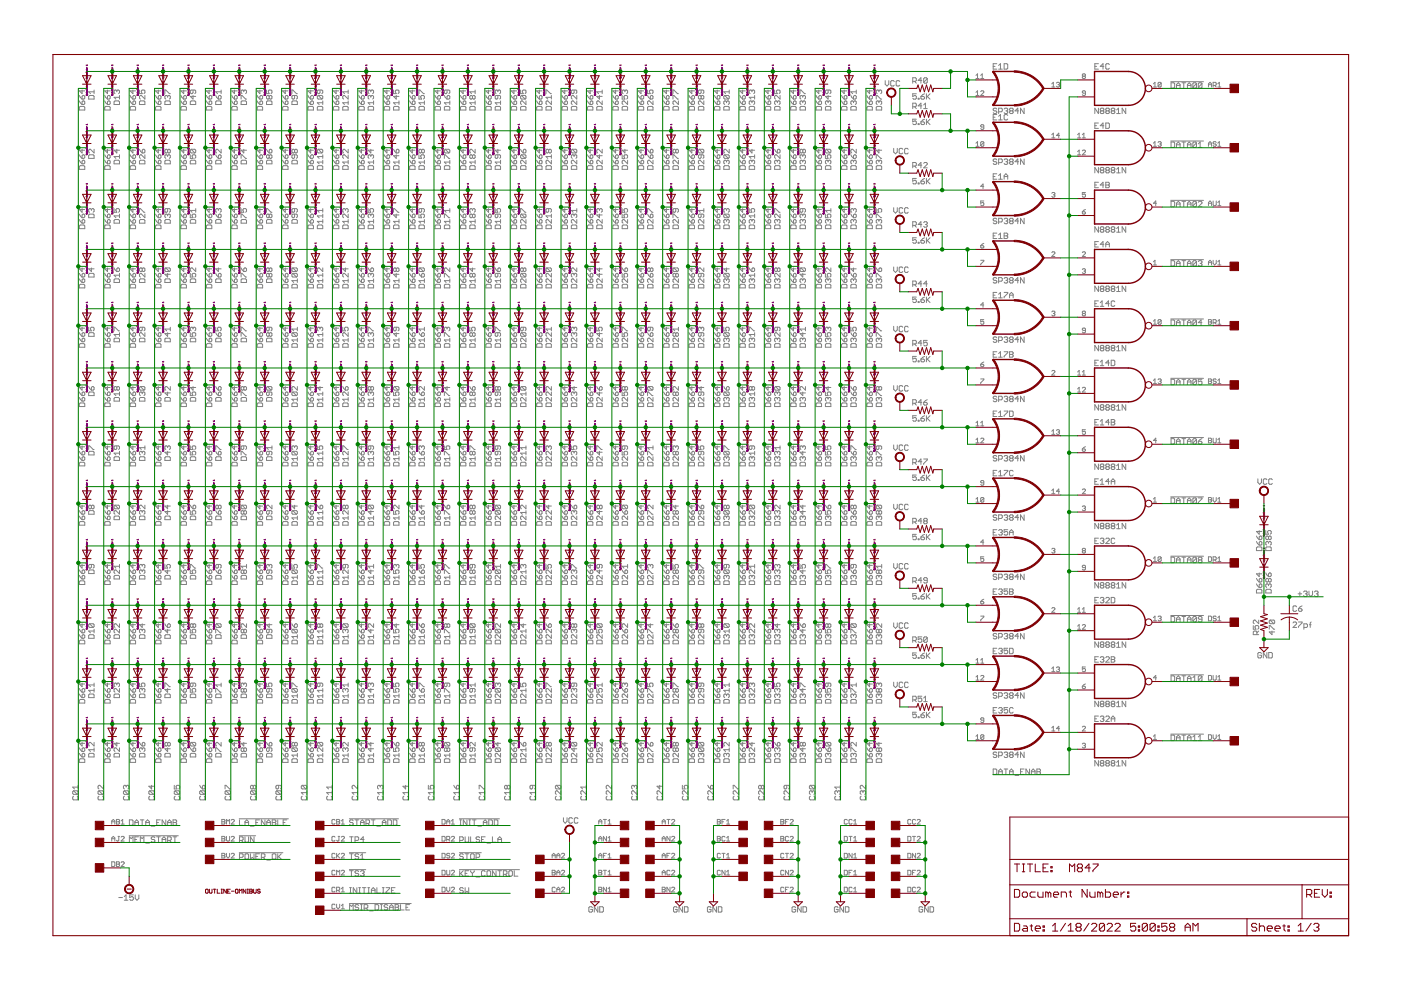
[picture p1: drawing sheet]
<svg xmlns="http://www.w3.org/2000/svg" width="420mm" height="297mm" viewBox="0 0 420 297" stroke-linecap="round" stroke-linejoin="round" font-family="sans-serif">
<g fill="none" stroke="#800080" stroke-width=".3">
<path d="M26.2 19.4v.3M26.2 19.5h-.4l.2 .2M33.8 19.5h-.3l.1 .2M33.8 19.4v.3M41.5 19.5h-.4l.1 .2M41.5 19.4v.3M49.1 19.5h-.4l.1 .2M49.1 19.4v.3M56.7 19.5h-.4l.2 .2M56.7 19.4v.3M64.3 19.5h-.4l.2 .2M64.3 19.4v.3"/>
<path d="M71.9 19.5h-.3l.1 .2M71.9 19.4v.3M79.6 19.5h-.4l.1 .2M79.6 19.4v.3M87.2 19.5h-.4l.1 .2M87.2 19.4v.3M94.8 19.5h-.4l.2 .2M94.8 19.4v.3M102.4 19.5h-.4l.2 .2M102.4 19.4v.3M110 19.5h-.4l.2 .2M110 19.4v.3"/>
<path d="M117.6 19.5h-.3l.1 .2M117.6 19.4v.3M125.3 19.5h-.4l.1 .2M125.3 19.4v.3M132.9 19.5h-.4l.1 .2M132.9 19.4v.3M140.5 19.5h-.4l.2 .2M140.5 19.4v.3M148.1 19.5h-.4l.2 .2M148.1 19.4v.3M155.7 19.5h-.3l.1 .2M155.7 19.4v.3"/>
<path d="M163.4 19.5h-.4l.1 .2M163.4 19.4v.3M171 19.5h-.4l.1 .2M171 19.4v.3M178.6 19.5h-.4l.2 .2M178.6 19.4v.3M186.2 19.5h-.4l.2 .2M186.2 19.4v.3M193.8 19.5h-.3l.1 .2M193.8 19.4v.3M201.5 19.5h-.4l.1 .2M201.5 19.4v.3"/>
<path d="M209.1 19.5h-.4l.1 .2M209.1 19.4v.3M216.7 19.5h-.4l.2 .2M216.7 19.4v.3M224.3 19.5h-.4l.2 .2M224.3 19.4v.3M231.9 19.5h-.3l.1 .2M231.9 19.4v.3M239.6 19.5h-.4l.1 .2M239.6 19.4v.3M247.2 19.5h-.4l.1 .2M247.2 19.4v.3"/>
<path d="M254.8 19.5h-.4l.2 .2M254.8 19.4v.3M262.4 19.5h-.4l.2 .2M262.4 19.4v.3M25.8 22.7h.1M25.8 27.8h.1M25.8 20.8h.4v.2l-.2 .1v-.3M25.8 25.9h.4v.2l-.2 .1v-.3M25.8 38.6h.4v.2l-.2 .1v-.3M25.9 23.3v.2M25.9 21.5l.3 .2-.3 .1zM25.9 24.5v.2"/>
<path d="M25.9 26.6l.3 .2-.3 .1zM25.9 28.4v.2M25.9 39.3l.3 .2-.3 .1zM25.9 23.5h.1M25.9 28.6h.1M25.9 24.5h.1M26 23.5l.1-.2 .1 .2M26 28.6l.1-.2 .1 .2M26 22.3v.2l.2-.2M26 24.5l.2 .2v-.2M26 27.4v.2l.2-.2M26 20.2l.1 .1"/>
<path d="M26 21.2l.1 .2M26 25.2v.1M26 26.3v.1M26 37.9l.1 .2M26 39l.1 .2M26 21.4h.2M26 20.3h.2M26 26.5h.2M26 26.4l.1 .1M26 25.4h.2M26 25.3l.1 .1M26 39.2h.2"/>
<path d="M26 38.1h.2M26.2 20.5v.2l-.2-.2 .1 .2M26.2 22v.2l-.2-.2 .1 .2M26.2 22.6v.2M26.2 23.2v-.3l-.2 .1v.2h.4M26.2 25.6v.2l-.2-.2 .1 .2M26.2 27.1v.1l-.2-.1 .1 .1M26.2 27.7v.2M26.2 28.2v-.2h-.2v.2h.4M26.2 37.2v.2M26.2 38.3v.2l-.2-.2 .1 .2M26.2 39.8v.1l-.2-.1 .1 .1"/>
<path d="M26.2 22.7l-.2 .1M26.2 27.8l-.2 .1M26.2 37.3h-.4l.2 .1M33.4 22.7h.1M33.4 27.8h.1M33.5 21.6l.3-.1v.2l-.3 .1zM33.5 20.8h.3v.2M33.5 26.7l.3-.1v.2l-.3 .1zM33.5 25.9h.3v.2l-.1 .1-.1-.3M33.5 39.4l.3-.1v.2l-.3 .1zM33.5 38.6h.3v.2l-.1 .1-.1-.3M33.5 23.3v.2l.3-.2"/>
<path d="M33.5 28.4v.2l.3-.2v.2M33.6 22.3l.1 .2 .1-.2M33.6 21.4h.2M33.6 20.8l.2 .3M33.6 20.3h.2M33.6 27.4l.2 .2M33.6 26.5h.2M33.6 25.4h.2M33.6 39.2h.2M33.6 38.1h.2M33.6 20.2l.1 .1M33.6 21.2l.1 .2"/>
<path d="M33.6 25.2v.1M33.6 26.3v.1M33.6 37.9l.1 .2M33.6 39l.1 .2M33.6 26.4l.1 .1M33.6 25.3l.1 .1M33.7 20.7v-.2l.1 .2M33.8 23.3h.1M33.8 23.2v-.3l-.2 .1v.2h.4M33.8 22.7l-.2 .1M33.8 22v.2l-.2-.2 .1 .2M33.8 28.2v-.2h-.2v.2h.4"/>
<path d="M33.8 20.7h.1M33.8 27.8l-.2 .1M33.8 27.1v.1l-.2-.1 .1 .1M33.8 25.6v.2l-.2-.2 .1 .2M33.8 24.5v.2l-.2-.2-.1 .2M33.8 39.8v.1l-.2-.1 .1 .1M33.8 38.3v.2l-.2-.2 .1 .2M33.8 37.3h-.3l.1 .1M33.8 20.5v.2M33.8 22.6v.2M33.8 23.3v.2M33.8 27.4v.2"/>
<path d="M33.8 27.7v.2M33.8 37.2v.2M33.8 21v.1M33.8 27.6h.1M41 22.7h.1M41 27.8h.1M41.1 38.6h.4v.2l-.2 .1-.1-.3M41.1 21.6l.3-.1 .1 .2-.4 .1zM41.1 20.8h.4v.2l-.2 .1-.1-.3M41.1 26.7l.3-.1 .1 .2-.4 .1zM41.1 25.9h.4v.2l-.2 .1-.1-.3M41.1 39.4l.3-.1 .1 .2-.4 .1z"/>
<path d="M41.1 23.3v.2l.2-.2M41.1 28.4v.2l.3-.2v.2M41.2 22.3l.1 .2 .2-.2M41.2 21.4h.3M41.2 20.3h.3M41.2 27.4l.1 .2 .2-.2M41.2 26.5h.3M41.2 25.4h.3M41.2 39.2h.3M41.2 38.1h.3M41.2 20.2l.1 .1M41.2 21.2l.1 .2"/>
<path d="M41.2 25.2v.1M41.2 26.3v.1M41.2 37.9l.1 .2M41.2 39l.1 .2M41.2 26.4l.1 .1M41.2 25.3l.1 .1M41.3 21.9h.1M41.3 20.5h.1M41.3 27h.1M41.3 25.5h.1M41.3 39.7h.1M41.3 38.2h.1"/>
<path d="M41.3 27v.2M41.3 20.5v.2M41.3 21.9v.3M41.3 25.5v.3M41.3 38.2v.3M41.3 39.7v.2M41.3 23.3l.1 .2M41.3 23.3h.1M41.5 23.2l-.1-.3-.2 .1v.2h.4M41.5 22.7l-.3 .1M41.5 22l-.2 .2M41.5 20.5l-.2 .2"/>
<path d="M41.5 28.2l-.1-.2h-.2v.2h.4M41.5 27.8l-.3 .1M41.5 27.1l-.2 .1M41.5 25.6l-.2 .2M41.5 24.5v.2l-.3-.2-.1 .2M41.5 39.8l-.2 .1M41.5 38.3l-.2 .2M41.5 37.3h-.4l.1 .1M41.5 22.6v.2M41.5 27.7v.2M41.5 37.2v.2M48.6 22.7h.1"/>
<path d="M48.6 27.8h.1M48.7 23.3l.1 .2 .2-.2v.2M48.7 20.8h.4l-.1 .3-.2-.3M48.7 25.9h.4l-.1 .3-.2-.3M48.7 38.6h.4v.2l-.2 .1-.1-.3M48.7 24.6l.1 .1M48.8 21.5l.3 .2-.3 .1zM48.8 28.4v.2l.2-.2v.2M48.8 26.6l.3 .2-.3 .1zM48.8 24.5l.3 .2v-.2M48.8 39.3l.3 .2-.3 .1zM48.8 23.3h-.1"/>
<path d="M48.8 24.5l-.1 .1M48.8 22.3l.1 .2 .2-.2M48.8 21.4h.3M48.8 20.3h.3M48.8 27.4l.1 .2 .2-.2M48.8 26.5h.3M48.8 25.4h.3M48.8 39.2h.3M48.8 38.1h.3M48.8 20.2l.2 .1M48.8 21.2l.2 .2M48.8 25.2v.1"/>
<path d="M48.8 26.3v.1M48.8 37.9l.2 .2M48.8 39l.2 .2M48.8 26.4l.2 .1M48.8 25.3l.2 .1M49.1 23.2l-.1-.3-.2 .1v.2h.4M49.1 22.7l-.3 .1M49.1 22l-.1 .2-.2-.2 .2 .2M49.1 20.5l-.1 .2-.2-.2 .2 .2M49.1 28.2l-.1-.2h-.2v.2h.4M49.1 27.8l-.3 .1M49.1 27.1l-.1 .1-.2-.1 .2 .1"/>
<path d="M49.1 25.6l-.1 .2-.2-.2 .2 .2M49.1 39.8l-.1 .1-.2-.1 .2 .1M49.1 38.3l-.1 .2-.2-.2 .2 .2M49.1 37.3h-.4l.1 .1M49.1 22.6v.2M49.1 27.7v.2M49.1 37.2v.2M56.3 22.7h.1M56.3 27.8h.1M56.3 20.8h.4l-.1 .3-.1-.3M56.3 25.9h.4l-.1 .3-.1-.3M56.3 38.6h.4v.2l-.2 .1v-.3"/>
<path d="M56.4 23.3v.2l.2-.2M56.4 21.5l.3 .2-.3 .1zM56.4 28.4v.2l.2-.2M56.4 26.6l.3 .2-.3 .1zM56.4 39.3l.3 .2-.3 .1zM56.5 22.3v.2l.2-.2M56.5 22l.1 .2zM56.5 21.4h.2M56.5 20.5l.1 .2zM56.5 20.3h.2M56.5 27.4v.2l.2-.2M56.5 27.1l.1 .1z"/>
<path d="M56.5 26.5h.2M56.5 25.6l.1 .2zM56.5 25.4h.2M56.5 39.8l.1 .1zM56.5 39.2h.2M56.5 38.3l.1 .2zM56.5 38.1h.2M56.5 20.2l.1 .1M56.5 21.2l.1 .2M56.5 25.2v.1M56.5 26.3v.1M56.5 37.9l.1 .2"/>
<path d="M56.5 39l.1 .2M56.5 26.4l.1 .1M56.5 25.3l.1 .1M56.6 23.3h.1M56.6 28.4h.1M56.6 28.4v.2M56.6 23.3v.2M56.7 23.2l-.1-.3-.1 .1v.2h.3M56.7 22.7l-.2 .1M56.7 28.2l-.1-.2h-.1v.2h.3M56.7 27.8l-.2 .1M56.7 24.5v.2l-.2-.2-.1 .2"/>
<path d="M56.7 37.3h-.4l.2 .1M56.7 27.1l-.1 .1M56.7 22l-.1 .2M56.7 20.5l-.1 .2M56.7 39.8l-.1 .1M56.7 38.3l-.1 .2M56.7 25.6l-.1 .2M56.7 22.6v.2M56.7 27.7v.2M56.7 37.2v.2M63.9 22.7h.1M63.9 27.8h.1"/>
<path d="M63.9 20.8h.4l-.2 .3M63.9 25.9h.4v.2l-.2 .1v-.3M63.9 38.6h.4v.2l-.2 .1v-.3M64 23.3v.2l.3-.2v.2M64 21.5l.3 .2-.3 .1zM64 28.4v.2l.3-.2v.2M64 26.6l.3 .2-.3 .1zM64 39.3l.3 .2-.3 .1zM64.1 22.3v.2l.2-.2M64.1 21.4h.2M64.1 20.7l.1-.2v.2M64.1 20.3h.2"/>
<path d="M64.1 26.5h.2M64.1 25.4h.2M64.1 39.2h.2M64.1 38.1h.2M64.1 37.9l.1 .2M64.1 20.2l.1 .1M64.1 20.8v.2M64.1 21.2l.1 .2M64.1 25.2v.1M64.1 26.3v.1M64.1 27.4v.2M64.1 39l.1 .2"/>
<path d="M64.1 21v.1M64.1 20.7h.1M64.1 27.6h.1M64.1 26.4l.1 .1M64.1 25.3l.1 .1M64.3 23.2v-.3l-.2 .1v.2h.4M64.3 22.7l-.2 .1M64.3 22v.2l-.2-.2 .1 .2M64.3 20.5l-.2 .2M64.3 28.2v-.2h-.2v.2h.4M64.3 27.8l-.2 .1M64.3 27.4l-.2 .2"/>
<path d="M64.3 27.1v.1l-.2-.1 .1 .1M64.3 25.6v.2l-.2-.2 .1 .2M64.3 24.5v.2l-.2-.2-.1 .2M64.3 39.8v.1l-.2-.1 .1 .1M64.3 38.3v.2l-.2-.2 .1 .2M64.3 37.3h-.4l.2 .1M64.3 22.6v.2M64.3 27.7v.2M64.3 37.2v.2M71.5 22.7h.1M71.5 27.8h.1M71.6 23.3l.1 .2 .2-.2v.2"/>
<path d="M71.6 21.6l.3-.1v.2l-.3 .1zM71.6 20.8h.3v.2l-.1 .1-.1-.3M71.6 26.7l.3-.1v.2l-.3 .1zM71.6 25.9h.3v.2l-.1 .1-.1-.3M71.6 39.4l.3-.1v.2l-.3 .1zM71.6 38.6h.3v.2l-.1 .1-.1-.3M71.6 24.6v.1M71.6 28.4v.2l.3-.2v.2M71.6 24.5l.3 .2v-.2M71.6 24.5v.1M71.6 23.3h.1M71.7 22.3l.1 .2 .1-.2"/>
<path d="M71.7 21.4h.2M71.7 20.3h.2M71.7 27.4l.1 .2 .1-.2M71.7 26.5h.2M71.7 25.4h.2M71.7 39.2h.2M71.7 38.1h.2M71.7 20.2l.1 .1M71.7 21.2l.1 .2M71.7 25.2v.1M71.7 26.3v.1M71.7 37.9l.1 .2"/>
<path d="M71.7 39l.1 .2M71.7 26.4l.1 .1M71.7 25.3l.1 .1M71.9 23.2v-.3l-.2 .1v.2h.4M71.9 22.7l-.2 .1M71.9 22v.2l-.2-.2 .1 .2M71.9 20.5v.2l-.2-.2 .1 .2M71.9 28.2v-.2h-.2v.2h.4M71.9 27.8l-.2 .1M71.9 27.1v.1l-.2-.1 .1 .1M71.9 25.6v.2l-.2-.2 .1 .2M71.9 39.8v.1l-.2-.1 .1 .1"/>
<path d="M71.9 38.3v.2l-.2-.2 .1 .2M71.9 37.3h-.3l.1 .1M71.9 22.6v.2M71.9 27.7v.2M71.9 37.2v.2M79.1 22.7h.1M79.1 27.8h.1M79.2 21.6l.3-.1 .1 .2-.4 .1zM79.2 20.8h.4v.2l-.2 .1-.1-.3M79.2 26.7l.3-.1 .1 .2-.4 .1zM79.2 25.9h.4v.2l-.2 .1-.1-.3M79.2 39.4l.3-.1 .1 .2-.4 .1z"/>
<path d="M79.2 38.6h.4v.2l-.2 .1-.1-.3M79.2 23.3v.2l.2-.2M79.2 28.4v.2l.2-.2M79.3 22.3l.1 .2 .2-.2M79.3 22l.1 .2zM79.3 21.4h.3M79.3 20.5l.1 .2zM79.3 20.3h.3M79.3 27.4l.1 .2 .2-.2M79.3 27.1l.1 .1zM79.3 26.5h.3M79.3 25.6l.1 .2z"/>
<path d="M79.3 25.4h.3M79.3 39.8l.1 .1zM79.3 39.2h.3M79.3 38.3l.1 .2zM79.3 38.1h.3M79.3 20.2l.1 .1M79.3 21.2l.1 .2M79.3 25.2v.1M79.3 26.3v.1M79.3 37.9l.1 .2M79.3 39l.1 .2M79.3 26.4l.1 .1"/>
<path d="M79.3 25.3l.1 .1M79.4 23.3h.1M79.4 28.4h.1M79.5 28.4v.2M79.5 23.3v.2M79.6 23.2l-.1-.3-.2 .1v.2h.4M79.6 22.7l-.3 .1M79.6 28.2l-.1-.2h-.2v.2h.4M79.6 27.8l-.3 .1M79.6 24.5v.2l-.3-.2-.1 .2M79.6 37.3h-.4l.1 .1M79.6 22l-.1 .2"/>
<path d="M79.6 20.5l-.1 .2M79.6 25.6l-.1 .2M79.6 38.3l-.1 .2M79.6 27.1l-.1 .1M79.6 22.6v.2M79.6 27.7v.2M79.6 37.2v.2M79.6 39.8l-.1 .1M86.7 22.7h.1M86.7 27.8h.1M86.8 21.6l.3-.1 .1 .2-.3 .1zM86.8 20.8h.4v.2l-.2 .1-.1-.3"/>
<path d="M86.8 26.7l.3-.1 .1 .2-.3 .1zM86.8 25.9h.4v.2l-.2 .1-.1-.3M86.8 39.4l.3-.1 .1 .2-.3 .1zM86.8 38.6h.4v.2l-.2 .1-.1-.3M86.9 23.5h.1M86.9 28.6h.1M86.9 24.5h.1M86.9 23.3v.2M86.9 24.5v.2M86.9 28.4v.2M86.9 23.5l.2-.2v.2M86.9 22.3l.1 .2 .2-.2"/>
<path d="M86.9 21.4h.3M86.9 20.3h.3M86.9 28.6l.2-.2v.2M86.9 27.4l.1 .2 .2-.2M86.9 26.5h.3M86.9 25.4h.3M86.9 39.2h.3M86.9 38.1h.3M86.9 24.5l.3 .2v-.2M86.9 20.2l.2 .1M86.9 21.2l.2 .2M86.9 25.2v.1"/>
<path d="M86.9 26.3v.1M86.9 37.9l.2 .2M86.9 39l.2 .2M86.9 26.4l.2 .1M86.9 25.3l.2 .1M87.2 23.2l-.1-.3-.2 .1v.2h.4M87.2 22.7l-.3 .1M87.2 22l-.1 .2-.2-.2 .2 .2M87.2 20.5l-.1 .2-.2-.2 .2 .2M87.2 28.2l-.1-.2h-.2v.2h.4M87.2 27.8l-.3 .1M87.2 27.1l-.1 .1-.2-.1 .2 .1"/>
<path d="M87.2 25.6l-.1 .2-.2-.2 .2 .2M87.2 39.8l-.1 .1-.2-.1 .2 .1M87.2 38.3l-.1 .2-.2-.2 .2 .2M87.2 37.3h-.4l.1 .1M87.2 22.6v.2M87.2 27.7v.2M87.2 37.2v.2M94.4 22.7h.1M94.4 27.8h.1M94.4 21.6l.3-.1 .1 .2-.3 .1zM94.4 20.8h.4v.2M94.4 26.7l.3-.1 .1 .2-.3 .1z"/>
<path d="M94.4 25.9h.4v.2l-.2 .1v-.3M94.4 39.4l.3-.1 .1 .2-.3 .1zM94.4 38.6h.4v.2l-.2 .1v-.3M94.5 23.3v.2l.2-.2M94.5 28.4l-.1 .2 .3-.2v.2M94.6 22.3v.2l.2-.2M94.6 21.4h.2M94.6 20.8l.1 .3M94.6 20.3h.2M94.6 27.4l.1 .2M94.6 26.5h.2M94.6 25.4h.2"/>
<path d="M94.6 39.2h.2M94.6 38.1h.2M94.6 37.9l.1 .2M94.6 20.2l.1 .1M94.6 21.2l.1 .2M94.6 25.2v.1M94.6 26.3v.1M94.6 39l.1 .2M94.6 26.4l.1 .1M94.6 25.3l.1 .1M94.7 20.7l-.1-.2 .1 .2M94.7 23.3h.1"/>
<path d="M94.8 23.2l-.1-.3-.1 .1v.2h.3M94.8 22.7l-.2 .1M94.8 22l-.1 .2-.1-.2 .1 .2M94.8 28.2l-.1-.2h-.1v.2h.3M94.8 27.8l-.2 .1M94.8 27.1l-.1 .1-.1-.1 .1 .1M94.8 25.6l-.1 .2-.1-.2 .1 .2M94.8 24.5v.2l-.2-.2-.1 .2M94.8 39.8l-.1 .1-.1-.1 .1 .1M94.8 38.3l-.1 .2-.1-.2 .1 .2M94.8 37.3h-.4l.2 .1M94.8 23.3l-.1 .2"/>
<path d="M94.8 20.7h-.1M94.8 27.6h-.1M94.8 21l-.1 .1M94.8 20.5v.2M94.8 22.6v.2M94.8 27.4v.2M94.8 27.7v.2M94.8 37.2v.2M102 22.7h.1M102 27.8h.1M102 21.6l.4-.1v.2l-.3 .1zM102 20.8h.4v.2l-.2 .1v-.3"/>
<path d="M102 26.7l.4-.1v.2l-.3 .1zM102 25.9h.4v.2l-.2 .1v-.3M102 39.4l.4-.1v.2l-.3 .1zM102 38.6h.4v.2l-.2 .1v-.3M102.1 23.3v.2l.1-.2M102.1 28.4l-.1 .2 .4-.2v.2M102.2 22.3v.2l.2-.2M102.2 21.4h.2M102.2 20.3h.2M102.2 27.4v.2l.2-.2M102.2 26.5h.2M102.2 25.4h.2"/>
<path d="M102.2 39.2h.2M102.2 38.1h.2M102.2 20.2l.1 .1M102.2 21.2l.1 .2M102.2 25.2v.1M102.2 26.3v.1M102.2 37.9l.1 .2M102.2 39l.1 .2M102.2 26.4l.1 .1M102.2 25.3l.1 .1M102.2 21.9h.1M102.2 20.5h.1"/>
<path d="M102.2 27h.1M102.2 25.5h.1M102.2 39.7h.1M102.2 38.2h.1M102.2 21.9v.3M102.2 20.5v.2M102.2 38.2v.3M102.2 27v.2M102.2 25.5v.3M102.2 39.7v.2M102.3 23.3l.1 .2M102.3 23.3h-.1"/>
<path d="M102.3 20.5v.2M102.3 21.9v.3M102.3 25.5v.3M102.3 27v.2M102.3 38.2v.3M102.3 39.7v.2M102.4 23.2v-.3l-.2 .1v.2h.4M102.4 22.7l-.2 .1M102.4 22l-.2 .2M102.4 20.5l-.2 .2M102.4 28.2v-.2h-.2v.2h.4M102.4 27.8l-.2 .1"/>
<path d="M102.4 27.1l-.2 .1M102.4 25.6l-.2 .2M102.4 24.5v.2l-.2-.2-.1 .2M102.4 39.8l-.2 .1M102.4 38.3l-.2 .2M102.4 37.3h-.4l.2 .1M102.4 22.6v.2M102.4 27.7v.2M102.4 37.2v.2M109.6 22.7h.1M109.6 27.8h.1M109.6 21.6l.4-.1v.2l-.3 .1z"/>
<path d="M109.6 20.8h.4v.2M109.6 26.7l.4-.1v.2l-.3 .1zM109.6 25.9h.4v.2l-.2 .1v-.3M109.6 39.4l.4-.1v.2l-.3 .1zM109.6 38.6h.4v.2l-.2 .1v-.3M109.7 23.3v.2l.3-.2M109.7 28.4l-.1 .2 .4-.2v.2M109.8 22.3v.2l.2-.2M109.8 21.4h.2M109.8 20.8l.2 .3M109.8 20.3h.2M109.8 27.4l.2 .2"/>
<path d="M109.8 26.5h.2M109.8 25.4h.2M109.8 39.2h.2M109.8 38.1h.2M109.8 20.2l.1 .1M109.8 21.2l.1 .2M109.8 25.2v.1M109.8 26.3v.1M109.8 37.9l.1 .2M109.8 39l.1 .2M109.8 26.4l.1 .1M109.8 25.3l.1 .1"/>
<path d="M109.9 20.7l-.1-.2 .2 .2M110 23.3h.1M110 23.2l-.2-.3v.3h.4M110 22.7l-.2 .1M110 22v.2l-.2-.2 .1 .2M110 28.2l-.2-.2v.2h.4M110 27.8l-.2 .1M110 27.1v.1l-.2-.1 .1 .1M110 25.6v.2l-.2-.2 .1 .2M110 24.5v.2l-.2-.2-.1 .2M110 39.8v.1l-.2-.1 .1 .1M110 38.3v.2l-.2-.2 .1 .2"/>
<path d="M110 37.3h-.4l.2 .1M110 23.3v.2M110 21v.1M110 20.7h.1M110 27.6h.1M110 20.5v.2M110 22.6v.2M110 27.4v.2M110 27.7v.2M110 37.2v.2M117.2 22.7h.1M117.2 27.8h.1"/>
<path d="M117.3 21.6l.3-.1v.2l-.3 .1zM117.3 20.8h.3v.2l-.1 .1-.1-.3M117.3 26.7l.3-.1v.2l-.3 .1zM117.3 25.9h.3v.2l-.1 .1-.1-.3M117.3 39.4l.3-.1v.2l-.3 .1zM117.3 38.6h.3v.2l-.1 .1-.1-.3M117.3 23.3v.2l.2-.2M117.3 28.4v.2l.3-.2v.2M117.4 22.3l.1 .2 .1-.2M117.4 21.4h.2M117.4 20.3h.2M117.4 27.4l.1 .2 .1-.2"/>
<path d="M117.4 26.5h.2M117.4 25.4h.2M117.4 39.2h.2M117.4 38.1h.2M117.4 20.2l.1 .1M117.4 21.2l.1 .2M117.4 25.2v.1M117.4 26.3v.1M117.4 37.9l.1 .2M117.4 39l.1 .2M117.4 25.3l.1 .1M117.4 26.4l.1 .1"/>
<path d="M117.5 21.9h.1M117.5 20.5h.1M117.5 27h.1M117.5 25.5h.1M117.5 39.7h.1M117.5 38.2h.1M117.5 27v.2M117.5 25.5v.3M117.5 20.5v.2M117.5 39.7v.2M117.5 21.9v.3M117.5 38.2v.3"/>
<path d="M117.5 23.3l.1 .2M117.5 23.3h.1M117.6 23.2l-.1-.3-.1 .3h.4M117.6 22.7l-.2 .1M117.6 22l-.1 .2M117.6 20.5l-.1 .2M117.6 28.2l-.1-.2-.1 .2h.4M117.6 27.8l-.2 .1M117.6 27.1l-.1 .1M117.6 25.6l-.1 .2M117.6 24.5v.2l-.2-.2-.1 .2M117.6 39.8l-.1 .1"/>
<path d="M117.6 38.3l-.1 .2M117.6 37.3h-.3l.1 .1M117.6 22.6v.2M117.6 27.7v.2M117.6 37.2v.2M124.8 22.7h.1M124.8 27.8h.1M124.9 21.6l.3-.1 .1 .2-.4 .1zM124.9 20.8h.4v.2l-.2 .1-.1-.3M124.9 26.7l.3-.1 .1 .2-.4 .1zM124.9 25.9h.4v.2l-.2 .1-.1-.3M124.9 39.4l.3-.1 .1 .2-.4 .1z"/>
<path d="M124.9 38.6h.4v.2l-.2 .1-.1-.3M124.9 23.5h.1M124.9 28.6h.1M124.9 24.5h.1M124.9 24.5v.2M124.9 28.4v.2M124.9 23.3v.2M125 23.5l.1-.2 .1 .2M125 22.3l.1 .2 .2-.2M125 21.4h.3M125 20.3h.3M125 28.6l.1-.2 .1 .2"/>
<path d="M125 27.4l.1 .2 .2-.2M125 26.5h.3M125 25.4h.3M125 39.2h.3M125 38.1h.3M125 37.9l.1 .2M125 24.5l.3 .2v-.2M125 20.2l.1 .1M125 21.2l.1 .2M125 25.2v.1M125 26.3v.1M125 39l.1 .2"/>
<path d="M125 26.4l.1 .1M125 25.3l.1 .1M125.3 23.2l-.2-.3-.1 .3h.4M125.3 22.7l-.3 .1M125.3 22l-.1 .2-.2-.2 .1 .2M125.3 20.5l-.1 .2-.2-.2 .1 .2M125.3 28.2l-.2-.2-.1 .2h.4M125.3 27.8l-.3 .1M125.3 27.1l-.1 .1-.2-.1 .1 .1M125.3 25.6l-.1 .2-.2-.2 .1 .2M125.3 39.8l-.1 .1-.2-.1 .1 .1M125.3 38.3l-.1 .2-.2-.2 .1 .2"/>
<path d="M125.3 37.3h-.4l.1 .1M125.3 22.6v.2M125.3 27.7v.2M125.3 37.2v.2M132.4 22.7h.1M132.4 27.8h.1M132.5 21.6l.3-.1 .1 .2-.3 .1zM132.5 20.8h.4v.2M132.5 26.7l.3-.1 .1 .2-.3 .1zM132.5 25.9h.4v.2l-.2 .1-.1-.3M132.5 39.4l.3-.1 .1 .2-.3 .1zM132.5 38.6h.4v.2l-.2 .1-.1-.3"/>
<path d="M132.6 23.3v.2l.2-.2M132.6 28.4l-.1 .2 .3-.2v.2M132.6 22.3l.1 .2 .2-.2M132.6 21.4h.3M132.6 20.8l.2 .3M132.6 20.3h.3M132.6 27.4l.2 .2M132.6 26.5h.3M132.6 25.4h.3M132.6 39.2h.3M132.6 38.1h.3M132.6 20.2l.2 .1"/>
<path d="M132.6 21.2l.2 .2M132.6 25.2v.1M132.6 26.3v.1M132.6 37.9l.2 .2M132.6 39l.2 .2M132.6 26.4l.2 .1M132.6 25.3l.2 .1M132.8 20.7l-.1-.2 .1 .2M132.8 23.3h.1M132.9 23.2l-.1-.3-.2 .1v.2h.4M132.9 22.7l-.3 .1M132.9 22l-.1 .2-.2-.2 .2 .2"/>
<path d="M132.9 28.2l-.1-.2h-.2v.2h.4M132.9 27.8l-.3 .1M132.9 27.1l-.1 .1-.2-.1 .2 .1M132.9 25.6l-.1 .2-.2-.2 .2 .2M132.9 24.5v.2l-.3-.2v.2M132.9 39.8l-.1 .1-.2-.1 .2 .1M132.9 38.3l-.1 .2-.2-.2 .2 .2M132.9 37.3h-.4l.1 .1M132.9 21l-.1 .1M132.9 20.7h-.1M132.9 27.6h-.1M132.9 23.3l-.1 .2"/>
<path d="M132.9 20.5v.2M132.9 22.6v.2M132.9 27.4v.2M132.9 27.7v.2M132.9 37.2v.2M140.1 22.7h.1M140.1 27.8h.1M140.1 21.6l.3-.1 .1 .2-.3 .1zM140.1 20.8h.4l-.2 .3M140.1 26.7l.3-.1 .1 .2-.3 .1zM140.1 25.9h.4v.2l-.2 .1v-.3M140.1 39.4l.3-.1 .1 .2-.3 .1z"/>
<path d="M140.1 38.6h.4v.2l-.2 .1v-.3M140.2 23.3l-.1 .2 .3-.2v.2M140.2 28.4l-.1 .2 .3-.2v.2M140.3 22.3v.2l.2-.2M140.3 21.4h.2M140.3 20.7l.1-.2v.2M140.3 20.3h.2M140.3 26.5h.2M140.3 25.4h.2M140.3 39.2h.2M140.3 38.1h.2M140.3 20.2l.1 .1"/>
<path d="M140.3 20.8v.2M140.3 21.2l.1 .2M140.3 25.2v.1M140.3 26.3v.1M140.3 27.4v.2M140.3 37.9l.1 .2M140.3 39l.1 .2M140.3 21v.1M140.3 20.7h.1M140.3 27.6h.1M140.3 26.4l.1 .1M140.3 25.3l.1 .1"/>
<path d="M140.5 23.2l-.1-.3-.1 .1v.2h.3M140.5 22.7l-.2 .1M140.5 22l-.1 .2-.1-.2 .1 .2M140.5 20.5l-.2 .2M140.5 28.2l-.1-.2h-.1v.2h.3M140.5 27.8l-.2 .1M140.5 27.4l-.2 .2M140.5 27.1l-.1 .1-.1-.1 .1 .1M140.5 25.6l-.1 .2-.1-.2 .1 .2M140.5 24.5v.2l-.2-.2-.1 .2M140.5 39.8l-.1 .1-.1-.1 .1 .1M140.5 38.3l-.1 .2-.1-.2 .1 .2"/>
<path d="M140.5 37.3h-.4l.2 .1M140.5 22.6v.2M140.5 27.7v.2M140.5 37.2v.2M147.7 22.7h.1M147.7 27.8h.1M147.7 23.3l.2 .2 .2-.2v.2M147.7 21.6l.4-.1v.2l-.3 .1zM147.7 20.8h.4v.2l-.2 .1v-.3M147.7 26.7l.4-.1v.2l-.3 .1zM147.7 25.9h.4v.2l-.2 .1v-.3M147.7 39.4l.4-.1v.2l-.3 .1z"/>
<path d="M147.7 38.6h.4v.2l-.2 .1v-.3M147.7 24.6l.1 .1M147.8 28.4l-.1 .2 .4-.2v.2M147.8 24.5l.3 .2v-.2M147.8 24.5l-.1 .1M147.8 23.3h-.1M147.9 22.3v.2l.2-.2M147.9 21.4h.2M147.9 20.3h.2M147.9 27.4v.2l.2-.2M147.9 26.5h.2M147.9 25.4h.2"/>
<path d="M147.9 39.2h.2M147.9 38.1h.2M147.9 20.2l.1 .1M147.9 21.2l.1 .2M147.9 25.2v.1M147.9 26.3v.1M147.9 37.9l.1 .2M147.9 39l.1 .2M147.9 26.4l.1 .1M147.9 25.3l.1 .1M148.1 23.2v-.3l-.2 .1v.2h.4M148.1 22.7l-.2 .1"/>
<path d="M148.1 22v.2l-.2-.2 .1 .2M148.1 20.5v.2l-.2-.2 .1 .2M148.1 28.2v-.2h-.2v.2h.4M148.1 27.8l-.2 .1M148.1 27.1v.1l-.2-.1 .1 .1M148.1 25.6v.2l-.2-.2 .1 .2M148.1 39.8v.1l-.2-.1 .1 .1M148.1 38.3v.2l-.2-.2 .1 .2M148.1 37.3h-.4l.2 .1M148.1 22.6v.2M148.1 27.7v.2M148.1 37.2v.2"/>
<path d="M155.3 22.7h.1M155.3 27.8h.1M155.4 21.6l.3-.1v.2l-.3 .1zM155.4 20.8h.3v.2l-.1 .1-.1-.3M155.4 26.7l.3-.1v.2l-.3 .1zM155.4 25.9h.3v.2l-.1 .1-.1-.3M155.4 39.4l.3-.1v.2l-.3 .1zM155.4 38.6h.3v.2l-.1 .1-.1-.3M155.4 23.3v.2l.2-.2M155.4 28.4v.2l.2-.2M155.5 22.3l.1 .2 .1-.2M155.5 22l.1 .2z"/>
<path d="M155.5 21.4h.2M155.5 20.5l.1 .2zM155.5 20.3h.2M155.5 27.4l.1 .2 .1-.2M155.5 27.1l.1 .1zM155.5 26.5h.2M155.5 25.6l.1 .2zM155.5 25.4h.2M155.5 39.8l.1 .1zM155.5 39.2h.2M155.5 38.3l.1 .2zM155.5 38.1h.2"/>
<path d="M155.5 37.9l.1 .2M155.5 20.2l.1 .1M155.5 21.2l.1 .2M155.5 25.2v.1M155.5 26.3v.1M155.5 39l.1 .2M155.5 26.4l.1 .1M155.5 25.3l.1 .1M155.6 23.3h.1M155.6 28.4h.1M155.7 23.3v.2M155.7 28.4v.2"/>
<path d="M155.7 23.2v-.3l-.2 .1v.2h.4M155.7 22.7l-.2 .1M155.7 28.2v-.2h-.2v.2h.4M155.7 27.8l-.2 .1M155.7 24.5v.2l-.2-.2-.1 .2M155.7 37.3h-.3l.1 .1M155.7 39.8v.1M155.7 25.6v.2M155.7 20.5v.2M155.7 38.3v.2M155.7 27.1v.1M155.7 22v.2"/>
<path d="M155.7 22.6v.2M155.7 27.7v.2M155.7 37.2v.2M162.9 22.7h.1M162.9 27.8h.1M163 21.6l.3-.1 .1 .2-.4 .1zM163 20.8h.4l-.2 .3M163 26.7l.3-.1 .1 .2-.4 .1zM163 25.9h.4v.2l-.2 .1-.1-.3M163 39.4l.3-.1 .1 .2-.4 .1zM163 38.6h.4v.2l-.2 .1-.1-.3M163 23.3v.2l.3-.2v.2"/>
<path d="M163 28.4v.2l.3-.2v.2M163.1 22.3l.1 .2 .2-.2M163.1 21.4h.3M163.1 20.7l.1-.2v.2M163.1 20.3h.3M163.1 26.5h.3M163.1 25.4h.3M163.1 39.2h.3M163.1 38.1h.3M163.1 20.2l.1 .1M163.1 20.8v.2M163.1 21.2l.1 .2"/>
<path d="M163.1 25.2v.1M163.1 26.3v.1M163.1 27.4v.2M163.1 37.9l.1 .2M163.1 39l.1 .2M163.1 21l.1 .1M163.1 20.7h.1M163.1 27.6h.1M163.1 26.4l.1 .1M163.1 25.3l.1 .1M163.4 23.2l-.1-.3-.2 .1v.2h.4M163.4 22.7l-.3 .1"/>
<path d="M163.4 22l-.1 .2-.2-.2 .1 .2M163.4 20.5l-.2 .2M163.4 28.2l-.1-.2h-.2v.2h.4M163.4 27.8l-.3 .1M163.4 27.4l-.2 .2M163.4 27.1l-.1 .1-.2-.1 .1 .1M163.4 25.6l-.1 .2-.2-.2 .1 .2M163.4 24.5v.2l-.3-.2-.1 .2M163.4 39.8l-.1 .1-.2-.1 .1 .1M163.4 38.3l-.1 .2-.2-.2 .1 .2M163.4 37.3h-.4l.1 .1M163.4 22.6v.2"/>
<path d="M163.4 27.7v.2M163.4 37.2v.2M170.5 22.7h.1M170.5 27.8h.1M170.6 21.6l.3-.1 .1 .2-.3 .1zM170.6 20.8h.4v.2l-.2 .1-.1-.3M170.6 26.7l.3-.1 .1 .2-.3 .1zM170.6 25.9h.4v.2l-.2 .1-.1-.3M170.6 39.4l.3-.1 .1 .2-.3 .1zM170.6 38.6h.4v.2l-.2 .1-.1-.3M170.7 23.3l-.1 .2 .3-.2v.2M170.7 28.4l-.1 .2 .3-.2v.2"/>
<path d="M170.7 22.3l.1 .2 .2-.2M170.7 21.4h.3M170.7 20.3h.3M170.7 27.4l.1 .2 .2-.2M170.7 26.5h.3M170.7 25.4h.3M170.7 39.2h.3M170.7 38.1h.3M170.7 20.2l.2 .1M170.7 21.2l.2 .2M170.7 25.2v.1M170.7 26.3v.1"/>
<path d="M170.7 37.9l.2 .2M170.7 39l.2 .2M170.7 26.4l.2 .1M170.7 25.3l.2 .1M171 23.2l-.1-.3-.2 .1v.2h.4M171 22.7l-.3 .1M171 22l-.1 .2-.2-.2 .2 .2M171 20.5l-.1 .2-.2-.2 .2 .2M171 28.2l-.1-.2h-.2v.2h.4M171 27.8l-.3 .1M171 27.1l-.1 .1-.2-.1 .2 .1M171 25.6l-.1 .2-.2-.2 .2 .2"/>
<path d="M171 24.5v.2l-.3-.2v.2M171 39.8l-.1 .1-.2-.1 .2 .1M171 38.3l-.1 .2-.2-.2 .2 .2M171 37.3h-.4l.1 .1M171 22.6v.2M171 27.7v.2M171 37.2v.2M178.2 22.7h.1M178.2 27.8h.1M178.2 21.6l.3-.1 .1 .2-.3 .1zM178.2 20.8h.4v.2l-.2 .1v-.3M178.2 26.7l.3-.1 .1 .2-.3 .1z"/>
<path d="M178.2 25.9h.4v.2l-.2 .1v-.3M178.2 39.4l.3-.1 .1 .2-.3 .1zM178.2 38.6h.4v.2l-.2 .1v-.3M178.3 23.3v.2l.2-.2M178.3 28.4v.2l.2-.2M178.4 22.3v.2l.2-.2M178.4 22l.1 .2zM178.4 21.4h.2M178.4 20.5l.1 .2zM178.4 20.3h.2M178.4 27.4v.2l.2-.2M178.4 27.1l.1 .1z"/>
<path d="M178.4 26.5h.2M178.4 25.6l.1 .2zM178.4 25.4h.2M178.4 39.8l.1 .1zM178.4 39.2h.2M178.4 38.3l.1 .2zM178.4 38.1h.2M178.4 20.2l.1 .1M178.4 21.2l.1 .2M178.4 25.2v.1M178.4 26.3v.1M178.4 37.9l.1 .2"/>
<path d="M178.4 39l.1 .2M178.4 26.4l.1 .1M178.4 25.3l.1 .1M178.5 23.3h.1M178.5 28.4h.1M178.5 28.4v.2M178.5 23.3v.2M178.6 23.2l-.1-.3-.1 .1v.2h.3M178.6 22.7l-.2 .1M178.6 28.2l-.1-.2h-.1v.2h.3M178.6 27.8l-.2 .1M178.6 24.5v.2l-.2-.2-.1 .2"/>
<path d="M178.6 37.3h-.4l.2 .1M178.6 20.5l-.1 .2M178.6 38.3l-.1 .2M178.6 27.1l-.1 .1M178.6 25.6l-.1 .2M178.6 22l-.1 .2M178.6 39.8l-.1 .1M178.6 22.6v.2M178.6 27.7v.2M178.6 37.2v.2M185.8 22.7h.1M185.8 27.8h.1"/>
<path d="M185.8 21.6l.4-.1v.2l-.3 .1zM185.8 20.8h.4v.2l-.2 .1v-.3M185.8 26.7l.4-.1v.2l-.3 .1zM185.8 25.9h.4v.2l-.2 .1v-.3M185.8 39.4l.4-.1v.2l-.3 .1zM185.8 38.6h.4v.2l-.2 .1v-.3M185.9 23.5h.1M185.9 28.6h.1M185.9 24.5h.1M185.9 24.5v.2M185.9 28.4v.2M185.9 23.3v.2"/>
<path d="M186 23.5l.1-.2 .1 .2M186 22.3v.2l.2-.2M186 21.4h.2M186 20.3h.2M186 28.6l.1-.2 .1 .2M186 27.4v.2l.2-.2M186 26.5h.2M186 25.4h.2M186 39.2h.2M186 38.1h.2M186 37.9l.1 .2M186 24.5l.2 .2v-.2"/>
<path d="M186 20.2l.1 .1M186 21.2l.1 .2M186 25.2v.1M186 26.3v.1M186 39l.1 .2M186 26.4l.1 .1M186 25.3l.1 .1M186.2 23.2v-.3l-.2 .1v.2h.4M186.2 22.7l-.2 .1M186.2 22v.2l-.2-.2 .1 .2M186.2 20.5v.2l-.2-.2 .1 .2M186.2 28.2v-.2h-.2v.2h.4"/>
<path d="M186.2 27.8l-.2 .1M186.2 27.1v.1l-.2-.1 .1 .1M186.2 25.6v.2l-.2-.2 .1 .2M186.2 39.8v.1l-.2-.1 .1 .1M186.2 38.3v.2l-.2-.2 .1 .2M186.2 37.3h-.4l.2 .1M186.2 22.6v.2M186.2 27.7v.2M186.2 37.2v.2M193.4 22.7h.1M193.4 27.8h.1M193.5 21.6l.3-.1v.2l-.3 .1z"/>
<path d="M193.5 20.8h.3v.2M193.5 26.7l.3-.1v.2l-.3 .1zM193.5 25.9h.3v.2l-.1 .1-.1-.3M193.5 39.4l.3-.1v.2l-.3 .1zM193.5 38.6h.3v.2l-.1 .1-.1-.3M193.5 23.3v.2l.3-.2M193.5 28.4v.2l.3-.2v.2M193.6 22.3l.1 .2 .1-.2M193.6 21.4h.2M193.6 20.8l.2 .3M193.6 20.3h.2M193.6 27.4l.2 .2"/>
<path d="M193.6 26.5h.2M193.6 25.4h.2M193.6 39.2h.2M193.6 38.1h.2M193.6 20.2l.1 .1M193.6 21.2l.1 .2M193.6 25.2v.1M193.6 26.3v.1M193.6 37.9l.1 .2M193.6 39l.1 .2M193.6 26.4l.1 .1M193.6 25.3l.1 .1"/>
<path d="M193.7 20.7v-.2l.1 .2M193.8 23.3h.1M193.8 23.2v-.3l-.2 .1v.2h.4M193.8 22.7l-.2 .1M193.8 22v.2l-.2-.2 .1 .2M193.8 28.2v-.2h-.2v.2h.4M193.8 27.8l-.2 .1M193.8 27.1v.1l-.2-.1 .1 .1M193.8 25.6v.2l-.2-.2 .1 .2M193.8 24.5v.2l-.2-.2-.1 .2M193.8 39.8v.1l-.2-.1 .1 .1M193.8 38.3v.2l-.2-.2 .1 .2"/>
<path d="M193.8 37.3h-.3l.1 .1M193.8 20.7h.1M193.8 27.6h.1M193.8 23.3v.2M193.8 21v.1M193.8 20.5v.2M193.8 22.6v.2M193.8 27.4v.2M193.8 27.7v.2M193.8 37.2v.2M201 22.7h.1M201 27.8h.1"/>
<path d="M201.1 21.6l.3-.1 .1 .2-.4 .1zM201.1 20.8h.4v.2l-.2 .1-.1-.3M201.1 26.7l.3-.1 .1 .2-.4 .1zM201.1 25.9h.4v.2l-.2 .1-.1-.3M201.1 39.4l.3-.1 .1 .2-.4 .1zM201.1 38.6h.4v.2l-.2 .1-.1-.3M201.1 23.3v.2l.2-.2M201.1 28.4v.2l.3-.2v.2M201.2 22.3l.1 .2 .2-.2M201.2 21.4h.3M201.2 20.3h.3M201.2 27.4l.1 .2 .2-.2"/>
<path d="M201.2 26.5h.3M201.2 25.4h.3M201.2 39.2h.3M201.2 38.1h.3M201.2 20.2l.1 .1M201.2 21.2l.1 .2M201.2 25.2v.1M201.2 26.3v.1M201.2 37.9l.1 .2M201.2 39l.1 .2M201.2 26.4l.1 .1M201.2 25.3l.1 .1"/>
<path d="M201.3 21.9h.1M201.3 20.5h.1M201.3 27h.1M201.3 25.5h.1M201.3 39.7h.1M201.3 38.2h.1M201.3 25.5v.3M201.3 20.5v.2M201.3 21.9v.3M201.3 27v.2M201.3 38.2v.3M201.3 39.7v.2"/>
<path d="M201.3 23.3l.1 .2M201.3 23.3h.1M201.5 23.2l-.1-.3-.2 .1v.2h.4M201.5 22.7l-.3 .1M201.5 22l-.2 .2M201.5 20.5l-.2 .2M201.5 28.2l-.1-.2h-.2v.2h.4M201.5 27.8l-.3 .1M201.5 27.1l-.2 .1M201.5 25.6l-.2 .2M201.5 24.5v.2l-.3-.2-.1 .2M201.5 39.8l-.2 .1"/>
<path d="M201.5 38.3l-.2 .2M201.5 37.3h-.4l.1 .1M201.5 22.6v.2M201.5 27.7v.2M201.5 37.2v.2M208.6 22.7h.1M208.6 27.8h.1M208.7 23.3l.1 .2 .2-.2v.2M208.7 21.6l.3-.1 .1 .2-.3 .1zM208.7 20.8h.4v.2l-.2 .1-.1-.3M208.7 26.7l.3-.1 .1 .2-.3 .1zM208.7 25.9h.4v.2l-.2 .1-.1-.3"/>
<path d="M208.7 39.4l.3-.1 .1 .2-.3 .1zM208.7 38.6h.4v.2l-.2 .1-.1-.3M208.7 24.6l.1 .1M208.8 28.4l-.1 .2 .3-.2v.2M208.8 24.5l.3 .2v-.2M208.8 24.5l-.1 .1M208.8 23.3h-.1M208.8 22.3l.1 .2 .2-.2M208.8 21.4h.3M208.8 20.3h.3M208.8 27.4l.1 .2 .2-.2M208.8 26.5h.3"/>
<path d="M208.8 25.4h.3M208.8 39.2h.3M208.8 38.1h.3M208.8 20.2l.2 .1M208.8 21.2l.2 .2M208.8 25.2v.1M208.8 26.3v.1M208.8 37.9l.2 .2M208.8 39l.2 .2M208.8 26.4l.2 .1M208.8 25.3l.2 .1M209.1 23.2l-.1-.3-.2 .1v.2h.4"/>
<path d="M209.1 22.7l-.3 .1M209.1 22l-.1 .2-.2-.2 .2 .2M209.1 20.5l-.1 .2-.2-.2 .2 .2M209.1 28.2l-.1-.2h-.2v.2h.4M209.1 27.8l-.3 .1M209.1 27.1l-.1 .1-.2-.1 .2 .1M209.1 25.6l-.1 .2-.2-.2 .2 .2M209.1 39.8l-.1 .1-.2-.1 .2 .1M209.1 38.3l-.1 .2-.2-.2 .2 .2M209.1 37.3h-.4l.1 .1M209.1 22.6v.2M209.1 27.7v.2"/>
<path d="M209.1 37.2v.2M216.3 22.7h.1M216.3 27.8h.1M216.3 21.6l.3-.1 .1 .2-.3 .1zM216.3 20.8h.4v.2M216.3 26.7l.3-.1 .1 .2-.3 .1zM216.3 25.9h.4v.2l-.2 .1v-.3M216.3 39.4l.3-.1 .1 .2-.3 .1zM216.3 38.6h.4v.2l-.2 .1v-.3M216.4 23.3v.2l.2-.2M216.4 28.4l-.1 .2 .3-.2v.2M216.5 22.3v.2l.2-.2"/>
<path d="M216.5 21.4h.2M216.5 20.8l.1 .3M216.5 20.3h.2M216.5 27.4l.1 .2M216.5 26.5h.2M216.5 25.4h.2M216.5 39.2h.2M216.5 38.1h.2M216.5 20.2l.1 .1M216.5 21.2l.1 .2M216.5 25.2v.1M216.5 26.3v.1"/>
<path d="M216.5 37.9l.1 .2M216.5 39l.1 .2M216.5 26.4l.1 .1M216.5 25.3l.1 .1M216.6 20.7l-.1-.2 .1 .2M216.6 23.3h.1M216.7 23.2l-.1-.3-.1 .1v.2h.3M216.7 22.7l-.2 .1M216.7 22l-.1 .2-.1-.2 .1 .2M216.7 28.2l-.1-.2h-.1v.2h.3M216.7 27.8l-.2 .1M216.7 27.1l-.1 .1-.1-.1 .1 .1"/>
<path d="M216.7 25.6l-.1 .2-.1-.2 .1 .2M216.7 24.5v.2l-.2-.2-.1 .2M216.7 39.8l-.1 .1-.1-.1 .1 .1M216.7 38.3l-.1 .2-.1-.2 .1 .2M216.7 37.3h-.4l.2 .1M216.7 23.3l-.1 .2M216.7 20.7h-.1M216.7 27.6h-.1M216.7 21l-.1 .1M216.7 20.5v.2M216.7 22.6v.2M216.7 27.4v.2"/>
<path d="M216.7 27.7v.2M216.7 37.2v.2M223.9 22.7h.1M223.9 27.8h.1M223.9 21.6l.4-.1v.2l-.3 .1zM223.9 20.8h.4l-.2 .3M223.9 26.7l.4-.1v.2l-.3 .1zM223.9 25.9h.4v.2l-.2 .1v-.3M223.9 39.4l.4-.1v.2l-.3 .1zM223.9 38.6h.4v.2l-.2 .1v-.3M224 23.3l-.1 .2 .4-.2v.2M224 28.4l-.1 .2 .4-.2v.2"/>
<path d="M224.1 22.3v.2l.2-.2M224.1 21.4h.2M224.1 20.7l.1-.2v.2M224.1 20.3h.2M224.1 26.5h.2M224.1 25.4h.2M224.1 39.2h.2M224.1 38.1h.2M224.1 20.2l.1 .1M224.1 20.8v.2M224.1 21.2l.1 .2M224.1 25.2v.1"/>
<path d="M224.1 26.3v.1M224.1 27.4v.2M224.1 37.9l.1 .2M224.1 39l.1 .2M224.1 21v.1M224.1 20.7h.1M224.1 27.6h.1M224.1 26.4l.1 .1M224.1 25.3l.1 .1M224.3 23.2v-.3l-.2 .1v.2h.4M224.3 22.7l-.2 .1M224.3 22v.2l-.2-.2 .1 .2"/>
<path d="M224.3 20.5l-.2 .2M224.3 28.2v-.2h-.2v.2h.4M224.3 27.8l-.2 .1M224.3 27.4l-.2 .2M224.3 27.1v.1l-.2-.1 .1 .1M224.3 25.6v.2l-.2-.2 .1 .2M224.3 24.5v.2l-.2-.2-.1 .2M224.3 39.8v.1l-.2-.1 .1 .1M224.3 38.3v.2l-.2-.2 .1 .2M224.3 37.3h-.4l.2 .1M224.3 22.6v.2M224.3 27.7v.2"/>
<path d="M224.3 37.2v.2M231.5 22.7h.1M231.5 27.8h.1M231.6 23.3l.1 .2 .2-.2v.2M231.6 21.6l.3-.1v.2l-.3 .1zM231.6 20.8h.3v.2l-.1 .1-.1-.3M231.6 26.7l.3-.1v.2l-.3 .1zM231.6 25.9h.3v.2l-.1 .1-.1-.3M231.6 39.4l.3-.1v.2l-.3 .1zM231.6 38.6h.3v.2l-.1 .1-.1-.3M231.6 24.6v.1M231.6 28.4v.2l.3-.2v.2"/>
<path d="M231.6 24.5l.3 .2v-.2M231.6 24.5v.1M231.6 23.3h.1M231.7 22.3l.1 .2 .1-.2M231.7 21.4h.2M231.7 20.3h.2M231.7 27.4l.1 .2 .1-.2M231.7 26.5h.2M231.7 25.4h.2M231.7 39.2h.2M231.7 38.1h.2M231.7 20.2l.1 .1"/>
<path d="M231.7 21.2l.1 .2M231.7 25.2v.1M231.7 26.3v.1M231.7 37.9l.1 .2M231.7 39l.1 .2M231.7 26.4l.1 .1M231.7 25.3l.1 .1M231.9 23.2v-.3l-.2 .1v.2h.4M231.9 22.7l-.2 .1M231.9 22v.2l-.2-.2 .1 .2M231.9 20.5v.2l-.2-.2 .1 .2M231.9 28.2v-.2h-.2v.2h.4"/>
<path d="M231.9 27.8l-.2 .1M231.9 27.1v.1l-.2-.1 .1 .1M231.9 25.6v.2l-.2-.2 .1 .2M231.9 39.8v.1l-.2-.1 .1 .1M231.9 38.3v.2l-.2-.2 .1 .2M231.9 37.3h-.3l.1 .1M231.9 22.6v.2M231.9 27.7v.2M231.9 37.2v.2M239.1 22.7h.1M239.1 27.8h.1M239.2 21.6l.3-.1 .1 .2-.4 .1z"/>
<path d="M239.2 20.8h.4v.2l-.2 .1-.1-.3M239.2 26.7l.3-.1 .1 .2-.4 .1zM239.2 25.9h.4v.2l-.2 .1-.1-.3M239.2 39.4l.3-.1 .1 .2-.4 .1zM239.2 38.6h.4v.2l-.2 .1-.1-.3M239.2 23.3v.2l.2-.2M239.2 28.4v.2l.2-.2M239.3 22.3l.1 .2 .2-.2M239.3 21.4h.3M239.3 20.5l.1 .2zM239.3 20.3h.3M239.3 27.4l.1 .2 .2-.2"/>
<path d="M239.3 26.5h.3M239.3 25.6l.1 .2zM239.3 25.4h.3M239.3 39.2h.3M239.3 38.3l.1 .2zM239.3 38.1h.3M239.3 20.2l.1 .1M239.3 21.2l.1 .2M239.3 25.2v.1M239.3 26.3v.1M239.3 37.9l.1 .2M239.3 39l.1 .2"/>
<path d="M239.3 26.4l.1 .1M239.3 25.3l.1 .1M239.4 21.9v.3zM239.4 27v.2zM239.4 39.7v.2zM239.4 23.3h.1M239.4 28.4h.1M239.5 23.3v.2M239.5 28.4v.2M239.6 23.2l-.2-.3-.1 .3h.4M239.6 22.7l-.3 .1M239.6 28.2l-.2-.2-.1 .2h.4"/>
<path d="M239.6 27.8l-.3 .1M239.6 24.5v.2l-.3-.2-.1 .2M239.6 37.3h-.4l.1 .1M239.6 20.5l-.1 .2M239.6 38.3l-.1 .2M239.6 22l-.1 .2M239.6 27.1l-.1 .1M239.6 25.6l-.1 .2M239.6 39.8l-.1 .1M239.6 22.6v.2M239.6 27.7v.2M239.6 37.2v.2"/>
<path d="M246.7 22.7h.1M246.7 27.8h.1M246.8 21.6l.3-.1 .1 .2-.3 .1zM246.8 20.8h.4l-.2 .3M246.8 26.7l.3-.1 .1 .2-.3 .1zM246.8 25.9h.4v.2l-.2 .1-.1-.3M246.8 39.4l.3-.1 .1 .2-.3 .1zM246.8 38.6h.4v.2l-.2 .1-.1-.3M246.9 23.3l-.1 .2 .3-.2v.2M246.9 28.4l-.1 .2 .3-.2v.2M246.9 22.3l.1 .2 .2-.2M246.9 21.4h.3"/>
<path d="M246.9 20.7l.2-.2v.2M246.9 20.3h.3M246.9 26.5h.3M246.9 25.4h.3M246.9 39.2h.3M246.9 38.1h.3M246.9 20.2l.2 .1M246.9 20.8v.2M246.9 21.2l.2 .2M246.9 25.2v.1M246.9 26.3v.1M246.9 27.4v.2"/>
<path d="M246.9 37.9l.2 .2M246.9 39l.2 .2M246.9 21l.1 .1M246.9 20.7h.1M246.9 27.6h.1M246.9 26.4l.2 .1M246.9 25.3l.2 .1M247.2 23.2l-.2-.3-.1 .3h.4M247.2 22.7l-.3 .1M247.2 22l-.1 .2-.2-.2 .2 .2M247.2 20.5l-.2 .2M247.2 28.2l-.2-.2-.1 .2h.4"/>
<path d="M247.2 27.8l-.3 .1M247.2 27.4l-.2 .2M247.2 27.1l-.1 .1-.2-.1 .2 .1M247.2 25.6l-.1 .2-.2-.2 .2 .2M247.2 24.5v.2l-.3-.2v.2M247.2 39.8l-.1 .1-.2-.1 .2 .1M247.2 38.3l-.1 .2-.2-.2 .2 .2M247.2 37.3h-.4l.1 .1M247.2 22.6v.2M247.2 27.7v.2M247.2 37.2v.2M254.4 22.7h.1"/>
<path d="M254.4 27.8h.1M254.4 21.6l.3-.1 .1 .2-.3 .1zM254.4 20.8h.4v.2l-.2 .1v-.3M254.4 26.7l.3-.1 .1 .2-.3 .1zM254.4 25.9h.4v.2l-.2 .1v-.3M254.4 39.4l.3-.1 .1 .2-.3 .1zM254.4 38.6h.4v.2l-.2 .1v-.3M254.5 23.3l-.1 .2 .3-.2v.2M254.5 28.4l-.1 .2 .3-.2v.2M254.6 22.3v.2l.2-.2M254.6 21.4h.2M254.6 20.3h.2"/>
<path d="M254.6 27.4v.2l.2-.2M254.6 26.5h.2M254.6 25.4h.2M254.6 39.2h.2M254.6 38.1h.2M254.6 37.9l.1 .2M254.6 20.2l.1 .1M254.6 21.2l.1 .2M254.6 25.2v.1M254.6 26.3v.1M254.6 39l.1 .2M254.6 26.4l.1 .1"/>
<path d="M254.6 25.3l.1 .1M254.8 23.2l-.2-.3v.3h.3M254.8 22.7l-.2 .1M254.8 22l-.1 .2-.1-.2 .1 .2M254.8 20.5l-.1 .2-.1-.2 .1 .2M254.8 28.2l-.2-.2v.2h.3M254.8 27.8l-.2 .1M254.8 27.1l-.1 .1-.1-.1 .1 .1M254.8 25.6l-.1 .2-.1-.2 .1 .2M254.8 24.5v.2l-.2-.2-.1 .2M254.8 39.8l-.1 .1-.1-.1 .1 .1M254.8 38.3l-.1 .2-.1-.2 .1 .2"/>
<path d="M254.8 37.3h-.4l.2 .1M254.8 22.6v.2M254.8 27.7v.2M254.8 37.2v.2M262 22.7h.1M262 27.8h.1M262 21.6l.4-.1v.2l-.3 .1zM262 20.8h.4v.3l-.2-.3M262 26.7l.4-.1v.2l-.3 .1zM262 25.9h.4v.3l-.2-.3M262 39.4l.4-.1v.2l-.3 .1zM262 38.6h.4v.3l-.2-.3"/>
<path d="M262.1 23.3v.2l.1-.2M262.1 28.4v.2l.2-.2 .1 .2M262.2 22.3v.2l.2-.2M262.2 21.4h.2M262.2 20.3h.2M262.2 27.4v.2l.2-.2M262.2 26.5h.2M262.2 25.4h.2M262.2 39.2h.2M262.2 38.1h.2M262.2 20.2l.1 .1M262.2 21.2l.1 .2"/>
<path d="M262.2 25.2v.1M262.2 26.3v.1M262.2 37.9l.1 .2M262.2 39l.1 .2M262.2 26.4l.1 .1M262.2 25.3l.1 .1M262.2 21.9h.1M262.2 20.5h.1M262.2 27h.1M262.2 25.5h.1M262.2 39.7h.1M262.2 38.2h.1"/>
<path d="M262.2 20.5v.2M262.2 25.5v.3M262.2 21.9v.3M262.2 27v.2M262.2 38.2v.3M262.2 39.7v.2M262.3 23.3l.1 .2M262.3 23.3h-.1M262.3 20.5v.2M262.3 21.9v.3M262.3 25.5v.3M262.3 27v.2"/>
<path d="M262.3 38.2v.3M262.3 39.7v.2M262.4 23.2l-.2-.3v.3h.4M262.4 22.7l-.2 .1M262.4 22l-.2 .2M262.4 20.5l-.2 .2M262.4 28.2l-.2-.2v.2h.4M262.4 27.8l-.2 .1M262.4 27.1l-.2 .1M262.4 25.6l-.2 .2M262.4 24.5v.2l-.2-.2-.1 .2M262.4 39.8l-.2 .1"/>
<path d="M262.4 38.3l-.2 .2M262.4 37.3h-.4l.2 .1M262.4 22.6v.2M262.4 27.7v.2M262.4 37.2v.2M25.8 40.5h.1M25.8 45.6h.1M25.8 58.3h.1M25.8 43.7h.4v.2l-.2 .1v-.3M25.8 56.4h.4v.3l-.2-.3M25.9 41.1v.2M25.9 42.3v.2"/>
<path d="M25.9 44.4l.3 .2h-.3zM25.9 46.1v.3M25.9 57.1l.3 .2h-.3zM25.9 58.8v.3M25.9 41.3h.1M25.9 46.4h.1M25.9 42.3h.1M25.9 59.1h.1M26 41.3l.1-.2 .1 .2M26 46.4l.1-.3 .1 .3M26 59.1l.1-.3 .1 .3M26 40v.3l.2-.3"/>
<path d="M26 42.3l.2 .2v-.2M26 45.1v.3l.2-.3M26 57.8v.3l.2-.3M26 43l.1 .2M26 44.1l.1 .2M26 55.7l.1 .2M26 56.8l.1 .2M26 44.3h.2M26 43.2h.2M26 57h.2M26 55.9h.2M26.2 40.4v.2"/>
<path d="M26.2 40.9v-.2h-.2v.2h.4M26.2 43.4v.2l-.2-.2 .1 .2M26.2 44.8v.2l-.2-.2 .1 .2M26.2 45.5v.1M26.2 46v-.2h-.2v.2h.4M26.2 55v.2M26.2 56.1v.2l-.2-.2 .1 .2M26.2 57.5v.2l-.2-.2 .1 .2M26.2 58.2v.1M26.2 58.7v-.2h-.2v.2h.4M26.2 40.5l-.2 .1M26.2 45.6h-.2"/>
<path d="M26.2 58.3h-.2M26.2 55.1h-.4l.2 .1M33.4 40.5h.1M33.4 45.6h.1M33.4 58.3h.1M33.5 44.4h.3v.2h-.3zM33.5 43.7h.3v.2M33.5 57.1h.3v.2h-.3zM33.5 56.4h.3v.3l-.2-.3M33.5 41.1v.2l.3-.2v.2M33.5 46.1v.3l.3-.2v.2M33.5 58.8v.3l.3-.3"/>
<path d="M33.6 40l.1 .3 .1-.3M33.6 45.1l.1 .3 .1-.3M33.6 44.3h.2M33.6 43.7l.2 .3M33.6 43.2h.2M33.6 57.8l.1 .3 .1-.3M33.6 57h.2M33.6 55.9h.2M33.6 43l.1 .2M33.6 44.1l.1 .2M33.6 55.7l.1 .2M33.6 56.8l.1 .2"/>
<path d="M33.7 45v-.2l.1 .2M33.8 40.7l-.2 .2h.4M33.8 40.7h.1M33.8 58.8v.1M33.8 40.5l-.2 .1M33.8 46v-.2h-.2v.2h.4M33.8 45.6h-.2M33.8 43.4v.2l-.2-.2 .1 .2M33.8 42.3v.2l-.2-.2-.1 .2M33.8 58.7v-.2h-.2v.2h.4M33.8 58.3h-.2M33.8 57.5v.2l-.2-.2 .1 .2"/>
<path d="M33.8 56.1v.2l-.2-.2 .1 .2M33.8 55.1h-.3l.1 .1M33.8 40.4v.2M33.8 40.7v.2M33.8 44.8v.2M33.8 45.5v.1M33.8 55v.2M33.8 58.2v.1M33.8 58.9v.2M33.8 45h.1M33.8 44.6h.1M33.8 43.9v.1"/>
<path d="M41 40.5h.1M41 45.6h.1M41 58.3h.1M41.1 43.7h.4v.2l-.2 .1-.1-.3M41.1 56.4h.4l-.1 .3-.2-.3M41.1 44.4h.3l.1 .2h-.4zM41.1 57.1h.3l.1 .2h-.4zM41.1 41.1v.2l.4-.2-.1 .2M41.1 46.1v.3l.4-.2-.1 .2M41.1 58.8v.3l.2-.2M41.2 40l.1 .3 .2-.3M41.2 45.1l.1 .3 .2-.3"/>
<path d="M41.2 44.3h.3M41.2 43.2h.3M41.2 57.8l.1 .3 .2-.3M41.2 57h.3M41.2 55.9h.3M41.2 43l.1 .2M41.2 44.1l.1 .2M41.2 55.7l.1 .2M41.2 56.8l.1 .2M41.3 44.8h.1M41.3 43.3h.1M41.3 57.5h.1"/>
<path d="M41.3 56h.1M41.3 44.8v.2M41.3 43.3v.3M41.3 56v.3M41.3 57.5v.2M41.3 58.8l.1 .3M41.3 58.8v.1M41.5 40.9l-.1-.2h-.2v.2h.4M41.5 40.5l-.3 .1M41.5 46l-.1-.2h-.2v.2h.4M41.5 45.6h-.3M41.5 44.8l-.2 .2"/>
<path d="M41.5 43.4l-.2 .2M41.5 58.7l-.1-.2h-.2v.2h.4M41.5 42.3v.2l-.3-.2-.1 .2M41.5 58.3h-.3M41.5 57.5l-.2 .2M41.5 56.1l-.2 .2M41.5 55.1h-.4l.1 .1M41.5 40.4v.2M41.5 45.5v.1M41.5 55v.2M41.5 58.2v.1M48.6 40.5h.1"/>
<path d="M48.6 45.6h.1M48.6 58.3h.1M48.7 44.6h.1M48.7 43.7h.4v.2l-.2 .1-.1-.3M48.7 58.9l.1 .2 .2-.3v.3M48.7 56.4h.4l-.1 .3-.2-.3M48.8 46.1v.3l.3-.2-.1 .2M48.8 41.1v.2l.2-.2v.2M48.8 44.4l.3 .2h-.3zM48.8 57.1l.3 .2h-.3zM48.8 58.8l-.1 .1M48.8 45.1l.1 .3 .2-.3"/>
<path d="M48.8 44.1l.2 .2M48.8 40l.1 .3 .2-.3M48.8 44.3h.3M48.8 43.2h.3M48.8 57.8l.1 .3 .2-.3M48.8 57h.3M48.8 55.9h.3M48.8 43l.2 .2M48.8 55.7l.2 .2M48.8 56.8l.2 .2M49.1 43.4l-.1 .2-.2-.2 .2 .2M49.1 40.9l-.1-.2h-.2v.2h.4"/>
<path d="M49.1 40.5l-.3 .1M49.1 46l-.1-.2h-.2v.2h.4M49.1 45.6h-.3M49.1 44.8l-.1 .2-.2-.2 .2 .2M49.1 42.3v.2l-.3-.2v.2M49.1 58.7l-.1-.2h-.2v.2h.4M49.1 58.3h-.3M49.1 57.5l-.1 .2-.2-.2 .2 .2M49.1 56.1l-.1 .2-.2-.2 .2 .2M49.1 55.1h-.4l.1 .1M49.1 40.4v.2M49.1 45.5v.1"/>
<path d="M49.1 55v.2M49.1 58.2v.1M56.3 40.5h.1M56.3 45.6h.1M56.3 58.3h.1M56.3 43.7h.4v.2l-.2 .1v-.3M56.3 56.4h.4l-.1 .3-.1-.3M56.4 57.1l.3 .2h-.3zM56.4 41.1v.2l.2-.2M56.4 46.1v.3l.2-.3M56.4 44.4l.3 .2h-.3zM56.4 58.8v.3l.2-.3"/>
<path d="M56.5 57.8v.3l.2-.3M56.5 56.8l.1 .2M56.5 40v.3l.2-.3M56.5 45.1v.3l.2-.3M56.5 44.8l.1 .2zM56.5 44.3h.2M56.5 43.4l.1 .2zM56.5 43.2h.2M56.5 57.5l.1 .2zM56.5 57h.2M56.5 56.1l.1 .2zM56.5 55.9h.2"/>
<path d="M56.5 44.1l.1 .2M56.5 43l.1 .2M56.5 55.7l.1 .2M56.6 41.1h.1M56.6 46.1h.1M56.6 58.8h.1M56.6 46.1v.3M56.6 41.1v.2M56.6 58.8v.3M56.7 55.1h-.4l.2 .1M56.7 40.9l-.1-.2h-.1v.2h.3M56.7 40.5l-.2 .1"/>
<path d="M56.7 46l-.1-.2h-.1v.2h.3M56.7 45.6h-.2M56.7 42.3v.2l-.2-.2-.1 .2M56.7 58.7l-.1-.2h-.1v.2h.3M56.7 58.3h-.2M56.7 44.8l-.1 .2M56.7 43.4l-.1 .2M56.7 56.1l-.1 .2M56.7 40.4v.2M56.7 45.5v.1M56.7 55v.2M56.7 57.5l-.1 .2"/>
<path d="M56.7 58.2v.1M63.9 40.5h.1M63.9 45.6h.1M63.9 58.3h.1M63.9 43.7h.4l-.2 .3M63.9 56.4h.4v.3l-.2-.3M64 41.1v.2l.3-.2v.2M64 46.1v.3l.3-.2v.2M64 44.4l.3 .2h-.3zM64 58.8v.3l.3-.2v.2M64 57.1l.3 .2h-.3zM64.1 40.7v.2h.4"/>
<path d="M64.1 40v.3l.2-.3M64.1 45.1v.3l.2-.3M64.1 45l.1-.2v.2M64.1 44.3h.2M64.1 43.2h.2M64.1 57.8v.3l.2-.3M64.1 57h.2M64.1 55.9h.2M64.1 56.8l.1 .2M64.1 55.7l.1 .2M64.1 45h.1M64.1 44.1l.1 .2"/>
<path d="M64.1 43.9v.1M64.1 43l.1 .2M64.1 43.7v.2M64.1 40.7l.2 .2M64.1 40.7h.1M64.3 57.5v.2l-.2-.2 .1 .2M64.3 40.5l-.2 .1M64.3 46v-.2h-.2v.2h.4M64.3 45.6h-.2M64.3 44.8l-.2 .2M64.3 43.4v.2l-.2-.2 .1 .2M64.3 42.3v.2l-.2-.2-.1 .2"/>
<path d="M64.3 58.7v-.2h-.2v.2h.4M64.3 58.3h-.2M64.3 56.1v.2l-.2-.2 .1 .2M64.3 55.1h-.4l.2 .1M64.3 40.4v.2M64.3 45.5v.1M64.3 55v.2M64.3 58.2v.1M71.5 40.5h.1M71.5 45.6h.1M71.5 58.3h.1M71.6 44.4h.3v.2h-.3z"/>
<path d="M71.6 43.7h.3v.2l-.1 .1-.1-.3M71.6 58.9l.1 .2 .2-.3v.3M71.6 57.1h.3v.2h-.3zM71.6 56.4h.3v.3l-.2-.3M71.6 44.6h.1M71.6 41.1v.2l.3-.2v.2M71.6 46.1v.3l.3-.2v.2M71.6 58.8v.1M71.7 40l.1 .3 .1-.3M71.7 45.1l.1 .3 .1-.3M71.7 44.3h.2M71.7 43.2h.2"/>
<path d="M71.7 57.8l.1 .3 .1-.3M71.7 57h.2M71.7 55.9h.2M71.7 44.1l.1 .2M71.7 43l.1 .2M71.7 55.7l.1 .2M71.7 56.8l.1 .2M71.9 40.9v-.2h-.2v.2h.4M71.9 40.5l-.2 .1M71.9 46v-.2h-.2v.2h.4M71.9 45.6h-.2M71.9 44.8v.2l-.2-.2 .1 .2"/>
<path d="M71.9 43.4v.2l-.2-.2 .1 .2M71.9 42.3v.2l-.2-.2-.1 .2M71.9 58.7v-.2h-.2v.2h.4M71.9 58.3h-.2M71.9 57.5v.2l-.2-.2 .1 .2M71.9 56.1v.2l-.2-.2 .1 .2M71.9 55.1h-.3l.1 .1M71.9 40.4v.2M71.9 45.5v.1M71.9 55v.2M71.9 58.2v.1M79.1 40.5h.1"/>
<path d="M79.1 45.6h.1M79.1 58.3h.1M79.2 44.4h.3l.1 .2h-.4zM79.2 43.7h.4v.2l-.2 .1-.1-.3M79.2 57.1h.3l.1 .2h-.4zM79.2 56.4h.4l-.1 .3-.2-.3M79.2 41.1v.2l.2-.2M79.2 46.1v.3l.2-.3M79.2 58.8v.3l.2-.3M79.3 40l.1 .3 .2-.3M79.3 45.1l.1 .3 .2-.3M79.3 44.8l.1 .2z"/>
<path d="M79.3 44.3h.3M79.3 43.4l.1 .2zM79.3 43.2h.3M79.3 57.8l.1 .3 .2-.3M79.3 57.5l.1 .2zM79.3 57h.3M79.3 56.1l.1 .2zM79.3 55.9h.3M79.3 56.8l.1 .2M79.3 44.1l.1 .2M79.3 43l.1 .2M79.3 55.7l.1 .2"/>
<path d="M79.4 41.1h.1M79.4 46.1h.1M79.4 58.8h.1M79.5 58.8v.3M79.5 41.1v.2M79.5 46.1v.3M79.6 40.9l-.1-.2h-.2v.2h.4M79.6 40.5l-.3 .1M79.6 46l-.1-.2h-.2v.2h.4M79.6 45.6h-.3M79.6 42.3v.2l-.3-.2-.1 .2M79.6 58.7l-.1-.2h-.2v.2h.4"/>
<path d="M79.6 58.3h-.3M79.6 55.1h-.4l.1 .1M79.6 44.8l-.1 .2M79.6 43.4l-.1 .2M79.6 57.5l-.1 .2M79.6 56.1l-.1 .2M79.6 40.4v.2M79.6 45.5v.1M79.6 55v.2M79.6 58.2v.1M86.7 40.5h.1M86.7 45.6h.1"/>
<path d="M86.7 58.3h.1M86.8 44.4h.3l.1 .2h-.3zM86.8 43.7h.4v.2l-.2 .1-.1-.3M86.8 57.1h.3l.1 .2h-.3zM86.8 56.4h.4l-.1 .3-.2-.3M86.9 41.3h.1M86.9 46.4h.1M86.9 42.3h.1M86.9 59.1h.1M86.9 46.1v.3M86.9 42.3v.2M86.9 58.8v.3"/>
<path d="M86.9 41.1v.2M86.9 41.3l.2-.2v.2M86.9 40l.1 .3 .2-.3M86.9 46.4l.2-.3v.3M86.9 45.1l.1 .3 .2-.3M86.9 44.3h.3M86.9 43.2h.3M86.9 59.1l.2-.3v.3M86.9 57.8l.1 .3 .2-.3M86.9 57h.3M86.9 55.9h.3M86.9 56.8l.2 .2"/>
<path d="M86.9 44.1l.2 .2M86.9 42.3l.3 .2v-.2M86.9 43l.2 .2M86.9 55.7l.2 .2M87.2 40.9l-.1-.2h-.2v.2h.4M87.2 40.5l-.3 .1M87.2 46l-.1-.2h-.2v.2h.4M87.2 45.6h-.3M87.2 44.8l-.1 .2-.2-.2 .2 .2M87.2 43.4l-.1 .2-.2-.2 .2 .2M87.2 58.7l-.1-.2h-.2v.2h.4M87.2 58.3h-.3"/>
<path d="M87.2 57.5l-.1 .2-.2-.2 .2 .2M87.2 56.1l-.1 .2-.2-.2 .2 .2M87.2 55.1h-.4l.1 .1M87.2 40.4v.2M87.2 45.5v.1M87.2 55v.2M87.2 58.2v.1M94.4 40.5h.1M94.4 45.6h.1M94.4 58.3h.1M94.4 44.4h.3l.1 .2h-.3zM94.4 43.7h.4v.2"/>
<path d="M94.4 57.1h.3l.1 .2h-.3zM94.4 56.4h.4l-.1 .3-.1-.3M94.5 41.1v.2l.3-.2-.1 .2M94.5 46.1v.3l.3-.2-.1 .2M94.5 58.8v.3l.2-.3M94.6 40v.3l.2-.3M94.6 45.1v.3l.2-.3M94.6 44.3h.2M94.6 43.7l.1 .3M94.6 43.2h.2M94.6 57.8v.3l.2-.3M94.6 57h.2"/>
<path d="M94.6 55.9h.2M94.6 56.8l.1 .2M94.6 44.1l.1 .2M94.6 43l.1 .2M94.6 55.7l.1 .2M94.7 45l-.1-.2 .1 .2M94.7 40.7l-.1 .2h.3M94.7 58.8l.1 .1M94.7 40.7h.1M94.8 40.5l-.2 .1M94.8 46l-.1-.2h-.1v.2h.3M94.8 45.6h-.2"/>
<path d="M94.8 43.4l-.1 .2-.1-.2 .1 .2M94.8 42.3v.2l-.2-.2-.1 .2M94.8 58.7l-.1-.2h-.1v.2h.3M94.8 58.3h-.2M94.8 57.5l-.1 .2-.1-.2 .1 .2M94.8 56.1l-.1 .2-.1-.2 .1 .2M94.8 55.1h-.4l.2 .1M94.8 45h-.1M94.8 43.9l-.1 .1M94.8 58.9l-.1 .2M94.8 44.6h-.1M94.8 40.4v.2"/>
<path d="M94.8 40.7v.2M94.8 44.8v.2M94.8 45.5v.1M94.8 55v.2M94.8 58.2v.1M102 40.5h.1M102 45.6h.1M102 58.3h.1M102 44.4h.4v.2h-.3zM102 43.7h.4v.2l-.2 .1v-.3M102 57.1h.4v.2h-.3zM102 56.4h.4v.3l-.2-.3"/>
<path d="M102.1 41.1v.2l.3-.2v.2M102.1 46.1v.3l.3-.2v.2M102.1 58.8v.3l.1-.2M102.2 40v.3l.2-.3M102.2 45.1v.3l.2-.3M102.2 44.3h.2M102.2 43.2h.2M102.2 57.8v.3l.2-.3M102.2 57h.2M102.2 55.9h.2M102.2 56.8l.1 .2M102.2 55.7l.1 .2"/>
<path d="M102.2 44.1l.1 .2M102.2 43l.1 .2M102.2 44.8h.1M102.2 43.3h.1M102.2 57.5h.1M102.2 56h.1M102.2 57.5v.2M102.2 43.3v.3M102.2 44.8v.2M102.2 56v.3M102.3 58.8l.1 .3M102.3 58.8l-.1 .1"/>
<path d="M102.3 43.3v.3M102.3 44.8v.2M102.3 56v.3M102.3 57.5v.2M102.4 40.9v-.2h-.2v.2h.4M102.4 40.5l-.2 .1M102.4 46v-.2h-.2v.2h.4M102.4 45.6h-.2M102.4 44.8l-.2 .2M102.4 43.4l-.2 .2M102.4 42.3v.2l-.2-.2-.1 .2M102.4 58.7v-.2h-.2v.2h.4"/>
<path d="M102.4 58.3h-.2M102.4 57.5l-.2 .2M102.4 56.1l-.2 .2M102.4 55.1h-.4l.2 .1M102.4 40.4v.2M102.4 45.5v.1M102.4 55v.2M102.4 58.2v.1M109.6 40.5h.1M109.6 45.6h.1M109.6 58.3h.1M109.6 44.4h.4v.2h-.3z"/>
<path d="M109.6 43.7h.4v.2M109.6 57.1h.4v.2h-.3zM109.6 56.4h.4v.3l-.2-.3M109.7 41.1v.2l.3-.2v.2M109.7 46.1v.3l.3-.2v.2M109.7 58.8v.3l.3-.3M109.8 40v.3l.2-.3M109.8 45.1v.3l.2-.3M109.8 44.3h.2M109.8 43.7l.2 .3M109.8 43.2h.2M109.8 57.8v.3l.2-.3"/>
<path d="M109.8 57h.2M109.8 55.9h.2M109.8 56.8l.1 .2M109.8 44.1l.1 .2M109.8 43l.1 .2M109.8 55.7l.1 .2M109.9 45l-.1-.2 .2 .2M110 40.7l-.2 .2h.4M110 58.8v.1M110 40.7h.1M110 40.5l-.2 .1M110 46l-.2-.2v.2h.4"/>
<path d="M110 45.6h-.2M110 43.4v.2l-.2-.2 .1 .2M110 42.3v.2l-.2-.2-.1 .2M110 58.7l-.2-.2v.2h.4M110 58.3h-.2M110 57.5v.2l-.2-.2 .1 .2M110 56.1v.2l-.2-.2 .1 .2M110 55.1h-.4l.2 .1M110 44.6h.1M110 43.9v.1M110 58.9v.2M110 45h.1"/>
<path d="M110 40.4v.2M110 40.7v.2M110 44.8v.2M110 45.5v.1M110 55v.2M110 58.2v.1M117.2 40.5h.1M117.2 45.6h.1M117.2 58.3h.1M117.3 44.4h.3v.2h-.3zM117.3 43.7h.3v.2l-.1 .1-.1-.3M117.3 57.1h.3v.2h-.3z"/>
<path d="M117.3 56.4h.3v.3l-.2-.3M117.3 41.1v.2l.3-.2v.2M117.3 46.1v.3l.3-.2v.2M117.3 58.8v.3l.2-.2M117.4 40l.1 .3 .1-.3M117.4 45.1l.1 .3 .1-.3M117.4 44.3h.2M117.4 43.2h.2M117.4 57.8l.1 .3 .1-.3M117.4 57h.2M117.4 55.9h.2M117.4 56.8l.1 .2"/>
<path d="M117.4 44.1l.1 .2M117.4 43l.1 .2M117.4 55.7l.1 .2M117.5 44.8h.1M117.5 43.3h.1M117.5 57.5h.1M117.5 56h.1M117.5 44.8v.2M117.5 57.5v.2M117.5 56v.3M117.5 43.3v.3M117.5 58.8l.1 .3"/>
<path d="M117.5 58.8v.1M117.6 40.9l-.1-.2-.1 .2h.4M117.6 40.5l-.2 .1M117.6 46l-.1-.2-.1 .2h.4M117.6 45.6h-.2M117.6 44.8l-.1 .2M117.6 43.4l-.1 .2M117.6 42.3v.2l-.2-.2-.1 .2M117.6 58.7l-.1-.2-.1 .2h.4M117.6 58.3h-.2M117.6 57.5l-.1 .2M117.6 56.1l-.1 .2"/>
<path d="M117.6 55.1h-.3l.1 .1M117.6 40.4v.2M117.6 45.5v.1M117.6 55v.2M117.6 58.2v.1M124.8 40.5h.1M124.8 45.6h.1M124.8 58.3h.1M124.9 44.4h.3l.1 .2h-.4zM124.9 43.7h.4v.2l-.2 .1-.1-.3M124.9 57.1h.3l.1 .2h-.4zM124.9 56.4h.4l-.1 .3-.2-.3"/>
<path d="M124.9 41.3h.1M124.9 46.4h.1M124.9 42.3h.1M124.9 59.1h.1M124.9 41.1v.2M124.9 58.8v.3M124.9 46.1v.3M124.9 42.3v.2M125 41.3l.1-.2 .1 .2M125 40l.1 .3 .2-.3M125 46.4l.1-.3 .1 .3M125 45.1l.1 .3 .2-.3"/>
<path d="M125 44.3h.3M125 43.2h.3M125 59.1l.1-.3 .1 .3M125 57.8l.1 .3 .2-.3M125 57h.3M125 55.9h.3M125 56.8l.1 .2M125 44.1l.1 .2M125 43l.1 .2M125 55.7l.1 .2M125 42.3l.3 .2v-.2M125.3 40.9l-.2-.2-.1 .2h.4"/>
<path d="M125.3 40.5l-.3 .1M125.3 46l-.2-.2-.1 .2h.4M125.3 45.6h-.3M125.3 44.8l-.1 .2-.2-.2 .1 .2M125.3 43.4l-.1 .2-.2-.2 .1 .2M125.3 58.7l-.2-.2-.1 .2h.4M125.3 58.3h-.3M125.3 57.5l-.1 .2-.2-.2 .1 .2M125.3 56.1l-.1 .2-.2-.2 .1 .2M125.3 55.1h-.4l.1 .1M125.3 40.4v.2M125.3 45.5v.1"/>
<path d="M125.3 55v.2M125.3 58.2v.1M132.4 40.5h.1M132.4 45.6h.1M132.4 58.3h.1M132.5 44.4h.3l.1 .2h-.3zM132.5 43.7h.4v.2M132.5 57.1h.3l.1 .2h-.3zM132.5 56.4h.4l-.1 .3-.2-.3M132.6 41.1l-.1 .2 .3-.2v.2M132.6 46.1v.3l.3-.2-.1 .2M132.6 58.8v.3l.2-.3"/>
<path d="M132.6 40l.1 .3 .2-.3M132.6 45.1l.1 .3 .2-.3M132.6 44.3h.3M132.6 43.7l.2 .3M132.6 43.2h.3M132.6 57.8l.1 .3 .2-.3M132.6 57h.3M132.6 55.9h.3M132.6 44.1l.2 .2M132.6 43l.2 .2M132.6 55.7l.2 .2M132.6 56.8l.2 .2"/>
<path d="M132.8 45l-.1-.2 .1 .2M132.8 40.7l-.2 .2h.4M132.8 58.8l.1 .1M132.8 40.7h.1M132.9 40.5l-.3 .1M132.9 46l-.1-.2h-.2v.2h.4M132.9 45.6h-.3M132.9 43.4l-.1 .2-.2-.2 .2 .2M132.9 42.3v.2l-.3-.2v.2M132.9 58.7l-.1-.2h-.2v.2h.4M132.9 58.3h-.3M132.9 57.5l-.1 .2-.2-.2 .2 .2"/>
<path d="M132.9 56.1l-.1 .2-.2-.2 .2 .2M132.9 55.1h-.4l.1 .1M132.9 45h-.1M132.9 43.9l-.1 .1M132.9 58.9l-.1 .2M132.9 44.6h-.1M132.9 40.4v.2M132.9 40.7v.2M132.9 44.8v.2M132.9 45.5v.1M132.9 55v.2M132.9 58.2v.1"/>
<path d="M140.1 40.5h.1M140.1 45.6h.1M140.1 58.3h.1M140.1 44.4h.3l.1 .2h-.3zM140.1 43.7h.4l-.2 .3M140.1 57.1h.3l.1 .2h-.3zM140.1 56.4h.4l-.1 .3-.1-.3M140.2 41.1l-.1 .2 .3-.2v.2M140.2 46.1v.3l.3-.2-.1 .2M140.2 58.8l-.1 .2 .3-.2v.3M140.3 40.7v.2h.3M140.3 40v.3l.2-.3"/>
<path d="M140.3 45.1v.3l.2-.3M140.3 45l.1-.2v.2M140.3 44.3h.2M140.3 43.2h.2M140.3 57.8v.3l.2-.3M140.3 57h.2M140.3 55.9h.2M140.3 56.8l.1 .2M140.3 43.9v.1M140.3 43l.1 .2M140.3 43.7v.2M140.3 44.1l.1 .2"/>
<path d="M140.3 55.7l.1 .2M140.3 45h.1M140.3 40.7l.2 .2M140.3 40.7h.1M140.5 40.5l-.2 .1M140.5 46l-.1-.2h-.1v.2h.3M140.5 45.6h-.2M140.5 44.8l-.2 .2M140.5 43.4l-.1 .2-.1-.2 .1 .2M140.5 42.3v.2l-.2-.2-.1 .2M140.5 58.7l-.1-.2h-.1v.2h.3M140.5 58.3h-.2"/>
<path d="M140.5 57.5l-.1 .2-.1-.2 .1 .2M140.5 56.1l-.1 .2-.1-.2 .1 .2M140.5 55.1h-.4l.2 .1M140.5 40.4v.2M140.5 45.5v.1M140.5 55v.2M140.5 58.2v.1M147.7 40.5h.1M147.7 45.6h.1M147.7 58.3h.1M147.7 44.4h.4v.2h-.3zM147.7 43.7h.4v.2l-.2 .1v-.3"/>
<path d="M147.7 58.9l.2 .2 .2-.3v.3M147.7 57.1h.4v.2h-.3zM147.7 56.4h.4v.3l-.2-.3M147.7 44.6h.1M147.8 41.1l-.1 .2 .4-.2v.2M147.8 46.1v.3l.3-.2v.2M147.8 58.8l-.1 .1M147.9 40v.3l.2-.3M147.9 45.1v.3l.2-.3M147.9 44.3h.2M147.9 43.2h.2M147.9 57.8v.3l.2-.3"/>
<path d="M147.9 57h.2M147.9 55.9h.2M147.9 44.1l.1 .2M147.9 43l.1 .2M147.9 55.7l.1 .2M147.9 56.8l.1 .2M148.1 40.9v-.2h-.2v.2h.4M148.1 40.5l-.2 .1M148.1 46v-.2h-.2v.2h.4M148.1 45.6h-.2M148.1 44.8v.2l-.2-.2 .1 .2M148.1 43.4v.2l-.2-.2 .1 .2"/>
<path d="M148.1 42.3v.2l-.2-.2-.1 .2M148.1 58.7v-.2h-.2v.2h.4M148.1 58.3h-.2M148.1 57.5v.2l-.2-.2 .1 .2M148.1 56.1v.2l-.2-.2 .1 .2M148.1 55.1h-.4l.2 .1M148.1 40.4v.2M148.1 45.5v.1M148.1 55v.2M148.1 58.2v.1M155.3 40.5h.1M155.3 45.6h.1"/>
<path d="M155.3 58.3h.1M155.4 44.4h.3v.2h-.3zM155.4 43.7h.3v.2l-.1 .1-.1-.3M155.4 57.1h.3v.2h-.3zM155.4 56.4h.3v.3l-.2-.3M155.4 41.1v.2l.2-.2M155.4 46.1v.3l.2-.3M155.4 58.8v.3l.2-.3M155.5 40l.1 .3 .1-.3M155.5 45.1l.1 .3 .1-.3M155.5 44.8l.1 .2zM155.5 44.3h.2"/>
<path d="M155.5 43.4l.1 .2zM155.5 43.2h.2M155.5 57.8l.1 .3 .1-.3M155.5 57.5l.1 .2zM155.5 57h.2M155.5 56.1l.1 .2zM155.5 55.9h.2M155.5 56.8l.1 .2M155.5 55.7l.1 .2M155.5 44.1l.1 .2M155.5 43l.1 .2M155.6 41.1h.1"/>
<path d="M155.6 46.1h.1M155.6 58.8h.1M155.7 58.8v.3M155.7 41.1v.2M155.7 46.1v.3M155.7 40.9v-.2h-.2v.2h.4M155.7 40.5l-.2 .1M155.7 46v-.2h-.2v.2h.4M155.7 45.6h-.2M155.7 42.3v.2l-.2-.2-.1 .2M155.7 58.7v-.2h-.2v.2h.4M155.7 58.3h-.2"/>
<path d="M155.7 55.1h-.3l.1 .1M155.7 56.1v.2M155.7 43.4v.2M155.7 44.8v.2M155.7 57.5v.2M155.7 40.4v.2M155.7 45.5v.1M155.7 55v.2M155.7 58.2v.1M162.9 40.5h.1M162.9 45.6h.1M162.9 58.3h.1"/>
<path d="M163 44.4h.3l.1 .2h-.4zM163 43.7h.4l-.2 .3M163 57.1h.3l.1 .2h-.4zM163 56.4h.4l-.1 .3-.2-.3M163 41.1v.2l.3-.2v.2M163 46.1v.3l.4-.2-.1 .2M163 58.8v.2l.3-.2v.3M163.1 40.7v.2h.4M163.1 40l.1 .3 .2-.3M163.1 45.1l.1 .3 .2-.3M163.1 45l.1-.2v.2M163.1 44.3h.3"/>
<path d="M163.1 43.2h.3M163.1 57.8l.1 .3 .2-.3M163.1 57h.3M163.1 55.9h.3M163.1 45h.1M163.1 44.1l.1 .2M163.1 43.9l.1 .1M163.1 43l.1 .2M163.1 43.7v.2M163.1 55.7l.1 .2M163.1 56.8l.1 .2M163.2 40.7l.2 .2"/>
<path d="M163.2 40.7h-.1M163.4 40.5l-.3 .1M163.4 46l-.1-.2h-.2v.2h.4M163.4 45.6h-.3M163.4 44.8l-.2 .2M163.4 43.4l-.1 .2-.2-.2 .1 .2M163.4 42.3v.2l-.3-.2-.1 .2M163.4 58.7l-.1-.2h-.2v.2h.4M163.4 58.3h-.3M163.4 57.5l-.1 .2-.2-.2 .1 .2M163.4 56.1l-.1 .2-.2-.2 .1 .2M163.4 55.1h-.4l.1 .1"/>
<path d="M163.4 40.4v.2M163.4 45.5v.1M163.4 55v.2M163.4 58.2v.1M170.5 40.5h.1M170.5 45.6h.1M170.5 58.3h.1M170.6 44.4h.3l.1 .2h-.3zM170.6 43.7h.4v.2l-.2 .1-.1-.3M170.6 57.1h.3l.1 .2h-.3zM170.6 56.4h.4l-.1 .3-.2-.3M170.7 41.1l-.1 .2 .3-.2v.2"/>
<path d="M170.7 46.1v.3l.3-.2-.1 .2M170.7 58.8l-.1 .2 .3-.2v.3M170.7 40l.1 .3 .2-.3M170.7 45.1l.1 .3 .2-.3M170.7 44.3h.3M170.7 43.2h.3M170.7 57.8l.1 .3 .2-.3M170.7 57h.3M170.7 55.9h.3M170.7 56.8l.2 .2M170.7 44.1l.2 .2M170.7 43l.2 .2"/>
<path d="M170.7 55.7l.2 .2M171 40.9l-.1-.2h-.2v.2h.4M171 40.5l-.3 .1M171 46l-.1-.2h-.2v.2h.4M171 45.6h-.3M171 44.8l-.1 .2-.2-.2 .2 .2M171 43.4l-.1 .2-.2-.2 .2 .2M171 42.3v.2l-.3-.2v.2M171 58.7l-.1-.2h-.2v.2h.4M171 58.3h-.3M171 57.5l-.1 .2-.2-.2 .2 .2M171 56.1l-.1 .2-.2-.2 .2 .2"/>
<path d="M171 55.1h-.4l.1 .1M171 40.4v.2M171 45.5v.1M171 55v.2M171 58.2v.1M178.2 40.5h.1M178.2 45.6h.1M178.2 58.3h.1M178.2 44.4h.3l.1 .2h-.3zM178.2 43.7h.4v.2l-.2 .1v-.3M178.2 57.1h.3l.1 .2h-.3zM178.2 56.4h.4l-.1 .3-.1-.3"/>
<path d="M178.3 41.1v.2l.2-.2M178.3 46.1v.3l.2-.3M178.3 58.8v.3l.2-.3M178.4 40v.3l.2-.3M178.4 45.1v.3l.2-.3M178.4 44.8l.1 .2zM178.4 44.3h.2M178.4 43.4l.1 .2zM178.4 43.2h.2M178.4 57.8v.3l.2-.3M178.4 57.5l.1 .2zM178.4 57h.2"/>
<path d="M178.4 56.1l.1 .2zM178.4 55.9h.2M178.4 56.8l.1 .2M178.4 44.1l.1 .2M178.4 43l.1 .2M178.4 55.7l.1 .2M178.5 41.1h.1M178.5 46.1h.1M178.5 58.8h.1M178.5 41.1v.2M178.5 58.8v.3M178.5 46.1v.3"/>
<path d="M178.6 40.9l-.1-.2h-.1v.2h.3M178.6 40.5l-.2 .1M178.6 46l-.1-.2h-.1v.2h.3M178.6 45.6h-.2M178.6 42.3v.2l-.2-.2-.1 .2M178.6 58.7l-.1-.2h-.1v.2h.3M178.6 58.3h-.2M178.6 55.1h-.4l.2 .1M178.6 43.4l-.1 .2M178.6 56.1l-.1 .2M178.6 57.5l-.1 .2M178.6 40.4v.2"/>
<path d="M178.6 44.8l-.1 .2M178.6 45.5v.1M178.6 55v.2M178.6 58.2v.1M185.8 40.5h.1M185.8 45.6h.1M185.8 58.3h.1M185.8 44.4h.4v.2h-.3zM185.8 43.7h.4v.2l-.2 .1v-.3M185.8 57.1h.4v.2h-.3zM185.8 56.4h.4v.3l-.2-.3M185.9 41.3h.1"/>
<path d="M185.9 46.4h.1M185.9 42.3h.1M185.9 59.1h.1M185.9 42.3v.2M185.9 58.8v.3M185.9 41.1v.2M185.9 46.1v.3M186 41.3l.1-.2 .1 .2M186 40v.3l.2-.3M186 46.4l.1-.3 .1 .3M186 45.1v.3l.2-.3M186 44.3h.2"/>
<path d="M186 43.2h.2M186 59.1l.1-.3 .1 .3M186 57.8v.3l.2-.3M186 57h.2M186 55.9h.2M186 56.8l.1 .2M186 44.1l.1 .2M186 43l.1 .2M186 42.3l.2 .2v-.2M186 55.7l.1 .2M186.2 40.9v-.2h-.2v.2h.4M186.2 40.5l-.2 .1"/>
<path d="M186.2 46v-.2h-.2v.2h.4M186.2 45.6h-.2M186.2 44.8v.2l-.2-.2 .1 .2M186.2 43.4v.2l-.2-.2 .1 .2M186.2 58.7v-.2h-.2v.2h.4M186.2 58.3h-.2M186.2 57.5v.2l-.2-.2 .1 .2M186.2 56.1v.2l-.2-.2 .1 .2M186.2 55.1h-.4l.2 .1M186.2 40.4v.2M186.2 45.5v.1M186.2 55v.2"/>
<path d="M186.2 58.2v.1M193.4 40.5h.1M193.4 45.6h.1M193.4 58.3h.1M193.5 44.4h.3v.2h-.3zM193.5 43.7h.3v.2M193.5 57.1h.3v.2h-.3zM193.5 56.4h.3v.3l-.2-.3M193.5 41.1v.2l.3-.2v.2M193.5 46.1v.3l.3-.2v.2M193.5 58.8v.3l.3-.3M193.6 40l.1 .3 .1-.3"/>
<path d="M193.6 45.1l.1 .3 .1-.3M193.6 44.3h.2M193.6 43.7l.2 .3M193.6 43.2h.2M193.6 57.8l.1 .3 .1-.3M193.6 57h.2M193.6 55.9h.2M193.6 44.1l.1 .2M193.6 43l.1 .2M193.6 55.7l.1 .2M193.6 56.8l.1 .2M193.7 45v-.2l.1 .2"/>
<path d="M193.8 40.7l-.2 .2h.4M193.8 58.8v.1M193.8 40.7h.1M193.8 40.5l-.2 .1M193.8 46v-.2h-.2v.2h.4M193.8 45.6h-.2M193.8 43.4v.2l-.2-.2 .1 .2M193.8 42.3v.2l-.2-.2-.1 .2M193.8 58.7v-.2h-.2v.2h.4M193.8 58.3h-.2M193.8 57.5v.2l-.2-.2 .1 .2M193.8 56.1v.2l-.2-.2 .1 .2"/>
<path d="M193.8 55.1h-.3l.1 .1M193.8 45h.1M193.8 58.9v.2M193.8 44.6h.1M193.8 40.4v.2M193.8 40.7v.2M193.8 44.8v.2M193.8 45.5v.1M193.8 55v.2M193.8 58.2v.1M193.8 43.9v.1M201 40.5h.1"/>
<path d="M201 45.6h.1M201 58.3h.1M201.1 44.4h.3l.1 .2h-.4zM201.1 43.7h.4v.2l-.2 .1-.1-.3M201.1 57.1h.3l.1 .2h-.4zM201.1 56.4h.4l-.1 .3-.2-.3M201.1 41.1v.2l.3-.2v.2M201.1 46.1v.3l.4-.2-.1 .2M201.1 58.8v.3l.2-.2M201.2 40l.1 .3 .2-.3M201.2 45.1l.1 .3 .2-.3M201.2 44.3h.3"/>
<path d="M201.2 43.2h.3M201.2 57.8l.1 .3 .2-.3M201.2 57h.3M201.2 55.9h.3M201.2 56.8l.1 .2M201.2 44.1l.1 .2M201.2 43l.1 .2M201.2 55.7l.1 .2M201.3 44.8h.1M201.3 43.3h.1M201.3 57.5h.1M201.3 56h.1"/>
<path d="M201.3 43.3v.3M201.3 56v.3M201.3 44.8v.2M201.3 57.5v.2M201.3 58.8l.1 .3M201.3 58.8v.1M201.5 40.9l-.1-.2h-.2v.2h.4M201.5 40.5l-.3 .1M201.5 46l-.1-.2h-.2v.2h.4M201.5 45.6h-.3M201.5 44.8l-.2 .2M201.5 43.4l-.2 .2"/>
<path d="M201.5 42.3v.2l-.3-.2-.1 .2M201.5 58.7l-.1-.2h-.2v.2h.4M201.5 58.3h-.3M201.5 57.5l-.2 .2M201.5 56.1l-.2 .2M201.5 55.1h-.4l.1 .1M201.5 40.4v.2M201.5 45.5v.1M201.5 55v.2M201.5 58.2v.1M208.6 40.5h.1M208.6 45.6h.1"/>
<path d="M208.6 58.3h.1M208.7 44.4h.3l.1 .2h-.3zM208.7 43.7h.4v.2l-.2 .1-.1-.3M208.7 58.9l.1 .2 .2-.3v.3M208.7 57.1h.3l.1 .2h-.3zM208.7 56.4h.4l-.1 .3-.2-.3M208.7 44.6h.1M208.8 41.1l-.1 .2 .3-.2v.2M208.8 46.1v.3l.3-.2-.1 .2M208.8 58.8l-.1 .1M208.8 40l.1 .3 .2-.3M208.8 45.1l.1 .3 .2-.3"/>
<path d="M208.8 44.3h.3M208.8 43.2h.3M208.8 57.8l.1 .3 .2-.3M208.8 57h.3M208.8 55.9h.3M208.8 56.8l.2 .2M208.8 44.1l.2 .2M208.8 43l.2 .2M208.8 55.7l.2 .2M209.1 40.9l-.1-.2h-.2v.2h.4M209.1 40.5l-.3 .1M209.1 46l-.1-.2h-.2v.2h.4"/>
<path d="M209.1 45.6h-.3M209.1 44.8l-.1 .2-.2-.2 .2 .2M209.1 43.4l-.1 .2-.2-.2 .2 .2M209.1 42.3v.2l-.3-.2v.2M209.1 58.7l-.1-.2h-.2v.2h.4M209.1 58.3h-.3M209.1 57.5l-.1 .2-.2-.2 .2 .2M209.1 56.1l-.1 .2-.2-.2 .2 .2M209.1 55.1h-.4l.1 .1M209.1 40.4v.2M209.1 45.5v.1M209.1 55v.2"/>
<path d="M209.1 58.2v.1M216.3 40.5h.1M216.3 45.6h.1M216.3 58.3h.1M216.3 44.4h.3l.1 .2h-.3zM216.3 43.7h.4v.2M216.3 57.1h.3l.1 .2h-.3zM216.3 56.4h.4l-.1 .3-.1-.3M216.4 41.1l-.1 .2 .3-.2v.2M216.4 46.1v.3l.3-.2-.1 .2M216.4 58.8v.3l.2-.3M216.5 40v.3l.2-.3"/>
<path d="M216.5 45.1v.3l.2-.3M216.5 44.3h.2M216.5 43.7l.1 .3M216.5 43.2h.2M216.5 57.8v.3l.2-.3M216.5 57h.2M216.5 55.9h.2M216.5 56.8l.1 .2M216.5 44.1l.1 .2M216.5 43l.1 .2M216.5 55.7l.1 .2M216.6 45l-.1-.2 .1 .2"/>
<path d="M216.6 40.7l-.1 .2h.3M216.6 58.8l.1 .1M216.6 40.7h.1M216.7 40.5l-.2 .1M216.7 46l-.1-.2h-.1v.2h.3M216.7 45.6h-.2M216.7 43.4l-.1 .2-.1-.2 .1 .2M216.7 42.3v.2l-.2-.2-.1 .2M216.7 58.7l-.1-.2h-.1v.2h.3M216.7 58.3h-.2M216.7 57.5l-.1 .2-.1-.2 .1 .2M216.7 56.1l-.1 .2-.1-.2 .1 .2"/>
<path d="M216.7 55.1h-.4l.2 .1M216.7 58.9l-.1 .2M216.7 45h-.1M216.7 43.9l-.1 .1M216.7 40.4v.2M216.7 40.7v.2M216.7 44.8v.2M216.7 45.5v.1M216.7 55v.2M216.7 58.2v.1M216.7 44.6h-.1M223.9 40.5h.1"/>
<path d="M223.9 45.6h.1M223.9 58.3h.1M223.9 44.4h.4v.2h-.3zM223.9 43.7h.4l-.2 .3M223.9 57.1h.4v.2h-.3zM223.9 56.4h.4v.3l-.2-.3M224 41.1l-.1 .2 .4-.2v.2M224 46.1v.3l.3-.2v.2M224 58.8l-.1 .2 .4-.2v.3M224.1 40.7v.2h.4M224.1 40v.3l.2-.3M224.1 45.1v.3l.2-.3"/>
<path d="M224.1 45l.1-.2v.2M224.1 44.3h.2M224.1 43.2h.2M224.1 57.8v.3l.2-.3M224.1 57h.2M224.1 55.9h.2M224.1 56.8l.1 .2M224.1 55.7l.1 .2M224.1 45h.1M224.1 44.1l.1 .2M224.1 43.9v.1M224.1 43l.1 .2"/>
<path d="M224.1 43.7v.2M224.1 40.7l.2 .2M224.1 40.7h.1M224.3 40.5l-.2 .1M224.3 46v-.2h-.2v.2h.4M224.3 45.6h-.2M224.3 44.8l-.2 .2M224.3 43.4v.2l-.2-.2 .1 .2M224.3 42.3v.2l-.2-.2-.1 .2M224.3 58.7v-.2h-.2v.2h.4M224.3 58.3h-.2M224.3 57.5v.2l-.2-.2 .1 .2"/>
<path d="M224.3 56.1v.2l-.2-.2 .1 .2M224.3 55.1h-.4l.2 .1M224.3 40.4v.2M224.3 45.5v.1M224.3 55v.2M224.3 58.2v.1M231.5 40.5h.1M231.5 45.6h.1M231.5 58.3h.1M231.6 44.4h.3v.2h-.3zM231.6 43.7h.3v.2l-.1 .1-.1-.3M231.6 58.9l.1 .2 .2-.3v.3"/>
<path d="M231.6 57.1h.3v.2h-.3zM231.6 56.4h.3v.3l-.2-.3M231.6 44.6h.1M231.6 41.1v.2l.3-.2v.2M231.6 46.1v.3l.3-.2v.2M231.6 58.8v.1M231.7 40l.1 .3 .1-.3M231.7 45.1l.1 .3 .1-.3M231.7 44.3h.2M231.7 43.2h.2M231.7 57.8l.1 .3 .1-.3M231.7 57h.2"/>
<path d="M231.7 55.9h.2M231.7 44.1l.1 .2M231.7 43l.1 .2M231.7 55.7l.1 .2M231.7 56.8l.1 .2M231.9 40.9v-.2h-.2v.2h.4M231.9 40.5l-.2 .1M231.9 46v-.2h-.2v.2h.4M231.9 45.6h-.2M231.9 44.8v.2l-.2-.2 .1 .2M231.9 43.4v.2l-.2-.2 .1 .2M231.9 42.3v.2l-.2-.2-.1 .2"/>
<path d="M231.9 58.7v-.2h-.2v.2h.4M231.9 58.3h-.2M231.9 57.5v.2l-.2-.2 .1 .2M231.9 56.1v.2l-.2-.2 .1 .2M231.9 55.1h-.3l.1 .1M231.9 40.4v.2M231.9 45.5v.1M231.9 55v.2M231.9 58.2v.1M239.1 40.5h.1M239.1 45.6h.1M239.1 58.3h.1"/>
<path d="M239.2 44.4h.3l.1 .2h-.4zM239.2 43.7h.4v.2l-.2 .1-.1-.3M239.2 57.1h.3l.1 .2h-.4zM239.2 56.4h.4l-.1 .3-.2-.3M239.2 41.1v.2l.2-.2M239.2 46.1v.3l.2-.3M239.2 58.8v.3l.2-.3M239.3 40l.1 .3 .2-.3M239.3 45.1l.1 .3 .2-.3M239.3 44.3h.3M239.3 43.4l.1 .2zM239.3 43.2h.3"/>
<path d="M239.3 57.8l.1 .3 .2-.3M239.3 57h.3M239.3 56.1l.1 .2zM239.3 55.9h.3M239.3 56.8l.1 .2M239.3 44.1l.1 .2M239.3 43l.1 .2M239.3 55.7l.1 .2M239.4 44.8v.2zM239.4 57.5v.2zM239.4 41.1h.1M239.4 46.1h.1"/>
<path d="M239.4 58.8h.1M239.5 41.1v.2M239.5 58.8v.3M239.5 46.1v.3M239.6 40.9l-.2-.2-.1 .2h.4M239.6 40.5l-.3 .1M239.6 46l-.2-.2-.1 .2h.4M239.6 45.6h-.3M239.6 42.3v.2l-.3-.2-.1 .2M239.6 58.7l-.2-.2-.1 .2h.4M239.6 58.3h-.3M239.6 55.1h-.4l.1 .1"/>
<path d="M239.6 43.4l-.1 .2M239.6 56.1l-.1 .2M239.6 40.4v.2M239.6 44.8l-.1 .2M239.6 45.5v.1M239.6 55v.2M239.6 57.5l-.1 .2M239.6 58.2v.1M246.7 40.5h.1M246.7 45.6h.1M246.7 58.3h.1M246.8 44.4h.3l.1 .2h-.3z"/>
<path d="M246.8 43.7h.4l-.2 .3M246.8 57.1h.3l.1 .2h-.3zM246.8 56.4h.4l-.1 .3-.2-.3M246.9 41.1l-.1 .2 .3-.2v.2M246.9 46.1v.3l.3-.2-.1 .2M246.9 58.8l-.1 .2 .3-.2v.3M246.9 40.7v.2h.4M246.9 40l.1 .3 .2-.3M246.9 45.1l.1 .3 .2-.3M246.9 45l.2-.2v.2M246.9 44.3h.3M246.9 43.2h.3"/>
<path d="M246.9 57.8l.1 .3 .2-.3M246.9 57h.3M246.9 55.9h.3M246.9 56.8l.2 .2M246.9 44.1l.2 .2M246.9 43l.2 .2M246.9 43.9l.1 .1M246.9 43.7v.2M246.9 55.7l.2 .2M246.9 45h.1M247 40.7l.2 .2M247 40.7h-.1"/>
<path d="M247.2 40.5l-.3 .1M247.2 46l-.2-.2-.1 .2h.4M247.2 45.6h-.3M247.2 44.8l-.2 .2M247.2 43.4l-.1 .2-.2-.2 .2 .2M247.2 42.3v.2l-.3-.2v.2M247.2 58.7l-.2-.2-.1 .2h.4M247.2 58.3h-.3M247.2 57.5l-.1 .2-.2-.2 .2 .2M247.2 56.1l-.1 .2-.2-.2 .2 .2M247.2 55.1h-.4l.1 .1M247.2 40.4v.2"/>
<path d="M247.2 45.5v.1M247.2 55v.2M247.2 58.2v.1M254.4 40.5h.1M254.4 45.6h.1M254.4 58.3h.1M254.4 44.4h.3l.1 .2h-.3zM254.4 43.7h.4v.2l-.2 .1v-.3M254.4 57.1h.3l.1 .2h-.3zM254.4 56.4h.4l-.1 .3-.1-.3M254.5 41.1l-.1 .2 .3-.2v.2M254.5 46.1v.3l.3-.2-.1 .2"/>
<path d="M254.5 58.8l-.1 .2 .3-.2v.3M254.6 40v.3l.2-.3M254.6 45.1v.3l.2-.3M254.6 44.3h.2M254.6 43.2h.2M254.6 57.8v.3l.2-.3M254.6 57h.2M254.6 55.9h.2M254.6 56.8l.1 .2M254.6 55.7l.1 .2M254.6 44.1l.1 .2M254.6 43l.1 .2"/>
<path d="M254.8 40.9l-.2-.2v.2h.3M254.8 40.5l-.2 .1M254.8 46l-.2-.2v.2h.3M254.8 45.6h-.2M254.8 44.8l-.1 .2-.1-.2 .1 .2M254.8 43.4l-.1 .2-.1-.2 .1 .2M254.8 42.3v.2l-.2-.2-.1 .2M254.8 58.7l-.2-.2v.2h.3M254.8 58.3h-.2M254.8 57.5l-.1 .2-.1-.2 .1 .2M254.8 56.1l-.1 .2-.1-.2 .1 .2M254.8 55.1h-.4l.2 .1"/>
<path d="M254.8 40.4v.2M254.8 45.5v.1M254.8 55v.2M254.8 58.2v.1M262 40.5h.1M262 45.6h.1M262 58.3h.1M262 44.4h.4v.2h-.3zM262 43.7h.4v.3l-.2-.3M262 57.1h.4v.2h-.3zM262 56.4h.4v.3l-.2-.3M262.1 41.1v.2l.2-.2 .1 .2"/>
<path d="M262.1 46.1v.3l.3-.2v.2M262.1 58.8v.3l.1-.2M262.2 40v.3l.2-.3M262.2 45.1v.3l.2-.3M262.2 44.3h.2M262.2 43.2h.2M262.2 57.8v.3l.2-.3M262.2 57h.2M262.2 55.9h.2M262.2 44.1l.1 .2M262.2 43l.1 .2M262.2 55.7l.1 .2"/>
<path d="M262.2 56.8l.1 .2M262.2 44.8h.1M262.2 43.3h.1M262.2 57.5h.1M262.2 56h.1M262.2 43.3v.3M262.2 56v.3M262.2 44.8v.2M262.2 57.5v.2M262.3 58.8l.1 .3M262.3 58.8l-.1 .1M262.3 43.3v.3"/>
<path d="M262.3 44.8v.2M262.3 56v.3M262.3 57.5v.2M262.4 40.9l-.2-.2v.2h.4M262.4 40.5l-.2 .1M262.4 46l-.2-.2v.2h.4M262.4 45.6h-.2M262.4 44.8l-.2 .2M262.4 43.4l-.2 .2M262.4 42.3v.2l-.2-.2-.1 .2M262.4 58.7l-.2-.2v.2h.4M262.4 58.3h-.2"/>
<path d="M262.4 57.5l-.2 .2M262.4 56.1l-.2 .2M262.4 55.1h-.4l.2 .1M262.4 40.4v.2M262.4 45.5v.1M262.4 55v.2M262.4 58.2v.1M25.8 63.4h.1M25.8 76.1h.1M25.8 61.5h.4v.2l-.2-.2M25.8 74.2h.4v.2h-.2v-.2M25.8 79.2h.4v.2l-.2 .1v-.3"/>
<path d="M25.9 60v.3M25.9 62.2l.3 .2h-.3zM25.9 63.9v.3M25.9 74.9l.3 .2h-.3zM25.9 76.6v.3M25.9 77.8v.3M25.9 79.9l.3 .2-.3 .1zM25.9 64.2h.1M25.9 60h.1M25.9 76.9h.1M25.9 77.8h.1M26 64.2l.1-.3 .1 .3"/>
<path d="M26 76.9l.1-.3 .1 .3M26 60l.2 .3v-.3M26 62.9v.3l.2-.3M26 75.6v.3l.2-.3M26 76.1h.2M26 77.8l.2 .3v-.3M26 60.8l.1 .2M26 61.8l.1 .2M26 73.5l.1 .2M26 74.5l.1 .2M26 78.6l.1 .2M26 79.6l.1 .2"/>
<path d="M26 62h.2M26 61h.2M26 74.7h.2M26 73.7h.2M26 79.8h.2M26 78.8h.2M26.2 61.2v.2l-.2-.2 .1 .2M26.2 62.6v.2l-.2-.2 .1 .2M26.2 63.3v.1M26.2 63.8v-.3l-.2 .1v.2h.4M26.2 72.7v.3M26.2 73.9v.2l-.2-.2 .1 .2"/>
<path d="M26.2 75.3v.2l-.2-.2 .1 .2M26.2 76.5v-.3l-.2 .1v.2h.4M26.2 79v.1l-.2-.1 .1 .1M26.2 63.4h-.2M26.2 72.9h-.4l.2 .1M33.4 63.4h.1M33.4 76.1h.1M33.5 62.2h.3v.2h-.3zM33.5 61.5h.3v.2h-.1l-.1-.2M33.5 74.9h.3v.2h-.3zM33.5 74.2h.3v.2h-.1l-.1-.2M33.5 79.2h.3v.2"/>
<path d="M33.5 63.9v.3l.3-.2v.2M33.5 76.6v.2l.3-.2v.3M33.6 62.9l.2 .3M33.6 62h.2M33.6 61h.2M33.6 76.1h.2M33.6 75.6l.1 .3 .1-.3M33.6 74.7h.2M33.6 73.7h.2M33.6 79.8h.2M33.6 79.2l.2 .3M33.6 78.8h.2"/>
<path d="M33.6 60.8l.1 .2M33.6 61.8l.1 .2M33.6 73.5l.1 .2M33.6 74.5l.1 .2M33.6 78.6l.1 .2M33.6 79.6l.1 .2M33.7 61.4v-.3l.1 .3M33.8 63.5v.1M33.8 63.5l-.2 .3h.4M33.8 74.9h.1M33.8 63.4h-.2M33.8 62.6v.2l-.2-.2 .1 .2"/>
<path d="M33.8 60v.3l-.2-.3-.1 .3M33.8 76.5v-.3l-.2 .1v.2h.4M33.8 75.3v.2l-.2-.2 .1 .2M33.8 73.9v.2l-.2-.2 .1 .2M33.8 72.9h-.3l.1 .1M33.8 79v.1l-.2-.1 .1 .1M33.8 77.8v.3l-.2-.3-.1 .3M33.8 61.2v.1M33.8 62.9v.2M33.8 63.3v.1M33.8 63.6v.2M33.8 72.7v.3"/>
<path d="M33.8 63.1v.1M33.8 61.3v.1M33.8 79.4v.1M41 63.4h.1M41 76.1h.1M41.1 74.2h.4v.2h-.2l-.1-.2M41.1 79.2h.4v.2l-.2 .1-.1-.3M41.1 62.2h.3l.1 .2h-.4zM41.1 61.5h.4v.2h-.2l-.1-.2M41.1 74.9h.3l.1 .2h-.4zM41.1 63.9v.3l.4-.2-.1 .2M41.1 76.6v.2l.3-.2v.3"/>
<path d="M41.2 62.9l.1 .3 .2-.3M41.2 62h.3M41.2 61h.3M41.2 76.1h.3M41.2 75.6l.1 .3 .2-.3M41.2 74.7h.3M41.2 73.7h.3M41.2 79.8h.3M41.2 78.8h.3M41.2 60.8l.1 .2M41.2 61.8l.1 .2M41.2 73.5l.1 .2"/>
<path d="M41.2 74.5l.1 .2M41.2 78.6l.1 .2M41.2 79.6l.1 .2M41.3 62.5h.1M41.3 61.1h.1M41.3 75.2h.1M41.3 73.8h.1M41.3 78.9h.1M41.3 61.1v.3M41.3 62.5v.3M41.3 73.8v.3M41.3 75.2v.3"/>
<path d="M41.3 78.9v.2M41.5 63.8l-.1-.3-.2 .1v.2h.4M41.5 63.4h-.3M41.5 62.6l-.2 .2M41.5 61.2l-.2 .2M41.5 76.5l-.1-.3-.2 .1v.2h.4M41.5 60v.3l-.3-.3-.1 .3M41.5 75.3l-.2 .2M41.5 73.9l-.2 .2M41.5 72.9h-.4l.1 .1M41.5 79l-.2 .1M41.5 77.8v.3l-.3-.3-.1 .3"/>
<path d="M41.5 63.3v.1M41.5 72.7v.3M48.6 63.4h.1M48.6 76.1h.1M48.7 61.5h.4l-.1 .2-.2-.2M48.7 79.2h.4v.2l-.2 .1-.1-.3M48.7 74.9h.3l.1 .2h-.3zM48.7 74.2h.4v.2h-.2l-.1-.2M48.7 78l.1 .1M48.8 62.2l.3 .2h-.3zM48.8 79.9l.3 .2-.3 .1zM48.8 63.9v.3l.2-.3v.3"/>
<path d="M48.8 76.6v.3l.2-.3v.3M48.8 74.9h-.1M48.8 61.8l.2 .2M48.8 79.6l.2 .2M48.8 62.9l.1 .3 .2-.3M48.8 62h.3M48.8 61h.3M48.8 76.1h.3M48.8 75.6l.1 .3 .2-.3M48.8 74.7h.3M48.8 73.7h.3M48.8 79.8h.3"/>
<path d="M48.8 78.8h.3M48.8 60.8l.2 .2M48.8 73.5l.2 .2M48.8 74.5l.2 .2M48.8 78.6l.2 .2M49.1 63.8l-.1-.3-.2 .1v.2h.4M49.1 63.4h-.3M49.1 62.6l-.1 .2-.2-.2 .2 .2M49.1 61.2l-.1 .2-.2-.2 .2 .2M49.1 60v.3l-.3-.3v.3M49.1 76.5l-.2-.3-.1 .3h.4M49.1 75.3l-.1 .2-.2-.2 .2 .2"/>
<path d="M49.1 73.9l-.1 .2-.2-.2 .2 .2M49.1 72.9h-.4l.1 .1M49.1 79l-.1 .1-.2-.1 .2 .1M49.1 77.8v.3l-.3-.3-.1 .2M49.1 63.3v.1M49.1 72.7v.3M56.3 63.4h.1M56.3 76.1h.1M56.3 61.5h.4l-.1 .2-.1-.2M56.3 74.2h.4v.2h-.2v-.2M56.3 79.2h.4v.2l-.2 .1v-.3M56.4 74.9l.3 .2h-.3z"/>
<path d="M56.4 63.9v.3l.2-.3M56.4 62.2l.3 .2h-.3zM56.4 76.6v.3l.2-.3M56.4 79.9l.3 .2-.3 .1zM56.5 74.5l.1 .2M56.5 62.9v.3l.2-.3M56.5 62.6l.1 .2zM56.5 62h.2M56.5 61.2l.1 .2zM56.5 61h.2M56.5 76.1h.2M56.5 75.6v.3l.2-.3"/>
<path d="M56.5 75.3l.1 .2zM56.5 74.7h.2M56.5 73.9l.1 .2zM56.5 73.7h.2M56.5 79.8h.2M56.5 79l.1 .1zM56.5 78.8h.2M56.5 61.8l.1 .2M56.5 79.6l.1 .2M56.5 60.8l.1 .2M56.5 73.5l.1 .2M56.5 78.6l.1 .2"/>
<path d="M56.6 63.9h.1M56.6 76.6h.1M56.6 63.9v.3M56.6 76.6v.3M56.7 72.9h-.4l.2 .1M56.7 63.8l-.1-.3-.1 .1v.2h.3M56.7 63.4h-.2M56.7 60v.3l-.2-.3-.1 .3M56.7 76.5l-.2-.3v.3h.3M56.7 77.8v.3l-.2-.3-.1 .3M56.7 62.6l-.1 .2M56.7 61.2l-.1 .2"/>
<path d="M56.7 75.3l-.1 .2M56.7 79l-.1 .1M56.7 73.9l-.1 .2M56.7 63.3v.1M56.7 72.7v.3M63.9 63.4h.1M63.9 76.1h.1M63.9 61.5h.4v.2l-.2-.2M63.9 74.2h.4v.2h-.2v-.2M63.9 79.2h.4l-.2 .3M64 63.9v.3l.3-.2v.2M64 62.2l.3 .2h-.3z"/>
<path d="M64 76.6v.3l.2-.3 .1 .3M64 79.9l.3 .2-.3 .1zM64 74.9l.3 .2h-.3zM64.1 63.6v.2h.4M64.1 62h.2M64.1 61.3l.1-.2v.3M64.1 61h.2M64.1 76.1h.2M64.1 75.6v.3l.2-.3M64.1 74.7h.2M64.1 73.7h.2M64.1 79.8h.2"/>
<path d="M64.1 78.8h.2M64.1 74.5l.1 .2M64.1 63.1v.1M64.1 61.8l.1 .2M64.1 60.8l.1 .2M64.1 79.6l.1 .2M64.1 78.6l.1 .2M64.1 79.4v.1M64.1 62.9v.2M64.1 73.5l.1 .2M64.1 79.2v.2M64.1 61.3v.1"/>
<path d="M64.1 63.5l.2 .3M64.1 63.5v.1M64.3 60v.3l-.2-.3-.1 .3M64.3 77.8v.3l-.2-.3-.1 .3M64.3 75.3v.2l-.2-.2 .1 .2M64.3 63.4h-.2M64.3 62.9l-.2 .3M64.3 62.6v.2l-.2-.2 .1 .2M64.3 61.2l-.2 .2M64.3 76.5l-.2-.3v.3h.4M64.3 73.9v.2l-.2-.2 .1 .2M64.3 72.9h-.4l.2 .1"/>
<path d="M64.3 79v.1l-.2-.1 .1 .1M64.3 63.3v.1M64.3 72.7v.3M71.5 63.4h.1M71.5 76.1h.1M71.6 62.2h.3v.2h-.3zM71.6 61.5h.3v.2l-.2-.2M71.6 74.9h.3v.2h-.3zM71.6 74.2h.3v.2h-.1l-.1-.2M71.6 79.2h.3v.2l-.1 .1-.1-.3M71.6 78v.1M71.6 63.9v.3l.3-.2v.2"/>
<path d="M71.6 76.6v.2l.3-.2v.3M71.6 74.9h.1M71.7 62.9l.1 .3 .1-.3M71.7 62h.2M71.7 61h.2M71.7 76.1h.2M71.7 75.6l.1 .3 .1-.3M71.7 74.7h.2M71.7 73.7h.2M71.7 79.8h.2M71.7 78.8h.2M71.7 74.5l.1 .2"/>
<path d="M71.7 73.5l.1 .2M71.7 61.8l.1 .2M71.7 79.6l.1 .2M71.7 78.6l.1 .2M71.7 60.8l.1 .2M71.9 63.8v-.3l-.2 .1v.2h.4M71.9 63.4h-.2M71.9 62.6v.2l-.2-.2 .1 .2M71.9 61.2v.2l-.2-.2 .1 .2M71.9 60v.3l-.2-.3-.1 .3M71.9 76.5l-.1-.3-.1 .3h.4M71.9 75.3v.2l-.2-.2 .1 .2"/>
<path d="M71.9 73.9v.2l-.2-.2 .1 .2M71.9 72.9h-.3l.1 .1M71.9 79v.1l-.2-.1 .1 .1M71.9 77.8v.3l-.2-.3-.1 .2M71.9 63.3v.1M71.9 72.7v.3M79.1 63.4h.1M79.1 76.1h.1M79.2 62.2h.3l.1 .2h-.4zM79.2 61.5h.4l-.1 .2-.2-.2M79.2 74.9h.3l.1 .2h-.4zM79.2 74.2h.4v.2h-.2l-.1-.2"/>
<path d="M79.2 79.2h.4v.2l-.2 .1-.1-.3M79.2 63.9v.3l.2-.3M79.2 76.6v.3l.2-.3M79.3 62.9l.1 .3 .2-.3M79.3 62.6l.1 .2zM79.3 62h.3M79.3 61.2l.1 .2zM79.3 61h.3M79.3 76.1h.3M79.3 75.6l.1 .3 .2-.3M79.3 75.3l.1 .2zM79.3 74.7h.3"/>
<path d="M79.3 73.9l.1 .2zM79.3 73.7h.3M79.3 79.8h.3M79.3 79l.1 .1zM79.3 78.8h.3M79.3 74.5l.1 .2M79.3 61.8l.1 .2M79.3 79.6l.1 .2M79.3 60.8l.1 .2M79.3 73.5l.1 .2M79.3 78.6l.1 .2M79.4 63.9h.1"/>
<path d="M79.4 76.6h.1M79.5 63.9v.3M79.5 76.6v.3M79.6 63.8l-.1-.3-.2 .1v.2h.4M79.6 63.4h-.3M79.6 60v.3l-.3-.3-.1 .3M79.6 76.5l-.2-.3-.1 .3h.4M79.6 72.9h-.4l.1 .1M79.6 77.8v.3l-.3-.3-.1 .3M79.6 62.6l-.1 .2M79.6 73.9l-.1 .2M79.6 79l-.1 .1"/>
<path d="M79.6 61.2l-.1 .2M79.6 75.3l-.1 .2M79.6 63.3v.1M79.6 72.7v.3M86.7 63.4h.1M86.7 76.1h.1M86.8 62.2h.3l.1 .2h-.3zM86.8 61.5h.4l-.1 .2-.2-.2M86.8 74.9h.3l.1 .2h-.3zM86.8 74.2h.4v.2h-.2l-.1-.2M86.8 79.2h.4v.2l-.2 .1-.1-.3M86.9 64.2h.1"/>
<path d="M86.9 60h.1M86.9 76.9h.1M86.9 77.8h.1M86.9 63.9v.3M86.9 76.6v.3M86.9 77.8v.3M86.9 60v.3M86.9 64.2l.2-.3v.3M86.9 62.9l.1 .3 .2-.3M86.9 62h.3M86.9 61h.3M86.9 76.9l.2-.3v.3"/>
<path d="M86.9 76.1h.3M86.9 75.6l.1 .3 .2-.3M86.9 74.7h.3M86.9 73.7h.3M86.9 79.8h.3M86.9 78.8h.3M86.9 74.5l.2 .2M86.9 61.8l.2 .2M86.9 79.6l.2 .2M86.9 60l.3 .3v-.3M86.9 77.8l.3 .3v-.3M86.9 60.8l.2 .2"/>
<path d="M86.9 73.5l.2 .2M86.9 78.6l.2 .2M87.2 63.8l-.1-.3-.2 .1v.2h.4M87.2 63.4h-.3M87.2 62.6l-.1 .2-.2-.2 .2 .2M87.2 61.2l-.1 .2-.2-.2 .2 .2M87.2 76.5l-.2-.3-.1 .3h.4M87.2 75.3l-.1 .2-.2-.2 .2 .2M87.2 73.9l-.1 .2-.2-.2 .2 .2M87.2 72.9h-.4l.1 .1M87.2 79l-.1 .1-.2-.1 .2 .1M87.2 63.3v.1"/>
<path d="M87.2 72.7v.3M94.4 63.4h.1M94.4 76.1h.1M94.4 62.2h.3l.1 .2h-.3zM94.4 61.5h.4l-.1 .2-.1-.2M94.4 74.9h.3l.1 .2h-.3zM94.4 74.2h.4v.2h-.2v-.2M94.4 79.2h.4v.2M94.5 63.9v.3l.3-.2-.1 .2M94.5 76.6l-.1 .2 .3-.2v.3M94.6 62.9l.1 .3M94.6 62h.2"/>
<path d="M94.6 61h.2M94.6 76.1h.2M94.6 75.6v.3l.2-.3M94.6 74.7h.2M94.6 73.7h.2M94.6 79.8h.2M94.6 79.2l.1 .3M94.6 78.8h.2M94.6 74.5l.1 .2M94.6 61.8l.1 .2M94.6 60.8l.1 .2M94.6 79.6l.1 .2"/>
<path d="M94.6 78.6l.1 .2M94.6 73.5l.1 .2M94.7 61.4l-.1-.3 .1 .3M94.7 63.5l-.1 .3h.3M94.7 63.5l.1 .1M94.7 74.9h.1M94.8 63.4h-.2M94.8 62.6l-.1 .2-.1-.2 .1 .2M94.8 60v.3l-.2-.3-.1 .3M94.8 76.5l-.2-.3v.3h.3M94.8 75.3l-.1 .2-.1-.2 .1 .2M94.8 73.9l-.1 .2-.1-.2 .1 .2"/>
<path d="M94.8 72.9h-.4l.2 .1M94.8 79l-.1 .1-.1-.1 .1 .1M94.8 77.8v.3l-.2-.3-.1 .3M94.8 63.1l-.1 .1M94.8 61.3l-.1 .1M94.8 79.4l-.1 .1M94.8 61.2v.1M94.8 62.9v.2M94.8 63.3v.1M94.8 63.6v.2M94.8 72.7v.3M102 63.4h.1"/>
<path d="M102 76.1h.1M102 62.2h.4v.2h-.3zM102 61.5h.4v.2l-.2-.2M102 74.9h.4v.2h-.3zM102 74.2h.4v.2h-.2v-.2M102 79.2h.4v.2l-.2 .1v-.3M102.1 63.9v.3l.3-.2v.2M102.1 76.6l-.1 .2 .4-.2v.3M102.2 62.9v.3l.2-.3M102.2 62h.2M102.2 61h.2M102.2 76.1h.2"/>
<path d="M102.2 75.6v.3l.2-.3M102.2 74.7h.2M102.2 73.7h.2M102.2 79.8h.2M102.2 78.8h.2M102.2 74.5l.1 .2M102.2 79.6l.1 .2M102.2 73.5l.1 .2M102.2 61.8l.1 .2M102.2 60.8l.1 .2M102.2 78.6l.1 .2M102.2 62.5h.1"/>
<path d="M102.2 61.1h.1M102.2 75.2h.1M102.2 73.8h.1M102.2 78.9h.1M102.2 73.8v.3M102.2 62.5v.3M102.2 75.2v.3M102.2 78.9v.2M102.2 61.1v.3M102.3 61.1v.3M102.3 62.5v.3M102.3 73.8v.3"/>
<path d="M102.3 75.2v.3M102.3 78.9v.2M102.4 63.8v-.3l-.2 .1v.2h.4M102.4 63.4h-.2M102.4 62.6l-.2 .2M102.4 61.2l-.2 .2M102.4 60v.3l-.2-.3-.1 .3M102.4 76.5l-.2-.3v.3h.4M102.4 75.3l-.2 .2M102.4 73.9l-.2 .2M102.4 72.9h-.4l.2 .1M102.4 79l-.2 .1"/>
<path d="M102.4 77.8v.3l-.2-.3-.1 .3M102.4 63.3v.1M102.4 72.7v.3M109.6 63.4h.1M109.6 76.1h.1M109.6 62.2h.4v.2h-.3zM109.6 61.5h.4v.2l-.2-.2M109.6 74.9h.4v.2h-.3zM109.6 74.2h.4v.2h-.2v-.2M109.6 79.2h.4v.2M109.7 63.9v.3l.3-.2v.2M109.7 76.6l-.1 .2 .4-.2v.3"/>
<path d="M109.8 62.9l.2 .3M109.8 62h.2M109.8 61h.2M109.8 76.1h.2M109.8 75.6v.3l.2-.3M109.8 74.7h.2M109.8 73.7h.2M109.8 79.8h.2M109.8 79.2l.2 .3M109.8 78.8h.2M109.8 61.8l.1 .2M109.8 79.6l.1 .2"/>
<path d="M109.8 60.8l.1 .2M109.8 73.5l.1 .2M109.8 74.5l.1 .2M109.8 78.6l.1 .2M109.9 61.4l-.1-.3 .2 .3M110 63.5l-.2 .3h.4M110 63.5v.1M110 74.9h.1M110 63.4h-.2M110 62.6v.2l-.2-.2 .1 .2M110 60v.3l-.2-.3-.1 .3M110 76.5l-.2-.3v.3h.4"/>
<path d="M110 75.3v.2l-.2-.2 .1 .2M110 73.9v.2l-.2-.2 .1 .2M110 72.9h-.4l.2 .1M110 79v.1l-.2-.1 .1 .1M110 77.8v.3l-.2-.3-.1 .3M110 63.1v.1M110 61.3v.1M110 79.4v.1M110 61.2v.1M110 62.9v.2M110 63.3v.1M110 63.6v.2"/>
<path d="M110 72.7v.3M117.2 63.4h.1M117.2 76.1h.1M117.3 62.2h.3v.2h-.3zM117.3 61.5h.3v.2l-.2-.2M117.3 74.9h.3v.2h-.3zM117.3 74.2h.3v.2h-.1l-.1-.2M117.3 79.2h.3v.2l-.1 .1-.1-.3M117.3 63.9v.3l.3-.2v.2M117.3 76.6v.2l.3-.2v.3M117.4 62.9l.1 .3 .1-.3M117.4 62h.2"/>
<path d="M117.4 61h.2M117.4 76.1h.2M117.4 75.6l.1 .3 .1-.3M117.4 74.7h.2M117.4 73.7h.2M117.4 79.8h.2M117.4 78.8h.2M117.4 74.5l.1 .2M117.4 61.8l.1 .2M117.4 79.6l.1 .2M117.4 60.8l.1 .2M117.4 73.5l.1 .2"/>
<path d="M117.4 78.6l.1 .2M117.5 62.5h.1M117.5 61.1h.1M117.5 75.2h.1M117.5 73.8h.1M117.5 78.9h.1M117.5 61.1v.3M117.5 78.9v.2M117.5 75.2v.3M117.5 73.8v.3M117.5 62.5v.3M117.6 63.8l-.1-.3-.1 .3h.4"/>
<path d="M117.6 63.4h-.2M117.6 62.6l-.1 .2M117.6 61.2l-.1 .2M117.6 60v.3l-.2-.3-.1 .3M117.6 76.5l-.1-.3-.1 .3h.4M117.6 75.3l-.1 .2M117.6 73.9l-.1 .2M117.6 72.9h-.3l.1 .1M117.6 79l-.1 .1M117.6 77.8v.3l-.2-.3-.1 .3M117.6 63.3v.1M117.6 72.7v.3"/>
<path d="M124.8 63.4h.1M124.8 76.1h.1M124.9 62.2h.3l.1 .2h-.4zM124.9 61.5h.4l-.1 .2-.2-.2M124.9 74.9h.3l.1 .2h-.4zM124.9 74.2h.4v.2h-.2l-.1-.2M124.9 79.2h.4v.2l-.2 .1-.1-.3M124.9 64.2h.1M124.9 60h.1M124.9 76.9h.1M124.9 77.8h.1M124.9 60v.3"/>
<path d="M124.9 77.8v.3M124.9 63.9v.3M124.9 76.6v.3M125 64.2l.1-.3 .1 .3M125 62.9l.1 .3 .2-.3M125 62h.3M125 61h.3M125 76.9l.1-.3 .1 .3M125 76.1h.3M125 75.6l.1 .3 .2-.3M125 74.7h.3M125 73.7h.3"/>
<path d="M125 79.8h.3M125 78.8h.3M125 60l.3 .3v-.3M125 77.8l.3 .3v-.3M125 74.5l.1 .2M125 61.8l.1 .2M125 60.8l.1 .2M125 79.6l.1 .2M125 73.5l.1 .2M125 78.6l.1 .2M125.3 63.8l-.2-.3-.1 .3h.4M125.3 63.4h-.3"/>
<path d="M125.3 62.6l-.1 .2-.2-.2 .1 .2M125.3 61.2l-.1 .2-.2-.2 .1 .2M125.3 76.5l-.2-.3-.1 .3h.4M125.3 75.3l-.1 .2-.2-.2 .1 .2M125.3 73.9l-.1 .2-.2-.2 .1 .2M125.3 72.9h-.4l.1 .1M125.3 79l-.1 .1-.2-.1 .1 .1M125.3 63.3v.1M125.3 72.7v.3M132.4 63.4h.1M132.4 76.1h.1M132.5 62.2h.3l.1 .2h-.3z"/>
<path d="M132.5 61.5h.4v.2h-.2l-.1-.2M132.5 74.9h.3l.1 .2h-.3zM132.5 74.2h.4v.2h-.2l-.1-.2M132.5 79.2h.4v.2M132.6 63.9v.3l.3-.2-.1 .2M132.6 76.6l-.1 .2 .3-.2v.3M132.6 62.9l.2 .3M132.6 62h.3M132.6 61h.3M132.6 76.1h.3M132.6 75.6l.1 .3 .2-.3M132.6 74.7h.3"/>
<path d="M132.6 73.7h.3M132.6 79.8h.3M132.6 79.2l.2 .3M132.6 78.8h.3M132.6 61.8l.2 .2M132.6 79.6l.2 .2M132.6 60.8l.2 .2M132.6 73.5l.2 .2M132.6 74.5l.2 .2M132.6 78.6l.2 .2M132.8 61.4l-.1-.3 .1 .3M132.8 63.5l-.2 .3h.4"/>
<path d="M132.8 63.5l.1 .1M132.8 74.9h.1M132.9 63.4h-.3M132.9 62.6l-.1 .2-.2-.2 .2 .2M132.9 60v.3l-.3-.3v.3M132.9 76.5l-.1-.3-.2 .1v.2h.4M132.9 75.3l-.1 .2-.2-.2 .2 .2M132.9 73.9l-.1 .2-.2-.2 .2 .2M132.9 72.9h-.4l.1 .1M132.9 79l-.1 .1-.2-.1 .2 .1M132.9 77.8v.3l-.3-.3v.3M132.9 63.1l-.1 .1"/>
<path d="M132.9 61.3l-.1 .1M132.9 79.4l-.1 .1M132.9 61.2v.1M132.9 62.9v.2M132.9 63.3v.1M132.9 63.6v.2M132.9 72.7v.3M140.1 63.4h.1M140.1 76.1h.1M140.1 62.2h.3l.1 .2h-.3zM140.1 61.5h.4v.2h-.2v-.2M140.1 74.9h.3l.1 .2h-.3z"/>
<path d="M140.1 74.2h.4v.2h-.2v-.2M140.1 79.2h.4l-.2 .3M140.2 63.9v.3l.3-.2-.1 .2M140.2 76.6l-.1 .2 .3-.2v.3M140.3 63.6v.2h.3M140.3 62h.2M140.3 61.3l.1-.2v.3M140.3 61h.2M140.3 76.1h.2M140.3 75.6v.3l.2-.3M140.3 74.7h.2M140.3 73.7h.2"/>
<path d="M140.3 79.8h.2M140.3 78.8h.2M140.3 79.4v.1M140.3 74.5l.1 .2M140.3 61.8l.1 .2M140.3 79.6l.1 .2M140.3 60.8l.1 .2M140.3 62.9v.2M140.3 73.5l.1 .2M140.3 78.6l.1 .2M140.3 79.2v.2M140.3 63.1v.1"/>
<path d="M140.3 61.3v.1M140.3 63.5l.2 .3M140.3 63.5v.1M140.5 63.4h-.2M140.5 62.9l-.2 .3M140.5 62.6l-.1 .2-.1-.2 .1 .2M140.5 61.2l-.2 .2M140.5 60v.3l-.2-.3-.1 .3M140.5 76.5l-.1-.3-.1 .1v.2h.3M140.5 75.3l-.1 .2-.1-.2 .1 .2M140.5 73.9l-.1 .2-.1-.2 .1 .2M140.5 72.9h-.4l.2 .1"/>
<path d="M140.5 79l-.1 .1-.1-.1 .1 .1M140.5 77.8v.3l-.2-.3-.1 .3M140.5 63.3v.1M140.5 72.7v.3M147.7 63.4h.1M147.7 76.1h.1M147.7 62.2h.4v.2h-.3zM147.7 61.5h.4v.2h-.2v-.2M147.7 74.9h.4v.2h-.3zM147.7 74.2h.4v.2h-.2v-.2M147.7 79.2h.4v.2l-.2 .1v-.3M147.7 78l.1 .1"/>
<path d="M147.8 63.9v.3l.3-.2v.2M147.8 76.6l-.1 .2 .4-.2v.3M147.8 74.9h-.1M147.9 62.9v.3l.2-.3M147.9 62h.2M147.9 61h.2M147.9 76.1h.2M147.9 75.6v.3l.2-.3M147.9 74.7h.2M147.9 73.7h.2M147.9 79.8h.2M147.9 78.8h.2"/>
<path d="M147.9 74.5l.1 .2M147.9 61.8l.1 .2M147.9 79.6l.1 .2M147.9 60.8l.1 .2M147.9 73.5l.1 .2M147.9 78.6l.1 .2M148.1 63.8v-.3l-.2 .1v.2h.4M148.1 63.4h-.2M148.1 62.6v.2l-.2-.2 .1 .2M148.1 61.2v.2l-.2-.2 .1 .2M148.1 60v.3l-.2-.3-.1 .3M148.1 76.5v-.3l-.2 .1v.2h.4"/>
<path d="M148.1 75.3v.2l-.2-.2 .1 .2M148.1 73.9v.2l-.2-.2 .1 .2M148.1 72.9h-.4l.2 .1M148.1 79v.1l-.2-.1 .1 .1M148.1 77.8v.3l-.2-.3-.2 .2M148.1 63.3v.1M148.1 72.7v.3M155.3 63.4h.1M155.3 76.1h.1M155.4 62.2h.3v.2h-.3zM155.4 61.5h.3v.2h-.1l-.1-.2M155.4 74.9h.3v.2h-.3z"/>
<path d="M155.4 74.2h.3v.2h-.1l-.1-.2M155.4 79.2h.3v.2l-.1 .1-.1-.3M155.4 63.9v.3l.2-.3M155.4 76.6v.3l.2-.3M155.5 62.9l.1 .3 .1-.3M155.5 62.6l.1 .2zM155.5 62h.2M155.5 61.2l.1 .2zM155.5 61h.2M155.5 76.1h.2M155.5 75.6l.1 .3 .1-.3M155.5 75.3l.1 .2z"/>
<path d="M155.5 74.7h.2M155.5 73.9l.1 .2zM155.5 73.7h.2M155.5 79.8h.2M155.5 79l.1 .1zM155.5 78.8h.2M155.5 74.5l.1 .2M155.5 61.8l.1 .2M155.5 60.8l.1 .2M155.5 79.6l.1 .2M155.5 78.6l.1 .2M155.5 73.5l.1 .2"/>
<path d="M155.6 63.9h.1M155.6 76.6h.1M155.7 76.6v.3M155.7 63.9v.3M155.7 63.8v-.3l-.2 .1v.2h.4M155.7 63.4h-.2M155.7 60v.3l-.2-.3-.1 .3M155.7 76.5v-.3l-.2 .1v.2h.4M155.7 72.9h-.3l.1 .1M155.7 77.8v.3l-.2-.3-.1 .3M155.7 75.3v.2M155.7 61.2v.2"/>
<path d="M155.7 79v.1M155.7 73.9v.2M155.7 62.6v.2M155.7 63.3v.1M155.7 72.7v.3M162.9 63.4h.1M162.9 76.1h.1M163 62.2h.3l.1 .2h-.4zM163 61.5h.4v.2h-.2l-.1-.2M163 74.9h.3l.1 .2h-.4zM163 74.2h.4v.2h-.2l-.1-.2M163 79.2h.4l-.2 .3"/>
<path d="M163 63.9v.3l.4-.2-.1 .2M163 76.6v.2l.3-.2v.3M163.1 63.6v.2h.4M163.1 62h.3M163.1 61.3l.1-.2v.3M163.1 61h.3M163.1 76.1h.3M163.1 75.6l.1 .3 .2-.3M163.1 74.7h.3M163.1 73.7h.3M163.1 79.8h.3M163.1 78.8h.3"/>
<path d="M163.1 74.5l.1 .2M163.1 79.6l.1 .2M163.1 73.5l.1 .2M163.1 61.8l.1 .2M163.1 79.4l.1 .1M163.1 78.6l.1 .2M163.1 60.8l.1 .2M163.1 62.9v.2M163.1 79.2v.2M163.1 63.1l.1 .1M163.1 61.3l.1 .1M163.2 63.5l.2 .3"/>
<path d="M163.2 63.5l-.1 .1M163.4 63.4h-.3M163.4 62.9l-.2 .3M163.4 62.6l-.1 .2-.2-.2 .1 .2M163.4 61.2l-.2 .2M163.4 60v.3l-.3-.3-.1 .3M163.4 76.5l-.1-.3-.2 .1v.2h.4M163.4 75.3l-.1 .2-.2-.2 .1 .2M163.4 73.9l-.1 .2-.2-.2 .1 .2M163.4 72.9h-.4l.1 .1M163.4 79l-.1 .1-.2-.1 .1 .1M163.4 77.8v.3l-.3-.3-.1 .3"/>
<path d="M163.4 63.3v.1M163.4 72.7v.3M170.5 63.4h.1M170.5 76.1h.1M170.6 62.2h.3l.1 .2h-.3zM170.6 61.5h.4v.2h-.2l-.1-.2M170.6 74.9h.3l.1 .2h-.3zM170.6 74.2h.4v.2h-.2l-.1-.2M170.6 79.2h.4v.2l-.2 .1-.1-.3M170.7 63.9v.3l.3-.2-.1 .2M170.7 76.6l-.1 .2 .3-.2v.3M170.7 62.9l.1 .3 .2-.3"/>
<path d="M170.7 62h.3M170.7 61h.3M170.7 76.1h.3M170.7 75.6l.1 .3 .2-.3M170.7 74.7h.3M170.7 73.7h.3M170.7 79.8h.3M170.7 78.8h.3M170.7 74.5l.2 .2M170.7 61.8l.2 .2M170.7 79.6l.2 .2M170.7 60.8l.2 .2"/>
<path d="M170.7 73.5l.2 .2M170.7 78.6l.2 .2M171 63.8l-.1-.3-.2 .1v.2h.4M171 63.4h-.3M171 62.6l-.1 .2-.2-.2 .2 .2M171 61.2l-.1 .2-.2-.2 .2 .2M171 60v.3l-.3-.3v.3M171 76.5l-.1-.3-.2 .1v.2h.4M171 75.3l-.1 .2-.2-.2 .2 .2M171 73.9l-.1 .2-.2-.2 .2 .2M171 72.9h-.4l.1 .1M171 79l-.1 .1-.2-.1 .2 .1"/>
<path d="M171 77.8v.3l-.3-.3v.3M171 63.3v.1M171 72.7v.3M178.2 63.4h.1M178.2 76.1h.1M178.2 62.2h.3l.1 .2h-.3zM178.2 61.5h.4v.2h-.2v-.2M178.2 74.9h.3l.1 .2h-.3zM178.2 74.2h.4v.2h-.2v-.2M178.2 79.2h.4v.2l-.2 .1v-.3M178.3 63.9v.3l.2-.3M178.3 76.6v.3l.2-.3"/>
<path d="M178.4 62.9v.3l.2-.3M178.4 62.6l.1 .2zM178.4 62h.2M178.4 61.2l.1 .2zM178.4 61h.2M178.4 76.1h.2M178.4 75.6v.3l.2-.3M178.4 75.3l.1 .2zM178.4 74.7h.2M178.4 73.9l.1 .2zM178.4 73.7h.2M178.4 79.8h.2"/>
<path d="M178.4 79l.1 .1zM178.4 78.8h.2M178.4 74.5l.1 .2M178.4 61.8l.1 .2M178.4 79.6l.1 .2M178.4 60.8l.1 .2M178.4 73.5l.1 .2M178.4 78.6l.1 .2M178.5 63.9h.1M178.5 76.6h.1M178.5 76.6v.3M178.5 63.9v.3"/>
<path d="M178.6 63.8l-.1-.3-.1 .1v.2h.3M178.6 63.4h-.2M178.6 60v.3l-.2-.3-.1 .3M178.6 76.5l-.1-.3-.1 .1v.2h.3M178.6 72.9h-.4l.2 .1M178.6 77.8v.3l-.2-.3-.1 .3M178.6 61.2l-.1 .2M178.6 73.9l-.1 .2M178.6 62.6l-.1 .2M178.6 79l-.1 .1M178.6 75.3l-.1 .2M178.6 63.3v.1"/>
<path d="M178.6 72.7v.3M185.8 63.4h.1M185.8 76.1h.1M185.8 62.2h.4v.2h-.3zM185.8 61.5h.4v.2h-.2v-.2M185.8 74.9h.4v.2h-.3zM185.8 74.2h.4v.2h-.2v-.2M185.8 79.2h.4v.2l-.2 .1v-.3M185.9 64.2h.1M185.9 60h.1M185.9 76.9h.1M185.9 77.8h.1"/>
<path d="M185.9 63.9v.3M185.9 60v.3M185.9 77.8v.3M185.9 76.6v.3M186 64.2l.1-.3 .1 .3M186 62.9v.3l.2-.3M186 62h.2M186 61h.2M186 76.9l.1-.3 .1 .3M186 76.1h.2M186 75.6v.3l.2-.3M186 74.7h.2"/>
<path d="M186 73.7h.2M186 79.8h.2M186 78.8h.2M186 60l.2 .3v-.3M186 77.8l.2 .3v-.3M186 74.5l.1 .2M186 61.8l.1 .2M186 60.8l.1 .2M186 79.6l.1 .2M186 78.6l.1 .2M186 73.5l.1 .2M186.2 63.8v-.3l-.2 .1v.2h.4"/>
<path d="M186.2 63.4h-.2M186.2 62.6v.2l-.2-.2 .1 .2M186.2 61.2v.2l-.2-.2 .1 .2M186.2 76.5v-.3l-.2 .1v.2h.4M186.2 75.3v.2l-.2-.2 .1 .2M186.2 73.9v.2l-.2-.2 .1 .2M186.2 72.9h-.4l.2 .1M186.2 79v.1l-.2-.1 .1 .1M186.2 63.3v.1M186.2 72.7v.3M193.4 63.4h.1M193.4 76.1h.1"/>
<path d="M193.5 62.2h.3v.2h-.3zM193.5 61.5h.3v.2h-.1l-.1-.2M193.5 74.9h.3v.2h-.3zM193.5 74.2h.3v.2h-.1l-.1-.2M193.5 79.2h.3v.2M193.5 63.9v.3l.3-.2v.2M193.5 76.6v.2l.3-.2v.3M193.6 62.9l.2 .3M193.6 62h.2M193.6 61h.2M193.6 76.1h.2M193.6 75.6l.1 .3 .1-.3"/>
<path d="M193.6 74.7h.2M193.6 73.7h.2M193.6 79.8h.2M193.6 79.2l.2 .3M193.6 78.8h.2M193.6 74.5l.1 .2M193.6 79.6l.1 .2M193.6 73.5l.1 .2M193.6 61.8l.1 .2M193.6 60.8l.1 .2M193.6 78.6l.1 .2M193.7 61.4v-.3l.1 .3"/>
<path d="M193.8 63.5l-.2 .3h.4M193.8 63.5v.1M193.8 74.9h.1M193.8 63.4h-.2M193.8 62.6v.2l-.2-.2 .1 .2M193.8 60v.3l-.2-.3-.1 .3M193.8 76.5v-.3l-.2 .1v.2h.4M193.8 75.3v.2l-.2-.2 .1 .2M193.8 73.9v.2l-.2-.2 .1 .2M193.8 72.9h-.3l.1 .1M193.8 79v.1l-.2-.1 .1 .1M193.8 77.8v.3l-.2-.3-.1 .3"/>
<path d="M193.8 61.3v.1M193.8 79.4v.1M193.8 61.2v.1M193.8 62.9v.2M193.8 63.3v.1M193.8 63.6v.2M193.8 72.7v.3M193.8 63.1v.1M201 63.4h.1M201 76.1h.1M201.1 62.2h.3l.1 .2h-.4zM201.1 61.5h.4v.2h-.2l-.1-.2"/>
<path d="M201.1 74.9h.3l.1 .2h-.4zM201.1 74.2h.4v.2h-.2l-.1-.2M201.1 79.2h.4v.2l-.2 .1-.1-.3M201.1 63.9v.3l.4-.2-.1 .2M201.1 76.6v.2l.3-.2v.3M201.2 62.9l.1 .3 .2-.3M201.2 62h.3M201.2 61h.3M201.2 76.1h.3M201.2 75.6l.1 .3 .2-.3M201.2 74.7h.3M201.2 73.7h.3"/>
<path d="M201.2 79.8h.3M201.2 78.8h.3M201.2 61.8l.1 .2M201.2 79.6l.1 .2M201.2 60.8l.1 .2M201.2 73.5l.1 .2M201.2 74.5l.1 .2M201.2 78.6l.1 .2M201.3 62.5h.1M201.3 61.1h.1M201.3 75.2h.1M201.3 73.8h.1"/>
<path d="M201.3 78.9h.1M201.3 62.5v.3M201.3 73.8v.3M201.3 78.9v.2M201.3 75.2v.3M201.3 61.1v.3M201.5 63.8l-.1-.3-.2 .1v.2h.4M201.5 63.4h-.3M201.5 62.6l-.2 .2M201.5 61.2l-.2 .2M201.5 60v.3l-.3-.3-.1 .3M201.5 76.5l-.1-.3-.2 .1v.2h.4"/>
<path d="M201.5 75.3l-.2 .2M201.5 73.9l-.2 .2M201.5 72.9h-.4l.1 .1M201.5 79l-.2 .1M201.5 77.8v.3l-.3-.3-.1 .3M201.5 63.3v.1M201.5 72.7v.3M208.6 63.4h.1M208.6 76.1h.1M208.7 62.2h.3l.1 .2h-.3zM208.7 61.5h.4v.2h-.2l-.1-.2M208.7 74.9h.3l.1 .2h-.3z"/>
<path d="M208.7 74.2h.4v.2h-.2l-.1-.2M208.7 79.2h.4v.2l-.2 .1-.1-.3M208.7 78l.1 .1M208.8 63.9v.3l.3-.2-.1 .2M208.8 76.6l-.1 .2 .3-.2v.3M208.8 74.9h-.1M208.8 62.9l.1 .3 .2-.3M208.8 62h.3M208.8 61h.3M208.8 76.1h.3M208.8 75.6l.1 .3 .2-.3M208.8 74.7h.3"/>
<path d="M208.8 73.7h.3M208.8 79.8h.3M208.8 78.8h.3M208.8 74.5l.2 .2M208.8 61.8l.2 .2M208.8 79.6l.2 .2M208.8 60.8l.2 .2M208.8 73.5l.2 .2M208.8 78.6l.2 .2M209.1 63.8l-.1-.3-.2 .1v.2h.4M209.1 63.4h-.3M209.1 62.6l-.1 .2-.2-.2 .2 .2"/>
<path d="M209.1 61.2l-.1 .2-.2-.2 .2 .2M209.1 60v.3l-.3-.3v.3M209.1 76.5l-.1-.3-.2 .1v.2h.4M209.1 75.3l-.1 .2-.2-.2 .2 .2M209.1 73.9l-.1 .2-.2-.2 .2 .2M209.1 72.9h-.4l.1 .1M209.1 79l-.1 .1-.2-.1 .2 .1M209.1 77.8v.3l-.3-.3-.1 .2M209.1 63.3v.1M209.1 72.7v.3M216.3 63.4h.1M216.3 76.1h.1"/>
<path d="M216.3 62.2h.3l.1 .2h-.3zM216.3 61.5h.4v.2h-.2v-.2M216.3 74.9h.3l.1 .2h-.3zM216.3 74.2h.4v.2h-.2v-.2M216.3 79.2h.4v.2M216.4 63.9v.3l.3-.2-.1 .2M216.4 76.6l-.1 .2 .3-.2v.3M216.5 62.9l.1 .3M216.5 62h.2M216.5 61h.2M216.5 76.1h.2M216.5 75.6v.3l.2-.3"/>
<path d="M216.5 74.7h.2M216.5 73.7h.2M216.5 79.8h.2M216.5 79.2l.1 .3M216.5 78.8h.2M216.5 74.5l.1 .2M216.5 61.8l.1 .2M216.5 60.8l.1 .2M216.5 79.6l.1 .2M216.5 78.6l.1 .2M216.5 73.5l.1 .2M216.6 61.4l-.1-.3 .1 .3"/>
<path d="M216.6 63.5l-.1 .3h.3M216.6 63.5l.1 .1M216.6 74.9h.1M216.7 63.4h-.2M216.7 62.6l-.1 .2-.1-.2 .1 .2M216.7 60v.3l-.2-.3-.1 .3M216.7 76.5l-.1-.3-.1 .1v.2h.3M216.7 75.3l-.1 .2-.1-.2 .1 .2M216.7 73.9l-.1 .2-.1-.2 .1 .2M216.7 72.9h-.4l.2 .1M216.7 79l-.1 .1-.1-.1 .1 .1M216.7 77.8v.3l-.2-.3-.1 .3"/>
<path d="M216.7 63.1l-.1 .1M216.7 61.3l-.1 .1M216.7 79.4l-.1 .1M216.7 61.2v.1M216.7 62.9v.2M216.7 63.3v.1M216.7 63.6v.2M216.7 72.7v.3M223.9 63.4h.1M223.9 76.1h.1M223.9 62.2h.4v.2h-.3zM223.9 61.5h.4v.2h-.2v-.2"/>
<path d="M223.9 74.9h.4v.2h-.3zM223.9 74.2h.4v.2h-.2v-.2M223.9 79.2h.4l-.2 .3M224 63.9v.3l.3-.2v.2M224 76.6l-.1 .2 .4-.2v.3M224.1 63.6v.2h.4M224.1 62h.2M224.1 61.3l.1-.2v.3M224.1 61h.2M224.1 76.1h.2M224.1 75.6v.3l.2-.3M224.1 74.7h.2"/>
<path d="M224.1 73.7h.2M224.1 79.8h.2M224.1 78.8h.2M224.1 74.5l.1 .2M224.1 79.6l.1 .2M224.1 73.5l.1 .2M224.1 61.8l.1 .2M224.1 60.8l.1 .2M224.1 79.4v.1M224.1 78.6l.1 .2M224.1 62.9v.2M224.1 79.2v.2"/>
<path d="M224.1 63.1v.1M224.1 61.3v.1M224.1 63.5l.2 .3M224.1 63.5v.1M224.3 63.4h-.2M224.3 62.9l-.2 .3M224.3 62.6v.2l-.2-.2 .1 .2M224.3 61.2l-.2 .2M224.3 60v.3l-.2-.3-.1 .3M224.3 76.5v-.3l-.2 .1v.2h.4M224.3 75.3v.2l-.2-.2 .1 .2M224.3 73.9v.2l-.2-.2 .1 .2"/>
<path d="M224.3 72.9h-.4l.2 .1M224.3 79v.1l-.2-.1 .1 .1M224.3 77.8v.3l-.2-.3-.1 .3M224.3 63.3v.1M224.3 72.7v.3M231.5 63.4h.1M231.5 76.1h.1M231.6 62.2h.3v.2h-.3zM231.6 61.5h.3v.2h-.1l-.1-.2M231.6 74.9h.3v.2h-.3zM231.6 74.2h.3v.2h-.1l-.1-.2M231.6 79.2h.3v.2l-.1 .1-.1-.3"/>
<path d="M231.6 78v.1M231.6 63.9v.3l.3-.2v.2M231.6 76.6v.2l.3-.2v.3M231.6 74.9h.1M231.7 62.9l.1 .3 .1-.3M231.7 62h.2M231.7 61h.2M231.7 76.1h.2M231.7 75.6l.1 .3 .1-.3M231.7 74.7h.2M231.7 73.7h.2M231.7 79.8h.2"/>
<path d="M231.7 78.8h.2M231.7 61.8l.1 .2M231.7 79.6l.1 .2M231.7 60.8l.1 .2M231.7 73.5l.1 .2M231.7 74.5l.1 .2M231.7 78.6l.1 .2M231.9 63.8v-.3l-.2 .1v.2h.4M231.9 63.4h-.2M231.9 62.6v.2l-.2-.2 .1 .2M231.9 61.2v.2l-.2-.2 .1 .2M231.9 60v.3l-.2-.3-.1 .3"/>
<path d="M231.9 76.5v-.3l-.2 .1v.2h.4M231.9 75.3v.2l-.2-.2 .1 .2M231.9 73.9v.2l-.2-.2 .1 .2M231.9 72.9h-.3l.1 .1M231.9 79v.1l-.2-.1 .1 .1M231.9 77.8v.3l-.2-.3-.1 .2M231.9 63.3v.1M231.9 72.7v.3M239.1 63.4h.1M239.1 76.1h.1M239.2 62.2h.3l.1 .2h-.4zM239.2 61.5h.4v.2h-.2l-.1-.2"/>
<path d="M239.2 74.9h.3l.1 .2h-.4zM239.2 74.2h.4v.2h-.2l-.1-.2M239.2 79.2h.4v.2l-.2 .1-.1-.3M239.2 63.9v.3l.2-.3M239.2 76.6v.3l.2-.3M239.3 62.9l.1 .3 .2-.3M239.3 62h.3M239.3 61.2l.1 .2zM239.3 61h.3M239.3 76.1h.3M239.3 75.6l.1 .3 .2-.3M239.3 75.3l.1 .2z"/>
<path d="M239.3 74.7h.3M239.3 73.9l.1 .2zM239.3 73.7h.3M239.3 79.8h.3M239.3 79l.1 .1zM239.3 78.8h.3M239.3 74.5l.1 .2M239.3 61.8l.1 .2M239.3 79.6l.1 .2M239.3 60.8l.1 .2M239.3 73.5l.1 .2M239.3 78.6l.1 .2"/>
<path d="M239.4 62.5v.3zM239.4 63.9h.1M239.4 76.6h.1M239.5 63.9v.3M239.5 76.6v.3M239.6 63.8l-.2-.3-.1 .3h.4M239.6 63.4h-.3M239.6 60v.3l-.3-.3-.1 .3M239.6 76.5l-.2-.3-.1 .3h.4M239.6 72.9h-.4l.1 .1M239.6 77.8v.3l-.3-.3-.1 .3M239.6 62.6l-.1 .2"/>
<path d="M239.6 61.2l-.1 .2M239.6 73.9l-.1 .2M239.6 79l-.1 .1M239.6 75.3l-.1 .2M239.6 63.3v.1M239.6 72.7v.3M246.7 63.4h.1M246.7 76.1h.1M246.8 62.2h.3l.1 .2h-.3zM246.8 61.5h.4v.2h-.2l-.1-.2M246.8 74.9h.3l.1 .2h-.3zM246.8 74.2h.4v.2h-.2l-.1-.2"/>
<path d="M246.8 79.2h.4l-.2 .3M246.9 63.9v.3l.3-.2-.1 .2M246.9 76.6l-.1 .2 .3-.2v.3M246.9 63.6v.2h.4M246.9 62h.3M246.9 61.3l.2-.2v.3M246.9 61h.3M246.9 76.1h.3M246.9 75.6l.1 .3 .2-.3M246.9 74.7h.3M246.9 73.7h.3M246.9 79.8h.3"/>
<path d="M246.9 78.8h.3M246.9 74.5l.2 .2M246.9 63.1l.1 .1M246.9 61.8l.2 .2M246.9 61.3l.1 .1M246.9 60.8l.2 .2M246.9 79.6l.2 .2M246.9 62.9v.2M246.9 73.5l.2 .2M246.9 78.6l.2 .2M246.9 79.2v.2M246.9 79.4l.1 .1"/>
<path d="M247 63.5l.2 .3M247 63.5l-.1 .1M247.2 63.4h-.3M247.2 62.9l-.2 .3M247.2 62.6l-.1 .2-.2-.2 .2 .2M247.2 61.2l-.2 .2M247.2 60v.3l-.3-.3v.3M247.2 76.5l-.2-.3-.1 .3h.4M247.2 75.3l-.1 .2-.2-.2 .2 .2M247.2 73.9l-.1 .2-.2-.2 .2 .2M247.2 72.9h-.4l.1 .1M247.2 79l-.1 .1-.2-.1 .2 .1"/>
<path d="M247.2 77.8v.3l-.3-.3v.3M247.2 63.3v.1M247.2 72.7v.3M254.4 63.4h.1M254.4 76.1h.1M254.4 62.2h.3l.1 .2h-.3zM254.4 61.5h.4v.2h-.2v-.2M254.4 74.9h.3l.1 .2h-.3zM254.4 74.2h.4v.2h-.2v-.2M254.4 79.2h.4v.2l-.2 .1v-.3M254.5 63.9v.3l.3-.2-.1 .2M254.5 76.6l-.1 .2 .3-.2v.3"/>
<path d="M254.6 62.9v.3l.2-.3M254.6 62h.2M254.6 61h.2M254.6 76.1h.2M254.6 75.6v.3l.2-.3M254.6 74.7h.2M254.6 73.7h.2M254.6 79.8h.2M254.6 78.8h.2M254.6 74.5l.1 .2M254.6 73.5l.1 .2M254.6 61.8l.1 .2"/>
<path d="M254.6 60.8l.1 .2M254.6 79.6l.1 .2M254.6 78.6l.1 .2M254.8 63.8l-.2-.3v.3h.3M254.8 63.4h-.2M254.8 62.6l-.1 .2-.1-.2 .1 .2M254.8 61.2l-.1 .2-.1-.2 .1 .2M254.8 60v.3l-.2-.3-.1 .3M254.8 76.5l-.2-.3v.3h.3M254.8 75.3l-.1 .2-.1-.2 .1 .2M254.8 73.9l-.1 .2-.1-.2 .1 .2M254.8 72.9h-.4l.2 .1"/>
<path d="M254.8 79l-.1 .1-.1-.1 .1 .1M254.8 77.8v.3l-.2-.3-.1 .3M254.8 63.3v.1M254.8 72.7v.3M262 63.4h.1M262 76.1h.1M262 62.2h.4v.2h-.3zM262 61.5h.4v.2l-.2-.2M262 74.9h.4v.2h-.3zM262 74.2h.4v.2l-.2-.2M262 79.2h.4v.3l-.2-.3M262.1 63.9v.3l.2-.3 .1 .3"/>
<path d="M262.1 76.6v.3l.2-.3 .1 .3M262.2 62.9v.3l.2-.3M262.2 62h.2M262.2 61h.2M262.2 76.1h.2M262.2 75.6v.3l.2-.3M262.2 74.7h.2M262.2 73.7h.2M262.2 79.8h.2M262.2 78.8h.2M262.2 61.8l.1 .2M262.2 79.6l.1 .2"/>
<path d="M262.2 60.8l.1 .2M262.2 73.5l.1 .2M262.2 74.5l.1 .2M262.2 78.6l.1 .2M262.2 62.5h.1M262.2 61.1h.1M262.2 75.2h.1M262.2 73.8h.1M262.2 78.9h.1M262.2 62.5v.3M262.2 61.1v.3M262.2 73.8v.3"/>
<path d="M262.2 78.9v.2M262.2 75.2v.3M262.3 61.1v.3M262.3 62.5v.3M262.3 73.8v.3M262.3 75.2v.3M262.3 78.9v.2M262.4 63.8l-.2-.3v.3h.4M262.4 63.4h-.2M262.4 62.6l-.2 .2M262.4 61.2l-.2 .2M262.4 60v.3l-.2-.3-.1 .3"/>
<path d="M262.4 76.5l-.2-.3v.3h.4M262.4 75.3l-.2 .2M262.4 73.9l-.2 .2M262.4 72.9h-.4l.2 .1M262.4 79l-.2 .1M262.4 77.8v.3l-.2-.3-.1 .3M262.4 63.3v.1M262.4 72.7v.3M25.8 81.1h.1M25.8 93.8h.1M25.8 98.9h.1M25.8 91.9h.4v.2l-.2 .1v-.3"/>
<path d="M25.8 97h.4v.2l-.2 .1v-.3M25.9 81.7v.2M25.9 92.6l.3 .2-.3 .1zM25.9 94.4v.2M25.9 95.6v.2M25.9 97.7l.3 .2-.3 .1zM25.9 99.5v.2M25.9 81.9h.1M25.9 94.6h.1M25.9 99.7h.1M25.9 95.6h.1M26 81.9l.1-.2 .1 .2"/>
<path d="M26 94.6l.1-.2 .1 .2M26 99.7l.1-.2 .1 .2M26 80.7v.2l.2-.2M26 93.4v.2l.2-.2M26 95.6l.2 .2v-.2M26 98.5v.2l.2-.2M26 91.3l.1 .2M26 92.3l.1 .2M26 93.8v.1M26 96.4l.1 .1M26 97.4l.1 .2M26 92.5h.2"/>
<path d="M26 91.5h.2M26 97.6h.2M26 96.5h.2M26.2 80.4v.2l-.2-.2 .1 .2M26.2 81.1v.1M26.2 81.6v-.3l-.2 .1v.2h.4M26.2 90.5v.3M26.2 91.7v.1l-.2-.1 .1 .1M26.2 93.1v.2l-.2-.2 .1 .2M26.2 93.8h-.2M26.2 94.3v-.3l-.2 .1v.2h.4M26.2 96.7v.2l-.2-.2 .1 .2"/>
<path d="M26.2 98.1v.2l-.2-.2 .1 .2M26.2 98.8v.2M26.2 99.3v-.2h-.2v.2h.4M26.2 81.1l-.2 .1M26.2 98.9l-.2 .1M26.2 90.6h-.4l.2 .2M33.4 81.1h.1M33.4 93.8h.1M33.4 98.9h.1M33.5 80l.3-.1v.2l-.3 .1zM33.5 92.7l.3-.1v.2l-.3 .1zM33.5 91.9h.3v.2l-.1 .1-.1-.3"/>
<path d="M33.5 97.8l.3-.1v.2l-.3 .1zM33.5 97h.3v.2l-.1 .1-.1-.3M33.5 81.7v.2l.3-.2v.2M33.5 94.4v.2l.3-.2v.2M33.5 99.5v.2l.3-.2M33.6 80.7l.1 .2 .1-.2M33.6 93.4l.1 .2 .1-.2M33.6 92.5h.2M33.6 91.5h.2M33.6 98.5l.1 .2 .1-.2M33.6 97.6h.2M33.6 96.5h.2"/>
<path d="M33.6 91.3l.1 .2M33.6 92.3l.1 .2M33.6 93.8v.1M33.6 96.4l.1 .1M33.6 97.4l.1 .2M33.7 80.6v-.3l.1 .3M33.7 96.9v-.3l.1 .3M33.8 99.1h.1M33.8 99.1l-.2 .2h.4M33.8 99.5h.1M33.8 81.6v-.3l-.2 .1v.2h.4M33.8 81.1l-.2 .1"/>
<path d="M33.8 94.3v-.3l-.2 .1v.2h.4M33.8 93.8h-.2M33.8 93.1v.2l-.2-.2 .1 .2M33.8 91.7v.1l-.2-.1 .1 .1M33.8 90.6h-.3l.1 .2M33.8 98.9l-.2 .1M33.8 98.1v.2l-.2-.2 .1 .2M33.8 95.6v.2l-.2-.2-.1 .2M33.8 80.4v.1M33.8 81.1v.1M33.8 90.5v.3M33.8 96.7v.1"/>
<path d="M33.8 98.8v.2M33.8 99.1v.2M33.8 99.5v.2M33.8 80.5v.1M33.8 96.8v.1M41 81.1h.1M41 93.8h.1M41 98.9h.1M41.1 91.9h.4v.2l-.2 .1-.1-.3M41.1 97h.4v.2l-.2 .1-.1-.3M41.1 80l.3-.1 .1 .2-.4 .1zM41.1 92.7l.3-.1 .1 .2-.4 .1z"/>
<path d="M41.1 97.8l.3-.1 .1 .2-.4 .1zM41.1 81.7v.2l.3-.2v.2M41.1 94.4v.2l.3-.2v.2M41.1 99.5v.2l.2-.2M41.2 91.3l.1 .2M41.2 96.4l.1 .1M41.2 80.7l.1 .2 .2-.2M41.2 93.4l.1 .2 .2-.2M41.2 92.5h.3M41.2 91.5h.3M41.2 98.5l.1 .2 .2-.2M41.2 97.6h.3"/>
<path d="M41.2 96.5h.3M41.2 92.3l.1 .2M41.2 93.8v.1M41.2 97.4l.1 .2M41.3 80.3h.1M41.3 93h.1M41.3 91.6h.1M41.3 98.1h.1M41.3 96.6h.1M41.3 80.3v.3M41.3 91.6v.2M41.3 93v.3"/>
<path d="M41.3 96.6v.3M41.3 98.1v.2M41.3 99.5l.1 .2M41.3 99.5h.1M41.5 81.6l-.1-.3-.2 .1v.2h.4M41.5 81.1l-.3 .1M41.5 80.4l-.2 .2M41.5 94.3l-.1-.3-.2 .1v.2h.4M41.5 93.8h-.3M41.5 93.1l-.2 .2M41.5 91.7l-.2 .1M41.5 90.6h-.4l.1 .2"/>
<path d="M41.5 99.3l-.1-.2h-.2v.2h.4M41.5 98.9l-.3 .1M41.5 98.1l-.2 .2M41.5 96.7l-.2 .2M41.5 95.6v.2l-.3-.2-.1 .2M41.5 81.1v.1M41.5 90.5v.3M41.5 98.8v.2M48.6 81.1h.1M48.6 93.8h.1M48.6 98.9h.1M48.7 99.5l.1 .2 .2-.2v.2"/>
<path d="M48.7 97h.4v.2l-.2 .1-.1-.3M48.7 91.9h.4v.2l-.2 .1-.1-.3M48.8 97.7l.3 .2-.3 .1zM48.8 81.7v.2l.2-.2v.2M48.8 94.4v.2l.2-.2v.2M48.8 92.6l.3 .2-.3 .1zM48.8 99.5h-.1M48.8 97.4l.2 .2M48.8 80.7l.1 .2 .2-.2M48.8 93.4l.1 .2 .2-.2M48.8 92.5h.3M48.8 91.5h.3"/>
<path d="M48.8 98.5l.1 .2 .2-.2M48.8 97.6h.3M48.8 96.5h.3M48.8 91.3l.2 .2M48.8 92.3l.2 .2M48.8 93.8v.1M48.8 96.4l.2 .1M49.1 81.6l-.2-.3-.1 .3h.4M49.1 80.4l-.1 .2-.2-.2 .2 .2M49.1 99.3l-.2-.2-.1 .2h.4M49.1 98.1l-.1 .2-.2-.2 .2 .2M49.1 81.1l-.3 .1"/>
<path d="M49.1 94.3l-.2-.3-.1 .3h.4M49.1 93.8h-.3M49.1 93.1l-.1 .2-.2-.2 .2 .2M49.1 91.7l-.1 .1-.2-.1 .2 .1M49.1 90.6h-.4l.1 .2M49.1 98.9l-.3 .1M49.1 96.7l-.1 .2-.2-.2 .2 .2M49.1 95.6v.2l-.3-.2v.2M49.1 81.1v.1M49.1 90.5v.3M49.1 98.8v.2M56.3 81.1h.1"/>
<path d="M56.3 93.8h.1M56.3 98.9h.1M56.3 91.9h.4v.2l-.2 .1v-.3M56.3 97h.4v.2l-.2 .1v-.3M56.4 92.6l.3 .2-.3 .1zM56.4 81.7v.2l.2-.2M56.4 94.4v.2l.2-.2M56.4 99.5v.2l.2-.2M56.4 97.7l.3 .2-.3 .1zM56.5 92.3l.1 .2M56.5 80.7v.2l.2-.2M56.5 80.4l.1 .2z"/>
<path d="M56.5 93.4v.2l.2-.2M56.5 93.1l.1 .2zM56.5 92.5h.2M56.5 91.7l.1 .1zM56.5 91.5h.2M56.5 98.5v.2l.2-.2M56.5 98.1l.1 .2zM56.5 97.6h.2M56.5 96.7l.1 .2zM56.5 96.5h.2M56.5 97.4l.1 .2M56.5 91.3l.1 .2"/>
<path d="M56.5 93.8v.1M56.5 96.4l.1 .1M56.6 81.7h.1M56.6 94.4h.1M56.6 99.5h.1M56.6 81.7v.2M56.6 94.4v.2M56.6 99.5v.2M56.7 94.3l-.2-.3v.3h.3M56.7 90.6h-.4l.2 .2M56.7 81.6l-.2-.3v.3h.3M56.7 81.1l-.2 .1"/>
<path d="M56.7 93.8h-.2M56.7 99.3l-.2-.2v.2h.3M56.7 98.9l-.2 .1M56.7 95.6v.2l-.2-.2-.1 .2M56.7 80.4l-.1 .2M56.7 96.7l-.1 .2M56.7 93.1l-.1 .2M56.7 91.7l-.1 .1M56.7 81.1v.1M56.7 90.5v.3M56.7 98.1l-.1 .2M56.7 98.8v.2"/>
<path d="M63.9 81.1h.1M63.9 93.8h.1M63.9 98.9h.1M63.9 91.9h.4v.2l-.2 .1v-.3M63.9 97h.4v.2l-.2 .1v-.3M64 81.7v.2l.2-.2 .1 .2M64 94.4v.2l.2-.2 .1 .2M64 99.5v.2l.2-.2 .1 .2M64 97.7l.3 .2-.3 .1zM64 92.6l.3 .2-.3 .1zM64.1 93.1v.2l.2-.2M64.1 80.7v.2l.2-.2"/>
<path d="M64.1 80.5l.1-.2v.3M64.1 93.4v.2l.2-.2M64.1 92.5h.2M64.1 91.7v.1l.2-.1M64.1 91.5h.2M64.1 99.1v.2h.4M64.1 98.5v.2l.2-.2M64.1 97.6h.2M64.1 96.8l.1-.2v.3M64.1 96.5h.2M64.1 92.3l.1 .2M64.1 97.4l.1 .2"/>
<path d="M64.1 96.8v.1M64.1 96.4l.1 .1M64.1 91.3l.1 .2M64.1 93.8v.1M64.1 80.5v.1M64.1 93l.1 .3M64.1 91.6l.1 .2M64.1 99.1l.2 .2M64.1 99.1h.1M64.1 93v.1M64.1 91.6v.1M64.3 81.6l-.2-.3v.3h.4"/>
<path d="M64.3 81.1l-.2 .1M64.3 80.4l-.2 .2M64.3 94.3l-.2-.3v.3h.4M64.3 93.8h-.2M64.3 90.6h-.4l.2 .2M64.3 98.9l-.2 .1M64.3 98.1v.2l-.2-.2 .1 .2M64.3 96.7l-.2 .2M64.3 95.6v.2l-.2-.2-.1 .2M64.3 81.1v.1M64.3 90.5v.3M64.3 98.8v.2"/>
<path d="M71.5 81.1h.1M71.5 93.8h.1M71.5 98.9h.1M71.6 80l.3-.1v.2l-.3 .1zM71.6 92.7l.3-.1v.2l-.3 .1zM71.6 91.9h.3v.2l-.1 .1-.1-.3M71.6 99.5l.1 .2 .2-.2v.2M71.6 97.8l.3-.1v.2l-.3 .1zM71.6 97h.3v.2l-.1 .1-.1-.3M71.6 81.7v.2l.3-.2v.2M71.6 94.4v.2l.3-.2v.2M71.6 99.5h.1"/>
<path d="M71.7 80.7l.1 .2 .1-.2M71.7 93.4l.1 .2 .1-.2M71.7 92.5h.2M71.7 91.5h.2M71.7 98.5l.1 .2 .1-.2M71.7 97.6h.2M71.7 96.5h.2M71.7 92.3l.1 .2M71.7 91.3l.1 .2M71.7 97.4l.1 .2M71.7 96.4l.1 .1M71.7 93.8v.1"/>
<path d="M71.9 81.6l-.1-.3-.1 .3h.4M71.9 81.1l-.2 .1M71.9 80.4v.2l-.2-.2 .1 .2M71.9 94.3l-.1-.3-.1 .3h.4M71.9 93.8h-.2M71.9 93.1v.2l-.2-.2 .1 .2M71.9 91.7v.1l-.2-.1 .1 .1M71.9 90.6h-.3l.1 .2M71.9 99.3l-.1-.2-.1 .2h.4M71.9 98.9l-.2 .1M71.9 98.1v.2l-.2-.2 .1 .2M71.9 96.7v.2l-.2-.2 .1 .2"/>
<path d="M71.9 95.6v.2l-.2-.2-.1 .2M71.9 81.1v.1M71.9 90.5v.3M71.9 98.8v.2M79.1 81.1h.1M79.1 93.8h.1M79.1 98.9h.1M79.2 80l.3-.1 .1 .2-.4 .1zM79.2 92.7l.3-.1 .1 .2-.4 .1zM79.2 91.9h.4v.2l-.2 .1-.1-.3M79.2 97.8l.3-.1 .1 .2-.4 .1zM79.2 97h.4v.2l-.2 .1-.1-.3"/>
<path d="M79.2 81.7v.2l.2-.2M79.2 94.4v.2l.2-.2M79.2 99.5v.2l.2-.2M79.3 80.7l.1 .2 .2-.2M79.3 80.4l.1 .2zM79.3 93.4l.1 .2 .2-.2M79.3 93.1l.1 .2zM79.3 92.5h.3M79.3 91.7l.1 .1zM79.3 91.5h.3M79.3 98.5l.1 .2 .2-.2M79.3 98.1l.1 .2z"/>
<path d="M79.3 97.6h.3M79.3 96.7l.1 .2zM79.3 96.5h.3M79.3 97.4l.1 .2M79.3 91.3l.1 .2M79.3 92.3l.1 .2M79.3 93.8v.1M79.3 96.4l.1 .1M79.4 81.7h.1M79.4 94.4h.1M79.4 99.5h.1M79.5 94.4v.2"/>
<path d="M79.5 99.5v.2M79.5 81.7v.2M79.6 81.6l-.2-.3-.1 .3h.4M79.6 81.1l-.3 .1M79.6 94.3l-.2-.3-.1 .3h.4M79.6 93.8h-.3M79.6 90.6h-.4l.1 .2M79.6 99.3l-.2-.2-.1 .2h.4M79.6 98.9l-.3 .1M79.6 95.6v.2l-.3-.2-.1 .2M79.6 93.1l-.1 .2M79.6 91.7l-.1 .1"/>
<path d="M79.6 98.1l-.1 .2M79.6 96.7l-.1 .2M79.6 80.4l-.1 .2M79.6 81.1v.1M79.6 90.5v.3M79.6 98.8v.2M86.7 81.1h.1M86.7 93.8h.1M86.7 98.9h.1M86.8 80l.3-.1 .1 .2-.3 .1zM86.8 92.7l.3-.1 .1 .2-.3 .1zM86.8 91.9h.4v.2l-.2 .1-.1-.3"/>
<path d="M86.8 97.8l.3-.1 .1 .2-.3 .1zM86.8 97h.4v.2l-.2 .1-.1-.3M86.9 99.5v.2M86.9 81.9h.1M86.9 94.6h.1M86.9 99.7h.1M86.9 95.6h.1M86.9 94.4v.2M86.9 95.6v.2M86.9 81.7v.2M86.9 81.9l.2-.2v.2M86.9 80.7l.1 .2 .2-.2"/>
<path d="M86.9 94.6l.2-.2v.2M86.9 93.4l.1 .2 .2-.2M86.9 92.5h.3M86.9 91.5h.3M86.9 99.7l.2-.2v.2M86.9 98.5l.1 .2 .2-.2M86.9 97.6h.3M86.9 96.5h.3M86.9 92.3l.2 .2M86.9 97.4l.2 .2M86.9 95.6l.3 .2v-.2M86.9 91.3l.2 .2"/>
<path d="M86.9 93.8v.1M86.9 96.4l.2 .1M87.2 98.1l-.1 .2-.2-.2 .2 .2M87.2 81.6l-.2-.3-.1 .3h.4M87.2 81.1l-.3 .1M87.2 80.4l-.1 .2-.2-.2 .2 .2M87.2 94.3l-.2-.3-.1 .3h.4M87.2 93.8h-.3M87.2 93.1l-.1 .2-.2-.2 .2 .2M87.2 91.7l-.1 .1-.2-.1 .2 .1M87.2 90.6h-.4l.1 .2M87.2 99.3l-.2-.2-.1 .2h.4"/>
<path d="M87.2 98.9l-.3 .1M87.2 96.7l-.1 .2-.2-.2 .2 .2M87.2 81.1v.1M87.2 90.5v.3M87.2 98.8v.2M94.4 81.1h.1M94.4 93.8h.1M94.4 98.9h.1M94.4 92.7l.3-.1 .1 .2-.3 .1zM94.4 80l.3-.1 .1 .2-.3 .1zM94.4 91.9h.4v.2l-.2 .1v-.3M94.4 97.8l.3-.1 .1 .2-.3 .1z"/>
<path d="M94.4 97h.4v.2l-.2 .1v-.3M94.5 94.4l-.1 .2 .3-.2v.2M94.5 81.7l-.1 .2 .3-.2v.2M94.5 99.5v.2l.2-.2M94.6 80.7v.2l.2-.2M94.6 93.4v.2l.2-.2M94.6 92.5h.2M94.6 91.5h.2M94.6 98.5v.2l.2-.2M94.6 97.6h.2M94.6 96.5h.2M94.6 92.3l.1 .2"/>
<path d="M94.6 97.4l.1 .2M94.6 91.3l.1 .2M94.6 93.8v.1M94.6 96.4l.1 .1M94.7 80.6l-.1-.3 .1 .3M94.7 96.9l-.1-.3 .1 .3M94.7 99.1l-.1 .2h.3M94.7 99.5h.1M94.7 99.1h.1M94.8 95.6v.2l-.2-.2-.1 .2M94.8 93.1l-.1 .2-.1-.2 .1 .2M94.8 81.6l-.2-.3v.3h.3"/>
<path d="M94.8 81.1l-.2 .1M94.8 94.3l-.2-.3v.3h.3M94.8 93.8h-.2M94.8 91.7l-.1 .1-.1-.1 .1 .1M94.8 90.6h-.4l.2 .2M94.8 98.9l-.2 .1M94.8 98.1l-.1 .2-.1-.2 .1 .2M94.8 96.8l-.1 .1M94.8 80.5l-.1 .1M94.8 99.5l-.1 .2M94.8 80.4v.1M94.8 81.1v.1"/>
<path d="M94.8 90.5v.3M94.8 96.7v.1M94.8 98.8v.2M94.8 99.1v.2M102 81.1h.1M102 93.8h.1M102 98.9h.1M102 97.8l.4-.1v.2l-.3 .1zM102 80l.4-.1v.2l-.3 .1zM102 92.7l.4-.1v.2l-.3 .1zM102 91.9h.4v.2l-.2 .1v-.3M102 97h.4v.2l-.2 .1v-.3"/>
<path d="M102.1 81.7l-.1 .2 .4-.2v.2M102.1 94.4l-.1 .2 .4-.2v.2M102.1 99.5v.2l.1-.2M102.2 98.5v.2l.2-.2M102.2 80.7v.2l.2-.2M102.2 93.4v.2l.2-.2M102.2 92.5h.2M102.2 91.5h.2M102.2 97.6h.2M102.2 96.5h.2M102.2 92.3l.1 .2M102.2 97.4l.1 .2"/>
<path d="M102.2 91.3l.1 .2M102.2 96.4l.1 .1M102.2 93.8v.1M102.2 80.3h.1M102.2 93h.1M102.2 91.6h.1M102.2 98.1h.1M102.2 96.6h.1M102.2 93v.3M102.2 91.6v.2M102.2 80.3v.3M102.2 98.1v.2"/>
<path d="M102.2 96.6v.3M102.3 99.5l.1 .2M102.3 99.5h-.1M102.3 80.3v.3M102.3 91.6v.2M102.3 93v.3M102.3 96.6v.3M102.3 98.1v.2M102.4 95.6v.2l-.2-.2-.1 .2M102.4 81.6l-.2-.3v.3h.4M102.4 81.1l-.2 .1M102.4 80.4l-.2 .2"/>
<path d="M102.4 94.3l-.2-.3v.3h.4M102.4 93.8h-.2M102.4 93.1l-.2 .2M102.4 91.7l-.2 .1M102.4 90.6h-.4l.2 .2M102.4 99.3l-.2-.2v.2h.4M102.4 98.9l-.2 .1M102.4 98.1l-.2 .2M102.4 96.7l-.2 .2M102.4 81.1v.1M102.4 90.5v.3M102.4 98.8v.2"/>
<path d="M109.6 81.1h.1M109.6 93.8h.1M109.6 98.9h.1M109.6 80l.4-.1v.2l-.3 .1zM109.6 92.7l.4-.1v.2l-.3 .1zM109.6 91.9h.4v.2l-.2 .1v-.3M109.6 97.8l.4-.1v.2l-.3 .1zM109.6 97h.4v.2l-.2 .1v-.3M109.7 81.7l-.1 .2 .4-.2v.2M109.7 94.4l-.1 .2 .4-.2v.2M109.7 99.5v.2l.3-.2M109.8 80.7v.2l.2-.2"/>
<path d="M109.8 93.4v.2l.2-.2M109.8 92.5h.2M109.8 91.5h.2M109.8 98.5v.2l.2-.2M109.8 97.6h.2M109.8 96.5h.2M109.8 97.4l.1 .2M109.8 91.3l.1 .2M109.8 92.3l.1 .2M109.8 93.8v.1M109.8 96.4l.1 .1M109.9 80.6l-.1-.3 .2 .3"/>
<path d="M109.9 96.9l-.1-.3 .2 .3M110 99.1l-.2 .2h.4M110 99.5h.1M110 99.1h.1M110 81.6l-.2-.3v.3h.4M110 81.1l-.2 .1M110 94.3l-.2-.3v.3h.4M110 93.8h-.2M110 93.1v.2l-.2-.2 .1 .2M110 91.7v.1l-.2-.1 .1 .1M110 90.6h-.4l.2 .2M110 98.9l-.2 .1"/>
<path d="M110 98.1v.2l-.2-.2 .1 .2M110 95.6v.2l-.2-.2-.1 .2M110 80.5v.1M110 96.8v.1M110 99.5v.2M110 80.4v.1M110 81.1v.1M110 90.5v.3M110 96.7v.1M110 98.8v.2M110 99.1v.2M117.2 81.1h.1"/>
<path d="M117.2 93.8h.1M117.2 98.9h.1M117.3 80l.3-.1v.2l-.3 .1zM117.3 92.7l.3-.1v.2l-.3 .1zM117.3 91.9h.3v.2l-.1 .1-.1-.3M117.3 97.8l.3-.1v.2l-.3 .1zM117.3 97h.3v.2l-.1 .1-.1-.3M117.3 81.7v.2l.3-.2v.2M117.3 94.4v.2l.3-.2v.2M117.3 99.5v.2l.2-.2M117.4 80.7l.1 .2 .1-.2M117.4 93.4l.1 .2 .1-.2"/>
<path d="M117.4 92.5h.2M117.4 91.5h.2M117.4 98.5l.1 .2 .1-.2M117.4 97.6h.2M117.4 96.5h.2M117.4 92.3l.1 .2M117.4 97.4l.1 .2M117.4 91.3l.1 .2M117.4 93.8v.1M117.4 96.4l.1 .1M117.5 80.3h.1M117.5 93h.1"/>
<path d="M117.5 91.6h.1M117.5 98.1h.1M117.5 96.6h.1M117.5 91.6v.2M117.5 80.3v.3M117.5 98.1v.2M117.5 96.6v.3M117.5 93v.3M117.5 99.5l.1 .2M117.5 99.5h.1M117.6 81.6l-.1-.3-.1 .3h.4M117.6 81.1l-.2 .1"/>
<path d="M117.6 80.4l-.1 .2M117.6 94.3l-.1-.3-.1 .3h.4M117.6 93.8h-.2M117.6 93.1l-.1 .2M117.6 91.7l-.1 .1M117.6 90.6h-.3l.1 .2M117.6 99.3l-.1-.2-.1 .2h.4M117.6 98.9l-.2 .1M117.6 98.1l-.1 .2M117.6 96.7l-.1 .2M117.6 95.6v.2l-.2-.2-.1 .2M117.6 81.1v.1"/>
<path d="M117.6 90.5v.3M117.6 98.8v.2M124.8 81.1h.1M124.8 93.8h.1M124.8 98.9h.1M124.9 80l.3-.1 .1 .2-.4 .1zM124.9 92.7l.3-.1 .1 .2-.4 .1zM124.9 91.9h.4v.2l-.2 .1-.1-.3M124.9 97.8l.3-.1 .1 .2-.4 .1zM124.9 97h.4v.2l-.2 .1-.1-.3M124.9 81.9h.1M124.9 94.6h.1"/>
<path d="M124.9 99.7h.1M124.9 95.6h.1M124.9 81.7v.2M124.9 94.4v.2M124.9 99.5v.2M124.9 95.6v.2M125 81.9l.1-.2 .1 .2M125 80.7l.1 .2 .2-.2M125 94.6l.1-.2 .1 .2M125 93.4l.1 .2 .2-.2M125 92.5h.3M125 91.5h.3"/>
<path d="M125 99.7l.1-.2 .1 .2M125 98.5l.1 .2 .2-.2M125 97.6h.3M125 96.5h.3M125 95.6l.3 .2v-.2M125 92.3l.1 .2M125 97.4l.1 .2M125 91.3l.1 .2M125 93.8v.1M125 96.4l.1 .1M125.3 81.6l-.2-.3-.1 .3h.4M125.3 81.1l-.3 .1"/>
<path d="M125.3 80.4l-.1 .2-.2-.2 .1 .2M125.3 94.3l-.2-.3-.1 .3h.4M125.3 93.8h-.3M125.3 93.1l-.1 .2-.2-.2 .1 .2M125.3 91.7l-.1 .1-.2-.1 .1 .1M125.3 90.6h-.4l.1 .2M125.3 99.3l-.2-.2-.1 .2h.4M125.3 98.9l-.3 .1M125.3 98.1l-.1 .2-.2-.2 .1 .2M125.3 96.7l-.1 .2-.2-.2 .1 .2M125.3 81.1v.1M125.3 90.5v.3"/>
<path d="M125.3 98.8v.2M132.4 81.1h.1M132.4 93.8h.1M132.4 98.9h.1M132.5 80l.3-.1 .1 .2-.3 .1zM132.5 92.7l.3-.1 .1 .2-.3 .1zM132.5 91.9h.4v.2l-.2 .1-.1-.3M132.5 97.8l.3-.1 .1 .2-.3 .1zM132.5 97h.4v.2l-.2 .1-.1-.3M132.6 81.7l-.1 .2 .3-.2v.2M132.6 94.4l-.1 .2 .3-.2v.2M132.6 99.5v.2l.2-.2"/>
<path d="M132.6 80.7l.1 .2 .2-.2M132.6 93.4l.1 .2 .2-.2M132.6 92.5h.3M132.6 91.5h.3M132.6 98.5l.1 .2 .2-.2M132.6 97.6h.3M132.6 96.5h.3M132.6 92.3l.2 .2M132.6 97.4l.2 .2M132.6 96.4l.2 .1M132.6 91.3l.2 .2M132.6 93.8v.1"/>
<path d="M132.8 80.6l-.1-.3 .1 .3M132.8 96.9l-.1-.3 .1 .3M132.8 99.1l-.2 .2h.4M132.8 99.5h.1M132.8 99.1h.1M132.9 81.6l-.1-.3-.2 .1v.2h.4M132.9 81.1l-.3 .1M132.9 94.3l-.1-.3-.2 .1v.2h.4M132.9 93.8h-.3M132.9 93.1l-.1 .2-.2-.2 .2 .2M132.9 91.7l-.1 .1-.2-.1 .2 .1M132.9 90.6h-.4l.1 .2"/>
<path d="M132.9 98.9l-.3 .1M132.9 98.1l-.1 .2-.2-.2 .2 .2M132.9 95.6v.2l-.3-.2v.2M132.9 99.5l-.1 .2M132.9 96.8l-.1 .1M132.9 80.5l-.1 .1M132.9 80.4v.1M132.9 81.1v.1M132.9 90.5v.3M132.9 96.7v.1M132.9 98.8v.2M132.9 99.1v.2"/>
<path d="M140.1 81.1h.1M140.1 93.8h.1M140.1 98.9h.1M140.1 80l.3-.1 .1 .2-.3 .1zM140.1 92.7l.3-.1 .1 .2-.3 .1zM140.1 91.9h.4v.2l-.2 .1v-.3M140.1 97.8l.3-.1 .1 .2-.3 .1zM140.1 97h.4v.2l-.2 .1v-.3M140.2 81.7l-.1 .2 .3-.2v.2M140.2 94.4l-.1 .2 .3-.2v.2M140.2 99.5l-.1 .2 .3-.2v.2M140.3 80.7v.2l.2-.2"/>
<path d="M140.3 80.5l.1-.2v.3M140.3 93.4v.2l.2-.2M140.3 93.1v.2l.2-.2M140.3 92.5h.2M140.3 91.7v.1l.2-.1M140.3 91.5h.2M140.3 99.1v.2h.3M140.3 98.5v.2l.2-.2M140.3 97.6h.2M140.3 96.8l.1-.2v.3M140.3 96.5h.2M140.3 80.5v.1"/>
<path d="M140.3 92.3l.1 .2M140.3 97.4l.1 .2M140.3 91.3l.1 .2M140.3 93.8v.1M140.3 96.4l.1 .1M140.3 96.8v.1M140.3 93l.1 .3M140.3 91.6l.1 .2M140.3 99.1l.2 .2M140.3 91.6v.1M140.3 99.1h.1M140.3 93v.1"/>
<path d="M140.5 81.6l-.1-.3-.1 .1v.2h.3M140.5 81.1l-.2 .1M140.5 80.4l-.2 .2M140.5 94.3l-.1-.3-.1 .1v.2h.3M140.5 93.8h-.2M140.5 90.6h-.4l.2 .2M140.5 98.9l-.2 .1M140.5 98.1l-.1 .2-.1-.2 .1 .2M140.5 96.7l-.2 .2M140.5 95.6v.2l-.2-.2-.1 .2M140.5 81.1v.1M140.5 90.5v.3"/>
<path d="M140.5 98.8v.2M147.7 81.1h.1M147.7 93.8h.1M147.7 98.9h.1M147.7 80l.4-.1v.2l-.3 .1zM147.7 92.7l.4-.1v.2l-.3 .1zM147.7 91.9h.4v.2l-.2 .1v-.3M147.7 99.5l.2 .2 .2-.2v.2M147.7 97.8l.4-.1v.2l-.3 .1zM147.7 97h.4v.2l-.2 .1v-.3M147.8 81.7l-.1 .2 .4-.2v.2M147.8 94.4l-.1 .2 .4-.2v.2"/>
<path d="M147.8 99.5h-.1M147.9 80.7v.2l.2-.2M147.9 93.4v.2l.2-.2M147.9 92.5h.2M147.9 91.5h.2M147.9 98.5v.2l.2-.2M147.9 97.6h.2M147.9 96.5h.2M147.9 92.3l.1 .2M147.9 97.4l.1 .2M147.9 91.3l.1 .2M147.9 93.8v.1"/>
<path d="M147.9 96.4l.1 .1M148.1 81.6v-.3l-.2 .1v.2h.4M148.1 81.1l-.2 .1M148.1 80.4v.2l-.2-.2 .1 .2M148.1 94.3v-.3l-.2 .1v.2h.4M148.1 93.8h-.2M148.1 93.1v.2l-.2-.2 .1 .2M148.1 91.7v.1l-.2-.1 .1 .1M148.1 90.6h-.4l.2 .2M148.1 99.3v-.2h-.2v.2h.4M148.1 98.9l-.2 .1M148.1 98.1v.2l-.2-.2 .1 .2"/>
<path d="M148.1 96.7v.2l-.2-.2 .1 .2M148.1 95.6v.2l-.2-.2-.1 .2M148.1 81.1v.1M148.1 90.5v.3M148.1 98.8v.2M155.3 81.1h.1M155.3 93.8h.1M155.3 98.9h.1M155.4 80l.3-.1v.2l-.3 .1zM155.4 92.7l.3-.1v.2l-.3 .1zM155.4 91.9h.3v.2l-.1 .1-.1-.3M155.4 97.8l.3-.1v.2l-.3 .1z"/>
<path d="M155.4 97h.3v.2l-.1 .1-.1-.3M155.4 81.7v.2l.2-.2M155.4 94.4v.2l.2-.2M155.4 99.5v.2l.2-.2M155.5 80.7l.1 .2 .1-.2M155.5 80.4l.1 .2zM155.5 93.4l.1 .2 .1-.2M155.5 93.1l.1 .2zM155.5 92.5h.2M155.5 91.7l.1 .1zM155.5 91.5h.2M155.5 98.5l.1 .2 .1-.2"/>
<path d="M155.5 98.1l.1 .2zM155.5 97.6h.2M155.5 96.7l.1 .2zM155.5 96.5h.2M155.5 92.3l.1 .2M155.5 97.4l.1 .2M155.5 96.4l.1 .1M155.5 91.3l.1 .2M155.5 93.8v.1M155.6 81.7h.1M155.6 94.4h.1M155.6 99.5h.1"/>
<path d="M155.7 94.4v.2M155.7 99.5v.2M155.7 81.7v.2M155.7 81.6v-.3l-.2 .1v.2h.4M155.7 81.1l-.2 .1M155.7 94.3v-.3l-.2 .1v.2h.4M155.7 93.8h-.2M155.7 90.6h-.3l.1 .2M155.7 99.3v-.2h-.2v.2h.4M155.7 98.9l-.2 .1M155.7 95.6v.2l-.2-.2-.1 .2M155.7 91.7v.1"/>
<path d="M155.7 80.4v.2M155.7 93.1v.2M155.7 96.7v.2M155.7 98.1v.2M155.7 81.1v.1M155.7 90.5v.3M155.7 98.8v.2M162.9 81.1h.1M162.9 93.8h.1M162.9 98.9h.1M163 80l.3-.1 .1 .2-.4 .1zM163 92.7l.3-.1 .1 .2-.4 .1z"/>
<path d="M163 91.9h.4v.2l-.2 .1-.1-.3M163 97.8l.3-.1 .1 .2-.4 .1zM163 97h.4v.2l-.2 .1-.1-.3M163 81.7v.2l.3-.2v.2M163 94.4v.2l.3-.2v.2M163 99.5v.2l.3-.2v.2M163.1 80.7l.1 .2 .2-.2M163.1 80.5l.1-.2v.3M163.1 93.4l.1 .2 .2-.2M163.1 93.1l.1 .2 .2-.2M163.1 92.5h.3M163.1 91.7l.1 .1 .2-.1"/>
<path d="M163.1 91.5h.3M163.1 99.1v.2h.4M163.1 98.5l.1 .2 .2-.2M163.1 97.6h.3M163.1 96.8l.1-.2v.3M163.1 96.5h.3M163.1 92.3l.1 .2M163.1 97.4l.1 .2M163.1 91.3l.1 .2M163.1 80.5l.1 .1M163.1 96.8l.1 .1M163.1 96.4l.1 .1"/>
<path d="M163.1 93.8v.1M163.2 93v.3M163.2 91.6v.2M163.2 99.1l.2 .2M163.2 93l-.1 .1M163.2 99.1h-.1M163.2 91.6l-.1 .1M163.4 81.6l-.1-.3-.2 .1v.2h.4M163.4 81.1l-.3 .1M163.4 80.4l-.2 .2M163.4 94.3l-.1-.3-.2 .1v.2h.4M163.4 93.8h-.3"/>
<path d="M163.4 90.6h-.4l.1 .2M163.4 98.9l-.3 .1M163.4 98.1l-.1 .2-.2-.2 .1 .2M163.4 96.7l-.2 .2M163.4 95.6v.2l-.3-.2-.1 .2M163.4 81.1v.1M163.4 90.5v.3M163.4 98.8v.2M170.5 81.1h.1M170.5 93.8h.1M170.5 98.9h.1M170.6 80l.3-.1 .1 .2-.3 .1z"/>
<path d="M170.6 92.7l.3-.1 .1 .2-.3 .1zM170.6 91.9h.4v.2l-.2 .1-.1-.3M170.6 97.8l.3-.1 .1 .2-.3 .1zM170.6 97h.4v.2l-.2 .1-.1-.3M170.7 81.7l-.1 .2 .3-.2v.2M170.7 94.4l-.1 .2 .3-.2v.2M170.7 99.5l-.1 .2 .3-.2v.2M170.7 80.7l.1 .2 .2-.2M170.7 93.4l.1 .2 .2-.2M170.7 92.5h.3M170.7 91.5h.3M170.7 98.5l.1 .2 .2-.2"/>
<path d="M170.7 97.6h.3M170.7 96.5h.3M170.7 97.4l.2 .2M170.7 91.3l.2 .2M170.7 92.3l.2 .2M170.7 93.8v.1M170.7 96.4l.2 .1M171 81.6l-.1-.3-.2 .1v.2h.4M171 81.1l-.3 .1M171 80.4l-.1 .2-.2-.2 .2 .2M171 94.3l-.1-.3-.2 .1v.2h.4M171 93.8h-.3"/>
<path d="M171 93.1l-.1 .2-.2-.2 .2 .2M171 91.7l-.1 .1-.2-.1 .2 .1M171 90.6h-.4l.1 .2M171 99.3l-.1-.2h-.2v.2h.4M171 98.9l-.3 .1M171 98.1l-.1 .2-.2-.2 .2 .2M171 96.7l-.1 .2-.2-.2 .2 .2M171 95.6v.2l-.3-.2v.2M171 81.1v.1M171 90.5v.3M171 98.8v.2M178.2 81.1h.1"/>
<path d="M178.2 93.8h.1M178.2 98.9h.1M178.2 80l.3-.1 .1 .2-.3 .1zM178.2 92.7l.3-.1 .1 .2-.3 .1zM178.2 91.9h.4v.2l-.2 .1v-.3M178.2 97.8l.3-.1 .1 .2-.3 .1zM178.2 97h.4v.2l-.2 .1v-.3M178.3 81.7v.2l.2-.2M178.3 94.4v.2l.2-.2M178.3 99.5v.2l.2-.2M178.4 80.7v.2l.2-.2M178.4 80.4l.1 .2z"/>
<path d="M178.4 93.4v.2l.2-.2M178.4 93.1l.1 .2zM178.4 92.5h.2M178.4 91.7l.1 .1zM178.4 91.5h.2M178.4 98.5v.2l.2-.2M178.4 98.1l.1 .2zM178.4 97.6h.2M178.4 96.7l.1 .2zM178.4 96.5h.2M178.4 92.3l.1 .2M178.4 97.4l.1 .2"/>
<path d="M178.4 91.3l.1 .2M178.4 93.8v.1M178.4 96.4l.1 .1M178.5 81.7h.1M178.5 94.4h.1M178.5 99.5h.1M178.5 81.7v.2M178.5 94.4v.2M178.5 99.5v.2M178.6 81.6l-.1-.3-.1 .1v.2h.3M178.6 81.1l-.2 .1M178.6 94.3l-.1-.3-.1 .1v.2h.3"/>
<path d="M178.6 93.8h-.2M178.6 90.6h-.4l.2 .2M178.6 99.3l-.1-.2h-.1v.2h.3M178.6 98.9l-.2 .1M178.6 95.6v.2l-.2-.2-.1 .2M178.6 91.7l-.1 .1M178.6 96.7l-.1 .2M178.6 80.4l-.1 .2M178.6 98.1l-.1 .2M178.6 93.1l-.1 .2M178.6 81.1v.1M178.6 90.5v.3"/>
<path d="M178.6 98.8v.2M185.8 81.1h.1M185.8 93.8h.1M185.8 98.9h.1M185.8 80l.4-.1v.2l-.3 .1zM185.8 92.7l.4-.1v.2l-.3 .1zM185.8 91.9h.4v.2l-.2 .1v-.3M185.8 97.8l.4-.1v.2l-.3 .1zM185.8 97h.4v.2l-.2 .1v-.3M185.9 81.9h.1M185.9 94.6h.1M185.9 99.7h.1"/>
<path d="M185.9 95.6h.1M185.9 95.6v.2M185.9 81.7v.2M185.9 99.5v.2M185.9 94.4v.2M186 81.9l.1-.2 .1 .2M186 80.7v.2l.2-.2M186 94.6l.1-.2 .1 .2M186 93.4v.2l.2-.2M186 92.5h.2M186 91.5h.2M186 99.7l.1-.2 .1 .2"/>
<path d="M186 98.5v.2l.2-.2M186 97.6h.2M186 96.5h.2M186 92.3l.1 .2M186 97.4l.1 .2M186 95.6l.2 .2v-.2M186 91.3l.1 .2M186 93.8v.1M186 96.4l.1 .1M186.2 81.6v-.3l-.2 .1v.2h.4M186.2 81.1l-.2 .1M186.2 80.4v.2l-.2-.2 .1 .2"/>
<path d="M186.2 94.3v-.3l-.2 .1v.2h.4M186.2 93.8h-.2M186.2 93.1v.2l-.2-.2 .1 .2M186.2 91.7v.1l-.2-.1 .1 .1M186.2 90.6h-.4l.2 .2M186.2 99.3v-.2h-.2v.2h.4M186.2 98.9l-.2 .1M186.2 98.1v.2l-.2-.2 .1 .2M186.2 96.7v.2l-.2-.2 .1 .2M186.2 81.1v.1M186.2 90.5v.3M186.2 98.8v.2"/>
<path d="M193.4 81.1h.1M193.4 93.8h.1M193.4 98.9h.1M193.5 80l.3-.1v.2l-.3 .1zM193.5 92.7l.3-.1v.2l-.3 .1zM193.5 91.9h.3v.2l-.1 .1-.1-.3M193.5 97.8l.3-.1v.2l-.3 .1zM193.5 97h.3v.2l-.1 .1-.1-.3M193.5 81.7v.2l.3-.2v.2M193.5 94.4v.2l.3-.2v.2M193.5 99.5v.2l.3-.2M193.6 80.7l.1 .2 .1-.2"/>
<path d="M193.6 93.4l.1 .2 .1-.2M193.6 92.5h.2M193.6 91.5h.2M193.6 98.5l.1 .2 .1-.2M193.6 97.6h.2M193.6 96.5h.2M193.6 92.3l.1 .2M193.6 97.4l.1 .2M193.6 91.3l.1 .2M193.6 96.4l.1 .1M193.6 93.8v.1M193.7 80.6v-.3l.1 .3"/>
<path d="M193.7 96.9v-.3l.1 .3M193.8 99.1l-.2 .2h.4M193.8 99.5h.1M193.8 99.1h.1M193.8 81.6v-.3l-.2 .1v.2h.4M193.8 81.1l-.2 .1M193.8 94.3v-.3l-.2 .1v.2h.4M193.8 93.8h-.2M193.8 93.1v.2l-.2-.2 .1 .2M193.8 91.7v.1l-.2-.1 .1 .1M193.8 90.6h-.3l.1 .2M193.8 98.9l-.2 .1"/>
<path d="M193.8 98.1v.2l-.2-.2 .1 .2M193.8 95.6v.2l-.2-.2-.1 .2M193.8 96.8v.1M193.8 99.5v.2M193.8 80.4v.1M193.8 81.1v.1M193.8 90.5v.3M193.8 96.7v.1M193.8 98.8v.2M193.8 99.1v.2M193.8 80.5v.1M201 81.1h.1"/>
<path d="M201 93.8h.1M201 98.9h.1M201.1 80l.3-.1 .1 .2-.4 .1zM201.1 92.7l.3-.1 .1 .2-.4 .1zM201.1 91.9h.4v.2l-.2 .1-.1-.3M201.1 97.8l.3-.1 .1 .2-.4 .1zM201.1 97h.4v.2l-.2 .1-.1-.3M201.1 81.7v.2l.3-.2v.2M201.1 94.4v.2l.3-.2v.2M201.1 99.5v.2l.2-.2M201.2 80.7l.1 .2 .2-.2M201.2 93.4l.1 .2 .2-.2"/>
<path d="M201.2 92.5h.3M201.2 91.5h.3M201.2 98.5l.1 .2 .2-.2M201.2 97.6h.3M201.2 96.5h.3M201.2 97.4l.1 .2M201.2 91.3l.1 .2M201.2 92.3l.1 .2M201.2 93.8v.1M201.2 96.4l.1 .1M201.3 80.3h.1M201.3 93h.1"/>
<path d="M201.3 91.6h.1M201.3 98.1h.1M201.3 96.6h.1M201.3 80.3v.3M201.3 91.6v.2M201.3 96.6v.3M201.3 93v.3M201.3 98.1v.2M201.3 99.5l.1 .2M201.3 99.5h.1M201.5 81.6l-.1-.3-.2 .1v.2h.4M201.5 81.1l-.3 .1"/>
<path d="M201.5 80.4l-.2 .2M201.5 94.3l-.1-.3-.2 .1v.2h.4M201.5 93.8h-.3M201.5 93.1l-.2 .2M201.5 91.7l-.2 .1M201.5 90.6h-.4l.1 .2M201.5 99.3l-.1-.2h-.2v.2h.4M201.5 98.9l-.3 .1M201.5 98.1l-.2 .2M201.5 96.7l-.2 .2M201.5 95.6v.2l-.3-.2-.1 .2M201.5 81.1v.1"/>
<path d="M201.5 90.5v.3M201.5 98.8v.2M208.6 81.1h.1M208.6 93.8h.1M208.6 98.9h.1M208.7 80l.3-.1 .1 .2-.3 .1zM208.7 92.7l.3-.1 .1 .2-.3 .1zM208.7 91.9h.4v.2l-.2 .1-.1-.3M208.7 99.5l.1 .2 .2-.2v.2M208.7 97.8l.3-.1 .1 .2-.3 .1zM208.7 97h.4v.2l-.2 .1-.1-.3M208.8 81.7l-.1 .2 .3-.2v.2"/>
<path d="M208.8 94.4l-.1 .2 .3-.2v.2M208.8 99.5h-.1M208.8 80.7l.1 .2 .2-.2M208.8 93.4l.1 .2 .2-.2M208.8 92.5h.3M208.8 91.5h.3M208.8 98.5l.1 .2 .2-.2M208.8 97.6h.3M208.8 96.5h.3M208.8 92.3l.2 .2M208.8 97.4l.2 .2M208.8 91.3l.2 .2"/>
<path d="M208.8 93.8v.1M208.8 96.4l.2 .1M209.1 81.6l-.1-.3-.2 .1v.2h.4M209.1 81.1l-.3 .1M209.1 80.4l-.1 .2-.2-.2 .2 .2M209.1 94.3l-.1-.3-.2 .1v.2h.4M209.1 93.8h-.3M209.1 93.1l-.1 .2-.2-.2 .2 .2M209.1 91.7l-.1 .1-.2-.1 .2 .1M209.1 90.6h-.4l.1 .2M209.1 99.3l-.1-.2h-.2v.2h.4M209.1 98.9l-.3 .1"/>
<path d="M209.1 98.1l-.1 .2-.2-.2 .2 .2M209.1 96.7l-.1 .2-.2-.2 .2 .2M209.1 95.6v.2l-.3-.2v.2M209.1 81.1v.1M209.1 90.5v.3M209.1 98.8v.2M216.3 81.1h.1M216.3 93.8h.1M216.3 98.9h.1M216.3 80l.3-.1 .1 .2-.3 .1zM216.3 92.7l.3-.1 .1 .2-.3 .1zM216.3 91.9h.4v.2l-.2 .1v-.3"/>
<path d="M216.3 97.8l.3-.1 .1 .2-.3 .1zM216.3 97h.4v.2l-.2 .1v-.3M216.4 81.7l-.1 .2 .3-.2v.2M216.4 94.4l-.1 .2 .3-.2v.2M216.4 99.5v.2l.2-.2M216.5 80.7v.2l.2-.2M216.5 93.4v.2l.2-.2M216.5 92.5h.2M216.5 91.5h.2M216.5 98.5v.2l.2-.2M216.5 97.6h.2M216.5 96.5h.2"/>
<path d="M216.5 92.3l.1 .2M216.5 97.4l.1 .2M216.5 91.3l.1 .2M216.5 93.8v.1M216.5 96.4l.1 .1M216.6 80.6l-.1-.3 .1 .3M216.6 96.9l-.1-.3 .1 .3M216.6 99.1l-.1 .2h.3M216.6 99.5h.1M216.6 99.1h.1M216.7 81.6l-.1-.3-.1 .1v.2h.3M216.7 81.1l-.2 .1"/>
<path d="M216.7 94.3l-.1-.3-.1 .1v.2h.3M216.7 93.8h-.2M216.7 93.1l-.1 .2-.1-.2 .1 .2M216.7 91.7l-.1 .1-.1-.1 .1 .1M216.7 90.6h-.4l.2 .2M216.7 98.9l-.2 .1M216.7 98.1l-.1 .2-.1-.2 .1 .2M216.7 95.6v.2l-.2-.2-.1 .2M216.7 80.5l-.1 .1M216.7 99.5l-.1 .2M216.7 96.8l-.1 .1M216.7 80.4v.1"/>
<path d="M216.7 81.1v.1M216.7 90.5v.3M216.7 96.7v.1M216.7 98.8v.2M216.7 99.1v.2M223.9 81.1h.1M223.9 93.8h.1M223.9 98.9h.1M223.9 80l.4-.1v.2l-.3 .1zM223.9 92.7l.4-.1v.2l-.3 .1zM223.9 91.9h.4v.2l-.2 .1v-.3M223.9 97.8l.4-.1v.2l-.3 .1z"/>
<path d="M223.9 97h.4v.2l-.2 .1v-.3M224 81.7l-.1 .2 .4-.2v.2M224 94.4l-.1 .2 .4-.2v.2M224 99.5l-.1 .2 .4-.2v.2M224.1 80.7v.2l.2-.2M224.1 80.5l.1-.2v.3M224.1 93.4v.2l.2-.2M224.1 93.1v.2l.2-.2M224.1 92.5h.2M224.1 91.7v.1l.2-.1M224.1 91.5h.2M224.1 99.1v.2h.4"/>
<path d="M224.1 98.5v.2l.2-.2M224.1 97.6h.2M224.1 96.8l.1-.2v.3M224.1 96.5h.2M224.1 80.5v.1M224.1 92.3l.1 .2M224.1 97.4l.1 .2M224.1 96.8v.1M224.1 96.4l.1 .1M224.1 91.3l.1 .2M224.1 93.8v.1M224.1 93l.1 .3"/>
<path d="M224.1 91.6l.1 .2M224.1 99.1l.2 .2M224.1 93v.1M224.1 99.1h.1M224.1 91.6v.1M224.3 81.6v-.3l-.2 .1v.2h.4M224.3 81.1l-.2 .1M224.3 80.4l-.2 .2M224.3 94.3v-.3l-.2 .1v.2h.4M224.3 93.8h-.2M224.3 90.6h-.4l.2 .2M224.3 98.9l-.2 .1"/>
<path d="M224.3 98.1v.2l-.2-.2 .1 .2M224.3 96.7l-.2 .2M224.3 95.6v.2l-.2-.2-.1 .2M224.3 81.1v.1M224.3 90.5v.3M224.3 98.8v.2M231.5 81.1h.1M231.5 93.8h.1M231.5 98.9h.1M231.6 80l.3-.1v.2l-.3 .1zM231.6 92.7l.3-.1v.2l-.3 .1zM231.6 91.9h.3v.2l-.1 .1-.1-.3"/>
<path d="M231.6 99.5l.1 .2 .2-.2v.2M231.6 97.8l.3-.1v.2l-.3 .1zM231.6 97h.3v.2l-.1 .1-.1-.3M231.6 81.7v.2l.3-.2v.2M231.6 94.4v.2l.3-.2v.2M231.6 99.5h.1M231.7 80.7l.1 .2 .1-.2M231.7 93.4l.1 .2 .1-.2M231.7 92.5h.2M231.7 91.5h.2M231.7 98.5l.1 .2 .1-.2M231.7 97.6h.2"/>
<path d="M231.7 96.5h.2M231.7 97.4l.1 .2M231.7 91.3l.1 .2M231.7 92.3l.1 .2M231.7 93.8v.1M231.7 96.4l.1 .1M231.9 81.6v-.3l-.2 .1v.2h.4M231.9 81.1l-.2 .1M231.9 80.4v.2l-.2-.2 .1 .2M231.9 94.3v-.3l-.2 .1v.2h.4M231.9 93.8h-.2M231.9 93.1v.2l-.2-.2 .1 .2"/>
<path d="M231.9 91.7v.1l-.2-.1 .1 .1M231.9 90.6h-.3l.1 .2M231.9 99.3v-.2h-.2v.2h.4M231.9 98.9l-.2 .1M231.9 98.1v.2l-.2-.2 .1 .2M231.9 96.7v.2l-.2-.2 .1 .2M231.9 95.6v.2l-.2-.2-.1 .2M231.9 81.1v.1M231.9 90.5v.3M231.9 98.8v.2M239.1 81.1h.1M239.1 93.8h.1"/>
<path d="M239.1 98.9h.1M239.2 80l.3-.1 .1 .2-.4 .1zM239.2 92.7l.3-.1 .1 .2-.4 .1zM239.2 91.9h.4v.2l-.2 .1-.1-.3M239.2 97.8l.3-.1 .1 .2-.4 .1zM239.2 97h.4v.2l-.2 .1-.1-.3M239.2 81.7v.2l.2-.2M239.2 94.4v.2l.2-.2M239.2 99.5v.2l.2-.2M239.3 80.7l.1 .2 .2-.2M239.3 93.4l.1 .2 .2-.2M239.3 92.5h.3"/>
<path d="M239.3 91.7l.1 .1zM239.3 91.5h.3M239.3 98.5l.1 .2 .2-.2M239.3 97.6h.3M239.3 96.7l.1 .2zM239.3 96.5h.3M239.3 92.3l.1 .2M239.3 97.4l.1 .2M239.3 91.3l.1 .2M239.3 93.8v.1M239.3 96.4l.1 .1M239.4 80.3v.3z"/>
<path d="M239.4 93v.3zM239.4 98.1v.2zM239.4 81.7h.1M239.4 94.4h.1M239.4 99.5h.1M239.5 81.7v.2M239.5 94.4v.2M239.5 99.5v.2M239.6 81.6l-.2-.3-.1 .3h.4M239.6 81.1l-.3 .1M239.6 94.3l-.2-.3-.1 .3h.4M239.6 93.8h-.3"/>
<path d="M239.6 90.6h-.4l.1 .2M239.6 99.3l-.2-.2-.1 .2h.4M239.6 98.9l-.3 .1M239.6 95.6v.2l-.3-.2-.1 .2M239.6 96.7l-.1 .2M239.6 91.7l-.1 .1M239.6 80.4l-.1 .2M239.6 93.1l-.1 .2M239.6 81.1v.1M239.6 90.5v.3M239.6 98.1l-.1 .2M239.6 98.8v.2"/>
<path d="M246.7 81.1h.1M246.7 93.8h.1M246.7 98.9h.1M246.8 80l.3-.1 .1 .2-.3 .1zM246.8 92.7l.3-.1 .1 .2-.3 .1zM246.8 91.9h.4v.2l-.2 .1-.1-.3M246.8 97.8l.3-.1 .1 .2-.3 .1zM246.8 97h.4v.2l-.2 .1-.1-.3M246.9 81.7l-.1 .2 .3-.2v.2M246.9 94.4l-.1 .2 .3-.2v.2M246.9 99.5l-.1 .2 .3-.2v.2M246.9 80.7l.1 .2 .2-.2"/>
<path d="M246.9 80.5l.2-.2v.3M246.9 93.4l.1 .2 .2-.2M246.9 93.1l.1 .2 .2-.2M246.9 92.5h.3M246.9 91.7l.1 .1 .2-.1M246.9 91.5h.3M246.9 99.1v.2h.4M246.9 98.5l.1 .2 .2-.2M246.9 97.6h.3M246.9 96.8l.2-.2v.3M246.9 96.5h.3M246.9 80.5l.1 .1"/>
<path d="M246.9 92.3l.2 .2M246.9 97.4l.2 .2M246.9 96.8l.1 .1M246.9 91.3l.2 .2M246.9 93.8v.1M246.9 96.4l.2 .1M247 93l.1 .3M247 91.6l.1 .2M247 99.1l.2 .2M247 91.6l-.1 .1M247 93l-.1 .1M247 99.1h-.1"/>
<path d="M247.2 81.6l-.2-.3-.1 .3h.4M247.2 81.1l-.3 .1M247.2 80.4l-.2 .2M247.2 94.3l-.2-.3-.1 .3h.4M247.2 93.8h-.3M247.2 90.6h-.4l.1 .2M247.2 98.9l-.3 .1M247.2 98.1l-.1 .2-.2-.2 .2 .2M247.2 96.7l-.2 .2M247.2 95.6v.2l-.3-.2v.2M247.2 81.1v.1M247.2 90.5v.3"/>
<path d="M247.2 98.8v.2M254.4 81.1h.1M254.4 93.8h.1M254.4 98.9h.1M254.4 80l.3-.1 .1 .2-.3 .1zM254.4 92.7l.3-.1 .1 .2-.3 .1zM254.4 91.9h.4v.2l-.2 .1v-.3M254.4 97.8l.3-.1 .1 .2-.3 .1zM254.4 97h.4v.2l-.2 .1v-.3M254.5 81.7l-.1 .2 .3-.2v.2M254.5 94.4l-.1 .2 .3-.2v.2M254.5 99.5l-.1 .2 .3-.2v.2"/>
<path d="M254.6 80.7v.2l.2-.2M254.6 93.4v.2l.2-.2M254.6 92.5h.2M254.6 91.5h.2M254.6 98.5v.2l.2-.2M254.6 97.6h.2M254.6 96.5h.2M254.6 92.3l.1 .2M254.6 97.4l.1 .2M254.6 96.4l.1 .1M254.6 91.3l.1 .2M254.6 93.8v.1"/>
<path d="M254.8 81.6l-.2-.3v.3h.3M254.8 81.1l-.2 .1M254.8 80.4l-.1 .2-.1-.2 .1 .2M254.8 94.3l-.2-.3v.3h.3M254.8 93.8h-.2M254.8 93.1l-.1 .2-.1-.2 .1 .2M254.8 91.7l-.1 .1-.1-.1 .1 .1M254.8 90.6h-.4l.2 .2M254.8 99.3l-.2-.2v.2h.3M254.8 98.9l-.2 .1M254.8 98.1l-.1 .2-.1-.2 .1 .2M254.8 96.7l-.1 .2-.1-.2 .1 .2"/>
<path d="M254.8 95.6v.2l-.2-.2-.1 .2M254.8 81.1v.1M254.8 90.5v.3M254.8 98.8v.2M262 81.1h.1M262 93.8h.1M262 98.9h.1M262 80l.4-.1v.2l-.3 .1zM262 92.7l.4-.1v.2l-.3 .1zM262 91.9h.4v.3l-.2-.3M262 97.8l.4-.1v.2l-.3 .1zM262 97h.4v.3l-.2-.3"/>
<path d="M262.1 81.7v.2l.2-.2 .1 .2M262.1 94.4v.2l.2-.2 .1 .2M262.1 99.5v.2l.1-.2M262.2 80.7v.2l.2-.2M262.2 93.4v.2l.2-.2M262.2 92.5h.2M262.2 91.5h.2M262.2 98.5v.2l.2-.2M262.2 97.6h.2M262.2 96.5h.2M262.2 92.3l.1 .2M262.2 97.4l.1 .2"/>
<path d="M262.2 91.3l.1 .2M262.2 96.4l.1 .1M262.2 93.8v.1M262.2 80.3h.1M262.2 93h.1M262.2 91.6h.1M262.2 98.1h.1M262.2 96.6h.1M262.2 80.3v.3M262.2 91.6v.2M262.2 96.6v.3M262.2 93v.3"/>
<path d="M262.2 98.1v.2M262.3 99.5l.1 .2M262.3 99.5h-.1M262.3 80.3v.3M262.3 91.6v.2M262.3 93v.3M262.3 96.6v.3M262.3 98.1v.2M262.4 81.6l-.2-.3v.3h.4M262.4 81.1l-.2 .1M262.4 80.4l-.2 .2M262.4 94.3l-.2-.3v.3h.4"/>
<path d="M262.4 93.8h-.2M262.4 93.1l-.2 .2M262.4 91.7l-.2 .1M262.4 90.6h-.4l.2 .2M262.4 99.3l-.2-.2v.2h.4M262.4 98.9l-.2 .1M262.4 98.1l-.2 .2M262.4 96.7l-.2 .2M262.4 95.6v.2l-.2-.2-.1 .2M262.4 81.1v.1M262.4 90.5v.3M262.4 98.8v.2"/>
<path d="M25.8 111.6h.1M25.8 116.7h.1M25.8 110.5l.4-.1v.2l-.3 .1zM25.8 115.5h.4v.2h-.3zM25.8 109.7h.4v.3l-.2-.3M25.8 114.8h.4v.3l-.2-.3M25.9 112.2v.2M25.9 113.4v.2M25.9 117.2v.3M25.9 112.4h.1M25.9 117.5h.1M25.9 113.4h.1"/>
<path d="M26 112.4l.1-.2 .1 .2M26 117.5l.1-.3 .1 .3M26 111.2v.2l.2-.2M26 113.4l.2 .2v-.2M26 116.2v.3l.2-.3M26 116.8h.2M26 109.1l.1 .1M26 110.1v.1M26 114.1l.1 .2M26 115.2l.1 .2M26 110.2l.1 .1M26 110.3h.2"/>
<path d="M26 109.2h.2M26 115.4h.2M26 114.3h.2M26.2 108.3v.2M26.2 109.4v.2l-.2-.2 .1 .2M26.2 110.8v.2l-.2-.2 .1 .2M26.2 111.5v.2M26.2 112v-.2h-.2v.2h.4M26.2 114.5v.2l-.2-.2 .1 .2M26.2 115.9v.2l-.2-.2 .1 .2M26.2 117.1v-.2h-.2v.2h.4M26.2 111.6l-.2 .1"/>
<path d="M26.2 108.4h-.4l.2 .1M33.4 111.6h.1M33.4 116.7h.1M33.5 110.5l.3-.1v.2l-.3 .1zM33.5 109.7h.3v.2l-.1 .1-.1-.3M33.5 115.5h.3v.2h-.3zM33.5 114.8h.3v.2l-.1 .1-.1-.3M33.5 112.2v.2l.2-.2 .1 .2M33.5 117.2v.2l.3-.2v.3M33.6 111.2l.1 .2 .1-.2M33.6 110.3h.2M33.6 109.2h.2"/>
<path d="M33.6 116.8h.2M33.6 116.2l.1 .3 .1-.3M33.6 115.4h.2M33.6 114.3h.2M33.6 109.1l.1 .1M33.6 110.1v.1M33.6 114.1l.1 .2M33.6 115.2l.1 .2M33.6 110.2l.1 .1M33.8 110.4v.1M33.8 112v-.2h-.2v.2h.4M33.8 111.6l-.2 .1"/>
<path d="M33.8 110.8v.2l-.2-.2 .1 .2M33.8 109.4v.2l-.2-.2 .1 .2M33.8 117.1v-.2h-.2v.2h.4M33.8 108.4h-.3l.1 .1M33.8 115.9v.2l-.2-.2 .1 .2M33.8 114.5v.2l-.2-.2 .1 .2M33.8 113.4v.2l-.2-.2-.1 .2M33.8 108.3v.2M33.8 111.5v.2M33.8 112.4h.1M41 111.6h.1M41 116.7h.1"/>
<path d="M41.1 109.7h.4v.2l-.2 .1-.1-.3M41.1 114.8h.4v.2l-.2 .1-.1-.3M41.1 110.5l.3-.1 .1 .2-.4 .1zM41.1 115.5h.3l.1 .2h-.4zM41.1 112.2v.2l.3-.2v.2M41.1 117.2v.2l.3-.2v.3M41.2 111.2l.1 .2 .2-.2M41.2 110.3h.3M41.2 109.2h.3M41.2 116.8h.3M41.2 116.2l.1 .3 .2-.3M41.2 115.4h.3"/>
<path d="M41.2 114.3h.3M41.2 109.1l.1 .1M41.2 110.1v.1M41.2 114.1l.1 .2M41.2 115.2l.1 .2M41.2 110.2l.1 .1M41.3 110.8h.1M41.3 109.3h.1M41.3 115.9h.1M41.3 114.4h.1M41.3 109.3v.3M41.3 110.8v.2"/>
<path d="M41.3 114.4v.3M41.3 115.9v.2M41.5 112l-.1-.2h-.2v.2h.4M41.5 111.6l-.3 .1M41.5 110.8l-.2 .2M41.5 109.4l-.2 .2M41.5 108.4h-.4l.1 .1M41.5 117.1l-.1-.2h-.2v.2h.4M41.5 115.9l-.2 .2M41.5 114.5l-.2 .2M41.5 113.4v.2l-.3-.2-.1 .2M41.5 108.3v.2"/>
<path d="M41.5 111.5v.2M48.6 111.6h.1M48.6 116.7h.1M48.7 115.5h.3l.1 .2h-.3zM48.7 114.8h.4l-.1 .3-.2-.3M48.7 110.5l.3-.1 .1 .2-.3 .1zM48.7 109.7h.4l-.1 .3-.2-.3M48.7 112.4h.1M48.7 113.6h.1M48.8 117.2v.3l.2-.3v.3M48.8 112.4l.2-.2v.2M48.8 112.2l-.1 .2"/>
<path d="M48.8 110.4l-.1 .1M48.8 115.2l.2 .2M48.8 111.2l.1 .2 .2-.2M48.8 110.3h.3M48.8 109.2h.3M48.8 116.8h.3M48.8 116.2l.1 .3 .2-.3M48.8 115.4h.3M48.8 114.3h.3M48.8 109.1l.2 .1M48.8 110.1v.1M48.8 114.1l.2 .2"/>
<path d="M48.8 110.2l.2 .1M49.1 115.9l-.1 .2-.2-.2 .2 .2M49.1 112l-.2-.2-.1 .2h.4M49.1 111.6l-.3 .1M49.1 110.8l-.1 .2-.2-.2 .2 .2M49.1 109.4l-.1 .2-.2-.2 .2 .2M49.1 108.4h-.4l.1 .1M49.1 117.1l-.2-.2-.1 .2h.4M49.1 114.5l-.1 .2-.2-.2 .2 .2M49.1 113.4v.2l-.3-.2-.1 .2M49.1 108.3v.2M49.1 111.5v.2"/>
<path d="M56.3 111.6h.1M56.3 116.7h.1M56.3 110.5l.3-.1 .1 .2-.3 .1zM56.3 109.7h.4l-.1 .3-.1-.3M56.3 115.5h.3l.1 .2h-.3zM56.3 114.8h.4l-.1 .3-.1-.3M56.4 112.2v.2l.2-.2M56.4 117.2v.3l.2-.3M56.5 110.8l.1 .2zM56.5 110.2l.1 .1M56.5 111.2v.2l.2-.2M56.5 110.3h.2"/>
<path d="M56.5 109.4l.1 .2zM56.5 109.2h.2M56.5 116.8h.2M56.5 116.2v.3l.2-.3M56.5 115.9l.1 .2zM56.5 115.4h.2M56.5 114.5l.1 .2zM56.5 114.3h.2M56.5 115.2l.1 .2M56.5 109.1l.1 .1M56.5 110.1v.1M56.5 114.1l.1 .2"/>
<path d="M56.6 112.2h.1M56.6 117.2h.1M56.6 117.2v.3M56.6 112.2v.2M56.7 112l-.2-.2v.2h.3M56.7 108.4h-.4l.2 .1M56.7 111.6l-.2 .1M56.7 117.1l-.2-.2v.2h.3M56.7 113.4v.2l-.2-.2-.1 .2M56.7 115.9l-.1 .2M56.7 114.5l-.1 .2M56.7 110.8l-.1 .2"/>
<path d="M56.7 109.4l-.1 .2M56.7 108.3v.2M56.7 111.5v.2M63.9 111.6h.1M63.9 116.7h.1M63.9 115.5h.4v.2h-.3zM63.9 110.5l.4-.1v.2l-.3 .1zM63.9 109.7h.4v.2l-.2 .1v-.3M63.9 114.8h.4v.2l-.2 .1v-.3M64 117.2v.3l.2-.3 .1 .3M64 112.2l.1 .2M64.1 110.8v.2l.2-.2"/>
<path d="M64.1 111.2v.2l.2-.2M64.1 110.3h.2M64.1 109.2h.2M64.1 116.8h.2M64.1 116.2v.3l.2-.3M64.1 115.4h.2M64.1 114.3h.2M64.1 110.2l.1 .1M64.1 115.2l.1 .2M64.1 109.1l.1 .1M64.1 110.1v.1M64.1 114.1l.1 .2"/>
<path d="M64.1 112.4l.2-.2v.2M64.1 110.8l.1 .2M64.1 112.4h.1M64.1 110.8h.1M64.3 112l-.2-.2v.2h.4M64.3 117.1l-.2-.2v.2h.4M64.3 115.9v.2l-.2-.2 .1 .2M64.3 111.6l-.2 .1M64.3 109.4v.2l-.2-.2 .1 .2M64.3 108.4h-.4l.2 .1M64.3 114.5v.2l-.2-.2 .1 .2M64.3 113.4v.2l-.2-.2-.1 .2"/>
<path d="M64.3 108.3v.2M64.3 111.5v.2M71.5 111.6h.1M71.5 116.7h.1M71.6 110.5l.3-.1v.2l-.3 .1zM71.6 109.7h.3v.2l-.1 .1-.1-.3M71.6 115.5h.3v.2h-.3zM71.6 114.8h.3v.2l-.1 .1-.1-.3M71.6 112.4h.1M71.6 113.6h.1M71.6 112.4l.2-.2 .1 .2M71.6 117.2v.2l.3-.2v.3"/>
<path d="M71.6 112.2v.2M71.6 110.4v.1M71.7 111.2l.1 .2 .1-.2M71.7 110.3h.2M71.7 109.2h.2M71.7 116.8h.2M71.7 116.2l.1 .3 .1-.3M71.7 115.4h.2M71.7 114.3h.2M71.7 110.2l.1 .1M71.7 109.1l.1 .1M71.7 115.2l.1 .2"/>
<path d="M71.7 114.1l.1 .2M71.7 110.1v.1M71.9 112l-.1-.2-.1 .2h.4M71.9 111.6l-.2 .1M71.9 110.8v.2l-.2-.2 .1 .2M71.9 109.4v.2l-.2-.2 .1 .2M71.9 108.4h-.3l.1 .1M71.9 117.1l-.1-.2-.1 .2h.4M71.9 115.9v.2l-.2-.2 .1 .2M71.9 114.5v.2l-.2-.2 .1 .2M71.9 113.4v.2l-.2-.2-.1 .2M71.9 108.3v.2"/>
<path d="M71.9 111.5v.2M79.1 111.6h.1M79.1 116.7h.1M79.2 110.5l.3-.1 .1 .2-.4 .1zM79.2 109.7h.4v.2l-.2 .1-.1-.3M79.2 115.5h.3l.1 .2h-.4zM79.2 114.8h.4v.2l-.2 .1-.1-.3M79.2 112.2v.2l.2-.2M79.2 117.2v.3l.2-.3M79.3 111.2l.1 .2 .2-.2M79.3 110.8l.1 .2zM79.3 110.3h.3"/>
<path d="M79.3 109.4l.1 .2zM79.3 109.2h.3M79.3 116.8h.3M79.3 116.2l.1 .3 .2-.3M79.3 115.9l.1 .2zM79.3 115.4h.3M79.3 114.5l.1 .2zM79.3 114.3h.3M79.3 115.2l.1 .2M79.3 109.1l.1 .1M79.3 110.1v.1M79.3 114.1l.1 .2"/>
<path d="M79.3 110.2l.1 .1M79.4 112.2h.1M79.4 117.2h.1M79.5 112.2v.2M79.5 117.2v.3M79.6 112l-.2-.2-.1 .2h.4M79.6 111.6l-.3 .1M79.6 108.4h-.4l.1 .1M79.6 117.1l-.2-.2-.1 .2h.4M79.6 113.4v.2l-.3-.2-.1 .2M79.6 110.8l-.1 .2M79.6 109.4l-.1 .2"/>
<path d="M79.6 115.9l-.1 .2M79.6 114.5l-.1 .2M79.6 108.3v.2M79.6 111.5v.2M86.7 111.6h.1M86.7 116.7h.1M86.8 110.5l.3-.1 .1 .2-.3 .1zM86.8 109.7h.4v.2l-.2 .1-.1-.3M86.8 115.5h.3l.1 .2h-.3zM86.8 114.8h.4v.2l-.2 .1-.1-.3M86.9 117.2v.3M86.9 112.4h.1"/>
<path d="M86.9 117.5h.1M86.9 113.4h.1M86.9 112.2v.2M86.9 113.4v.2M86.9 112.4l.2-.2v.2M86.9 111.2l.1 .2 .2-.2M86.9 110.3h.3M86.9 109.2h.3M86.9 117.5l.2-.3v.3M86.9 116.8h.3M86.9 116.2l.1 .3 .2-.3M86.9 115.4h.3"/>
<path d="M86.9 114.3h.3M86.9 113.4l.3 .2v-.2M86.9 110.2l.2 .1M86.9 115.2l.2 .2M86.9 109.1l.2 .1M86.9 110.1v.1M86.9 114.1l.2 .2M87.2 115.9l-.1 .2-.2-.2 .2 .2M87.2 112l-.2-.2-.1 .2h.4M87.2 111.6l-.3 .1M87.2 110.8l-.1 .2-.2-.2 .2 .2M87.2 109.4l-.1 .2-.2-.2 .2 .2"/>
<path d="M87.2 108.4h-.4l.1 .1M87.2 117.1l-.2-.2-.1 .2h.4M87.2 114.5l-.1 .2-.2-.2 .2 .2M87.2 108.3v.2M87.2 111.5v.2M94.4 111.6h.1M94.4 116.7h.1M94.4 110.5l.3-.1 .1 .2-.3 .1zM94.4 109.7h.4v.2l-.2 .1v-.3M94.4 115.5h.3l.1 .2h-.3zM94.4 114.8h.4v.2l-.2 .1v-.3M94.5 112.2v.2l.2-.2 .1 .2"/>
<path d="M94.5 117.2l-.1 .2 .3-.2v.3M94.6 111.2v.2l.2-.2M94.6 110.3h.2M94.6 109.2h.2M94.6 116.8h.2M94.6 116.2v.3l.2-.3M94.6 115.4h.2M94.6 114.3h.2M94.6 110.2l.1 .1M94.6 115.2l.1 .2M94.6 109.1l.1 .1M94.6 110.1v.1"/>
<path d="M94.6 114.1l.1 .2M94.7 110.4l.1 .1M94.8 108.4h-.4l.2 .1M94.8 113.4v.2l-.2-.2-.1 .2M94.8 110.8l-.1 .2-.1-.2 .1 .2M94.8 112l-.2-.2v.2h.3M94.8 111.6l-.2 .1M94.8 109.4l-.1 .2-.1-.2 .1 .2M94.8 117.1l-.2-.2v.2h.3M94.8 115.9l-.1 .2-.1-.2 .1 .2M94.8 114.5l-.1 .2-.1-.2 .1 .2M94.8 112.4h-.1"/>
<path d="M94.8 108.3v.2M94.8 111.5v.2M102 111.6h.1M102 116.7h.1M102 114.8h.4v.2l-.2 .1v-.3M102 110.5l.4-.1v.2l-.3 .1zM102 109.7h.4v.2l-.2 .1v-.3M102 115.5h.4v.2h-.3zM102.1 112.2l-.1 .2 .4-.2v.2M102.1 117.2l-.1 .2 .4-.2v.3M102.2 111.2v.2l.2-.2M102.2 110.3h.2"/>
<path d="M102.2 109.2h.2M102.2 116.8h.2M102.2 116.2v.3l.2-.3M102.2 115.4h.2M102.2 114.3h.2M102.2 110.2l.1 .1M102.2 115.2l.1 .2M102.2 114.1l.1 .2M102.2 109.1l.1 .1M102.2 110.1v.1M102.2 110.8h.1M102.2 109.3h.1"/>
<path d="M102.2 115.9h.1M102.2 114.4h.1M102.2 110.8v.2M102.2 109.3v.3M102.2 115.9v.2M102.2 114.4v.3M102.3 109.3v.3M102.3 110.8v.2M102.3 114.4v.3M102.3 115.9v.2M102.4 112l-.2-.2v.2h.4M102.4 111.6l-.2 .1"/>
<path d="M102.4 110.8l-.2 .2M102.4 109.4l-.2 .2M102.4 108.4h-.4l.2 .1M102.4 117.1l-.2-.2v.2h.4M102.4 115.9l-.2 .2M102.4 114.5l-.2 .2M102.4 113.4v.2l-.2-.2-.1 .2M102.4 108.3v.2M102.4 111.5v.2M109.6 111.6h.1M109.6 116.7h.1M109.6 110.5l.4-.1v.2l-.3 .1z"/>
<path d="M109.6 109.7h.4v.2l-.2 .1v-.3M109.6 115.5h.4v.2h-.3zM109.6 114.8h.4v.2l-.2 .1v-.3M109.7 112.2v.2l.2-.2 .1 .2M109.7 117.2l-.1 .2 .4-.2v.3M109.8 111.2v.2l.2-.2M109.8 110.3h.2M109.8 109.2h.2M109.8 116.8h.2M109.8 116.2v.3l.2-.3M109.8 115.4h.2M109.8 114.3h.2"/>
<path d="M109.8 109.1l.1 .1M109.8 110.1v.1M109.8 114.1l.1 .2M109.8 115.2l.1 .2M109.8 110.2l.1 .1M110 110.4v.1M110 112l-.2-.2v.2h.4M110 111.6l-.2 .1M110 110.8v.2l-.2-.2 .1 .2M110 109.4v.2l-.2-.2 .1 .2M110 108.4h-.4l.2 .1M110 117.1l-.2-.2v.2h.4"/>
<path d="M110 115.9v.2l-.2-.2 .1 .2M110 114.5v.2l-.2-.2 .1 .2M110 113.4v.2l-.2-.2-.1 .2M110 112.4h.1M110 108.3v.2M110 111.5v.2M117.2 111.6h.1M117.2 116.7h.1M117.3 110.5l.3-.1v.2l-.3 .1zM117.3 109.7h.3v.2l-.1 .1-.1-.3M117.3 115.5h.3v.2h-.3zM117.3 114.8h.3v.2l-.1 .1-.1-.3"/>
<path d="M117.3 112.2v.2l.3-.2v.2M117.3 117.2v.2l.3-.2v.3M117.4 111.2l.1 .2 .1-.2M117.4 116.2l.1 .3 .1-.3M117.4 110.3h.2M117.4 109.2h.2M117.4 116.8h.2M117.4 115.4h.2M117.4 114.3h.2M117.4 110.2l.1 .1M117.4 115.2l.1 .2M117.4 109.1l.1 .1"/>
<path d="M117.4 110.1v.1M117.4 114.1l.1 .2M117.5 110.8h.1M117.5 109.3h.1M117.5 115.9h.1M117.5 114.4h.1M117.5 114.4v.3M117.5 110.8v.2M117.5 109.3v.3M117.5 115.9v.2M117.6 113.4v.2l-.2-.2-.1 .2M117.6 112l-.1-.2-.1 .2h.4"/>
<path d="M117.6 111.6l-.2 .1M117.6 110.8l-.1 .2M117.6 109.4l-.1 .2M117.6 108.4h-.3l.1 .1M117.6 117.1l-.1-.2-.1 .2h.4M117.6 115.9l-.1 .2M117.6 114.5l-.1 .2M117.6 108.3v.2M117.6 111.5v.2M124.8 111.6h.1M124.8 116.7h.1M124.9 110.5l.3-.1 .1 .2-.4 .1z"/>
<path d="M124.9 109.7h.4v.2l-.2 .1-.1-.3M124.9 115.5h.3l.1 .2h-.4zM124.9 114.8h.4v.2l-.2 .1-.1-.3M124.9 112.4h.1M124.9 117.5h.1M124.9 113.4h.1M124.9 113.4v.2M124.9 112.2v.2M124.9 117.2v.3M125 112.4l.1-.2 .1 .2M125 111.2l.1 .2 .2-.2M125 110.3h.3"/>
<path d="M125 109.2h.3M125 117.5l.1-.3 .1 .3M125 116.8h.3M125 116.2l.1 .3 .2-.3M125 115.4h.3M125 114.3h.3M125 113.4l.3 .2v-.2M125 110.2l.1 .1M125 115.2l.1 .2M125 109.1l.1 .1M125 110.1v.1M125 114.1l.1 .2"/>
<path d="M125.3 112l-.2-.2-.1 .2h.4M125.3 111.6l-.3 .1M125.3 110.8l-.1 .2-.2-.2 .1 .2M125.3 109.4l-.1 .2-.2-.2 .1 .2M125.3 108.4h-.4l.1 .1M125.3 117.1l-.2-.2-.1 .2h.4M125.3 115.9l-.1 .2-.2-.2 .1 .2M125.3 114.5l-.1 .2-.2-.2 .1 .2M125.3 108.3v.2M125.3 111.5v.2M132.4 111.6h.1M132.4 116.7h.1"/>
<path d="M132.5 110.5l.3-.1 .1 .2-.3 .1zM132.5 109.7h.4v.2l-.2 .1-.1-.3M132.5 115.5h.3l.1 .2h-.3zM132.5 114.8h.4v.2l-.2 .1-.1-.3M132.6 112.2v.2l.2-.2 .1 .2M132.6 117.2l-.1 .2 .3-.2v.3M132.6 111.2l.1 .2 .2-.2M132.6 110.3h.3M132.6 109.2h.3M132.6 116.8h.3M132.6 116.2l.1 .3 .2-.3M132.6 115.4h.3"/>
<path d="M132.6 114.3h.3M132.6 110.2l.2 .1M132.6 115.2l.2 .2M132.6 114.1l.2 .2M132.6 109.1l.2 .1M132.6 110.1v.1M132.8 110.4l.1 .1M132.9 112l-.1-.2h-.2v.2h.4M132.9 111.6l-.3 .1M132.9 110.8l-.1 .2-.2-.2 .2 .2M132.9 109.4l-.1 .2-.2-.2 .2 .2M132.9 108.4h-.4l.1 .1"/>
<path d="M132.9 117.1l-.1-.2h-.2v.2h.4M132.9 115.9l-.1 .2-.2-.2 .2 .2M132.9 114.5l-.1 .2-.2-.2 .2 .2M132.9 113.4v.2l-.3-.2v.2M132.9 112.4h-.1M132.9 108.3v.2M132.9 111.5v.2M140.1 111.6h.1M140.1 116.7h.1M140.1 110.5l.3-.1 .1 .2-.3 .1zM140.1 109.7h.4v.2l-.2 .1v-.3M140.1 115.5h.3l.1 .2h-.3z"/>
<path d="M140.1 114.8h.4v.2l-.2 .1v-.3M140.2 112.2l.1 .2M140.2 117.2l-.1 .2 .3-.2v.3M140.3 111.2v.2l.2-.2M140.3 110.8v.2l.2-.2M140.3 110.3h.2M140.3 109.2h.2M140.3 116.8h.2M140.3 116.2v.3l.2-.3M140.3 115.4h.2M140.3 114.3h.2M140.3 114.1l.1 .2"/>
<path d="M140.3 115.2l.1 .2M140.3 109.1l.1 .1M140.3 110.1v.1M140.3 110.2l.1 .1M140.3 112.4l.1-.2v.2M140.3 110.8l.1 .2M140.3 112.4h.1M140.3 110.8h.1M140.5 112l-.1-.2h-.1v.2h.3M140.5 111.6l-.2 .1M140.5 109.4l-.1 .2-.1-.2 .1 .2M140.5 108.4h-.4l.2 .1"/>
<path d="M140.5 117.1l-.1-.2h-.1v.2h.3M140.5 115.9l-.1 .2-.1-.2 .1 .2M140.5 114.5l-.1 .2-.1-.2 .1 .2M140.5 113.4v.2l-.2-.2-.1 .2M140.5 108.3v.2M140.5 111.5v.2M147.7 111.6h.1M147.7 116.7h.1M147.7 110.5l.4-.1v.2l-.3 .1zM147.7 109.7h.4v.2l-.2 .1v-.3M147.7 115.5h.4v.2h-.3zM147.7 114.8h.4v.2l-.2 .1v-.3"/>
<path d="M147.7 113.6h.1M147.7 112.4h.1M147.8 112.4l.2-.2 .1 .2M147.8 117.2l-.1 .2 .4-.2v.3M147.8 112.2l-.1 .2M147.8 110.4l-.1 .1M147.9 111.2v.2l.2-.2M147.9 110.3h.2M147.9 109.2h.2M147.9 116.8h.2M147.9 116.2v.3l.2-.3M147.9 115.4h.2"/>
<path d="M147.9 114.3h.2M147.9 114.1l.1 .2M147.9 110.2l.1 .1M147.9 115.2l.1 .2M147.9 109.1l.1 .1M147.9 110.1v.1M148.1 112v-.2h-.2v.2h.4M148.1 111.6l-.2 .1M148.1 110.8v.2l-.2-.2 .1 .2M148.1 109.4v.2l-.2-.2 .1 .2M148.1 108.4h-.4l.2 .1M148.1 117.1v-.2h-.2v.2h.4"/>
<path d="M148.1 115.9v.2l-.2-.2 .1 .2M148.1 114.5v.2l-.2-.2 .1 .2M148.1 113.4v.2l-.2-.2-.2 .2M148.1 108.3v.2M148.1 111.5v.2M155.3 111.6h.1M155.3 116.7h.1M155.4 110.5l.3-.1v.2l-.3 .1zM155.4 109.7h.3v.2l-.1 .1-.1-.3M155.4 115.5h.3v.2h-.3zM155.4 114.8h.3v.2l-.1 .1-.1-.3M155.4 112.2v.2l.2-.2"/>
<path d="M155.4 117.2v.3l.2-.3M155.5 111.2l.1 .2 .1-.2M155.5 110.8l.1 .2zM155.5 110.3h.2M155.5 109.4l.1 .2zM155.5 109.2h.2M155.5 116.8h.2M155.5 116.2l.1 .3 .1-.3M155.5 115.9l.1 .2zM155.5 115.4h.2M155.5 114.5l.1 .2zM155.5 114.3h.2"/>
<path d="M155.5 110.2l.1 .1M155.5 115.2l.1 .2M155.5 109.1l.1 .1M155.5 110.1v.1M155.5 114.1l.1 .2M155.6 112.2h.1M155.6 117.2h.1M155.7 117.2v.3M155.7 112.2v.2M155.7 112v-.2h-.2v.2h.4M155.7 111.6l-.2 .1M155.7 108.4h-.3l.1 .1"/>
<path d="M155.7 117.1v-.2h-.2v.2h.4M155.7 113.4v.2l-.2-.2-.1 .2M155.7 109.4v.2M155.7 114.5v.2M155.7 110.8v.2M155.7 115.9v.2M155.7 108.3v.2M155.7 111.5v.2M162.9 111.6h.1M162.9 116.7h.1M163 110.5l.3-.1 .1 .2-.4 .1zM163 109.7h.4v.2l-.2 .1-.1-.3"/>
<path d="M163 115.5h.3l.1 .2h-.4zM163 114.8h.4v.2l-.2 .1-.1-.3M163 112.2l.1 .2M163 117.2v.2l.3-.2v.3M163.1 111.2l.1 .2 .2-.2M163.1 110.8l.1 .2 .2-.2M163.1 110.3h.3M163.1 109.2h.3M163.1 116.8h.3M163.1 116.2l.1 .3 .2-.3M163.1 115.4h.3M163.1 114.3h.3"/>
<path d="M163.1 110.2l.1 .1M163.1 115.2l.1 .2M163.1 109.1l.1 .1M163.1 114.1l.1 .2M163.1 110.1v.1M163.2 112.4l.1-.2v.2M163.2 110.8v.2M163.2 110.8h-.1M163.2 112.4h-.1M163.4 112l-.1-.2h-.2v.2h.4M163.4 111.6l-.3 .1M163.4 109.4l-.1 .2-.2-.2 .1 .2"/>
<path d="M163.4 108.4h-.4l.1 .1M163.4 117.1l-.1-.2h-.2v.2h.4M163.4 115.9l-.1 .2-.2-.2 .1 .2M163.4 114.5l-.1 .2-.2-.2 .1 .2M163.4 113.4v.2l-.3-.2-.1 .2M163.4 108.3v.2M163.4 111.5v.2M170.5 111.6h.1M170.5 116.7h.1M170.6 110.5l.3-.1 .1 .2-.3 .1zM170.6 109.7h.4v.2l-.2 .1-.1-.3M170.6 115.5h.3l.1 .2h-.3z"/>
<path d="M170.6 114.8h.4v.2l-.2 .1-.1-.3M170.7 112.2l-.1 .2 .3-.2v.2M170.7 117.2l-.1 .2 .3-.2v.3M170.7 111.2l.1 .2 .2-.2M170.7 110.3h.3M170.7 109.2h.3M170.7 116.8h.3M170.7 116.2l.1 .3 .2-.3M170.7 115.4h.3M170.7 114.3h.3M170.7 114.1l.2 .2M170.7 115.2l.2 .2"/>
<path d="M170.7 109.1l.2 .1M170.7 110.1v.1M170.7 110.2l.2 .1M171 112l-.1-.2h-.2v.2h.4M171 111.6l-.3 .1M171 110.8l-.1 .2-.2-.2 .2 .2M171 109.4l-.1 .2-.2-.2 .2 .2M171 108.4h-.4l.1 .1M171 117.1l-.1-.2h-.2v.2h.4M171 115.9l-.1 .2-.2-.2 .2 .2M171 114.5l-.1 .2-.2-.2 .2 .2M171 113.4v.2l-.3-.2v.2"/>
<path d="M171 108.3v.2M171 111.5v.2M178.2 111.6h.1M178.2 116.7h.1M178.2 110.5l.3-.1 .1 .2-.3 .1zM178.2 109.7h.4v.2l-.2 .1v-.3M178.2 115.5h.3l.1 .2h-.3zM178.2 114.8h.4v.2l-.2 .1v-.3M178.3 112.2v.2l.2-.2M178.3 117.2v.3l.2-.3M178.4 111.2v.2l.2-.2M178.4 110.8l.1 .2z"/>
<path d="M178.4 110.3h.2M178.4 109.4l.1 .2zM178.4 109.2h.2M178.4 116.8h.2M178.4 116.2v.3l.2-.3M178.4 115.9l.1 .2zM178.4 115.4h.2M178.4 114.5l.1 .2zM178.4 114.3h.2M178.4 114.1l.1 .2M178.4 110.2l.1 .1M178.4 115.2l.1 .2"/>
<path d="M178.4 109.1l.1 .1M178.4 110.1v.1M178.5 112.2h.1M178.5 117.2h.1M178.5 112.2v.2M178.5 117.2v.3M178.6 112l-.1-.2h-.1v.2h.3M178.6 111.6l-.2 .1M178.6 108.4h-.4l.2 .1M178.6 117.1l-.1-.2h-.1v.2h.3M178.6 113.4v.2l-.2-.2-.1 .2M178.6 109.4l-.1 .2"/>
<path d="M178.6 110.8l-.1 .2M178.6 115.9l-.1 .2M178.6 114.5l-.1 .2M178.6 108.3v.2M178.6 111.5v.2M185.8 111.6h.1M185.8 116.7h.1M185.8 110.5l.4-.1v.2l-.3 .1zM185.8 109.7h.4v.2l-.2 .1v-.3M185.8 115.5h.4v.2h-.3zM185.8 114.8h.4v.2l-.2 .1v-.3M185.9 112.4h.1"/>
<path d="M185.9 117.5h.1M185.9 113.4h.1M185.9 112.2v.2M185.9 117.2v.3M185.9 113.4v.2M186 112.4l.1-.2 .1 .2M186 111.2v.2l.2-.2M186 110.3h.2M186 109.2h.2M186 117.5l.1-.3 .1 .3M186 116.8h.2M186 116.2v.3l.2-.3"/>
<path d="M186 115.4h.2M186 114.3h.2M186 113.4l.2 .2v-.2M186 110.2l.1 .1M186 115.2l.1 .2M186 109.1l.1 .1M186 110.1v.1M186 114.1l.1 .2M186.2 112v-.2h-.2v.2h.4M186.2 111.6l-.2 .1M186.2 110.8v.2l-.2-.2 .1 .2M186.2 109.4v.2l-.2-.2 .1 .2"/>
<path d="M186.2 108.4h-.4l.2 .1M186.2 117.1v-.2h-.2v.2h.4M186.2 115.9v.2l-.2-.2 .1 .2M186.2 114.5v.2l-.2-.2 .1 .2M186.2 108.3v.2M186.2 111.5v.2M193.4 111.6h.1M193.4 116.7h.1M193.5 110.5l.3-.1v.2l-.3 .1zM193.5 109.7h.3v.2l-.1 .1-.1-.3M193.5 115.5h.3v.2h-.3zM193.5 114.8h.3v.2l-.1 .1-.1-.3"/>
<path d="M193.5 112.2v.2l.2-.2 .1 .2M193.5 117.2v.2l.3-.2v.3M193.6 111.2l.1 .2 .1-.2M193.6 110.3h.2M193.6 109.2h.2M193.6 116.8h.2M193.6 116.2l.1 .3 .1-.3M193.6 115.4h.2M193.6 114.3h.2M193.6 110.2l.1 .1M193.6 115.2l.1 .2M193.6 114.1l.1 .2"/>
<path d="M193.6 109.1l.1 .1M193.6 110.1v.1M193.8 110.4v.1M193.8 112v-.2h-.2v.2h.4M193.8 111.6l-.2 .1M193.8 110.8v.2l-.2-.2 .1 .2M193.8 109.4v.2l-.2-.2 .1 .2M193.8 108.4h-.3l.1 .1M193.8 117.1v-.2h-.2v.2h.4M193.8 115.9v.2l-.2-.2 .1 .2M193.8 114.5v.2l-.2-.2 .1 .2M193.8 113.4v.2l-.2-.2-.1 .2"/>
<path d="M193.8 112.4h.1M193.8 108.3v.2M193.8 111.5v.2M201 111.6h.1M201 116.7h.1M201.1 110.5l.3-.1 .1 .2-.4 .1zM201.1 109.7h.4v.2l-.2 .1-.1-.3M201.1 115.5h.3l.1 .2h-.4zM201.1 114.8h.4v.2l-.2 .1-.1-.3M201.1 112.2v.2l.3-.2v.2M201.1 117.2v.2l.3-.2v.3M201.2 111.2l.1 .2 .2-.2"/>
<path d="M201.2 110.3h.3M201.2 109.2h.3M201.2 116.8h.3M201.2 116.2l.1 .3 .2-.3M201.2 115.4h.3M201.2 114.3h.3M201.2 115.2l.1 .2M201.2 114.1l.1 .2M201.2 109.1l.1 .1M201.2 110.1v.1M201.2 110.2l.1 .1M201.3 110.8h.1"/>
<path d="M201.3 109.3h.1M201.3 115.9h.1M201.3 114.4h.1M201.3 110.8v.2M201.3 109.3v.3M201.3 115.9v.2M201.3 114.4v.3M201.5 112l-.1-.2h-.2v.2h.4M201.5 111.6l-.3 .1M201.5 110.8l-.2 .2M201.5 109.4l-.2 .2M201.5 108.4h-.4l.1 .1"/>
<path d="M201.5 117.1l-.1-.2h-.2v.2h.4M201.5 115.9l-.2 .2M201.5 114.5l-.2 .2M201.5 113.4v.2l-.3-.2-.1 .2M201.5 108.3v.2M201.5 111.5v.2M208.6 111.6h.1M208.6 116.7h.1M208.7 110.5l.3-.1 .1 .2-.3 .1zM208.7 109.7h.4v.2l-.2 .1-.1-.3M208.7 115.5h.3l.1 .2h-.3zM208.7 114.8h.4v.2l-.2 .1-.1-.3"/>
<path d="M208.7 113.6h.1M208.7 112.4h.1M208.8 112.4l.2-.2v.2M208.8 117.2l-.1 .2 .3-.2v.3M208.8 112.2l-.1 .2M208.8 110.4l-.1 .1M208.8 111.2l.1 .2 .2-.2M208.8 110.3h.3M208.8 109.2h.3M208.8 116.8h.3M208.8 116.2l.1 .3 .2-.3M208.8 115.4h.3"/>
<path d="M208.8 114.3h.3M208.8 110.2l.2 .1M208.8 115.2l.2 .2M208.8 109.1l.2 .1M208.8 110.1v.1M208.8 114.1l.2 .2M209.1 112l-.1-.2h-.2v.2h.4M209.1 111.6l-.3 .1M209.1 110.8l-.1 .2-.2-.2 .2 .2M209.1 109.4l-.1 .2-.2-.2 .2 .2M209.1 108.4h-.4l.1 .1M209.1 117.1l-.1-.2h-.2v.2h.4"/>
<path d="M209.1 115.9l-.1 .2-.2-.2 .2 .2M209.1 114.5l-.1 .2-.2-.2 .2 .2M209.1 113.4v.2l-.3-.2-.1 .2M209.1 108.3v.2M209.1 111.5v.2M216.3 111.6h.1M216.3 116.7h.1M216.3 110.5l.3-.1 .1 .2-.3 .1zM216.3 109.7h.4v.2l-.2 .1v-.3M216.3 115.5h.3l.1 .2h-.3zM216.3 114.8h.4v.2l-.2 .1v-.3M216.4 112.2v.2l.2-.2 .1 .2"/>
<path d="M216.4 117.2l-.1 .2 .3-.2v.3M216.5 111.2v.2l.2-.2M216.5 110.3h.2M216.5 109.2h.2M216.5 116.8h.2M216.5 116.2v.3l.2-.3M216.5 115.4h.2M216.5 114.3h.2M216.5 110.2l.1 .1M216.5 115.2l.1 .2M216.5 109.1l.1 .1M216.5 110.1v.1"/>
<path d="M216.5 114.1l.1 .2M216.6 110.4l.1 .1M216.7 112l-.1-.2h-.1v.2h.3M216.7 111.6l-.2 .1M216.7 110.8l-.1 .2-.1-.2 .1 .2M216.7 109.4l-.1 .2-.1-.2 .1 .2M216.7 108.4h-.4l.2 .1M216.7 117.1l-.1-.2h-.1v.2h.3M216.7 115.9l-.1 .2-.1-.2 .1 .2M216.7 114.5l-.1 .2-.1-.2 .1 .2M216.7 113.4v.2l-.2-.2-.1 .2M216.7 112.4h-.1"/>
<path d="M216.7 108.3v.2M216.7 111.5v.2M223.9 111.6h.1M223.9 116.7h.1M223.9 110.5l.4-.1v.2l-.3 .1zM223.9 109.7h.4v.2l-.2 .1v-.3M223.9 115.5h.4v.2h-.3zM223.9 114.8h.4v.2l-.2 .1v-.3M224 112.2l.1 .2M224 117.2l-.1 .2 .4-.2v.3M224.1 111.2v.2l.2-.2M224.1 110.8v.2l.2-.2"/>
<path d="M224.1 110.3h.2M224.1 109.2h.2M224.1 116.8h.2M224.1 116.2v.3l.2-.3M224.1 115.4h.2M224.1 114.3h.2M224.1 110.2l.1 .1M224.1 115.2l.1 .2M224.1 114.1l.1 .2M224.1 109.1l.1 .1M224.1 110.1v.1M224.1 112.4l.2-.2v.2"/>
<path d="M224.1 110.8l.1 .2M224.1 110.8h.1M224.1 112.4h.1M224.3 112v-.2h-.2v.2h.4M224.3 111.6l-.2 .1M224.3 109.4v.2l-.2-.2 .1 .2M224.3 108.4h-.4l.2 .1M224.3 117.1v-.2h-.2v.2h.4M224.3 115.9v.2l-.2-.2 .1 .2M224.3 114.5v.2l-.2-.2 .1 .2M224.3 113.4v.2l-.2-.2-.1 .2M224.3 108.3v.2"/>
<path d="M224.3 111.5v.2M231.5 111.6h.1M231.5 116.7h.1M231.6 110.5l.3-.1v.2l-.3 .1zM231.6 109.7h.3v.2l-.1 .1-.1-.3M231.6 115.5h.3v.2h-.3zM231.6 114.8h.3v.2l-.1 .1-.1-.3M231.6 112.4h.1M231.6 113.6h.1M231.6 112.4l.2-.2 .1 .2M231.6 117.2v.2l.3-.2v.3M231.6 110.4v.1"/>
<path d="M231.6 112.2v.2M231.7 111.2l.1 .2 .1-.2M231.7 110.3h.2M231.7 109.2h.2M231.7 116.8h.2M231.7 116.2l.1 .3 .1-.3M231.7 115.4h.2M231.7 114.3h.2M231.7 110.2l.1 .1M231.7 115.2l.1 .2M231.7 109.1l.1 .1M231.7 114.1l.1 .2"/>
<path d="M231.7 110.1v.1M231.9 112v-.2h-.2v.2h.4M231.9 111.6l-.2 .1M231.9 110.8v.2l-.2-.2 .1 .2M231.9 109.4v.2l-.2-.2 .1 .2M231.9 108.4h-.3l.1 .1M231.9 117.1v-.2h-.2v.2h.4M231.9 115.9v.2l-.2-.2 .1 .2M231.9 114.5v.2l-.2-.2 .1 .2M231.9 113.4v.2l-.2-.2-.1 .2M231.9 108.3v.2M231.9 111.5v.2"/>
<path d="M239.1 111.6h.1M239.1 116.7h.1M239.2 110.5l.3-.1 .1 .2-.4 .1zM239.2 109.7h.4v.2l-.2 .1-.1-.3M239.2 115.5h.3l.1 .2h-.4zM239.2 114.8h.4v.2l-.2 .1-.1-.3M239.2 112.2v.2l.2-.2M239.2 117.2v.3l.2-.3M239.3 111.2l.1 .2 .2-.2M239.3 110.3h.3M239.3 109.4l.1 .2zM239.3 109.2h.3"/>
<path d="M239.3 116.8h.3M239.3 116.2l.1 .3 .2-.3M239.3 115.4h.3M239.3 114.5l.1 .2zM239.3 114.3h.3M239.3 114.1l.1 .2M239.3 115.2l.1 .2M239.3 109.1l.1 .1M239.3 110.1v.1M239.3 110.2l.1 .1M239.4 110.8v.2zM239.4 115.9v.2z"/>
<path d="M239.4 112.2h.1M239.4 117.2h.1M239.5 112.2v.2M239.5 117.2v.3M239.6 112l-.2-.2-.1 .2h.4M239.6 111.6l-.3 .1M239.6 108.4h-.4l.1 .1M239.6 117.1l-.2-.2-.1 .2h.4M239.6 113.4v.2l-.3-.2-.1 .2M239.6 109.4l-.1 .2M239.6 110.8l-.1 .2M239.6 115.9l-.1 .2"/>
<path d="M239.6 114.5l-.1 .2M239.6 108.3v.2M239.6 111.5v.2M246.7 111.6h.1M246.7 116.7h.1M246.8 110.5l.3-.1 .1 .2-.3 .1zM246.8 109.7h.4v.2l-.2 .1-.1-.3M246.8 115.5h.3l.1 .2h-.3zM246.8 114.8h.4v.2l-.2 .1-.1-.3M246.9 112.2v.2M246.9 117.2l-.1 .2 .3-.2v.3M246.9 111.2l.1 .2 .2-.2"/>
<path d="M246.9 110.8l.1 .2 .2-.2M246.9 110.3h.3M246.9 109.2h.3M246.9 116.8h.3M246.9 116.2l.1 .3 .2-.3M246.9 115.4h.3M246.9 114.3h.3M246.9 110.2l.2 .1M246.9 115.2l.2 .2M246.9 109.1l.2 .1M246.9 110.1v.1M246.9 114.1l.2 .2"/>
<path d="M247 112.4l.1-.2v.2M247 110.8l.1 .2M247 112.4h-.1M247 110.8h-.1M247.2 112l-.2-.2-.1 .2h.4M247.2 111.6l-.3 .1M247.2 109.4l-.1 .2-.2-.2 .2 .2M247.2 108.4h-.4l.1 .1M247.2 117.1l-.2-.2-.1 .2h.4M247.2 115.9l-.1 .2-.2-.2 .2 .2M247.2 114.5l-.1 .2-.2-.2 .2 .2M247.2 113.4v.2l-.3-.2v.2"/>
<path d="M247.2 108.3v.2M247.2 111.5v.2M254.4 111.6h.1M254.4 116.7h.1M254.4 110.5l.3-.1 .1 .2-.3 .1zM254.4 109.7h.4v.2l-.2 .1v-.3M254.4 115.5h.3l.1 .2h-.3zM254.4 114.8h.4v.2l-.2 .1v-.3M254.5 112.2l-.1 .2 .3-.2v.2M254.5 117.2l-.1 .2 .3-.2v.3M254.6 111.2v.2l.2-.2M254.6 110.3h.2"/>
<path d="M254.6 109.2h.2M254.6 116.8h.2M254.6 116.2v.3l.2-.3M254.6 115.4h.2M254.6 114.3h.2M254.6 110.2l.1 .1M254.6 115.2l.1 .2M254.6 114.1l.1 .2M254.6 109.1l.1 .1M254.6 110.1v.1M254.8 112l-.2-.2v.2h.3M254.8 111.6l-.2 .1"/>
<path d="M254.8 110.8l-.1 .2-.1-.2 .1 .2M254.8 109.4l-.1 .2-.1-.2 .1 .2M254.8 108.4h-.4l.2 .1M254.8 117.1l-.2-.2v.2h.3M254.8 115.9l-.1 .2-.1-.2 .1 .2M254.8 114.5l-.1 .2-.1-.2 .1 .2M254.8 113.4v.2l-.2-.2-.1 .2M254.8 108.3v.2M254.8 111.5v.2M262 111.6h.1M262 116.7h.1M262 110.5l.4-.1v.2l-.3 .1z"/>
<path d="M262 109.7h.4v.3l-.2-.3M262 115.5h.4v.2h-.3zM262 114.8h.4v.3l-.2-.3M262.1 112.2v.2l.2-.2 .1 .2M262.1 117.2v.3l.2-.3 .1 .3M262.2 111.2v.2l.2-.2M262.2 110.3h.2M262.2 109.2h.2M262.2 116.8h.2M262.2 116.2v.3l.2-.3M262.2 115.4h.2M262.2 114.3h.2"/>
<path d="M262.2 110.2l.1 .1M262.2 115.2l.1 .2M262.2 109.1l.1 .1M262.2 114.1l.1 .2M262.2 110.1v.1M262.2 110.8h.1M262.2 109.3h.1M262.2 115.9h.1M262.2 114.4h.1M262.2 110.8v.2M262.2 115.9v.2M262.2 109.3v.3"/>
<path d="M262.2 114.4v.3M262.3 109.3v.3M262.3 110.8v.2M262.3 114.4v.3M262.3 115.9v.2M262.4 112l-.2-.2v.2h.4M262.4 111.6l-.2 .1M262.4 110.8l-.2 .2M262.4 109.4l-.2 .2M262.4 108.4h-.4l.2 .1M262.4 117.1l-.2-.2v.2h.4M262.4 115.9l-.2 .2"/>
<path d="M262.4 114.5l-.2 .2M262.4 113.4v.2l-.2-.2-.1 .2M262.4 108.3v.2M262.4 111.5v.2M25.8 129.4h.1M25.8 134.5h.1M25.8 127.5h.4v.3l-.2-.3M25.8 132.6h.4v.2l-.2-.2M25.9 128.2l.3 .2h-.3zM25.9 129.9v.3M25.9 131.1v.3M25.9 133.3l.3 .2h-.3z"/>
<path d="M25.9 135v.3M25.9 130.2h.1M25.9 135.3h.1M25.9 131.1h.1M26 130.2l.1-.3 .1 .3M26 135.3l.1-.3 .1 .3M26 128.9v.3l.2-.3M26 131.1l.2 .3v-.3M26 134v.3l.2-.3M26 126.8v.1M26 127.9l.1 .2M26 129.4h.1"/>
<path d="M26 131.9l.1 .2M26 133h.1M26 128.1h.2M26 127h.2M26 126.9l.1 .1M26 133l.1 .2M26 133.2h.2M26 132.1h.2M26.2 126.1v.2M26.2 127.2v.2l-.2-.2 .1 .2M26.2 128.6v.2l-.2-.2 .1 .2M26.2 129.3l-.2 .1"/>
<path d="M26.2 129.8v-.2h-.2v.2h.4M26.2 132.3v.2l-.2-.2 .1 .2M26.2 133.7v.2l-.2-.2 .1 .2M26.2 134.4v.1M26.2 134.9v-.3l-.2 .1v.2h.4M26.2 134.5h-.2M26.2 126.2h-.4l.2 .1M33.4 129.4h.1M33.4 134.5h.1M33.5 127.5h.3v.2l-.1 .1-.1-.3M33.5 132.6h.3v.2l-.2-.2M33.5 129.9v.2l.3-.2v.3"/>
<path d="M33.5 128.2l.3 .2h-.3zM33.5 135v.2l.3-.2v.3M33.5 133.3l.3 .2h-.3zM33.6 128.9l.1 .3 .1-.3M33.6 128.1h.2M33.6 127h.2M33.6 134l.1 .3 .1-.3M33.6 133.2h.2M33.6 132.1h.2M33.6 126.8v.1M33.6 127.9l.1 .2M33.6 129.4h.1"/>
<path d="M33.6 131.9l.1 .2M33.6 133h.1M33.6 126.9l.1 .1M33.6 133l.1 .2M33.8 129.8v-.2h-.2v.2h.4M33.8 129.3l-.2 .1M33.8 128.6v.2l-.2-.2 .1 .2M33.8 127.2v.2l-.2-.2 .1 .2M33.8 133.7v.2l-.2-.2 .1 .2M33.8 126.2h-.3l.1 .1M33.8 134.9v-.3l-.2 .1v.2h.4M33.8 134.5h-.2"/>
<path d="M33.8 132.3v.2l-.2-.2 .1 .2M33.8 131.1v.3l-.2-.3-.1 .3M33.8 126.1v.2M33.8 134.4v.1M41 129.4h.1M41 134.5h.1M41.1 127.5h.4v.2l-.2 .1-.1-.3M41.1 132.6h.4l-.1 .2-.2-.2M41.1 128.2l.4 .2h-.4zM41.1 129.9v.2l.3-.2v.3M41.1 135v.2l.3-.2v.3M41.1 133.3l.4 .2h-.4z"/>
<path d="M41.2 128.9l.1 .3 .2-.3M41.2 128.1h.3M41.2 127h.3M41.2 134l.1 .3 .2-.3M41.2 133.2h.3M41.2 132.1h.3M41.2 126.8v.1M41.2 127.9l.1 .2M41.2 129.4h.1M41.2 131.9l.1 .2M41.2 133h.1M41.2 126.9l.1 .1"/>
<path d="M41.2 133l.1 .2M41.3 128.6h.1M41.3 127.1h.1M41.3 133.6h.1M41.3 132.2h.1M41.3 127.1v.3M41.3 128.6v.2M41.3 132.2v.3M41.3 133.6v.3M41.5 129.8l-.1-.2h-.2v.2h.4M41.5 129.3l-.3 .1M41.5 128.6l-.2 .2"/>
<path d="M41.5 127.2l-.2 .2M41.5 126.2h-.4l.1 .1M41.5 134.9l-.1-.3-.2 .1v.2h.4M41.5 134.5h-.3M41.5 133.7l-.2 .2M41.5 132.3l-.2 .2M41.5 131.1v.3l-.3-.3-.1 .3M41.5 126.1v.2M41.5 134.4v.1M48.6 129.4h.1M48.6 134.5h.1M48.7 132.6h.4l-.1 .2-.2-.2"/>
<path d="M48.7 127.5h.4l-.1 .3-.2-.3M48.8 135l-.1 .2 .3-.2v.3M48.8 129.9l-.1 .2 .3-.2v.3M48.8 128.2l.3 .2h-.3zM48.8 133.3l.3 .2h-.3zM48.8 128.9l.1 .3 .2-.3M48.8 128.1h.3M48.8 127h.3M48.8 134l.1 .3 .2-.3M48.8 133.2h.3M48.8 132.1h.3M48.8 126.8v.1"/>
<path d="M48.8 127.9l.2 .2M48.8 129.4h.1M48.8 131.9l.2 .2M48.8 133h.1M48.8 126.9l.2 .1M48.8 133l.2 .2M49.1 133.7l-.1 .2-.2-.2 .2 .2M49.1 129.8l-.1-.2h-.2v.2h.4M49.1 129.3l-.3 .1M49.1 128.6l-.1 .2-.2-.2 .2 .2M49.1 127.2l-.1 .2-.2-.2 .2 .2M49.1 126.2h-.4l.1 .1"/>
<path d="M49.1 134.9l-.1-.3-.2 .1v.2h.4M49.1 134.5h-.3M49.1 132.3l-.1 .2-.2-.2 .2 .2M49.1 131.1v.3l-.3-.3v.3M49.1 126.1v.2M49.1 134.4v.1M56.3 129.4h.1M56.3 134.5h.1M56.3 127.5h.4l-.1 .3-.1-.3M56.3 132.6h.4l-.1 .2-.1-.2M56.4 128.2l.3 .2h-.3zM56.4 129.9v.3l.2-.3"/>
<path d="M56.4 135v.3l.2-.3M56.4 133.3l.3 .2h-.3zM56.5 128.6l.1 .2zM56.5 127.9l.1 .2M56.5 128.9v.3l.2-.3M56.5 128.1h.2M56.5 127.2l.1 .2zM56.5 127h.2M56.5 134v.3l.2-.3M56.5 133.7l.1 .2zM56.5 133.2h.2M56.5 132.3l.1 .2z"/>
<path d="M56.5 132.1h.2M56.5 133l.1 .2M56.5 126.8v.1M56.5 129.4h.1M56.5 131.9l.1 .2M56.5 133h.1M56.5 126.9l.1 .1M56.6 129.9h.1M56.6 135h.1M56.6 135v.3M56.6 129.9v.3M56.7 126.2h-.4l.2 .1"/>
<path d="M56.7 129.8l-.1-.2h-.1v.2h.3M56.7 129.3l-.2 .1M56.7 134.9l-.1-.3-.1 .1v.2h.3M56.7 134.5h-.2M56.7 131.1v.3l-.2-.3-.1 .3M56.7 133.7l-.1 .2M56.7 132.3l-.1 .2M56.7 128.6l-.1 .2M56.7 127.2l-.1 .2M56.7 126.1v.2M56.7 134.4v.1M63.9 129.4h.1"/>
<path d="M63.9 134.5h.1M63.9 127.5h.4v.2l-.2 .1v-.3M63.9 132.6h.4v.2l-.2-.2M64 129.9l-.1 .2 .4-.2v.3M64 135l-.1 .2 .4-.2v.3M64 133.3l.3 .2h-.3zM64 128.2l.3 .2h-.3zM64.1 133.7v.2l.2-.2M64.1 128.9v.3l.2-.3M64.1 128.1h.2M64.1 127.2v.2l.2-.2M64.1 127h.2"/>
<path d="M64.1 134v.3l.2-.3M64.1 133.2h.2M64.1 132.1h.2M64.1 127.9l.1 .2M64.1 133l.1 .2M64.1 126.8v.1M64.1 129.4h.1M64.1 131.9l.1 .2M64.1 133h.1M64.1 126.9l.1 .1M64.1 127.1l.1 .3M64.1 133.6l.1 .3"/>
<path d="M64.1 133.6v.1M64.1 127.1v.1M64.3 129.8v-.2h-.2v.2h.4M64.3 128.6v.2l-.2-.2 .1 .2M64.3 134.9v-.3l-.2 .1v.2h.4M64.3 129.3l-.2 .1M64.3 126.2h-.4l.2 .1M64.3 134.5h-.2M64.3 132.3v.2l-.2-.2 .1 .2M64.3 131.1v.3l-.2-.3-.1 .3M64.3 126.1v.2M64.3 134.4v.1"/>
<path d="M71.5 129.4h.1M71.5 134.5h.1M71.6 128.2h.3v.2h-.3zM71.6 127.5h.3v.2l-.1 .1-.1-.3M71.6 133.3h.3v.2h-.3zM71.6 132.6h.3v.2l-.2-.2M71.6 129.9v.2l.3-.2v.3M71.6 135v.2l.3-.2v.3M71.7 128.9l.1 .3 .1-.3M71.7 128.1h.2M71.7 127h.2M71.7 134l.1 .3 .1-.3"/>
<path d="M71.7 133.2h.2M71.7 132.1h.2M71.7 127.9l.1 .2M71.7 133l.1 .2M71.7 131.9l.1 .2M71.7 126.8v.1M71.7 129.4h.1M71.7 133h.1M71.7 126.9l.1 .1M71.9 129.8v-.2h-.2v.2h.4M71.9 129.3l-.2 .1M71.9 128.6v.2l-.2-.2 .1 .2"/>
<path d="M71.9 127.2v.2l-.2-.2 .1 .2M71.9 126.2h-.3l.1 .1M71.9 134.9v-.3l-.2 .1v.2h.4M71.9 134.5h-.2M71.9 133.7v.2l-.2-.2 .1 .2M71.9 132.3v.2l-.2-.2 .1 .2M71.9 131.1v.3l-.2-.3-.1 .3M71.9 126.1v.2M71.9 134.4v.1M79.1 129.4h.1M79.1 134.5h.1M79.2 128.2h.3l.1 .2h-.4z"/>
<path d="M79.2 127.5h.4v.2l-.2 .1-.1-.3M79.2 133.3h.3l.1 .2h-.4zM79.2 132.6h.4l-.1 .2-.2-.2M79.2 129.9v.3l.2-.3M79.2 135v.3l.2-.3M79.3 127.9l.1 .2M79.3 133l.1 .2M79.3 128.9l.1 .3 .2-.3M79.3 128.6l.1 .2zM79.3 128.1h.3M79.3 127.2l.1 .2zM79.3 127h.3"/>
<path d="M79.3 134l.1 .3 .2-.3M79.3 133.7l.1 .2zM79.3 133.2h.3M79.3 132.3l.1 .2zM79.3 132.1h.3M79.3 126.9l.1 .1M79.3 131.9l.1 .2M79.3 126.8v.1M79.3 129.4h.1M79.3 133h.1M79.4 129.9h.1M79.4 135h.1"/>
<path d="M79.5 135v.3M79.5 129.9v.3M79.6 129.8l-.1-.2h-.2v.2h.4M79.6 129.3l-.3 .1M79.6 126.2h-.4l.1 .1M79.6 134.9l-.1-.3-.2 .1v.2h.4M79.6 134.5h-.3M79.6 131.1v.3l-.3-.3-.1 .3M79.6 127.2l-.1 .2M79.6 132.3l-.1 .2M79.6 128.6l-.1 .2M79.6 126.1v.2"/>
<path d="M79.6 133.7l-.1 .2M79.6 134.4v.1M86.7 129.4h.1M86.7 134.5h.1M86.8 128.2h.3l.1 .2h-.3zM86.8 127.5h.4v.2l-.2 .1-.1-.3M86.8 133.3h.3l.1 .2h-.3zM86.8 132.6h.4l-.1 .2-.2-.2M86.9 130.2h.1M86.9 135.3h.1M86.9 131.1h.1M86.9 131.1v.3"/>
<path d="M86.9 135v.3M86.9 129.9v.3M86.9 130.2l.2-.3v.3M86.9 128.9l.1 .3 .2-.3M86.9 128.1h.3M86.9 127h.3M86.9 135.3l.2-.3v.3M86.9 134l.1 .3 .2-.3M86.9 133.2h.3M86.9 132.1h.3M86.9 131.1l.3 .3v-.3M86.9 127.9l.2 .2"/>
<path d="M86.9 126.8v.1M86.9 129.4h.1M86.9 131.9l.2 .2M86.9 133h.1M86.9 126.9l.2 .1M86.9 133l.2 .2M87.2 133.7l-.1 .2-.2-.2 .2 .2M87.2 129.8l-.1-.2h-.2v.2h.4M87.2 129.3l-.3 .1M87.2 128.6l-.1 .2-.2-.2 .2 .2M87.2 127.2l-.1 .2-.2-.2 .2 .2M87.2 126.2h-.4l.1 .1"/>
<path d="M87.2 134.9l-.1-.3-.2 .1v.2h.4M87.2 134.5h-.3M87.2 132.3l-.1 .2-.2-.2 .2 .2M87.2 126.1v.2M87.2 134.4v.1M94.4 129.4h.1M94.4 134.5h.1M94.4 128.2h.3l.1 .2h-.3zM94.4 127.5h.4v.2l-.2 .1v-.3M94.4 133.3h.3l.1 .2h-.3zM94.4 132.6h.4l-.1 .2-.1-.2M94.5 129.9l-.1 .2 .3-.2v.3"/>
<path d="M94.5 135l-.1 .2 .3-.2v.3M94.6 128.9v.3l.2-.3M94.6 128.1h.2M94.6 127h.2M94.6 134v.3l.2-.3M94.6 133.2h.2M94.6 132.1h.2M94.6 127.9l.1 .2M94.6 133l.1 .2M94.6 126.8v.1M94.6 129.4h.1M94.6 131.9l.1 .2"/>
<path d="M94.6 133h.1M94.6 126.9l.1 .1M94.8 126.2h-.4l.2 .1M94.8 131.1v.3l-.2-.3-.1 .3M94.8 128.6l-.1 .2-.1-.2 .1 .2M94.8 129.8l-.1-.2h-.1v.2h.3M94.8 129.3l-.2 .1M94.8 127.2l-.1 .2-.1-.2 .1 .2M94.8 134.9l-.1-.3-.1 .1v.2h.3M94.8 134.5h-.2M94.8 133.7l-.1 .2-.1-.2 .1 .2M94.8 132.3l-.1 .2-.1-.2 .1 .2"/>
<path d="M94.8 126.1v.2M94.8 134.4v.1M102 129.4h.1M102 134.5h.1M102 132.6h.4v.2l-.2-.2M102 128.2h.4v.2h-.3zM102 127.5h.4v.2l-.2 .1v-.3M102 133.3h.4v.2h-.3zM102.1 129.9l-.1 .2 .4-.2v.3M102.1 135l-.1 .2 .4-.2v.3M102.2 128.9v.3l.2-.3M102.2 128.1h.2"/>
<path d="M102.2 127h.2M102.2 134v.3l.2-.3M102.2 133.2h.2M102.2 132.1h.2M102.2 127.9l.1 .2M102.2 133l.1 .2M102.2 131.9l.1 .2M102.2 126.8v.1M102.2 129.4h.1M102.2 133h.1M102.2 126.9l.1 .1M102.2 128.6h.1"/>
<path d="M102.2 127.1h.1M102.2 133.6h.1M102.2 132.2h.1M102.2 127.1v.3M102.2 128.6v.2M102.2 132.2v.3M102.2 133.6v.3M102.3 127.1v.3M102.3 128.6v.2M102.3 132.2v.3M102.3 133.6v.3M102.4 129.8v-.2h-.2v.2h.4"/>
<path d="M102.4 129.3l-.2 .1M102.4 128.6l-.2 .2M102.4 127.2l-.2 .2M102.4 126.2h-.4l.2 .1M102.4 134.9v-.3l-.2 .1v.2h.4M102.4 134.5h-.2M102.4 133.7l-.2 .2M102.4 132.3l-.2 .2M102.4 131.1v.3l-.2-.3-.1 .3M102.4 126.1v.2M102.4 134.4v.1M109.6 129.4h.1"/>
<path d="M109.6 134.5h.1M109.6 128.2h.4v.2h-.3zM109.6 127.5h.4v.2l-.2 .1v-.3M109.6 133.3h.4v.2h-.3zM109.6 132.6h.4v.2l-.2-.2M109.7 129.9l-.1 .2 .4-.2v.3M109.7 135l-.1 .2 .4-.2v.3M109.8 128.9v.3l.2-.3M109.8 128.1h.2M109.8 127h.2M109.8 134v.3l.2-.3M109.8 133.2h.2"/>
<path d="M109.8 132.1h.2M109.8 126.8v.1M109.8 127.9l.1 .2M109.8 129.4h.1M109.8 131.9l.1 .2M109.8 133h.1M109.8 126.9l.1 .1M109.8 133l.1 .2M110 129.8l-.2-.2v.2h.4M110 129.3l-.2 .1M110 128.6v.2l-.2-.2 .1 .2M110 127.2v.2l-.2-.2 .1 .2"/>
<path d="M110 126.2h-.4l.2 .1M110 134.9l-.2-.3v.3h.4M110 134.5h-.2M110 133.7v.2l-.2-.2 .1 .2M110 132.3v.2l-.2-.2 .1 .2M110 131.1v.3l-.2-.3-.1 .3M110 126.1v.2M110 134.4v.1M117.2 129.4h.1M117.2 134.5h.1M117.3 128.2h.3v.2h-.3zM117.3 127.5h.3v.2l-.1 .1-.1-.3"/>
<path d="M117.3 133.3h.3v.2h-.3zM117.3 132.6h.3v.2l-.2-.2M117.3 129.9v.2l.3-.2v.3M117.3 135v.2l.3-.2v.3M117.4 131.9l.1 .2M117.4 128.9l.1 .3 .1-.3M117.4 134l.1 .3 .1-.3M117.4 128.1h.2M117.4 127h.2M117.4 133.2h.2M117.4 132.1h.2M117.4 126.8v.1"/>
<path d="M117.4 127.9l.1 .2M117.4 129.4h.1M117.4 133h.1M117.4 126.9l.1 .1M117.4 133l.1 .2M117.5 133.6v.3M117.5 128.6h.1M117.5 127.1h.1M117.5 133.6h.1M117.5 132.2h.1M117.5 128.6v.2M117.5 127.1v.3"/>
<path d="M117.5 132.2v.3M117.6 129.8l-.1-.2-.1 .2h.4M117.6 129.3l-.2 .1M117.6 128.6l-.1 .2M117.6 127.2l-.1 .2M117.6 126.2h-.3l.1 .1M117.6 134.9l-.1-.3-.1 .3h.4M117.6 134.5h-.2M117.6 133.7l-.1 .2M117.6 132.3l-.1 .2M117.6 131.1v.3l-.2-.3-.1 .3M117.6 126.1v.2"/>
<path d="M117.6 134.4v.1M124.8 129.4h.1M124.8 134.5h.1M124.9 128.2h.3l.1 .2h-.4zM124.9 127.5h.4v.2l-.2 .1-.1-.3M124.9 133.3h.3l.1 .2h-.4zM124.9 132.6h.4l-.1 .2-.2-.2M124.9 130.2h.1M124.9 135.3h.1M124.9 131.1h.1M124.9 131.1v.3M124.9 129.9v.3"/>
<path d="M124.9 135v.3M125 126.9l.1 .1M125 130.2l.1-.3 .1 .3M125 128.9l.1 .3 .2-.3M125 128.1h.3M125 127h.3M125 135.3l.1-.3 .1 .3M125 134l.1 .3 .2-.3M125 133.2h.3M125 132.1h.3M125 131.1l.3 .3v-.3M125 127.9l.1 .2"/>
<path d="M125 133l.1 .2M125 126.8v.1M125 129.4h.1M125 131.9l.1 .2M125 133h.1M125.3 126.2h-.4l.1 .1M125.3 129.8l-.2-.2-.1 .2h.4M125.3 129.3l-.3 .1M125.3 128.6l-.1 .2-.2-.2 .1 .2M125.3 127.2l-.1 .2-.2-.2 .1 .2M125.3 134.9l-.2-.3-.1 .3h.4M125.3 134.5h-.3"/>
<path d="M125.3 133.7l-.1 .2-.2-.2 .1 .2M125.3 132.3l-.1 .2-.2-.2 .1 .2M125.3 126.1v.2M125.3 134.4v.1M132.4 129.4h.1M132.4 134.5h.1M132.5 127.5h.4v.2l-.2 .1-.1-.3M132.5 133.3h.3l.1 .2h-.3zM132.5 132.6h.4v.2h-.2l-.1-.2M132.5 128.2h.3l.1 .2h-.3zM132.6 129.9l-.1 .2 .3-.2v.3M132.6 135l-.1 .2 .3-.2v.3"/>
<path d="M132.6 134l.1 .3 .2-.3M132.6 128.9l.1 .3 .2-.3M132.6 128.1h.3M132.6 127h.3M132.6 133.2h.3M132.6 132.1h.3M132.6 127.9l.2 .2M132.6 133l.2 .2M132.6 131.9l.2 .2M132.6 126.8v.1M132.6 129.4h.1M132.6 133h.1"/>
<path d="M132.6 126.9l.2 .1M132.9 134.9l-.1-.3-.2 .1v.2h.4M132.9 131.1v.3l-.3-.3v.3M132.9 129.8l-.1-.2h-.2v.2h.4M132.9 129.3l-.3 .1M132.9 128.6l-.1 .2-.2-.2 .2 .2M132.9 127.2l-.1 .2-.2-.2 .2 .2M132.9 126.2h-.4l.1 .1M132.9 134.5h-.3M132.9 133.7l-.1 .2-.2-.2 .2 .2M132.9 132.3l-.1 .2-.2-.2 .2 .2M132.9 126.1v.2"/>
<path d="M132.9 134.4v.1M140.1 129.4h.1M140.1 134.5h.1M140.1 133.3h.3l.1 .2h-.3zM140.1 128.2h.3l.1 .2h-.3zM140.1 127.5h.4v.2l-.2 .1v-.3M140.1 132.6h.4v.2h-.2v-.2M140.2 135l-.1 .2 .3-.2v.3M140.2 129.9l-.1 .2 .3-.2v.3M140.3 128.9v.3l.2-.3M140.3 128.1h.2M140.3 127.2v.2l.2-.2"/>
<path d="M140.3 127h.2M140.3 134v.3l.2-.3M140.3 133.7v.2l.2-.2M140.3 133.2h.2M140.3 132.1h.2M140.3 126.9l.1 .1M140.3 131.9l.1 .2M140.3 126.8v.1M140.3 127.9l.1 .2M140.3 129.4h.1M140.3 133h.1M140.3 133l.1 .2"/>
<path d="M140.3 127.1l.1 .3M140.3 133.6l.1 .3M140.3 133.6v.1M140.3 127.1v.1M140.5 129.8l-.1-.2h-.1v.2h.3M140.5 129.3l-.2 .1M140.5 128.6l-.1 .2-.1-.2 .1 .2M140.5 126.2h-.4l.2 .1M140.5 134.9l-.1-.3-.1 .1v.2h.3M140.5 134.5h-.2M140.5 132.3l-.1 .2-.1-.2 .1 .2M140.5 131.1v.3l-.2-.3-.1 .3"/>
<path d="M140.5 126.1v.2M140.5 134.4v.1M147.7 129.4h.1M147.7 134.5h.1M147.7 128.2h.4v.2h-.3zM147.7 127.5h.4v.2l-.2 .1v-.3M147.7 133.3h.4v.2h-.3zM147.7 132.6h.4v.2h-.2v-.2M147.8 129.9l-.1 .2 .4-.2v.3M147.8 135l-.1 .2 .4-.2v.3M147.9 128.9v.3l.2-.3M147.9 128.1h.2"/>
<path d="M147.9 127h.2M147.9 134v.3l.2-.3M147.9 133.2h.2M147.9 132.1h.2M147.9 126.9l.1 .1M147.9 131.9l.1 .2M147.9 127.9l.1 .2M147.9 133l.1 .2M147.9 126.8v.1M147.9 129.4h.1M147.9 133h.1M148.1 129.8v-.2h-.2v.2h.4"/>
<path d="M148.1 129.3l-.2 .1M148.1 128.6v.2l-.2-.2 .1 .2M148.1 127.2v.2l-.2-.2 .1 .2M148.1 126.2h-.4l.2 .1M148.1 134.9v-.3l-.2 .1v.2h.4M148.1 134.5h-.2M148.1 133.7v.2l-.2-.2 .1 .2M148.1 132.3v.2l-.2-.2 .1 .2M148.1 131.1v.3l-.2-.3-.1 .3M148.1 126.1v.2M148.1 134.4v.1M155.3 129.4h.1"/>
<path d="M155.3 134.5h.1M155.4 128.2h.3v.2h-.3zM155.4 127.5h.3v.2l-.1 .1-.1-.3M155.4 133.3h.3v.2h-.3zM155.4 132.6h.3v.2h-.1l-.1-.2M155.4 129.9v.3l.2-.3M155.4 135v.3l.2-.3M155.5 128.9l.1 .3 .1-.3M155.5 128.6l.1 .2zM155.5 128.1h.2M155.5 127.2l.1 .2zM155.5 127h.2"/>
<path d="M155.5 134l.1 .3 .1-.3M155.5 133.7l.1 .2zM155.5 133.2h.2M155.5 132.3l.1 .2zM155.5 132.1h.2M155.5 126.9l.1 .1M155.5 127.9l.1 .2M155.5 133l.1 .2M155.5 126.8v.1M155.5 129.4h.1M155.5 131.9l.1 .2M155.5 133h.1"/>
<path d="M155.6 129.9h.1M155.6 135h.1M155.7 135v.3M155.7 129.9v.3M155.7 129.8v-.2h-.2v.2h.4M155.7 129.3l-.2 .1M155.7 126.2h-.3l.1 .1M155.7 134.9v-.3l-.2 .1v.2h.4M155.7 134.5h-.2M155.7 131.1v.3l-.2-.3-.1 .3M155.7 127.2v.2M155.7 132.3v.2"/>
<path d="M155.7 133.7v.2M155.7 128.6v.2M155.7 126.1v.2M155.7 134.4v.1M162.9 129.4h.1M162.9 134.5h.1M163 128.2h.3l.1 .2h-.4zM163 127.5h.4v.2l-.2 .1-.1-.3M163 133.3h.3l.1 .2h-.4zM163 132.6h.4v.2h-.2l-.1-.2M163 129.9v.2l.3-.2v.3M163 135v.2l.3-.2v.3"/>
<path d="M163.1 128.9l.1 .3 .2-.3M163.1 128.1h.3M163.1 127.2l.1 .2 .2-.2M163.1 127h.3M163.1 134l.1 .3 .2-.3M163.1 133.7l.1 .2 .2-.2M163.1 133.2h.3M163.1 132.1h.3M163.1 127.9l.1 .2M163.1 133l.1 .2M163.1 131.9l.1 .2M163.1 126.8v.1"/>
<path d="M163.1 129.4h.1M163.1 133h.1M163.1 126.9l.1 .1M163.2 127.1v.3M163.2 133.6v.3M163.2 133.6l-.1 .1M163.2 127.1l-.1 .1M163.4 129.8l-.1-.2h-.2v.2h.4M163.4 129.3l-.3 .1M163.4 128.6l-.1 .2-.2-.2 .1 .2M163.4 126.2h-.4l.1 .1M163.4 134.9l-.1-.3-.2 .1v.2h.4"/>
<path d="M163.4 134.5h-.3M163.4 132.3l-.1 .2-.2-.2 .1 .2M163.4 131.1v.3l-.3-.3-.1 .3M163.4 126.1v.2M163.4 134.4v.1M170.5 129.4h.1M170.5 134.5h.1M170.6 128.2h.3l.1 .2h-.3zM170.6 127.5h.4v.2l-.2 .1-.1-.3M170.6 133.3h.3l.1 .2h-.3zM170.6 132.6h.4v.2h-.2l-.1-.2M170.7 129.9l-.1 .2 .3-.2v.3"/>
<path d="M170.7 135l-.1 .2 .3-.2v.3M170.7 128.9l.1 .3 .2-.3M170.7 128.1h.3M170.7 127h.3M170.7 134l.1 .3 .2-.3M170.7 133.2h.3M170.7 132.1h.3M170.7 127.9l.2 .2M170.7 133l.2 .2M170.7 126.9l.2 .1M170.7 131.9l.2 .2M170.7 126.8v.1"/>
<path d="M170.7 129.4h.1M170.7 133h.1M171 129.8l-.1-.2h-.2v.2h.4M171 129.3l-.3 .1M171 128.6l-.1 .2-.2-.2 .2 .2M171 127.2l-.1 .2-.2-.2 .2 .2M171 126.2h-.4l.1 .1M171 134.9l-.1-.3-.2 .1v.2h.4M171 134.5h-.3M171 133.7l-.1 .2-.2-.2 .2 .2M171 132.3l-.1 .2-.2-.2 .2 .2M171 131.1v.3l-.3-.3v.3"/>
<path d="M171 126.1v.2M171 134.4v.1M178.2 129.4h.1M178.2 134.5h.1M178.2 128.2h.3l.1 .2h-.3zM178.2 127.5h.4v.2l-.2 .1v-.3M178.2 133.3h.3l.1 .2h-.3zM178.2 132.6h.4v.2h-.2v-.2M178.3 129.9v.3l.2-.3M178.3 135v.3l.2-.3M178.4 128.9v.3l.2-.3M178.4 128.6l.1 .2z"/>
<path d="M178.4 128.1h.2M178.4 127.2l.1 .2zM178.4 127h.2M178.4 134v.3l.2-.3M178.4 133.7l.1 .2zM178.4 133.2h.2M178.4 132.3l.1 .2zM178.4 132.1h.2M178.4 126.9l.1 .1M178.4 131.9l.1 .2M178.4 127.9l.1 .2M178.4 133l.1 .2"/>
<path d="M178.4 126.8v.1M178.4 129.4h.1M178.4 133h.1M178.5 129.9h.1M178.5 135h.1M178.5 129.9v.3M178.5 135v.3M178.6 129.8l-.1-.2h-.1v.2h.3M178.6 129.3l-.2 .1M178.6 126.2h-.4l.2 .1M178.6 134.9l-.1-.3-.1 .1v.2h.3M178.6 134.5h-.2"/>
<path d="M178.6 131.1v.3l-.2-.3-.1 .3M178.6 127.2l-.1 .2M178.6 132.3l-.1 .2M178.6 128.6l-.1 .2M178.6 133.7l-.1 .2M178.6 126.1v.2M178.6 134.4v.1M185.8 129.4h.1M185.8 134.5h.1M185.8 128.2h.4v.2h-.3zM185.8 127.5h.4v.2l-.2 .1v-.3M185.8 133.3h.4v.2h-.3z"/>
<path d="M185.8 132.6h.4v.2h-.2v-.2M185.9 130.2h.1M185.9 135.3h.1M185.9 131.1h.1M185.9 131.1v.3M185.9 129.9v.3M185.9 135v.3M186 130.2l.1-.3 .1 .3M186 128.9v.3l.2-.3M186 128.1h.2M186 127h.2M186 135.3l.1-.3 .1 .3"/>
<path d="M186 134v.3l.2-.3M186 133.2h.2M186 132.1h.2M186 131.1l.2 .3v-.3M186 126.9l.1 .1M186 127.9l.1 .2M186 133l.1 .2M186 126.8v.1M186 129.4h.1M186 131.9l.1 .2M186 133h.1M186.2 129.8v-.2h-.2v.2h.4"/>
<path d="M186.2 129.3l-.2 .1M186.2 128.6v.2l-.2-.2 .1 .2M186.2 127.2v.2l-.2-.2 .1 .2M186.2 126.2h-.4l.2 .1M186.2 134.9v-.3l-.2 .1v.2h.4M186.2 134.5h-.2M186.2 133.7v.2l-.2-.2 .1 .2M186.2 132.3v.2l-.2-.2 .1 .2M186.2 126.1v.2M186.2 134.4v.1M193.4 129.4h.1M193.4 134.5h.1"/>
<path d="M193.5 128.2h.3v.2h-.3zM193.5 127.5h.3v.2l-.1 .1-.1-.3M193.5 133.3h.3v.2h-.3zM193.5 132.6h.3v.2h-.1l-.1-.2M193.5 129.9v.2l.3-.2v.3M193.5 135v.2l.3-.2v.3M193.6 128.9l.1 .3 .1-.3M193.6 128.1h.2M193.6 127h.2M193.6 134l.1 .3 .1-.3M193.6 133.2h.2M193.6 132.1h.2"/>
<path d="M193.6 127.9l.1 .2M193.6 133l.1 .2M193.6 131.9l.1 .2M193.6 126.8v.1M193.6 129.4h.1M193.6 133h.1M193.6 126.9l.1 .1M193.8 129.8v-.2h-.2v.2h.4M193.8 129.3l-.2 .1M193.8 128.6v.2l-.2-.2 .1 .2M193.8 127.2v.2l-.2-.2 .1 .2M193.8 126.2h-.3l.1 .1"/>
<path d="M193.8 134.9v-.3l-.2 .1v.2h.4M193.8 134.5h-.2M193.8 133.7v.2l-.2-.2 .1 .2M193.8 132.3v.2l-.2-.2 .1 .2M193.8 131.1v.3l-.2-.3-.1 .3M193.8 126.1v.2M193.8 134.4v.1M201 129.4h.1M201 134.5h.1M201.1 128.2h.3l.1 .2h-.4zM201.1 127.5h.4v.2l-.2 .1-.1-.3M201.1 133.3h.3l.1 .2h-.4z"/>
<path d="M201.1 132.6h.4v.2h-.2l-.1-.2M201.1 129.9v.2l.3-.2v.3M201.1 135v.2l.3-.2v.3M201.2 128.9l.1 .3 .2-.3M201.2 128.1h.3M201.2 127h.3M201.2 134l.1 .3 .2-.3M201.2 133.2h.3M201.2 132.1h.3M201.2 127.9l.1 .2M201.2 133l.1 .2M201.2 126.9l.1 .1"/>
<path d="M201.2 131.9l.1 .2M201.2 126.8v.1M201.2 129.4h.1M201.2 133h.1M201.3 128.6h.1M201.3 127.1h.1M201.3 133.6h.1M201.3 132.2h.1M201.3 133.6v.3M201.3 132.2v.3M201.3 128.6v.2M201.3 127.1v.3"/>
<path d="M201.5 129.8l-.1-.2h-.2v.2h.4M201.5 129.3l-.3 .1M201.5 128.6l-.2 .2M201.5 127.2l-.2 .2M201.5 126.2h-.4l.1 .1M201.5 134.9l-.1-.3-.2 .1v.2h.4M201.5 134.5h-.3M201.5 133.7l-.2 .2M201.5 132.3l-.2 .2M201.5 131.1v.3l-.3-.3-.1 .3M201.5 126.1v.2M201.5 134.4v.1"/>
<path d="M208.6 129.4h.1M208.6 134.5h.1M208.7 128.2h.3l.1 .2h-.3zM208.7 127.5h.4v.2l-.2 .1-.1-.3M208.7 133.3h.3l.1 .2h-.3zM208.7 132.6h.4v.2h-.2l-.1-.2M208.8 129.9l-.1 .2 .3-.2v.3M208.8 135l-.1 .2 .3-.2v.3M208.8 128.9l.1 .3 .2-.3M208.8 128.1h.3M208.8 127h.3M208.8 134l.1 .3 .2-.3"/>
<path d="M208.8 133.2h.3M208.8 132.1h.3M208.8 126.9l.2 .1M208.8 131.9l.2 .2M208.8 126.8v.1M208.8 127.9l.2 .2M208.8 129.4h.1M208.8 133h.1M208.8 133l.2 .2M209.1 129.8l-.1-.2h-.2v.2h.4M209.1 129.3l-.3 .1M209.1 128.6l-.1 .2-.2-.2 .2 .2"/>
<path d="M209.1 127.2l-.1 .2-.2-.2 .2 .2M209.1 126.2h-.4l.1 .1M209.1 134.9l-.1-.3-.2 .1v.2h.4M209.1 134.5h-.3M209.1 133.7l-.1 .2-.2-.2 .2 .2M209.1 132.3l-.1 .2-.2-.2 .2 .2M209.1 131.1v.3l-.3-.3v.3M209.1 126.1v.2M209.1 134.4v.1M216.3 129.4h.1M216.3 134.5h.1M216.3 128.2h.3l.1 .2h-.3z"/>
<path d="M216.3 127.5h.4v.2l-.2 .1v-.3M216.3 133.3h.3l.1 .2h-.3zM216.3 132.6h.4v.2h-.2v-.2M216.4 129.9l-.1 .2 .3-.2v.3M216.4 135l-.1 .2 .3-.2v.3M216.5 128.9v.3l.2-.3M216.5 128.1h.2M216.5 127h.2M216.5 134v.3l.2-.3M216.5 133.2h.2M216.5 132.1h.2M216.5 127.9l.1 .2"/>
<path d="M216.5 133l.1 .2M216.5 126.8v.1M216.5 129.4h.1M216.5 131.9l.1 .2M216.5 133h.1M216.5 126.9l.1 .1M216.7 129.8l-.1-.2h-.1v.2h.3M216.7 129.3l-.2 .1M216.7 128.6l-.1 .2-.1-.2 .1 .2M216.7 127.2l-.1 .2-.1-.2 .1 .2M216.7 126.2h-.4l.2 .1M216.7 134.9l-.1-.3-.1 .1v.2h.3"/>
<path d="M216.7 134.5h-.2M216.7 133.7l-.1 .2-.1-.2 .1 .2M216.7 132.3l-.1 .2-.1-.2 .1 .2M216.7 131.1v.3l-.2-.3-.1 .3M216.7 126.1v.2M216.7 134.4v.1M223.9 129.4h.1M223.9 134.5h.1M223.9 128.2h.4v.2h-.3zM223.9 127.5h.4v.2l-.2 .1v-.3M223.9 133.3h.4v.2h-.3zM223.9 132.6h.4v.2h-.2v-.2"/>
<path d="M224 129.9l-.1 .2 .4-.2v.3M224 135l-.1 .2 .4-.2v.3M224.1 128.9v.3l.2-.3M224.1 128.1h.2M224.1 127.2v.2l.2-.2M224.1 127h.2M224.1 134v.3l.2-.3M224.1 133.7v.2l.2-.2M224.1 133.2h.2M224.1 132.1h.2M224.1 127.9l.1 .2M224.1 133l.1 .2"/>
<path d="M224.1 131.9l.1 .2M224.1 126.8v.1M224.1 129.4h.1M224.1 133h.1M224.1 126.9l.1 .1M224.1 127.1l.1 .3M224.1 133.6l.1 .3M224.1 133.6v.1M224.1 127.1v.1M224.3 129.8v-.2h-.2v.2h.4M224.3 129.3l-.2 .1M224.3 128.6v.2l-.2-.2 .1 .2"/>
<path d="M224.3 126.2h-.4l.2 .1M224.3 134.9v-.3l-.2 .1v.2h.4M224.3 134.5h-.2M224.3 132.3v.2l-.2-.2 .1 .2M224.3 131.1v.3l-.2-.3-.1 .3M224.3 126.1v.2M224.3 134.4v.1M231.5 129.4h.1M231.5 134.5h.1M231.6 128.2h.3v.2h-.3zM231.6 127.5h.3v.2l-.1 .1-.1-.3M231.6 133.3h.3v.2h-.3z"/>
<path d="M231.6 132.6h.3v.2h-.1l-.1-.2M231.6 129.9v.2l.3-.2v.3M231.6 135v.2l.3-.2v.3M231.7 128.9l.1 .3 .1-.3M231.7 128.1h.2M231.7 127h.2M231.7 134l.1 .3 .1-.3M231.7 133.2h.2M231.7 132.1h.2M231.7 127.9l.1 .2M231.7 133l.1 .2M231.7 126.9l.1 .1"/>
<path d="M231.7 131.9l.1 .2M231.7 126.8v.1M231.7 129.4h.1M231.7 133h.1M231.9 129.8v-.2h-.2v.2h.4M231.9 129.3l-.2 .1M231.9 128.6v.2l-.2-.2 .1 .2M231.9 127.2v.2l-.2-.2 .1 .2M231.9 126.2h-.3l.1 .1M231.9 134.9v-.3l-.2 .1v.2h.4M231.9 134.5h-.2M231.9 133.7v.2l-.2-.2 .1 .2"/>
<path d="M231.9 132.3v.2l-.2-.2 .1 .2M231.9 131.1v.3l-.2-.3-.1 .3M231.9 126.1v.2M231.9 134.4v.1M239.1 129.4h.1M239.1 134.5h.1M239.2 128.2h.3l.1 .2h-.4zM239.2 127.5h.4v.2l-.2 .1-.1-.3M239.2 133.3h.3l.1 .2h-.4zM239.2 132.6h.4v.2h-.2l-.1-.2M239.2 129.9v.3l.2-.3M239.2 135v.3l.2-.3"/>
<path d="M239.3 128.9l.1 .3 .2-.3M239.3 128.6l.1 .2zM239.3 128.1h.3M239.3 127.2l.1 .2zM239.3 127h.3M239.3 134l.1 .3 .2-.3M239.3 133.7l.1 .2zM239.3 133.2h.3M239.3 132.3l.1 .2zM239.3 132.1h.3M239.3 126.9l.1 .1M239.3 131.9l.1 .2"/>
<path d="M239.3 126.8v.1M239.3 127.9l.1 .2M239.3 129.4h.1M239.3 133h.1M239.3 133l.1 .2M239.4 129.9h.1M239.4 135h.1M239.5 129.9v.3M239.5 135v.3M239.6 129.8l-.2-.2-.1 .2h.4M239.6 129.3l-.3 .1M239.6 126.2h-.4l.1 .1"/>
<path d="M239.6 134.9l-.2-.3-.1 .3h.4M239.6 134.5h-.3M239.6 131.1v.3l-.3-.3-.1 .3M239.6 132.3l-.1 .2M239.6 127.2l-.1 .2M239.6 128.6l-.1 .2M239.6 133.7l-.1 .2M239.6 126.1v.2M239.6 134.4v.1M246.7 129.4h.1M246.7 134.5h.1M246.8 128.2h.3l.1 .2h-.3z"/>
<path d="M246.8 127.5h.4v.2l-.2 .1-.1-.3M246.8 133.3h.3l.1 .2h-.3zM246.8 132.6h.4v.2h-.2l-.1-.2M246.9 129.9l-.1 .2 .3-.2v.3M246.9 135l-.1 .2 .3-.2v.3M246.9 128.9l.1 .3 .2-.3M246.9 128.1h.3M246.9 127.2l.1 .2 .2-.2M246.9 127h.3M246.9 134l.1 .3 .2-.3M246.9 133.7l.1 .2 .2-.2M246.9 133.2h.3"/>
<path d="M246.9 132.1h.3M246.9 126.9l.2 .1M246.9 127.9l.2 .2M246.9 133l.2 .2M246.9 126.8v.1M246.9 129.4h.1M246.9 131.9l.2 .2M246.9 133h.1M247 127.1l.1 .3M247 133.6l.1 .3M247 133.6l-.1 .1M247 127.1l-.1 .1"/>
<path d="M247.2 129.8l-.2-.2-.1 .2h.4M247.2 129.3l-.3 .1M247.2 128.6l-.1 .2-.2-.2 .2 .2M247.2 126.2h-.4l.1 .1M247.2 134.9l-.2-.3-.1 .3h.4M247.2 134.5h-.3M247.2 132.3l-.1 .2-.2-.2 .2 .2M247.2 131.1v.3l-.3-.3v.3M247.2 126.1v.2M247.2 134.4v.1M254.4 129.4h.1M254.4 134.5h.1"/>
<path d="M254.4 128.2h.3l.1 .2h-.3zM254.4 127.5h.4v.2l-.2 .1v-.3M254.4 133.3h.3l.1 .2h-.3zM254.4 132.6h.4v.2h-.2v-.2M254.5 129.9l-.1 .2 .3-.2v.3M254.5 135l-.1 .2 .3-.2v.3M254.6 128.9v.3l.2-.3M254.6 128.1h.2M254.6 127h.2M254.6 134v.3l.2-.3M254.6 133.2h.2M254.6 132.1h.2"/>
<path d="M254.6 127.9l.1 .2M254.6 133l.1 .2M254.6 126.8v.1M254.6 129.4h.1M254.6 131.9l.1 .2M254.6 133h.1M254.6 126.9l.1 .1M254.8 129.8l-.2-.2v.2h.3M254.8 129.3l-.2 .1M254.8 128.6l-.1 .2-.1-.2 .1 .2M254.8 127.2l-.1 .2-.1-.2 .1 .2M254.8 126.2h-.4l.2 .1"/>
<path d="M254.8 134.9l-.2-.3v.3h.3M254.8 134.5h-.2M254.8 133.7l-.1 .2-.1-.2 .1 .2M254.8 132.3l-.1 .2-.1-.2 .1 .2M254.8 131.1v.3l-.2-.3-.1 .3M254.8 126.1v.2M254.8 134.4v.1M262 129.4h.1M262 134.5h.1M262 128.2h.4v.2h-.3zM262 127.5h.4v.3l-.2-.3M262 133.3h.4v.2h-.3z"/>
<path d="M262 132.6h.4v.2l-.2-.2M262.1 129.9l-.1 .2 .4-.2v.3M262.1 135l-.1 .2 .4-.2v.3M262.2 128.9v.3l.2-.3M262.2 128.1h.2M262.2 127h.2M262.2 134v.3l.2-.3M262.2 133.2h.2M262.2 132.1h.2M262.2 127.9l.1 .2M262.2 126.9l.1 .1M262.2 133l.1 .2"/>
<path d="M262.2 131.9l.1 .2M262.2 126.8v.1M262.2 129.4h.1M262.2 133h.1M262.2 128.6h.1M262.2 127.1h.1M262.2 133.6h.1M262.2 132.2h.1M262.2 133.6v.3M262.2 132.2v.3M262.2 128.6v.2M262.2 127.1v.3"/>
<path d="M262.3 127.1v.3M262.3 128.6v.2M262.3 132.2v.3M262.3 133.6v.3M262.4 129.8l-.2-.2v.2h.4M262.4 129.3l-.2 .1M262.4 128.6l-.2 .2M262.4 127.2l-.2 .2M262.4 126.2h-.4l.2 .1M262.4 134.9l-.2-.3v.3h.4M262.4 134.5h-.2M262.4 133.7l-.2 .2"/>
<path d="M262.4 132.3l-.2 .2M262.4 131.1v.3l-.2-.3-.1 .3M262.4 126.1v.2M262.4 134.4v.1M25.8 147.2h.1M25.8 152.2h.1M25.8 145.3h.4v.2l-.2-.2M25.8 150.4h.4v.2l-.2-.2M25.9 146l.3 .2h-.3zM25.9 147.7v.3M25.9 148.9v.3M25.9 151l.3 .2-.3 .1z"/>
<path d="M25.9 152.8v.3M25.9 148h.1M25.9 153.1h.1M25.9 148.9h.1M26 148l.1-.3 .1 .3M26 153.1l.1-.3 .1 .3M26 146.7v.3l.2-.3M26 148.9l.2 .3v-.3M26 151.8v.2l.2-.2M26 152.3h.2M26 144.6v.1M26 145.6l.1 .3"/>
<path d="M26 149.7l.1 .2M26 150.7l.1 .2M26 145.9h.2M26 144.8h.2M26 144.7l.1 .1M26 150.9h.2M26 149.9h.2M26.2 143.8v.3M26.2 145v.2l-.2-.2 .1 .2M26.2 146.4v.2l-.2-.2 .1 .2M26.2 147.1v.1M26.2 147.6v-.3l-.2 .1v.2h.4"/>
<path d="M26.2 150.1v.1l-.2-.1 .1 .1M26.2 151.5v.2l-.2-.2 .1 .2M26.2 152.7v-.3l-.2 .1v.2h.4M26.2 147.2h-.2M26.2 144h-.4l.2 .1M33.4 147.2h.1M33.4 152.2h.1M33.5 145.3h.3v.2l-.2-.2M33.5 150.4h.3v.2l-.2-.2M33.5 147.7v.2l.3-.2v.3M33.5 146l.3 .2h-.3zM33.5 152.8v.3l.2-.3 .1 .2"/>
<path d="M33.5 151l.3 .2-.3 .1zM33.6 146.7l.2 .3M33.6 145.9h.2M33.6 144.8h.2M33.6 152.3h.2M33.6 151.8l.1 .2 .1-.2M33.6 150.9h.2M33.6 149.9h.2M33.6 144.6v.1M33.6 145.6l.1 .3M33.6 149.7l.1 .2M33.6 150.7l.1 .2"/>
<path d="M33.6 144.7l.1 .1M33.8 151v.1M33.8 147.6v-.3l-.2 .1v.2h.4M33.8 147.2h-.2M33.8 146.4v.2l-.2-.2 .1 .2M33.8 145v.2l-.2-.2 .1 .2M33.8 151.5v.2l-.2-.2 .1 .2M33.8 144h-.3l.1 .1M33.8 152.7v-.3l-.2 .1v.2h.4M33.8 150.1v.1l-.2-.1 .1 .1M33.8 148.9v.3l-.2-.3-.1 .3M33.8 143.8v.3"/>
<path d="M33.8 146.7v.2M33.8 147.1v.1M33.8 146.9v.1M33.8 153v.1M41 147.2h.1M41 152.2h.1M41.1 145.3h.4l-.1 .2-.2-.2M41.1 150.4h.4l-.1 .2-.2-.2M41.1 147.7v.2l.3-.2v.3M41.1 146l.4 .2h-.4zM41.1 152.8v.3l.2-.3 .1 .3M41.1 151l.4 .2-.4 .1z"/>
<path d="M41.2 146.7l.1 .3 .2-.3M41.2 145.9h.3M41.2 144.8h.3M41.2 152.3h.3M41.2 151.8l.1 .2 .2-.2M41.2 150.9h.3M41.2 149.9h.3M41.2 144.6v.1M41.2 145.6l.1 .3M41.2 149.7l.1 .2M41.2 150.7l.1 .2M41.2 144.7l.1 .1"/>
<path d="M41.3 146.3h.1M41.3 144.9h.1M41.3 151.4h.1M41.3 150h.1M41.3 144.9v.3M41.3 146.3v.3M41.3 150v.2M41.3 151.4v.3M41.5 147.6l-.1-.3-.2 .1v.2h.4M41.5 147.2h-.3M41.5 146.4l-.2 .2M41.5 145l-.2 .2"/>
<path d="M41.5 144h-.4l.1 .1M41.5 152.7l-.1-.3-.2 .1v.2h.4M41.5 151.5l-.2 .2M41.5 150.1l-.2 .1M41.5 148.9v.3l-.3-.3-.1 .3M41.5 143.8v.3M41.5 147.1v.1M48.6 147.2h.1M48.6 152.2h.1M48.7 153l.1 .1M48.7 145.3h.4l-.1 .2-.2-.2M48.7 151.1l.3-.1 .1 .2-.3 .1z"/>
<path d="M48.7 150.4h.4l-.1 .2-.2-.2M48.8 153.1l.2-.3v.3M48.8 147.7l-.1 .2 .3-.2v.3M48.8 146l.3 .2h-.3zM48.8 152.8l-.1 .2M48.8 151l-.1 .1M48.8 151.8l.1 .2 .2-.2M48.8 150.7l.2 .2M48.8 149.7l.2 .2M48.8 146.7l.1 .3 .2-.3M48.8 145.9h.3M48.8 144.8h.3"/>
<path d="M48.8 152.3h.3M48.8 150.9h.3M48.8 149.9h.3M48.8 144.6v.1M48.8 145.6l.2 .3M48.8 144.7l.2 .1M49.1 150.1l-.1 .1-.2-.1 .2 .1M49.1 147.6l-.1-.3-.2 .1v.2h.4M49.1 147.2h-.3M49.1 146.4l-.1 .2-.2-.2 .2 .2M49.1 145l-.1 .2-.2-.2 .2 .2M49.1 144h-.4l.1 .1"/>
<path d="M49.1 152.7l-.1-.3-.2 .1v.2h.4M49.1 151.5l-.1 .2-.2-.2 .2 .2M49.1 148.9v.3l-.3-.3v.3M49.1 143.8v.3M49.1 147.1v.1M56.3 147.2h.1M56.3 152.2h.1M56.3 145.3h.4l-.1 .2-.1-.2M56.3 150.4h.4l-.1 .2-.1-.2M56.4 147.7v.3l.2-.3M56.4 146l.3 .2h-.3zM56.4 152.8v.3l.2-.3"/>
<path d="M56.4 151l.3 .2-.3 .1zM56.5 146.7v.3l.2-.3M56.5 146.4l.1 .2zM56.5 145.9h.2M56.5 145l.1 .2zM56.5 144.8h.2M56.5 152.3h.2M56.5 151.8v.2l.2-.2M56.5 151.5l.1 .2zM56.5 150.9h.2M56.5 150.1l.1 .1zM56.5 149.9h.2"/>
<path d="M56.5 150.7l.1 .2M56.5 149.7l.1 .2M56.5 144.6v.1M56.5 145.6l.1 .3M56.5 144.7l.1 .1M56.6 147.7h.1M56.6 152.8h.1M56.6 147.7v.3M56.6 152.8v.3M56.7 144h-.4l.2 .1M56.7 147.6l-.1-.3-.1 .1v.2h.3M56.7 147.2h-.2"/>
<path d="M56.7 152.7l-.1-.3-.1 .1v.2h.3M56.7 148.9v.3l-.2-.3-.1 .3M56.7 150.1l-.1 .1M56.7 146.4l-.1 .2M56.7 145l-.1 .2M56.7 143.8v.3M56.7 147.1v.1M56.7 151.5l-.1 .2M63.9 147.2h.1M63.9 152.2h.1M63.9 145.3h.4v.2l-.2-.2M63.9 150.4h.4v.2l-.2-.2"/>
<path d="M64 147.7l-.1 .2 .4-.2v.3M64 151l.3 .2-.3 .1zM64 146l.3 .2h-.3zM64 152.8l.1 .3M64.1 145.9h.2M64.1 144.8h.2M64.1 152.3h.2M64.1 151.8v.2l.2-.2M64.1 150.9h.2M64.1 150.1v.1l.2-.1M64.1 149.9h.2M64.1 145.6l.1 .3"/>
<path d="M64.1 150.7l.1 .2M64.1 144.6v.1M64.1 146.7v.2M64.1 149.7l.1 .2M64.1 146.9v.1M64.1 144.7l.1 .1M64.1 153l.2-.2v.3M64.1 150l.1 .2M64.1 150v.1M64.1 153v.1M64.3 147.6v-.3l-.2 .1v.2h.4M64.3 146.4v.2l-.2-.2 .1 .2"/>
<path d="M64.3 152.7v-.3l-.2 .1v.2h.4M64.3 151.5v.2l-.2-.2 .1 .2M64.3 147.2h-.2M64.3 146.7l-.2 .3M64.3 145v.2l-.2-.2 .1 .2M64.3 144h-.4l.2 .1M64.3 148.9v.3l-.2-.3-.1 .3M64.3 143.8v.3M64.3 147.1v.1M71.5 147.2h.1M71.5 152.2h.1M71.6 146h.3v.2h-.3z"/>
<path d="M71.6 145.3h.3v.2l-.2-.2M71.6 151.1l.3-.1v.2l-.3 .1zM71.6 150.4h.3v.2l-.2-.2M71.6 153v.1M71.6 147.7v.2l.3-.2v.3M71.6 153.1l.2-.3 .1 .3M71.6 151v.1M71.6 152.8v.2M71.7 146.7l.1 .3 .1-.3M71.7 145.9h.2M71.7 144.8h.2M71.7 152.3h.2"/>
<path d="M71.7 151.8l.1 .2 .1-.2M71.7 150.9h.2M71.7 149.9h.2M71.7 145.6l.1 .3M71.7 150.7l.1 .2M71.7 149.7l.1 .2M71.7 144.6v.1M71.7 144.7l.1 .1M71.9 147.6v-.3l-.2 .1v.2h.4M71.9 147.2h-.2M71.9 146.4v.2l-.2-.2 .1 .2M71.9 145v.2l-.2-.2 .1 .2"/>
<path d="M71.9 144h-.3l.1 .1M71.9 152.7v-.3l-.2 .1v.2h.4M71.9 151.5v.2l-.2-.2 .1 .2M71.9 150.1v.1l-.2-.1 .1 .1M71.9 148.9v.3l-.2-.3-.1 .3M71.9 143.8v.3M71.9 147.1v.1M79.1 147.2h.1M79.1 152.2h.1M79.2 146h.3l.1 .2h-.4zM79.2 145.3h.4l-.1 .2-.2-.2M79.2 151.1l.3-.1 .1 .2-.4 .1z"/>
<path d="M79.2 150.4h.4l-.1 .2-.2-.2M79.2 147.7v.3l.2-.3M79.2 152.8v.3l.2-.3M79.3 146.7l.1 .3 .2-.3M79.3 145.6l.1 .3M79.3 150.7l.1 .2M79.3 146.4l.1 .2zM79.3 145.9h.3M79.3 145l.1 .2zM79.3 144.8h.3M79.3 152.3h.3M79.3 151.8l.1 .2 .2-.2"/>
<path d="M79.3 151.5l.1 .2zM79.3 150.9h.3M79.3 150.1l.1 .1zM79.3 149.9h.3M79.3 144.7l.1 .1M79.3 149.7l.1 .2M79.3 144.6v.1M79.4 147.7h.1M79.4 152.8h.1M79.5 147.7v.3M79.5 152.8v.3M79.6 147.6l-.1-.3-.2 .1v.2h.4"/>
<path d="M79.6 147.2h-.3M79.6 144h-.4l.1 .1M79.6 152.7l-.1-.3-.2 .1v.2h.4M79.6 148.9v.3l-.3-.3-.1 .3M79.6 146.4l-.1 .2M79.6 145l-.1 .2M79.6 151.5l-.1 .2M79.6 150.1l-.1 .1M79.6 143.8v.3M79.6 147.1v.1M86.7 147.2h.1M86.7 152.2h.1"/>
<path d="M86.8 146h.3l.1 .2h-.3zM86.8 145.3h.4l-.1 .2-.2-.2M86.8 151.1l.3-.1 .1 .2-.3 .1zM86.8 150.4h.4l-.1 .2-.2-.2M86.9 148h.1M86.9 153.1h.1M86.9 148.9h.1M86.9 147.7v.3M86.9 152.8v.3M86.9 148.9v.3M86.9 148l.2-.3v.3M86.9 146.7l.1 .3 .2-.3"/>
<path d="M86.9 145.9h.3M86.9 144.8h.3M86.9 153.1l.2-.3v.3M86.9 152.3h.3M86.9 151.8l.1 .2 .2-.2M86.9 150.9h.3M86.9 149.9h.3M86.9 150.7l.2 .2M86.9 148.9l.3 .3v-.3M86.9 144.7l.2 .1M86.9 149.7l.2 .2M86.9 144.6v.1"/>
<path d="M86.9 145.6l.2 .3M87.2 151.5l-.1 .2-.2-.2 .2 .2M87.2 147.6l-.1-.3-.2 .1v.2h.4M87.2 147.2h-.3M87.2 146.4l-.1 .2-.2-.2 .2 .2M87.2 145l-.1 .2-.2-.2 .2 .2M87.2 144h-.4l.1 .1M87.2 152.7l-.1-.3-.2 .1v.2h.4M87.2 150.1l-.1 .1-.2-.1 .2 .1M87.2 143.8v.3M87.2 147.1v.1M94.4 147.2h.1"/>
<path d="M94.4 152.2h.1M94.4 146h.3l.1 .2h-.3zM94.4 145.3h.4l-.1 .2-.1-.2M94.4 151.1l.3-.1 .1 .2-.3 .1zM94.4 150.4h.4l-.1 .2-.1-.2M94.5 147.7l-.1 .2 .3-.2v.3M94.5 152.8v.3l.2-.3 .1 .2M94.6 146.7l.1 .3M94.6 145.9h.2M94.6 144.8h.2M94.6 152.3h.2M94.6 151.8v.2l.2-.2"/>
<path d="M94.6 150.9h.2M94.6 149.9h.2M94.6 150.7l.1 .2M94.6 144.6v.1M94.6 145.6l.1 .3M94.6 149.7l.1 .2M94.6 144.7l.1 .1M94.7 151l.1 .1M94.8 148.9v.3l-.2-.3-.1 .3M94.8 146.4l-.1 .2-.1-.2 .1 .2M94.8 147.6l-.1-.3-.1 .1v.2h.3M94.8 147.2h-.2"/>
<path d="M94.8 145l-.1 .2-.1-.2 .1 .2M94.8 144h-.4l.2 .1M94.8 152.7l-.1-.3-.1 .1v.2h.3M94.8 151.5l-.1 .2-.1-.2 .1 .2M94.8 150.1l-.1 .1-.1-.1 .1 .1M94.8 153l-.1 .1M94.8 143.8v.3M94.8 146.7v.2M94.8 147.1v.1M94.8 146.9l-.1 .1M102 147.2h.1M102 152.2h.1"/>
<path d="M102 150.4h.4v.2l-.2-.2M102 146h.4v.2h-.3zM102 145.3h.4v.2l-.2-.2M102 151.1l.4-.1v.2l-.3 .1zM102.1 147.7l-.1 .2 .4-.2v.3M102.1 152.8v.3l.2-.3 .1 .3M102.2 146.7v.3l.2-.3M102.2 145.9h.2M102.2 144.8h.2M102.2 152.3h.2M102.2 151.8v.2l.2-.2M102.2 150.9h.2"/>
<path d="M102.2 149.9h.2M102.2 145.6l.1 .3M102.2 150.7l.1 .2M102.2 144.6v.1M102.2 149.7l.1 .2M102.2 144.7l.1 .1M102.2 146.3h.1M102.2 144.9h.1M102.2 151.4h.1M102.2 150h.1M102.2 146.3v.3M102.2 144.9v.3"/>
<path d="M102.2 151.4v.3M102.2 150v.2M102.3 144.9v.3M102.3 146.3v.3M102.3 150v.2M102.3 151.4v.3M102.4 147.6v-.3l-.2 .1v.2h.4M102.4 147.2h-.2M102.4 146.4l-.2 .2M102.4 145l-.2 .2M102.4 144h-.4l.2 .1M102.4 152.7v-.3l-.2 .1v.2h.4"/>
<path d="M102.4 151.5l-.2 .2M102.4 150.1l-.2 .1M102.4 148.9v.3l-.2-.3-.1 .3M102.4 143.8v.3M102.4 147.1v.1M109.6 147.2h.1M109.6 152.2h.1M109.6 146h.4v.2h-.3zM109.6 145.3h.4v.2l-.2-.2M109.6 151.1l.4-.1v.2l-.3 .1zM109.6 150.4h.4v.2l-.2-.2M109.7 147.7l-.1 .2 .4-.2v.3"/>
<path d="M109.7 152.8v.3l.2-.3 .1 .2M109.8 146.7l.2 .3M109.8 145.9h.2M109.8 144.8h.2M109.8 152.3h.2M109.8 151.8v.2l.2-.2M109.8 150.9h.2M109.8 149.9h.2M109.8 150.7l.1 .2M109.8 144.7l.1 .1M109.8 149.7l.1 .2M109.8 144.6v.1"/>
<path d="M109.8 145.6l.1 .3M110 151v.1M110 147.6l-.2-.3v.3h.4M110 147.2h-.2M110 146.4v.2l-.2-.2 .1 .2M110 145v.2l-.2-.2 .1 .2M110 144h-.4l.2 .1M110 152.7v-.3l-.2 .1v.2h.4M110 151.5v.2l-.2-.2 .1 .2M110 150.1v.1l-.2-.1 .1 .1M110 148.9v.3l-.2-.3-.1 .3M110 146.9v.1"/>
<path d="M110 153v.1M110 143.8v.3M110 146.7v.2M110 147.1v.1M117.2 147.2h.1M117.2 152.2h.1M117.3 146h.3v.2h-.3zM117.3 145.3h.3v.2l-.2-.2M117.3 151.1l.3-.1v.2l-.3 .1zM117.3 150.4h.3v.2l-.2-.2M117.3 147.7v.2l.3-.2v.3M117.3 152.8v.3l.2-.3 .1 .3"/>
<path d="M117.4 149.7l.1 .2M117.4 146.7l.1 .3 .1-.3M117.4 151.8l.1 .2 .1-.2M117.4 145.9h.2M117.4 144.8h.2M117.4 152.3h.2M117.4 150.9h.2M117.4 149.9h.2M117.4 144.6v.1M117.4 145.6l.1 .3M117.4 150.7l.1 .2M117.4 144.7l.1 .1"/>
<path d="M117.5 151.4v.3M117.5 146.3h.1M117.5 144.9h.1M117.5 151.4h.1M117.5 150h.1M117.5 146.3v.3M117.5 144.9v.3M117.5 150v.2M117.6 147.6l-.1-.3-.1 .3h.4M117.6 147.2h-.2M117.6 146.4l-.1 .2M117.6 145l-.1 .2"/>
<path d="M117.6 144h-.3l.1 .1M117.6 152.7v-.3l-.2 .1v.2h.4M117.6 151.5l-.1 .2M117.6 150.1l-.1 .1M117.6 148.9v.3l-.2-.3-.1 .3M117.6 143.8v.3M117.6 147.1v.1M124.8 147.2h.1M124.8 152.2h.1M124.9 146h.3l.1 .2h-.4zM124.9 145.3h.4l-.1 .2-.2-.2M124.9 151.1l.3-.1 .1 .2-.4 .1z"/>
<path d="M124.9 150.4h.4l-.1 .2-.2-.2M124.9 148h.1M124.9 153.1h.1M124.9 148.9h.1M124.9 148.9v.3M124.9 147.7v.3M124.9 152.8v.3M125 144.7l.1 .1M125 148l.1-.3 .1 .3M125 146.7l.1 .3 .2-.3M125 145.9h.3M125 144.8h.3"/>
<path d="M125 153.1l.1-.3 .1 .3M125 152.3h.3M125 151.8l.1 .2 .2-.2M125 150.9h.3M125 149.9h.3M125 149.7l.1 .2M125 148.9l.3 .3v-.3M125 150.7l.1 .2M125 144.6v.1M125 145.6l.1 .3M125.3 147.6l-.2-.3-.1 .3h.4M125.3 147.2h-.3"/>
<path d="M125.3 146.4l-.1 .2-.2-.2 .1 .2M125.3 145l-.1 .2-.2-.2 .1 .2M125.3 144h-.4l.1 .1M125.3 152.7l-.1-.3-.2 .1v.2h.4M125.3 151.5l-.1 .2-.2-.2 .1 .2M125.3 150.1l-.1 .1-.2-.1 .1 .1M125.3 143.8v.3M125.3 147.1v.1M132.4 147.2h.1M132.4 152.2h.1M132.5 146h.3l.1 .2h-.3zM132.5 145.3h.4v.2h-.2l-.1-.2"/>
<path d="M132.5 151.1l.3-.1 .1 .2-.3 .1zM132.5 150.4h.4v.2h-.2l-.1-.2M132.6 147.7l-.1 .2 .3-.2v.3M132.6 152.8v.3l.2-.3 .1 .2M132.6 146.7l.2 .3M132.6 151.8l.1 .2 .2-.2M132.6 145.9h.3M132.6 144.8h.3M132.6 152.3h.3M132.6 150.9h.3M132.6 149.9h.3M132.6 144.7l.2 .1"/>
<path d="M132.6 145.6l.2 .3M132.6 150.7l.2 .2M132.6 149.7l.2 .2M132.6 144.6v.1M132.8 151l.1 .1M132.9 147.6l-.1-.3-.2 .1v.2h.4M132.9 146.4l-.1 .2-.2-.2 .2 .2M132.9 152.7l-.1-.3-.2 .1v.2h.4M132.9 151.5l-.1 .2-.2-.2 .2 .2M132.9 147.2h-.3M132.9 145l-.1 .2-.2-.2 .2 .2M132.9 144h-.4l.1 .1"/>
<path d="M132.9 150.1l-.1 .1-.2-.1 .2 .1M132.9 148.9v.3l-.3-.3v.3M132.9 146.9l-.1 .1M132.9 153l-.1 .1M132.9 143.8v.3M132.9 146.7v.2M132.9 147.1v.1M140.1 147.2h.1M140.1 152.2h.1M140.1 151.1l.3-.1 .1 .2-.3 .1zM140.1 146h.3l.1 .2h-.3zM140.1 145.3h.4v.2h-.2v-.2"/>
<path d="M140.1 150.4h.4v.2h-.2v-.2M140.2 152.8l.1 .3M140.2 147.7l-.1 .2 .3-.2v.3M140.3 151.8v.2l.2-.2M140.3 145.9h.2M140.3 144.8h.2M140.3 152.3h.2M140.3 150.9h.2M140.3 150.1v.1l.2-.1M140.3 149.9h.2M140.3 146.9v.1M140.3 145.6l.1 .3"/>
<path d="M140.3 144.7l.1 .1M140.3 150.7l.1 .2M140.3 149.7l.1 .2M140.3 144.6v.1M140.3 146.7v.2M140.3 153l.1-.2v.3M140.3 150l.1 .2M140.3 153v.1M140.3 150v.1M140.5 147.6l-.1-.3-.1 .1v.2h.3M140.5 147.2h-.2M140.5 146.7l-.2 .3"/>
<path d="M140.5 146.4l-.1 .2-.1-.2 .1 .2M140.5 145l-.1 .2-.1-.2 .1 .2M140.5 144h-.4l.2 .1M140.5 152.7l-.1-.3-.1 .1v.2h.3M140.5 151.5l-.1 .2-.1-.2 .1 .2M140.5 148.9v.3l-.2-.3-.1 .3M140.5 143.8v.3M140.5 147.1v.1M147.7 147.2h.1M147.7 152.2h.1M147.7 146h.4v.2h-.3zM147.7 145.3h.4v.2h-.2v-.2"/>
<path d="M147.7 151.1l.4-.1v.2l-.3 .1zM147.7 150.4h.4v.2h-.2v-.2M147.7 153l.1 .1M147.8 147.7l-.1 .2 .4-.2v.3M147.8 153.1l.2-.3 .1 .3M147.8 152.8l-.1 .2M147.8 151l-.1 .1M147.9 144.7l.1 .1M147.9 149.7l.1 .2M147.9 146.7v.3l.2-.3M147.9 145.9h.2M147.9 144.8h.2"/>
<path d="M147.9 152.3h.2M147.9 151.8v.2l.2-.2M147.9 150.9h.2M147.9 149.9h.2M147.9 150.7l.1 .2M147.9 144.6v.1M147.9 145.6l.1 .3M148.1 145v.2l-.2-.2 .1 .2M148.1 144h-.4l.2 .1M148.1 150.1v.1l-.2-.1 .1 .1M148.1 147.6v-.3l-.2 .1v.2h.4M148.1 147.2h-.2"/>
<path d="M148.1 146.4v.2l-.2-.2 .1 .2M148.1 152.7v-.3l-.2 .1v.2h.4M148.1 151.5v.2l-.2-.2 .1 .2M148.1 148.9v.3l-.2-.3-.1 .3M148.1 143.8v.3M148.1 147.1v.1M155.3 147.2h.1M155.3 152.2h.1M155.4 146h.3v.2h-.3zM155.4 145.3h.3v.2h-.1l-.1-.2M155.4 151.1l.3-.1v.2l-.3 .1zM155.4 150.4h.3v.2h-.1l-.1-.2"/>
<path d="M155.4 147.7v.3l.2-.3M155.4 152.8v.3l.2-.3M155.5 151.5l.1 .2zM155.5 150.1l.1 .1zM155.5 146.7l.1 .3 .1-.3M155.5 146.4l.1 .2zM155.5 145.9h.2M155.5 145l.1 .2zM155.5 144.8h.2M155.5 152.3h.2M155.5 151.8l.1 .2 .1-.2M155.5 150.9h.2"/>
<path d="M155.5 149.9h.2M155.5 144.7l.1 .1M155.5 149.7l.1 .2M155.5 145.6l.1 .3M155.5 150.7l.1 .2M155.5 144.6v.1M155.6 147.7h.1M155.6 152.8h.1M155.7 147.7v.3M155.7 152.8v.3M155.7 147.6v-.3l-.2 .1v.2h.4M155.7 147.2h-.2"/>
<path d="M155.7 144h-.3l.1 .1M155.7 152.7v-.3l-.2 .1v.2h.4M155.7 148.9v.3l-.2-.3-.1 .3M155.7 146.4v.2M155.7 145v.2M155.7 150.1v.1M155.7 151.5v.2M155.7 143.8v.3M155.7 147.1v.1M162.9 147.2h.1M162.9 152.2h.1M163 146h.3l.1 .2h-.4z"/>
<path d="M163 145.3h.4v.2h-.2l-.1-.2M163 151.1l.3-.1 .1 .2-.4 .1zM163 150.4h.4v.2h-.2l-.1-.2M163 147.7v.2l.3-.2v.3M163 152.8l.1 .3M163.1 145.9h.3M163.1 144.8h.3M163.1 152.3h.3M163.1 151.8l.1 .2 .2-.2M163.1 150.9h.3M163.1 150.1l.1 .1 .2-.1M163.1 149.9h.3"/>
<path d="M163.1 144.7l.1 .1M163.1 149.7l.1 .2M163.1 146.9l.1 .1M163.1 145.6l.1 .3M163.1 150.7l.1 .2M163.1 144.6v.1M163.1 146.7v.2M163.2 153l.1-.2v.3M163.2 150v.2M163.2 153l-.1 .1M163.2 150l-.1 .1M163.4 147.6l-.1-.3-.2 .1v.2h.4"/>
<path d="M163.4 147.2h-.3M163.4 146.7l-.2 .3M163.4 146.4l-.1 .2-.2-.2 .1 .2M163.4 145l-.1 .2-.2-.2 .1 .2M163.4 144h-.4l.1 .1M163.4 152.7l-.1-.3-.2 .1v.2h.4M163.4 151.5l-.1 .2-.2-.2 .1 .2M163.4 148.9v.3l-.3-.3-.1 .3M163.4 143.8v.3M163.4 147.1v.1M170.5 147.2h.1M170.5 152.2h.1"/>
<path d="M170.6 146h.3l.1 .2h-.3zM170.6 145.3h.4v.2h-.2l-.1-.2M170.6 151.1l.3-.1 .1 .2-.3 .1zM170.6 150.4h.4v.2h-.2l-.1-.2M170.7 147.7l-.1 .2 .3-.2v.3M170.7 152.8v.3l.3-.2-.1 .2M170.7 146.7l.1 .3 .2-.3M170.7 145.9h.3M170.7 144.8h.3M170.7 152.3h.3M170.7 151.8l.1 .2 .2-.2M170.7 150.9h.3"/>
<path d="M170.7 149.9h.3M170.7 144.7l.2 .1M170.7 149.7l.2 .2M170.7 145.6l.2 .3M170.7 150.7l.2 .2M170.7 144.6v.1M171 147.6l-.1-.3-.2 .1v.2h.4M171 147.2h-.3M171 146.4l-.1 .2-.2-.2 .2 .2M171 145l-.1 .2-.2-.2 .2 .2M171 144h-.4l.1 .1M171 152.7l-.1-.3-.2 .1v.2h.4"/>
<path d="M171 151.5l-.1 .2-.2-.2 .2 .2M171 150.1l-.1 .1-.2-.1 .2 .1M171 148.9v.3l-.3-.3v.3M171 143.8v.3M171 147.1v.1M178.2 147.2h.1M178.2 152.2h.1M178.2 146h.3l.1 .2h-.3zM178.2 145.3h.4v.2h-.2v-.2M178.2 151.1l.3-.1 .1 .2-.3 .1zM178.2 150.4h.4v.2h-.2v-.2M178.3 147.7v.3l.2-.3"/>
<path d="M178.3 152.8v.3l.2-.3M178.4 146.7v.3l.2-.3M178.4 146.4l.1 .2zM178.4 145.9h.2M178.4 145l.1 .2zM178.4 144.8h.2M178.4 152.3h.2M178.4 151.8v.2l.2-.2M178.4 151.5l.1 .2zM178.4 150.9h.2M178.4 150.1l.1 .1zM178.4 149.9h.2"/>
<path d="M178.4 144.7l.1 .1M178.4 149.7l.1 .2M178.4 150.7l.1 .2M178.4 144.6v.1M178.4 145.6l.1 .3M178.5 147.7h.1M178.5 152.8h.1M178.5 147.7v.3M178.5 152.8v.3M178.6 147.6l-.1-.3-.1 .1v.2h.3M178.6 147.2h-.2M178.6 144h-.4l.2 .1"/>
<path d="M178.6 152.7l-.1-.3-.1 .1v.2h.3M178.6 148.9v.3l-.2-.3-.1 .3M178.6 145l-.1 .2M178.6 150.1l-.1 .1M178.6 151.5l-.1 .2M178.6 143.8v.3M178.6 146.4l-.1 .2M178.6 147.1v.1M185.8 147.2h.1M185.8 152.2h.1M185.8 146h.4v.2h-.3zM185.8 145.3h.4v.2h-.2v-.2"/>
<path d="M185.8 151.1l.4-.1v.2l-.3 .1zM185.8 150.4h.4v.2h-.2v-.2M185.9 148h.1M185.9 153.1h.1M185.9 148.9h.1M185.9 147.7v.3M185.9 152.8v.3M185.9 148.9v.3M186 148l.1-.3 .1 .3M186 146.7v.3l.2-.3M186 145.9h.2M186 144.8h.2"/>
<path d="M186 153.1l.1-.3 .1 .3M186 152.3h.2M186 151.8v.2l.2-.2M186 150.9h.2M186 149.9h.2M186 149.7l.1 .2M186 144.7l.1 .1M186 148.9l.2 .3v-.3M186 150.7l.1 .2M186 144.6v.1M186 145.6l.1 .3M186.2 147.6v-.3l-.2 .1v.2h.4"/>
<path d="M186.2 147.2h-.2M186.2 146.4v.2l-.2-.2 .1 .2M186.2 145v.2l-.2-.2 .1 .2M186.2 144h-.4l.2 .1M186.2 152.7v-.3l-.2 .1v.2h.4M186.2 151.5v.2l-.2-.2 .1 .2M186.2 150.1v.1l-.2-.1 .1 .1M186.2 143.8v.3M186.2 147.1v.1M193.4 147.2h.1M193.4 152.2h.1M193.5 146h.3v.2h-.3z"/>
<path d="M193.5 145.3h.3v.2h-.1l-.1-.2M193.5 151.1l.3-.1v.2l-.3 .1zM193.5 150.4h.3v.2h-.1l-.1-.2M193.5 147.7v.2l.3-.2v.3M193.5 152.8v.3l.2-.3 .1 .2M193.6 146.7l.2 .3M193.6 145.9h.2M193.6 144.8h.2M193.6 152.3h.2M193.6 151.8l.1 .2 .1-.2M193.6 150.9h.2M193.6 149.9h.2"/>
<path d="M193.6 144.7l.1 .1M193.6 149.7l.1 .2M193.6 145.6l.1 .3M193.6 150.7l.1 .2M193.6 144.6v.1M193.8 151v.1M193.8 147.6v-.3l-.2 .1v.2h.4M193.8 147.2h-.2M193.8 146.4v.2l-.2-.2 .1 .2M193.8 145v.2l-.2-.2 .1 .2M193.8 144h-.3l.1 .1M193.8 152.7v-.3l-.2 .1v.2h.4"/>
<path d="M193.8 151.5v.2l-.2-.2 .1 .2M193.8 150.1v.1l-.2-.1 .1 .1M193.8 148.9v.3l-.2-.3-.1 .3M193.8 146.9v.1M193.8 153v.1M193.8 143.8v.3M193.8 146.7v.2M193.8 147.1v.1M201 147.2h.1M201 152.2h.1M201.1 146h.3l.1 .2h-.4zM201.1 145.3h.4v.2h-.2l-.1-.2"/>
<path d="M201.1 151.1l.3-.1 .1 .2-.4 .1zM201.1 150.4h.4v.2h-.2l-.1-.2M201.1 147.7v.2l.3-.2v.3M201.1 152.8v.3l.4-.2-.1 .2M201.2 146.7l.1 .3 .2-.3M201.2 145.9h.3M201.2 144.8h.3M201.2 152.3h.3M201.2 151.8l.1 .2 .2-.2M201.2 150.9h.3M201.2 149.9h.3M201.2 144.7l.1 .1"/>
<path d="M201.2 149.7l.1 .2M201.2 145.6l.1 .3M201.2 150.7l.1 .2M201.2 144.6v.1M201.3 146.3h.1M201.3 144.9h.1M201.3 151.4h.1M201.3 150h.1M201.3 151.4v.3M201.3 144.9v.3M201.3 146.3v.3M201.3 150v.2"/>
<path d="M201.5 147.6l-.1-.3-.2 .1v.2h.4M201.5 147.2h-.3M201.5 146.4l-.2 .2M201.5 145l-.2 .2M201.5 144h-.4l.1 .1M201.5 152.7l-.1-.3-.2 .1v.2h.4M201.5 151.5l-.2 .2M201.5 150.1l-.2 .1M201.5 148.9v.3l-.3-.3-.1 .3M201.5 143.8v.3M201.5 147.1v.1M208.6 147.2h.1"/>
<path d="M208.6 152.2h.1M208.7 146h.3l.1 .2h-.3zM208.7 145.3h.4v.2h-.2l-.1-.2M208.7 151.1l.3-.1 .1 .2-.3 .1zM208.7 150.4h.4v.2h-.2l-.1-.2M208.7 153l.1 .1M208.8 147.7l-.1 .2 .3-.2v.3M208.8 153.1l.2-.3v.3M208.8 152.8l-.1 .2M208.8 151l-.1 .1M208.8 146.7l.1 .3 .2-.3M208.8 145.9h.3"/>
<path d="M208.8 144.8h.3M208.8 152.3h.3M208.8 151.8l.1 .2 .2-.2M208.8 150.9h.3M208.8 149.9h.3M208.8 144.7l.2 .1M208.8 149.7l.2 .2M208.8 150.7l.2 .2M208.8 144.6v.1M208.8 145.6l.2 .3M209.1 147.6l-.1-.3-.2 .1v.2h.4M209.1 147.2h-.3"/>
<path d="M209.1 146.4l-.1 .2-.2-.2 .2 .2M209.1 145l-.1 .2-.2-.2 .2 .2M209.1 144h-.4l.1 .1M209.1 152.7l-.1-.3-.2 .1v.2h.4M209.1 151.5l-.1 .2-.2-.2 .2 .2M209.1 150.1l-.1 .1-.2-.1 .2 .1M209.1 148.9v.3l-.3-.3v.3M209.1 143.8v.3M209.1 147.1v.1M216.3 147.2h.1M216.3 152.2h.1M216.3 146h.3l.1 .2h-.3z"/>
<path d="M216.3 145.3h.4v.2h-.2v-.2M216.3 151.1l.3-.1 .1 .2-.3 .1zM216.3 150.4h.4v.2h-.2v-.2M216.4 147.7l-.1 .2 .3-.2v.3M216.4 152.8v.3l.2-.3 .1 .2M216.5 146.7l.1 .3M216.5 145.9h.2M216.5 144.8h.2M216.5 152.3h.2M216.5 151.8v.2l.2-.2M216.5 150.9h.2M216.5 149.9h.2"/>
<path d="M216.5 149.7l.1 .2M216.5 144.7l.1 .1M216.5 150.7l.1 .2M216.5 144.6v.1M216.5 145.6l.1 .3M216.6 151l.1 .1M216.7 147.6l-.1-.3-.1 .1v.2h.3M216.7 147.2h-.2M216.7 146.4l-.1 .2-.1-.2 .1 .2M216.7 145l-.1 .2-.1-.2 .1 .2M216.7 144h-.4l.2 .1M216.7 152.7l-.1-.3-.1 .1v.2h.3"/>
<path d="M216.7 151.5l-.1 .2-.1-.2 .1 .2M216.7 150.1l-.1 .1-.1-.1 .1 .1M216.7 148.9v.3l-.2-.3-.1 .3M216.7 153l-.1 .1M216.7 143.8v.3M216.7 146.7v.2M216.7 147.1v.1M216.7 146.9l-.1 .1M223.9 147.2h.1M223.9 152.2h.1M223.9 146h.4v.2h-.3zM223.9 145.3h.4v.2h-.2v-.2"/>
<path d="M223.9 151.1l.4-.1v.2l-.3 .1zM223.9 150.4h.4v.2h-.2v-.2M224 147.7l-.1 .2 .4-.2v.3M224 152.8l.1 .3M224.1 145.9h.2M224.1 144.8h.2M224.1 152.3h.2M224.1 151.8v.2l.2-.2M224.1 150.9h.2M224.1 150.1v.1l.2-.1M224.1 149.9h.2M224.1 144.7l.1 .1"/>
<path d="M224.1 149.7l.1 .2M224.1 146.9v.1M224.1 145.6l.1 .3M224.1 150.7l.1 .2M224.1 144.6v.1M224.1 146.7v.2M224.1 153l.2-.2v.3M224.1 150l.1 .2M224.1 153v.1M224.1 150v.1M224.3 147.6v-.3l-.2 .1v.2h.4M224.3 147.2h-.2"/>
<path d="M224.3 146.7l-.2 .3M224.3 146.4v.2l-.2-.2 .1 .2M224.3 145v.2l-.2-.2 .1 .2M224.3 144h-.4l.2 .1M224.3 152.7v-.3l-.2 .1v.2h.4M224.3 151.5v.2l-.2-.2 .1 .2M224.3 148.9v.3l-.2-.3-.1 .3M224.3 143.8v.3M224.3 147.1v.1M231.5 147.2h.1M231.5 152.2h.1M231.6 146h.3v.2h-.3z"/>
<path d="M231.6 145.3h.3v.2h-.1l-.1-.2M231.6 151.1l.3-.1v.2l-.3 .1zM231.6 150.4h.3v.2h-.1l-.1-.2M231.6 153v.1M231.6 147.7v.2l.3-.2v.3M231.6 153.1l.2-.3 .1 .3M231.6 151v.1M231.6 152.8v.2M231.7 146.7l.1 .3 .1-.3M231.7 145.9h.2M231.7 144.8h.2M231.7 152.3h.2"/>
<path d="M231.7 151.8l.1 .2 .1-.2M231.7 150.9h.2M231.7 149.9h.2M231.7 144.7l.1 .1M231.7 149.7l.1 .2M231.7 145.6l.1 .3M231.7 150.7l.1 .2M231.7 144.6v.1M231.9 147.6v-.3l-.2 .1v.2h.4M231.9 147.2h-.2M231.9 146.4v.2l-.2-.2 .1 .2M231.9 145v.2l-.2-.2 .1 .2"/>
<path d="M231.9 144h-.3l.1 .1M231.9 152.7v-.3l-.2 .1v.2h.4M231.9 151.5v.2l-.2-.2 .1 .2M231.9 150.1v.1l-.2-.1 .1 .1M231.9 148.9v.3l-.2-.3-.1 .3M231.9 143.8v.3M231.9 147.1v.1M239.1 147.2h.1M239.1 152.2h.1M239.2 146h.3l.1 .2h-.4zM239.2 145.3h.4v.2h-.2l-.1-.2M239.2 151.1l.3-.1 .1 .2-.4 .1z"/>
<path d="M239.2 150.4h.4v.2h-.2l-.1-.2M239.2 147.7v.3l.2-.3M239.2 152.8v.3l.2-.3M239.3 146.7l.1 .3 .2-.3M239.3 146.4l.1 .2zM239.3 145.9h.3M239.3 145l.1 .2zM239.3 144.8h.3M239.3 152.3h.3M239.3 151.8l.1 .2 .2-.2M239.3 151.5l.1 .2zM239.3 150.9h.3"/>
<path d="M239.3 150.1l.1 .1zM239.3 149.9h.3M239.3 150.7l.1 .2M239.3 144.7l.1 .1M239.3 149.7l.1 .2M239.3 144.6v.1M239.3 145.6l.1 .3M239.4 147.7h.1M239.4 152.8h.1M239.5 147.7v.3M239.5 152.8v.3M239.6 147.6l-.2-.3-.1 .3h.4"/>
<path d="M239.6 147.2h-.3M239.6 144h-.4l.1 .1M239.6 152.7l-.1-.3-.2 .1v.2h.4M239.6 148.9v.3l-.3-.3-.1 .3M239.6 145l-.1 .2M239.6 150.1l-.1 .1M239.6 151.5l-.1 .2M239.6 146.4l-.1 .2M239.6 143.8v.3M239.6 147.1v.1M246.7 147.2h.1M246.7 152.2h.1"/>
<path d="M246.8 146h.3l.1 .2h-.3zM246.8 145.3h.4v.2h-.2l-.1-.2M246.8 151.1l.3-.1 .1 .2-.3 .1zM246.8 150.4h.4v.2h-.2l-.1-.2M246.9 147.7l-.1 .2 .3-.2v.3M246.9 152.8v.3M246.9 145.9h.3M246.9 144.8h.3M246.9 152.3h.3M246.9 151.8l.1 .2 .2-.2M246.9 150.9h.3M246.9 150.1l.1 .1 .2-.1"/>
<path d="M246.9 149.9h.3M246.9 144.7l.2 .1M246.9 149.7l.2 .2M246.9 146.9l.1 .1M246.9 150.7l.2 .2M246.9 144.6v.1M246.9 145.6l.2 .3M246.9 146.7v.2M247 153l.1-.2v.3M247 150l.1 .2M247 150l-.1 .1M247 153l-.1 .1"/>
<path d="M247.2 147.6l-.2-.3-.1 .3h.4M247.2 147.2h-.3M247.2 146.7l-.2 .3M247.2 146.4l-.1 .2-.2-.2 .2 .2M247.2 145l-.1 .2-.2-.2 .2 .2M247.2 144h-.4l.1 .1M247.2 152.7l-.1-.3-.2 .1v.2h.4M247.2 151.5l-.1 .2-.2-.2 .2 .2M247.2 148.9v.3l-.3-.3v.3M247.2 143.8v.3M247.2 147.1v.1M254.4 147.2h.1"/>
<path d="M254.4 152.2h.1M254.4 146h.3l.1 .2h-.3zM254.4 145.3h.4v.2h-.2v-.2M254.4 151.1l.3-.1 .1 .2-.3 .1zM254.4 150.4h.4v.2h-.2v-.2M254.5 147.7l-.1 .2 .3-.2v.3M254.5 152.8v.3l.3-.2-.1 .2M254.6 146.7v.3l.2-.3M254.6 145.9h.2M254.6 144.8h.2M254.6 152.3h.2M254.6 151.8v.2l.2-.2"/>
<path d="M254.6 150.9h.2M254.6 149.9h.2M254.6 144.7l.1 .1M254.6 149.7l.1 .2M254.6 145.6l.1 .3M254.6 150.7l.1 .2M254.6 144.6v.1M254.8 147.6l-.2-.3v.3h.3M254.8 147.2h-.2M254.8 146.4l-.1 .2-.1-.2 .1 .2M254.8 145l-.1 .2-.1-.2 .1 .2M254.8 144h-.4l.2 .1"/>
<path d="M254.8 152.7l-.1-.3-.1 .1v.2h.3M254.8 151.5l-.1 .2-.1-.2 .1 .2M254.8 150.1l-.1 .1-.1-.1 .1 .1M254.8 148.9v.3l-.2-.3-.1 .3M254.8 143.8v.3M254.8 147.1v.1M262 147.2h.1M262 152.2h.1M262 146h.4v.2h-.3zM262 145.3h.4v.2l-.2-.2M262 151.1l.4-.1v.2l-.3 .1zM262 150.4h.4v.2l-.2-.2"/>
<path d="M262.1 147.7l-.1 .2 .4-.2v.3M262.1 152.8v.3l.2-.3 .1 .3M262.2 146.7v.3l.2-.3M262.2 145.9h.2M262.2 144.8h.2M262.2 152.3h.2M262.2 151.8v.2l.2-.2M262.2 150.9h.2M262.2 149.9h.2M262.2 144.7l.1 .1M262.2 149.7l.1 .2M262.2 145.6l.1 .3"/>
<path d="M262.2 150.7l.1 .2M262.2 144.6v.1M262.2 146.3h.1M262.2 144.9h.1M262.2 151.4h.1M262.2 150h.1M262.2 151.4v.3M262.2 144.9v.3M262.2 146.3v.3M262.2 150v.2M262.3 144.9v.3M262.3 146.3v.3"/>
<path d="M262.3 150v.2M262.3 151.4v.3M262.4 147.6l-.2-.3v.3h.4M262.4 147.2h-.2M262.4 146.4l-.2 .2M262.4 145l-.2 .2M262.4 144h-.4l.2 .1M262.4 152.7l-.2-.3v.3h.4M262.4 151.5l-.2 .2M262.4 150.1l-.2 .1M262.4 148.9v.3l-.2-.3-.1 .3M262.4 143.8v.3"/>
<path d="M262.4 147.1v.1M378.8 154.8h.1M378.8 159.9h.1M378.9 152.9h.3v.3l-.2-.3M378.9 158h.3v.2l-.2-.2M378.9 158.7l.3 .2h-.3zM378.9 153.6l.3 .2h-.3zM378.9 155.3v.3l.2-.3M379 152.6l.1 .2zM379 152.4h.2M379 154l.1 .2zM379 159.1l.1 .2z"/>
<path d="M379 157.7l.1 .2zM379 157.3l.1 .2M379 152.2l.1 .2M379 154.3l.1 .3 .1-.3M379 159.4l.1 .3 .1-.3M379 153.3l.1 .2M379 158.3l.1 .2M379 153.5h.2M379 158.5h.2M379 157.5h.2M379.1 155.3h.1M379.2 155.3v.3"/>
<path d="M379.2 155.2v-.2h-.2v.2h.4M379.2 156.5v.3l-.2-.3-.1 .3M379.2 151.5v.2M379.2 152.6v.2M379.2 154v.2M379.2 154.7v.1M379.2 157.7v.2M379.2 159.1v.2M379.2 159.8v.1M379.2 154.8h-.2M379.2 159.9h-.2M379.2 151.6h-.3l.1 .1"/>
<path d="M25.8 164.9h.1M25.8 170h.1M25.8 163.1h.4v.2l-.2-.2M25.8 168.1h.4v.3l-.2-.3M25.9 163.7l.3 .2-.3 .1zM25.9 165.5v.3M25.9 166.7v.3M25.9 168.8l.3 .2-.3 .1zM25.9 170.6v.2M25.9 165.8h.1M25.9 170.8h.1M25.9 166.7h.1"/>
<path d="M26 165.8l.1-.3 .1 .3M26 170.8l.1-.2 .1 .2M26 164.5v.2l.2-.2M26 166.7l.2 .3v-.3M26 169.6v.2l.2-.2M26 162.4l.1 .2M26 163.4l.1 .2M26 167.4l.1 .2M26 168.5v.1M26 170v.1M26 163.6h.2M26 162.6h.2"/>
<path d="M26 168.7h.2M26 168.6l.1 .1M26 167.6h.2M26.2 161.6v.3M26.2 162.8v.1l-.2-.1 .1 .1M26.2 164.2v.2l-.2-.2 .1 .2M26.2 164.9v.1M26.2 165.4v-.3l-.2 .1v.2h.4M26.2 167.8v.2l-.2-.2 .1 .2M26.2 169.3v.2l-.2-.2 .1 .2M26.2 169.9l-.2 .1M26.2 170.5v-.3l-.2 .1v.2h.4"/>
<path d="M26.2 179.4v.3M26.2 164.9l-.2 .1M26.2 161.8h-.4l.2 .1M26.2 179.5h-.4l.2 .2M33.4 164.9h.1M33.4 170h.1M33.5 163.1h.3v.2M33.5 168.1h.3v.3l-.2-.3M33.5 165.5v.3l.2-.3 .1 .3M33.5 163.7l.3 .2-.3 .1zM33.5 170.6v.2l.2-.2 .1 .2M33.5 168.8l.3 .2-.3 .1z"/>
<path d="M33.6 164.5l.1 .2 .1-.2M33.6 163.6h.2M33.6 163.1l.2 .2M33.6 162.6h.2M33.6 169.6l.1 .2 .1-.2M33.6 168.7h.2M33.6 167.6h.2M33.6 162.4l.1 .2M33.6 163.4l.1 .2M33.6 167.4l.1 .2M33.6 168.5v.1M33.6 170v.1"/>
<path d="M33.6 168.6l.1 .1M33.7 164.4v-.3l.1 .3M33.8 165.4v-.3l-.2 .1v.2h.4M33.8 164.9l-.2 .1M33.8 162.8v.1l-.2-.1 .1 .1M33.8 170.5v-.3l-.2 .1v.2h.4M33.8 161.8h-.3l.1 .1M33.8 169.9l-.2 .1M33.8 169.3v.2l-.2-.2 .1 .2M33.8 167.8v.2l-.2-.2 .1 .2M33.8 166.7v.3l-.2-.3-.1 .3M33.8 179.5h-.3l.1 .2"/>
<path d="M33.8 161.6v.3M33.8 164.2v.1M33.8 164.9v.1M33.8 179.4v.3M33.8 164.3v.1M33.8 163.9v.1M33.8 163.3h.1M41 164.9h.1M41 170h.1M41.1 163.1h.4l-.1 .2-.2-.2M41.1 168.1h.4l-.1 .3-.2-.3M41.1 165.5v.3l.2-.3 .1 .3"/>
<path d="M41.1 163.7l.4 .2-.4 .1zM41.1 170.6v.2l.2-.2 .1 .2M41.1 168.8l.4 .2-.4 .1zM41.2 164.5l.1 .2 .2-.2M41.2 163.6h.3M41.2 162.6h.3M41.2 169.6l.1 .2 .2-.2M41.2 168.7h.3M41.2 167.6h.3M41.2 162.4l.1 .2M41.2 163.4l.1 .2M41.2 167.4l.1 .2"/>
<path d="M41.2 168.5v.1M41.2 170v.1M41.2 168.6l.1 .1M41.3 164.1h.1M41.3 162.7h.1M41.3 169.2h.1M41.3 167.8h.1M41.3 162.7v.2M41.3 164.1v.3M41.3 167.8v.2M41.3 169.2v.3M41.5 165.4l-.1-.3-.2 .1v.2h.4"/>
<path d="M41.5 164.9l-.3 .1M41.5 164.2l-.2 .2M41.5 162.8l-.2 .1M41.5 161.8h-.4l.1 .1M41.5 170.5l-.1-.3-.2 .1v.2h.4M41.5 169.9l-.3 .1M41.5 169.3l-.2 .2M41.5 167.8l-.2 .2M41.5 166.7v.3l-.3-.3-.1 .3M41.5 179.5h-.4l.1 .2M41.5 161.6v.3M41.5 164.9v.1"/>
<path d="M41.5 179.4v.3M48.6 164.9h.1M48.6 170h.1M48.7 163.1h.4l-.1 .2-.2-.2M48.7 168.1h.4l-.1 .3-.2-.3M48.7 163.9l.1 .1M48.7 166.8l.1 .2M48.8 170.6v.2l.2-.2v.2M48.8 165.5v.3l.2-.3v.3M48.8 163.7l.3 .2-.3 .1zM48.8 168.8l.3 .2-.3 .1zM48.8 166.7l.3 .3v-.3"/>
<path d="M48.8 166.7l-.1 .1M48.8 169.6l.1 .2 .2-.2M48.8 168.6l.2 .1M48.8 167.4l.2 .2M48.8 164.5l.1 .2 .2-.2M48.8 163.6h.3M48.8 162.6h.3M48.8 168.7h.3M48.8 167.6h.3M48.8 162.4l.2 .2M48.8 163.4l.2 .2M48.8 168.5v.1"/>
<path d="M48.8 170v.1M49.1 167.8l-.1 .2-.2-.2 .2 .2M49.1 165.4l-.1-.3-.2 .1v.2h.4M49.1 164.9l-.3 .1M49.1 164.2l-.1 .2-.2-.2 .2 .2M49.1 162.8l-.1 .1-.2-.1 .2 .1M49.1 161.8h-.4l.1 .1M49.1 170.5l-.1-.3-.2 .1v.2h.4M49.1 169.9l-.3 .1M49.1 169.3l-.1 .2-.2-.2 .2 .2M49.1 179.5h-.4l.1 .2M49.1 161.6v.3"/>
<path d="M49.1 164.9v.1M49.1 179.4v.3M56.3 164.9h.1M56.3 170h.1M56.3 163.1h.4l-.1 .2-.1-.2M56.3 168.1h.4l-.1 .3-.1-.3M56.4 165.5v.3l.2-.3M56.4 163.7l.3 .2-.3 .1zM56.4 170.6v.2l.2-.2M56.4 168.8l.3 .2-.3 .1zM56.5 163.4l.1 .2M56.5 162.4l.1 .2"/>
<path d="M56.5 164.5v.2l.2-.2M56.5 164.2l.1 .2zM56.5 163.6h.2M56.5 162.8l.1 .1zM56.5 162.6h.2M56.5 169.6v.2l.2-.2M56.5 169.3l.1 .2zM56.5 168.7h.2M56.5 167.8l.1 .2zM56.5 167.6h.2M56.5 168.6l.1 .1M56.5 167.4l.1 .2"/>
<path d="M56.5 168.5v.1M56.5 170v.1M56.6 165.5h.1M56.6 170.6h.1M56.6 170.6v.2M56.6 165.5v.3M56.7 161.8h-.4l.2 .1M56.7 179.5h-.4l.2 .2M56.7 165.4l-.1-.3-.1 .1v.2h.3M56.7 164.9l-.2 .1M56.7 170.5l-.1-.3-.1 .1v.2h.3M56.7 169.9l-.2 .1"/>
<path d="M56.7 166.7v.3l-.2-.3-.1 .3M56.7 169.3l-.1 .2M56.7 167.8l-.1 .2M56.7 164.2l-.1 .2M56.7 162.8l-.1 .1M56.7 161.6v.3M56.7 164.9v.1M56.7 179.4v.3M63.9 164.9h.1M63.9 170h.1M63.9 168.1h.4v.3l-.2-.3M63.9 163.1h.4l-.2 .2"/>
<path d="M64 165.5v.3l.2-.3 .1 .3M64 170.6v.2l.2-.2 .1 .2M64 168.8l.3 .2-.3 .1zM64 163.7l.3 .2-.3 .1zM64.1 164.3v.1M64.1 164.5v.2l.2-.2M64.1 164.3l.1-.2v.3M64.1 163.6h.2M64.1 162.6h.2M64.1 169.6v.2l.2-.2M64.1 168.7h.2M64.1 167.8v.2l.2-.2"/>
<path d="M64.1 167.6h.2M64.1 163.3h.1M64.1 168.6l.1 .1M64.1 162.4l.1 .2M64.1 163.1v.2M64.1 163.4l.1 .2M64.1 167.4l.1 .2M64.1 168.5v.1M64.1 170v.1M64.1 167.8l.1 .2M64.1 167.8h.1M64.3 166.7v.3l-.2-.3-.1 .3"/>
<path d="M64.3 165.4v-.3l-.2 .1v.2h.4M64.3 170.5v-.3l-.2 .1v.2h.4M64.3 164.9l-.2 .1M64.3 164.2l-.2 .2M64.3 162.8v.1l-.2-.1 .1 .1M64.3 161.8h-.4l.2 .1M64.3 169.9l-.2 .1M64.3 169.3v.2l-.2-.2 .1 .2M64.3 179.5h-.4l.2 .2M64.3 161.6v.3M64.3 164.9v.1M64.3 179.4v.3"/>
<path d="M71.5 164.9h.1M71.5 170h.1M71.6 163.8l.3-.1v.2l-.3 .1zM71.6 163.1h.3v.2l-.2-.2M71.6 168.9l.3-.1v.2l-.3 .1zM71.6 168.1h.3v.3l-.2-.3M71.6 166.8v.2M71.6 163.9v.1M71.6 165.5v.3l.2-.3 .1 .3M71.6 170.6v.2l.2-.2 .1 .2M71.6 166.7l.3 .3v-.3M71.6 166.7v.1"/>
<path d="M71.7 164.5l.1 .2 .1-.2M71.7 163.6h.2M71.7 162.6h.2M71.7 169.6l.1 .2 .1-.2M71.7 168.7h.2M71.7 167.6h.2M71.7 163.4l.1 .2M71.7 168.6l.1 .1M71.7 162.4l.1 .2M71.7 167.4l.1 .2M71.7 168.5v.1M71.7 170v.1"/>
<path d="M71.9 165.4v-.3l-.2 .1v.2h.4M71.9 164.9l-.2 .1M71.9 164.2v.2l-.2-.2 .1 .2M71.9 162.8v.1l-.2-.1 .1 .1M71.9 161.8h-.3l.1 .1M71.9 170.5v-.3l-.2 .1v.2h.4M71.9 169.9l-.2 .1M71.9 169.3v.2l-.2-.2 .1 .2M71.9 167.8v.2l-.2-.2 .1 .2M71.9 179.5h-.3l.1 .2M71.9 161.6v.3M71.9 164.9v.1"/>
<path d="M71.9 179.4v.3M79.1 164.9h.1M79.1 170h.1M79.2 163.8l.3-.1 .1 .2-.4 .1zM79.2 163.1h.4l-.1 .2-.2-.2M79.2 168.9l.3-.1 .1 .2-.4 .1zM79.2 168.1h.4l-.1 .3-.2-.3M79.2 165.5v.3l.2-.3M79.2 170.6v.2l.2-.2M79.3 164.5l.1 .2 .2-.2M79.3 164.2l.1 .2zM79.3 163.6h.3"/>
<path d="M79.3 162.8l.1 .1zM79.3 162.6h.3M79.3 169.6l.1 .2 .2-.2M79.3 169.3l.1 .2zM79.3 168.7h.3M79.3 167.8l.1 .2zM79.3 167.6h.3M79.3 163.4l.1 .2M79.3 162.4l.1 .2M79.3 168.6l.1 .1M79.3 167.4l.1 .2M79.3 168.5v.1"/>
<path d="M79.3 170v.1M79.4 165.5h.1M79.4 170.6h.1M79.5 165.5v.3M79.5 170.6v.2M79.6 165.4l-.1-.3-.2 .1v.2h.4M79.6 164.9l-.3 .1M79.6 161.8h-.4l.1 .1M79.6 170.5l-.1-.3-.2 .1v.2h.4M79.6 169.9l-.3 .1M79.6 166.7v.3l-.3-.3-.1 .3M79.6 179.5h-.4l.1 .2"/>
<path d="M79.6 164.2l-.1 .2M79.6 162.8l-.1 .1M79.6 167.8l-.1 .2M79.6 169.3l-.1 .2M79.6 161.6v.3M79.6 164.9v.1M79.6 179.4v.3M86.7 164.9h.1M86.7 170h.1M86.8 163.8l.3-.1 .1 .2-.3 .1zM86.8 163.1h.4l-.1 .2-.2-.2M86.8 168.9l.3-.1 .1 .2-.3 .1z"/>
<path d="M86.8 168.1h.4l-.1 .3-.2-.3M86.9 165.8h.1M86.9 170.8h.1M86.9 166.7h.1M86.9 165.5v.3M86.9 170.6v.2M86.9 166.7v.3M86.9 170.8l.2-.2v.2M86.9 165.8l.2-.3v.3M86.9 164.5l.1 .2 .2-.2M86.9 163.6h.3M86.9 162.6h.3"/>
<path d="M86.9 169.6l.1 .2 .2-.2M86.9 168.7h.3M86.9 167.6h.3M86.9 163.4l.2 .2M86.9 168.6l.2 .1M86.9 166.7l.3 .3v-.3M86.9 162.4l.2 .2M86.9 167.4l.2 .2M86.9 168.5v.1M86.9 170v.1M87.2 169.3l-.1 .2-.2-.2 .2 .2M87.2 165.4l-.1-.3-.2 .1v.2h.4"/>
<path d="M87.2 164.9l-.3 .1M87.2 164.2l-.1 .2-.2-.2 .2 .2M87.2 162.8l-.1 .1-.2-.1 .2 .1M87.2 161.8h-.4l.1 .1M87.2 170.5l-.1-.3-.2 .1v.2h.4M87.2 169.9l-.3 .1M87.2 167.8l-.1 .2-.2-.2 .2 .2M87.2 179.5h-.4l.1 .2M87.2 161.6v.3M87.2 164.9v.1M87.2 179.4v.3M94.4 164.9h.1"/>
<path d="M94.4 170h.1M94.4 163.8l.3-.1 .1 .2-.3 .1zM94.4 163.1h.4v.2M94.4 168.9l.3-.1 .1 .2-.3 .1zM94.4 168.1h.4l-.1 .3-.1-.3M94.5 165.5v.3l.2-.3v.3M94.5 170.6v.2l.2-.2v.2M94.6 164.5v.2l.2-.2M94.6 163.6h.2M94.6 163.1l.1 .2M94.6 162.6h.2M94.6 169.6v.2l.2-.2"/>
<path d="M94.6 168.7h.2M94.6 167.6h.2M94.6 168.6l.1 .1M94.6 162.4l.1 .2M94.6 163.4l.1 .2M94.6 167.4l.1 .2M94.6 168.5v.1M94.6 170v.1M94.7 164.4l-.1-.3 .1 .3M94.8 166.7v.3l-.2-.3-.1 .3M94.8 165.4l-.1-.3-.1 .1v.2h.3M94.8 164.9l-.2 .1"/>
<path d="M94.8 162.8l-.1 .1-.1-.1 .1 .1M94.8 161.8h-.4l.2 .1M94.8 170.5l-.1-.3-.1 .1v.2h.3M94.8 169.9l-.2 .1M94.8 169.3l-.1 .2-.1-.2 .1 .2M94.8 167.8l-.1 .2-.1-.2 .1 .2M94.8 179.5h-.4l.2 .2M94.8 163.9l-.1 .1M94.8 164.3l-.1 .1M94.8 161.6v.3M94.8 164.2v.1M94.8 164.9v.1"/>
<path d="M94.8 179.4v.3M94.8 163.3h-.1M102 164.9h.1M102 170h.1M102 168.1h.4v.3l-.2-.3M102 163.8l.4-.1v.2l-.3 .1zM102 163.1h.4v.2l-.2-.2M102 168.9l.4-.1v.2l-.3 .1zM102.1 165.5v.3l.2-.3 .1 .3M102.1 170.6v.2l.2-.2 .1 .2M102.2 169.6v.2l.2-.2M102.2 164.5v.2l.2-.2"/>
<path d="M102.2 163.6h.2M102.2 162.6h.2M102.2 168.7h.2M102.2 167.6h.2M102.2 163.4l.1 .2M102.2 168.6l.1 .1M102.2 162.4l.1 .2M102.2 167.4l.1 .2M102.2 168.5v.1M102.2 170v.1M102.2 164.1h.1M102.2 162.7h.1"/>
<path d="M102.2 169.2h.1M102.2 167.8h.1M102.2 164.1v.3M102.2 162.7v.2M102.2 169.2v.3M102.2 167.8v.2M102.3 162.7v.2M102.3 164.1v.3M102.3 167.8v.2M102.3 169.2v.3M102.4 165.4v-.3l-.2 .1v.2h.4M102.4 164.9l-.2 .1"/>
<path d="M102.4 164.2l-.2 .2M102.4 162.8l-.2 .1M102.4 161.8h-.4l.2 .1M102.4 170.5v-.3l-.2 .1v.2h.4M102.4 169.9l-.2 .1M102.4 169.3l-.2 .2M102.4 167.8l-.2 .2M102.4 166.7v.3l-.2-.3-.1 .3M102.4 179.5h-.4l.2 .2M102.4 161.6v.3M102.4 164.9v.1M102.4 179.4v.3"/>
<path d="M109.6 164.9h.1M109.6 170h.1M109.6 163.8l.4-.1v.2l-.3 .1zM109.6 163.1h.4v.2M109.6 168.9l.4-.1v.2l-.3 .1zM109.6 168.1h.4v.3l-.2-.3M109.7 165.5v.3l.2-.3 .1 .3M109.7 170.6v.2l.2-.2 .1 .2M109.8 163.1l.2 .2M109.8 164.5v.2l.2-.2M109.8 163.6h.2M109.8 162.6h.2"/>
<path d="M109.8 169.6v.2l.2-.2M109.8 168.7h.2M109.8 167.6h.2M109.8 163.4l.1 .2M109.8 168.6l.1 .1M109.8 162.4l.1 .2M109.8 167.4l.1 .2M109.8 168.5v.1M109.8 170v.1M109.9 164.4l-.1-.3 .2 .3M110 165.4v-.3l-.2 .1v.2h.4M110 164.9l-.2 .1"/>
<path d="M110 162.8v.1l-.2-.1 .1 .1M110 161.8h-.4l.2 .1M110 170.5v-.3l-.2 .1v.2h.4M110 169.9l-.2 .1M110 169.3v.2l-.2-.2 .1 .2M110 167.8v.2l-.2-.2 .1 .2M110 166.7v.3l-.2-.3-.1 .3M110 179.5h-.4l.2 .2M110 164.3v.1M110 163.9v.1M110 163.3h.1M110 161.6v.3"/>
<path d="M110 164.2v.1M110 164.9v.1M110 179.4v.3M117.2 164.9h.1M117.2 170h.1M117.3 163.8l.3-.1v.2l-.3 .1zM117.3 163.1h.3v.2l-.2-.2M117.3 168.9l.3-.1v.2l-.3 .1zM117.3 168.1h.3v.3l-.2-.3M117.3 165.5v.3l.2-.3 .1 .3M117.3 170.6v.2l.2-.2 .1 .2M117.4 164.5l.1 .2 .1-.2"/>
<path d="M117.4 169.6l.1 .2 .1-.2M117.4 163.6h.2M117.4 162.6h.2M117.4 168.7h.2M117.4 167.6h.2M117.4 163.4l.1 .2M117.4 168.6l.1 .1M117.4 167.4l.1 .2M117.4 162.4l.1 .2M117.4 168.5v.1M117.4 170v.1M117.5 164.1h.1"/>
<path d="M117.5 162.7h.1M117.5 169.2h.1M117.5 167.8h.1M117.5 164.1v.3M117.5 162.7v.2M117.5 169.2v.3M117.5 167.8v.2M117.6 165.4v-.3l-.2 .1v.2h.4M117.6 164.9l-.2 .1M117.6 164.2l-.1 .2M117.6 162.8l-.1 .1M117.6 161.8h-.3l.1 .1"/>
<path d="M117.6 170.5v-.3l-.2 .1v.2h.4M117.6 169.9l-.2 .1M117.6 169.3l-.1 .2M117.6 167.8l-.1 .2M117.6 166.7v.3l-.2-.3-.1 .3M117.6 179.5h-.3l.1 .2M117.6 161.6v.3M117.6 164.9v.1M117.6 179.4v.3M124.8 164.9h.1M124.8 170h.1M124.9 163.8l.3-.1 .1 .2-.4 .1z"/>
<path d="M124.9 163.1h.4l-.1 .2-.2-.2M124.9 168.9l.3-.1 .1 .2-.4 .1zM124.9 168.1h.4l-.1 .3-.2-.3M124.9 165.8h.1M124.9 170.8h.1M124.9 166.7h.1M124.9 166.7v.3M124.9 165.5v.3M124.9 170.6v.2M125 162.4l.1 .2M125 165.8l.1-.3 .1 .3M125 164.5l.1 .2 .2-.2"/>
<path d="M125 163.6h.3M125 162.6h.3M125 170.8l.1-.2 .1 .2M125 169.6l.1 .2 .2-.2M125 168.7h.3M125 167.6h.3M125 167.4l.1 .2M125 166.7l.3 .3v-.3M125 168.6l.1 .1M125 163.4l.1 .2M125 168.5v.1M125 170v.1"/>
<path d="M125.3 179.5h-.4l.1 .2M125.3 165.4l-.1-.3-.2 .1v.2h.4M125.3 164.9l-.3 .1M125.3 164.2l-.1 .2-.2-.2 .1 .2M125.3 162.8l-.1 .1-.2-.1 .1 .1M125.3 161.8h-.4l.1 .1M125.3 170.5l-.1-.3-.2 .1v.2h.4M125.3 169.9l-.3 .1M125.3 169.3l-.1 .2-.2-.2 .1 .2M125.3 167.8l-.1 .2-.2-.2 .1 .2M125.3 161.6v.3M125.3 164.9v.1"/>
<path d="M125.3 179.4v.3M132.4 164.9h.1M132.4 170h.1M132.5 163.8l.3-.1 .1 .2-.3 .1zM132.5 168.9l.3-.1 .1 .2-.3 .1zM132.5 168.1h.4v.2l-.2 .1-.1-.3M132.5 163.1h.4v.2M132.6 165.5v.3l.3-.2-.1 .2M132.6 170.6v.2l.3-.2-.1 .2M132.6 164.5l.1 .2 .2-.2M132.6 163.1l.2 .2M132.6 169.6l.1 .2 .2-.2"/>
<path d="M132.6 163.6h.3M132.6 162.6h.3M132.6 168.7h.3M132.6 167.6h.3M132.6 162.4l.2 .2M132.6 163.4l.2 .2M132.6 168.6l.2 .1M132.6 167.4l.2 .2M132.6 168.5v.1M132.6 170v.1M132.8 164.4l-.1-.3 .1 .3M132.9 165.4l-.1-.3-.2 .1v.2h.4"/>
<path d="M132.9 170.5l-.1-.3-.2 .1v.2h.4M132.9 169.3l-.1 .2-.2-.2 .2 .2M132.9 164.9l-.3 .1M132.9 162.8l-.1 .1-.2-.1 .2 .1M132.9 161.8h-.4l.1 .1M132.9 169.9l-.3 .1M132.9 167.8l-.1 .2-.2-.2 .2 .2M132.9 166.7v.3l-.3-.3v.3M132.9 179.5h-.4l.1 .2M132.9 164.3l-.1 .1M132.9 163.9l-.1 .1M132.9 163.3h-.1"/>
<path d="M132.9 161.6v.3M132.9 164.2v.1M132.9 164.9v.1M132.9 179.4v.3M140.1 164.9h.1M140.1 170h.1M140.1 168.9l.3-.1 .1 .2-.3 .1zM140.1 163.8l.3-.1 .1 .2-.3 .1zM140.1 163.1h.4l-.2 .2M140.1 168.1h.4v.2l-.2 .1v-.3M140.2 170.6v.2l.3-.2-.1 .2M140.2 165.5v.3l.3-.2-.1 .2"/>
<path d="M140.3 169.6v.2l.2-.2M140.3 164.5v.2l.2-.2M140.3 164.3l.1-.2v.3M140.3 163.6h.2M140.3 162.6h.2M140.3 168.7h.2M140.3 167.8v.2l.2-.2M140.3 167.6h.2M140.3 163.3h.1M140.3 164.3v.1M140.3 163.4l.1 .2M140.3 162.4l.1 .2"/>
<path d="M140.3 168.6l.1 .1M140.3 167.4l.1 .2M140.3 163.1v.2M140.3 168.5v.1M140.3 170v.1M140.3 167.8l.1 .2M140.3 167.8h.1M140.5 165.4l-.1-.3-.1 .1v.2h.3M140.5 164.9l-.2 .1M140.5 164.2l-.2 .2M140.5 162.8l-.1 .1-.1-.1 .1 .1M140.5 161.8h-.4l.2 .1"/>
<path d="M140.5 170.5l-.1-.3-.1 .1v.2h.3M140.5 169.9l-.2 .1M140.5 169.3l-.1 .2-.1-.2 .1 .2M140.5 166.7v.3l-.2-.3-.1 .3M140.5 179.5h-.4l.2 .2M140.5 161.6v.3M140.5 164.9v.1M140.5 179.4v.3M147.7 164.9h.1M147.7 170h.1M147.7 163.8l.4-.1v.2l-.3 .1zM147.7 163.1h.4v.2h-.2v-.2"/>
<path d="M147.7 168.9l.4-.1v.2l-.3 .1zM147.7 168.1h.4v.2l-.2 .1v-.3M147.7 163.9l.1 .1M147.7 166.8l.1 .2M147.8 165.5v.3l.3-.2v.2M147.8 170.6v.2l.3-.2v.2M147.8 166.7l.3 .3v-.3M147.8 166.7l-.1 .1M147.9 162.4l.1 .2M147.9 167.4l.1 .2M147.9 164.5v.2l.2-.2M147.9 163.6h.2"/>
<path d="M147.9 162.6h.2M147.9 169.6v.2l.2-.2M147.9 168.7h.2M147.9 167.6h.2M147.9 163.4l.1 .2M147.9 168.6l.1 .1M147.9 168.5v.1M147.9 170v.1M148.1 162.8v.1l-.2-.1 .1 .1M148.1 165.4v-.3l-.2 .1v.2h.4M148.1 164.9l-.2 .1M148.1 164.2v.2l-.2-.2 .1 .2"/>
<path d="M148.1 161.8h-.4l.2 .1M148.1 170.5v-.3l-.2 .1v.2h.4M148.1 169.9l-.2 .1M148.1 169.3v.2l-.2-.2 .1 .2M148.1 167.8v.2l-.2-.2 .1 .2M148.1 179.5h-.4l.2 .2M148.1 161.6v.3M148.1 164.9v.1M148.1 179.4v.3M155.3 164.9h.1M155.3 170h.1M155.4 168.1h.3v.2l-.1 .1-.1-.3"/>
<path d="M155.4 163.8l.3-.1v.2l-.3 .1zM155.4 163.1h.3v.2h-.1l-.1-.2M155.4 168.9l.3-.1v.2l-.3 .1zM155.4 165.5v.3l.2-.3M155.4 170.6v.2l.2-.2M155.5 169.3l.1 .2zM155.5 167.8l.1 .2zM155.5 167.4l.1 .2M155.5 164.5l.1 .2 .1-.2M155.5 164.2l.1 .2zM155.5 163.6h.2M155.5 162.8l.1 .1z"/>
<path d="M155.5 162.6h.2M155.5 169.6l.1 .2 .1-.2M155.5 168.7h.2M155.5 167.6h.2M155.5 162.4l.1 .2M155.5 168.6l.1 .1M155.5 163.4l.1 .2M155.5 168.5v.1M155.5 170v.1M155.6 165.5h.1M155.6 170.6h.1M155.7 170.6v.2"/>
<path d="M155.7 165.5v.3M155.7 170.5v-.3l-.2 .1v.2h.4M155.7 165.4v-.3l-.2 .1v.2h.4M155.7 164.9l-.2 .1M155.7 161.8h-.3l.1 .1M155.7 169.9l-.2 .1M155.7 166.7v.3l-.2-.3-.1 .3M155.7 179.5h-.3l.1 .2M155.7 162.8v.1M155.7 169.3v.2M155.7 167.8v.2M155.7 161.6v.3"/>
<path d="M155.7 164.2v.2M155.7 164.9v.1M155.7 179.4v.3M162.9 164.9h.1M162.9 170h.1M163 163.8l.3-.1 .1 .2-.4 .1zM163 163.1h.4l-.2 .2M163 168.9l.3-.1 .1 .2-.4 .1zM163 168.1h.4v.2l-.2 .1-.1-.3M163 165.5v.3l.4-.2-.1 .2M163 170.6v.2l.4-.2-.1 .2M163.1 164.3l.1 .1"/>
<path d="M163.1 162.4l.1 .2M163.1 164.5l.1 .2 .2-.2M163.1 164.3l.1-.2v.3M163.1 163.6h.3M163.1 162.6h.3M163.1 169.6l.1 .2 .2-.2M163.1 168.7h.3M163.1 167.8l.1 .2 .2-.2M163.1 167.6h.3M163.1 167.4l.1 .2M163.1 163.3h.1M163.1 163.4l.1 .2"/>
<path d="M163.1 168.6l.1 .1M163.1 163.1v.2M163.1 168.5v.1M163.1 170v.1M163.2 167.8v.2M163.2 167.8h-.1M163.4 165.4l-.1-.3-.2 .1v.2h.4M163.4 162.8l-.1 .1-.2-.1 .1 .1M163.4 164.9l-.3 .1M163.4 164.2l-.2 .2M163.4 161.8h-.4l.1 .1M163.4 170.5l-.1-.3-.2 .1v.2h.4"/>
<path d="M163.4 169.9l-.3 .1M163.4 169.3l-.1 .2-.2-.2 .1 .2M163.4 166.7v.3l-.3-.3-.1 .3M163.4 179.5h-.4l.1 .2M163.4 161.6v.3M163.4 164.9v.1M163.4 179.4v.3M170.5 164.9h.1M170.5 170h.1M170.6 168.9l.3-.1 .1 .2-.3 .1zM170.6 163.8l.3-.1 .1 .2-.3 .1zM170.6 163.1h.4v.2h-.2l-.1-.2"/>
<path d="M170.6 168.1h.4v.2l-.2 .1-.1-.3M170.7 165.5v.3l.3-.2-.1 .2M170.7 170.6v.2l.3-.2-.1 .2M170.7 167.4l.2 .2M170.7 164.5l.1 .2 .2-.2M170.7 163.6h.3M170.7 162.6h.3M170.7 169.6l.1 .2 .2-.2M170.7 168.7h.3M170.7 167.6h.3M170.7 162.4l.2 .2M170.7 163.4l.2 .2"/>
<path d="M170.7 168.6l.2 .1M170.7 168.5v.1M170.7 170v.1M171 167.8l-.1 .2-.2-.2 .2 .2M171 166.7v.3l-.3-.3v.3M171 170.5l-.1-.3-.2 .1v.2h.4M171 165.4l-.1-.3-.2 .1v.2h.4M171 164.9l-.3 .1M171 164.2l-.1 .2-.2-.2 .2 .2M171 162.8l-.1 .1-.2-.1 .2 .1M171 161.8h-.4l.1 .1M171 169.9l-.3 .1"/>
<path d="M171 169.3l-.1 .2-.2-.2 .2 .2M171 179.5h-.4l.1 .2M171 161.6v.3M171 164.9v.1M171 179.4v.3M178.2 164.9h.1M178.2 170h.1M178.2 163.8l.3-.1 .1 .2-.3 .1zM178.2 163.1h.4v.2h-.2v-.2M178.2 168.9l.3-.1 .1 .2-.3 .1zM178.2 168.1h.4v.2l-.2 .1v-.3M178.3 165.5v.3l.2-.3"/>
<path d="M178.3 170.6v.2l.2-.2M178.4 164.5v.2l.2-.2M178.4 164.2l.1 .2zM178.4 163.6h.2M178.4 162.8l.1 .1zM178.4 162.6h.2M178.4 169.6v.2l.2-.2M178.4 169.3l.1 .2zM178.4 168.7h.2M178.4 167.8l.1 .2zM178.4 167.6h.2M178.4 167.4l.1 .2"/>
<path d="M178.4 162.4l.1 .2M178.4 163.4l.1 .2M178.4 168.6l.1 .1M178.4 168.5v.1M178.4 170v.1M178.5 165.5h.1M178.5 170.6h.1M178.5 165.5v.3M178.5 170.6v.2M178.6 165.4l-.1-.3-.1 .1v.2h.3M178.6 164.9l-.2 .1M178.6 161.8h-.4l.2 .1"/>
<path d="M178.6 170.5l-.1-.3-.1 .1v.2h.3M178.6 169.9l-.2 .1M178.6 166.7v.3l-.2-.3-.1 .3M178.6 179.5h-.4l.2 .2M178.6 162.8l-.1 .1M178.6 164.2l-.1 .2M178.6 169.3l-.1 .2M178.6 167.8l-.1 .2M178.6 161.6v.3M178.6 164.9v.1M178.6 179.4v.3M185.8 164.9h.1"/>
<path d="M185.8 170h.1M185.8 163.8l.4-.1v.2l-.3 .1zM185.8 163.1h.4v.2h-.2v-.2M185.8 168.9l.4-.1v.2l-.3 .1zM185.8 168.1h.4v.2l-.2 .1v-.3M185.9 165.8h.1M185.9 170.8h.1M185.9 166.7h.1M185.9 166.7v.3M185.9 170.6v.2M185.9 165.5v.3M186 165.8l.1-.3 .1 .3"/>
<path d="M186 164.5v.2l.2-.2M186 163.6h.2M186 162.6h.2M186 170.8l.1-.2 .1 .2M186 169.6v.2l.2-.2M186 168.7h.2M186 167.6h.2M186 162.4l.1 .2M186 167.4l.1 .2M186 166.7l.2 .3v-.3M186 168.6l.1 .1M186 163.4l.1 .2"/>
<path d="M186 168.5v.1M186 170v.1M186.2 165.4v-.3l-.2 .1v.2h.4M186.2 164.9l-.2 .1M186.2 164.2v.2l-.2-.2 .1 .2M186.2 162.8v.1l-.2-.1 .1 .1M186.2 161.8h-.4l.2 .1M186.2 170.5v-.3l-.2 .1v.2h.4M186.2 169.9l-.2 .1M186.2 169.3v.2l-.2-.2 .1 .2M186.2 167.8v.2l-.2-.2 .1 .2M186.2 179.5h-.4l.2 .2"/>
<path d="M186.2 161.6v.3M186.2 164.9v.1M186.2 179.4v.3M193.4 164.9h.1M193.4 170h.1M193.5 163.8l.3-.1v.2l-.3 .1zM193.5 163.1h.3v.2M193.5 168.9l.3-.1v.2l-.3 .1zM193.5 168.1h.3v.2l-.1 .1-.1-.3M193.5 165.5v.3l.3-.2v.2M193.5 170.6v.2l.3-.2v.2M193.6 164.5l.1 .2 .1-.2"/>
<path d="M193.6 163.6h.2M193.6 163.1l.2 .2M193.6 162.6h.2M193.6 169.6l.1 .2 .1-.2M193.6 168.7h.2M193.6 167.6h.2M193.6 162.4l.1 .2M193.6 167.4l.1 .2M193.6 163.4l.1 .2M193.6 168.6l.1 .1M193.6 168.5v.1M193.6 170v.1"/>
<path d="M193.7 164.4v-.3l.1 .3M193.8 165.4v-.3l-.2 .1v.2h.4M193.8 164.9l-.2 .1M193.8 162.8v.1l-.2-.1 .1 .1M193.8 161.8h-.3l.1 .1M193.8 170.5v-.3l-.2 .1v.2h.4M193.8 169.9l-.2 .1M193.8 169.3v.2l-.2-.2 .1 .2M193.8 167.8v.2l-.2-.2 .1 .2M193.8 166.7v.3l-.2-.3-.1 .3M193.8 179.5h-.3l.1 .2M193.8 164.3v.1"/>
<path d="M193.8 163.9v.1M193.8 163.3h.1M193.8 161.6v.3M193.8 164.2v.1M193.8 164.9v.1M193.8 179.4v.3M201 164.9h.1M201 170h.1M201.1 163.8l.3-.1 .1 .2-.4 .1zM201.1 163.1h.4v.2h-.2l-.1-.2M201.1 168.9l.3-.1 .1 .2-.4 .1zM201.1 168.1h.4v.2l-.2 .1-.1-.3"/>
<path d="M201.1 165.5v.3l.4-.2-.1 .2M201.1 170.6v.2l.4-.2-.1 .2M201.2 164.5l.1 .2 .2-.2M201.2 163.6h.3M201.2 162.6h.3M201.2 169.6l.1 .2 .2-.2M201.2 168.7h.3M201.2 167.6h.3M201.2 162.4l.1 .2M201.2 167.4l.1 .2M201.2 163.4l.1 .2M201.2 168.6l.1 .1"/>
<path d="M201.2 168.5v.1M201.2 170v.1M201.3 164.1h.1M201.3 162.7h.1M201.3 169.2h.1M201.3 167.8h.1M201.3 167.8v.2M201.3 164.1v.3M201.3 162.7v.2M201.3 169.2v.3M201.5 165.4l-.1-.3-.2 .1v.2h.4M201.5 164.9l-.3 .1"/>
<path d="M201.5 164.2l-.2 .2M201.5 162.8l-.2 .1M201.5 161.8h-.4l.1 .1M201.5 170.5l-.1-.3-.2 .1v.2h.4M201.5 169.9l-.3 .1M201.5 169.3l-.2 .2M201.5 167.8l-.2 .2M201.5 166.7v.3l-.3-.3-.1 .3M201.5 179.5h-.4l.1 .2M201.5 161.6v.3M201.5 164.9v.1M201.5 179.4v.3"/>
<path d="M208.6 164.9h.1M208.6 170h.1M208.7 163.8l.3-.1 .1 .2-.3 .1zM208.7 163.1h.4v.2h-.2l-.1-.2M208.7 168.9l.3-.1 .1 .2-.3 .1zM208.7 168.1h.4v.2l-.2 .1-.1-.3M208.7 166.8l.1 .2M208.7 163.9l.1 .1M208.8 165.5v.3l.3-.2-.1 .2M208.8 170.6v.2l.3-.2-.1 .2M208.8 166.7l.3 .3v-.3M208.8 166.7l-.1 .1"/>
<path d="M208.8 164.5l.1 .2 .2-.2M208.8 163.6h.3M208.8 162.6h.3M208.8 169.6l.1 .2 .2-.2M208.8 168.7h.3M208.8 167.6h.3M208.8 167.4l.2 .2M208.8 162.4l.2 .2M208.8 163.4l.2 .2M208.8 168.6l.2 .1M208.8 168.5v.1M208.8 170v.1"/>
<path d="M209.1 165.4l-.1-.3-.2 .1v.2h.4M209.1 164.9l-.3 .1M209.1 164.2l-.1 .2-.2-.2 .2 .2M209.1 162.8l-.1 .1-.2-.1 .2 .1M209.1 161.8h-.4l.1 .1M209.1 170.5l-.1-.3-.2 .1v.2h.4M209.1 169.9l-.3 .1M209.1 169.3l-.1 .2-.2-.2 .2 .2M209.1 167.8l-.1 .2-.2-.2 .2 .2M209.1 179.5h-.4l.1 .2M209.1 161.6v.3M209.1 164.9v.1"/>
<path d="M209.1 179.4v.3M216.3 164.9h.1M216.3 170h.1M216.3 163.8l.3-.1 .1 .2-.3 .1zM216.3 163.1h.4v.2M216.3 168.9l.3-.1 .1 .2-.3 .1zM216.3 168.1h.4v.2l-.2 .1v-.3M216.4 165.5v.3l.3-.2-.1 .2M216.4 170.6v.2l.3-.2-.1 .2M216.5 164.5v.2l.2-.2M216.5 163.6h.2M216.5 163.1l.1 .2"/>
<path d="M216.5 162.6h.2M216.5 169.6v.2l.2-.2M216.5 168.7h.2M216.5 167.6h.2M216.5 162.4l.1 .2M216.5 167.4l.1 .2M216.5 168.6l.1 .1M216.5 163.4l.1 .2M216.5 168.5v.1M216.5 170v.1M216.6 164.4l-.1-.3 .1 .3M216.7 165.4l-.1-.3-.1 .1v.2h.3"/>
<path d="M216.7 164.9l-.2 .1M216.7 162.8l-.1 .1-.1-.1 .1 .1M216.7 161.8h-.4l.2 .1M216.7 170.5l-.1-.3-.1 .1v.2h.3M216.7 169.9l-.2 .1M216.7 169.3l-.1 .2-.1-.2 .1 .2M216.7 167.8l-.1 .2-.1-.2 .1 .2M216.7 166.7v.3l-.2-.3-.1 .3M216.7 179.5h-.4l.2 .2M216.7 163.9l-.1 .1M216.7 164.3l-.1 .1M216.7 161.6v.3"/>
<path d="M216.7 164.2v.1M216.7 164.9v.1M216.7 179.4v.3M216.7 163.3h-.1M223.9 164.9h.1M223.9 170h.1M223.9 163.8l.4-.1v.2l-.3 .1zM223.9 163.1h.4l-.2 .2M223.9 168.9l.4-.1v.2l-.3 .1zM223.9 168.1h.4v.2l-.2 .1v-.3M224 165.5v.3l.3-.2v.2M224 170.6v.2l.3-.2v.2"/>
<path d="M224.1 164.5v.2l.2-.2M224.1 164.3l.1-.2v.3M224.1 163.6h.2M224.1 162.6h.2M224.1 169.6v.2l.2-.2M224.1 168.7h.2M224.1 167.8v.2l.2-.2M224.1 167.6h.2M224.1 164.3v.1M224.1 162.4l.1 .2M224.1 167.4l.1 .2M224.1 163.3h.1"/>
<path d="M224.1 163.4l.1 .2M224.1 168.6l.1 .1M224.1 163.1v.2M224.1 168.5v.1M224.1 170v.1M224.1 167.8l.1 .2M224.1 167.8h.1M224.3 165.4v-.3l-.2 .1v.2h.4M224.3 164.9l-.2 .1M224.3 164.2l-.2 .2M224.3 162.8v.1l-.2-.1 .1 .1M224.3 161.8h-.4l.2 .1"/>
<path d="M224.3 170.5v-.3l-.2 .1v.2h.4M224.3 169.9l-.2 .1M224.3 169.3v.2l-.2-.2 .1 .2M224.3 166.7v.3l-.2-.3-.1 .3M224.3 179.5h-.4l.2 .2M224.3 161.6v.3M224.3 164.9v.1M224.3 179.4v.3M231.5 164.9h.1M231.5 170h.1M231.6 163.8l.3-.1v.2l-.3 .1zM231.6 163.1h.3v.2h-.1l-.1-.2"/>
<path d="M231.6 168.9l.3-.1v.2l-.3 .1zM231.6 168.1h.3v.2l-.1 .1-.1-.3M231.6 163.9v.1M231.6 166.8v.2M231.6 165.5v.3l.3-.2v.2M231.6 170.6v.2l.3-.2v.2M231.6 166.7l.3 .3v-.3M231.6 166.7v.1M231.7 164.5l.1 .2 .1-.2M231.7 163.6h.2M231.7 162.6h.2M231.7 169.6l.1 .2 .1-.2"/>
<path d="M231.7 168.7h.2M231.7 167.6h.2M231.7 162.4l.1 .2M231.7 167.4l.1 .2M231.7 163.4l.1 .2M231.7 168.6l.1 .1M231.7 168.5v.1M231.7 170v.1M231.9 165.4v-.3l-.2 .1v.2h.4M231.9 164.9l-.2 .1M231.9 164.2v.2l-.2-.2 .1 .2M231.9 162.8v.1l-.2-.1 .1 .1"/>
<path d="M231.9 161.8h-.3l.1 .1M231.9 170.5v-.3l-.2 .1v.2h.4M231.9 169.9l-.2 .1M231.9 169.3v.2l-.2-.2 .1 .2M231.9 167.8v.2l-.2-.2 .1 .2M231.9 179.5h-.3l.1 .2M231.9 161.6v.3M231.9 164.9v.1M231.9 179.4v.3M239.1 164.9h.1M239.1 170h.1M239.2 163.8l.3-.1 .1 .2-.4 .1z"/>
<path d="M239.2 163.1h.4v.2h-.2l-.1-.2M239.2 168.9l.3-.1 .1 .2-.4 .1zM239.2 168.1h.4v.2l-.2 .1-.1-.3M239.2 165.5v.3l.2-.3M239.2 170.6v.2l.2-.2M239.3 164.5l.1 .2 .2-.2M239.3 164.2l.1 .2zM239.3 163.6h.3M239.3 162.8l.1 .1zM239.3 162.6h.3M239.3 169.6l.1 .2 .2-.2M239.3 169.3l.1 .2z"/>
<path d="M239.3 168.7h.3M239.3 167.8l.1 .2zM239.3 167.6h.3M239.3 167.4l.1 .2M239.3 162.4l.1 .2M239.3 163.4l.1 .2M239.3 168.6l.1 .1M239.3 168.5v.1M239.3 170v.1M239.4 165.5h.1M239.4 170.6h.1M239.5 165.5v.3"/>
<path d="M239.5 170.6v.2M239.6 165.4l-.1-.3-.2 .1v.2h.4M239.6 164.9l-.3 .1M239.6 161.8h-.4l.1 .1M239.6 170.5l-.1-.3-.2 .1v.2h.4M239.6 169.9l-.3 .1M239.6 166.7v.3l-.3-.3-.1 .3M239.6 179.5h-.4l.1 .2M239.6 162.8l-.1 .1M239.6 164.2l-.1 .2M239.6 169.3l-.1 .2M239.6 167.8l-.1 .2"/>
<path d="M239.6 161.6v.3M239.6 164.9v.1M239.6 179.4v.3M246.7 164.9h.1M246.7 170h.1M246.8 163.8l.3-.1 .1 .2-.3 .1zM246.8 163.1h.4l-.2 .2M246.8 168.9l.3-.1 .1 .2-.3 .1zM246.8 168.1h.4v.2l-.2 .1-.1-.3M246.9 165.5v.3l.3-.2-.1 .2M246.9 170.6v.2l.3-.2-.1 .2M246.9 164.5l.1 .2 .2-.2"/>
<path d="M246.9 164.3l.2-.2v.3M246.9 163.6h.3M246.9 162.6h.3M246.9 169.6l.1 .2 .2-.2M246.9 168.7h.3M246.9 167.8l.1 .2 .2-.2M246.9 167.6h.3M246.9 167.4l.2 .2M246.9 164.3l.1 .1M246.9 163.3h.1M246.9 163.4l.2 .2M246.9 168.6l.2 .1"/>
<path d="M246.9 162.4l.2 .2M246.9 163.1v.2M246.9 168.5v.1M246.9 170v.1M247 167.8l.1 .2M247 167.8h-.1M247.2 165.4l-.1-.3-.2 .1v.2h.4M247.2 164.9l-.3 .1M247.2 164.2l-.2 .2M247.2 162.8l-.1 .1-.2-.1 .2 .1M247.2 161.8h-.4l.1 .1M247.2 170.5l-.1-.3-.2 .1v.2h.4"/>
<path d="M247.2 169.9l-.3 .1M247.2 169.3l-.1 .2-.2-.2 .2 .2M247.2 166.7v.3l-.3-.3v.3M247.2 179.5h-.4l.1 .2M247.2 161.6v.3M247.2 164.9v.1M247.2 179.4v.3M254.4 164.9h.1M254.4 170h.1M254.4 163.8l.3-.1 .1 .2-.3 .1zM254.4 163.1h.4v.2h-.2v-.2M254.4 168.9l.3-.1 .1 .2-.3 .1z"/>
<path d="M254.4 168.1h.4v.2l-.2 .1v-.3M254.5 165.5v.3l.3-.2-.1 .2M254.5 170.6v.2l.3-.2-.1 .2M254.6 164.5v.2l.2-.2M254.6 163.6h.2M254.6 162.6h.2M254.6 169.6v.2l.2-.2M254.6 168.7h.2M254.6 167.6h.2M254.6 162.4l.1 .2M254.6 167.4l.1 .2M254.6 163.4l.1 .2"/>
<path d="M254.6 168.6l.1 .1M254.6 168.5v.1M254.6 170v.1M254.8 165.4l-.1-.3-.1 .1v.2h.3M254.8 164.9l-.2 .1M254.8 164.2l-.1 .2-.1-.2 .1 .2M254.8 162.8l-.1 .1-.1-.1 .1 .1M254.8 161.8h-.4l.2 .1M254.8 170.5l-.1-.3-.1 .1v.2h.3M254.8 169.9l-.2 .1M254.8 169.3l-.1 .2-.1-.2 .1 .2M254.8 167.8l-.1 .2-.1-.2 .1 .2"/>
<path d="M254.8 166.7v.3l-.2-.3-.1 .3M254.8 179.5h-.4l.2 .2M254.8 161.6v.3M254.8 164.9v.1M254.8 179.4v.3M262 164.9h.1M262 170h.1M262 163.8l.4-.1v.2l-.3 .1zM262 163.1h.4v.2l-.2-.2M262 168.9l.4-.1v.2l-.3 .1zM262 168.1h.4v.3l-.2-.3M262.1 165.5v.3l.2-.3 .1 .3"/>
<path d="M262.1 170.6v.2l.2-.2 .1 .2M262.2 164.5v.2l.2-.2M262.2 163.6h.2M262.2 162.6h.2M262.2 169.6v.2l.2-.2M262.2 168.7h.2M262.2 167.6h.2M262.2 162.4l.1 .2M262.2 167.4l.1 .2M262.2 163.4l.1 .2M262.2 168.6l.1 .1M262.2 168.5v.1"/>
<path d="M262.2 170v.1M262.2 164.1h.1M262.2 162.7h.1M262.2 169.2h.1M262.2 167.8h.1M262.2 164.1v.3M262.2 162.7v.2M262.2 169.2v.3M262.2 167.8v.2M262.3 162.7v.2M262.3 164.1v.3M262.3 167.8v.2"/>
<path d="M262.3 169.2v.3M262.4 165.4l-.2-.3v.3h.4M262.4 164.9l-.2 .1M262.4 164.2l-.2 .2M262.4 162.8l-.2 .1M262.4 161.8h-.4l.2 .1M262.4 170.5l-.2-.3v.3h.4M262.4 169.9l-.2 .1M262.4 169.3l-.2 .2M262.4 167.8l-.2 .2M262.4 166.7v.3l-.2-.3-.1 .3M262.4 179.5h-.4l.2 .2"/>
<path d="M262.4 161.6v.3M262.4 164.9v.1M262.4 179.4v.3M378.8 167.5h.1M378.8 172.6h.1M378.9 165.6h.3v.3l-.2-.3M378.9 170.7h.3v.2l-.2-.2M378.9 166.3l.3 .2h-.3zM378.9 171.4l.3 .2h-.3zM378.9 173.1v.3l.2-.3M378.9 160.4v.3l.2-.3M378.9 168v.3l.2-.3"/>
<path d="M379 165.3l.1 .2zM379 165.1h.2M379 170.4l.1 .2zM379 170.2h.2M379 165l.1 .1M379 170l.1 .2M379 172.1l.1 .3 .1-.3M379 167l.1 .3 .1-.3M379 172.6h.2M379 164.9v.1M379 166h.1M379 166.7l.1 .2z"/>
<path d="M379 171l.1 .2M379 171.8l.1 .2zM379 166l.1 .2M379 166.2h.2M379 171.2h.2M379.1 168h.1M379.1 160.4h.1M379.1 173.1h.1M379.2 160.4v.3M379.2 168v.3M379.2 173.1v.3M379.2 169.2v.3l-.2-.3-.1 .3"/>
<path d="M379.2 167.9v-.2h-.2v.2h.4M379.2 160.3v-.3l-.2 .1v.2h.4M379.2 173v-.3l-.2 .1v.2h.4M379.2 164.2v.2M379.2 165.3v.2M379.2 166.7v.2M379.2 167.4v.1M379.2 170.4v.2M379.2 171.8v.2M379.2 167.5h-.2M379.2 164.3h-.3l.1 .1M25.8 182.7h.1"/>
<path d="M25.8 187.8h.1M25.8 180.8h.4v.2l-.2 .1v-.3M25.8 185.9h.4v.2l-.2 .1v-.3M25.8 198.6h.4v.2l-.2 .1v-.3M25.9 181.5l.3 .2-.3 .1zM25.9 183.3v.2M25.9 184.5v.2M25.9 186.6l.3 .2-.3 .1zM25.9 188.3v.3M25.9 199.3l.3 .2-.3 .1zM25.9 183.5h.1M25.9 188.6h.1"/>
<path d="M25.9 184.5h.1M26 183.5l.1-.2 .1 .2M26 188.6l.1-.3 .1 .3M26 182.3v.2l.2-.2M26 184.5l.2 .2v-.2M26 187.3v.3l.2-.3M26 180.1l.1 .2M26 181.2l.1 .2M26 185.2v.1M26 186.3l.1 .2M26 197.9l.1 .2M26 199l.1 .2"/>
<path d="M26 181.4h.2M26 180.3h.2M26 186.5h.2M26 185.4h.2M26 185.3l.1 .1M26 199.2h.2M26 198.1h.2M26.2 180.5v.2l-.2-.2 .1 .2M26.2 182v.2l-.2-.2 .1 .2M26.2 182.6v.2M26.2 183.2v-.3l-.2 .1v.2h.4M26.2 185.6v.2l-.2-.2 .1 .2"/>
<path d="M26.2 187v.2l-.2-.2 .1 .2M26.2 187.7v.2M26.2 188.2v-.2h-.2v.2h.4M26.2 197.2v.2M26.2 198.3v.2l-.2-.2 .1 .2M26.2 199.7v.2l-.2-.2 .1 .2M26.2 182.7l-.2 .1M26.2 187.8l-.2 .1M26.2 197.3h-.4l.2 .1M33.4 182.7h.1M33.4 187.8h.1M33.5 180.8h.3v.2l-.1 .1-.1-.3"/>
<path d="M33.5 185.9h.3v.2l-.1 .1-.1-.3M33.5 198.6h.3v.2M33.5 183.3v.2l.2-.2 .1 .2M33.5 181.5l.3 .2-.3 .1zM33.5 188.3v.3l.2-.3 .1 .2M33.5 186.6l.3 .2-.3 .1zM33.5 199.3l.3 .2-.3 .1zM33.6 182.3l.2 .2M33.6 181.4h.2M33.6 180.3h.2M33.6 187.3l.1 .3 .1-.3M33.6 186.5h.2"/>
<path d="M33.6 185.4h.2M33.6 199.2h.2M33.6 198.6l.2 .3M33.6 198.1h.2M33.6 180.1l.1 .2M33.6 181.2l.1 .2M33.6 185.2v.1M33.6 186.3l.1 .2M33.6 197.9l.1 .2M33.6 199l.1 .2M33.6 185.3l.1 .1M33.7 180.7v-.2l.1 .2"/>
<path d="M33.7 187.2v-.2l.1 .2M33.7 199.9v-.2l.1 .2M33.8 182.9l-.2 .3h.4M33.8 182.9v.1M33.8 182.7l-.2 .1M33.8 182v.2l-.2-.2 .1 .2M33.8 188.2v-.2h-.2v.2h.4M33.8 180.7h.1M33.8 187.8l-.2 .1M33.8 185.6v.2l-.2-.2 .1 .2M33.8 184.5v.2l-.2-.2-.1 .2M33.8 198.3v.2l-.2-.2 .1 .2"/>
<path d="M33.8 197.3h-.3l.1 .1M33.8 180.5v.2M33.8 182.3v.2M33.8 182.6v.2M33.8 183v.2M33.8 187v.2M33.8 187.7v.2M33.8 197.2v.2M33.8 199.7v.2M33.8 182.5h.1M33.8 188.5v.1M33.8 187.2h.1"/>
<path d="M33.8 199.9h.1M33.8 198.8v.1M41 182.7h.1M41 187.8h.1M41.1 180.8h.4v.2l-.2 .1-.1-.3M41.1 185.9h.4v.2l-.2 .1-.1-.3M41.1 198.6h.4v.2l-.2 .1-.1-.3M41.1 183.3v.2l.2-.2 .1 .2M41.1 181.5l.4 .2-.4 .1zM41.1 188.3v.3l.2-.3 .1 .3M41.1 186.6l.4 .2-.4 .1zM41.1 199.3l.4 .2-.4 .1z"/>
<path d="M41.2 182.3l.1 .2 .2-.2M41.2 181.4h.3M41.2 180.3h.3M41.2 187.3l.1 .3 .2-.3M41.2 186.5h.3M41.2 185.4h.3M41.2 199.2h.3M41.2 198.1h.3M41.2 180.1l.1 .2M41.2 181.2l.1 .2M41.2 185.2v.1M41.2 186.3l.1 .2"/>
<path d="M41.2 197.9l.1 .2M41.2 199l.1 .2M41.2 185.3l.1 .1M41.3 181.9h.1M41.3 180.5h.1M41.3 187h.1M41.3 185.5h.1M41.3 199.7h.1M41.3 198.2h.1M41.3 187v.2M41.3 180.5v.2M41.3 181.9v.3"/>
<path d="M41.3 185.5v.3M41.3 198.2v.3M41.3 199.7v.2M41.5 183.2l-.1-.3-.2 .1v.2h.4M41.5 182.7l-.3 .1M41.5 182l-.2 .2M41.5 180.5l-.2 .2M41.5 188.2l-.1-.2h-.2v.2h.4M41.5 187.8l-.3 .1M41.5 187l-.2 .2M41.5 185.6l-.2 .2M41.5 184.5v.2l-.3-.2-.1 .2"/>
<path d="M41.5 199.7l-.2 .2M41.5 198.3l-.2 .2M41.5 197.3h-.4l.1 .1M41.5 182.6v.2M41.5 187.7v.2M41.5 197.2v.2M48.6 182.7h.1M48.6 187.8h.1M48.7 180.8h.4v.2l-.2 .1-.1-.3M48.7 185.9h.4v.2l-.2 .1-.1-.3M48.7 198.6h.4v.2l-.2 .1-.1-.3M48.7 188.5l.1 .1"/>
<path d="M48.8 188.6l.2-.3v.3M48.8 186.6l.3 .2-.3 .1zM48.8 183.3v.2l.2-.2v.2M48.8 181.5l.3 .2-.3 .1zM48.8 199.3l.3 .2-.3 .1zM48.8 188.3l-.1 .2M48.8 187.3l.1 .3 .2-.3M48.8 186.3l.2 .2M48.8 182.3l.1 .2 .2-.2M48.8 181.4h.3M48.8 180.3h.3M48.8 186.5h.3"/>
<path d="M48.8 185.4h.3M48.8 199.2h.3M48.8 198.1h.3M48.8 180.1l.2 .2M48.8 181.2l.2 .2M48.8 185.2v.1M48.8 197.9l.2 .2M48.8 199l.2 .2M48.8 185.3l.2 .1M49.1 185.6l-.1 .2-.2-.2 .2 .2M49.1 183.2l-.1-.3-.2 .1v.2h.4M49.1 182.7l-.3 .1"/>
<path d="M49.1 182l-.1 .2-.2-.2 .2 .2M49.1 180.5l-.1 .2-.2-.2 .2 .2M49.1 188.2l-.1-.2h-.2v.2h.4M49.1 187.8l-.3 .1M49.1 187l-.1 .2-.2-.2 .2 .2M49.1 184.5v.2l-.3-.2v.2M49.1 199.7l-.1 .2-.2-.2 .2 .2M49.1 198.3l-.1 .2-.2-.2 .2 .2M49.1 197.3h-.4l.1 .1M49.1 182.6v.2M49.1 187.7v.2M49.1 197.2v.2"/>
<path d="M56.3 182.7h.1M56.3 187.8h.1M56.3 180.8h.4v.2l-.2 .1v-.3M56.3 185.9h.4v.2l-.2 .1v-.3M56.3 198.6h.4v.2l-.2 .1v-.3M56.4 183.3v.2l.2-.2M56.4 181.5l.3 .2-.3 .1zM56.4 188.3v.3l.2-.3M56.4 186.6l.3 .2-.3 .1zM56.4 199.3l.3 .2-.3 .1zM56.5 181.2l.1 .2M56.5 180.1l.1 .2"/>
<path d="M56.5 199l.1 .2M56.5 198.3l.1 .2zM56.5 182.3v.2l.2-.2M56.5 182l.1 .2zM56.5 181.4h.2M56.5 180.5l.1 .2zM56.5 180.3h.2M56.5 187.3v.3l.2-.3M56.5 187l.1 .2zM56.5 186.5h.2M56.5 185.6l.1 .2zM56.5 185.4h.2"/>
<path d="M56.5 199.7l.1 .2zM56.5 199.2h.2M56.5 198.1h.2M56.5 186.3l.1 .2M56.5 185.3l.1 .1M56.5 185.2v.1M56.5 197.9l.1 .2M56.6 183.3h.1M56.6 188.3h.1M56.6 183.3v.2M56.6 188.3v.3M56.7 197.3h-.4l.2 .1"/>
<path d="M56.7 183.2l-.1-.3-.1 .1v.2h.3M56.7 182.7l-.2 .1M56.7 188.2l-.1-.2h-.1v.2h.3M56.7 187.8l-.2 .1M56.7 184.5v.2l-.2-.2-.1 .2M56.7 187l-.1 .2M56.7 185.6l-.1 .2M56.7 182l-.1 .2M56.7 180.5l-.1 .2M56.7 199.7l-.1 .2M56.7 198.3l-.1 .2M56.7 182.6v.2"/>
<path d="M56.7 187.7v.2M56.7 197.2v.2M63.9 182.7h.1M63.9 187.8h.1M63.9 185.9h.4v.2l-.2 .1v-.3M63.9 180.8h.4v.2l-.2 .1v-.3M63.9 199.4l.4-.1v.2l-.3 .1zM63.9 198.6h.4l-.2 .3M64 183.3v.2l.2-.2 .1 .2M64 186.6l.3 .2-.3 .1zM64 181.5l.3 .2-.3 .1zM64 188.3l.1 .3"/>
<path d="M64.1 199.9h.1M64.1 183v.2h.4M64.1 181.4h.2M64.1 180.7l.1-.2v.2M64.1 180.3h.2M64.1 187.3v.3l.2-.3M64.1 187.2l.1-.2v.2M64.1 186.5h.2M64.1 185.4h.2M64.1 199.9l.1-.2v.2M64.1 199.2h.2M64.1 198.1h.2"/>
<path d="M64.1 187.2h.1M64.1 186.3l.1 .2M64.1 198.8v.1M64.1 180.1l.1 .2M64.1 181.2l.1 .2M64.1 182.3v.2M64.1 185.2v.1M64.1 197.9l.1 .2M64.1 198.6v.2M64.1 199l.1 .2M64.1 182.5h.1M64.1 180.7h.1"/>
<path d="M64.1 185.3l.1 .1M64.1 182.9l.2 .3M64.1 188.5l.2-.2v.3M64.1 182.9v.1M64.1 188.5v.1M64.3 184.5v.2l-.2-.2-.1 .2M64.3 182v.2l-.2-.2 .1 .2M64.3 188.2v-.2h-.2v.2h.4M64.3 182.7l-.2 .1M64.3 182.3l-.2 .2M64.3 180.5l-.2 .2M64.3 187.8l-.2 .1"/>
<path d="M64.3 187l-.2 .2M64.3 185.6v.2l-.2-.2 .1 .2M64.3 199.7l-.2 .2M64.3 198.3v.2l-.2-.2 .1 .2M64.3 197.3h-.4l.2 .1M64.3 182.6v.2M64.3 187.7v.2M64.3 197.2v.2M71.5 182.7h.1M71.5 187.8h.1M71.6 180.8h.3v.2l-.1 .1-.1-.3M71.6 198.6h.3v.2l-.1 .1-.1-.3"/>
<path d="M71.6 181.6l.3-.1v.2l-.3 .1zM71.6 186.7l.3-.1v.2l-.3 .1zM71.6 185.9h.3v.2l-.1 .1-.1-.3M71.6 199.4l.3-.1v.2l-.3 .1zM71.6 188.5v.1M71.6 183.3v.2l.2-.2 .1 .2M71.6 188.6l.2-.3 .1 .3M71.6 188.3v.2M71.7 182.3l.1 .2 .1-.2M71.7 181.4h.2M71.7 180.3h.2M71.7 187.3l.1 .3 .1-.3"/>
<path d="M71.7 186.5h.2M71.7 185.4h.2M71.7 199.2h.2M71.7 198.1h.2M71.7 181.2l.1 .2M71.7 199l.1 .2M71.7 186.3l.1 .2M71.7 180.1l.1 .2M71.7 185.2v.1M71.7 197.9l.1 .2M71.7 185.3l.1 .1M71.9 183.2v-.3l-.2 .1v.2h.4"/>
<path d="M71.9 182.7l-.2 .1M71.9 182v.2l-.2-.2 .1 .2M71.9 180.5v.2l-.2-.2 .1 .2M71.9 188.2v-.2h-.2v.2h.4M71.9 187.8l-.2 .1M71.9 187v.2l-.2-.2 .1 .2M71.9 185.6v.2l-.2-.2 .1 .2M71.9 184.5v.2l-.2-.2-.1 .2M71.9 199.7v.2l-.2-.2 .1 .2M71.9 198.3v.2l-.2-.2 .1 .2M71.9 197.3h-.3l.1 .1M71.9 182.6v.2"/>
<path d="M71.9 187.7v.2M71.9 197.2v.2M79.1 182.7h.1M79.1 187.8h.1M79.2 181.6l.3-.1 .1 .2-.4 .1zM79.2 180.8h.4v.2l-.2 .1-.1-.3M79.2 186.7l.3-.1 .1 .2-.4 .1zM79.2 185.9h.4v.2l-.2 .1-.1-.3M79.2 199.4l.3-.1 .1 .2-.4 .1zM79.2 198.6h.4v.2l-.2 .1-.1-.3M79.2 183.3v.2l.2-.2M79.2 188.3v.3l.2-.3"/>
<path d="M79.3 182.3l.1 .2 .2-.2M79.3 182l.1 .2zM79.3 181.4h.3M79.3 180.5l.1 .2zM79.3 180.3h.3M79.3 187.3l.1 .3 .2-.3M79.3 187l.1 .2zM79.3 186.5h.3M79.3 185.6l.1 .2zM79.3 185.4h.3M79.3 199.7l.1 .2zM79.3 199.2h.3"/>
<path d="M79.3 198.3l.1 .2zM79.3 198.1h.3M79.3 181.2l.1 .2M79.3 199l.1 .2M79.3 186.3l.1 .2M79.3 180.1l.1 .2M79.3 185.2v.1M79.3 197.9l.1 .2M79.3 185.3l.1 .1M79.4 183.3h.1M79.4 188.3h.1M79.5 183.3v.2"/>
<path d="M79.5 188.3v.3M79.6 183.2l-.1-.3-.2 .1v.2h.4M79.6 182.7l-.3 .1M79.6 188.2l-.1-.2h-.2v.2h.4M79.6 187.8l-.3 .1M79.6 184.5v.2l-.3-.2-.1 .2M79.6 197.3h-.4l.1 .1M79.6 185.6l-.1 .2M79.6 180.5l-.1 .2M79.6 199.7l-.1 .2M79.6 198.3l-.1 .2M79.6 182l-.1 .2"/>
<path d="M79.6 182.6v.2M79.6 187l-.1 .2M79.6 187.7v.2M79.6 197.2v.2M86.7 182.7h.1M86.7 187.8h.1M86.8 181.6l.3-.1 .1 .2-.3 .1zM86.8 180.8h.4v.2l-.2 .1-.1-.3M86.8 186.7l.3-.1 .1 .2-.3 .1zM86.8 185.9h.4v.2l-.2 .1-.1-.3M86.8 199.4l.3-.1 .1 .2-.3 .1zM86.8 198.6h.4v.2l-.2 .1-.1-.3"/>
<path d="M86.9 183.5h.1M86.9 188.6h.1M86.9 184.5h.1M86.9 188.3v.3M86.9 183.3v.2M86.9 184.5v.2M86.9 188.6l.2-.3v.3M86.9 183.5l.2-.2v.2M86.9 182.3l.1 .2 .2-.2M86.9 181.4h.3M86.9 180.3h.3M86.9 187.3l.1 .3 .2-.3"/>
<path d="M86.9 186.5h.3M86.9 185.4h.3M86.9 199.2h.3M86.9 198.1h.3M86.9 184.5l.3 .2v-.2M86.9 181.2l.2 .2M86.9 199l.2 .2M86.9 186.3l.2 .2M86.9 185.3l.2 .1M86.9 180.1l.2 .2M86.9 185.2v.1M86.9 197.9l.2 .2"/>
<path d="M87.2 183.2l-.1-.3-.2 .1v.2h.4M87.2 182.7l-.3 .1M87.2 182l-.1 .2-.2-.2 .2 .2M87.2 180.5l-.1 .2-.2-.2 .2 .2M87.2 188.2l-.1-.2h-.2v.2h.4M87.2 187.8l-.3 .1M87.2 187l-.1 .2-.2-.2 .2 .2M87.2 185.6l-.1 .2-.2-.2 .2 .2M87.2 199.7l-.1 .2-.2-.2 .2 .2M87.2 198.3l-.1 .2-.2-.2 .2 .2M87.2 197.3h-.4l.1 .1M87.2 182.6v.2"/>
<path d="M87.2 187.7v.2M87.2 197.2v.2M94.4 182.7h.1M94.4 187.8h.1M94.4 181.6l.3-.1 .1 .2-.3 .1zM94.4 180.8h.4v.2l-.2 .1v-.3M94.4 186.7l.3-.1 .1 .2-.3 .1zM94.4 185.9h.4v.2l-.2 .1v-.3M94.4 199.4l.3-.1 .1 .2-.3 .1zM94.4 198.6h.4v.2M94.5 183.3v.2l.2-.2v.2M94.5 188.3v.3l.2-.3 .1 .2"/>
<path d="M94.6 182.3l.1 .2M94.6 181.4h.2M94.6 180.3h.2M94.6 187.3v.3l.2-.3M94.6 186.5h.2M94.6 185.4h.2M94.6 199.2h.2M94.6 198.6l.1 .3M94.6 198.1h.2M94.6 186.3l.1 .2M94.6 199l.1 .2M94.6 197.9l.1 .2"/>
<path d="M94.6 185.3l.1 .1M94.6 180.1l.1 .2M94.6 181.2l.1 .2M94.6 185.2v.1M94.7 199.9l-.1-.2 .1 .2M94.7 180.7l-.1-.2 .1 .2M94.7 187.2l-.1-.2 .1 .2M94.7 182.9l-.1 .3h.3M94.7 182.9l.1 .1M94.8 184.5v.2l-.2-.2-.1 .2M94.8 182l-.1 .2-.1-.2 .1 .2M94.8 182.7l-.2 .1"/>
<path d="M94.8 188.2l-.1-.2h-.1v.2h.3M94.8 187.8l-.2 .1M94.8 185.6l-.1 .2-.1-.2 .1 .2M94.8 198.3l-.1 .2-.1-.2 .1 .2M94.8 197.3h-.4l.2 .1M94.8 180.7h-.1M94.8 188.5l-.1 .1M94.8 187.2h-.1M94.8 182.5h-.1M94.8 199.9h-.1M94.8 198.8l-.1 .1M94.8 180.5v.2"/>
<path d="M94.8 182.3v.2M94.8 182.6v.2M94.8 183v.2M94.8 187v.2M94.8 187.7v.2M94.8 197.2v.2M94.8 199.7v.2M102 182.7h.1M102 187.8h.1M102 181.6l.4-.1v.2l-.3 .1zM102 180.8h.4v.2l-.2 .1v-.3M102 186.7l.4-.1v.2l-.3 .1z"/>
<path d="M102 185.9h.4v.2l-.2 .1v-.3M102 199.4l.4-.1v.2l-.3 .1zM102 198.6h.4v.2l-.2 .1v-.3M102.1 183.3v.2l.2-.2 .1 .2M102.1 188.3v.3l.2-.3 .1 .3M102.2 187.3v.3l.2-.3M102.2 182.3v.2l.2-.2M102.2 181.4h.2M102.2 180.3h.2M102.2 186.5h.2M102.2 185.4h.2M102.2 199.2h.2"/>
<path d="M102.2 198.1h.2M102.2 181.2l.1 .2M102.2 186.3l.1 .2M102.2 180.1l.1 .2M102.2 185.2v.1M102.2 197.9l.1 .2M102.2 199l.1 .2M102.2 185.3l.1 .1M102.2 181.9h.1M102.2 180.5h.1M102.2 187h.1M102.2 185.5h.1"/>
<path d="M102.2 199.7h.1M102.2 198.2h.1M102.2 199.7v.2M102.2 181.9v.3M102.2 187v.2M102.2 185.5v.3M102.2 180.5v.2M102.2 198.2v.3M102.3 180.5v.2M102.3 181.9v.3M102.3 185.5v.3M102.3 187v.2"/>
<path d="M102.3 198.2v.3M102.3 199.7v.2M102.4 183.2v-.3l-.2 .1v.2h.4M102.4 182.7l-.2 .1M102.4 182l-.2 .2M102.4 180.5l-.2 .2M102.4 188.2v-.2h-.2v.2h.4M102.4 187.8l-.2 .1M102.4 187l-.2 .2M102.4 185.6l-.2 .2M102.4 184.5v.2l-.2-.2-.1 .2M102.4 199.7l-.2 .2"/>
<path d="M102.4 198.3l-.2 .2M102.4 197.3h-.4l.2 .1M102.4 182.6v.2M102.4 187.7v.2M102.4 197.2v.2M109.6 182.7h.1M109.6 187.8h.1M109.6 181.6l.4-.1v.2l-.3 .1zM109.6 180.8h.4v.2l-.2 .1v-.3M109.6 199.4l.4-.1v.2l-.3 .1zM109.6 186.7l.4-.1v.2l-.3 .1zM109.6 185.9h.4v.2l-.2 .1v-.3"/>
<path d="M109.6 198.6h.4v.2M109.7 183.3v.2l.2-.2 .1 .2M109.7 188.3v.3l.2-.3 .1 .2M109.8 182.3l.2 .2M109.8 198.6l.2 .3M109.8 181.4h.2M109.8 180.3h.2M109.8 187.3v.3l.2-.3M109.8 186.5h.2M109.8 185.4h.2M109.8 199.2h.2M109.8 198.1h.2"/>
<path d="M109.8 181.2l.1 .2M109.8 199l.1 .2M109.8 186.3l.1 .2M109.8 180.1l.1 .2M109.8 185.2v.1M109.8 197.9l.1 .2M109.8 185.3l.1 .1M109.9 180.7l-.1-.2 .2 .2M109.9 187.2l-.1-.2 .2 .2M109.9 199.9l-.1-.2 .2 .2M110 182.9l-.2 .3h.4M110 182.9v.1"/>
<path d="M110 182.7l-.2 .1M110 182v.2l-.2-.2 .1 .2M110 188.2v-.2h-.2v.2h.4M110 187.8l-.2 .1M110 185.6v.2l-.2-.2 .1 .2M110 184.5v.2l-.2-.2-.1 .2M110 198.3v.2l-.2-.2 .1 .2M110 197.3h-.4l.2 .1M110 180.7h.1M110 188.5v.1M110 187.2h.1M110 182.5h.1"/>
<path d="M110 198.8v.1M110 180.5v.2M110 182.3v.2M110 182.6v.2M110 183v.2M110 187v.2M110 187.7v.2M110 197.2v.2M110 199.7v.2M110 199.9h.1M117.2 182.7h.1M117.2 187.8h.1"/>
<path d="M117.3 181.6l.3-.1v.2l-.3 .1zM117.3 180.8h.3v.2l-.1 .1-.1-.3M117.3 186.7l.3-.1v.2l-.3 .1zM117.3 185.9h.3v.2l-.1 .1-.1-.3M117.3 199.4l.3-.1v.2l-.3 .1zM117.3 198.6h.3v.2l-.1 .1-.1-.3M117.3 183.3v.2l.2-.2 .1 .2M117.3 188.3v.3l.2-.3 .1 .3M117.4 182.3l.1 .2 .1-.2M117.4 187.3l.1 .3 .1-.3M117.4 181.4h.2M117.4 180.3h.2"/>
<path d="M117.4 186.5h.2M117.4 185.4h.2M117.4 199.2h.2M117.4 198.1h.2M117.4 181.2l.1 .2M117.4 199l.1 .2M117.4 186.3l.1 .2M117.4 185.3l.1 .1M117.4 180.1l.1 .2M117.4 185.2v.1M117.4 197.9l.1 .2M117.5 181.9h.1"/>
<path d="M117.5 180.5h.1M117.5 187h.1M117.5 185.5h.1M117.5 199.7h.1M117.5 198.2h.1M117.5 181.9v.3M117.5 199.7v.2M117.5 187v.2M117.5 185.5v.3M117.5 180.5v.2M117.5 198.2v.3M117.6 183.2v-.3l-.2 .1v.2h.4"/>
<path d="M117.6 182.7l-.2 .1M117.6 182l-.1 .2M117.6 180.5l-.1 .2M117.6 188.2v-.2h-.2v.2h.4M117.6 187.8l-.2 .1M117.6 187l-.1 .2M117.6 185.6l-.1 .2M117.6 184.5v.2l-.2-.2-.1 .2M117.6 199.7l-.1 .2M117.6 198.3l-.1 .2M117.6 197.3h-.3l.1 .1M117.6 182.6v.2"/>
<path d="M117.6 187.7v.2M117.6 197.2v.2M124.8 182.7h.1M124.8 187.8h.1M124.9 181.6l.3-.1 .1 .2-.4 .1zM124.9 180.8h.4v.2l-.2 .1-.1-.3M124.9 186.7l.3-.1 .1 .2-.4 .1zM124.9 185.9h.4v.2l-.2 .1-.1-.3M124.9 199.4l.3-.1 .1 .2-.4 .1zM124.9 198.6h.4v.2l-.2 .1-.1-.3M124.9 183.5h.1M124.9 188.6h.1"/>
<path d="M124.9 184.5h.1M124.9 183.3v.2M124.9 188.3v.3M124.9 184.5v.2M125 180.1l.1 .2M125 197.9l.1 .2M125 183.5l.1-.2 .1 .2M125 182.3l.1 .2 .2-.2M125 181.4h.3M125 180.3h.3M125 188.6l.1-.3 .1 .3M125 187.3l.1 .3 .2-.3"/>
<path d="M125 186.5h.3M125 185.4h.3M125 199.2h.3M125 198.1h.3M125 185.3l.1 .1M125 184.5l.3 .2v-.2M125 181.2l.1 .2M125 185.2v.1M125 186.3l.1 .2M125 199l.1 .2M125.3 197.3h-.4l.1 .1M125.3 183.2l-.1-.3-.2 .1v.2h.4"/>
<path d="M125.3 182.7l-.3 .1M125.3 182l-.1 .2-.2-.2 .1 .2M125.3 180.5l-.1 .2-.2-.2 .1 .2M125.3 188.2l-.1-.2h-.2v.2h.4M125.3 187.8l-.3 .1M125.3 187l-.1 .2-.2-.2 .1 .2M125.3 185.6l-.1 .2-.2-.2 .1 .2M125.3 199.7l-.1 .2-.2-.2 .1 .2M125.3 198.3l-.1 .2-.2-.2 .1 .2M125.3 182.6v.2M125.3 187.7v.2M125.3 197.2v.2"/>
<path d="M132.4 182.7h.1M132.4 187.8h.1M132.5 181.6l.3-.1 .1 .2-.3 .1zM132.5 180.8h.4v.2l-.2 .1-.1-.3M132.5 186.7l.3-.1 .1 .2-.3 .1zM132.5 185.9h.4v.2l-.2 .1-.1-.3M132.5 199.4l.3-.1 .1 .2-.3 .1zM132.5 198.6h.4v.2M132.6 183.3v.2l.3-.2-.1 .2M132.6 188.3v.3l.2-.3 .1 .2M132.6 182.3l.2 .2M132.6 187.3l.1 .3 .2-.3"/>
<path d="M132.6 198.6l.2 .3M132.6 181.4h.3M132.6 180.3h.3M132.6 186.5h.3M132.6 185.4h.3M132.6 199.2h.3M132.6 198.1h.3M132.6 180.1l.2 .2M132.6 197.9l.2 .2M132.6 185.3l.2 .1M132.6 186.3l.2 .2M132.6 181.2l.2 .2"/>
<path d="M132.6 185.2v.1M132.6 199l.2 .2M132.8 187.2l-.1-.2 .1 .2M132.8 180.7l-.1-.2 .1 .2M132.8 199.9l-.1-.2 .1 .2M132.8 182.9l-.2 .3h.4M132.8 182.9l.1 .1M132.9 182l-.1 .2-.2-.2 .2 .2M132.9 184.5v.2l-.3-.2v.2M132.9 182.7l-.3 .1M132.9 188.2l-.1-.2h-.2v.2h.4M132.9 187.8l-.3 .1"/>
<path d="M132.9 185.6l-.1 .2-.2-.2 .2 .2M132.9 198.3l-.1 .2-.2-.2 .2 .2M132.9 197.3h-.4l.1 .1M132.9 188.5l-.1 .1M132.9 187.2h-.1M132.9 182.5h-.1M132.9 180.7h-.1M132.9 199.9h-.1M132.9 198.8l-.1 .1M132.9 180.5v.2M132.9 182.3v.2M132.9 182.6v.2"/>
<path d="M132.9 183v.2M132.9 187v.2M132.9 187.7v.2M132.9 197.2v.2M132.9 199.7v.2M140.1 182.7h.1M140.1 187.8h.1M140.1 181.6l.3-.1 .1 .2-.3 .1zM140.1 180.8h.4v.2l-.2 .1v-.3M140.1 186.7l.3-.1 .1 .2-.3 .1zM140.1 185.9h.4v.2l-.2 .1v-.3M140.1 199.4l.3-.1 .1 .2-.3 .1z"/>
<path d="M140.1 198.6h.4l-.2 .3M140.2 188.3l.1 .3M140.2 183.3v.2l.3-.2-.1 .2M140.3 187.3v.3l.2-.3M140.3 183v.2h.3M140.3 181.4h.2M140.3 180.7l.1-.2v.2M140.3 180.3h.2M140.3 187.2l.1-.2v.2M140.3 186.5h.2M140.3 185.4h.2M140.3 199.9l.1-.2v.2"/>
<path d="M140.3 199.2h.2M140.3 198.1h.2M140.3 182.5h.1M140.3 187.2h.1M140.3 199.9h.1M140.3 198.8v.1M140.3 197.9l.1 .2M140.3 181.2l.1 .2M140.3 180.7h.1M140.3 199l.1 .2M140.3 186.3l.1 .2M140.3 185.3l.1 .1"/>
<path d="M140.3 180.1l.1 .2M140.3 182.3v.2M140.3 185.2v.1M140.3 198.6v.2M140.3 182.9l.2 .3M140.3 188.5l.1-.2v.3M140.3 188.5v.1M140.3 182.9v.1M140.5 182.7l-.2 .1M140.5 182.3l-.2 .2M140.5 182l-.1 .2-.1-.2 .1 .2M140.5 180.5l-.2 .2"/>
<path d="M140.5 188.2l-.1-.2h-.1v.2h.3M140.5 187.8l-.2 .1M140.5 187l-.2 .2M140.5 185.6l-.1 .2-.1-.2 .1 .2M140.5 184.5v.2l-.2-.2-.1 .2M140.5 199.7l-.2 .2M140.5 198.3l-.1 .2-.1-.2 .1 .2M140.5 197.3h-.4l.2 .1M140.5 182.6v.2M140.5 187.7v.2M140.5 197.2v.2M147.7 182.7h.1"/>
<path d="M147.7 187.8h.1M147.7 199.4l.4-.1v.2l-.3 .1zM147.7 181.6l.4-.1v.2l-.3 .1zM147.7 180.8h.4v.2l-.2 .1v-.3M147.7 186.7l.4-.1v.2l-.3 .1zM147.7 185.9h.4v.2l-.2 .1v-.3M147.7 198.6h.4v.2l-.2 .1v-.3M147.7 188.5l.1 .1M147.8 183.3v.2l.3-.2v.2M147.8 188.6l.2-.3 .1 .3M147.8 188.3l-.1 .2M147.9 180.1l.1 .2"/>
<path d="M147.9 185.3l.1 .1M147.9 197.9l.1 .2M147.9 182.3v.2l.2-.2M147.9 181.4h.2M147.9 180.3h.2M147.9 187.3v.3l.2-.3M147.9 186.5h.2M147.9 185.4h.2M147.9 199.2h.2M147.9 198.1h.2M147.9 181.2l.1 .2M147.9 199l.1 .2"/>
<path d="M147.9 186.3l.1 .2M147.9 185.2v.1M148.1 180.5v.2l-.2-.2 .1 .2M148.1 185.6v.2l-.2-.2 .1 .2M148.1 183.2v-.3l-.2 .1v.2h.4M148.1 182.7l-.2 .1M148.1 182v.2l-.2-.2 .1 .2M148.1 188.2v-.2h-.2v.2h.4M148.1 187.8l-.2 .1M148.1 187v.2l-.2-.2 .1 .2M148.1 184.5v.2l-.2-.2-.1 .2M148.1 199.7v.2l-.2-.2 .1 .2"/>
<path d="M148.1 198.3v.2l-.2-.2 .1 .2M148.1 197.3h-.4l.2 .1M148.1 182.6v.2M148.1 187.7v.2M148.1 197.2v.2M155.3 182.7h.1M155.3 187.8h.1M155.4 185.9h.3v.2l-.1 .1-.1-.3M155.4 181.6l.3-.1v.2l-.3 .1zM155.4 180.8h.3v.2l-.1 .1-.1-.3M155.4 186.7l.3-.1v.2l-.3 .1zM155.4 199.4l.3-.1v.2l-.3 .1z"/>
<path d="M155.4 198.6h.3v.2l-.1 .1-.1-.3M155.4 183.3v.2l.2-.2M155.4 188.3v.3l.2-.3M155.5 187l.1 .2zM155.5 185.6l.1 .2zM155.5 185.3l.1 .1M155.5 182.3l.1 .2 .1-.2M155.5 182l.1 .2zM155.5 181.4h.2M155.5 180.5l.1 .2zM155.5 180.3h.2M155.5 187.3l.1 .3 .1-.3"/>
<path d="M155.5 186.5h.2M155.5 185.4h.2M155.5 199.7l.1 .2zM155.5 199.2h.2M155.5 198.3l.1 .2zM155.5 198.1h.2M155.5 180.1l.1 .2M155.5 197.9l.1 .2M155.5 186.3l.1 .2M155.5 181.2l.1 .2M155.5 185.2v.1M155.5 199l.1 .2"/>
<path d="M155.6 183.3h.1M155.6 188.3h.1M155.7 183.3v.2M155.7 188.3v.3M155.7 188.2v-.2h-.2v.2h.4M155.7 183.2v-.3l-.2 .1v.2h.4M155.7 182.7l-.2 .1M155.7 187.8l-.2 .1M155.7 184.5v.2l-.2-.2-.1 .2M155.7 197.3h-.3l.1 .1M155.7 180.5v.2M155.7 185.6v.2"/>
<path d="M155.7 187v.2M155.7 182v.2M155.7 199.7v.2M155.7 198.3v.2M155.7 182.6v.2M155.7 187.7v.2M155.7 197.2v.2M162.9 182.7h.1M162.9 187.8h.1M163 180.8h.4v.2l-.2 .1-.1-.3M163 181.6l.3-.1 .1 .2-.4 .1zM163 186.7l.3-.1 .1 .2-.4 .1z"/>
<path d="M163 185.9h.4v.2l-.2 .1-.1-.3M163 199.4l.3-.1 .1 .2-.4 .1zM163 198.6h.4l-.2 .3M163 183.3v.2l.4-.2-.1 .2M163 188.3l.1 .3M163.1 180.7h.1M163.1 180.1l.1 .2M163.1 199.9h.1M163.1 198.8l.1 .1M163.1 197.9l.1 .2M163.1 183v.2h.4M163.1 181.4h.3"/>
<path d="M163.1 180.7l.1-.2v.2M163.1 180.3h.3M163.1 187.3l.1 .3 .2-.3M163.1 187.2l.1-.2v.2M163.1 186.5h.3M163.1 185.4h.3M163.1 199.9l.1-.2v.2M163.1 199.2h.3M163.1 198.1h.3M163.1 187.2h.1M163.1 185.3l.1 .1M163.1 182.5h.1"/>
<path d="M163.1 181.2l.1 .2M163.1 199l.1 .2M163.1 186.3l.1 .2M163.1 182.3v.2M163.1 185.2v.1M163.1 198.6v.2M163.2 182.9l.2 .3M163.2 188.5l.1-.2v.3M163.2 188.5l-.1 .1M163.2 182.9l-.1 .1M163.4 198.3l-.1 .2-.2-.2 .1 .2M163.4 182.7l-.3 .1"/>
<path d="M163.4 182.3l-.2 .2M163.4 182l-.1 .2-.2-.2 .1 .2M163.4 180.5l-.2 .2M163.4 188.2l-.1-.2h-.2v.2h.4M163.4 187.8l-.3 .1M163.4 187l-.2 .2M163.4 185.6l-.1 .2-.2-.2 .1 .2M163.4 184.5v.2l-.3-.2-.1 .2M163.4 199.7l-.2 .2M163.4 197.3h-.4l.1 .1M163.4 182.6v.2M163.4 187.7v.2"/>
<path d="M163.4 197.2v.2M170.5 182.7h.1M170.5 187.8h.1M170.6 181.6l.3-.1 .1 .2-.3 .1zM170.6 199.4l.3-.1 .1 .2-.3 .1zM170.6 180.8h.4v.2l-.2 .1-.1-.3M170.6 186.7l.3-.1 .1 .2-.3 .1zM170.6 185.9h.4v.2l-.2 .1-.1-.3M170.6 198.6h.4v.2l-.2 .1-.1-.3M170.7 183.3v.2l.3-.2-.1 .2M170.7 188.3v.3l.3-.2-.1 .2M170.7 182.3l.1 .2 .2-.2"/>
<path d="M170.7 181.4h.3M170.7 180.3h.3M170.7 187.3l.1 .3 .2-.3M170.7 186.5h.3M170.7 185.4h.3M170.7 199.2h.3M170.7 198.1h.3M170.7 180.1l.2 .2M170.7 185.3l.2 .1M170.7 197.9l.2 .2M170.7 181.2l.2 .2M170.7 199l.2 .2"/>
<path d="M170.7 186.3l.2 .2M170.7 185.2v.1M171 185.6l-.1 .2-.2-.2 .2 .2M171 183.2l-.1-.3-.2 .1v.2h.4M171 188.2l-.1-.2h-.2v.2h.4M171 182.7l-.3 .1M171 182l-.1 .2-.2-.2 .2 .2M171 180.5l-.1 .2-.2-.2 .2 .2M171 187.8l-.3 .1M171 187l-.1 .2-.2-.2 .2 .2M171 184.5v.2l-.3-.2v.2M171 199.7l-.1 .2-.2-.2 .2 .2"/>
<path d="M171 198.3l-.1 .2-.2-.2 .2 .2M171 197.3h-.4l.1 .1M171 182.6v.2M171 187.7v.2M171 197.2v.2M178.2 182.7h.1M178.2 187.8h.1M178.2 181.6l.3-.1 .1 .2-.3 .1zM178.2 180.8h.4v.2l-.2 .1v-.3M178.2 186.7l.3-.1 .1 .2-.3 .1zM178.2 185.9h.4v.2l-.2 .1v-.3M178.2 199.4l.3-.1 .1 .2-.3 .1z"/>
<path d="M178.2 198.6h.4v.2l-.2 .1v-.3M178.3 183.3v.2l.2-.2M178.3 188.3v.3l.2-.3M178.4 180.5l.1 .2zM178.4 182.3v.2l.2-.2M178.4 182l.1 .2zM178.4 181.4h.2M178.4 180.3h.2M178.4 187.3v.3l.2-.3M178.4 187l.1 .2zM178.4 186.5h.2M178.4 185.6l.1 .2z"/>
<path d="M178.4 185.4h.2M178.4 199.7l.1 .2zM178.4 199.2h.2M178.4 198.3l.1 .2zM178.4 198.1h.2M178.4 185.3l.1 .1M178.4 180.1l.1 .2M178.4 197.9l.1 .2M178.4 181.2l.1 .2M178.4 199l.1 .2M178.4 186.3l.1 .2M178.4 185.2v.1"/>
<path d="M178.5 183.3h.1M178.5 188.3h.1M178.5 183.3v.2M178.5 188.3v.3M178.6 183.2l-.1-.3-.1 .1v.2h.3M178.6 182.7l-.2 .1M178.6 188.2l-.1-.2h-.1v.2h.3M178.6 187.8l-.2 .1M178.6 184.5v.2l-.2-.2-.1 .2M178.6 197.3h-.4l.2 .1M178.6 180.5l-.1 .2M178.6 185.6l-.1 .2"/>
<path d="M178.6 182l-.1 .2M178.6 199.7l-.1 .2M178.6 198.3l-.1 .2M178.6 182.6v.2M178.6 187l-.1 .2M178.6 187.7v.2M178.6 197.2v.2M185.8 182.7h.1M185.8 187.8h.1M185.8 181.6l.4-.1v.2l-.3 .1zM185.8 180.8h.4v.2l-.2 .1v-.3M185.8 186.7l.4-.1v.2l-.3 .1z"/>
<path d="M185.8 185.9h.4v.2l-.2 .1v-.3M185.8 199.4l.4-.1v.2l-.3 .1zM185.8 198.6h.4v.2l-.2 .1v-.3M185.9 184.5v.2M185.9 183.5h.1M185.9 188.6h.1M185.9 184.5h.1M185.9 183.3v.2M185.9 188.3v.3M186 183.5l.1-.2 .1 .2M186 180.1l.1 .2M186 188.6l.1-.3 .1 .3"/>
<path d="M186 197.9l.1 .2M186 182.3v.2l.2-.2M186 181.4h.2M186 180.3h.2M186 187.3v.3l.2-.3M186 186.5h.2M186 185.4h.2M186 199.2h.2M186 198.1h.2M186 185.3l.1 .1M186 184.5l.2 .2v-.2M186 199l.1 .2"/>
<path d="M186 186.3l.1 .2M186 181.2l.1 .2M186 185.2v.1M186.2 183.2v-.3l-.2 .1v.2h.4M186.2 182v.2l-.2-.2 .1 .2M186.2 187v.2l-.2-.2 .1 .2M186.2 182.7l-.2 .1M186.2 180.5v.2l-.2-.2 .1 .2M186.2 188.2v-.2h-.2v.2h.4M186.2 187.8l-.2 .1M186.2 185.6v.2l-.2-.2 .1 .2M186.2 199.7v.2l-.2-.2 .1 .2"/>
<path d="M186.2 198.3v.2l-.2-.2 .1 .2M186.2 197.3h-.4l.2 .1M186.2 182.6v.2M186.2 187.7v.2M186.2 197.2v.2M193.4 182.7h.1M193.4 187.8h.1M193.5 181.6l.3-.1v.2l-.3 .1zM193.5 180.8h.3v.2l-.1 .1-.1-.3M193.5 186.7l.3-.1v.2l-.3 .1zM193.5 185.9h.3v.2l-.1 .1-.1-.3M193.5 199.4l.3-.1v.2l-.3 .1z"/>
<path d="M193.5 198.6h.3v.2M193.5 188.3v.3l.2-.3 .1 .2M193.5 183.3v.2l.3-.2v.2M193.6 182.3l.2 .2M193.6 181.4h.2M193.6 180.3h.2M193.6 187.3l.1 .3 .1-.3M193.6 186.5h.2M193.6 185.4h.2M193.6 199.2h.2M193.6 198.6l.2 .3M193.6 198.1h.2"/>
<path d="M193.6 180.1l.1 .2M193.6 185.3l.1 .1M193.6 197.9l.1 .2M193.6 181.2l.1 .2M193.6 186.3l.1 .2M193.6 185.2v.1M193.6 199l.1 .2M193.7 180.7v-.2l.1 .2M193.7 187.2v-.2l.1 .2M193.7 199.9v-.2l.1 .2M193.8 182.9l-.2 .3h.4M193.8 182.9v.1"/>
<path d="M193.8 182.7l-.2 .1M193.8 182v.2l-.2-.2 .1 .2M193.8 188.2v-.2h-.2v.2h.4M193.8 187.8l-.2 .1M193.8 185.6v.2l-.2-.2 .1 .2M193.8 184.5v.2l-.2-.2-.1 .2M193.8 198.3v.2l-.2-.2 .1 .2M193.8 197.3h-.3l.1 .1M193.8 188.5v.1M193.8 182.5h.1M193.8 180.7h.1M193.8 199.9h.1"/>
<path d="M193.8 198.8v.1M193.8 180.5v.2M193.8 182.3v.2M193.8 182.6v.2M193.8 183v.2M193.8 187v.2M193.8 187.7v.2M193.8 197.2v.2M193.8 199.7v.2M193.8 187.2h.1M201 182.7h.1M201 187.8h.1"/>
<path d="M201.1 199.4l.3-.1 .1 .2-.4 .1zM201.1 181.6l.3-.1 .1 .2-.4 .1zM201.1 180.8h.4v.2l-.2 .1-.1-.3M201.1 186.7l.3-.1 .1 .2-.4 .1zM201.1 185.9h.4v.2l-.2 .1-.1-.3M201.1 198.6h.4v.2l-.2 .1-.1-.3M201.1 183.3v.2l.4-.2-.1 .2M201.1 188.3v.3l.4-.2-.1 .2M201.2 182.3l.1 .2 .2-.2M201.2 181.4h.3M201.2 180.3h.3M201.2 187.3l.1 .3 .2-.3"/>
<path d="M201.2 186.5h.3M201.2 185.4h.3M201.2 199.2h.3M201.2 198.1h.3M201.2 180.1l.1 .2M201.2 185.3l.1 .1M201.2 197.9l.1 .2M201.2 181.2l.1 .2M201.2 199l.1 .2M201.2 186.3l.1 .2M201.2 185.2v.1M201.3 181.9h.1"/>
<path d="M201.3 180.5h.1M201.3 187h.1M201.3 185.5h.1M201.3 199.7h.1M201.3 198.2h.1M201.3 180.5v.2M201.3 185.5v.3M201.3 181.9v.3M201.3 198.2v.3M201.3 187v.2M201.3 199.7v.2M201.5 197.3h-.4l.1 .1"/>
<path d="M201.5 183.2l-.1-.3-.2 .1v.2h.4M201.5 182.7l-.3 .1M201.5 182l-.2 .2M201.5 180.5l-.2 .2M201.5 188.2l-.1-.2h-.2v.2h.4M201.5 187.8l-.3 .1M201.5 187l-.2 .2M201.5 185.6l-.2 .2M201.5 184.5v.2l-.3-.2-.1 .2M201.5 199.7l-.2 .2M201.5 198.3l-.2 .2M201.5 182.6v.2"/>
<path d="M201.5 187.7v.2M201.5 197.2v.2M208.6 182.7h.1M208.6 187.8h.1M208.7 181.6l.3-.1 .1 .2-.3 .1zM208.7 180.8h.4v.2l-.2 .1-.1-.3M208.7 186.7l.3-.1 .1 .2-.3 .1zM208.7 185.9h.4v.2l-.2 .1-.1-.3M208.7 199.4l.3-.1 .1 .2-.3 .1zM208.7 198.6h.4v.2l-.2 .1-.1-.3M208.7 188.5l.1 .1M208.8 183.3v.2l.3-.2-.1 .2"/>
<path d="M208.8 188.6l.2-.3v.3M208.8 188.3l-.1 .2M208.8 182.3l.1 .2 .2-.2M208.8 181.4h.3M208.8 180.3h.3M208.8 187.3l.1 .3 .2-.3M208.8 186.5h.3M208.8 185.4h.3M208.8 199.2h.3M208.8 198.1h.3M208.8 180.1l.2 .2M208.8 185.3l.2 .1"/>
<path d="M208.8 197.9l.2 .2M208.8 181.2l.2 .2M208.8 199l.2 .2M208.8 186.3l.2 .2M208.8 185.2v.1M209.1 183.2l-.1-.3-.2 .1v.2h.4M209.1 182.7l-.3 .1M209.1 182l-.1 .2-.2-.2 .2 .2M209.1 180.5l-.1 .2-.2-.2 .2 .2M209.1 188.2l-.1-.2h-.2v.2h.4M209.1 187.8l-.3 .1M209.1 187l-.1 .2-.2-.2 .2 .2"/>
<path d="M209.1 185.6l-.1 .2-.2-.2 .2 .2M209.1 184.5v.2l-.3-.2v.2M209.1 199.7l-.1 .2-.2-.2 .2 .2M209.1 198.3l-.1 .2-.2-.2 .2 .2M209.1 197.3h-.4l.1 .1M209.1 182.6v.2M209.1 187.7v.2M209.1 197.2v.2M216.3 182.7h.1M216.3 187.8h.1M216.3 181.6l.3-.1 .1 .2-.3 .1zM216.3 180.8h.4v.2l-.2 .1v-.3"/>
<path d="M216.3 186.7l.3-.1 .1 .2-.3 .1zM216.3 185.9h.4v.2l-.2 .1v-.3M216.3 199.4l.3-.1 .1 .2-.3 .1zM216.3 198.6h.4v.2M216.4 183.3v.2l.3-.2-.1 .2M216.4 188.3v.3l.2-.3 .1 .2M216.5 182.3l.1 .2M216.5 181.4h.2M216.5 180.3h.2M216.5 187.3v.3l.2-.3M216.5 186.5h.2M216.5 185.4h.2"/>
<path d="M216.5 199.2h.2M216.5 198.6l.1 .3M216.5 198.1h.2M216.5 180.1l.1 .2M216.5 185.3l.1 .1M216.5 197.9l.1 .2M216.5 181.2l.1 .2M216.5 186.3l.1 .2M216.5 199l.1 .2M216.5 185.2v.1M216.6 180.7l-.1-.2 .1 .2M216.6 187.2l-.1-.2 .1 .2"/>
<path d="M216.6 199.9l-.1-.2 .1 .2M216.6 182.9l-.1 .3h.3M216.6 182.9l.1 .1M216.7 182.7l-.2 .1M216.7 182l-.1 .2-.1-.2 .1 .2M216.7 188.2l-.1-.2h-.1v.2h.3M216.7 187.8l-.2 .1M216.7 185.6l-.1 .2-.1-.2 .1 .2M216.7 184.5v.2l-.2-.2-.1 .2M216.7 198.3l-.1 .2-.1-.2 .1 .2M216.7 197.3h-.4l.2 .1M216.7 180.7h-.1"/>
<path d="M216.7 188.5l-.1 .1M216.7 187.2h-.1M216.7 182.5h-.1M216.7 199.9h-.1M216.7 198.8l-.1 .1M216.7 180.5v.2M216.7 182.3v.2M216.7 182.6v.2M216.7 183v.2M216.7 187v.2M216.7 187.7v.2M216.7 197.2v.2"/>
<path d="M216.7 199.7v.2M223.9 182.7h.1M223.9 187.8h.1M223.9 181.6l.4-.1v.2l-.3 .1zM223.9 180.8h.4v.2l-.2 .1v-.3M223.9 186.7l.4-.1v.2l-.3 .1zM223.9 185.9h.4v.2l-.2 .1v-.3M223.9 199.4l.4-.1v.2l-.3 .1zM223.9 198.6h.4l-.2 .3M224 183.3v.2l.3-.2v.2M224 188.3l.1 .3M224.1 183v.2h.4"/>
<path d="M224.1 181.4h.2M224.1 180.7l.1-.2v.2M224.1 180.3h.2M224.1 187.3v.3l.2-.3M224.1 187.2l.1-.2v.2M224.1 186.5h.2M224.1 185.4h.2M224.1 199.9l.1-.2v.2M224.1 199.2h.2M224.1 198.1h.2M224.1 180.1l.1 .2M224.1 187.2h.1"/>
<path d="M224.1 185.3l.1 .1M224.1 199.9h.1M224.1 197.9l.1 .2M224.1 180.7h.1M224.1 198.8v.1M224.1 182.5h.1M224.1 186.3l.1 .2M224.1 181.2l.1 .2M224.1 182.3v.2M224.1 185.2v.1M224.1 198.6v.2M224.1 199l.1 .2"/>
<path d="M224.1 182.9l.2 .3M224.1 188.5l.2-.2v.3M224.1 188.5v.1M224.1 182.9v.1M224.3 182.7l-.2 .1M224.3 182.3l-.2 .2M224.3 182v.2l-.2-.2 .1 .2M224.3 180.5l-.2 .2M224.3 188.2v-.2h-.2v.2h.4M224.3 187.8l-.2 .1M224.3 187l-.2 .2M224.3 185.6v.2l-.2-.2 .1 .2"/>
<path d="M224.3 184.5v.2l-.2-.2-.1 .2M224.3 199.7l-.2 .2M224.3 198.3v.2l-.2-.2 .1 .2M224.3 197.3h-.4l.2 .1M224.3 182.6v.2M224.3 187.7v.2M224.3 197.2v.2M231.5 182.7h.1M231.5 187.8h.1M231.6 181.6l.3-.1v.2l-.3 .1zM231.6 180.8h.3v.2l-.1 .1-.1-.3M231.6 186.7l.3-.1v.2l-.3 .1z"/>
<path d="M231.6 185.9h.3v.2l-.1 .1-.1-.3M231.6 199.4l.3-.1v.2l-.3 .1zM231.6 198.6h.3v.2l-.1 .1-.1-.3M231.6 188.5v.1M231.6 183.3v.2l.3-.2v.2M231.6 188.6l.2-.3 .1 .3M231.6 188.3v.2M231.7 182.3l.1 .2 .1-.2M231.7 181.4h.2M231.7 180.3h.2M231.7 187.3l.1 .3 .1-.3M231.7 186.5h.2"/>
<path d="M231.7 185.4h.2M231.7 199.2h.2M231.7 198.1h.2M231.7 180.1l.1 .2M231.7 185.3l.1 .1M231.7 197.9l.1 .2M231.7 181.2l.1 .2M231.7 199l.1 .2M231.7 186.3l.1 .2M231.7 185.2v.1M231.9 183.2v-.3l-.2 .1v.2h.4M231.9 182.7l-.2 .1"/>
<path d="M231.9 182v.2l-.2-.2 .1 .2M231.9 180.5v.2l-.2-.2 .1 .2M231.9 188.2v-.2h-.2v.2h.4M231.9 187.8l-.2 .1M231.9 187v.2l-.2-.2 .1 .2M231.9 185.6v.2l-.2-.2 .1 .2M231.9 184.5v.2l-.2-.2-.1 .2M231.9 199.7v.2l-.2-.2 .1 .2M231.9 198.3v.2l-.2-.2 .1 .2M231.9 197.3h-.3l.1 .1M231.9 182.6v.2M231.9 187.7v.2"/>
<path d="M231.9 197.2v.2M239.1 182.7h.1M239.1 187.8h.1M239.2 181.6l.3-.1 .1 .2-.4 .1zM239.2 180.8h.4v.2l-.2 .1-.1-.3M239.2 186.7l.3-.1 .1 .2-.4 .1zM239.2 185.9h.4v.2l-.2 .1-.1-.3M239.2 199.4l.3-.1 .1 .2-.4 .1zM239.2 198.6h.4v.2l-.2 .1-.1-.3M239.2 183.3v.2l.2-.2M239.2 188.3v.3l.2-.3M239.3 182.3l.1 .2 .2-.2"/>
<path d="M239.3 182l.1 .2zM239.3 181.4h.3M239.3 180.5l.1 .2zM239.3 180.3h.3M239.3 187.3l.1 .3 .2-.3M239.3 187l.1 .2zM239.3 186.5h.3M239.3 185.6l.1 .2zM239.3 185.4h.3M239.3 199.7l.1 .2zM239.3 199.2h.3M239.3 198.1h.3"/>
<path d="M239.3 180.1l.1 .2M239.3 185.3l.1 .1M239.3 197.9l.1 .2M239.3 181.2l.1 .2M239.3 199l.1 .2M239.3 186.3l.1 .2M239.3 185.2v.1M239.4 198.2v.3zM239.4 183.3h.1M239.4 188.3h.1M239.5 183.3v.2M239.5 188.3v.3"/>
<path d="M239.6 183.2l-.1-.3-.2 .1v.2h.4M239.6 182.7l-.3 .1M239.6 188.2l-.1-.2h-.2v.2h.4M239.6 187.8l-.3 .1M239.6 184.5v.2l-.3-.2-.1 .2M239.6 197.3h-.4l.1 .1M239.6 180.5l-.1 .2M239.6 185.6l-.1 .2M239.6 182l-.1 .2M239.6 199.7l-.1 .2M239.6 198.3l-.1 .2M239.6 182.6v.2"/>
<path d="M239.6 187l-.1 .2M239.6 187.7v.2M239.6 197.2v.2M246.7 182.7h.1M246.7 187.8h.1M246.8 181.6l.3-.1 .1 .2-.3 .1zM246.8 180.8h.4v.2l-.2 .1-.1-.3M246.8 186.7l.3-.1 .1 .2-.3 .1zM246.8 185.9h.4v.2l-.2 .1-.1-.3M246.8 199.4l.3-.1 .1 .2-.3 .1zM246.8 198.6h.4l-.2 .3M246.9 183.3v.2l.3-.2-.1 .2"/>
<path d="M246.9 188.3v.3M246.9 183v.2h.4M246.9 181.4h.3M246.9 180.7l.2-.2v.2M246.9 180.3h.3M246.9 187.3l.1 .3 .2-.3M246.9 187.2l.2-.2v.2M246.9 186.5h.3M246.9 185.4h.3M246.9 199.9l.2-.2v.2M246.9 199.2h.3M246.9 198.1h.3"/>
<path d="M246.9 180.1l.2 .2M246.9 187.2h.1M246.9 185.3l.2 .1M246.9 197.9l.2 .2M246.9 180.7h.1M246.9 199.9h.1M246.9 198.8l.1 .1M246.9 182.5h.1M246.9 181.2l.2 .2M246.9 186.3l.2 .2M246.9 199l.2 .2M246.9 182.3v.2"/>
<path d="M246.9 185.2v.1M246.9 198.6v.2M247 182.9l.2 .3M247 188.5l.1-.2v.3M247 182.9l-.1 .1M247 188.5l-.1 .1M247.2 182.7l-.3 .1M247.2 182.3l-.2 .2M247.2 182l-.1 .2-.2-.2 .2 .2M247.2 180.5l-.2 .2M247.2 188.2l-.1-.2h-.2v.2h.4M247.2 187.8l-.3 .1"/>
<path d="M247.2 187l-.2 .2M247.2 185.6l-.1 .2-.2-.2 .2 .2M247.2 184.5v.2l-.3-.2v.2M247.2 199.7l-.2 .2M247.2 198.3l-.1 .2-.2-.2 .2 .2M247.2 197.3h-.4l.1 .1M247.2 182.6v.2M247.2 187.7v.2M247.2 197.2v.2M254.4 182.7h.1M254.4 187.8h.1M254.4 181.6l.3-.1 .1 .2-.3 .1z"/>
<path d="M254.4 180.8h.4v.2l-.2 .1v-.3M254.4 186.7l.3-.1 .1 .2-.3 .1zM254.4 185.9h.4v.2l-.2 .1v-.3M254.4 199.4l.3-.1 .1 .2-.3 .1zM254.4 198.6h.4v.2l-.2 .1v-.3M254.5 183.3v.2l.3-.2-.1 .2M254.5 188.3v.3l.3-.2-.1 .2M254.6 182.3v.2l.2-.2M254.6 181.4h.2M254.6 180.3h.2M254.6 187.3v.3l.2-.3M254.6 186.5h.2"/>
<path d="M254.6 185.4h.2M254.6 199.2h.2M254.6 198.1h.2M254.6 180.1l.1 .2M254.6 185.3l.1 .1M254.6 197.9l.1 .2M254.6 186.3l.1 .2M254.6 181.2l.1 .2M254.6 185.2v.1M254.6 199l.1 .2M254.8 183.2l-.1-.3-.1 .1v.2h.3M254.8 182.7l-.2 .1"/>
<path d="M254.8 182l-.1 .2-.1-.2 .1 .2M254.8 180.5l-.1 .2-.1-.2 .1 .2M254.8 188.2l-.1-.2h-.1v.2h.3M254.8 187.8l-.2 .1M254.8 187l-.1 .2-.1-.2 .1 .2M254.8 185.6l-.1 .2-.1-.2 .1 .2M254.8 184.5v.2l-.2-.2-.1 .2M254.8 199.7l-.1 .2-.1-.2 .1 .2M254.8 198.3l-.1 .2-.1-.2 .1 .2M254.8 197.3h-.4l.2 .1M254.8 182.6v.2M254.8 187.7v.2"/>
<path d="M254.8 197.2v.2M262 182.7h.1M262 187.8h.1M262 181.6l.4-.1v.2l-.3 .1zM262 180.8h.4v.3l-.2-.3M262 186.7l.4-.1v.2l-.3 .1zM262 185.9h.4v.3l-.2-.3M262 199.4l.4-.1v.2l-.3 .1zM262 198.6h.4v.3l-.2-.3M262.1 183.3v.2l.2-.2 .1 .2M262.1 188.3v.3l.2-.3 .1 .3M262.2 182.3v.2l.2-.2"/>
<path d="M262.2 181.4h.2M262.2 180.3h.2M262.2 187.3v.3l.2-.3M262.2 186.5h.2M262.2 185.4h.2M262.2 199.2h.2M262.2 198.1h.2M262.2 180.1l.1 .2M262.2 185.3l.1 .1M262.2 197.9l.1 .2M262.2 181.2l.1 .2M262.2 199l.1 .2"/>
<path d="M262.2 186.3l.1 .2M262.2 185.2v.1M262.2 181.9h.1M262.2 180.5h.1M262.2 187h.1M262.2 185.5h.1M262.2 199.7h.1M262.2 198.2h.1M262.2 199.7v.2M262.2 180.5v.2M262.2 185.5v.3M262.2 181.9v.3"/>
<path d="M262.2 198.2v.3M262.2 187v.2M262.3 180.5v.2M262.3 181.9v.3M262.3 185.5v.3M262.3 187v.2M262.3 198.2v.3M262.3 199.7v.2M262.4 183.2l-.2-.3v.3h.4M262.4 182.7l-.2 .1M262.4 182l-.2 .2M262.4 180.5l-.2 .2"/>
<path d="M262.4 188.2l-.2-.2v.2h.4M262.4 187.8l-.2 .1M262.4 187l-.2 .2M262.4 185.6l-.2 .2M262.4 184.5v.2l-.2-.2-.1 .2M262.4 199.7l-.2 .2M262.4 198.3l-.2 .2M262.4 197.3h-.4l.2 .1M262.4 182.6v.2M262.4 187.7v.2M262.4 197.2v.2M25.8 200.5h.1"/>
<path d="M25.8 205.6h.1M25.8 218.3h.1M25.8 203.7h.4v.2h-.2v-.2M25.8 216.4h.4v.2h-.2v-.2M25.9 201v.3M25.9 202.3v.2M25.9 204.4l.3 .2h-.3zM25.9 206.1v.3M25.9 217.1l.3 .2h-.3zM25.9 218.8v.3M25.9 201.3h.1M25.9 206.4h.1"/>
<path d="M25.9 202.3h.1M25.9 219.1h.1M26 201.3l.1-.3 .1 .3M26 206.4l.1-.3 .1 .3M26 219.1l.1-.3 .1 .3M26 200v.3l.2-.3M26 202.3l.2 .2v-.2M26 205.1v.3l.2-.3M26 217.8v.3l.2-.3M26 203l.1 .2M26 204.1l.1 .2M26 215.7l.1 .2"/>
<path d="M26 216.8l.1 .2M26 204.3h.2M26 203.2h.2M26 217h.2M26 215.9h.2M26.2 200.4v.2M26.2 200.9v-.2h-.2v.2h.4M26.2 203.4v.2l-.2-.2 .1 .2M26.2 204.8v.2l-.2-.2 .1 .2M26.2 205.5v.1M26.2 206v-.2h-.2v.2h.4M26.2 214.9v.3"/>
<path d="M26.2 216.1v.2l-.2-.2 .1 .2M26.2 217.5v.2l-.2-.2 .1 .2M26.2 218.2v.1M26.2 218.7v-.3l-.2 .1v.2h.4M26.2 200.5l-.2 .1M26.2 205.6h-.2M26.2 218.3h-.2M26.2 215.1h-.4l.2 .1M33.4 200.5h.1M33.4 205.6h.1M33.4 218.3h.1M33.5 203.7h.3v.2h-.1l-.1-.2"/>
<path d="M33.5 216.4h.3v.2h-.1l-.1-.2M33.5 201v.3l.3-.2v.2M33.5 206.1v.3l.3-.2v.2M33.5 204.4l.3 .2h-.3zM33.5 218.8v.3l.3-.3M33.5 217.1l.3 .2h-.3zM33.6 200l.1 .3 .1-.3M33.6 205.1l.1 .3 .1-.3M33.6 204.3h.2M33.6 203.2h.2M33.6 217.8l.1 .3 .1-.3M33.6 217h.2"/>
<path d="M33.6 215.9h.2M33.6 203l.1 .2M33.6 204.1l.1 .2M33.6 215.7l.1 .2M33.6 216.8l.1 .2M33.8 200.7l-.2 .2h.4M33.8 218.4l-.2 .3h.4M33.8 200.7h.1M33.8 218.8v.1M33.8 218.4v.1M33.8 200.5l-.2 .1M33.8 206v-.2h-.2v.2h.4"/>
<path d="M33.8 205.6h-.2M33.8 204.8v.2l-.2-.2 .1 .2M33.8 203.4v.2l-.2-.2 .1 .2M33.8 202.3v.2l-.2-.2-.1 .2M33.8 218.3h-.2M33.8 217.5v.2l-.2-.2 .1 .2M33.8 216.1v.2l-.2-.2 .1 .2M33.8 215.1h-.3l.1 .1M33.8 200.4v.2M33.8 200.7v.2M33.8 205.5v.1M33.8 214.9v.3"/>
<path d="M33.8 218.2v.1M33.8 218.5v.2M33.8 218.9v.2M33.8 204.6h.1M41 200.5h.1M41 205.6h.1M41 218.3h.1M41.1 203.7h.4v.2h-.2l-.1-.2M41.1 216.4h.4v.2h-.2l-.1-.2M41.1 217.1h.3l.1 .2h-.4zM41.1 201v.3l.4-.2-.1 .2M41.1 206.1v.3l.4-.2-.1 .2"/>
<path d="M41.1 204.4l.4 .2h-.4zM41.1 218.8v.3l.2-.2M41.2 200l.1 .3 .2-.3M41.2 205.1l.1 .3 .2-.3M41.2 204.3h.3M41.2 203.2h.3M41.2 217.8l.1 .3 .2-.3M41.2 217h.3M41.2 215.9h.3M41.2 203l.1 .2M41.2 204.1l.1 .2M41.2 215.7l.1 .2"/>
<path d="M41.2 216.8l.1 .2M41.3 204.7h.1M41.3 203.3h.1M41.3 217.4h.1M41.3 216h.1M41.3 203.3v.3M41.3 204.7v.3M41.3 216v.3M41.3 217.4v.3M41.3 218.8l.1 .3M41.3 218.8v.1M41.5 200.9l-.1-.2h-.2v.2h.4"/>
<path d="M41.5 200.5l-.3 .1M41.5 206l-.1-.2h-.2v.2h.4M41.5 205.6h-.3M41.5 204.8l-.2 .2M41.5 203.4l-.2 .2M41.5 218.7l-.1-.3-.2 .1v.2h.4M41.5 202.3v.2l-.3-.2-.1 .2M41.5 218.3h-.3M41.5 217.5l-.2 .2M41.5 216.1l-.2 .2M41.5 215.1h-.4l.1 .1M41.5 200.4v.2"/>
<path d="M41.5 205.5v.1M41.5 214.9v.3M41.5 218.2v.1M48.6 200.5h.1M48.6 205.6h.1M48.6 218.3h.1M48.7 204.6h.1M48.7 203.7h.4v.2h-.2l-.1-.2M48.7 218.9l.1 .2 .2-.3v.3M48.7 217.1h.3l.1 .2h-.3zM48.7 216.4h.4v.2h-.2l-.1-.2M48.8 201v.3l.3-.2-.1 .2"/>
<path d="M48.8 206.1v.3l.3-.2-.1 .2M48.8 204.4l.3 .2h-.3zM48.8 218.8l-.1 .1M48.8 205.1l.1 .3 .2-.3M48.8 204.1l.2 .2M48.8 200l.1 .3 .2-.3M48.8 204.3h.3M48.8 203.2h.3M48.8 217.8l.1 .3 .2-.3M48.8 217h.3M48.8 215.9h.3M48.8 203l.2 .2"/>
<path d="M48.8 215.7l.2 .2M48.8 216.8l.2 .2M49.1 203.4l-.1 .2-.2-.2 .2 .2M49.1 200.9l-.1-.2h-.2v.2h.4M49.1 200.5l-.3 .1M49.1 206l-.1-.2h-.2v.2h.4M49.1 205.6h-.3M49.1 204.8l-.1 .2-.2-.2 .2 .2M49.1 202.3v.2l-.3-.2v.2M49.1 218.7l-.1-.3-.2 .1v.2h.4M49.1 218.3h-.3M49.1 217.5l-.1 .2-.2-.2 .2 .2"/>
<path d="M49.1 216.1l-.1 .2-.2-.2 .2 .2M49.1 215.1h-.4l.1 .1M49.1 200.4v.2M49.1 205.5v.1M49.1 214.9v.3M49.1 218.2v.1M56.3 200.5h.1M56.3 205.6h.1M56.3 218.3h.1M56.3 204.4h.3l.1 .2h-.3zM56.3 203.7h.4v.2h-.2v-.2M56.3 217.1h.3l.1 .2h-.3z"/>
<path d="M56.3 216.4h.4v.2h-.2v-.2M56.4 201v.3l.2-.3M56.4 206.1v.3l.2-.3M56.4 218.8v.3l.2-.3M56.5 200v.3l.2-.3M56.5 217.8v.3l.2-.3M56.5 216.8l.1 .2M56.5 216.1l.1 .2zM56.5 205.1v.3l.2-.3M56.5 204.8l.1 .2zM56.5 204.3h.2M56.5 203.4l.1 .2z"/>
<path d="M56.5 203.2h.2M56.5 217.5l.1 .2zM56.5 217h.2M56.5 215.9h.2M56.5 204.1l.1 .2M56.5 203l.1 .2M56.5 215.7l.1 .2M56.6 201h.1M56.6 206.1h.1M56.6 218.8h.1M56.6 206.1v.3M56.6 201v.3"/>
<path d="M56.6 218.8v.3M56.7 215.1h-.4l.2 .1M56.7 200.9l-.1-.2h-.1v.2h.3M56.7 200.5l-.2 .1M56.7 206l-.1-.2h-.1v.2h.3M56.7 205.6h-.2M56.7 202.3v.2l-.2-.2-.1 .2M56.7 218.7l-.1-.3-.1 .1v.2h.3M56.7 218.3h-.2M56.7 216.1l-.1 .2M56.7 200.4v.2M56.7 203.4l-.1 .2"/>
<path d="M56.7 204.8l-.1 .2M56.7 205.5v.1M56.7 214.9v.3M56.7 217.5l-.1 .2M56.7 218.2v.1M63.9 200.5h.1M63.9 205.6h.1M63.9 218.3h.1M63.9 204.4h.4v.2h-.3zM63.9 203.7h.4v.2h-.2v-.2M63.9 217.1h.4v.2h-.3zM63.9 216.4h.4v.2h-.2v-.2"/>
<path d="M64 201v.3l.3-.2v.2M64 206.1v.3l.3-.2v.2M64 218.8v.3l.3-.2v.2M64.1 200.7v.2h.4M64.1 200v.3l.2-.3M64.1 205.1v.3l.2-.3M64.1 204.3h.2M64.1 203.2h.2M64.1 218.5v.2h.4M64.1 217.8v.3l.2-.3M64.1 217h.2M64.1 215.9h.2"/>
<path d="M64.1 216.8l.1 .2M64.1 215.7l.1 .2M64.1 204.1l.1 .2M64.1 203l.1 .2M64.1 200.7l.2 .2M64.1 218.4l.2 .3M64.1 200.7h.1M64.1 218.4v.1M64.3 202.3v.2l-.2-.2-.1 .2M64.3 217.5v.2l-.2-.2 .1 .2M64.3 200.5l-.2 .1M64.3 206v-.2h-.2v.2h.4"/>
<path d="M64.3 205.6h-.2M64.3 204.8v.2l-.2-.2 .1 .2M64.3 203.4v.2l-.2-.2 .1 .2M64.3 218.3h-.2M64.3 216.1v.2l-.2-.2 .1 .2M64.3 215.1h-.4l.2 .1M64.3 200.4v.2M64.3 205.5v.1M64.3 214.9v.3M64.3 218.2v.1M71.5 200.5h.1M71.5 205.6h.1"/>
<path d="M71.5 218.3h.1M71.6 204.4h.3v.2h-.3zM71.6 203.7h.3v.2h-.1l-.1-.2M71.6 218.9l.1 .2 .2-.3v.3M71.6 217.1h.3v.2h-.3zM71.6 216.4h.3v.2h-.1l-.1-.2M71.6 204.6h.1M71.6 201v.3l.3-.2v.2M71.6 206.1v.3l.3-.2v.2M71.6 218.8v.1M71.7 200l.1 .3 .1-.3M71.7 205.1l.1 .3 .1-.3"/>
<path d="M71.7 204.3h.2M71.7 203.2h.2M71.7 217.8l.1 .3 .1-.3M71.7 217h.2M71.7 215.9h.2M71.7 204.1l.1 .2M71.7 203l.1 .2M71.7 215.7l.1 .2M71.7 216.8l.1 .2M71.9 200.9v-.2h-.2v.2h.4M71.9 200.5l-.2 .1M71.9 206v-.2h-.2v.2h.4"/>
<path d="M71.9 205.6h-.2M71.9 204.8v.2l-.2-.2 .1 .2M71.9 203.4v.2l-.2-.2 .1 .2M71.9 202.3v.2l-.2-.2-.1 .2M71.9 218.7v-.3l-.2 .1v.2h.4M71.9 218.3h-.2M71.9 217.5v.2l-.2-.2 .1 .2M71.9 216.1v.2l-.2-.2 .1 .2M71.9 215.1h-.3l.1 .1M71.9 200.4v.2M71.9 205.5v.1M71.9 214.9v.3"/>
<path d="M71.9 218.2v.1M79.1 200.5h.1M79.1 205.6h.1M79.1 218.3h.1M79.2 204.4h.3l.1 .2h-.4zM79.2 203.7h.4v.2h-.2l-.1-.2M79.2 217.1h.3l.1 .2h-.4zM79.2 216.4h.4v.2h-.2l-.1-.2M79.2 201v.3l.2-.3M79.2 206.1v.3l.2-.3M79.2 218.8v.3l.2-.3M79.3 200l.1 .3 .2-.3"/>
<path d="M79.3 205.1l.1 .3 .2-.3M79.3 204.8l.1 .2zM79.3 204.3h.3M79.3 203.4l.1 .2zM79.3 203.2h.3M79.3 217.8l.1 .3 .2-.3M79.3 217.5l.1 .2zM79.3 217h.3M79.3 216.1l.1 .2zM79.3 215.9h.3M79.3 216.8l.1 .2M79.3 204.1l.1 .2"/>
<path d="M79.3 203l.1 .2M79.3 215.7l.1 .2M79.4 201h.1M79.4 206.1h.1M79.4 218.8h.1M79.5 201v.3M79.5 206.1v.3M79.5 218.8v.3M79.6 200.9l-.1-.2h-.2v.2h.4M79.6 200.5l-.3 .1M79.6 206l-.1-.2h-.2v.2h.4M79.6 205.6h-.3"/>
<path d="M79.6 202.3v.2l-.3-.2-.1 .2M79.6 218.7l-.1-.3-.2 .1v.2h.4M79.6 218.3h-.3M79.6 215.1h-.4l.1 .1M79.6 203.4l-.1 .2M79.6 216.1l-.1 .2M79.6 200.4v.2M79.6 204.8l-.1 .2M79.6 205.5v.1M79.6 214.9v.3M79.6 217.5l-.1 .2M79.6 218.2v.1"/>
<path d="M86.7 200.5h.1M86.7 205.6h.1M86.7 218.3h.1M86.8 204.4h.3l.1 .2h-.3zM86.8 203.7h.4v.2h-.2l-.1-.2M86.8 217.1h.3l.1 .2h-.3zM86.8 216.4h.4v.2h-.2l-.1-.2M86.9 201.3h.1M86.9 206.4h.1M86.9 202.3h.1M86.9 219.1h.1M86.9 202.3v.2"/>
<path d="M86.9 201v.3M86.9 206.1v.3M86.9 218.8v.3M86.9 206.4l.2-.3v.3M86.9 201.3l.2-.3v.3M86.9 200l.1 .3 .2-.3M86.9 205.1l.1 .3 .2-.3M86.9 204.3h.3M86.9 203.2h.3M86.9 219.1l.2-.3v.3M86.9 217.8l.1 .3 .2-.3M86.9 217h.3"/>
<path d="M86.9 215.9h.3M86.9 202.3l.3 .2v-.2M86.9 216.8l.2 .2M86.9 204.1l.2 .2M86.9 203l.2 .2M86.9 215.7l.2 .2M87.2 200.9l-.1-.2h-.2v.2h.4M87.2 200.5l-.3 .1M87.2 206l-.1-.2h-.2v.2h.4M87.2 205.6h-.3M87.2 204.8l-.1 .2-.2-.2 .2 .2M87.2 203.4l-.1 .2-.2-.2 .2 .2"/>
<path d="M87.2 218.7l-.1-.3-.2 .1v.2h.4M87.2 218.3h-.3M87.2 217.5l-.1 .2-.2-.2 .2 .2M87.2 216.1l-.1 .2-.2-.2 .2 .2M87.2 215.1h-.4l.1 .1M87.2 200.4v.2M87.2 205.5v.1M87.2 214.9v.3M87.2 218.2v.1M94.4 200.5h.1M94.4 205.6h.1M94.4 218.3h.1"/>
<path d="M94.4 204.4h.3l.1 .2h-.3zM94.4 203.7h.4v.2h-.2v-.2M94.4 217.1h.3l.1 .2h-.3zM94.4 216.4h.4v.2h-.2v-.2M94.5 201v.3l.3-.2-.1 .2M94.5 206.1v.3l.3-.2-.1 .2M94.5 218.8v.3l.2-.3M94.6 200v.3l.2-.3M94.6 205.1v.3l.2-.3M94.6 204.3h.2M94.6 203.2h.2M94.6 217.8v.3l.2-.3"/>
<path d="M94.6 217h.2M94.6 215.9h.2M94.6 204.1l.1 .2M94.6 216.8l.1 .2M94.6 215.7l.1 .2M94.6 203l.1 .2M94.7 218.8l.1 .1M94.7 200.7l-.1 .2h.3M94.7 218.4l-.1 .3h.3M94.7 200.7h.1M94.7 218.4l.1 .1M94.8 202.3v.2l-.2-.2-.1 .2"/>
<path d="M94.8 217.5l-.1 .2-.1-.2 .1 .2M94.8 200.5l-.2 .1M94.8 206l-.1-.2h-.1v.2h.3M94.8 205.6h-.2M94.8 204.8l-.1 .2-.1-.2 .1 .2M94.8 203.4l-.1 .2-.1-.2 .1 .2M94.8 218.3h-.2M94.8 216.1l-.1 .2-.1-.2 .1 .2M94.8 215.1h-.4l.2 .1M94.8 200.4v.2M94.8 200.7v.2M94.8 205.5v.1"/>
<path d="M94.8 214.9v.3M94.8 218.2v.1M94.8 218.5v.2M94.8 218.9l-.1 .2M94.8 204.6h-.1M102 200.5h.1M102 205.6h.1M102 218.3h.1M102 204.4h.4v.2h-.3zM102 203.7h.4v.2h-.2v-.2M102 217.1h.4v.2h-.3zM102 216.4h.4v.2h-.2v-.2"/>
<path d="M102.1 201v.3l.3-.2v.2M102.1 206.1v.3l.3-.2v.2M102.1 218.8v.3l.1-.2M102.2 205.1v.3l.2-.3M102.2 200v.3l.2-.3M102.2 204.3h.2M102.2 203.2h.2M102.2 217.8v.3l.2-.3M102.2 217h.2M102.2 215.9h.2M102.2 204.1l.1 .2M102.2 203l.1 .2"/>
<path d="M102.2 215.7l.1 .2M102.2 216.8l.1 .2M102.2 204.7h.1M102.2 203.3h.1M102.2 217.4h.1M102.2 216h.1M102.2 217.4v.3M102.2 204.7v.3M102.2 203.3v.3M102.2 216v.3M102.3 218.8l.1 .3M102.3 203.3v.3"/>
<path d="M102.3 204.7v.3M102.3 216v.3M102.3 217.4v.3M102.3 218.8l-.1 .1M102.4 202.3v.2l-.2-.2-.1 .2M102.4 200.9v-.2h-.2v.2h.4M102.4 200.5l-.2 .1M102.4 206v-.2h-.2v.2h.4M102.4 205.6h-.2M102.4 204.8l-.2 .2M102.4 203.4l-.2 .2M102.4 218.7v-.3l-.2 .1v.2h.4"/>
<path d="M102.4 218.3h-.2M102.4 217.5l-.2 .2M102.4 216.1l-.2 .2M102.4 215.1h-.4l.2 .1M102.4 200.4v.2M102.4 205.5v.1M102.4 214.9v.3M102.4 218.2v.1M109.6 200.5h.1M109.6 205.6h.1M109.6 218.3h.1M109.6 217.1h.4v.2h-.3z"/>
<path d="M109.6 216.4h.4v.2h-.2v-.2M109.6 204.4h.4v.2h-.3zM109.6 203.7h.4v.2h-.2v-.2M109.7 201v.3l.3-.2v.2M109.7 206.1v.3l.3-.2v.2M109.7 218.8v.3l.3-.3M109.8 200v.3l.2-.3M109.8 217.8v.3l.2-.3M109.8 205.1v.3l.2-.3M109.8 204.3h.2M109.8 203.2h.2M109.8 217h.2"/>
<path d="M109.8 215.9h.2M109.8 216.8l.1 .2M109.8 204.1l.1 .2M109.8 203l.1 .2M109.8 215.7l.1 .2M110 200.7l-.2 .2h.4M110 218.4l-.2 .3h.4M110 218.8v.1M110 218.4v.1M110 200.7h.1M110 200.5l-.2 .1M110 206v-.2h-.2v.2h.4"/>
<path d="M110 205.6h-.2M110 204.8v.2l-.2-.2 .1 .2M110 203.4v.2l-.2-.2 .1 .2M110 202.3v.2l-.2-.2-.1 .2M110 218.3h-.2M110 217.5v.2l-.2-.2 .1 .2M110 216.1v.2l-.2-.2 .1 .2M110 215.1h-.4l.2 .1M110 200.4v.2M110 200.7v.2M110 205.5v.1M110 214.9v.3"/>
<path d="M110 218.2v.1M110 218.5v.2M110 218.9v.2M110 204.6h.1M117.2 200.5h.1M117.2 205.6h.1M117.2 218.3h.1M117.3 217.1h.3v.2h-.3zM117.3 204.4h.3v.2h-.3zM117.3 203.7h.3v.2h-.1l-.1-.2M117.3 216.4h.3v.2h-.1l-.1-.2M117.3 201v.3l.3-.2v.2"/>
<path d="M117.3 206.1v.3l.3-.2v.2M117.3 218.8v.3l.2-.2M117.4 200l.1 .3 .1-.3M117.4 205.1l.1 .3 .1-.3M117.4 204.3h.2M117.4 203.2h.2M117.4 217.8l.1 .3 .1-.3M117.4 217h.2M117.4 215.9h.2M117.4 216.8l.1 .2M117.4 204.1l.1 .2M117.4 203l.1 .2"/>
<path d="M117.4 215.7l.1 .2M117.5 204.7h.1M117.5 203.3h.1M117.5 217.4h.1M117.5 216h.1M117.5 217.4v.3M117.5 203.3v.3M117.5 204.7v.3M117.5 216v.3M117.5 218.8l.1 .3M117.5 218.8v.1M117.6 200.9v-.2h-.2v.2h.4"/>
<path d="M117.6 200.5l-.2 .1M117.6 206v-.2h-.2v.2h.4M117.6 205.6h-.2M117.6 204.8l-.1 .2M117.6 203.4l-.1 .2M117.6 202.3v.2l-.2-.2-.1 .2M117.6 218.7v-.3l-.2 .1v.2h.4M117.6 218.3h-.2M117.6 217.5l-.1 .2M117.6 216.1l-.1 .2M117.6 215.1h-.3l.1 .1M117.6 200.4v.2"/>
<path d="M117.6 205.5v.1M117.6 214.9v.3M117.6 218.2v.1M124.8 200.5h.1M124.8 205.6h.1M124.8 218.3h.1M124.9 204.4h.3l.1 .2h-.4zM124.9 203.7h.4v.2h-.2l-.1-.2M124.9 217.1h.3l.1 .2h-.4zM124.9 216.4h.4v.2h-.2l-.1-.2M124.9 201.3h.1M124.9 206.4h.1"/>
<path d="M124.9 202.3h.1M124.9 219.1h.1M124.9 201v.3M124.9 206.1v.3M124.9 218.8v.3M124.9 202.3v.2M125 215.7l.1 .2M125 201.3l.1-.3 .1 .3M125 200l.1 .3 .2-.3M125 206.4l.1-.3 .1 .3M125 205.1l.1 .3 .2-.3M125 204.3h.3"/>
<path d="M125 203.2h.3M125 219.1l.1-.3 .1 .3M125 217.8l.1 .3 .2-.3M125 217h.3M125 215.9h.3M125 203l.1 .2M125 202.3l.3 .2v-.2M125 216.8l.1 .2M125 204.1l.1 .2M125.3 215.1h-.4l.1 .1M125.3 200.9l-.1-.2h-.2v.2h.4M125.3 200.5l-.3 .1"/>
<path d="M125.3 206l-.1-.2h-.2v.2h.4M125.3 205.6h-.3M125.3 204.8l-.1 .2-.2-.2 .1 .2M125.3 203.4l-.1 .2-.2-.2 .1 .2M125.3 218.7l-.1-.3-.2 .1v.2h.4M125.3 218.3h-.3M125.3 217.5l-.1 .2-.2-.2 .1 .2M125.3 216.1l-.1 .2-.2-.2 .1 .2M125.3 200.4v.2M125.3 205.5v.1M125.3 214.9v.3M125.3 218.2v.1"/>
<path d="M132.4 200.5h.1M132.4 205.6h.1M132.4 218.3h.1M132.5 204.4h.3l.1 .2h-.3zM132.5 203.7h.4v.2h-.2l-.1-.2M132.5 217.1h.3l.1 .2h-.3zM132.5 216.4h.4v.2h-.2l-.1-.2M132.6 201v.3l.3-.2-.1 .2M132.6 206.1v.3l.3-.2-.1 .2M132.6 218.8v.3l.2-.3M132.6 200l.1 .3 .2-.3M132.6 205.1l.1 .3 .2-.3"/>
<path d="M132.6 204.3h.3M132.6 203.2h.3M132.6 217.8l.1 .3 .2-.3M132.6 217h.3M132.6 215.9h.3M132.6 215.7l.2 .2M132.6 203l.2 .2M132.6 204.1l.2 .2M132.6 216.8l.2 .2M132.8 200.7l-.2 .2h.4M132.8 218.4l-.2 .3h.4M132.8 200.7h.1"/>
<path d="M132.8 218.8l.1 .1M132.8 218.4l.1 .1M132.9 202.3v.2l-.3-.2v.2M132.9 200.5l-.3 .1M132.9 206l-.1-.2h-.2v.2h.4M132.9 205.6h-.3M132.9 204.8l-.1 .2-.2-.2 .2 .2M132.9 203.4l-.1 .2-.2-.2 .2 .2M132.9 218.3h-.3M132.9 217.5l-.1 .2-.2-.2 .2 .2M132.9 216.1l-.1 .2-.2-.2 .2 .2M132.9 215.1h-.4l.1 .1"/>
<path d="M132.9 200.4v.2M132.9 200.7v.2M132.9 205.5v.1M132.9 214.9v.3M132.9 218.2v.1M132.9 218.5v.2M132.9 218.9l-.1 .2M132.9 204.6h-.1M140.1 200.5h.1M140.1 205.6h.1M140.1 218.3h.1M140.1 204.4h.3l.1 .2h-.3z"/>
<path d="M140.1 203.7h.4v.2h-.2v-.2M140.1 217.1h.3l.1 .2h-.3zM140.1 216.4h.4v.2h-.2v-.2M140.2 206.1v.3l.3-.2-.1 .2M140.2 201v.3l.3-.2-.1 .2M140.2 218.8v.3l.3-.2-.1 .2M140.3 205.1v.3l.2-.3M140.3 200.7v.2h.3M140.3 200v.3l.2-.3M140.3 204.3h.2M140.3 203.2h.2M140.3 218.5v.2h.3"/>
<path d="M140.3 217.8v.3l.2-.3M140.3 217h.2M140.3 215.9h.2M140.3 215.7l.1 .2M140.3 216.8l.1 .2M140.3 204.1l.1 .2M140.3 203l.1 .2M140.3 200.7l.2 .2M140.3 218.4l.2 .3M140.3 200.7h.1M140.3 218.4v.1M140.5 200.5l-.2 .1"/>
<path d="M140.5 206l-.1-.2h-.1v.2h.3M140.5 205.6h-.2M140.5 204.8l-.1 .2-.1-.2 .1 .2M140.5 203.4l-.1 .2-.1-.2 .1 .2M140.5 202.3v.2l-.2-.2-.1 .2M140.5 218.3h-.2M140.5 217.5l-.1 .2-.1-.2 .1 .2M140.5 216.1l-.1 .2-.1-.2 .1 .2M140.5 215.1h-.4l.2 .1M140.5 200.4v.2M140.5 205.5v.1M140.5 214.9v.3"/>
<path d="M140.5 218.2v.1M147.7 200.5h.1M147.7 205.6h.1M147.7 218.3h.1M147.7 218.9l.2 .2 .2-.3v.3M147.7 217.1h.4v.2h-.3zM147.7 204.4h.4v.2h-.3zM147.7 203.7h.4v.2h-.2v-.2M147.7 216.4h.4v.2h-.2v-.2M147.7 204.6h.1M147.8 201v.3l.3-.2v.2M147.8 206.1v.3l.3-.2v.2"/>
<path d="M147.8 218.8l-.1 .1M147.9 203l.1 .2M147.9 200v.3l.2-.3M147.9 215.7l.1 .2M147.9 217.8v.3l.2-.3M147.9 205.1v.3l.2-.3M147.9 204.3h.2M147.9 203.2h.2M147.9 217h.2M147.9 215.9h.2M147.9 216.8l.1 .2M147.9 204.1l.1 .2"/>
<path d="M148.1 200.9v-.2h-.2v.2h.4M148.1 200.5l-.2 .1M148.1 206v-.2h-.2v.2h.4M148.1 205.6h-.2M148.1 204.8v.2l-.2-.2 .1 .2M148.1 203.4v.2l-.2-.2 .1 .2M148.1 202.3v.2l-.2-.2-.1 .2M148.1 218.7v-.3l-.2 .1v.2h.4M148.1 218.3h-.2M148.1 217.5v.2l-.2-.2 .1 .2M148.1 216.1v.2l-.2-.2 .1 .2M148.1 215.1h-.4l.2 .1"/>
<path d="M148.1 200.4v.2M148.1 205.5v.1M148.1 214.9v.3M148.1 218.2v.1M155.3 200.5h.1M155.3 205.6h.1M155.3 218.3h.1M155.4 203.7h.3v.2h-.1l-.1-.2M155.4 204.4h.3v.2h-.3zM155.4 217.1h.3v.2h-.3zM155.4 216.4h.3v.2h-.1l-.1-.2M155.4 201v.3l.2-.3"/>
<path d="M155.4 206.1v.3l.2-.3M155.4 218.8v.3l.2-.3M155.5 204.8l.1 .2zM155.5 203.4l.1 .2zM155.5 200l.1 .3 .1-.3M155.5 205.1l.1 .3 .1-.3M155.5 204.3h.2M155.5 203.2h.2M155.5 217.8l.1 .3 .1-.3M155.5 217.5l.1 .2zM155.5 217h.2M155.5 216.1l.1 .2z"/>
<path d="M155.5 215.9h.2M155.5 203l.1 .2M155.5 215.7l.1 .2M155.5 216.8l.1 .2M155.5 204.1l.1 .2M155.6 201h.1M155.6 206.1h.1M155.6 218.8h.1M155.7 218.8v.3M155.7 206.1v.3M155.7 201v.3M155.7 206v-.2h-.2v.2h.4"/>
<path d="M155.7 200.9v-.2h-.2v.2h.4M155.7 200.5l-.2 .1M155.7 205.6h-.2M155.7 202.3v.2l-.2-.2-.1 .2M155.7 218.7v-.3l-.2 .1v.2h.4M155.7 218.3h-.2M155.7 215.1h-.3l.1 .1M155.7 203.4v.2M155.7 200.4v.2M155.7 204.8v.2M155.7 205.5v.1M155.7 214.9v.3"/>
<path d="M155.7 216.1v.2M155.7 217.5v.2M155.7 218.2v.1M162.9 200.5h.1M162.9 205.6h.1M162.9 218.3h.1M163 216.4h.4v.2h-.2l-.1-.2M163 204.4h.3l.1 .2h-.4zM163 203.7h.4v.2h-.2l-.1-.2M163 217.1h.3l.1 .2h-.4zM163 201v.3l.4-.2-.1 .2M163 206.1v.3l.4-.2-.1 .2"/>
<path d="M163 218.8v.3l.4-.2-.1 .2M163.1 215.7l.1 .2M163.1 200.7v.2h.4M163.1 200l.1 .3 .2-.3M163.1 205.1l.1 .3 .2-.3M163.1 204.3h.3M163.1 203.2h.3M163.1 218.5v.2h.4M163.1 217.8l.1 .3 .2-.3M163.1 217h.3M163.1 215.9h.3M163.1 203l.1 .2"/>
<path d="M163.1 204.1l.1 .2M163.1 216.8l.1 .2M163.2 200.7l.2 .2M163.2 218.4l.2 .3M163.2 200.7h-.1M163.2 218.4l-.1 .1M163.4 217.5l-.1 .2-.2-.2 .1 .2M163.4 216.1l-.1 .2-.2-.2 .1 .2M163.4 200.5l-.3 .1M163.4 206l-.1-.2h-.2v.2h.4M163.4 205.6h-.3M163.4 204.8l-.1 .2-.2-.2 .1 .2"/>
<path d="M163.4 203.4l-.1 .2-.2-.2 .1 .2M163.4 202.3v.2l-.3-.2-.1 .2M163.4 218.3h-.3M163.4 215.1h-.4l.1 .1M163.4 200.4v.2M163.4 205.5v.1M163.4 214.9v.3M163.4 218.2v.1M170.5 200.5h.1M170.5 205.6h.1M170.5 218.3h.1M170.6 217.1h.3l.1 .2h-.3z"/>
<path d="M170.6 204.4h.3l.1 .2h-.3zM170.6 203.7h.4v.2h-.2l-.1-.2M170.6 216.4h.4v.2h-.2l-.1-.2M170.7 201v.3l.3-.2-.1 .2M170.7 206.1v.3l.3-.2-.1 .2M170.7 218.8v.3l.3-.2-.1 .2M170.7 200l.1 .3 .2-.3M170.7 205.1l.1 .3 .2-.3M170.7 204.3h.3M170.7 203.2h.3M170.7 217.8l.1 .3 .2-.3M170.7 217h.3"/>
<path d="M170.7 215.9h.3M170.7 215.7l.2 .2M170.7 203l.2 .2M170.7 216.8l.2 .2M170.7 204.1l.2 .2M171 203.4l-.1 .2-.2-.2 .2 .2M171 200.9l-.1-.2h-.2v.2h.4M171 206l-.1-.2h-.2v.2h.4M171 200.5l-.3 .1M171 205.6h-.3M171 204.8l-.1 .2-.2-.2 .2 .2M171 202.3v.2l-.3-.2v.2"/>
<path d="M171 218.7l-.1-.3-.2 .1v.2h.4M171 218.3h-.3M171 217.5l-.1 .2-.2-.2 .2 .2M171 216.1l-.1 .2-.2-.2 .2 .2M171 215.1h-.4l.1 .1M171 200.4v.2M171 205.5v.1M171 214.9v.3M171 218.2v.1M178.2 200.5h.1M178.2 205.6h.1M178.2 218.3h.1"/>
<path d="M178.2 204.4h.3l.1 .2h-.3zM178.2 203.7h.4v.2h-.2v-.2M178.2 217.1h.3l.1 .2h-.3zM178.2 216.4h.4v.2h-.2v-.2M178.3 201v.3l.2-.3M178.3 206.1v.3l.2-.3M178.3 218.8v.3l.2-.3M178.4 216.1l.1 .2zM178.4 200v.3l.2-.3M178.4 205.1v.3l.2-.3M178.4 204.8l.1 .2zM178.4 204.3h.2"/>
<path d="M178.4 203.4l.1 .2zM178.4 203.2h.2M178.4 217.8v.3l.2-.3M178.4 217.5l.1 .2zM178.4 217h.2M178.4 215.9h.2M178.4 203l.1 .2M178.4 215.7l.1 .2M178.4 216.8l.1 .2M178.4 204.1l.1 .2M178.5 201h.1M178.5 206.1h.1"/>
<path d="M178.5 218.8h.1M178.5 201v.3M178.5 218.8v.3M178.5 206.1v.3M178.6 200.9l-.1-.2h-.1v.2h.3M178.6 200.5l-.2 .1M178.6 206l-.1-.2h-.1v.2h.3M178.6 205.6h-.2M178.6 202.3v.2l-.2-.2-.1 .2M178.6 218.7l-.1-.3-.1 .1v.2h.3M178.6 218.3h-.2M178.6 215.1h-.4l.2 .1"/>
<path d="M178.6 203.4l-.1 .2M178.6 216.1l-.1 .2M178.6 200.4v.2M178.6 204.8l-.1 .2M178.6 205.5v.1M178.6 214.9v.3M178.6 217.5l-.1 .2M178.6 218.2v.1M185.8 200.5h.1M185.8 205.6h.1M185.8 218.3h.1M185.8 204.4h.4v.2h-.3z"/>
<path d="M185.8 203.7h.4v.2h-.2v-.2M185.8 217.1h.4v.2h-.3zM185.8 216.4h.4v.2h-.2v-.2M185.9 202.3v.2M185.9 201.3h.1M185.9 206.4h.1M185.9 202.3h.1M185.9 219.1h.1M185.9 201v.3M185.9 218.8v.3M185.9 206.1v.3M186 203l.1 .2"/>
<path d="M186 215.7l.1 .2M186 201.3l.1-.3 .1 .3M186 200v.3l.2-.3M186 206.4l.1-.3 .1 .3M186 205.1v.3l.2-.3M186 204.3h.2M186 203.2h.2M186 219.1l.1-.3 .1 .3M186 217.8v.3l.2-.3M186 217h.2M186 215.9h.2M186 202.3l.2 .2v-.2"/>
<path d="M186 204.1l.1 .2M186 216.8l.1 .2M186.2 200.9v-.2h-.2v.2h.4M186.2 200.5l-.2 .1M186.2 206v-.2h-.2v.2h.4M186.2 205.6h-.2M186.2 204.8v.2l-.2-.2 .1 .2M186.2 203.4v.2l-.2-.2 .1 .2M186.2 218.7v-.3l-.2 .1v.2h.4M186.2 218.3h-.2M186.2 217.5v.2l-.2-.2 .1 .2M186.2 216.1v.2l-.2-.2 .1 .2"/>
<path d="M186.2 215.1h-.4l.2 .1M186.2 200.4v.2M186.2 205.5v.1M186.2 214.9v.3M186.2 218.2v.1M193.4 200.5h.1M193.4 205.6h.1M193.4 218.3h.1M193.5 204.4h.3v.2h-.3zM193.5 203.7h.3v.2h-.1l-.1-.2M193.5 217.1h.3v.2h-.3zM193.5 216.4h.3v.2h-.1l-.1-.2"/>
<path d="M193.5 206.1v.3l.3-.2v.2M193.5 201v.3l.3-.2v.2M193.5 218.8v.3l.3-.3M193.6 200l.1 .3 .1-.3M193.6 205.1l.1 .3 .1-.3M193.6 204.3h.2M193.6 203.2h.2M193.6 217.8l.1 .3 .1-.3M193.6 217h.2M193.6 215.9h.2M193.6 203l.1 .2M193.6 215.7l.1 .2"/>
<path d="M193.6 204.1l.1 .2M193.6 216.8l.1 .2M193.8 200.7l-.2 .2h.4M193.8 218.4l-.2 .3h.4M193.8 200.7h.1M193.8 218.8v.1M193.8 218.4v.1M193.8 206v-.2h-.2v.2h.4M193.8 200.5l-.2 .1M193.8 205.6h-.2M193.8 204.8v.2l-.2-.2 .1 .2M193.8 203.4v.2l-.2-.2 .1 .2"/>
<path d="M193.8 202.3v.2l-.2-.2-.1 .2M193.8 218.3h-.2M193.8 217.5v.2l-.2-.2 .1 .2M193.8 216.1v.2l-.2-.2 .1 .2M193.8 215.1h-.3l.1 .1M193.8 200.4v.2M193.8 200.7v.2M193.8 205.5v.1M193.8 214.9v.3M193.8 218.2v.1M193.8 218.5v.2M193.8 218.9v.2"/>
<path d="M193.8 204.6h.1M201 200.5h.1M201 205.6h.1M201 218.3h.1M201.1 217.1h.3l.1 .2h-.4zM201.1 204.4h.3l.1 .2h-.4zM201.1 203.7h.4v.2h-.2l-.1-.2M201.1 216.4h.4v.2h-.2l-.1-.2M201.1 201v.3l.4-.2-.1 .2M201.1 206.1v.3l.4-.2-.1 .2M201.1 218.8v.3l.2-.2M201.2 200l.1 .3 .2-.3"/>
<path d="M201.2 205.1l.1 .3 .2-.3M201.2 204.3h.3M201.2 203.2h.3M201.2 217.8l.1 .3 .2-.3M201.2 217h.3M201.2 215.9h.3M201.2 203l.1 .2M201.2 215.7l.1 .2M201.2 216.8l.1 .2M201.2 204.1l.1 .2M201.3 204.7h.1M201.3 203.3h.1"/>
<path d="M201.3 217.4h.1M201.3 216h.1M201.3 204.7v.3M201.3 217.4v.3M201.3 216v.3M201.3 203.3v.3M201.3 218.8l.1 .3M201.3 218.8v.1M201.5 202.3v.2l-.3-.2-.1 .2M201.5 218.7l-.1-.3-.2 .1v.2h.4M201.5 200.9l-.1-.2h-.2v.2h.4M201.5 200.5l-.3 .1"/>
<path d="M201.5 206l-.1-.2h-.2v.2h.4M201.5 205.6h-.3M201.5 204.8l-.2 .2M201.5 203.4l-.2 .2M201.5 218.3h-.3M201.5 217.5l-.2 .2M201.5 216.1l-.2 .2M201.5 215.1h-.4l.1 .1M201.5 200.4v.2M201.5 205.5v.1M201.5 214.9v.3M201.5 218.2v.1"/>
<path d="M208.6 200.5h.1M208.6 205.6h.1M208.6 218.3h.1M208.7 204.4h.3l.1 .2zM208.7 203.7h.4v.2h-.2l-.1-.2M208.7 218.9l.1 .2 .2-.3v.3M208.7 217.1h.3l.1 .2h-.3zM208.7 216.4h.4v.2h-.2l-.1-.2M208.7 204.6h.1M208.8 206.1v.3l.3-.2-.1 .2M208.8 201v.3l.3-.2-.1 .2M208.8 218.8l-.1 .1"/>
<path d="M208.8 203l.2 .2M208.8 200l.1 .3 .2-.3M208.8 205.1l.1 .3 .2-.3M208.8 204.3h.3M208.8 203.2h.3M208.8 217.8l.1 .3 .2-.3M208.8 217h.3M208.8 215.9h.3M208.8 215.7l.2 .2M208.8 216.8l.2 .2M208.8 204.1l.2 .2M209.1 200.9l-.1-.2h-.2v.2h.4"/>
<path d="M209.1 200.5l-.3 .1M209.1 206l-.1-.2h-.2v.2h.4M209.1 205.6h-.3M209.1 204.8l-.1 .2-.2-.2 .2 .2M209.1 203.4l-.1 .2-.2-.2 .2 .2M209.1 202.3v.2l-.3-.2v.2M209.1 218.7l-.1-.3-.2 .1v.2h.4M209.1 218.3h-.3M209.1 217.5l-.1 .2-.2-.2 .2 .2M209.1 216.1l-.1 .2-.2-.2 .2 .2M209.1 215.1h-.4l.1 .1M209.1 200.4v.2"/>
<path d="M209.1 205.5v.1M209.1 214.9v.3M209.1 218.2v.1M216.3 200.5h.1M216.3 205.6h.1M216.3 218.3h.1M216.3 217.1h.3l.1 .2h-.3zM216.3 204.4h.3l.1 .2h-.3zM216.3 203.7h.4v.2h-.2v-.2M216.3 216.4h.4v.2h-.2v-.2M216.4 201v.3l.3-.2-.1 .2M216.4 206.1v.3l.3-.2-.1 .2"/>
<path d="M216.4 218.8v.3l.2-.3M216.5 217.8v.3l.2-.3M216.5 200v.3l.2-.3M216.5 205.1v.3l.2-.3M216.5 204.3h.2M216.5 203.2h.2M216.5 217h.2M216.5 215.9h.2M216.5 203l.1 .2M216.5 215.7l.1 .2M216.5 204.1l.1 .2M216.5 216.8l.1 .2"/>
<path d="M216.6 218.8l.1 .1M216.6 200.7l-.1 .2h.3M216.6 218.4l-.1 .3h.3M216.6 200.7h.1M216.6 218.4l.1 .1M216.7 216.1l-.1 .2-.1-.2 .1 .2M216.7 215.1h-.4l.2 .1M216.7 200.5l-.2 .1M216.7 206l-.1-.2h-.1v.2h.3M216.7 205.6h-.2M216.7 204.8l-.1 .2-.1-.2 .1 .2M216.7 203.4l-.1 .2-.1-.2 .1 .2"/>
<path d="M216.7 202.3v.2l-.2-.2-.1 .2M216.7 218.3h-.2M216.7 217.5l-.1 .2-.1-.2 .1 .2M216.7 200.4v.2M216.7 200.7v.2M216.7 205.5v.1M216.7 214.9v.3M216.7 218.2v.1M216.7 218.5v.2M216.7 218.9l-.1 .2M216.7 204.6h-.1M223.9 200.5h.1"/>
<path d="M223.9 205.6h.1M223.9 218.3h.1M223.9 204.4h.4v.2h-.3zM223.9 203.7h.4v.2h-.2v-.2M223.9 217.1h.4v.2h-.3zM223.9 216.4h.4v.2h-.2v-.2M224 201v.3l.3-.2v.2M224 206.1v.3l.3-.2v.2M224 218.8v.3l.3-.2v.2M224.1 200.7v.2h.4M224.1 200v.3l.2-.3M224.1 205.1v.3l.2-.3"/>
<path d="M224.1 204.3h.2M224.1 203.2h.2M224.1 218.5v.2h.4M224.1 217.8v.3l.2-.3M224.1 217h.2M224.1 215.9h.2M224.1 216.8l.1 .2M224.1 204.1l.1 .2M224.1 203l.1 .2M224.1 215.7l.1 .2M224.1 218.4l.2 .3M224.1 200.7l.2 .2"/>
<path d="M224.1 200.7h.1M224.1 218.4v.1M224.3 200.5l-.2 .1M224.3 206v-.2h-.2v.2h.4M224.3 205.6h-.2M224.3 204.8v.2l-.2-.2 .1 .2M224.3 203.4v.2l-.2-.2 .1 .2M224.3 202.3v.2l-.2-.2-.1 .2M224.3 218.3h-.2M224.3 217.5v.2l-.2-.2 .1 .2M224.3 216.1v.2l-.2-.2 .1 .2M224.3 215.1h-.4l.2 .1"/>
<path d="M224.3 200.4v.2M224.3 205.5v.1M224.3 214.9v.3M224.3 218.2v.1M231.5 200.5h.1M231.5 205.6h.1M231.5 218.3h.1M231.6 204.4h.3v.2h-.3zM231.6 203.7h.3v.2h-.1l-.1-.2M231.6 218.9l.1 .2 .2-.3v.3M231.6 217.1h.3v.2h-.3zM231.6 216.4h.3v.2h-.1l-.1-.2"/>
<path d="M231.6 204.6h.1M231.6 201v.3l.3-.2v.2M231.6 206.1v.3l.3-.2v.2M231.6 218.8v.1M231.7 200l.1 .3 .1-.3M231.7 205.1l.1 .3 .1-.3M231.7 204.3h.2M231.7 203.2h.2M231.7 217.8l.1 .3 .1-.3M231.7 217h.2M231.7 215.9h.2M231.7 216.8l.1 .2"/>
<path d="M231.7 204.1l.1 .2M231.7 203l.1 .2M231.7 215.7l.1 .2M231.9 200.9v-.2h-.2v.2h.4M231.9 200.5l-.2 .1M231.9 206v-.2h-.2v.2h.4M231.9 205.6h-.2M231.9 204.8v.2l-.2-.2 .1 .2M231.9 203.4v.2l-.2-.2 .1 .2M231.9 202.3v.2l-.2-.2-.1 .2M231.9 218.7v-.3l-.2 .1v.2h.4M231.9 218.3h-.2"/>
<path d="M231.9 217.5v.2l-.2-.2 .1 .2M231.9 216.1v.2l-.2-.2 .1 .2M231.9 215.1h-.3l.1 .1M231.9 200.4v.2M231.9 205.5v.1M231.9 214.9v.3M231.9 218.2v.1M239.1 200.5h.1M239.1 205.6h.1M239.1 218.3h.1M239.2 204.4h.3l.1 .2h-.4zM239.2 203.7h.4v.2h-.2l-.1-.2"/>
<path d="M239.2 217.1h.3l.1 .2h-.4zM239.2 216.4h.4v.2h-.2l-.1-.2M239.2 201v.3l.2-.3M239.2 206.1v.3l.2-.3M239.2 218.8v.3l.2-.3M239.3 200l.1 .3 .2-.3M239.3 205.1l.1 .3 .2-.3M239.3 204.8l.1 .2zM239.3 204.3h.3M239.3 203.2h.3M239.3 217.8l.1 .3 .2-.3M239.3 217.5l.1 .2z"/>
<path d="M239.3 217h.3M239.3 215.9h.3M239.3 216.8l.1 .2M239.3 203l.1 .2M239.3 215.7l.1 .2M239.3 204.1l.1 .2M239.4 203.3v.3zM239.4 216v.3zM239.4 201h.1M239.4 206.1h.1M239.4 218.8h.1M239.5 218.8v.3"/>
<path d="M239.5 206.1v.3M239.5 201v.3M239.6 200.9l-.1-.2h-.2v.2h.4M239.6 200.5l-.3 .1M239.6 206l-.1-.2h-.2v.2h.4M239.6 205.6h-.3M239.6 202.3v.2l-.3-.2-.1 .2M239.6 218.7l-.1-.3-.2 .1v.2h.4M239.6 218.3h-.3M239.6 215.1h-.4l.1 .1M239.6 203.4l-.1 .2M239.6 216.1l-.1 .2"/>
<path d="M239.6 200.4v.2M239.6 204.8l-.1 .2M239.6 205.5v.1M239.6 214.9v.3M239.6 217.5l-.1 .2M239.6 218.2v.1M246.7 200.5h.1M246.7 205.6h.1M246.7 218.3h.1M246.8 204.4h.3l.1 .2h-.3zM246.8 203.7h.4v.2h-.2l-.1-.2M246.8 217.1h.3l.1 .2h-.3z"/>
<path d="M246.8 216.4h.4v.2h-.2l-.1-.2M246.9 201v.3l.3-.2-.1 .2M246.9 206.1v.3l.3-.2-.1 .2M246.9 218.8v.3l.3-.2-.1 .2M246.9 200.7v.2h.4M246.9 200l.1 .3 .2-.3M246.9 205.1l.1 .3 .2-.3M246.9 204.3h.3M246.9 203.2h.3M246.9 218.5v.2h.4M246.9 217.8l.1 .3 .2-.3M246.9 217h.3"/>
<path d="M246.9 215.9h.3M246.9 203l.2 .2M246.9 215.7l.2 .2M246.9 216.8l.2 .2M246.9 204.1l.2 .2M247 200.7l.2 .2M247 218.4l.2 .3M247 200.7h-.1M247 218.4l-.1 .1M247.2 200.5l-.3 .1M247.2 206l-.1-.2h-.2v.2h.4M247.2 205.6h-.3"/>
<path d="M247.2 204.8l-.1 .2-.2-.2 .2 .2M247.2 203.4l-.1 .2-.2-.2 .2 .2M247.2 202.3v.2l-.3-.2v.2M247.2 218.3h-.3M247.2 217.5l-.1 .2-.2-.2 .2 .2M247.2 216.1l-.1 .2-.2-.2 .2 .2M247.2 215.1h-.4l.1 .1M247.2 200.4v.2M247.2 205.5v.1M247.2 214.9v.3M247.2 218.2v.1M254.4 200.5h.1"/>
<path d="M254.4 205.6h.1M254.4 218.3h.1M254.4 204.4h.3l.1 .2h-.3zM254.4 203.7h.4v.2h-.2v-.2M254.4 217.1h.3l.1 .2h-.3zM254.4 216.4h.4v.2h-.2v-.2M254.5 201v.3l.3-.2-.1 .2M254.5 206.1v.3l.3-.2-.1 .2M254.5 218.8v.3l.3-.2-.1 .2M254.6 200v.3l.2-.3M254.6 205.1v.3l.2-.3M254.6 204.3h.2"/>
<path d="M254.6 203.2h.2M254.6 217.8v.3l.2-.3M254.6 217h.2M254.6 215.9h.2M254.6 215.7l.1 .2M254.6 204.1l.1 .2M254.6 203l.1 .2M254.6 216.8l.1 .2M254.8 200.9l-.1-.2h-.1v.2h.3M254.8 200.5l-.2 .1M254.8 206l-.1-.2h-.1v.2h.3M254.8 205.6h-.2"/>
<path d="M254.8 204.8l-.1 .2-.1-.2 .1 .2M254.8 203.4l-.1 .2-.1-.2 .1 .2M254.8 202.3v.2l-.2-.2-.1 .2M254.8 218.7l-.1-.3-.1 .1v.2h.3M254.8 218.3h-.2M254.8 217.5l-.1 .2-.1-.2 .1 .2M254.8 216.1l-.1 .2-.1-.2 .1 .2M254.8 215.1h-.4l.2 .1M254.8 200.4v.2M254.8 205.5v.1M254.8 214.9v.3M254.8 218.2v.1"/>
<path d="M262 200.5h.1M262 205.6h.1M262 218.3h.1M262 204.4h.4v.2h-.3zM262 203.7h.4v.2l-.2-.2M262 217.1h.4v.2h-.3zM262 216.4h.4v.2l-.2-.2M262.1 201v.3l.2-.3 .1 .3M262.1 206.1v.3l.2-.3 .1 .3M262.1 218.8v.3l.1-.2M262.2 200v.3l.2-.3M262.2 205.1v.3l.2-.3"/>
<path d="M262.2 204.3h.2M262.2 203.2h.2M262.2 217.8v.3l.2-.3M262.2 217h.2M262.2 215.9h.2M262.2 216.8l.1 .2M262.2 204.1l.1 .2M262.2 203l.1 .2M262.2 215.7l.1 .2M262.2 204.7h.1M262.2 203.3h.1M262.2 217.4h.1"/>
<path d="M262.2 216h.1M262.2 204.7v.3M262.2 217.4v.3M262.2 216v.3M262.2 203.3v.3M262.3 218.8l.1 .3M262.3 203.3v.3M262.3 204.7v.3M262.3 216v.3M262.3 217.4v.3M262.3 218.8l-.1 .1M262.4 200.9l-.2-.2v.2h.4"/>
<path d="M262.4 200.5l-.2 .1M262.4 206l-.2-.2v.2h.4M262.4 205.6h-.2M262.4 204.8l-.2 .2M262.4 203.4l-.2 .2M262.4 202.3v.2l-.2-.2-.1 .2M262.4 218.7l-.2-.3v.3h.4M262.4 218.3h-.2M262.4 217.5l-.2 .2M262.4 216.1l-.2 .2M262.4 215.1h-.4l.2 .1M262.4 200.4v.2"/>
<path d="M262.4 205.5v.1M262.4 214.9v.3M262.4 218.2v.1M25.8 223.4h.1M25.8 221.5h.4v.2h-.2v-.2M25.9 220v.3M25.9 222.2l.3 .2h-.3zM25.9 223.9v.3M25.9 224.2h.1M25.9 220h.1M26 224.2l.1-.3 .1 .3M26 220l.2 .3v-.3"/>
<path d="M26 222.9v.3l.2-.3M26 220.8l.1 .2M26 221.8l.1 .2M26 222h.2M26 221h.2M26.2 221.1v.2l-.2-.2 .1 .2M26.2 222.6v.2l-.2-.2 .1 .2M26.2 223.3v.1M26.2 223.8v-.3l-.2 .1v.2h.4M26.2 223.4h-.2M33.4 223.4h.1M33.5 221.5h.3v.2h-.1l-.1-.2"/>
<path d="M33.5 223.9v.3l.3-.2v.2M33.5 222.2l.3 .2h-.3zM33.6 222.9l.2 .3M33.6 222h.2M33.6 221h.2M33.6 220.8l.1 .2M33.6 221.8l.1 .2M33.7 222.8v-.3l.1 .3M33.8 223.8v-.3l-.2 .1v.2h.4M33.8 223.4h-.2M33.8 221.1v.2l-.2-.2 .1 .2M33.8 220v.3l-.2-.3-.1 .3"/>
<path d="M33.8 222.6v.1M33.8 222.9v.2M33.8 223.3v.1M33.8 223.1v.1M33.8 222.7v.1M41 223.4h.1M41.1 221.5h.4v.2h-.2l-.1-.2M41.1 222.2h.3l.1 .2h-.4zM41.1 223.9v.3l.4-.2-.1 .2M41.2 222.9l.1 .3 .2-.3M41.2 222h.3M41.2 221h.3"/>
<path d="M41.2 220.8l.1 .2M41.2 221.8l.1 .2M41.3 222.5h.1M41.3 221.1h.1M41.3 221.1v.2M41.3 222.5v.3M41.5 223.8l-.1-.3-.2 .1v.2h.4M41.5 223.4h-.3M41.5 222.6l-.2 .2M41.5 221.1l-.2 .2M41.5 220v.3l-.3-.3-.1 .3M41.5 223.3v.1"/>
<path d="M48.6 223.4h.1M48.7 222.2h.3l.1 .2h-.3zM48.7 221.5h.4v.2h-.2l-.1-.2M48.8 223.9v.3l.3-.2-.1 .2M48.8 222.9l.1 .3 .2-.3M48.8 221.8l.2 .2M48.8 222h.3M48.8 221h.3M48.8 220.8l.2 .2M49.1 223.8l-.1-.3-.2 .1v.2h.4M49.1 221.1l-.1 .2-.2-.2 .2 .2M49.1 223.4h-.3"/>
<path d="M49.1 222.6l-.1 .2-.2-.2 .2 .2M49.1 220v.3l-.3-.3v.3M49.1 223.3v.1M56.3 223.4h.1M56.3 222.2h.3l.1 .2h-.3zM56.3 221.5h.4v.2h-.2v-.2M56.4 223.9v.3l.2-.3M56.5 222.9v.3l.2-.3M56.5 222.6l.1 .2zM56.5 222h.2M56.5 221.1l.1 .2zM56.5 221h.2"/>
<path d="M56.5 221.8l.1 .2M56.5 220.8l.1 .2M56.6 223.9h.1M56.6 223.9v.3M56.7 223.8l-.1-.3-.1 .1v.2h.3M56.7 223.4h-.2M56.7 220v.3l-.2-.3-.1 .3M56.7 221.1l-.1 .2M56.7 222.6l-.1 .2M56.7 223.3v.1M63.9 223.4h.1M63.9 222.2h.4v.2h-.3z"/>
<path d="M63.9 221.5h.4v.2h-.2v-.2M64 223.9v.3l.3-.2v.2M64.1 222.7l.1-.2v.3M64.1 222h.2M64.1 221h.2M64.1 221.8l.1 .2M64.1 220.8l.1 .2M64.1 222.9v.2M64.1 223.1v.1M64.1 222.7v.1M64.3 220v.3l-.2-.3-.1 .3M64.3 223.8v-.3l-.2 .1v.2h.4"/>
<path d="M64.3 223.4h-.2M64.3 222.9l-.2 .3M64.3 222.6l-.2 .2M64.3 221.1v.2l-.2-.2 .1 .2M64.3 223.3v.1M71.5 223.4h.1M71.6 222.2h.3v.2h-.3zM71.6 221.5h.3v.2h-.1l-.1-.2M71.6 223.9v.3l.3-.2v.2M71.7 222.9l.1 .3 .1-.3M71.7 222h.2M71.7 221h.2"/>
<path d="M71.7 221.8l.1 .2M71.7 220.8l.1 .2M71.9 223.8v-.3l-.2 .1v.2h.4M71.9 223.4h-.2M71.9 222.6v.2l-.2-.2 .1 .2M71.9 221.1v.2l-.2-.2 .1 .2M71.9 220v.3l-.2-.3-.1 .3M71.9 223.3v.1M79.1 223.4h.1M79.2 222.2h.3l.1 .2h-.4zM79.2 221.5h.4v.2h-.2l-.1-.2M79.2 223.9v.3l.2-.3"/>
<path d="M79.3 222.9l.1 .3 .2-.3M79.3 222.6l.1 .2zM79.3 222h.3M79.3 221.1l.1 .2zM79.3 221h.3M79.3 221.8l.1 .2M79.3 220.8l.1 .2M79.4 223.9h.1M79.5 223.9v.3M79.6 223.8l-.1-.3-.2 .1v.2h.4M79.6 223.4h-.3M79.6 220v.3l-.3-.3-.1 .3"/>
<path d="M79.6 221.1l-.1 .2M79.6 222.6l-.1 .2M79.6 223.3v.1M86.7 223.4h.1M86.8 222.2h.3l.1 .2h-.3zM86.8 221.5h.4v.2h-.2l-.1-.2M86.9 223.9v.3M86.9 224.2h.1M86.9 220h.1M86.9 220v.3M86.9 224.2l.2-.3v.3M86.9 222.9l.1 .3 .2-.3"/>
<path d="M86.9 222h.3M86.9 221h.3M86.9 221.8l.2 .2M86.9 220.8l.2 .2M86.9 220l.3 .3v-.3M87.2 223.8l-.1-.3-.2 .1v.2h.4M87.2 223.4h-.3M87.2 222.6l-.1 .2-.2-.2 .2 .2M87.2 221.1l-.1 .2-.2-.2 .2 .2M87.2 223.3v.1M94.4 223.4h.1M94.4 222.2h.3l.1 .2h-.3z"/>
<path d="M94.4 221.5h.4v.2h-.2v-.2M94.5 223.9v.3l.3-.2-.1 .2M94.6 222.9l.1 .3M94.6 222h.2M94.6 221h.2M94.6 221.8l.1 .2M94.6 220.8l.1 .2M94.7 222.8l-.1-.3 .1 .3M94.8 220v.3l-.2-.3-.1 .3M94.8 223.8l-.1-.3-.1 .1v.2h.3M94.8 223.4h-.2M94.8 221.1l-.1 .2-.1-.2 .1 .2"/>
<path d="M94.8 222.6v.1M94.8 222.9v.2M94.8 223.3v.1M94.8 223.1l-.1 .1M94.8 222.7l-.1 .1M102 223.4h.1M102 222.2h.4v.2h-.3zM102 221.5h.4v.2h-.2v-.2M102.1 223.9v.3l.3-.2v.2M102.2 222.9v.3l.2-.3M102.2 222h.2M102.2 221h.2"/>
<path d="M102.2 221.8l.1 .2M102.2 220.8l.1 .2M102.2 222.5h.1M102.2 221.1h.1M102.2 222.5v.3M102.2 221.1v.2M102.3 221.1v.2M102.3 222.5v.3M102.4 220v.3l-.2-.3-.1 .3M102.4 223.8v-.3l-.2 .1v.2h.4M102.4 223.4h-.2M102.4 222.6l-.2 .2"/>
<path d="M102.4 221.1l-.2 .2M102.4 223.3v.1M109.6 223.4h.1M109.6 222.2h.4v.2h-.3zM109.6 221.5h.4v.2h-.2v-.2M109.7 223.9v.3l.3-.2v.2M109.8 222.9l.2 .3M109.8 222h.2M109.8 221h.2M109.8 221.8l.1 .2M109.8 220.8l.1 .2M109.9 222.8l-.1-.3 .2 .3"/>
<path d="M110 223.8v-.3l-.2 .1v.2h.4M110 223.4h-.2M110 221.1v.2l-.2-.2 .1 .2M110 220v.3l-.2-.3-.1 .3M110 222.6v.1M110 222.9v.2M110 223.3v.1M110 223.1v.1M110 222.7v.1M117.2 223.4h.1M117.3 222.2h.3v.2h-.3zM117.3 221.5h.3v.2h-.1l-.1-.2"/>
<path d="M117.3 223.9v.3l.3-.2v.2M117.4 222.9l.1 .3 .1-.3M117.4 222h.2M117.4 221h.2M117.4 221.8l.1 .2M117.4 220.8l.1 .2M117.5 222.5h.1M117.5 221.1h.1M117.5 222.5v.3M117.5 221.1v.2M117.6 220v.3l-.2-.3-.1 .3M117.6 223.8v-.3l-.2 .1v.2h.4"/>
<path d="M117.6 223.4h-.2M117.6 222.6l-.1 .2M117.6 221.1l-.1 .2M117.6 223.3v.1M124.8 223.4h.1M124.9 222.2h.3l.1 .2h-.4zM124.9 221.5h.4v.2h-.2l-.1-.2M124.9 224.2h.1M124.9 220h.1M124.9 223.9v.3M124.9 220v.3M125 224.2l.1-.3 .1 .3"/>
<path d="M125 222.9l.1 .3 .2-.3M125 222h.3M125 221h.3M125 220l.3 .3v-.3M125 221.8l.1 .2M125 220.8l.1 .2M125.3 223.8l-.1-.3-.2 .1v.2h.4M125.3 223.4h-.3M125.3 222.6l-.1 .2-.2-.2 .1 .2M125.3 221.1l-.1 .2-.2-.2 .1 .2M125.3 223.3v.1M132.4 223.4h.1"/>
<path d="M132.5 221.5h.4v.2h-.2l-.1-.2M132.5 222.2h.3l.1 .2h-.3zM132.6 223.9v.3l.3-.2-.1 .2M132.6 222.9l.2 .3M132.6 222h.3M132.6 221h.3M132.6 220.8l.2 .2M132.6 221.8l.2 .2M132.8 222.8l-.1-.3 .1 .3M132.9 221.1l-.1 .2-.2-.2 .2 .2M132.9 220v.3l-.3-.3v.3M132.9 223.8l-.1-.3-.2 .1v.2h.4"/>
<path d="M132.9 223.4h-.3M132.9 222.6v.1M132.9 222.9v.2M132.9 223.3v.1M132.9 223.1l-.1 .1M132.9 222.7l-.1 .1M140.1 223.4h.1M140.1 222.2h.3l.1 .2h-.3zM140.1 221.5h.4v.2h-.2v-.2M140.2 223.9v.3l.3-.2-.1 .2M140.3 223.1v.1M140.3 222.7l.1-.2v.3"/>
<path d="M140.3 222h.2M140.3 221h.2M140.3 222.7v.1M140.3 221.8l.1 .2M140.3 220.8l.1 .2M140.3 222.9v.2M140.5 223.8l-.1-.3-.1 .1v.2h.3M140.5 223.4h-.2M140.5 222.9l-.2 .3M140.5 222.6l-.2 .2M140.5 221.1l-.1 .2-.1-.2 .1 .2M140.5 220v.3l-.2-.3-.1 .3"/>
<path d="M140.5 223.3v.1M147.7 223.4h.1M147.7 222.2h.4v.2h-.3zM147.7 221.5h.4v.2h-.2v-.2M147.8 223.9v.3l.3-.2v.2M147.9 220.8l.1 .2M147.9 222.9v.3l.2-.3M147.9 222h.2M147.9 221h.2M147.9 221.8l.1 .2M148.1 223.8v-.3l-.2 .1v.2h.4M148.1 223.4h-.2"/>
<path d="M148.1 222.6v.2l-.2-.2 .1 .2M148.1 221.1v.2l-.2-.2 .1 .2M148.1 220v.3l-.2-.3-.1 .3M148.1 223.3v.1M155.3 223.4h.1M155.4 221.5h.3v.2h-.1l-.1-.2M155.4 222.2h.3v.2h-.3zM155.4 223.9v.3l.2-.3M155.5 222.6l.1 .2zM155.5 222.9l.1 .3 .1-.3M155.5 222h.2M155.5 221.1l.1 .2z"/>
<path d="M155.5 221h.2M155.5 220.8l.1 .2M155.5 221.8l.1 .2M155.6 223.9h.1M155.7 223.9v.3M155.7 223.8v-.3l-.2 .1v.2h.4M155.7 223.4h-.2M155.7 220v.3l-.2-.3-.1 .3M155.7 221.1v.2M155.7 222.6v.2M155.7 223.3v.1M162.9 223.4h.1"/>
<path d="M163 222.2h.3l.1 .2h-.4zM163 221.5h.4v.2h-.2l-.1-.2M163 223.9v.3l.4-.2-.1 .2M163.1 222.7l.1-.2v.3M163.1 222h.3M163.1 221h.3M163.1 222.7l.1 .1M163.1 220.8l.1 .2M163.1 223.1l.1 .1M163.1 221.8l.1 .2M163.1 222.9v.2M163.4 223.8l-.1-.3-.2 .1v.2h.4"/>
<path d="M163.4 223.4h-.3M163.4 222.9l-.2 .3M163.4 222.6l-.2 .2M163.4 221.1l-.1 .2-.2-.2 .1 .2M163.4 220v.3l-.3-.3-.1 .3M163.4 223.3v.1M170.5 223.4h.1M170.6 222.2h.3l.1 .2h-.3zM170.6 221.5h.4v.2h-.2l-.1-.2M170.7 223.9v.3l.3-.2-.1 .2M170.7 222.9l.1 .3 .2-.3M170.7 222h.3"/>
<path d="M170.7 221h.3M170.7 220.8l.2 .2M170.7 221.8l.2 .2M171 221.1l-.1 .2-.2-.2 .2 .2M171 223.8l-.1-.3-.2 .1v.2h.4M171 223.4h-.3M171 222.6l-.1 .2-.2-.2 .2 .2M171 220v.3l-.3-.3v.3M171 223.3v.1M178.2 223.4h.1M178.2 222.2h.3l.1 .2h-.3zM178.2 221.5h.4v.2h-.2v-.2"/>
<path d="M178.3 223.9v.3l.2-.3M178.4 222.9v.3l.2-.3M178.4 222.6l.1 .2zM178.4 222h.2M178.4 221.1l.1 .2zM178.4 221h.2M178.4 220.8l.1 .2M178.4 221.8l.1 .2M178.5 223.9h.1M178.5 223.9v.3M178.6 223.8l-.1-.3-.1 .1v.2h.3M178.6 223.4h-.2"/>
<path d="M178.6 220v.3l-.2-.3-.1 .3M178.6 221.1l-.1 .2M178.6 222.6l-.1 .2M178.6 223.3v.1M185.8 223.4h.1M185.8 222.2h.4v.2h-.3zM185.8 221.5h.4v.2h-.2v-.2M185.9 220v.3M185.9 224.2h.1M185.9 220h.1M185.9 223.9v.3M186 220.8l.1 .2"/>
<path d="M186 224.2l.1-.3 .1 .3M186 222.9v.3l.2-.3M186 222h.2M186 221h.2M186 220l.2 .3v-.3M186 221.8l.1 .2M186.2 221.1v.2l-.2-.2 .1 .2M186.2 223.8v-.3l-.2 .1v.2h.4M186.2 223.4h-.2M186.2 222.6v.2l-.2-.2 .1 .2M186.2 223.3v.1M193.4 223.4h.1"/>
<path d="M193.5 222.2h.3v.2h-.3zM193.5 221.5h.3v.2h-.1l-.1-.2M193.5 223.9v.3l.3-.2v.2M193.6 222.9l.2 .3M193.6 222h.2M193.6 221h.2M193.6 220.8l.1 .2M193.6 221.8l.1 .2M193.7 222.8v-.3l.1 .3M193.8 223.8v-.3l-.2 .1v.2h.4M193.8 223.4h-.2M193.8 221.1v.2l-.2-.2 .1 .2"/>
<path d="M193.8 220v.3l-.2-.3-.1 .3M193.8 222.6v.1M193.8 222.9v.2M193.8 223.3v.1M193.8 223.1v.1M193.8 222.7v.1M201 223.4h.1M201.1 222.2h.3l.1 .2h-.4zM201.1 221.5h.4v.2h-.2l-.1-.2M201.1 223.9v.3l.4-.2-.1 .2M201.2 222.9l.1 .3 .2-.3M201.2 222h.3"/>
<path d="M201.2 221h.3M201.2 220.8l.1 .2M201.2 221.8l.1 .2M201.3 222.5h.1M201.3 221.1h.1M201.3 222.5v.3M201.3 221.1v.2M201.5 220v.3l-.3-.3-.1 .3M201.5 223.8l-.1-.3-.2 .1v.2h.4M201.5 223.4h-.3M201.5 222.6l-.2 .2M201.5 221.1l-.2 .2"/>
<path d="M201.5 223.3v.1M208.6 223.4h.1M208.7 222.2h.3l.1 .2h-.3zM208.7 221.5h.4v.2h-.2l-.1-.2M208.8 223.9v.3l.3-.2-.1 .2M208.8 222.9l.1 .3 .2-.3M208.8 222h.3M208.8 221h.3M208.8 220.8l.2 .2M208.8 221.8l.2 .2M209.1 220v.3l-.3-.3v.3M209.1 223.8l-.1-.3-.2 .1v.2h.4"/>
<path d="M209.1 223.4h-.3M209.1 222.6l-.1 .2-.2-.2 .2 .2M209.1 221.1l-.1 .2-.2-.2 .2 .2M209.1 223.3v.1M216.3 223.4h.1M216.3 222.2h.3l.1 .2h-.3zM216.3 221.5h.4v.2h-.2v-.2M216.4 223.9v.3l.3-.2-.1 .2M216.5 222.9l.1 .3M216.5 222h.2M216.5 221h.2M216.5 220.8l.1 .2"/>
<path d="M216.5 221.8l.1 .2M216.6 222.8l-.1-.3 .1 .3M216.7 223.8l-.1-.3-.1 .1v.2h.3M216.7 223.4h-.2M216.7 221.1l-.1 .2-.1-.2 .1 .2M216.7 220v.3l-.2-.3-.1 .3M216.7 222.6v.1M216.7 222.9v.2M216.7 223.3v.1M216.7 223.1l-.1 .1M216.7 222.7l-.1 .1M223.9 223.4h.1"/>
<path d="M223.9 222.2h.4v.2h-.3zM223.9 221.5h.4v.2h-.2v-.2M224 223.9v.3l.3-.2v.2M224.1 222.7l.1-.2v.3M224.1 222h.2M224.1 221h.2M224.1 221.8l.1 .2M224.1 220.8l.1 .2M224.1 222.7v.1M224.1 223.1v.1M224.1 222.9v.2M224.3 220v.3l-.2-.3-.1 .3"/>
<path d="M224.3 223.8v-.3l-.2 .1v.2h.4M224.3 223.4h-.2M224.3 222.9l-.2 .3M224.3 222.6l-.2 .2M224.3 221.1v.2l-.2-.2 .1 .2M224.3 223.3v.1M231.5 223.4h.1M231.6 222.2h.3v.2h-.3zM231.6 221.5h.3v.2h-.1l-.1-.2M231.6 223.9v.3l.3-.2v.2M231.7 222.9l.1 .3 .1-.3M231.7 222h.2"/>
<path d="M231.7 221h.2M231.7 221.8l.1 .2M231.7 220.8l.1 .2M231.9 223.8v-.3l-.2 .1v.2h.4M231.9 223.4h-.2M231.9 222.6v.2l-.2-.2 .1 .2M231.9 221.1v.2l-.2-.2 .1 .2M231.9 220v.3l-.2-.3-.1 .3M231.9 223.3v.1M239.1 223.4h.1M239.2 222.2h.3l.1 .2h-.4zM239.2 221.5h.4v.2h-.2l-.1-.2"/>
<path d="M239.2 223.9v.3l.2-.3M239.3 222.9l.1 .3 .2-.3M239.3 222.6l.1 .2zM239.3 222h.3M239.3 221.1l.1 .2zM239.3 221h.3M239.3 220.8l.1 .2M239.3 221.8l.1 .2M239.4 223.9h.1M239.5 223.9v.3M239.6 223.8l-.1-.3-.2 .1v.2h.4M239.6 223.4h-.3"/>
<path d="M239.6 220v.3l-.3-.3-.1 .3M239.6 221.1l-.1 .2M239.6 222.6l-.1 .2M239.6 223.3v.1M246.7 223.4h.1M246.8 222.2h.3l.1 .2h-.3zM246.8 221.5h.4v.2h-.2l-.1-.2M246.9 223.9v.3l.3-.2-.1 .2M246.9 222.7l.2-.2v.3M246.9 222h.3M246.9 221h.3M246.9 220.8l.2 .2"/>
<path d="M246.9 222.7l.1 .1M246.9 223.1l.1 .1M246.9 221.8l.2 .2M246.9 222.9v.2M247.2 223.8l-.1-.3-.2 .1v.2h.4M247.2 223.4h-.3M247.2 222.9l-.2 .3M247.2 222.6l-.2 .2M247.2 221.1l-.1 .2-.2-.2 .2 .2M247.2 220v.3l-.3-.3v.3M247.2 223.3v.1M254.4 223.4h.1"/>
<path d="M254.4 222.2h.3l.1 .2h-.3zM254.4 221.5h.4v.2h-.2v-.2M254.5 223.9v.3l.3-.2-.1 .2M254.6 222.9v.3l.2-.3M254.6 222h.2M254.6 221h.2M254.6 220.8l.1 .2M254.6 221.8l.1 .2M254.8 223.8l-.1-.3-.1 .1v.2h.3M254.8 223.4h-.2M254.8 222.6l-.1 .2-.1-.2 .1 .2M254.8 221.1l-.1 .2-.1-.2 .1 .2"/>
<path d="M254.8 220v.3l-.2-.3-.1 .3M254.8 223.3v.1M262 223.4h.1M262 222.2h.4v.2h-.3zM262 221.5h.4v.2l-.2-.2M262.1 223.9v.3l.2-.3 .1 .3M262.2 222.9v.3l.2-.3M262.2 222h.2M262.2 221h.2M262.2 221.8l.1 .2M262.2 220.8l.1 .2M262.2 222.5h.1"/>
<path d="M262.2 221.1h.1M262.2 222.5v.3M262.2 221.1v.2M262.3 221.1v.2M262.3 222.5v.3M262.4 223.8l-.2-.3v.3h.4M262.4 223.4h-.2M262.4 222.6l-.2 .2M262.4 221.1l-.2 .2M262.4 220v.3l-.2-.3-.1 .3M262.4 223.3v.1"/>
</g>
<g fill="none" stroke="#808080" stroke-width=".3">
<path d="M297.9 19.9h.5M298.9 19.1h-1v1.6h1M299.5 19.6l.5-.5v1.6M301.1 19.1h.8l.3 .2v1.1l-.3 .3h-.8zM328.3 19.9h.6M329.4 19.1h-1.1v1.6h1.1M331 19.9h-1l.8-.8v1.6M332.7 19.3l-.3-.2h-.5l-.3 .2v1.1l.3 .3h.5l.3-.3M23.8 32.2l.3-.3h1l.3 .3v.8h-1.6zM23.8 30.2l.8 1.1M23.8 28.6l.8 1.1M24.6 28.9l.5-.3 .3 .3v.5l-.3 .3h-.5z"/>
<path d="M24.6 30.5l.5-.3 .3 .3v.6l-.3 .2h-.5zM24.6 27v1.1l-.8-.9h1.6M26.6 28.9l.3-.3h1l.3 .3v.8h-1.6zM28.2 27.5h-1.6l.5 .6M28.2 27v1.1M31.4 32.2l.3-.3h1.1l.2 .3v.8h-1.6zM31.4 30.2l.8 1.1M31.4 28.6l.8 1.1M32.2 27v1.1l-.8-.9h1.6M32.5 30.2l.5 .3v.6l-.2 .2h-.6v-.8zM32.5 28.6l.5 .3v.5l-.2 .3h-.6v-.8zM34.2 30.5l.3-.3h1.1l.2 .3v.8h-1.6z"/>
<path d="M35 27.2l-.2-.2-.6 .2v.6l.3 .3M35 27.2l.3-.2 .5 .2v.6l-.2 .3M35 27.2v.3M35.8 29.2h-1.6l.6 .5M35.8 28.6v1.1M39 32.2l.3-.3h1.1l.3 .3v.8h-1.7zM39 30.2l.9 1.1M39 28.6l.9 1.1M39.9 27v1.1l-.9-.9h1.7M40.1 30.2l.6 .3v.6l-.3 .2h-.5v-.8zM40.1 28.6l.6 .3v.5l-.3 .3h-.5v-.8zM41.8 30.5l.3-.3h1.1l.3 .3v.8h-1.7z"/>
<path d="M41.8 27v1.1h.9l-.3-.9 .3-.2h.5l.3 .2v.6l-.3 .3M43.5 28.6v1.1l-1.1-1.1h-.3l-.3 .3v.5l.3 .3M46.7 32.2l.2-.3h1.1l.3 .3v.8h-1.6zM46.7 30.2l.8 1.1M46.7 28.6l.8 1.1M47.5 27v1.1l-.8-.9h1.6M47.7 30.2l.6 .3v.6l-.3 .2h-.5v-.8zM47.7 28.6l.6 .3v.5l-.3 .3h-.5v-.8zM49.4 28.1v-1.1h.3l1.1 1.1h.3M49.7 30.2h1.1l.3 .3v.8h-1.7v-.8zM50.3 28.9l-.3-.3-.6 .3v.5l.3 .3M50.3 28.9l.2-.3 .6 .3v.5l-.3 .3"/>
<path d="M50.3 28.9v.3M54.3 32.2l.2-.3h1.1l.3 .3v.8h-1.6zM54.3 30.2l.8 1.1M54.3 28.6l.8 1.1M55.1 27v1.1l-.8-.9h1.6M55.4 30.2l.5 .3v.6l-.3 .2h-.5v-.8zM55.4 28.6l.5 .3v.5l-.3 .3h-.5v-.8zM57.3 30.2h1.1l.3 .3v.8h-1.6v-.8zM57.9 27v.8l-.3 .3-.5-.3v-.6l.2-.2h1.1l.3 .2v.6l-.3 .3M57.9 28.6v1.1l-.8-.8h1.6M61.9 32.2l.3-.3h1l.3 .3v.8h-1.6zM61.9 30.2l.8 1.1"/>
<path d="M61.9 28.6l.8 1.1M62.7 27v1.1l-.8-.9h1.6M63 30.2l.5 .3v.6l-.3 .2h-.5v-.8zM63 28.6l.5 .3v.5l-.3 .3h-.5v-.8zM64.7 28.6l.8 1.1M65 30.2h1l.3 .3v.8h-1.6v-.8zM65.8 28.6l.5 .3v.5l-.3 .3h-.5v-.8zM66.3 27.5h-1.6l.5 .6M66.3 27v1.1M69.5 32.2l.3-.3h1.1l.2 .3v.8h-1.6zM69.5 30.2l.8 1.1M69.5 28.6l.8 1.1"/>
<path d="M70.3 30.5l.6-.3 .2 .3v.6l-.2 .2h-.6zM70.3 28.9l.6-.3 .2 .3v.5l-.2 .3h-.6zM70.3 27v1.1l-.8-.9h1.6M72.3 29.7v-1.1h.3l1.1 1.1h.2M72.6 30.2h1.1l.2 .3v.8h-1.6v-.8zM73.1 27.2l-.2-.2-.6 .2v.6l.3 .3M73.1 27.2l.3-.2 .5 .2v.6l-.2 .3M73.1 27.2v.3M77.1 32.2l.3-.3h1.1l.3 .3v.8h-1.7zM77.1 30.2l.8 1.1M77.1 28.6l.8 1.1M77.9 30.5l.6-.3 .3 .3v.6l-.3 .2h-.6z"/>
<path d="M77.9 28.9l.6-.3 .3 .3v.5l-.3 .3h-.6zM77.9 27v1.1l-.8-.9h1.7M79.9 27v1.1h.8l-.2-.9 .2-.2h.6l.3 .2v.6l-.3 .3M80.2 30.2h1.1l.3 .3v.8h-1.7v-.8zM80.7 28.9l-.2-.3-.6 .3v.5l.3 .3 .5-.3M80.7 28.9l.3-.3 .6 .3v.5l-.3 .3-.6-.3M80.7 28.9v.5M84.8 32.2l.2-.3h1.1l.3 .3v.8h-1.6zM84.8 30.2l.8 1.1M84.8 28.6l.8 1.1M85.6 30.5l.5-.3 .3 .3v.6l-.3 .2h-.5zM85.6 28.9l.5-.3 .3 .3v.5l-.3 .3h-.5z"/>
<path d="M85.6 27v1.1l-.8-.9h1.6M87.5 28.1v-1.1h.3l1.1 1.1h.3M87.8 30.2h1.1l.3 .3v.8h-1.7v-.8zM88.3 28.6v.8l-.2 .3-.6-.3v-.5l.3-.3h1.1l.3 .3v.5l-.3 .3M92.4 32.2l.2-.3h1.1l.3 .3v.8h-1.6zM92.4 30.2l.8 1.1M92.4 28.6l.8 1.1M93.2 30.5l.5-.3 .3 .3v.6l-.3 .2h-.5zM93.2 28.9l.5-.3 .3 .3v.5l-.3 .3h-.5zM93.2 27v1.1l-.8-.9h1.6M95.2 32.2l.2-.3h1.1l.3 .3v.8h-1.6zM95.4 28.6l-.2 .3v.5l.2 .3h1.1"/>
<path d="M95.4 28.6h1.1l.3 .3v.5l-.3 .3M95.4 28.6l1.1 1.1M96 27v.8l-.3 .3-.5-.3v-.6l.2-.2h1.1l.3 .2v.6l-.3 .3M96.8 30.2v1.1M96.8 30.8h-1.6l.5 .5M100 32.2l.3-.3h1l.3 .3v.8h-1.6zM100 30.2l.8 1.1M100 28.6l.8 1.1M100.8 30.5l.5-.3 .3 .3v.6l-.3 .2h-.5zM100.8 28.9l.5-.3 .3 .3v.5l-.3 .3h-.5zM100.8 27v1.1l-.8-.9h1.6M102.8 32.2l.3-.3h1l.3 .3v.8h-1.6z"/>
<path d="M104.4 28.6v1.1l-1.1-1.1h-.2l-.3 .3v.5l.3 .3M104.4 27.5h-1.6l.5 .6M104.4 30.8h-1.6l.5 .5M104.4 27v1.1M104.4 30.2v1.1M107.6 32.2l.3-.3h1.1l.2 .3v.8h-1.6zM107.6 30.2l.8 1.1M107.6 28.6l.8 1.1M108.4 30.5l.6-.3 .2 .3v.6l-.2 .2h-.6zM108.4 28.9l.6-.3 .2 .3v.5l-.2 .3h-.6zM108.4 27v1.1l-.8-.9h1.6M110.4 32.2l.3-.3h1.1l.2 .3v.8h-1.6z"/>
<path d="M111.2 28.9l-.3-.3-.5 .3v.5l.3 .3M111.2 28.9l.3-.3 .5 .3v.5l-.2 .3M111.2 27.2l.3-.2 .5 .2v.6l-.2 .3M111.2 27.2l-.3-.2-.5 .2v.6l.3 .3M111.2 27.2v.3M111.2 28.9v.3M112 30.8h-1.6l.5 .5M112 30.2v1.1M115.2 32.2l.3-.3h1.1l.3 .3v.8h-1.7zM115.2 30.2l.8 1.1M115.2 28.6l.8 1.1M116 30.5l.6-.3 .3 .3v.6l-.3 .2h-.6z"/>
<path d="M116 28.9l.6-.3 .3 .3v.5l-.3 .3h-.6zM116 27v1.1l-.8-.9h1.7M118 32.2l.3-.3h1.1l.3 .3v.8h-1.7zM118 27v1.1h.8l-.2-.9 .2-.2h.6l.3 .2v.6l-.3 .3M118.8 28.6v1.1l-.8-.8h1.7M119.7 30.8h-1.7l.6 .5M119.7 30.2v1.1M122.9 32.2l.2-.3h1.1l.3 .3v.8h-1.6zM122.9 30.2l.8 1.1M122.9 28.6l.8 1.1M123.7 30.5l.5-.3 .3 .3v.6l-.3 .2h-.5zM123.7 28.9l.5-.3 .3 .3v.5l-.3 .3h-.5z"/>
<path d="M123.7 27v1.1l-.8-.9h1.6M125.6 32.2l.3-.3h1.1l.3 .3v.8h-1.7zM125.6 28.6v1.1h.8l-.2-.8 .2-.3h.6l.3 .3v.5l-.3 .3M125.6 28.1v-1.1h.3l1.1 1.1h.3M127.3 30.8h-1.7l.6 .5M127.3 30.2v1.1M130.5 32.2l.2-.3h1.1l.3 .3v.8h-1.6zM130.5 30.2l.8 1.1M130.5 28.6l.8 1.1M131.3 27v1.1l-.8-.9h1.6M131.6 30.2l.5 .3v.6l-.3 .2h-.5v-.8zM131.6 28.6l.5 .3v.5l-.3 .3h-.5v-.8z"/>
<path d="M133.3 32.2l.2-.3h1.1l.3 .3v.8h-1.6zM133.3 28.6l.8 1.1M134.1 28.9l.5-.3 .3 .3v.5l-.3 .3h-.5zM134.1 27v.8l-.3 .3-.5-.3v-.6l.2-.2h1.1l.3 .2v.6l-.3 .3M134.9 30.8h-1.6l.5 .5M134.9 30.2v1.1M138.1 32.2l.2-.3h1.1l.3 .3v.8h-1.6zM138.1 30.2l.8 1.1M138.1 28.6l.8 1.1M138.9 27v1.1l-.8-.9h1.6M139.2 30.2l.5 .3v.6l-.3 .2h-.5v-.8zM139.2 28.6l.5 .3v.5l-.3 .3h-.5v-.8z"/>
<path d="M140.9 32.2l.2-.3h1.1l.3 .3v.8h-1.6zM141.7 28.9l-.3-.3-.5 .3v.5l.2 .3 .6-.3M141.7 28.9l.3-.3 .5 .3v.5l-.3 .3-.5-.3M141.7 28.9v.5M142.5 27.5h-1.6l.5 .6M142.5 30.8h-1.6l.5 .5M142.5 27v1.1M142.5 30.2v1.1M145.7 32.2l.3-.3h1.1l.2 .3v.8h-1.6zM145.7 30.2l.8 1.1M145.7 28.6l.8 1.1M146.5 27v1.1l-.8-.9h1.6"/>
<path d="M146.8 30.2l.5 .3v.6l-.2 .2h-.6v-.8zM146.8 28.6l.5 .3v.5l-.2 .3h-.6v-.8zM148.5 32.2l.3-.3h1.1l.2 .3v.8h-1.6zM149.3 28.6v.8l-.3 .3-.5-.3v-.5l.3-.3h1.1l.2 .3v.5l-.2 .3M149.3 27.2l-.3-.2-.5 .2v.6l.3 .3M149.3 27.2l.3-.2 .5 .2v.6l-.2 .3M149.3 27.2v.3M150.1 30.8h-1.6l.5 .5M150.1 30.2v1.1M153.3 32.2l.3-.3h1.1l.2 .3v.8h-1.6zM153.3 30.2l.8 1.1M153.3 28.6l.8 1.1"/>
<path d="M154.1 27v1.1l-.8-.9h1.6M154.4 30.2l.5 .3v.6l-.2 .2h-.6v-.8zM154.4 28.6l.5 .3v.5l-.2 .3h-.6v-.8zM156.1 32.2l.3-.3h1.1l.2 .3v.8h-1.6zM156.1 27v1.1h.8l-.2-.6 .2-.5h.6l.2 .2v.6l-.2 .3M156.4 28.6l-.3 .3v.5l.3 .3h1.1M156.4 28.6h1.1l.2 .3v.5l-.2 .3M156.4 28.6l1.1 1.1M157.7 30.2v1.1l-1-1.1-.6 .3v.6l.3 .2M161 32.2l.2-.3h1.1l.3 .3v.8h-1.6zM161 30.2l.8 1.1M161 28.6l.8 1.1"/>
<path d="M161.8 27v1.1l-.8-.9h1.6M162 30.2l.6 .3v.6l-.3 .2h-.5v-.8zM162 28.6l.6 .3v.5l-.3 .3h-.5v-.8zM163.7 32.2l.3-.3h1.1l.3 .3v.8h-1.7zM163.7 28.1v-1.1l1.7 1.1M165.4 30.2v1.1l-1.1-1.1-.6 .3v.6l.3 .2M165.4 29.2h-1.7l.6 .5M165.4 28.6v1.1M168.6 32.2l.2-.3h1.1l.3 .3v.8h-1.6zM168.6 30.2l.8 1.1M168.6 28.6l.8 1.1M169.4 27v1.1l-.8-.9h1.6"/>
<path d="M169.7 30.2l.5 .3v.6l-.3 .2h-.5v-.8zM169.7 28.6l.5 .3v.5l-.3 .3h-.5v-.8zM171.3 32.2l.3-.3h1.1l.3 .3v.8h-1.7zM172.2 27v.8l-.3 .3-.6-.3v-.6l.3-.2h1.1l.3 .2v.6l-.3 .3M173 30.2v1.1l-1.1-1.1-.6 .3v.6l.3 .2M173 28.6v1.1l-1.1-1.1-.6 .3v.5l.3 .3M176.2 32.2l.2-.3h1.1l.3 .3v.8h-1.6zM176.2 30.2l.8 1.1M176.2 28.6l.8 1.1M177 27v1.1l-.8-.9h1.6M177.3 30.2l.5 .3v.6l-.3 .2h-.5v-.8zM177.3 28.6l.5 .3v.5l-.3 .3h-.5v-.8z"/>
<path d="M179 32.2l.2-.3h1.1l.3 .3v.8h-1.6zM179.8 28.6v1.1l-.8-.8h1.6M180.6 30.2v1.1l-1.1-1.1-.5 .3v.6l.2 .2M180.6 27.5h-1.6l.5 .6M180.6 27v1.1M183.8 32.2l.3-.3h1l.3 .3v.8h-1.6zM183.8 30.2l.8 1.1M183.8 28.6l.8 1.1M184.6 27v1.1l-.8-.9h1.6M184.9 30.2l.5 .3v.6l-.3 .2h-.5v-.8zM184.9 28.6l.5 .3v.5l-.3 .3h-.5v-.8zM186.6 32.2l.3-.3h1l.3 .3v.8h-1.6z"/>
<path d="M186.6 28.6v1.1h.8l-.3-.5 .3-.6h.5l.3 .3v.5l-.3 .3M187.4 27.2l.3-.2 .5 .2v.6l-.3 .3M187.4 27.2l-.3-.2-.5 .2v.6l.3 .3M187.4 27.2v.3M188.2 30.2v1.1l-1.1-1.1-.5 .3v.6l.3 .2M191.4 32.2l.3-.3h1.1l.2 .3v.8h-1.6zM191.4 30.2l.8 1.1M191.4 28.6l.8 1.1M192.2 27v1.1l-.8-.9h1.6M192.5 30.2l.5 .3v.6l-.2 .2h-.6v-.8zM192.5 28.6l.5 .3v.5l-.2 .3h-.6v-.8zM194.2 32.2l.3-.3h1.1l.2 .3v.8h-1.6z"/>
<path d="M194.2 27v1.1h.8l-.2-.6 .2-.5h.6l.2 .2v.6l-.2 .3M194.2 28.6l.8 1.1M195 28.9l.3-.3 .5 .3v.5l-.2 .3h-.6zM195.8 30.2v1.1l-1-1.1-.6 .3v.6l.3 .2M199 32.2l.3-.3h1.1l.3 .3v.8h-1.7zM199 30.2l.9 1.1M199 28.6l.9 1.1M199.9 27v1.1l-.9-.9h1.7M200.1 30.2l.6 .3v.6l-.3 .2h-.5v-.8zM200.1 28.6l.6 .3v.5l-.3 .3h-.5v-.8zM201.8 32.2l.3-.3h1.1l.3 .3v.8h-1.7zM201.8 29.7v-1.1h.3l1.1 1.1h.3"/>
<path d="M201.8 28.1v-1.1h.3l1.1 1.1h.3M203.5 30.2v1.1l-1.1-1.1-.6 .3v.6l.3 .2M206.7 32.2l.2-.3h1.1l.3 .3v.8h-1.6zM206.7 30.2l.8 1.1M206.7 28.6l.8 1.1M207.5 27v1.1l-.8-.9h1.6M207.8 30.2l.5 .3v.6l-.3 .2h-.5v-.8zM207.8 28.6l.5 .3v.5l-.3 .3h-.5v-.8zM209.4 32.2l.3-.3h1.1l.3 .3v.8h-1.7zM210.3 28.9l-.3-.3-.6 .3v.5l.3 .3 .6-.3M210.3 28.9l.2-.3 .6 .3v.5l-.3 .3-.5-.3M210.3 27v.8l-.3 .3-.6-.3v-.6l.3-.2h1.1l.3 .2v.6l-.3 .3"/>
<path d="M210.3 28.9v.5M211.1 30.2v1.1l-1.1-1.1-.6 .3v.6l.3 .2M214.3 32.2l.2-.3h1.1l.3 .3v.8h-1.6zM214.3 30.2l.8 1.1M214.3 28.6l.8 1.1M215.1 27v1.1l-.8-.9h1.6M215.3 30.2l.6 .3v.6l-.3 .2h-.5v-.8zM215.3 28.6l.6 .3v.5l-.3 .3h-.5v-.8zM217.1 32.2l.2-.3h1.1l.3 .3v.8h-1.6zM217.3 28.6l-.2 .3v.5l.2 .3h1.1M217.3 28.6h1.1l.3 .3v.5l-.3 .3M217.3 28.6l1.1 1.1"/>
<path d="M217.9 30.5l-.3-.3-.5 .3v.6l.2 .2M217.9 30.5l.2-.3 .6 .3v.6l-.3 .2M217.9 30.5v.3M218.7 27.5h-1.6l.5 .6M218.7 27v1.1M221.9 32.2l.3-.3h1l.3 .3v.8h-1.6zM221.9 30.2l.8 1.1M221.9 28.6l.8 1.1M222.7 27v1.1l-.8-.9h1.6M223 30.2l.5 .3v.6l-.3 .2h-.5v-.8zM223 28.6l.5 .3v.5l-.3 .3h-.5v-.8zM224.7 32.2l.3-.3h1l.3 .3v.8h-1.6z"/>
<path d="M225.5 30.5l-.3-.3-.5 .3v.6l.3 .2M225.5 30.5l.3-.3 .5 .3v.6l-.3 .2M225.5 27.2l.3-.2 .5 .2v.6l-.3 .3M225.5 27.2l-.3-.2-.5 .2v.6l.3 .3M225.5 27.2v.3M225.5 30.5v.3M226.3 29.2h-1.6l.5 .5M226.3 28.6v1.1M229.5 32.2l.3-.3h1.1l.2 .3v.8h-1.6zM229.5 30.2l.8 1.1M229.5 28.6l.8 1.1M230.3 27v1.1l-.8-.9h1.6"/>
<path d="M230.6 30.2l.5 .3v.6l-.2 .2h-.6v-.8zM230.6 28.6l.5 .3v.5l-.2 .3h-.6v-.8zM232.3 32.2l.3-.3h1.1l.2 .3v.8h-1.6zM232.3 27v1.1h.8l-.2-.6 .2-.5h.6l.2 .2v.6l-.2 .3M233.1 30.5l-.2-.3-.6 .3v.6l.3 .2M233.1 30.5l.3-.3 .5 .3v.6l-.2 .2M233.1 30.5v.3M233.9 28.6v1.1l-1-1.1-.6 .3v.5l.3 .3M237.1 32.2l.3-.3h1.1l.3 .3v.8h-1.7zM237.1 30.2l.9 1.1M237.1 28.6l.9 1.1M238 27v1.1l-.9-.9h1.7"/>
<path d="M238.2 30.2l.6 .3v.6l-.3 .2h-.5v-.8zM238.2 28.6l.6 .3v.5l-.3 .3h-.5v-.8zM239.9 32.2l.3-.3h1.1l.3 .3v.8h-1.7zM239.9 28.1v-1.1h.3l1.1 1.1h.3M240.7 30.5l-.2-.3-.6 .3v.6l.3 .2M240.7 30.5l.3-.3 .6 .3v.6l-.3 .2M240.7 28.9l-.2-.3-.6 .3v.5l.3 .3M240.7 28.9l.3-.3 .6 .3v.5l-.3 .3M240.7 28.9v.3M240.7 30.5v.3M244.8 32.2l.2-.3h1.1l.3 .3v.8h-1.6zM244.8 30.2l.8 1.1"/>
<path d="M244.8 28.6l.8 1.1M245.6 30.5l.5-.3 .3 .3v.6l-.3 .2h-.5zM245.6 28.9l.5-.3 .3 .3v.5l-.3 .3h-.5zM245.6 27v1.1l-.8-.9h1.6M247.5 32.2l.3-.3h1.1l.3 .3v.8h-1.7zM248.3 30.5l-.2-.3-.6 .3v.6l.3 .2M248.3 30.5l.3-.3 .6 .3v.6l-.3 .2M248.3 27v.8l-.2 .3-.6-.3v-.6l.3-.2h1.1l.3 .2v.6l-.3 .3M248.3 28.6v1.1l-.8-.8h1.7M248.3 30.5v.3M252.4 32.2l.2-.3h1.1l.3 .3v.8h-1.6zM252.4 30.2l.8 1.1"/>
<path d="M252.4 28.6l.8 1.1M253.2 30.5l.5-.3 .3 .3v.6l-.3 .2h-.5zM253.2 28.9l.5-.3 .3 .3v.5l-.3 .3h-.5zM253.2 27v1.1l-.8-.9h1.6M255.2 32.2l.2-.3h1.1l.3 .3v.8h-1.6zM255.2 28.6l.8 1.1M256 30.5l-.3-.3-.5 .3v.6l.2 .2M256 30.5l.2-.3 .6 .3v.6l-.3 .2M256 28.9l.5-.3 .3 .3v.5l-.3 .3h-.5zM256 30.5v.3M256.8 27.5h-1.6l.5 .6M256.8 27v1.1"/>
<path d="M260 32.2l.3-.3h1l.3 .3v.8h-1.6zM260 30.2l.8 1.1M260 28.6l.8 1.1M260.8 30.5l.5-.3 .3 .3v.6l-.3 .2h-.5zM260.8 28.9l.5-.3 .3 .3v.5l-.3 .3h-.5zM260.8 27v1.1l-.8-.9h1.6M262.8 32.2l.3-.3h1l.3 .3v.8h-1.6zM262.8 29.7v-1.1h.3l1 1.1h.3M263.6 30.5l-.3-.3-.5 .3v.6l.3 .2M263.6 30.5l.3-.3 .5 .3v.6l-.3 .2M263.6 27.2l.3-.2 .5 .2v.6l-.3 .3M263.6 27.2l-.3-.2-.5 .2v.6l.3 .3"/>
<path d="M263.6 27.2v.3M263.6 30.5v.3M265.5 24.2v1.1l.5 .5 .6-.5v-1.1M268.2 24.4l-.3-.2h-.5l-.3 .2v1.1l.3 .3h.5l.3-.3M269.8 24.4l-.2-.2h-.6l-.2 .2v1.1l.2 .3h.6l.2-.3M273.7 24.4h.9l.2-.3v-.5l-.2-.3h-.9v1.6M273.7 32h.9l.2-.3v-.5l-.2-.3h-.9v1.7M274.3 24.4l.5 .5M274.3 32l.5 .6M274.8 28.1h-1.1v.8l.6-.3 .5 .3v.6l-.2 .2h-.6l-.3-.2M274.8 35.7h-1.1v.8l.6-.2 .5 .2v.6l-.2 .2h-.6l-.3-.2M275.4 29.5h.2v.2h-.2z"/>
<path d="M275.4 37.1h.2v.2h-.2zM276.2 28.9h.8l.3 .6-.3 .2h-.5l-.3-.2zM276.2 36.5h.8l.3 .6-.3 .2h-.5l-.3-.2zM276.5 24.1h-1.1l.8-.8v1.6M276.5 31.7h-1.1l.8-.8v1.7M277 31.5l.5-.6v1.7M277 32.6h1.1M277.3 28.1l-1.1 .8M277.3 35.7l-1.1 .8M277.8 28.1v1.6M277.8 35.7v1.6M278.1 23.6v1.1l-.3 .2h-.5l-.3-.2"/>
<path d="M278.1 23.6l-.3-.3h-.5l-.3 .3v1.1M278.1 28.9l.8 .8M278.1 36.5l.8 .8M278.1 23.6l-1.1 1.1M278.9 28.1l-1.1 1.1M278.9 35.7l-1.1 1.1M292.7 28.6h.9M292.7 27.7l.5-.5v1.4M292.7 22.6l.5-.5v1.4M292.7 23.5h.9M294.1 27.5l.2-.3 .7 .3-.9 1.1h.9M294.1 23.5h.9"/>
<path d="M294.1 22.6l.5-.5v1.4M295 38.1h-.7l-.2-.3 .2-.4 .7 .2v.9l-.2 .3-.7-.3M297.9 35.1h.5M298.9 32.7l-.2-.3h-.6l-.2 .3 .2 .5h.6l.2 .3-.2 .5h-.6l-.2-.2M298.9 34.3h-1v1.6h1M299.5 33.5h.8l.3-.3v-.5l-.3-.3h-.8v1.6M299.5 34.9l.5-.6v1.6M299.5 35.9h1.1M299.5 20.7h1.1M301.1 32.7l.3-.3h.5l.3 .3-.3 .5M301.7 33.2h.2M301.9 33.2l.3 .3-.3 .5h-.5l-.3-.2"/>
<path d="M302.2 34.6l-.3-.3h-.5l-.3 .3v1.1l.3 .2h.5l.3-.2M303 33.2l-.2-.2 .2-.6h.6l.2 .3-.2 .5M303 33.2l-.2 .3 .2 .5h.6l.2-.2-.2-.6M303 33.2h.6M305.5 33.2h-1.1l.8-.8v1.6M307.1 32.4v1.6l-1.1-1.6v1.6M315.4 25.1l.5-.4v1.4M315.4 26.1h1M316.8 24.9l.7-.2 .3 .2-.3 .5M317.3 25.4h.2M317.5 25.4l.3 .2-.3 .5-.7-.3M324.8 22.8l-.2 .3 .2 .4 .7-.2-.2-.5"/>
<path d="M324.8 22.8l-.2-.2 .2-.5 .7 .3-.2 .4M324.8 22.8h.5M325.5 27.9h-.7l-.2-.2 .2-.5 .7 .3v.9l-.2 .2-.7-.2M328.3 37.7h.6M329.4 32.4v1.6l-1.1-1.6v1.6M329.4 36.9h-1.1v1.6h1.1M330.2 33.2l-.2 .3 .2 .5h.6l.2-.2-.2-.6M330.2 33.2l-.2-.2 .2-.6h.6l.2 .3-.2 .5M330.2 33.2h.6M331 37.7h-1l.8-.8v1.6M331.6 36.9h.8l.3 .2v1.1l-.3 .3h-.8zM331.9 33.2l-.3 .3 .3 .5h.5l.3-.2-.3-.6"/>
<path d="M331.9 33.2l-.3-.2 .3-.6h.5l.3 .3-.3 .5M331.9 33.2h.5M333.5 33.2l-.3 .3 .3 .5h.6l.2-.2-.2-.6M333.5 33.2l-.3-.2 .3-.6h.6l.2 .3-.2 .5M333.5 33.2h.6M334.9 34h1.1M334.9 33l.5-.6v1.6M337.6 32.4v1.6l-1.1-1.6v1.6M345.9 25.1l.5-.4v1.4M345.9 26.1h.9M348.2 24.9l-.7-.2-.2 .2v.9M348.2 24.9v.9l-.2 .3-.7-.3"/>
<path d="M348.2 24.9l-.9 .9M351.1 24.5h9.8M351.2 24.8h.8l.3 .3v1.1l-.3 .2h-.8zM352.8 25.6h1.1M352.8 26.4v-1.1l.6-.5 .5 .5v1.1M354.5 24.8h1.1M355 24.8v1.6M356.1 25.6h1.1M356.1 26.4v-1.1l.5-.5 .6 .5v1.1M358.8 25.1v1.1l-.2 .2h-.6l-.3-.2M358.8 25.1l-.2-.3h-.6l-.3 .3v1.1M358.8 25.1l-1.1 1.1"/>
<path d="M360.5 25.1l-1.1 1.1M360.5 25.1l-.3-.3h-.6l-.2 .3v1.1M360.5 25.1v1.1l-.3 .2h-.6l-.2-.2M362.4 26.1v-1l.5-.4 .4 .4v1M362.4 25.4h.9M363.8 25.6h.7l.2-.7-.2-.2h-.7v1.4M364.3 25.6l.4 .5M365.2 25.1l.5-.4v1.4M365.2 26.1h.9M23.8 49.9l.3-.2h1l.3 .2v.9h-1.6zM23.8 48l.8 1.1M23.8 46.4l.8 1.1"/>
<path d="M24.6 46.7l.5-.3 .3 .3v.5l-.3 .3h-.5zM24.6 48.3l.5-.3 .3 .3v.6l-.3 .2h-.5zM24.6 44.7v1.1l-.8-.8h1.6M26.6 46.7l.3-.3h1l.3 .3v.8h-1.6zM28.2 44.7v1.1l-1.1-1.1-.5 .3v.6l.3 .2M31.4 48l.8 1.1M31.4 46.4l.8 1.1M31.7 49.7h1.1l.2 .2v.9h-1.6v-.9zM32.2 44.7v1.1l-.8-.8h1.6M32.5 48l.5 .3v.6l-.2 .2h-.6v-.8zM32.5 46.4l.5 .3v.5l-.2 .3h-.6v-.8zM34.2 48.3l.3-.3h1.1l.2 .3v.8h-1.6z"/>
<path d="M35 44.7v1.1l-.8-.8h1.6M35.8 46.4v1.1M35.8 46.9h-1.6l.6 .6M39 49.9l.3-.2h1.1l.3 .2v.9h-1.7zM39 48l.9 1.1M39 46.4l.9 1.1M39.9 44.7v1.1l-.9-.8h1.7M40.1 48l.6 .3v.6l-.3 .2h-.5v-.8zM40.1 46.4l.6 .3v.5l-.3 .3h-.5v-.8zM41.8 48.3l.3-.3h1.1l.3 .3v.8h-1.7zM41.8 44.7l.9 1.1M42.9 44.7l.6 .3v.6l-.3 .2h-.5v-.8z"/>
<path d="M43.5 46.4v1.1l-1.1-1.1h-.3l-.3 .3v.5l.3 .3M46.7 49.9l.2-.2h1.1l.3 .2v.9h-1.6zM46.7 48l.8 1.1M46.7 46.4l.8 1.1M47.5 44.7v1.1l-.8-.8h1.6M47.7 48l.6 .3v.6l-.3 .2h-.5v-.8zM47.7 46.4l.6 .3v.5l-.3 .3h-.5v-.8zM49.7 48h1.1l.3 .3v.8h-1.7v-.8zM50.3 46.7l-.3-.3-.6 .3v.5l.3 .3M50.3 46.7l.2-.3 .6 .3v.5l-.3 .3M50.3 45l.2-.3 .6 .3v.6l-.3 .2-.5-.2M50.3 45l-.3-.3-.6 .3v.6l.3 .2 .6-.2"/>
<path d="M50.3 45v.6M50.3 46.7v.2M54.3 49.9l.2-.2h1.1l.3 .2v.9h-1.6zM54.3 48l.8 1.1M54.3 46.4l.8 1.1M55.1 44.7v1.1l-.8-.8h1.6M55.4 48l.5 .3v.6l-.3 .2h-.5v-.8zM55.4 46.4l.5 .3v.5l-.3 .3h-.5v-.8zM57.1 46.4v1.1h.8l-.3-.8 .3-.3h.5l.3 .3v.5l-.3 .3M57.3 48h1.1l.3 .3v.8h-1.6v-.8zM57.3 44.7h1.1l.3 .3v.6l-.3 .2M57.3 44.7l-.2 .3v.6l.2 .2h1.1"/>
<path d="M57.3 44.7l1.1 1.1M61.9 49.9l.3-.2h1l.3 .2v.9h-1.6zM61.9 48l.8 1.1M61.9 46.4l.8 1.1M62.7 44.7v1.1l-.8-.8h1.6M63 48l.5 .3v.6l-.3 .2h-.5v-.8zM63 46.4l.5 .3v.5l-.3 .3h-.5v-.8zM64.7 46.4l.8 1.1M65 48h1l.3 .3v.8h-1.6v-.8zM65.8 46.4l.5 .3v.5l-.3 .3h-.5v-.8zM66.3 44.7v1.1l-1.1-1.1-.5 .3v.6l.3 .2M69.5 48l.8 1.1"/>
<path d="M69.5 46.4l.8 1.1M69.8 49.7h1.1l.2 .2v.9h-1.6v-.9zM70.3 48.3l.6-.3 .2 .3v.6l-.2 .2h-.6zM70.3 46.7l.6-.3 .2 .3v.5l-.2 .3h-.6zM70.3 44.7v1.1l-.8-.8h1.6M72.3 47.5v-1.1h.3l1.1 1.1h.2M72.6 48h1.1l.2 .3v.8h-1.6v-.8zM73.1 44.7v1.1l-.8-.8h1.6M77.1 49.9l.3-.2h1.1l.3 .2v.9h-1.7zM77.1 48l.8 1.1M77.1 46.4l.8 1.1M77.9 48.3l.6-.3 .3 .3v.6l-.3 .2h-.6z"/>
<path d="M77.9 46.7l.6-.3 .3 .3v.5l-.3 .3h-.6zM77.9 44.7v1.1l-.8-.8h1.7M79.9 48.3l.3-.3h1.1l.3 .3v.8h-1.7zM79.9 44.7l.8 1.1M80.7 46.7l-.2-.3-.6 .3v.5l.3 .3 .5-.3M80.7 46.7l.3-.3 .6 .3v.5l-.3 .3-.6-.3M80.7 45l.3-.3 .6 .3v.6l-.3 .2h-.6zM80.7 46.7v.5M84.8 49.9l.2-.2h1.1l.3 .2v.9h-1.6zM84.8 48l.8 1.1M84.8 46.4l.8 1.1M85.6 48.3l.5-.3 .3 .3v.6l-.3 .2h-.5z"/>
<path d="M85.6 46.7l.5-.3 .3 .3v.5l-.3 .3h-.5zM85.6 44.7v1.1l-.8-.8h1.6M87.5 48.3l.3-.3h1.1l.3 .3v.8h-1.7zM88.3 46.4v.8l-.2 .3-.6-.3v-.5l.3-.3h1.1l.3 .3v.5l-.3 .3M88.3 45l-.2-.3-.6 .3v.6l.3 .2 .5-.2M88.3 45l.3-.3 .6 .3v.6l-.3 .2-.6-.2M88.3 45v.6M92.4 49.9l.2-.2h1.1l.3 .2v.9h-1.6zM92.4 48l.8 1.1M92.4 46.4l.8 1.1M93.2 48.3l.5-.3 .3 .3v.6l-.3 .2h-.5zM93.2 46.7l.5-.3 .3 .3v.5l-.3 .3h-.5z"/>
<path d="M93.2 44.7v1.1l-.8-.8h1.6M95.2 49.9l.2-.2h1.1l.3 .2v.9h-1.6zM95.4 44.7h1.1l.3 .3v.6l-.3 .2M95.4 44.7l-.2 .3v.6l.2 .2h1.1M95.4 44.7l1.1 1.1M96.8 46.9h-1.6l.5 .6M96.8 46.4v1.1M96.8 48v1.1M96.8 48.6h-1.6l.5 .5M100 49.9l.3-.2h1l.3 .2v.9h-1.6zM100 48l.8 1.1M100 46.4l.8 1.1"/>
<path d="M100.8 48.3l.5-.3 .3 .3v.6l-.3 .2h-.5zM100.8 46.7l.5-.3 .3 .3v.5l-.3 .3h-.5zM100.8 44.7v1.1l-.8-.8h1.6M102.8 49.9l.3-.2h1l.3 .2v.9h-1.6zM104.4 46.4v1.1l-1.1-1.1h-.2l-.3 .3v.5l.3 .3M104.4 48.6h-1.6l.5 .5M104.4 44.7v1.1l-1.1-1.1-.5 .3v.6l.3 .2M104.4 48v1.1M107.6 49.9l.3-.2h1.1l.2 .2v.9h-1.6zM107.6 48l.8 1.1M107.6 46.4l.8 1.1M108.4 48.3l.6-.3 .2 .3v.6l-.2 .2h-.6z"/>
<path d="M108.4 46.7l.6-.3 .2 .3v.5l-.2 .3h-.6zM108.4 44.7v1.1l-.8-.8h1.6M110.4 49.9l.3-.2h1.1l.2 .2v.9h-1.6zM111.2 46.7l-.3-.3-.5 .3v.5l.3 .3M111.2 46.7l.3-.3 .5 .3v.5l-.2 .3M111.2 44.7v1.1l-.8-.8h1.6M111.2 46.7v.2M112 48.6h-1.6l.5 .5M112 48v1.1M115.2 49.9l.3-.2h1.1l.3 .2v.9h-1.7zM115.2 48l.8 1.1M115.2 46.4l.8 1.1"/>
<path d="M116 48.3l.6-.3 .3 .3v.6l-.3 .2h-.6zM116 46.7l.6-.3 .3 .3v.5l-.3 .3h-.6zM116 44.7v1.1l-.8-.8h1.7M118 49.9l.3-.2h1.1l.3 .2v.9h-1.7zM118 44.7l.8 1.1M118.8 45l.3-.3 .6 .3v.6l-.3 .2h-.6zM118.8 46.4v1.1l-.8-.8h1.7M119.7 48.6h-1.7l.6 .5M119.7 48v1.1M122.9 49.9l.2-.2h1.1l.3 .2v.9h-1.6zM122.9 48l.8 1.1M122.9 46.4l.8 1.1"/>
<path d="M123.7 48.3l.5-.3 .3 .3v.6l-.3 .2h-.5zM123.7 46.7l.5-.3 .3 .3v.5l-.3 .3h-.5zM123.7 44.7v1.1l-.8-.8h1.6M125.6 49.9l.3-.2h1.1l.3 .2v.9h-1.7zM125.6 46.4v1.1h.8l-.2-.8 .2-.3h.6l.3 .3v.5l-.3 .3M126.4 45l-.2-.3-.6 .3v.6l.3 .2 .5-.2M126.4 45l.3-.3 .6 .3v.6l-.3 .2-.6-.2M126.4 45v.6M127.3 48.6h-1.7l.6 .5M127.3 48v1.1M130.5 49.9l.2-.2h1.1l.3 .2v.9h-1.6zM130.5 48l.8 1.1"/>
<path d="M130.5 46.4l.8 1.1M131.3 44.7v1.1l-.8-.8h1.6M131.6 48l.5 .3v.6l-.3 .2h-.5v-.8zM131.6 46.4l.5 .3v.5l-.3 .3h-.5v-.8zM133.3 47.5v-1.1h.2l1.1 1.1h.3M133.5 49.7h1.1l.3 .2v.9h-1.6v-.9zM133.5 44.7h1.1l.3 .3v.6l-.3 .2M133.5 44.7l1.1 1.1M133.5 44.7l-.2 .3v.6l.2 .2h1.1M134.9 48.6h-1.6l.5 .5M134.9 48v1.1M138.1 48l.8 1.1"/>
<path d="M138.1 46.4l.8 1.1M138.3 49.7h1.1l.3 .2v.9h-1.6v-.9zM138.9 44.7v1.1l-.8-.8h1.6M139.2 48l.5 .3v.6l-.3 .2h-.5v-.8zM139.2 46.4l.5 .3v.5l-.3 .3h-.5v-.8zM141.1 49.7h1.1l.3 .2v.9h-1.6v-.9zM141.7 46.7l-.3-.3-.5 .3v.5l.2 .3 .6-.3M141.7 46.7l.3-.3 .5 .3v.5l-.3 .3-.5-.3M141.7 46.7v.5M142.5 44.7v1.1l-1.1-1.1-.5 .3v.6l.2 .2M142.5 48.6h-1.6l.5 .5M142.5 48v1.1"/>
<path d="M145.7 48l.8 1.1M145.7 46.4l.8 1.1M146 49.7h1.1l.2 .2v.9h-1.6v-.9zM146.5 44.7v1.1l-.8-.8h1.6M146.8 48l.5 .3v.6l-.2 .2h-.6v-.8zM146.8 46.4l.5 .3v.5l-.2 .3h-.6v-.8zM148.8 49.7h1.1l.2 .2v.9h-1.6v-.9zM149.3 46.4v.8l-.3 .3-.5-.3v-.5l.3-.3h1.1l.2 .3v.5l-.2 .3M149.3 44.7v1.1l-.8-.8h1.6M150.1 48.6h-1.6l.5 .5M150.1 48v1.1M153.3 48l.8 1.1"/>
<path d="M153.3 46.4l.8 1.1M153.6 49.7h1.1l.2 .2v.9h-1.6v-.9zM154.1 44.7v1.1l-.8-.8h1.6M154.4 48l.5 .3v.6l-.2 .2h-.6v-.8zM154.4 46.4l.5 .3v.5l-.2 .3h-.6v-.8zM156.1 44.7l.8 1.1M156.4 49.7h1.1l.2 .2v.9h-1.6v-.9zM156.4 46.4l-.3 .3v.5l.3 .3h1.1M156.4 46.4h1.1l.2 .3v.5l-.2 .3M156.4 46.4l1.1 1.1M156.9 45l.3-.3 .5 .3v.6l-.2 .2h-.6zM157.7 48v1.1l-1-1.1-.6 .3v.6l.3 .2"/>
<path d="M161 48l.8 1.1M161 46.4l.8 1.1M161.2 49.7h1.1l.3 .2v.9h-1.6v-.9zM161.8 44.7v1.1l-.8-.8h1.6M162 48l.6 .3v.6l-.3 .2h-.5v-.8zM162 46.4l.6 .3v.5l-.3 .3h-.5v-.8zM164 49.7h1.1l.3 .2v.9h-1.7v-.9zM164.5 45l-.2-.3-.6 .3v.6l.3 .2 .5-.2M164.5 45l.3-.3 .6 .3v.6l-.3 .2-.6-.2M164.5 45v.6M165.4 48v1.1l-1.1-1.1-.6 .3v.6l.3 .2M165.4 46.9h-1.7l.6 .6"/>
<path d="M165.4 46.4v1.1M168.6 49.9l.2-.2h1.1l.3 .2v.9h-1.6zM168.6 48l.8 1.1M168.6 46.4l.8 1.1M169.4 44.7v1.1l-.8-.8h1.6M169.7 48l.5 .3v.6l-.3 .2h-.5v-.8zM169.7 46.4l.5 .3v.5l-.3 .3h-.5v-.8zM171.3 49.9l.3-.2h1.1l.3 .2v.9h-1.7zM171.6 44.7l-.3 .3v.6l.3 .2h1.1M171.6 44.7l1.1 1.1M171.6 44.7h1.1l.3 .3v.6l-.3 .2M172.2 46.7l-.3-.3-.6 .3v.5l.3 .3"/>
<path d="M172.2 46.7l.2-.3 .6 .3v.5l-.3 .3M172.2 46.7v.2M173 48v1.1l-1.1-1.1-.6 .3v.6l.3 .2M176.2 49.9l.2-.2h1.1l.3 .2v.9h-1.6zM176.2 48l.8 1.1M176.2 46.4l.8 1.1M177 44.7v1.1l-.8-.8h1.6M177.3 48l.5 .3v.6l-.3 .2h-.5v-.8zM177.3 46.4l.5 .3v.5l-.3 .3h-.5v-.8zM179 49.9l.2-.2h1.1l.3 .2v.9h-1.6zM179.8 46.4v1.1l-.8-.8h1.6M180.6 48v1.1l-1.1-1.1-.5 .3v.6l.2 .2"/>
<path d="M180.6 44.7v1.1l-1.1-1.1-.5 .3v.6l.2 .2M183.8 49.9l.3-.2h1l.3 .2v.9h-1.6zM183.8 48l.8 1.1M183.8 46.4l.8 1.1M184.6 44.7v1.1l-.8-.8h1.6M184.9 48l.5 .3v.6l-.3 .2h-.5v-.8zM184.9 46.4l.5 .3v.5l-.3 .3h-.5v-.8zM186.6 49.9l.3-.2h1l.3 .2v.9h-1.6zM186.6 46.4v1.1h.8l-.3-.6 .3-.5h.5l.3 .3v.5l-.3 .3M187.4 44.7v1.1l-.8-.8h1.6M188.2 48v1.1l-1.1-1.1-.5 .3v.6l.3 .2M191.4 49.9l.3-.2h1.1l.2 .2v.9h-1.6z"/>
<path d="M191.4 48l.8 1.1M191.4 46.4l.8 1.1M192.2 44.7v1.1l-.8-.8h1.6M192.5 48l.5 .3v.6l-.2 .2h-.6v-.8zM192.5 46.4l.5 .3v.5l-.2 .3h-.6v-.8zM194.2 49.9l.3-.2h1.1l.2 .2v.9h-1.6zM194.2 46.4l.8 1.1M194.2 44.7l.8 1.1M195 46.7l.3-.3 .5 .3v.5l-.2 .3h-.6zM195 45l.3-.3 .5 .3v.6l-.2 .2h-.6zM195.8 48v1.1l-1-1.1-.6 .3v.6l.3 .2M199 49.9l.3-.2h1.1l.3 .2v.9h-1.7z"/>
<path d="M199 48l.9 1.1M199 46.4l.9 1.1M199.9 44.7v1.1l-.9-.8h1.7M200.1 48l.6 .3v.6l-.3 .2h-.5v-.8zM200.1 46.4l.6 .3v.5l-.3 .3h-.5v-.8zM201.8 49.9l.3-.2h1.1l.3 .2v.9h-1.7zM201.8 47.5v-1.1h.3l1.1 1.1h.3M202.6 45l.3-.3 .6 .3v.6l-.3 .2-.6-.2M202.6 45l-.2-.3-.6 .3v.6l.3 .2 .5-.2M202.6 45v.6M203.5 48v1.1l-1.1-1.1-.6 .3v.6l.3 .2M206.7 49.9l.2-.2h1.1l.3 .2v.9h-1.6z"/>
<path d="M206.7 48l.8 1.1M206.7 46.4l.8 1.1M207.5 44.7v1.1l-.8-.8h1.6M207.8 48l.5 .3v.6l-.3 .2h-.5v-.8zM207.8 46.4l.5 .3v.5l-.3 .3h-.5v-.8zM209.4 49.9l.3-.2h1.1l.3 .2v.9h-1.7zM209.7 44.7h1.1l.3 .3v.6l-.3 .2M209.7 44.7l-.3 .3v.6l.3 .2h1.1M209.7 44.7l1.1 1.1M210.3 46.4v.8l-.3 .3-.6-.3v-.5l.3-.3h1.1l.3 .3v.5l-.3 .3M211.1 48v1.1l-1.1-1.1-.6 .3v.6l.3 .2M214.3 49.9l.2-.2h1.1l.3 .2v.9h-1.6z"/>
<path d="M214.3 48l.8 1.1M214.3 46.4l.8 1.1M215.1 44.7v1.1l-.8-.8h1.6M215.3 48l.6 .3v.6l-.3 .2h-.5v-.8zM215.3 46.4l.6 .3v.5l-.3 .3h-.5v-.8zM217.1 49.9l.2-.2h1.1l.3 .2v.9h-1.6zM217.3 46.4l-.2 .3v.5l.2 .3h1.1M217.3 46.4h1.1l.3 .3v.5l-.3 .3M217.3 46.4l1.1 1.1M217.9 48.3l-.3-.3-.5 .3v.6l.2 .2M217.9 48.3l.2-.3 .6 .3v.6l-.3 .2M217.9 48.3v.3"/>
<path d="M218.7 44.7v1.1l-1.1-1.1-.5 .3v.6l.2 .2M221.9 49.9l.3-.2h1l.3 .2v.9h-1.6zM221.9 48l.8 1.1M221.9 46.4l.8 1.1M222.7 44.7v1.1l-.8-.8h1.6M223 48l.5 .3v.6l-.3 .2h-.5v-.8zM223 46.4l.5 .3v.5l-.3 .3h-.5v-.8zM224.7 49.9l.3-.2h1l.3 .2v.9h-1.6zM225.5 48.3l-.3-.3-.5 .3v.6l.3 .2M225.5 48.3l.3-.3 .5 .3v.6l-.3 .2M225.5 44.7v1.1l-.8-.8h1.6M225.5 48.3v.3"/>
<path d="M226.3 46.9h-1.6l.5 .6M226.3 46.4v1.1M229.5 49.9l.3-.2h1.1l.2 .2v.9h-1.6zM229.5 48l.8 1.1M229.5 46.4l.8 1.1M230.3 44.7v1.1l-.8-.8h1.6M230.6 48l.5 .3v.6l-.2 .2h-.6v-.8zM230.6 46.4l.5 .3v.5l-.2 .3h-.6v-.8zM232.3 49.9l.3-.2h1.1l.2 .2v.9h-1.6zM232.3 44.7l.8 1.1M233.1 48.3l-.2-.3-.6 .3v.6l.3 .2M233.1 48.3l.3-.3 .5 .3v.6l-.2 .2"/>
<path d="M233.1 48.3v.3M233.4 44.7l.5 .3v.6l-.2 .2h-.6v-.8zM233.9 46.4v1.1l-1-1.1-.6 .3v.5l.3 .3M237.1 49.9l.3-.2h1.1l.3 .2v.9h-1.7zM237.1 48l.9 1.1M237.1 46.4l.9 1.1M238 44.7v1.1l-.9-.8h1.7M238.2 48l.6 .3v.6l-.3 .2h-.5v-.8zM238.2 46.4l.6 .3v.5l-.3 .3h-.5v-.8zM239.9 49.9l.3-.2h1.1l.3 .2v.9h-1.7zM240.7 48.3l-.2-.3-.6 .3v.6l.3 .2M240.7 48.3l.3-.3 .6 .3v.6l-.3 .2"/>
<path d="M240.7 46.7l-.2-.3-.6 .3v.5l.3 .3M240.7 46.7l.3-.3 .6 .3v.5l-.3 .3M240.7 45l-.2-.3-.6 .3v.6l.3 .2 .5-.2M240.7 45l.3-.3 .6 .3v.6l-.3 .2-.6-.2M240.7 45v.6M240.7 46.7v.2M240.7 48.3v.3M244.8 49.9l.2-.2h1.1l.3 .2v.9h-1.6zM244.8 48l.8 1.1M244.8 46.4l.8 1.1M245.6 48.3l.5-.3 .3 .3v.6l-.3 .2h-.5zM245.6 46.7l.5-.3 .3 .3v.5l-.3 .3h-.5z"/>
<path d="M245.6 44.7v1.1l-.8-.8h1.6M247.5 49.9l.3-.2h1.1l.3 .2v.9h-1.7zM247.5 46.4v1.1h.8l-.2-.6 .2-.5h.6l.3 .3v.5l-.3 .3M247.8 44.7h1.1l.3 .3v.6l-.3 .2M247.8 44.7l-.3 .3v.6l.3 .2h1.1M247.8 44.7l1.1 1.1M248.3 48.3l-.2-.3-.6 .3v.6l.3 .2M248.3 48.3l.3-.3 .6 .3v.6l-.3 .2M248.3 48.3v.3M252.4 49.9l.2-.2h1.1l.3 .2v.9h-1.6zM252.4 48l.8 1.1M252.4 46.4l.8 1.1"/>
<path d="M253.2 48.3l.5-.3 .3 .3v.6l-.3 .2h-.5zM253.2 46.7l.5-.3 .3 .3v.5l-.3 .3h-.5zM253.2 44.7v1.1l-.8-.8h1.6M255.2 49.9l.2-.2h1.1l.3 .2v.9h-1.6zM255.2 46.4l.8 1.1M256 48.3l-.3-.3-.5 .3v.6l.2 .2M256 48.3l.2-.3 .6 .3v.6l-.3 .2M256 46.7l.5-.3 .3 .3v.5l-.3 .3h-.5zM256 48.3v.3M256.8 44.7v1.1l-1.1-1.1-.5 .3v.6l.2 .2M260 49.9l.3-.2h1l.3 .2v.9h-1.6zM260 48l.8 1.1"/>
<path d="M260 46.4l.8 1.1M260.8 48.3l.5-.3 .3 .3v.6l-.3 .2h-.5zM260.8 46.7l.5-.3 .3 .3v.5l-.3 .3h-.5zM260.8 44.7v1.1l-.8-.8h1.6M262.8 49.9l.3-.2h1l.3 .2v.9h-1.6zM262.8 47.5v-1.1h.3l1 1.1h.3M263.6 48.3l-.3-.3-.5 .3v.6l.3 .2M263.6 48.3l.3-.3 .5 .3v.6l-.3 .2M263.6 44.7v1.1l-.8-.8h1.6M263.6 48.3v.3M268 44.5v1.1l.6 .5 .5-.5v-1.1M270.7 44.7l-.2-.2h-.6l-.2 .2v1.1l.2 .3h.6l.2-.3"/>
<path d="M272.4 44.7l-.3-.2h-.5l-.3 .2v1.1l.3 .3h.5l.3-.3M273.7 49.8h.9l.2-.3v-.5l-.2-.3h-.9v1.6M274.3 49.8l.5 .5M274.8 53.5h-1.1v.8l.6-.3 .5 .3v.5l-.2 .3h-.6l-.3-.3M275.4 54.8h.2v.3h-.2zM276.2 54.3h.8l.3 .5-.3 .3h-.5l-.3-.3zM276.5 49.5h-1.1l.8-.8v1.6M277 49l.3-.3h.5l.3 .3v.2l-1.1 1.1h1.1M277.3 53.5l-1.1 .8M277.8 53.5v1.6M278.1 54.3l.8 .8M278.9 53.5l-1.1 1.1"/>
<path d="M292.7 42.9l.5-.4v1.4M292.7 43.9h.9M295 42.7l-.2-.2-.7 .2v.9M295 42.7v.9l-.2 .3-.7-.3M295 55.9h-.9l.7-.7v1.4M295 42.7l-.9 .9M297.9 52.9h.5M298.9 47.9l-.2-.3h-.6l-.2 .3 .2 .6h.6l.2 .2-.2 .6h-.6l-.2-.3M298.9 52.1h-1v1.6h1M299.5 48.7h.8l.3-.2v-.6l-.3-.3h-.8v1.7M299.5 52.6l.5-.5v1.6M299.5 53.7h1.1"/>
<path d="M301.1 47.9l.3-.3h.5l.3 .3-.3 .6M301.1 53.7v-1.1l.6-.5 .5 .5v1.1M301.1 52.9h1.1M301.7 48.5h.2M301.9 48.5l.3 .2-.3 .6h-.5l-.3-.3M303 48.5l-.2-.3 .2-.6h.6l.2 .3-.2 .6M303 48.5l-.2 .2 .2 .6h.6l.2-.3-.2-.5M303 48.5h.6M305.5 48.5h-1.1l.8-.9v1.7M307.1 47.6v1.7l-1.1-1.7v1.7M315.4 57.9l.7-.2 .3 .2-.3 .5M315.4 40.4l.5-.5v1.4"/>
<path d="M315.4 41.3h1M315.9 58.4h.2M316.1 58.4l.3 .2-.3 .5-.7-.2M317.8 40.6h-1l.7-.7v1.4M323.2 46.4h.9M323.2 40.4l.4-.5v1.4M323.2 45.5l.4-.5v1.4M323.2 41.3h.9M324.6 45.2l.2-.2 .7 .2-.9 1.2h.9M324.6 41.3h.9M324.6 40.4l.5-.5v1.4M325.5 57.7h-.9v.7l.7-.2 .2 .7-.2 .2-.7-.2"/>
<path d="M328.3 55.5h.6M329.4 50.2v1.6l-1.1-1.6v1.6M329.4 54.6h-1.1v1.7h1.1M330.2 51l-.2-.3 .2-.5h.6l.2 .3-.2 .5M330.2 51l-.2 .3 .2 .5h.6l.2-.3-.2-.5M330.2 51h.6M331 55.5h-1l.8-.9v1.7M331.6 54.6h.8l.3 .3-.3 .6 .3 .5-.3 .3h-.8zM331.6 55.5h.8M331.9 51l-.3-.3 .3-.5h.5l.3 .3-.3 .5M331.9 51l-.3 .3 .3 .5h.5l.3-.3-.3-.5M331.9 51h.5"/>
<path d="M333.5 51l-.3-.3 .3-.5h.6l.2 .3-.2 .5M333.5 51l-.3 .3 .3 .5h.6l.2-.3-.2-.5M333.5 51h.6M334.9 50.7l.5-.5v1.6M334.9 51.8h1.1M337.6 50.2v1.6l-1.1-1.6v1.6M345.9 42.9l.5-.4v1.4M345.9 43.9h.9M347.3 42.7l.7-.2 .2 .2-.2 .5M347.8 43.2h.2M348 43.2l.2 .2-.2 .5-.7-.3M351.1 42.3h9.8"/>
<path d="M351.2 42.6h.8l.3 .2v1.1l-.3 .3h-.8zM352.8 44.2v-1.1l.6-.5 .5 .5v1.1M352.8 43.4h1.1M354.5 42.6h1.1M355 42.6v1.6M356.1 44.2v-1.1l.5-.5 .6 .5v1.1M356.1 43.4h1.1M358.8 42.8v1.1l-.2 .3h-.6l-.3-.3M358.8 42.8l-.2-.2h-.6l-.3 .2v1.1M358.8 42.8l-1.1 1.1M359.4 44.2h1.1M359.4 43.1l.5-.5v1.6"/>
<path d="M362.4 43.9v-1l.5-.4 .4 .4v1M362.4 43.2h.9M364.7 42.7l-.7-.2-.2 .4 .7 .3 .2 .4-.2 .3-.7-.3M365.2 43.9h.9M365.2 42.9l.5-.4v1.4M23.8 65.8l.8 1.1M23.8 64.2l.8 1.1M24.1 67.4h1l.3 .3v.8h-1.6v-.8zM24.6 64.4l.3-.2 .5 .2v.6l-.3 .3h-.5zM24.6 66.1l.5-.3 .3 .3v.5l-.3 .3h-.5zM24.6 62.5v1.1l-.8-.8h1.6M26.6 64.4l.3-.2h1l.3 .2v.9h-1.6z"/>
<path d="M27.4 62.8l-.3-.3-.5 .3v.6l.3 .2M27.4 62.8l.3-.3 .5 .3v.6l-.3 .2M27.4 62.8v.3M31.4 65.8l.8 1.1M31.4 64.2l.8 1.1M31.7 67.4h1.1l.2 .3v.8h-1.6v-.8zM32.2 62.5v1.1l-.8-.8h1.6M32.5 65.8l.5 .3v.5l-.2 .3h-.6v-.8zM32.5 64.2l.5 .2v.6l-.2 .3h-.6v-.9zM34.2 66.1l.3-.3h1.1l.2 .3v.8h-1.6zM34.2 62.5v1.1h.8l-.2-.5 .2-.6h.6l.2 .3v.6l-.2 .2M35.8 64.2v1.1"/>
<path d="M35.8 64.7h-1.6l.6 .6M39 67.7l.3-.3h1.1l.3 .3v.8h-1.7zM39 65.8l.9 1.1M39 64.2l.9 1.1M39.9 62.5v1.1l-.9-.8h1.7M40.1 65.8l.6 .3v.5l-.3 .3h-.5v-.8zM40.1 64.2l.6 .2v.6l-.3 .3h-.5v-.9zM41.8 66.1l.3-.3h1.1l.3 .3v.8h-1.7zM41.8 63.6v-1.1h.3l1.1 1.1h.3M43.5 64.2v1.1l-1.1-1.1-.6 .2v.6l.3 .3M46.7 67.7l.2-.3h1.1l.3 .3v.8h-1.6zM46.7 65.8l.8 1.1"/>
<path d="M46.7 64.2l.8 1.1M47.5 62.5v1.1l-.8-.8h1.6M47.7 65.8l.6 .3v.5l-.3 .3h-.5v-.8zM47.7 64.2l.6 .2v.6l-.3 .3h-.5v-.9zM49.4 66.1l.3-.3h1.1l.3 .3v.8h-1.7zM50.3 64.4l-.3-.2-.6 .2v.6l.3 .3M50.3 64.4l.2-.2 .6 .2v.6l-.3 .3M50.3 62.5v.9l-.3 .2-.6-.2v-.6l.3-.3h1.1l.3 .3v.6l-.3 .2M50.3 64.4v.3M54.3 67.7l.2-.3h1.1l.3 .3v.8h-1.6zM54.3 65.8l.8 1.1M54.3 64.2l.8 1.1"/>
<path d="M55.1 62.5v1.1l-.8-.8h1.6M55.4 65.8l.5 .3v.5l-.3 .3h-.5v-.8zM55.4 64.2l.5 .2v.6l-.3 .3h-.5v-.9zM57.1 66.1l.2-.3h1.1l.3 .3v.8h-1.6zM57.1 64.2v1.1h.8l-.3-.6 .3-.5h.5l.3 .2v.6l-.3 .3M58.7 63.1h-1.6l.5 .5M58.7 62.5v1.1M61.9 67.7l.3-.3h1l.3 .3v.8h-1.6zM61.9 65.8l.8 1.1M61.9 64.2l.8 1.1M62.7 62.5v1.1l-.8-.8h1.6M63 65.8l.5 .3v.5l-.3 .3h-.5v-.8z"/>
<path d="M63 64.2l.5 .2v.6l-.3 .3h-.5v-.9zM64.7 66.1l.3-.3h1l.3 .3v.8h-1.6zM64.7 64.2l.8 1.1M65.5 64.4l.3-.2 .5 .2v.6l-.3 .3h-.5zM65.5 62.8l.3-.3 .5 .3v.6l-.3 .2M65.5 62.8l-.3-.3-.5 .3v.6l.3 .2M65.5 62.8v.3M69.5 67.7l.3-.3h1.1l.2 .3v.8h-1.6zM69.5 65.8l.8 1.1M69.5 64.2l.8 1.1M70.3 66.1l.6-.3 .2 .3v.5l-.2 .3h-.6zM70.3 64.4l.3-.2 .5 .2v.6l-.2 .3h-.6z"/>
<path d="M70.3 62.5v1.1l-.8-.8h1.6M72.3 66.1l.3-.3h1.1l.2 .3v.8h-1.6zM72.3 65.3v-1.1h.3l1.1 1.1h.2M72.3 62.5v1.1h.8l-.2-.5 .2-.6h.6l.2 .3v.6l-.2 .2M77.1 67.7l.3-.3h1.1l.3 .3v.8h-1.7zM77.1 65.8l.8 1.1M77.1 64.2l.8 1.1M77.9 66.1l.6-.3 .3 .3v.5l-.3 .3h-.6zM77.9 64.4l.3-.2 .6 .2v.6l-.3 .3h-.6zM77.9 62.5v1.1l-.8-.8h1.7M79.9 66.1l.3-.3h1.1l.3 .3v.8h-1.7zM79.9 63.6v-1.1h.3l1.1 1.1h.3"/>
<path d="M80.7 64.4l-.2-.2-.6 .2v.6l.3 .3 .5-.3M80.7 64.4l.3-.2 .6 .2v.6l-.3 .3-.6-.3M80.7 64.4v.6M84.8 67.7l.2-.3h1.1l.3 .3v.8h-1.6zM84.8 65.8l.8 1.1M84.8 64.2l.8 1.1M85.6 66.1l.5-.3 .3 .3v.5l-.3 .3h-.5zM85.6 64.4l.2-.2 .6 .2v.6l-.3 .3h-.5zM85.6 62.5v1.1l-.8-.8h1.6M87.5 66.1l.3-.3h1.1l.3 .3v.8h-1.7zM88.3 64.2v.8l-.2 .3-.6-.3v-.6l.3-.2h1.1l.3 .2v.6l-.3 .3M88.3 62.5v.9l-.2 .2-.6-.2v-.6l.3-.3h1.1l.3 .3v.6l-.3 .2"/>
<path d="M92.4 67.7l.2-.3h1.1l.3 .3v.8h-1.6zM92.4 65.8l.8 1.1M92.4 64.2l.8 1.1M93.2 66.1l.5-.3 .3 .3v.5l-.3 .3h-.5zM93.2 64.4l.3-.2 .5 .2v.6l-.3 .3h-.5zM93.2 62.5v1.1l-.8-.8h1.6M95.2 67.7l.2-.3h1.1l.3 .3v.8h-1.6zM96.8 63.1h-1.6l.5 .5M96.8 64.7h-1.6l.5 .6M96.8 62.5v1.1M96.8 64.2v1.1M96.8 65.8v1.1"/>
<path d="M96.8 66.4h-1.6l.5 .5M100 67.7l.3-.3h1l.3 .3v.8h-1.6zM100 65.8l.8 1.1M100 64.2l.8 1.1M100.8 66.1l.5-.3 .3 .3v.5l-.3 .3h-.5zM100.8 64.4l.5-.2 .3 .2v.6l-.3 .3h-.5zM100.8 62.5v1.1l-.8-.8h1.6M102.8 67.7l.3-.3h1l.3 .3v.8h-1.6zM103.6 62.8l.3-.3 .5 .3v.6l-.3 .2M103.6 62.8l-.3-.3-.5 .3v.6l.3 .2M103.6 62.8v.3M104.4 64.2v1.1l-1.1-1.1-.5 .2v.6l.3 .3"/>
<path d="M104.4 66.4h-1.6l.5 .5M104.4 65.8v1.1M107.6 67.7l.3-.3h1.1l.2 .3v.8h-1.6zM107.6 65.8l.8 1.1M107.6 64.2l.8 1.1M108.4 66.1l.6-.3 .2 .3v.5l-.2 .3h-.6zM108.4 64.4l.6-.2 .2 .2v.6l-.2 .3h-.6zM108.4 62.5v1.1l-.8-.8h1.6M110.4 67.7l.3-.3h1.1l.2 .3v.8h-1.6zM110.4 62.5v1.1h.8l-.3-.5 .3-.6h.6l.2 .3v.6l-.2 .2M111.2 64.4l-.3-.2-.5 .2v.6l.3 .3M111.2 64.4l.3-.2 .5 .2v.6l-.2 .3"/>
<path d="M111.2 64.4v.3M112 66.4h-1.6l.5 .5M112 65.8v1.1M115.2 67.7l.3-.3h1.1l.3 .3v.8h-1.7zM115.2 65.8l.8 1.1M115.2 64.2l.8 1.1M116 66.1l.6-.3 .3 .3v.5l-.3 .3h-.6zM116 64.4l.6-.2 .3 .2v.6l-.3 .3h-.6zM116 62.5v1.1l-.8-.8h1.7M118 67.7l.3-.3h1.1l.3 .3v.8h-1.7zM118 63.6v-1.1h.3l1.1 1.1h.3M118.8 64.2v1.1l-.8-.9h1.7"/>
<path d="M119.7 66.4h-1.7l.6 .5M119.7 65.8v1.1M122.9 67.7l.2-.3h1.1l.3 .3v.8h-1.6zM122.9 65.8l.8 1.1M122.9 64.2l.8 1.1M123.7 66.1l.5-.3 .3 .3v.5l-.3 .3h-.5zM123.7 64.4l.5-.2 .3 .2v.6l-.3 .3h-.5zM123.7 62.5v1.1l-.8-.8h1.6M125.6 67.7l.3-.3h1.1l.3 .3v.8h-1.7zM125.6 64.2v1.1h.8l-.2-.6 .2-.5h.6l.3 .2v.6l-.3 .3M126.4 62.5v.9l-.2 .2-.6-.2v-.6l.3-.3h1.1l.3 .3v.6l-.3 .2M127.3 66.4h-1.7l.6 .5"/>
<path d="M127.3 65.8v1.1M130.5 67.7l.2-.3h1.1l.3 .3v.8h-1.6zM130.5 65.8l.8 1.1M130.5 64.2l.8 1.1M131.3 64.4l.5-.2 .3 .2v.6l-.3 .3h-.5zM131.3 62.5v1.1l-.8-.8h1.6M131.6 65.8l.5 .3v.5l-.3 .3h-.5v-.8zM133.3 65.3v-1.1h.2l1.1 1.1h.3M133.5 67.4h1.1l.3 .3v.8h-1.6v-.8zM134.9 66.4h-1.6l.5 .5M134.9 63.1h-1.6l.5 .5M134.9 62.5v1.1"/>
<path d="M134.9 65.8v1.1M138.1 65.8l.8 1.1M138.1 64.2l.8 1.1M138.3 67.4h1.1l.3 .3v.8h-1.6v-.8zM138.9 64.4l.5-.2 .3 .2v.6l-.3 .3h-.5zM138.9 62.5v1.1l-.8-.8h1.6M139.2 65.8l.5 .3v.5l-.3 .3h-.5v-.8zM141.1 67.4h1.1l.3 .3v.8h-1.6v-.8zM141.7 64.4l-.3-.2-.5 .2v.6l.2 .3 .6-.3M141.7 64.4l.3-.2 .5 .2v.6l-.3 .3-.5-.3M141.7 62.8l-.3-.3-.5 .3v.6l.2 .2M141.7 62.8l.3-.3 .5 .3v.6l-.3 .2"/>
<path d="M141.7 62.8v.3M141.7 64.4v.6M142.5 66.4h-1.6l.5 .5M142.5 65.8v1.1M145.7 65.8l.8 1.1M145.7 64.2l.8 1.1M146 67.4h1.1l.2 .3v.8h-1.6v-.8zM146.5 64.4l.3-.2 .5 .2v.6l-.2 .3h-.6zM146.5 62.5v1.1l-.8-.8h1.6M146.8 65.8l.5 .3v.5l-.2 .3h-.6v-.8zM148.5 62.5v1.1h.8l-.3-.5 .3-.6h.6l.2 .3v.6l-.2 .2M148.8 67.4h1.1l.2 .3v.8h-1.6v-.8z"/>
<path d="M149.3 64.2v.8l-.3 .3-.5-.3v-.6l.3-.2h1.1l.2 .2v.6l-.2 .3M150.1 66.4h-1.6l.5 .5M150.1 65.8v1.1M153.3 65.8l.8 1.1M153.3 64.2l.8 1.1M153.6 67.4h1.1l.2 .3v.8h-1.6v-.8zM154.1 64.4l.3-.2 .5 .2v.6l-.2 .3h-.6zM154.1 62.5v1.1l-.8-.8h1.6M154.4 65.8l.5 .3v.5l-.2 .3h-.6v-.8zM156.1 63.6v-1.1l1.6 1.1M156.4 67.4h1.1l.2 .3v.8h-1.6v-.8zM156.4 64.2l-.3 .2v.6l.3 .3h1.1"/>
<path d="M156.4 64.2h1.1l.2 .2v.6l-.2 .3M156.4 64.2l1.1 1.1M157.7 65.8v1.1l-1-1.1h-.3l-.3 .3v.5l.3 .3M161 65.8l.8 1.1M161 64.2l.8 1.1M161.2 67.4h1.1l.3 .3v.8h-1.6v-.8zM161.8 64.4l.2-.2 .6 .2v.6l-.3 .3h-.5zM161.8 62.5v1.1l-.8-.8h1.6M162 65.8l.6 .3v.5l-.3 .3h-.5v-.8zM164 67.4h1.1l.3 .3v.8h-1.7v-.8zM164.5 62.5v.9l-.2 .2-.6-.2v-.6l.3-.3h1.1l.3 .3v.6l-.3 .2M165.4 65.8v1.1l-1.1-1.1h-.3l-.3 .3v.5l.3 .3"/>
<path d="M165.4 64.7h-1.7l.6 .6M165.4 64.2v1.1M168.6 67.7l.2-.3h1.1l.3 .3v.8h-1.6zM168.6 65.8l.8 1.1M168.6 64.2l.8 1.1M169.4 64.4l.3-.2 .5 .2v.6l-.3 .3h-.5zM169.4 62.5v1.1l-.8-.8h1.6M169.7 65.8l.5 .3v.5l-.3 .3h-.5v-.8zM171.3 67.7l.3-.3h1.1l.3 .3v.8h-1.7zM172.2 64.4l-.3-.2-.6 .2v.6l.3 .3M172.2 64.4l.2-.2 .6 .2v.6l-.3 .3M172.2 64.4v.3"/>
<path d="M173 65.8v1.1l-1.1-1.1h-.3l-.3 .3v.5l.3 .3M173 63.1h-1.7l.6 .5M173 62.5v1.1M176.2 67.7l.2-.3h1.1l.3 .3v.8h-1.6zM176.2 65.8l.8 1.1M176.2 64.2l.8 1.1M177 64.4l.3-.2 .5 .2v.6l-.3 .3h-.5zM177 62.5v1.1l-.8-.8h1.6M177.3 65.8l.5 .3v.5l-.3 .3h-.5v-.8zM179 67.7l.2-.3h1.1l.3 .3v.8h-1.6zM179.8 62.8l.3-.3 .5 .3v.6l-.3 .2M179.8 62.8l-.3-.3-.5 .3v.6l.2 .2"/>
<path d="M179.8 64.2v1.1l-.8-.9h1.6M179.8 62.8v.3M180.6 65.8v1.1l-1.1-1.1h-.3l-.2 .3v.5l.2 .3M183.8 67.7l.3-.3h1l.3 .3v.8h-1.6zM183.8 65.8l.8 1.1M183.8 64.2l.8 1.1M184.6 64.4l.3-.2 .5 .2v.6l-.3 .3h-.5zM184.6 62.5v1.1l-.8-.8h1.6M184.9 65.8l.5 .3v.5l-.3 .3h-.5v-.8zM186.6 67.7l.3-.3h1l.3 .3v.8h-1.6zM186.6 64.2v1.1h.8l-.3-.6 .3-.5h.5l.3 .2v.6l-.3 .3M186.6 62.5v1.1h.8l-.3-.5 .3-.6h.5l.3 .3v.6l-.3 .2"/>
<path d="M188.2 65.8v1.1l-1.1-1.1h-.2l-.3 .3v.5l.3 .3M191.4 67.7l.3-.3h1.1l.2 .3v.8h-1.6zM191.4 65.8l.8 1.1M191.4 64.2l.8 1.1M192.2 64.4l.3-.2 .5 .2v.6l-.2 .3h-.6zM192.2 62.5v1.1l-.8-.8h1.6M192.5 65.8l.5 .3v.5l-.2 .3h-.6v-.8zM194.2 67.7l.3-.3h1.1l.2 .3v.8h-1.6zM194.2 64.2l.8 1.1M194.2 63.6v-1.1h.3l1.1 1.1h.2M195 64.4l.3-.2 .5 .2v.6l-.2 .3h-.6zM195.8 65.8v1.1l-1-1.1h-.3l-.3 .3v.5l.3 .3"/>
<path d="M199 67.7l.3-.3h1.1l.3 .3v.8h-1.7zM199 65.8l.9 1.1M199 64.2l.9 1.1M199.9 64.4l.2-.2 .6 .2v.6l-.3 .3h-.5zM199.9 62.5v1.1l-.9-.8h1.7M200.1 65.8l.6 .3v.5l-.3 .3h-.5v-.8zM201.8 67.7l.3-.3h1.1l.3 .3v.8h-1.7zM201.8 65.3v-1.1h.3l1.1 1.1h.3M202.6 62.5v.9l-.2 .2-.6-.2v-.6l.3-.3h1.1l.3 .3v.6l-.3 .2M203.5 65.8v1.1l-1.1-1.1h-.3l-.3 .3v.5l.3 .3M206.7 67.7l.2-.3h1.1l.3 .3v.8h-1.6zM206.7 65.8l.8 1.1"/>
<path d="M206.7 64.2l.8 1.1M207.5 64.4l.3-.2 .5 .2v.6l-.3 .3h-.5zM207.5 62.5v1.1l-.8-.8h1.6M207.8 65.8l.5 .3v.5l-.3 .3h-.5v-.8zM209.4 67.7l.3-.3h1.1l.3 .3v.8h-1.7zM210.3 64.2v.8l-.3 .3-.6-.3v-.6l.3-.2h1.1l.3 .2v.6l-.3 .3M211.1 65.8v1.1l-1.1-1.1h-.3l-.3 .3v.5l.3 .3M211.1 63.1h-1.7l.6 .5M211.1 62.5v1.1M214.3 67.7l.2-.3h1.1l.3 .3v.8h-1.6zM214.3 65.8l.8 1.1M214.3 64.2l.8 1.1"/>
<path d="M215.1 64.4l.2-.2 .6 .2v.6l-.3 .3h-.5zM215.1 62.5v1.1l-.8-.8h1.6M215.3 65.8l.6 .3v.5l-.3 .3h-.5v-.8zM217.1 67.7l.2-.3h1.1l.3 .3v.8h-1.6zM217.3 64.2l-.2 .2v.6l.2 .3h1.1M217.3 64.2h1.1l.3 .2v.6l-.3 .3M217.3 64.2l1.1 1.1M217.9 66.1l-.3-.3-.5 .3v.5l.2 .3M217.9 66.1l.2-.3 .6 .3v.5l-.3 .3M217.9 62.8l-.3-.3-.5 .3v.6l.2 .2M217.9 62.8l.2-.3 .6 .3v.6l-.3 .2M217.9 62.8v.3"/>
<path d="M217.9 66.1v.3M221.9 67.7l.3-.3h1l.3 .3v.8h-1.6zM221.9 65.8l.8 1.1M221.9 64.2l.8 1.1M222.7 64.4l.3-.2 .5 .2v.6l-.3 .3h-.5zM222.7 62.5v1.1l-.8-.8h1.6M223 65.8l.5 .3v.5l-.3 .3h-.5v-.8zM224.7 67.7l.3-.3h1l.3 .3v.8h-1.6zM224.7 62.5v1.1h.8l-.3-.5 .3-.6h.5l.3 .3v.6l-.3 .2M225.5 66.1l-.3-.3-.5 .3v.5l.3 .3M225.5 66.1l.3-.3 .5 .3v.5l-.3 .3M225.5 66.1v.3"/>
<path d="M226.3 64.7h-1.6l.5 .6M226.3 64.2v1.1M229.5 67.7l.3-.3h1.1l.2 .3v.8h-1.6zM229.5 65.8l.8 1.1M229.5 64.2l.8 1.1M230.3 64.4l.3-.2 .5 .2v.6l-.2 .3h-.6zM230.3 62.5v1.1l-.8-.8h1.6M230.6 65.8l.5 .3v.5l-.2 .3h-.6v-.8zM232.3 67.7l.3-.3h1.1l.2 .3v.8h-1.6zM232.3 63.6v-1.1h.3l1.1 1.1h.2M233.1 66.1l-.2-.3-.6 .3v.5l.3 .3M233.1 66.1l.3-.3 .5 .3v.5l-.2 .3"/>
<path d="M233.1 66.1v.3M233.9 64.2v1.1l-1-1.1h-.3l-.3 .2v.6l.3 .3M237.1 67.7l.3-.3h1.1l.3 .3v.8h-1.7zM237.1 65.8l.9 1.1M237.1 64.2l.9 1.1M238 64.4l.2-.2 .6 .2v.6l-.3 .3h-.5zM238 62.5v1.1l-.9-.8h1.7M238.2 65.8l.6 .3v.5l-.3 .3h-.5v-.8zM239.9 67.7l.3-.3h1.1l.3 .3v.8h-1.7zM240.7 66.1l-.2-.3-.6 .3v.5l.3 .3M240.7 66.1l.3-.3 .6 .3v.5l-.3 .3M240.7 64.4l-.2-.2-.6 .2v.6l.3 .3"/>
<path d="M240.7 64.4l.3-.2 .6 .2v.6l-.3 .3M240.7 62.5v.9l-.2 .2-.6-.2v-.6l.3-.3h1.1l.3 .3v.6l-.3 .2M240.7 64.4v.3M240.7 66.1v.3M244.8 67.7l.2-.3h1.1l.3 .3v.8h-1.6zM244.8 65.8l.8 1.1M244.8 64.2l.8 1.1M245.6 66.1l.5-.3 .3 .3v.5l-.3 .3h-.5zM245.6 64.4l.5-.2 .3 .2v.6l-.3 .3h-.5zM245.6 62.5v1.1l-.8-.8h1.6M247.5 67.7l.3-.3h1.1l.3 .3v.8h-1.7zM247.5 64.2v1.1h.8l-.2-.9 .2-.2h.6l.3 .2v.6l-.3 .3"/>
<path d="M248.3 66.1l-.2-.3-.6 .3v.5l.3 .3M248.3 66.1l.3-.3 .6 .3v.5l-.3 .3M248.3 66.1v.3M249.2 63.1h-1.7l.6 .5M249.2 62.5v1.1M252.4 67.7l.2-.3h1.1l.3 .3v.8h-1.6zM252.4 65.8l.8 1.1M252.4 64.2l.8 1.1M253.2 66.1l.5-.3 .3 .3v.5l-.3 .3h-.5zM253.2 64.4l.5-.2 .3 .2v.6l-.3 .3h-.5zM253.2 62.5v1.1l-.8-.8h1.6M255.2 67.7l.2-.3h1.1l.3 .3v.8h-1.6z"/>
<path d="M255.2 64.2l.8 1.1M256 66.1l-.3-.3-.5 .3v.5l.2 .3M256 66.1l.2-.3 .6 .3v.5l-.3 .3M256 64.4l.5-.2 .3 .2v.6l-.3 .3h-.5zM256 62.8l.2-.3 .6 .3v.6l-.3 .2M256 62.8l-.3-.3-.5 .3v.6l.2 .2M256 62.8v.3M256 66.1v.3M260 67.7l.3-.3h1l.3 .3v.8h-1.6zM260 65.8l.8 1.1M260 64.2l.8 1.1M260.8 66.1l.5-.3 .3 .3v.5l-.3 .3h-.5z"/>
<path d="M260.8 64.4l.5-.2 .3 .2v.6l-.3 .3h-.5zM260.8 62.5v1.1l-.8-.8h1.6M262.8 67.7l.3-.3h1l.3 .3v.8h-1.6zM262.8 65.3v-1.1h.3l1 1.1h.3M262.8 62.5v1.1h.8l-.3-.5 .3-.6h.5l.3 .3v.6l-.3 .2M263.6 66.1l-.3-.3-.5 .3v.5l.3 .3M263.6 66.1l.3-.3 .5 .3v.5l-.3 .3M263.6 66.1v.3M268 62.3v1.1l.6 .5 .5-.5v-1.1M270.7 62.5l-.2-.2h-.6l-.2 .2v1.1l.2 .3h.6l.2-.3M272.4 62.5l-.3-.2h-.5l-.3 .2v1.1l.3 .3h.5l.3-.3M273.7 67.6h.9l.2-.3v-.6l-.2-.2h-.9v1.6"/>
<path d="M274.3 67.6l.5 .5M274.8 71.3h-1.1v.8l.6-.3 .5 .3v.5l-.2 .3h-.6l-.3-.3M275.4 72.6h.2v.3h-.2zM276.2 72.1h.8l.3 .5-.3 .3h-.5l-.3-.3zM276.5 67.3h-1.1l.8-.8v1.6M277 66.7l.3-.2h.5l.3 .2-.3 .6M277.3 71.3l-1.1 .8M277.5 67.3h.3M277.8 67.3l.3 .3-.3 .5h-.5l-.3-.3M277.8 71.3v1.6M278.1 72.1l.8 .8M278.9 71.3l-1.1 1"/>
<path d="M294.1 73.6h.7l.2 .5-.7 .2zM294.1 78h.9l-.9 1.4M295 60.2h-.9v.7l.7-.2 .2 .7-.2 .2-.7-.2M295 72.9l-.9 .7M297.9 70.7h.5M298.9 65.7l-.2-.3h-.6l-.2 .3 .2 .6h.6l.2 .2-.2 .6h-.6l-.2-.3M298.9 69.9h-1v1.6h1M299.5 66.5h.8l.3-.2v-.6l-.3-.3h-.8v1.7M299.5 70.4l.5-.5v1.6M299.5 71.5h1.1M301.1 69.9h.8l.3 .2-.3 .6 .3 .5-.3 .3h-.8zM301.1 65.7l.3-.3h.5l.3 .3-.3 .6"/>
<path d="M301.1 70.7h.8M301.7 66.3h.2M301.9 66.3l.3 .2-.3 .6h-.5l-.3-.3M303 66.3l-.2-.3 .2-.6h.6l.2 .3-.2 .6M303 66.3h.6M303 66.3l-.2 .2 .2 .6h.6l.2-.3-.2-.5M305.5 66.3h-1.1l.8-.9v1.7M307.1 65.4v1.7l-1.1-1.7v1.7M315.4 75.7l.3-.2 .7 .2-1 1.2h1M324.6 63.5h.7l.2 .4-.7 .3zM324.6 75.7l.2-.2 .7 .2-.9 1.2h.9M325.5 62.8l-.9 .7"/>
<path d="M328.3 73.2h.6M329.4 68v1.6l-1.1-1.6v1.6M329.4 72.4h-1.1v1.6h1.1M330.2 68.8l-.2-.3 .2-.5h.6l.2 .2-.2 .6M330.2 68.8l-.2 .3 .2 .5h.6l.2-.3-.2-.5M330.2 68.8h.6M331 73.2h-1l.8-.8v1.6M331.6 74v-1l.5-.6 .6 .6v1M331.6 73.2h1.1M331.9 68.8l-.3-.3 .3-.5h.5l.3 .2-.3 .6M331.9 68.8l-.3 .3 .3 .5h.5l.3-.3-.3-.5M331.9 68.8h.5"/>
<path d="M333.5 68.8l-.3 .3 .3 .5h.6l.2-.3-.2-.5M333.5 68.8l-.3-.3 .3-.5h.6l.2 .2-.2 .6M333.5 68.8h.6M334.9 68.5l.5-.5v1.6M334.9 69.6h1.1M337.6 68v1.6l-1.1-1.6v1.6M345.9 78.5l.5-.5v1.4M345.9 79.4h.9M346.8 60.9h-.9l.7-.7v1.4M351.1 60h9.8M351.1 77.8h9.8M351.2 78.1h.8l.3 .3v1.1l-.3 .3h-.8z"/>
<path d="M351.2 60.3h.8l.3 .3v1.1l-.3 .3h-.8zM352.8 62v-1.1l.6-.6 .5 .6v1.1M352.8 79.8v-1.1l.6-.6 .5 .6v1.1M352.8 61.2h1.1M352.8 79h1.1M354.5 60.3h1.1M354.5 78.1h1.1M355 60.3v1.7M355 78.1v1.7M356.1 79.8v-1.1l.5-.6 .6 .6v1.1M356.1 62v-1.1l.5-.6 .6 .6v1.1M356.1 61.2h1.1"/>
<path d="M356.1 79h1.1M358.8 60.6l-1.1 1.1M358.8 60.6l-.2-.3h-.6l-.3 .3v1.1M358.8 78.4l-.2-.3h-.6l-.3 .3v1.1M358.8 60.6v1.1l-.2 .3h-.6l-.3-.3M358.8 78.4v1.1l-.2 .3h-.6l-.3-.3M358.8 78.4l-1.1 1.1M359.4 60.6l.2-.3h.6l.3 .3v.3l-1.1 1.1h1.1M359.4 78.4l.2-.3h.6l.3 .3-.3 .6M359.9 79h.3M360.2 79l.3 .2-.3 .6h-.6l-.2-.3M362.4 61.6v-.9l.5-.5 .4 .5v.9"/>
<path d="M362.4 79.4v-.9l.5-.5 .4 .5v.9M362.4 60.9h.9M362.4 78.7h.9M363.8 78v1l.5 .4 .4-.4v-1M363.8 60.2v1.2l.2 .2 .7-.2v-1.2M365.2 60.7l.5-.5v1.4M365.2 78.5l.5-.5v1.4M365.2 61.6h.9M365.2 79.4h.9M23.8 83.6l.8 1.1M23.8 81.9l.8 1.1M23.8 99.7l.8 1.1"/>
<path d="M24.1 85.2h1l.3 .3v.8h-1.6v-.8zM24.6 82.2l.3-.3 .5 .3v.6l-.3 .2h-.5zM24.6 83.9l.5-.3 .3 .3v.5l-.3 .3h-.5zM24.6 100l.3-.3 .5 .3v.5l-.3 .3h-.5zM24.6 80.3v1.1l-.8-.8h1.6M24.6 98.1v1.1l-.8-.8h1.6M26.6 82.2l.3-.3h1l.3 .3v.8h-1.6zM26.6 100l.3-.3h1l.3 .3v.8h-1.6zM26.6 98.1v1.1h.8l-.3-.6 .3-.5h.5l.3 .3v.5l-.3 .3M27.4 80.3v1.1l-.8-.8h1.6M31.4 83.6l.8 1.1M31.4 81.9l.8 1.1"/>
<path d="M31.4 99.7l.8 1.1M31.7 85.2h1.1l.2 .3v.8h-1.6v-.8zM32.2 80.3v1.1l-.8-.8h1.6M32.2 98.1v1.1l-.8-.8h1.6M32.5 83.6l.5 .3v.5l-.2 .3h-.6v-.8zM32.5 81.9l.5 .3v.6l-.2 .2h-.6v-.8zM32.5 99.7l.5 .3v.5l-.2 .3h-.6v-.8zM34.2 83.9l.3-.3h1.1l.2 .3v.8h-1.6zM34.2 99.2v-1.1h.3l1.1 1.1h.2M34.2 80.3l.8 1.1M35.3 80.3l.5 .3v.5l-.2 .3h-.6v-.8zM35.8 81.9v1.1"/>
<path d="M35.8 99.7v1.1M35.8 82.5h-1.6l.6 .5M39 85.5l.3-.3h1.1l.3 .3v.8h-1.7zM39 83.6l.9 1.1M39 81.9l.9 1.1M39 99.7l.9 1.1M39.9 80.3v1.1l-.9-.8h1.7M39.9 98.1v1.1l-.9-.8h1.7M40.1 83.6l.6 .3v.5l-.3 .3h-.5v-.8zM40.1 81.9l.6 .3v.6l-.3 .2h-.5v-.8zM40.1 99.7l.6 .3v.5l-.3 .3h-.5v-.8zM41.8 83.9l.3-.3h1.1l.3 .3v.8h-1.7z"/>
<path d="M42.7 98.1v.8l-.3 .3-.6-.3v-.5l.3-.3h1.1l.3 .3v.5l-.3 .3M42.7 80.6l.2-.3 .6 .3v.5l-.3 .3-.5-.3M42.7 80.6l-.3-.3-.6 .3v.5l.3 .3 .6-.3M42.7 80.6v.5M43.5 81.9v1.1l-1.1-1.1-.6 .3v.6l.3 .2M43.5 99.7v1.1l-1.1-1.1-.6 .3v.5l.3 .3M46.7 85.5l.2-.3h1.1l.3 .3v.8h-1.6zM46.7 83.6l.8 1.1M46.7 81.9l.8 1.1M46.7 99.7l.8 1.1M47.5 80.3v1.1l-.8-.8h1.6M47.5 98.1v1.1l-.8-.8h1.6"/>
<path d="M47.7 83.6l.6 .3v.5l-.3 .3h-.5v-.8zM47.7 81.9l.6 .3v.6l-.3 .2h-.5v-.8zM47.7 99.7l.6 .3v.5l-.3 .3h-.5v-.8zM49.4 83.9l.3-.3h1.1l.3 .3v.8h-1.7zM49.7 80.3l-.3 .3v.5l.3 .3h1.1M49.7 80.3h1.1l.3 .3v.5l-.3 .3M49.7 80.3l1.1 1.1M50.3 81.9v1.1l-.9-.8h1.7M50.3 99.7v1.1l-.9-.8h1.7M51.1 98.1v1.1M51.1 98.6h-1.7l.6 .6M54.3 85.5l.2-.3h1.1l.3 .3v.8h-1.6z"/>
<path d="M54.3 83.6l.8 1.1M54.3 81.9l.8 1.1M54.3 99.7l.8 1.1M55.1 80.3v1.1l-.8-.8h1.6M55.1 98.1v1.1l-.8-.8h1.6M55.4 83.6l.5 .3v.5l-.3 .3h-.5v-.8zM55.4 81.9l.5 .3v.6l-.3 .2h-.5v-.8zM55.4 99.7l.5 .3v.5l-.3 .3h-.5v-.8zM57.1 83.9l.2-.3h1.1l.3 .3v.8h-1.6zM57.1 81.9v1.1h.8l-.3-.5 .3-.6h.5l.3 .3v.6l-.3 .2M57.1 99.7v1.1h.8l-.3-.5 .3-.6h.5l.3 .3v.5l-.3 .3M57.9 98.4l-.3-.3-.5 .3v.5l.2 .3"/>
<path d="M57.9 98.4l.2-.3 .6 .3v.5l-.3 .3M57.9 98.4v.2M58.7 80.3v1.1l-1.1-1.1-.5 .3v.5l.2 .3M61.9 85.5l.3-.3h1l.3 .3v.8h-1.6zM61.9 83.6l.8 1.1M61.9 81.9l.8 1.1M61.9 99.7l.8 1.1M62.7 80.3v1.1l-.8-.8h1.6M62.7 98.1v1.1l-.8-.8h1.6M63 83.6l.5 .3v.5l-.3 .3h-.5v-.8zM63 81.9l.5 .3v.6l-.3 .2h-.5v-.8zM63 99.7l.5 .3v.5l-.3 .3h-.5v-.8z"/>
<path d="M64.7 83.9l.3-.3h1l.3 .3v.8h-1.6zM64.7 98.1v1.1h.8l-.3-.6 .3-.5h.5l.3 .3v.5l-.3 .3M64.7 81.9l.8 1.1M64.7 99.7l.8 1.1M65.5 82.2l.3-.3 .5 .3v.6l-.3 .2h-.5zM65.5 80.3v1.1l-.8-.8h1.6M65.5 100l.3-.3 .5 .3v.5l-.3 .3h-.5zM69.5 85.5l.3-.3h1.1l.2 .3v.8h-1.6zM69.5 83.6l.8 1.1M69.5 81.9l.8 1.1M69.5 99.7l.8 1.1M70.3 83.9l.6-.3 .2 .3v.5l-.2 .3h-.6z"/>
<path d="M70.3 82.2l.3-.3 .5 .3v.6l-.2 .2h-.6zM70.3 80.3v1.1l-.8-.8h1.6M70.3 100l.3-.3 .5 .3v.5l-.2 .3h-.6zM70.3 98.1v1.1l-.8-.8h1.6M72.3 83.9l.3-.3h1.1l.2 .3v.8h-1.6zM72.3 83v-1.1h.3l1.1 1.1h.2M72.3 99.2v-1.1h.3l1.1 1.1h.2M72.3 80.3l.8 1.1M73.1 80.6l.6-.3 .2 .3v.5l-.2 .3h-.6zM77.1 85.5l.3-.3h1.1l.3 .3v.8h-1.7zM77.1 83.6l.8 1.1M77.1 81.9l.8 1.1"/>
<path d="M77.1 99.7l.8 1.1M77.9 83.9l.6-.3 .3 .3v.5l-.3 .3h-.6zM77.9 82.2l.3-.3 .6 .3v.6l-.3 .2h-.6zM77.9 80.3v1.1l-.8-.8h1.7M77.9 100l.3-.3 .6 .3v.5l-.3 .3h-.6zM77.9 98.1v1.1l-.8-.8h1.7M79.9 83.9l.3-.3h1.1l.3 .3v.8h-1.7zM80.7 82.2l-.2-.3-.6 .3v.6l.3 .2 .5-.2M80.7 82.2l.3-.3 .6 .3v.6l-.3 .2-.6-.2M80.7 100l-.2-.3-.6 .3v.5l.3 .3 .5-.3M80.7 100l.3-.3 .6 .3v.5l-.3 .3-.6-.3M80.7 98.1v.8l-.2 .3-.6-.3v-.5l.3-.3h1.1l.3 .3v.5l-.3 .3"/>
<path d="M80.7 80.6l-.2-.3-.6 .3v.5l.3 .3 .5-.3M80.7 80.6l.3-.3 .6 .3v.5l-.3 .3-.6-.3M80.7 80.6v.5M80.7 82.2v.6M80.7 100v.5M84.8 85.5l.2-.3h1.1l.3 .3v.8h-1.6zM84.8 83.6l.8 1.1M84.8 81.9l.8 1.1M84.8 99.7l.8 1.1M85.6 83.9l.5-.3 .3 .3v.5l-.3 .3h-.5zM85.6 82.2l.2-.3 .6 .3v.6l-.3 .2h-.5zM85.6 80.3v1.1l-.8-.8h1.6"/>
<path d="M85.6 100l.2-.3 .6 .3v.5l-.3 .3h-.5zM85.6 98.1v1.1l-.8-.8h1.6M87.5 85.5l.3-.3h1.1l.3 .3v.8h-1.7zM87.8 81.9l-.3 .3v.6l.3 .2h1.1M87.8 81.9h1.1l.3 .3v.6l-.3 .2M87.8 99.7l-.3 .3v.5l.3 .3h1.1M87.8 99.7h1.1l.3 .3v.5l-.3 .3M87.8 80.3l-.3 .3v.5l.3 .3h1.1M87.8 80.3h1.1l.3 .3v.5l-.3 .3M87.8 81.9l1.1 1.1M87.8 80.3l1.1 1.1M87.8 99.7l1.1 1.1"/>
<path d="M89.2 98.6h-1.7l.6 .6M89.2 83.6v1.1M89.2 98.1v1.1M89.2 84.1h-1.7l.6 .6M92.4 85.5l.2-.3h1.1l.3 .3v.8h-1.6zM92.4 83.6l.8 1.1M92.4 81.9l.8 1.1M92.4 99.7l.8 1.1M93.2 83.9l.5-.3 .3 .3v.5l-.3 .3h-.5zM93.2 82.2l.3-.3 .5 .3v.6l-.3 .2h-.5zM93.2 80.3v1.1l-.8-.8h1.6M93.2 100l.3-.3 .5 .3v.5l-.3 .3h-.5z"/>
<path d="M93.2 98.1v1.1l-.8-.8h1.6M95.2 85.5l.2-.3h1.1l.3 .3v.8h-1.6zM96 98.4l.2-.3 .6 .3v.5l-.3 .3M96 98.4l-.3-.3-.5 .3v.5l.2 .3M96 98.4v.2M96.8 80.3v1.1l-1.1-1.1-.5 .3v.5l.2 .3M96.8 84.1h-1.6l.5 .6M96.8 82.5h-1.6l.5 .5M96.8 81.9v1.1M96.8 83.6v1.1M96.8 99.7v1.1M100 85.5l.3-.3h1l.3 .3v.8h-1.6z"/>
<path d="M100 83.6l.8 1.1M100 81.9l.8 1.1M100 99.7l.8 1.1M100.8 83.9l.5-.3 .3 .3v.5l-.3 .3h-.5zM100.8 82.2l.3-.3 .5 .3v.6l-.3 .2h-.5zM100.8 80.3v1.1l-.8-.8h1.6M100.8 100l.3-.3 .5 .3v.5l-.3 .3h-.5zM100.8 98.1v1.1l-.8-.8h1.6M102.8 85.5l.3-.3h1l.3 .3v.8h-1.6zM102.8 98.1v1.1h.8l-.3-.6 .3-.5h.5l.3 .3v.5l-.3 .3M103.6 80.3v1.1l-.8-.8h1.6M104.4 81.9v1.1l-1.1-1.1-.5 .3v.6l.3 .2"/>
<path d="M104.4 99.7v1.1l-1.1-1.1-.5 .3v.5l.3 .3M104.4 84.1h-1.6l.5 .6M104.4 83.6v1.1M107.6 85.5l.3-.3h1.1l.2 .3v.8h-1.6zM107.6 83.6l.8 1.1M107.6 81.9l.8 1.1M107.6 99.7l.8 1.1M108.4 83.9l.6-.3 .2 .3v.5l-.2 .3h-.6zM108.4 82.2l.3-.3 .5 .3v.6l-.2 .2h-.6zM108.4 80.3v1.1l-.8-.8h1.6M108.4 100l.3-.3 .5 .3v.5l-.2 .3h-.6zM108.4 98.1v1.1l-.8-.8h1.6"/>
<path d="M110.4 85.5l.3-.3h1.1l.2 .3v.8h-1.6zM110.4 99.2v-1.1h.3l1.1 1.1h.2M110.4 80.3l.8 1.1M111.2 82.2l-.3-.3-.5 .3v.6l.3 .2M111.2 82.2l.3-.3 .5 .3v.6l-.2 .2M111.2 100l-.3-.3-.5 .3v.5l.3 .3M111.2 100l.3-.3 .5 .3v.5l-.2 .3M111.2 80.6l.6-.3 .2 .3v.5l-.2 .3h-.6zM111.2 82.2v.3M111.2 100v.3M112 84.1h-1.6l.5 .6M112 83.6v1.1"/>
<path d="M115.2 85.5l.3-.3h1.1l.3 .3v.8h-1.7zM115.2 83.6l.8 1.1M115.2 81.9l.8 1.1M115.2 99.7l.8 1.1M116 83.9l.6-.3 .3 .3v.5l-.3 .3h-.6zM116 82.2l.3-.3 .6 .3v.6l-.3 .2h-.6zM116 80.3v1.1l-.8-.8h1.7M116 100l.3-.3 .6 .3v.5l-.3 .3h-.6zM116 98.1v1.1l-.8-.8h1.7M118 85.5l.3-.3h1.1l.3 .3v.8h-1.7zM118.8 98.1v.8l-.2 .3-.6-.3v-.5l.3-.3h1.1l.3 .3v.5l-.3 .3M118.8 80.6l.3-.3 .6 .3v.5l-.3 .3-.6-.3"/>
<path d="M118.8 80.6l-.2-.3-.6 .3v.5l.3 .3 .5-.3M118.8 81.9v1.1l-.8-.8h1.7M118.8 99.7v1.1l-.8-.8h1.7M118.8 80.6v.5M119.7 84.1h-1.7l.6 .6M119.7 83.6v1.1M122.9 85.5l.2-.3h1.1l.3 .3v.8h-1.6zM122.9 83.6l.8 1.1M122.9 81.9l.8 1.1M122.9 99.7l.8 1.1M123.7 83.9l.5-.3 .3 .3v.5l-.3 .3h-.5zM123.7 82.2l.5-.3 .3 .3v.6l-.3 .2h-.5z"/>
<path d="M123.7 80.3v1.1l-.8-.8h1.6M123.7 100l.5-.3 .3 .3v.5l-.3 .3h-.5zM123.7 98.1v1.1l-.8-.8h1.6M125.6 85.5l.3-.3h1.1l.3 .3v.8h-1.7zM125.6 99.7l.8 1.1M125.6 81.9l.8 1.1M125.9 80.3h1.1l.3 .3v.5l-.3 .3M125.9 80.3l-.3 .3v.5l.3 .3h1.1M125.9 80.3l1.1 1.1M126.4 82.2l.3-.3 .6 .3v.6l-.3 .2h-.6zM126.4 100l.3-.3 .6 .3v.5l-.3 .3h-.6zM127.3 98.6h-1.7l.6 .6"/>
<path d="M127.3 84.1h-1.7l.6 .6M127.3 83.6v1.1M127.3 98.1v1.1M130.5 85.5l.2-.3h1.1l.3 .3v.8h-1.6zM130.5 83.6l.8 1.1M130.5 81.9l.8 1.1M130.5 99.7l.8 1.1M131.3 82.2l.3-.3 .5 .3v.6l-.3 .2h-.5zM131.3 80.3v1.1l-.8-.8h1.6M131.3 100l.3-.3 .5 .3v.5l-.3 .3h-.5zM131.3 98.1v1.1l-.8-.8h1.6M131.6 83.6l.5 .3v.5l-.3 .3h-.5v-.8z"/>
<path d="M133.3 83v-1.1h.2l1.1 1.1h.3M133.5 85.2h1.1l.3 .3v.8h-1.6v-.8zM134.1 98.4l.2-.3 .6 .3v.5l-.3 .3M134.1 98.4l-.3-.3-.5 .3v.5l.2 .3M134.1 98.4v.2M134.9 80.3v1.1l-1.1-1.1-.5 .3v.5l.2 .3M134.9 84.1h-1.6l.5 .6M134.9 83.6v1.1M138.1 83.6l.8 1.1M138.1 81.9l.8 1.1M138.1 99.7l.8 1.1M138.3 85.2h1.1l.3 .3v.8h-1.6v-.8z"/>
<path d="M138.9 82.2l.3-.3 .5 .3v.6l-.3 .2h-.5zM138.9 80.3v1.1l-.8-.8h1.6M138.9 100l.3-.3 .5 .3v.5l-.3 .3h-.5zM138.9 98.1v1.1l-.8-.8h1.6M139.2 83.6l.5 .3v.5l-.3 .3h-.5v-.8zM140.9 98.1v1.1h.8l-.3-.6 .3-.5h.5l.3 .3v.5l-.3 .3M141.1 85.2h1.1l.3 .3v.8h-1.6v-.8zM141.7 82.2l-.3-.3-.5 .3v.6l.2 .2 .6-.2M141.7 82.2l.3-.3 .5 .3v.6l-.3 .2-.5-.2M141.7 80.3v1.1l-.8-.8h1.6M141.7 100l-.3-.3-.5 .3v.5l.2 .3 .6-.3M141.7 100l.3-.3 .5 .3v.5l-.3 .3-.5-.3"/>
<path d="M141.7 82.2v.6M141.7 100v.5M142.5 84.1h-1.6l.5 .6M142.5 83.6v1.1M145.7 83.6l.8 1.1M145.7 81.9l.8 1.1M145.7 99.7l.8 1.1M146 85.2h1.1l.2 .3v.8h-1.6v-.8zM146.5 82.2l.3-.3 .5 .3v.6l-.2 .2h-.6zM146.5 80.3v1.1l-.8-.8h1.6M146.5 100l.3-.3 .5 .3v.5l-.2 .3h-.6zM146.5 98.1v1.1l-.8-.8h1.6"/>
<path d="M146.8 83.6l.5 .3v.5l-.2 .3h-.6v-.8zM148.5 99.2v-1.1l1.6 1.1M148.5 80.3l.8 1.1M148.8 85.2h1.1l.2 .3v.8h-1.6v-.8zM149.3 81.9v.9l-.3 .2-.5-.2v-.6l.3-.3h1.1l.2 .3v.6l-.2 .2M149.3 99.7v.8l-.3 .3-.5-.3v-.5l.3-.3h1.1l.2 .3v.5l-.2 .3M149.3 80.6l.3-.3 .5 .3v.5l-.2 .3h-.6zM150.1 84.1h-1.6l.5 .6M150.1 83.6v1.1M153.3 83.6l.8 1.1M153.3 81.9l.8 1.1M153.3 99.7l.8 1.1"/>
<path d="M153.6 85.2h1.1l.2 .3v.8h-1.6v-.8zM154.1 82.2l.3-.3 .5 .3v.6l-.2 .2h-.6zM154.1 80.3v1.1l-.8-.8h1.6M154.1 100l.3-.3 .5 .3v.5l-.2 .3h-.6zM154.1 98.1v1.1l-.8-.8h1.6M154.4 83.6l.5 .3v.5l-.2 .3h-.6v-.8zM156.4 85.2h1.1l.2 .3v.8h-1.6v-.8zM156.4 81.9l-.3 .3v.6l.3 .2h1.1M156.4 81.9h1.1l.2 .3v.6l-.2 .2M156.4 99.7l-.3 .3v.5l.3 .3h1.1M156.4 99.7h1.1l.2 .3v.5l-.2 .3M156.4 81.9l1.1 1.1"/>
<path d="M156.4 99.7l1.1 1.1M156.9 80.6l.3-.3 .5 .3v.5l-.2 .3-.6-.3M156.9 98.1v.8l-.2 .3-.6-.3v-.5l.3-.3h1.1l.2 .3v.5l-.2 .3M156.9 80.6l-.2-.3-.6 .3v.5l.3 .3 .5-.3M156.9 80.6v.5M157.7 83.6v1.1l-1-1.1h-.3l-.3 .3v.5l.3 .3M161 83.6l.8 1.1M161 81.9l.8 1.1M161 99.7l.8 1.1M161.2 85.2h1.1l.3 .3v.8h-1.6v-.8zM161.8 82.2l.2-.3 .6 .3v.6l-.3 .2h-.5zM161.8 80.3v1.1l-.8-.8h1.6"/>
<path d="M161.8 100l.2-.3 .6 .3v.5l-.3 .3h-.5zM161.8 98.1v1.1l-.8-.8h1.6M162 83.6l.6 .3v.5l-.3 .3h-.5v-.8zM164 85.2h1.1l.3 .3v.8h-1.7v-.8zM164 80.3l-.3 .3v.5l.3 .3h1.1M164 80.3h1.1l.3 .3v.5l-.3 .3M164 80.3l1.1 1.1M165.4 83.6v1.1l-1.1-1.1h-.3l-.3 .3v.5l.3 .3M165.4 81.9v1.1l-1.1-1.1-.6 .3v.6l.3 .2M165.4 99.7v1.1l-1.1-1.1-.6 .3v.5l.3 .3M165.4 98.6h-1.7l.6 .6M165.4 98.1v1.1"/>
<path d="M168.6 85.5l.2-.3h1.1l.3 .3v.8h-1.6zM168.6 83.6l.8 1.1M168.6 81.9l.8 1.1M168.6 99.7l.8 1.1M169.4 82.2l.3-.3 .5 .3v.6l-.3 .2h-.5zM169.4 80.3v1.1l-.8-.8h1.6M169.4 100l.3-.3 .5 .3v.5l-.3 .3h-.5zM169.4 98.1v1.1l-.8-.8h1.6M169.7 83.6l.5 .3v.5l-.3 .3h-.5v-.8zM171.3 85.5l.3-.3h1.1l.3 .3v.8h-1.7zM172.2 82.2l-.3-.3-.6 .3v.6l.3 .2M172.2 82.2l.2-.3 .6 .3v.6l-.3 .2"/>
<path d="M172.2 100l-.3-.3-.6 .3v.5l.3 .3M172.2 100l.2-.3 .6 .3v.5l-.3 .3M172.2 98.4l-.3-.3-.6 .3v.5l.3 .3M172.2 98.4l.2-.3 .6 .3v.5l-.3 .3M172.2 82.2v.3M172.2 98.4v.2M172.2 100v.3M173 83.6v1.1l-1.1-1.1h-.3l-.3 .3v.5l.3 .3M173 80.3v1.1l-1.1-1.1h-.3l-.3 .3v.5l.3 .3M176.2 85.5l.2-.3h1.1l.3 .3v.8h-1.6zM176.2 83.6l.8 1.1M176.2 81.9l.8 1.1"/>
<path d="M176.2 99.7l.8 1.1M177 82.2l.3-.3 .5 .3v.6l-.3 .2h-.5zM177 80.3v1.1l-.8-.8h1.6M177 100l.3-.3 .5 .3v.5l-.3 .3h-.5zM177 98.1v1.1l-.8-.8h1.6M177.3 83.6l.5 .3v.5l-.3 .3h-.5v-.8zM179 85.5l.2-.3h1.1l.3 .3v.8h-1.6zM179 98.1v1.1h.8l-.3-.6 .3-.5h.5l.3 .3v.5l-.3 .3M179.8 80.3v1.1l-.8-.8h1.6M179.8 99.7v1.1l-.8-.8h1.6M179.8 81.9v1.1l-.8-.8h1.6M180.6 83.6v1.1l-1.1-1.1h-.3l-.2 .3v.5l.2 .3"/>
<path d="M183.8 85.5l.3-.3h1l.3 .3v.8h-1.6zM183.8 83.6l.8 1.1M183.8 81.9l.8 1.1M183.8 99.7l.8 1.1M184.6 82.2l.3-.3 .5 .3v.6l-.3 .2h-.5zM184.6 80.3v1.1l-.8-.8h1.6M184.6 100l.3-.3 .5 .3v.5l-.3 .3h-.5zM184.6 98.1v1.1l-.8-.8h1.6M184.9 83.6l.5 .3v.5l-.3 .3h-.5v-.8zM186.6 85.5l.3-.3h1l.3 .3v.8h-1.6zM186.6 81.9v1.1h.8l-.3-.5 .3-.6h.5l.3 .3v.6l-.3 .2M186.6 99.7v1.1h.8l-.3-.5 .3-.6h.5l.3 .3v.5l-.3 .3"/>
<path d="M186.6 99.2v-1.1h.3l1 1.1h.3M186.6 80.3l.8 1.1M187.4 80.6l.5-.3 .3 .3v.5l-.3 .3h-.5zM188.2 83.6v1.1l-1.1-1.1h-.2l-.3 .3v.5l.3 .3M191.4 85.5l.3-.3h1.1l.2 .3v.8h-1.6zM191.4 83.6l.8 1.1M191.4 81.9l.8 1.1M191.4 99.7l.8 1.1M192.2 82.2l.3-.3 .5 .3v.6l-.2 .2h-.6zM192.2 80.3v1.1l-.8-.8h1.6M192.2 100l.3-.3 .5 .3v.5l-.2 .3h-.6zM192.2 98.1v1.1l-.8-.8h1.6"/>
<path d="M192.5 83.6l.5 .3v.5l-.2 .3h-.6v-.8zM194.2 85.5l.3-.3h1.1l.2 .3v.8h-1.6zM194.2 81.9l.8 1.1M194.2 99.7l.8 1.1M195 82.2l.3-.3 .5 .3v.6l-.2 .2h-.6zM195 100l.3-.3 .5 .3v.5l-.2 .3h-.6zM195 80.6l-.2-.3-.6 .3v.5l.3 .3 .5-.3M195 98.1v.8l-.2 .3-.6-.3v-.5l.3-.3h1.1l.2 .3v.5l-.2 .3M195 80.6l.3-.3 .5 .3v.5l-.2 .3-.6-.3M195 80.6v.5M195.8 83.6v1.1l-1-1.1h-.3l-.3 .3v.5l.3 .3M199 85.5l.3-.3h1.1l.3 .3v.8h-1.7z"/>
<path d="M199 83.6l.9 1.1M199 81.9l.9 1.1M199 99.7l.9 1.1M199.9 82.2l.2-.3 .6 .3v.6l-.3 .2h-.5zM199.9 80.3v1.1l-.9-.8h1.7M199.9 100l.2-.3 .6 .3v.5l-.3 .3h-.5zM199.9 98.1v1.1l-.9-.8h1.7M200.1 83.6l.6 .3v.5l-.3 .3h-.5v-.8zM201.8 85.5l.3-.3h1.1l.3 .3v.8h-1.7zM202.1 80.3l-.3 .3v.5l.3 .3h1.1M202.1 80.3l1.1 1.1M202.1 80.3h1.1l.3 .3v.5l-.3 .3"/>
<path d="M202.6 82.2l-.2-.3-.6 .3v.6l.3 .2 .5-.2M202.6 82.2l.3-.3 .6 .3v.6l-.3 .2-.6-.2M202.6 100l-.2-.3-.6 .3v.5l.3 .3 .5-.3M202.6 100l.3-.3 .6 .3v.5l-.3 .3-.6-.3M202.6 82.2v.6M202.6 100v.5M203.5 83.6v1.1l-1.1-1.1h-.3l-.3 .3v.5l.3 .3M203.5 98.6h-1.7l.6 .6M203.5 98.1v1.1M206.7 85.5l.2-.3h1.1l.3 .3v.8h-1.6zM206.7 83.6l.8 1.1M206.7 81.9l.8 1.1"/>
<path d="M206.7 99.7l.8 1.1M207.5 82.2l.3-.3 .5 .3v.6l-.3 .2h-.5zM207.5 80.3v1.1l-.8-.8h1.6M207.5 100l.3-.3 .5 .3v.5l-.3 .3h-.5zM207.5 98.1v1.1l-.8-.8h1.6M207.8 83.6l.5 .3v.5l-.3 .3h-.5v-.8zM209.4 85.5l.3-.3h1.1l.3 .3v.8h-1.7zM210.3 81.9v.9l-.3 .2-.6-.2v-.6l.3-.3h1.1l.3 .3v.6l-.3 .2M210.3 99.7v.8l-.3 .3-.6-.3v-.5l.3-.3h1.1l.3 .3v.5l-.3 .3M210.3 98.4l.2-.3 .6 .3v.5l-.3 .3M210.3 98.4l-.3-.3-.6 .3v.5l.3 .3M210.3 98.4v.2"/>
<path d="M211.1 83.6v1.1l-1.1-1.1h-.3l-.3 .3v.5l.3 .3M211.1 80.3v1.1l-1.1-1.1h-.3l-.3 .3v.5l.3 .3M214.3 85.5l.2-.3h1.1l.3 .3v.8h-1.6zM214.3 83.6l.8 1.1M214.3 81.9l.8 1.1M214.3 99.7l.8 1.1M215.1 80.3v1.1l-.8-.8h1.6M215.1 98.1v1.1l-.8-.8h1.6M215.3 83.6l.6 .3v.5l-.3 .3h-.5v-.8zM215.3 81.9l.6 .3v.6l-.3 .2h-.5v-.8zM215.3 99.7l.6 .3v.5l-.3 .3h-.5v-.8zM217.1 85.5l.2-.3h1.1l.3 .3v.8h-1.6z"/>
<path d="M217.1 98.1v1.1h.8l-.3-.6 .3-.5h.5l.3 .3v.5l-.3 .3M217.3 81.9l-.2 .3v.6l.2 .2h1.1M217.3 81.9h1.1l.3 .3v.6l-.3 .2M217.3 99.7l-.2 .3v.5l.2 .3h1.1M217.3 99.7h1.1l.3 .3v.5l-.3 .3M217.3 81.9l1.1 1.1M217.3 99.7l1.1 1.1M217.9 83.9l-.3-.3-.5 .3v.5l.2 .3M217.9 83.9l.2-.3 .6 .3v.5l-.3 .3M217.9 80.3v1.1l-.8-.8h1.6M217.9 83.9v.2M221.9 85.5l.3-.3h1l.3 .3v.8h-1.6z"/>
<path d="M221.9 83.6l.8 1.1M221.9 81.9l.8 1.1M221.9 99.7l.8 1.1M222.7 80.3v1.1l-.8-.8h1.6M222.7 98.1v1.1l-.8-.8h1.6M223 83.6l.5 .3v.5l-.3 .3h-.5v-.8zM223 81.9l.5 .3v.6l-.3 .2h-.5v-.8zM223 99.7l.5 .3v.5l-.3 .3h-.5v-.8zM224.7 85.5l.3-.3h1l.3 .3v.8h-1.6zM224.7 99.2v-1.1h.3l1 1.1h.3M224.7 80.3l.8 1.1M225.5 83.9l-.3-.3-.5 .3v.5l.3 .3"/>
<path d="M225.5 83.9l.3-.3 .5 .3v.5l-.3 .3M225.5 83.9v.2M225.8 80.3l.5 .3v.5l-.3 .3h-.5v-.8zM226.3 82.5h-1.6l.5 .5M226.3 81.9v1.1M226.3 99.7v1.1M229.5 85.5l.3-.3h1.1l.2 .3v.8h-1.6zM229.5 83.6l.8 1.1M229.5 81.9l.8 1.1M229.5 99.7l.8 1.1M230.3 80.3v1.1l-.8-.8h1.6M230.3 98.1v1.1l-.8-.8h1.6"/>
<path d="M230.6 83.6l.5 .3v.5l-.2 .3h-.6v-.8zM230.6 81.9l.5 .3v.6l-.2 .2h-.6v-.8zM230.6 99.7l.5 .3v.5l-.2 .3h-.6v-.8zM232.3 85.5l.3-.3h1.1l.2 .3v.8h-1.6zM233.1 83.9l-.2-.3-.6 .3v.5l.3 .3M233.1 83.9l.3-.3 .5 .3v.5l-.2 .3M233.1 98.1v.8l-.2 .3-.6-.3v-.5l.3-.3h1.1l.2 .3v.5l-.2 .3M233.1 80.6l-.2-.3-.6 .3v.5l.3 .3 .5-.3M233.1 80.6l.3-.3 .5 .3v.5l-.2 .3-.6-.3M233.1 80.6v.5M233.1 83.9v.2M233.9 81.9v1.1l-1-1.1-.6 .3v.6l.3 .2"/>
<path d="M233.9 99.7v1.1l-1-1.1-.6 .3v.5l.3 .3M237.1 85.5l.3-.3h1.1l.3 .3v.8h-1.7zM237.1 83.6l.9 1.1M237.1 81.9l.9 1.1M237.1 99.7l.9 1.1M238 80.3v1.1l-.9-.8h1.7M238 98.1v1.1l-.9-.8h1.7M238.2 83.6l.6 .3v.5l-.3 .3h-.5v-.8zM238.2 81.9l.6 .3v.6l-.3 .2h-.5v-.8zM238.2 99.7l.6 .3v.5l-.3 .3h-.5v-.8zM239.9 85.5l.3-.3h1.1l.3 .3v.8h-1.7zM240.2 80.3l-.3 .3v.5l.3 .3h1.1"/>
<path d="M240.2 80.3h1.1l.3 .3v.5l-.3 .3M240.2 80.3l1.1 1.1M240.7 83.9l-.2-.3-.6 .3v.5l.3 .3M240.7 83.9l.3-.3 .6 .3v.5l-.3 .3M240.7 81.9v1.1l-.8-.8h1.7M240.7 99.7v1.1l-.8-.8h1.7M240.7 83.9v.2M241.6 98.6h-1.7l.6 .6M241.6 98.1v1.1M244.8 85.5l.2-.3h1.1l.3 .3v.8h-1.6zM244.8 83.6l.8 1.1M244.8 81.9l.8 1.1"/>
<path d="M244.8 99.7l.8 1.1M245.6 83.9l.5-.3 .3 .3v.5l-.3 .3h-.5zM245.6 82.2l.5-.3 .3 .3v.6l-.3 .2h-.5zM245.6 80.3v1.1l-.8-.8h1.6M245.6 100l.5-.3 .3 .3v.5l-.3 .3h-.5zM245.6 98.1v1.1l-.8-.8h1.6M247.5 85.5l.3-.3h1.1l.3 .3v.8h-1.7zM247.5 81.9v1.1h.8l-.2-.5 .2-.6h.6l.3 .3v.6l-.3 .2M247.5 99.7v1.1h.8l-.2-.5 .2-.6h.6l.3 .3v.5l-.3 .3M248.3 83.9l-.2-.3-.6 .3v.5l.3 .3M248.3 83.9l.3-.3 .6 .3v.5l-.3 .3M248.3 98.4l.3-.3 .6 .3v.5l-.3 .3"/>
<path d="M248.3 98.4l-.2-.3-.6 .3v.5l.3 .3M248.3 83.9v.2M248.3 98.4v.2M249.2 80.3v1.1l-1.1-1.1h-.3l-.3 .3v.5l.3 .3M252.4 85.5l.2-.3h1.1l.3 .3v.8h-1.6zM252.4 83.6l.8 1.1M252.4 81.9l.8 1.1M252.4 99.7l.8 1.1M253.2 83.9l.5-.3 .3 .3v.5l-.3 .3h-.5zM253.2 82.2l.5-.3 .3 .3v.6l-.3 .2h-.5zM253.2 80.3v1.1l-.8-.8h1.6M253.2 100l.5-.3 .3 .3v.5l-.3 .3h-.5z"/>
<path d="M253.2 98.1v1.1l-.8-.8h1.6M255.2 85.5l.2-.3h1.1l.3 .3v.8h-1.6zM255.2 98.1v1.1h.8l-.3-.6 .3-.5h.5l.3 .3v.5l-.3 .3M255.2 81.9l.8 1.1M255.2 99.7l.8 1.1M256 83.9l-.3-.3-.5 .3v.5l.2 .3M256 83.9l.2-.3 .6 .3v.5l-.3 .3M256 82.2l.5-.3 .3 .3v.6l-.3 .2h-.5zM256 80.3v1.1l-.8-.8h1.6M256 100l.5-.3 .3 .3v.5l-.3 .3h-.5zM256 83.9v.2M260 85.5l.3-.3h1l.3 .3v.8h-1.6z"/>
<path d="M260 83.6l.8 1.1M260 81.9l.8 1.1M260 99.7l.8 1.1M260.8 83.9l.5-.3 .3 .3v.5l-.3 .3h-.5zM260.8 82.2l.5-.3 .3 .3v.6l-.3 .2h-.5zM260.8 80.3v1.1l-.8-.8h1.6M260.8 100l.5-.3 .3 .3v.5l-.3 .3h-.5zM260.8 98.1v1.1l-.8-.8h1.6M262.8 85.5l.3-.3h1l.3 .3v.8h-1.6zM262.8 83v-1.1h.3l1 1.1h.3M262.8 80.3l.8 1.1M262.8 99.2v-1.1h.3l1 1.1h.3"/>
<path d="M263.6 83.9l-.3-.3-.5 .3v.5l.3 .3M263.6 83.9l.3-.3 .5 .3v.5l-.3 .3M263.6 80.6l.5-.3 .3 .3v.5l-.3 .3h-.5zM263.6 83.9v.2M268 80v1.1l.6 .6 .5-.6v-1.1M268 97.8v1.1l.6 .5 .5-.5v-1.1M270.7 80.3l-.2-.3h-.6l-.2 .3v1.1l.2 .3h.6l.2-.3M270.7 98.1l-.2-.3h-.6l-.2 .3v1.1l.2 .2h.6l.2-.2M272.4 80.3l-.3-.3h-.5l-.3 .3v1.1l.3 .3h.5l.3-.3M272.4 98.1l-.3-.3h-.5l-.3 .3v1.1l.3 .2h.5l.3-.2M273.7 85.3h.9l.2-.2v-.6l-.2-.3h-.9v1.7M274.3 85.3l.5 .6"/>
<path d="M274.8 89h-1.1v.9l.6-.3 .5 .3v.5l-.2 .3h-.6l-.3-.3M275.4 90.4h.2v.3h-.2zM276.2 89.9h.8l.3 .5-.3 .3h-.5l-.3-.3zM276.5 85.1h-1.1l.8-.9v1.7M277.3 89l-1.1 .9M277.8 89v1.7M278.1 89.9l.8 .8M278.1 85.1h-1.1l.8-.9v1.7M278.9 89l-1.1 1.1M295 95.8h-.9v.7l.5-.2 .4 .2-.2 .7-.7-.2M295 91.4h-.9l.7-.7v1.4M297.9 88.5h.5"/>
<path d="M298.9 83.5l-.2-.3h-.6l-.2 .3 .2 .5h.6l.2 .3-.2 .5h-.6l-.2-.2M298.9 87.7h-1v1.6h1M299.5 84.3h.8l.3-.3v-.5l-.3-.3h-.8v1.6M299.5 88.2l.5-.5v1.6M299.5 89.3h1.1M301.1 83.5l.3-.3h.5l.3 .3-.3 .5M301.1 87.7h1.1v.2l-1.1 1.1v.3M301.7 84h.2M301.9 84l.3 .3-.3 .5h-.5l-.3-.2M302.8 89.3v-1.1l.5-.5 .5 .5v1.1M302.8 88.5h1M303 84l-.2-.2 .2-.6h.6l.2 .3-.2 .5"/>
<path d="M303 84l-.2 .3 .2 .5h.6l.2-.2-.2-.6M303 84h.6M305.5 84h-1.1l.8-.8v1.6M307.1 83.2v1.6l-1.1-1.6v1.6M315.4 93.5l.7-.2 .3 .2-.3 .5M315.9 94h.2M316.1 94l.3 .2-.3 .5-.7-.3M324.6 80.8l.7-.2 .2 .2-.2 .5M324.8 94l-.2-.3 .2-.4 .7 .2-.2 .5M324.8 94l-.2 .2 .2 .5 .7-.3-.2-.4M324.8 94h.5M325.1 81.3h.2"/>
<path d="M325.3 81.3l.2 .2-.2 .5-.7-.3M325.5 99h-.7l-.2-.2 .2-.5 .7 .3v.9l-.2 .2-.7-.2M328.3 91h.6M329.4 85.7v1.7l-1.1-1.7v1.7M329.4 90.2h-1.1v1.6h1.1M330 90.7l.5-.5v1.6M330 91.8h1M330.2 86.6l-.2-.3 .2-.6h.6l.2 .3-.2 .6M330.2 86.6l-.2 .2 .2 .6h.6l.2-.3-.2-.5M330.2 86.6h.6M331.9 86.6l-.3-.3 .3-.6h.5l.3 .3-.3 .6M331.9 86.6l-.3 .2 .3 .6h.5l.3-.3-.3-.5"/>
<path d="M331.9 86.6h.5M332.7 91h-1.1l.8-.8v1.6M333.5 86.6l-.3-.3 .3-.6h.6l.2 .3-.2 .6M333.5 86.6l-.3 .2 .3 .6h.6l.2-.3-.2-.5M333.5 86.6h.6M334.3 90.5l-.2-.3h-.6l-.3 .3v1l.3 .3h.6l.2-.3M334.9 87.4h1.1M334.9 86.3l.5-.6v1.7M337.6 85.7v1.7l-1.1-1.7v1.7M345.9 96.3l.5-.5v1.4M345.9 97.2h.9M348.2 96l-.7-.2-.2 .2v1"/>
<path d="M348.2 96v1l-.2 .2-.7-.2M348.2 96l-.9 1M351.1 95.6h9.8M351.2 95.9h.8l.3 .3v1.1l-.3 .2h-.8zM352.8 96.7h1.1M352.8 97.5v-1l.6-.6 .5 .6v1M354.5 95.9h1.1M355 95.9v1.6M356.1 97.5v-1l.5-.6 .6 .6v1M356.1 96.7h1.1M358.8 96.2l-.2-.3h-.6l-.3 .3v1.1M358.8 96.2v1.1l-.2 .2h-.6l-.3-.2"/>
<path d="M358.8 96.2l-1.1 1.1M360.5 96.7h-1.1l.8-.8v1.6M362.4 95.8h.7l.2 .2-.2 .5 .2 .5-.2 .2h-.7zM362.4 96.5h.7M363.8 96.7h.7l.2-.7-.2-.2h-.7v1.4M364.3 96.7l.4 .5M365.2 97.2h.9M365.2 96.3l.5-.5v1.4M23.8 101.4l.8 1M23.8 119.1l.8 1.1M23.8 117.5l.8 1.1M24.1 103h1l.3 .3v.8h-1.6v-.8z"/>
<path d="M24.6 101.6l.3-.2 .5 .2v.6l-.3 .2h-.5zM24.6 117.8l.5-.3 .3 .3v.5l-.3 .3h-.5zM24.6 119.4l.3-.3 .5 .3v.6l-.3 .2h-.5zM24.6 115.9v1l-.8-.8h1.6M26.6 117.8l.3-.3h1l.3 .3v.8h-1.6zM26.6 115.9l.8 1M27.4 116.1l.5-.2 .3 .2v.6l-.3 .2h-.5zM31.4 103.3l.3-.3h1.1l.2 .3v.8h-1.6zM31.4 101.4l.8 1M31.4 119.1l.8 1.1M31.4 117.5l.8 1.1M32.2 101.6l.3-.2 .5 .2v.6l-.2 .2h-.6z"/>
<path d="M32.2 119.4l.3-.3 .5 .3v.6l-.2 .2h-.6zM32.2 115.9v1l-.8-.8h1.6M32.5 117.5l.5 .3v.5l-.2 .3h-.6v-.8zM34.2 101.6l.3-.2h1.1l.2 .2v.8h-1.6zM34.2 119.4l.3-.3h1.1l.2 .3v.8h-1.6zM35 116.1l.3-.2 .5 .2v.6l-.2 .2-.6-.2M35 116.1l-.2-.2-.6 .2v.6l.3 .2 .5-.2M35 116.1v.6M35.8 117.5v1.1M35.8 100.3h-1.6l.6 .5M35.8 118h-1.6l.6 .6M39 103.3l.3-.3h1.1l.3 .3v.8h-1.7z"/>
<path d="M39 101.4l.9 1M39 119.1l.9 1.1M39 117.5l.9 1.1M39.9 101.6l.2-.2 .6 .2v.6l-.3 .2h-.5zM39.9 119.4l.2-.3 .6 .3v.6l-.3 .2h-.5zM39.9 115.9v1l-.9-.8h1.7M40.1 117.5l.6 .3v.5l-.3 .3h-.5v-.8zM41.8 101.6l.3-.2h1.1l.3 .2v.8h-1.7zM41.8 119.4l.3-.3h1.1l.3 .3v.8h-1.7zM42.1 115.9h1.1l.3 .2v.6l-.3 .2M42.1 115.9l-.3 .2v.6l.3 .2h1.1M42.1 115.9l1.1 1"/>
<path d="M42.7 117.8l-.3-.3-.6 .3v.5l.3 .3M42.7 117.8l.2-.3 .6 .3v.5l-.3 .3M42.7 117.8v.2M46.7 103.3l.2-.3h1.1l.3 .3v.8h-1.6zM46.7 101.4l.8 1M46.7 119.1l.8 1.1M46.7 117.5l.8 1.1M47.5 101.6l.2-.2 .6 .2v.6l-.3 .2h-.5zM47.5 119.4l.2-.3 .6 .3v.6l-.3 .2h-.5zM47.5 115.9v1l-.8-.8h1.6M47.7 117.5l.6 .3v.5l-.3 .3h-.5v-.8zM49.4 101.6l.3-.2h1.1l.3 .2v.8h-1.7z"/>
<path d="M49.4 119.4l.3-.3h1.1l.3 .3v.8h-1.7zM50.3 117.5v1.1l-.9-.8h1.7M51.1 115.9v1l-1.1-1-.6 .2v.6l.3 .2M54.3 103.3l.2-.3h1.1l.3 .3v.8h-1.6zM54.3 101.4l.8 1M54.3 119.1l.8 1.1M54.3 117.5l.8 1.1M55.1 101.6l.3-.2 .5 .2v.6l-.3 .2h-.5zM55.1 119.4l.3-.3 .5 .3v.6l-.3 .2h-.5zM55.1 115.9v1l-.8-.8h1.6M55.4 117.5l.5 .3v.5l-.3 .3h-.5v-.8zM57.1 101.6l.2-.2h1.1l.3 .2v.8h-1.6z"/>
<path d="M57.1 119.4l.2-.3h1.1l.3 .3v.8h-1.6zM57.1 117.5v1.1h.8l-.3-.6 .3-.5h.5l.3 .3v.5l-.3 .3M57.9 115.9v1l-.8-.8h1.6M61.9 103.3l.3-.3h1l.3 .3v.8h-1.6zM61.9 101.4l.8 1M61.9 119.1l.8 1.1M61.9 117.5l.8 1.1M62.7 101.6l.3-.2 .5 .2v.6l-.3 .2h-.5zM62.7 119.4l.3-.3 .5 .3v.6l-.3 .2h-.5zM62.7 115.9v1l-.8-.8h1.6M63 117.5l.5 .3v.5l-.3 .3h-.5v-.8zM64.7 101.6l.3-.2h1l.3 .2v.8h-1.6z"/>
<path d="M64.7 119.4l.3-.3h1l.3 .3v.8h-1.6zM64.7 117.5l.8 1.1M64.7 115.9l.8 1M65.5 117.8l.5-.3 .3 .3v.5l-.3 .3h-.5zM65.5 116.1l.5-.2 .3 .2v.6l-.3 .2h-.5zM69.5 103.3l.3-.3h1.1l.2 .3v.8h-1.6zM69.5 101.4l.8 1M69.5 119.1l.8 1.1M69.5 117.5l.8 1.1M70.3 101.6l.6-.2 .2 .2v.6l-.2 .2h-.6zM70.3 119.4l.6-.3 .2 .3v.6l-.2 .2h-.6zM70.3 117.8l.6-.3 .2 .3v.5l-.2 .3h-.6z"/>
<path d="M70.3 115.9v1l-.8-.8h1.6M72.3 101.6l.3-.2h1.1l.2 .2v.8h-1.6zM72.3 100.8v-1.1h.3l1.1 1.1h.2M72.3 119.4l.3-.3h1.1l.2 .3v.8h-1.6zM72.3 118.6v-1.1h.3l1.1 1.1h.2M73.1 116.1l.3-.2 .5 .2v.6l-.2 .2-.6-.2M73.1 116.1l-.2-.2-.6 .2v.6l.3 .2 .5-.2M73.1 116.1v.6M77.1 103.3l.3-.3h1.1l.3 .3v.8h-1.7zM77.1 101.4l.8 1M77.1 119.1l.8 1.1M77.1 117.5l.8 1.1"/>
<path d="M77.9 101.6l.6-.2 .3 .2v.6l-.3 .2h-.6zM77.9 119.4l.6-.3 .3 .3v.6l-.3 .2h-.6zM77.9 117.8l.6-.3 .3 .3v.5l-.3 .3h-.6zM77.9 115.9v1l-.8-.8h1.7M79.9 101.6l.3-.2h1.1l.3 .2v.8h-1.7zM79.9 119.4l.3-.3h1.1l.3 .3v.8h-1.7zM80.2 115.9h1.1l.3 .2v.6l-.3 .2M80.2 115.9l1.1 1M80.2 115.9l-.3 .2v.6l.3 .2h1.1M80.7 117.5v.8l-.2 .3-.6-.3v-.5l.3-.3h1.1l.3 .3v.5l-.3 .3M84.8 103.3l.2-.3h1.1l.3 .3v.8h-1.6zM84.8 101.4l.8 1"/>
<path d="M84.8 119.1l.8 1.1M84.8 117.5l.8 1.1M85.6 101.6l.5-.2 .3 .2v.6l-.3 .2h-.5zM85.6 119.4l.5-.3 .3 .3v.6l-.3 .2h-.5zM85.6 117.8l.5-.3 .3 .3v.5l-.3 .3h-.5zM85.6 115.9v1l-.8-.8h1.6M87.5 103.3l.3-.3h1.1l.3 .3v.8h-1.7zM87.8 117.5l-.3 .3v.5l.3 .3h1.1M87.8 117.5h1.1l.3 .3v.5l-.3 .3M87.8 117.5l1.1 1.1M89.2 115.9v1l-1.1-1-.6 .2v.6l.3 .2M89.2 101.4v1"/>
<path d="M89.2 119.1v1.1M89.2 101.9h-1.7l.6 .5M89.2 119.7h-1.7l.6 .5M92.4 103.3l.2-.3h1.1l.3 .3v.8h-1.6zM92.4 101.4l.8 1M92.4 119.1l.8 1.1M92.4 117.5l.8 1.1M93.2 101.6l.5-.2 .3 .2v.6l-.3 .2h-.5zM93.2 119.4l.5-.3 .3 .3v.6l-.3 .2h-.5zM93.2 117.8l.5-.3 .3 .3v.5l-.3 .3h-.5zM93.2 115.9v1l-.8-.8h1.6M95.2 103.3l.2-.3h1.1l.3 .3v.8h-1.6z"/>
<path d="M96 115.9v1l-.8-.8h1.6M96.8 101.9h-1.6l.5 .5M96.8 119.7h-1.6l.5 .5M96.8 100.3h-1.6l.5 .5M96.8 118h-1.6l.5 .6M96.8 101.4v1M96.8 117.5v1.1M96.8 119.1v1.1M100 103.3l.3-.3h1l.3 .3v.8h-1.6zM100 101.4l.8 1M100 119.1l.8 1.1M100 117.5l.8 1.1"/>
<path d="M100.8 101.6l.5-.2 .3 .2v.6l-.3 .2h-.5zM100.8 119.4l.5-.3 .3 .3v.6l-.3 .2h-.5zM100.8 117.8l.5-.3 .3 .3v.5l-.3 .3h-.5zM100.8 115.9v1l-.8-.8h1.6M102.8 103.3l.3-.3h1l.3 .3v.8h-1.6zM102.8 115.9l.8 1M103.6 116.1l.5-.2 .3 .2v.6l-.3 .2h-.5zM104.4 117.5v1.1l-1.1-1.1-.5 .3v.5l.3 .3M104.4 101.9h-1.6l.5 .5M104.4 119.7h-1.6l.5 .5M104.4 101.4v1M104.4 119.1v1.1"/>
<path d="M107.6 103.3l.3-.3h1.1l.2 .3v.8h-1.6zM107.6 101.4l.8 1M107.6 119.1l.8 1.1M107.6 117.5l.8 1.1M108.4 101.6l.6-.2 .2 .2v.6l-.2 .2h-.6zM108.4 119.4l.6-.3 .2 .3v.6l-.2 .2h-.6zM108.4 117.8l.6-.3 .2 .3v.5l-.2 .3h-.6zM108.4 115.9v1l-.8-.8h1.6M110.4 103.3l.3-.3h1.1l.2 .3v.8h-1.6zM111.2 117.8l-.3-.3-.5 .3v.5l.3 .3M111.2 117.8l.3-.3 .5 .3v.5l-.2 .3M111.2 116.1l.3-.2 .5 .2v.6l-.2 .2-.6-.2"/>
<path d="M111.2 116.1l-.3-.2-.5 .2v.6l.3 .2 .5-.2M111.2 116.1v.6M111.2 117.8v.2M112 101.9h-1.6l.5 .5M112 119.7h-1.6l.5 .5M112 101.4v1M112 119.1v1.1M115.2 103.3l.3-.3h1.1l.3 .3v.8h-1.7zM115.2 101.4l.8 1M115.2 119.1l.8 1.1M115.2 117.5l.8 1.1M116 101.6l.6-.2 .3 .2v.6l-.3 .2h-.6z"/>
<path d="M116 119.4l.6-.3 .3 .3v.6l-.3 .2h-.6zM116 117.8l.6-.3 .3 .3v.5l-.3 .3h-.6zM116 115.9v1l-.8-.8h1.7M118 103.3l.3-.3h1.1l.3 .3v.8h-1.7zM118 117.5v1.1h.8l-.2-.6 .2-.5h.6l.3 .3v.5l-.3 .3M118.3 115.9h1.1l.3 .2v.6l-.3 .2M118.3 115.9l1.1 1M118.3 115.9l-.3 .2v.6l.3 .2h1.1M119.7 101.9h-1.7l.6 .5M119.7 119.7h-1.7l.6 .5M119.7 101.4v1M119.7 119.1v1.1"/>
<path d="M122.9 103.3l.2-.3h1.1l.3 .3v.8h-1.6zM122.9 101.4l.8 1M122.9 119.1l.8 1.1M122.9 117.5l.8 1.1M123.7 101.6l.5-.2 .3 .2v.6l-.3 .2h-.5zM123.7 119.4l.5-.3 .3 .3v.6l-.3 .2h-.5zM123.7 117.8l.5-.3 .3 .3v.5l-.3 .3h-.5zM123.7 115.9v1l-.8-.8h1.6M125.6 103.3l.3-.3h1.1l.3 .3v.8h-1.7zM125.6 117.5l.8 1.1M126.4 117.8l.6-.3 .3 .3v.5l-.3 .3h-.6zM127.3 115.9v1l-1.1-1-.6 .2v.6l.3 .2"/>
<path d="M127.3 101.9h-1.7l.6 .5M127.3 119.7h-1.7l.6 .5M127.3 101.4v1M127.3 119.1v1.1M130.5 103.3l.2-.3h1.1l.3 .3v.8h-1.6zM130.5 101.4l.8 1M130.5 119.1l.8 1.1M130.5 117.5l.8 1.1M131.3 101.6l.5-.2 .3 .2v.6l-.3 .2h-.5zM131.3 119.4l.5-.3 .3 .3v.6l-.3 .2h-.5zM131.3 117.8l.5-.3 .3 .3v.5l-.3 .3h-.5zM131.3 115.9v1l-.8-.8h1.6"/>
<path d="M133.3 100.8v-1.1h.2l1.1 1.1h.3M133.3 118.6v-1.1h.2l1.1 1.1h.3M133.5 103h1.1l.3 .3v.8h-1.6v-.8zM134.1 115.9v1l-.8-.8h1.6M134.9 101.9h-1.6l.5 .5M134.9 119.7h-1.6l.5 .5M134.9 101.4v1M134.9 119.1v1.1M138.1 101.4l.8 1M138.1 119.1l.8 1.1M138.1 117.5l.8 1.1M138.3 103h1.1l.3 .3v.8h-1.6v-.8z"/>
<path d="M138.9 101.6l.5-.2 .3 .2v.6l-.3 .2h-.5zM138.9 119.4l.5-.3 .3 .3v.6l-.3 .2h-.5zM138.9 117.8l.5-.3 .3 .3v.5l-.3 .3h-.5zM138.9 115.9v1l-.8-.8h1.6M140.9 115.9l.8 1M141.1 103h1.1l.3 .3v.8h-1.6v-.8zM141.7 117.8l-.3-.3-.5 .3v.5l.2 .3 .6-.3M141.7 117.8l.3-.3 .5 .3v.5l-.3 .3-.5-.3M141.7 116.1l.3-.2 .5 .2v.6l-.3 .2h-.5zM141.7 117.8v.5M142.5 101.9h-1.6l.5 .5M142.5 119.7h-1.6l.5 .5"/>
<path d="M142.5 101.4v1M142.5 119.1v1.1M145.7 101.4l.8 1M145.7 119.1l.8 1.1M145.7 117.5l.8 1.1M146 103h1.1l.2 .3v.8h-1.6v-.8zM146.5 101.6l.3-.2 .5 .2v.6l-.2 .2h-.6zM146.5 119.4l.3-.3 .5 .3v.6l-.2 .2h-.6zM146.5 117.8l.3-.3 .5 .3v.5l-.2 .3h-.6zM146.5 115.9v1l-.8-.8h1.6M148.8 103h1.1l.2 .3v.8h-1.6v-.8zM149.3 117.5v.8l-.3 .3-.5-.3v-.5l.3-.3h1.1l.2 .3v.5l-.2 .3"/>
<path d="M149.3 116.1l-.3-.2-.5 .2v.6l.3 .2 .5-.2M149.3 116.1l.3-.2 .5 .2v.6l-.2 .2-.6-.2M149.3 116.1v.6M150.1 101.9h-1.6l.5 .5M150.1 119.7h-1.6l.5 .5M150.1 101.4v1M150.1 119.1v1.1M153.3 101.4l.8 1M153.3 119.1l.8 1.1M153.3 117.5l.8 1.1M153.6 103h1.1l.2 .3v.8h-1.6v-.8zM154.1 101.6l.3-.2 .5 .2v.6l-.2 .2h-.6z"/>
<path d="M154.1 119.4l.3-.3 .5 .3v.6l-.2 .2h-.6zM154.1 117.8l.3-.3 .5 .3v.5l-.2 .3h-.6zM154.1 115.9v1l-.8-.8h1.6M156.4 103h1.1l.2 .3v.8h-1.6v-.8zM156.4 115.9l-.3 .2v.6l.3 .2h1.1M156.4 115.9h1.1l.2 .2v.6l-.2 .2M156.4 115.9l1.1 1M157.7 101.4v1l-1-1h-.3l-.3 .2v.6l.3 .2M157.7 119.1v1.1l-1-1.1h-.3l-.3 .3v.6l.3 .2M157.7 118h-1.6l.6 .6M157.7 117.5v1.1M161 101.4l.8 1"/>
<path d="M161 119.1l.8 1.1M161 117.5l.8 1.1M161.2 103h1.1l.3 .3v.8h-1.6v-.8zM161.8 101.6l.2-.2 .6 .2v.6l-.3 .2h-.5zM161.8 119.4l.2-.3 .6 .3v.6l-.3 .2h-.5zM161.8 117.8l.2-.3 .6 .3v.5l-.3 .3h-.5zM161.8 115.9v1l-.8-.8h1.6M164 103h1.1l.3 .3v.8h-1.7v-.8zM165.4 101.4v1l-1.1-1h-.3l-.3 .2v.6l.3 .2M165.4 119.1v1.1l-1.1-1.1h-.3l-.3 .3v.6l.3 .2M165.4 117.5v1.1l-1.1-1.1h-.3l-.3 .3v.5l.3 .3M165.4 115.9v1l-1.1-1h-.3l-.3 .2v.6l.3 .2"/>
<path d="M168.6 103.3l.2-.3h1.1l.3 .3v.8h-1.6zM168.6 101.4l.8 1M168.6 119.1l.8 1.1M168.6 117.5l.8 1.1M169.4 101.6l.3-.2 .5 .2v.6l-.3 .2h-.5zM169.4 119.4l.3-.3 .5 .3v.6l-.3 .2h-.5zM169.4 117.8l.3-.3 .5 .3v.5l-.3 .3h-.5zM169.4 115.9v1l-.8-.8h1.6M171.3 103.3l.3-.3h1.1l.3 .3v.8h-1.7zM172.2 117.8l-.3-.3-.6 .3v.5l.3 .3M172.2 117.8l.2-.3 .6 .3v.5l-.3 .3M172.2 115.9v1l-.9-.8h1.7"/>
<path d="M172.2 117.8v.2M173 101.4v1l-1.1-1h-.3l-.3 .2v.6l.3 .2M173 119.1v1.1l-1.1-1.1h-.3l-.3 .3v.6l.3 .2M176.2 103.3l.2-.3h1.1l.3 .3v.8h-1.6zM176.2 101.4l.8 1M176.2 119.1l.8 1.1M176.2 117.5l.8 1.1M177 101.6l.3-.2 .5 .2v.6l-.3 .2h-.5zM177 119.4l.3-.3 .5 .3v.6l-.3 .2h-.5zM177 117.8l.5-.3 .3 .3v.5l-.3 .3h-.5zM177 115.9v1l-.8-.8h1.6M179 103.3l.2-.3h1.1l.3 .3v.8h-1.6z"/>
<path d="M179 115.9l.8 1M179.8 116.1l.3-.2 .5 .2v.6l-.3 .2h-.5zM179.8 117.5v1.1l-.8-.8h1.6M180.6 101.4v1l-1.1-1h-.3l-.2 .2v.6l.2 .2M180.6 119.1v1.1l-1.1-1.1h-.3l-.2 .3v.6l.2 .2M183.8 103.3l.3-.3h1l.3 .3v.8h-1.6zM183.8 101.4l.8 1M183.8 119.1l.8 1.1M183.8 117.5l.8 1.1M184.6 101.6l.3-.2 .5 .2v.6l-.3 .2h-.5zM184.6 119.4l.3-.3 .5 .3v.6l-.3 .2h-.5zM184.6 117.8l.5-.3 .3 .3v.5l-.3 .3h-.5z"/>
<path d="M184.6 115.9v1l-.8-.8h1.6M186.6 103.3l.3-.3h1l.3 .3v.8h-1.6zM186.6 117.5v1.1h.8l-.3-.6 .3-.5h.5l.3 .3v.5l-.3 .3M187.4 116.1l.3-.2 .5 .2v.6l-.3 .2-.5-.2M187.4 116.1l-.3-.2-.5 .2v.6l.3 .2 .5-.2M187.4 116.1v.6M188.2 101.4v1l-1.1-1h-.2l-.3 .2v.6l.3 .2M188.2 119.1v1.1l-1.1-1.1h-.2l-.3 .3v.6l.3 .2M191.4 103.3l.3-.3h1.1l.2 .3v.8h-1.6zM191.4 101.4l.8 1M191.4 119.1l.8 1.1M191.4 117.5l.8 1.1"/>
<path d="M192.2 101.6l.3-.2 .5 .2v.6l-.2 .2h-.6zM192.2 119.4l.3-.3 .5 .3v.6l-.2 .2h-.6zM192.2 117.8l.6-.3 .2 .3v.5l-.2 .3h-.6zM192.2 115.9v1l-.8-.8h1.6M194.2 103.3l.3-.3h1.1l.2 .3v.8h-1.6zM194.2 118.6v-1.1h.3l1.1 1.1h.2M194.5 115.9h1.1l.2 .2v.6l-.2 .2M194.5 115.9l-.3 .2v.6l.3 .2h1.1M194.5 115.9l1.1 1M195.8 101.4v1l-1-1h-.3l-.3 .2v.6l.3 .2M195.8 119.1v1.1l-1-1.1h-.3l-.3 .3v.6l.3 .2M199 103.3l.3-.3h1.1l.3 .3v.8h-1.7z"/>
<path d="M199 101.4l.9 1M199 119.1l.9 1.1M199 117.5l.9 1.1M199.9 101.6l.2-.2 .6 .2v.6l-.3 .2h-.5zM199.9 119.4l.2-.3 .6 .3v.6l-.3 .2h-.5zM199.9 117.8l.5-.3 .3 .3v.5l-.3 .3h-.5zM199.9 115.9v1l-.9-.8h1.7M201.8 103.3l.3-.3h1.1l.3 .3v.8h-1.7zM202.6 117.8l-.2-.3-.6 .3v.5l.3 .3 .5-.3M202.6 117.8l.3-.3 .6 .3v.5l-.3 .3-.6-.3M202.6 117.8v.5M203.5 101.4v1l-1.1-1h-.3l-.3 .2v.6l.3 .2"/>
<path d="M203.5 119.1v1.1l-1.1-1.1h-.3l-.3 .3v.6l.3 .2M203.5 115.9v1l-1.1-1h-.3l-.3 .2v.6l.3 .2M206.7 103.3l.2-.3h1.1l.3 .3v.8h-1.6zM206.7 101.4l.8 1M206.7 119.1l.8 1.1M206.7 117.5l.8 1.1M207.5 101.6l.3-.2 .5 .2v.6l-.3 .2h-.5zM207.5 119.4l.3-.3 .5 .3v.6l-.3 .2h-.5zM207.5 117.8l.5-.3 .3 .3v.5l-.3 .3h-.5zM207.5 115.9v1l-.8-.8h1.6M209.4 103.3l.3-.3h1.1l.3 .3v.8h-1.7zM210.3 117.5v.8l-.3 .3-.6-.3v-.5l.3-.3h1.1l.3 .3v.5l-.3 .3"/>
<path d="M210.3 115.9v1l-.9-.8h1.7M211.1 101.4v1l-1.1-1h-.3l-.3 .2v.6l.3 .2M211.1 119.1v1.1l-1.1-1.1h-.3l-.3 .3v.6l.3 .2M214.3 103.3l.2-.3h1.1l.3 .3v.8h-1.6zM214.3 101.4l.8 1M214.3 119.1l.8 1.1M214.3 117.5l.8 1.1M215.1 101.6l.2-.2 .6 .2v.6l-.3 .2h-.5zM215.1 119.4l.2-.3 .6 .3v.6l-.3 .2h-.5zM215.1 115.9v1l-.8-.8h1.6M215.3 117.5l.6 .3v.5l-.3 .3h-.5v-.8zM217.1 103.3l.2-.3h1.1l.3 .3v.8h-1.6z"/>
<path d="M217.1 115.9l.8 1M217.3 117.5l-.2 .3v.5l.2 .3h1.1M217.3 117.5h1.1l.3 .3v.5l-.3 .3M217.3 117.5l1.1 1.1M217.9 101.6l-.3-.2-.5 .2v.6l.2 .2M217.9 101.6l.2-.2 .6 .2v.6l-.3 .2M217.9 119.4l-.3-.3-.5 .3v.6l.2 .2M217.9 119.4l.2-.3 .6 .3v.6l-.3 .2M217.9 101.6v.3M217.9 119.4v.3M218.1 115.9l.6 .2v.6l-.3 .2h-.5v-.8zM221.9 103.3l.3-.3h1l.3 .3v.8h-1.6z"/>
<path d="M221.9 101.4l.8 1M221.9 119.1l.8 1.1M221.9 117.5l.8 1.1M222.7 101.6l.3-.2 .5 .2v.6l-.3 .2h-.5zM222.7 119.4l.3-.3 .5 .3v.6l-.3 .2h-.5zM222.7 115.9v1l-.8-.8h1.6M223 117.5l.5 .3v.5l-.3 .3h-.5v-.8zM224.7 103.3l.3-.3h1l.3 .3v.8h-1.6zM225.5 101.6l-.3-.2-.5 .2v.6l.3 .2M225.5 101.6l.3-.2 .5 .2v.6l-.3 .2M225.5 119.4l-.3-.3-.5 .3v.6l.3 .2M225.5 119.4l.3-.3 .5 .3v.6l-.3 .2"/>
<path d="M225.5 116.1l-.3-.2-.5 .2v.6l.3 .2 .5-.2M225.5 116.1l.3-.2 .5 .2v.6l-.3 .2-.5-.2M225.5 101.6v.3M225.5 116.1v.6M225.5 119.4v.3M226.3 100.3h-1.6l.5 .5M226.3 118h-1.6l.5 .6M226.3 117.5v1.1M229.5 103.3l.3-.3h1.1l.2 .3v.8h-1.6zM229.5 101.4l.8 1M229.5 119.1l.8 1.1M229.5 117.5l.8 1.1"/>
<path d="M230.3 101.6l.3-.2 .5 .2v.6l-.2 .2h-.6zM230.3 119.4l.3-.3 .5 .3v.6l-.2 .2h-.6zM230.3 115.9v1l-.8-.8h1.6M230.6 117.5l.5 .3v.5l-.2 .3h-.6v-.8zM232.3 103.3l.3-.3h1.1l.2 .3v.8h-1.6zM232.6 115.9h1.1l.2 .2v.6l-.2 .2M232.6 115.9l-.3 .2v.6l.3 .2h1.1M232.6 115.9l1.1 1M233.1 101.6l-.2-.2-.6 .2v.6l.3 .2M233.1 101.6l.3-.2 .5 .2v.6l-.2 .2M233.1 119.4l-.2-.3-.6 .3v.6l.3 .2M233.1 119.4l.3-.3 .5 .3v.6l-.2 .2"/>
<path d="M233.1 117.8l-.2-.3-.6 .3v.5l.3 .3M233.1 117.8l.3-.3 .5 .3v.5l-.2 .3M233.1 101.6v.3M233.1 117.8v.2M233.1 119.4v.3M237.1 103.3l.3-.3h1.1l.3 .3v.8h-1.7zM237.1 101.4l.9 1M237.1 119.1l.9 1.1M237.1 117.5l.9 1.1M238 101.6l.2-.2 .6 .2v.6l-.3 .2h-.5zM238 119.4l.2-.3 .6 .3v.6l-.3 .2h-.5zM238 115.9v1l-.9-.8h1.7"/>
<path d="M238.2 117.5l.6 .3v.5l-.3 .3h-.5v-.8zM239.9 103.3l.3-.3h1.1l.3 .3v.8h-1.7zM240.7 101.6l-.2-.2-.6 .2v.6l.3 .2M240.7 101.6l.3-.2 .6 .2v.6l-.3 .2M240.7 119.4l-.2-.3-.6 .3v.6l.3 .2M240.7 119.4l.3-.3 .6 .3v.6l-.3 .2M240.7 117.5v1.1l-.8-.8h1.7M240.7 101.6v.3M240.7 119.4v.3M241.6 115.9v1l-1.1-1h-.3l-.3 .2v.6l.3 .2M244.8 103.3l.2-.3h1.1l.3 .3v.8h-1.6zM244.8 101.4l.8 1"/>
<path d="M244.8 119.1l.8 1.1M244.8 117.5l.8 1.1M245.6 101.6l.5-.2 .3 .2v.6l-.3 .2h-.5zM245.6 119.4l.5-.3 .3 .3v.6l-.3 .2h-.5zM245.6 117.8l.5-.3 .3 .3v.5l-.3 .3h-.5zM245.6 115.9v1l-.8-.8h1.6M247.5 103.3l.3-.3h1.1l.3 .3v.8h-1.7zM247.5 117.5v1.1h.8l-.2-.8 .2-.3h.6l.3 .3v.5l-.3 .3M248.3 101.6l-.2-.2-.6 .2v.6l.3 .2M248.3 101.6l.3-.2 .6 .2v.6l-.3 .2M248.3 119.4l-.2-.3-.6 .3v.6l.3 .2M248.3 119.4l.3-.3 .6 .3v.6l-.3 .2"/>
<path d="M248.3 115.9v1l-.8-.8h1.7M248.3 101.6v.3M248.3 119.4v.3M252.4 103.3l.2-.3h1.1l.3 .3v.8h-1.6zM252.4 101.4l.8 1M252.4 119.1l.8 1.1M252.4 117.5l.8 1.1M253.2 101.6l.5-.2 .3 .2v.6l-.3 .2h-.5zM253.2 119.4l.5-.3 .3 .3v.6l-.3 .2h-.5zM253.2 117.8l.5-.3 .3 .3v.5l-.3 .3h-.5zM253.2 115.9v1l-.8-.8h1.6M255.2 103.3l.2-.3h1.1l.3 .3v.8h-1.6z"/>
<path d="M255.2 117.5l.8 1.1M255.2 115.9l.8 1M256 101.6l-.3-.2-.5 .2v.6l.2 .2M256 101.6l.2-.2 .6 .2v.6l-.3 .2M256 119.4l-.3-.3-.5 .3v.6l.2 .2M256 119.4l.2-.3 .6 .3v.6l-.3 .2M256 117.8l.5-.3 .3 .3v.5l-.3 .3h-.5zM256 116.1l.5-.2 .3 .2v.6l-.3 .2h-.5zM256 101.6v.3M256 119.4v.3M260 103.3l.3-.3h1l.3 .3v.8h-1.6zM260 101.4l.8 1"/>
<path d="M260 119.1l.8 1.1M260 117.5l.8 1.1M260.8 101.6l.5-.2 .3 .2v.6l-.3 .2h-.5zM260.8 119.4l.5-.3 .3 .3v.6l-.3 .2h-.5zM260.8 117.8l.5-.3 .3 .3v.5l-.3 .3h-.5zM260.8 115.9v1l-.8-.8h1.6M262.8 103.3l.3-.3h1l.3 .3v.8h-1.6zM262.8 100.8v-1.1h.3l1 1.1h.3M262.8 118.6v-1.1h.3l1 1.1h.3M263.6 101.6l-.3-.2-.5 .2v.6l.3 .2M263.6 101.6l.3-.2 .5 .2v.6l-.3 .2M263.6 119.4l-.3-.3-.5 .3v.6l.3 .2"/>
<path d="M263.6 119.4l.3-.3 .5 .3v.6l-.3 .2M263.6 116.1l.3-.2 .5 .2v.6l-.3 .2-.5-.2M263.6 116.1l-.3-.2-.5 .2v.6l.3 .2 .5-.2M263.6 101.6v.3M263.6 116.1v.6M263.6 119.4v.3M268 115.6v1.1l.6 .5 .5-.5v-1.1M270.7 115.9l-.2-.3h-.6l-.2 .3v1l.2 .3h.6l.2-.3M272.4 115.9l-.3-.3h-.5l-.3 .3v1l.3 .3h.5l.3-.3M273.7 103.1h.9l.2-.3v-.5l-.2-.3h-.9v1.7M274.3 103.1l.5 .6M274.8 106.8h-1.1v.8l.6-.2 .5 .2v.6l-.2 .3h-.6l-.3-.3"/>
<path d="M275.4 108.2h.2v.3h-.2zM276.2 107.6h.8l.3 .6-.3 .3h-.5l-.3-.3zM276.5 102.8h-1.1l.8-.8v1.7M277.3 106.8l-1.1 .8M277.8 106.8v1.7M278.1 102h-1.1v.8l.8-.2 .3 .2v.6l-.3 .3h-.5l-.3-.3M278.1 107.6l.8 .9M278.1 119.8l-1.1 .8M278.9 106.8l-1.1 1.1M294.1 109.2h.7l.2 .5-.7 .2zM294.1 113.6h.9l-.9 1.4M295 108.5l-.9 .7"/>
<path d="M297.9 106.2h.5M298.9 101.3l-.2-.3h-.6l-.2 .3 .2 .5h.6l.2 .3-.2 .5h-.6l-.2-.3M298.9 119l-.2-.2h-.6l-.2 .2 .2 .6h.6l.2 .2-.2 .6h-.6l-.2-.3M298.9 105.4h-1v1.7h1M299.5 102.1h.8l.3-.3v-.5l-.3-.3h-.8v1.6M299.5 119.8h.8l.3-.2v-.6l-.3-.2h-.8v1.6M299.5 106l.5-.6v1.7M299.5 107.1h1.1M301.1 101.3l.3-.3h.5l.3 .3-.3 .5M301.1 105.4h1.1v.3l-1.1 1.1v.3M301.1 119l.3-.2h.5l.3 .2-.3 .6M301.7 101.8h.2"/>
<path d="M301.7 119.6h.2M301.9 101.8l.3 .3-.3 .5h-.5l-.3-.3M301.9 119.6l.3 .2-.3 .6h-.5l-.3-.3M302.8 105.4h.8l.2 .3-.2 .5 .2 .6-.2 .3h-.8zM302.8 106.2h.8M303 101.8l-.2-.3 .2-.5h.6l.2 .3-.2 .5M303 101.8l-.2 .3 .2 .5h.6l.2-.3-.2-.5M303 119.6l-.2-.3 .2-.5h.6l.2 .2-.2 .6M303 119.6l-.2 .2 .2 .6h.6l.2-.3-.2-.5M303 101.8h.6M303 119.6h.6M305.5 101.8h-1.1l.8-.8v1.6"/>
<path d="M305.5 119.6h-1.1l.8-.8v1.6M307.1 101v1.6l-1.1-1.6v1.6M307.1 118.8v1.6l-1.1-1.6v1.6M315.4 111.3l.3-.3 .7 .3-1 1.1h1M323.2 117.5h.9M323.2 111.5l.4-.5v1.4M323.2 112.4h.9M323.2 116.6l.4-.5v1.4M324.6 116.3l.2-.2 .7 .2v.3l-.9 .9h.9M324.6 111.5l.5-.5v1.4M324.6 112.4h.9M328.3 108.8h.6"/>
<path d="M329.4 103.5v1.7l-1.1-1.7v1.7M329.4 108h-1.1v1.6h1.1M330 108.5l.5-.5v1.6M330 109.6h1M330.2 104.3l-.2-.2 .2-.6h.6l.2 .3-.2 .5M330.2 104.3l-.2 .3 .2 .6h.6l.2-.3-.2-.6M330.2 104.3h.6M331.9 104.3l-.3-.2 .3-.6h.5l.3 .3-.3 .5M331.9 104.3l-.3 .3 .3 .6h.5l.3-.3-.3-.6M331.9 104.3h.5M332.7 108.8h-1.1l.8-.8v1.6M333.2 108h.9l.2 .2v1.1l-.2 .3h-.9z"/>
<path d="M333.5 104.3l-.3 .3 .3 .6h.6l.2-.3-.2-.6M333.5 104.3l-.3-.2 .3-.6h.6l.2 .3-.2 .5M333.5 104.3h.6M334.9 104.1l.5-.6v1.7M334.9 105.2h1.1M337.6 103.5v1.7l-1.1-1.7v1.7M345.9 114l.5-.4v1.4M345.9 115h.9M347.3 113.8l.7-.2 .2 .2-.2 .5M347.8 114.3h.2M348 114.3l.2 .2-.2 .5-.7-.3M351.1 113.4h9.8"/>
<path d="M351.2 113.7h.8l.3 .3v1l-.3 .3h-.8zM352.8 115.3v-1.1l.6-.5 .5 .5v1.1M352.8 114.5h1.1M354.5 113.7h1.1M355 113.7v1.6M356.1 115.3v-1.1l.5-.5 .6 .5v1.1M356.1 114.5h1.1M358.8 114l-1.1 1M358.8 114l-.2-.3h-.6l-.3 .3v1M358.8 114v1l-.2 .3h-.6l-.3-.3M360.5 113.7h-1.1v.8l.5-.3 .6 .3v.5l-.3 .3h-.6l-.2-.3M362.4 113.6h.7l.2 .2-.2 .5 .2 .4-.2 .3h-.7z"/>
<path d="M362.4 114.3h.7M364.7 113.8l-.7-.2-.2 .4 .7 .3 .2 .4-.2 .3-.7-.3M365.2 114l.5-.4v1.4M365.2 115h.9M23.8 121.1l.3-.3h1l.3 .3v.8h-1.6zM23.8 138.8l.3-.2h1l.3 .2v.8h-1.6zM23.8 136.9l.8 1.1M23.8 135.3l.8 1.1M24.6 135.6l.3-.3 .5 .3v.5l-.3 .3h-.5zM24.6 137.2l.3-.3 .5 .3v.5l-.3 .3h-.5zM24.6 133.6v1.1l-.8-.8h1.6M26.6 135.6l.3-.3h1l.3 .3v.8h-1.6z"/>
<path d="M26.6 134.7v-1.1h.3l1 1.1h.3M31.4 121.1l.3-.3h1.1l.2 .3v.8h-1.6zM31.4 138.8l.3-.2h1.1l.2 .2v.8h-1.6zM31.4 136.9l.8 1.1M31.4 135.3l.8 1.1M32.2 133.6v1.1l-.8-.8h1.6M32.5 136.9l.5 .3v.5l-.2 .3h-.6v-.8zM32.5 135.3l.5 .3v.5l-.2 .3h-.6v-.8zM34.5 136.9h1.1l.2 .3v.8h-1.6v-.8zM35 133.6v.9l-.2 .2-.6-.2v-.6l.3-.3h1.1l.2 .3v.6l-.2 .2M35.8 135.3v1.1M35.8 135.8h-1.6l.6 .6"/>
<path d="M39 121.1l.3-.3h1.1l.3 .3v.8h-1.7zM39 138.8l.3-.2h1.1l.3 .2v.8h-1.7zM39 136.9l.9 1.1M39 135.3l.9 1.1M39.9 133.6v1.1l-.9-.8h1.7M40.1 136.9l.6 .3v.5l-.3 .3h-.5v-.8zM40.1 135.3l.6 .3v.5l-.3 .3h-.5v-.8zM42.1 136.9h1.1l.3 .3v.8h-1.7v-.8zM42.7 135.6l-.3-.3-.6 .3v.5l.3 .3M42.7 135.6l.2-.3 .6 .3v.5l-.3 .3M42.7 135.6v.2M43.5 134.2h-1.7l.6 .5"/>
<path d="M43.5 133.6v1.1M46.7 121.1l.2-.3h1.1l.3 .3v.8h-1.6zM46.7 138.8l.2-.2h1.1l.3 .2v.8h-1.6zM46.7 136.9l.8 1.1M46.7 135.3l.8 1.1M47.5 133.6v1.1l-.8-.8h1.6M47.7 136.9l.6 .3v.5l-.3 .3h-.5v-.8zM47.7 135.3l.6 .3v.5l-.3 .3h-.5v-.8zM49.7 136.9h1.1l.3 .3v.8h-1.7v-.8zM50.3 133.9l.2-.3 .6 .3v.6l-.3 .2M50.3 133.9l-.3-.3-.6 .3v.6l.3 .2M50.3 133.9v.3"/>
<path d="M50.3 135.3v1.1l-.9-.8h1.7M54.3 121.1l.2-.3h1.1l.3 .3v.8h-1.6zM54.3 138.8l.2-.2h1.1l.3 .2v.8h-1.6zM54.3 136.9l.8 1.1M54.3 135.3l.8 1.1M55.1 133.6v1.1l-.8-.8h1.6M55.4 136.9l.5 .3v.5l-.3 .3h-.5v-.8zM55.4 135.3l.5 .3v.5l-.3 .3h-.5v-.8zM57.1 135.3v1.1h.8l-.3-.6 .3-.5h.5l.3 .3v.5l-.3 .3M57.1 133.6v1.1h.8l-.3-.5 .3-.6h.5l.3 .3v.6l-.3 .2M57.3 136.9h1.1l.3 .3v.8h-1.6v-.8zM61.9 121.1l.3-.3h1l.3 .3v.8h-1.6z"/>
<path d="M61.9 138.8l.3-.2h1l.3 .2v.8h-1.6zM61.9 136.9l.8 1.1M61.9 135.3l.8 1.1M62.7 133.6v1.1l-.8-.8h1.6M63 136.9l.5 .3v.5l-.3 .3h-.5v-.8zM63 135.3l.5 .3v.5l-.3 .3h-.5v-.8zM64.7 134.7v-1.1h.3l1 1.1h.3M64.7 135.3l.8 1.1M65 136.9h1l.3 .3v.8h-1.6v-.8zM65.5 135.6l.5-.3 .3 .3v.5l-.3 .3h-.5zM69.5 121.1l.3-.3h1.1l.2 .3v.8h-1.6zM69.5 138.8l.3-.2h1.1l.2 .2v.8h-1.6z"/>
<path d="M69.5 136.9l.8 1.1M69.5 135.3l.8 1.1M70.3 133.6v1.1l-.8-.8h1.6M70.6 136.9l.5 .3v.5l-.2 .3h-.6v-.8zM70.6 135.3l.5 .3v.5l-.2 .3h-.6v-.8zM72.3 136.4v-1.1h.3l1.1 1.1h.2M72.6 136.9h1.1l.2 .3v.8h-1.6v-.8zM73.1 133.6v.9l-.2 .2-.6-.2v-.6l.3-.3h1.1l.2 .3v.6l-.2 .2M77.1 121.1l.3-.3h1.1l.3 .3v.8h-1.7zM77.1 138.8l.3-.2h1.1l.3 .2v.8h-1.7zM77.1 136.9l.8 1.1M77.1 135.3l.8 1.1"/>
<path d="M77.9 133.6v1.1l-.8-.8h1.7M78.2 136.9l.6 .3v.5l-.3 .3h-.6v-.8zM78.2 135.3l.6 .3v.5l-.3 .3h-.6v-.8zM80.2 136.9h1.1l.3 .3v.8h-1.7v-.8zM80.7 135.3v.8l-.2 .3-.6-.3v-.5l.3-.3h1.1l.3 .3v.5l-.3 .3M81.6 134.2h-1.7l.6 .5M81.6 133.6v1.1M84.8 121.1l.2-.3h1.1l.3 .3v.8h-1.6zM84.8 138.8l.2-.2h1.1l.3 .2v.8h-1.6zM84.8 136.9l.8 1.1M84.8 135.3l.8 1.1M85.6 133.6v1.1l-.8-.8h1.6"/>
<path d="M85.8 136.9l.6 .3v.5l-.3 .3h-.5v-.8zM85.8 135.3l.6 .3v.5l-.3 .3h-.5v-.8zM87.5 121.1l.3-.3h1.1l.3 .3v.8h-1.7zM87.5 138.8l.3-.2h1.1l.3 .2v.8h-1.7zM87.8 135.3l-.3 .3v.5l.3 .3h1.1M87.8 135.3h1.1l.3 .3v.5l-.3 .3M87.8 135.3l1.1 1.1M88.3 133.9l.3-.3 .6 .3v.6l-.3 .2M88.3 133.9l-.2-.3-.6 .3v.6l.3 .2M88.3 133.9v.3M89.2 137.5h-1.7l.6 .5M89.2 136.9v1.1"/>
<path d="M92.4 121.1l.2-.3h1.1l.3 .3v.8h-1.6zM92.4 138.8l.2-.2h1.1l.3 .2v.8h-1.6zM92.4 136.9l.8 1.1M92.4 135.3l.8 1.1M93.2 133.6v1.1l-.8-.8h1.6M93.5 136.9l.5 .3v.5l-.3 .3h-.5v-.8zM93.5 135.3l.5 .3v.5l-.3 .3h-.5v-.8zM95.2 121.1l.2-.3h1.1l.3 .3v.8h-1.6zM95.2 138.8l.2-.2h1.1l.3 .2v.8h-1.6zM95.2 133.6v1.1h.8l-.3-.5 .3-.6h.5l.3 .3v.6l-.3 .2M96.8 135.8h-1.6l.5 .6M96.8 137.5h-1.6l.5 .5"/>
<path d="M96.8 135.3v1.1M96.8 136.9v1.1M100 121.1l.3-.3h1l.3 .3v.8h-1.6zM100 138.8l.3-.2h1l.3 .2v.8h-1.6zM100 136.9l.8 1.1M100 135.3l.8 1.1M100.8 133.6v1.1l-.8-.8h1.6M101.1 136.9l.5 .3v.5l-.3 .3h-.5v-.8zM101.1 135.3l.5 .3v.5l-.3 .3h-.5v-.8zM102.8 121.1l.3-.3h1l.3 .3v.8h-1.6zM102.8 138.8l.3-.2h1l.3 .2v.8h-1.6zM102.8 134.7v-1.1h.3l1 1.1h.3"/>
<path d="M104.4 135.3v1.1l-1.1-1.1-.5 .3v.5l.3 .3M104.4 137.5h-1.6l.5 .5M104.4 136.9v1.1M107.6 121.1l.3-.3h1.1l.2 .3v.8h-1.6zM107.6 138.8l.3-.2h1.1l.2 .2v.8h-1.6zM107.6 136.9l.8 1.1M107.6 135.3l.8 1.1M108.4 133.6v1.1l-.8-.8h1.6M108.7 136.9l.5 .3v.5l-.2 .3h-.6v-.8zM108.7 135.3l.5 .3v.5l-.2 .3h-.6v-.8zM110.4 121.1l.3-.3h1.1l.2 .3v.8h-1.6zM110.4 138.8l.3-.2h1.1l.2 .2v.8h-1.6z"/>
<path d="M111.2 135.6l-.3-.3-.5 .3v.5l.3 .3M111.2 135.6l.3-.3 .5 .3v.5l-.2 .3M111.2 133.6v.9l-.3 .2-.5-.2v-.6l.3-.3h1.1l.2 .3v.6l-.2 .2M111.2 135.6v.2M112 137.5h-1.6l.5 .5M112 136.9v1.1M115.2 121.1l.3-.3h1.1l.3 .3v.8h-1.7zM115.2 138.8l.3-.2h1.1l.3 .2v.8h-1.7zM115.2 136.9l.8 1.1M115.2 135.3l.8 1.1M116 133.6v1.1l-.8-.8h1.7M116.3 136.9l.6 .3v.5l-.3 .3h-.6v-.8z"/>
<path d="M116.3 135.3l.6 .3v.5l-.3 .3h-.6v-.8zM118 121.1l.3-.3h1.1l.3 .3v.8h-1.7zM118 138.8l.3-.2h1.1l.3 .2v.8h-1.7zM118 135.3v1.1h.8l-.2-.6 .2-.5h.6l.3 .3v.5l-.3 .3M119.7 134.2h-1.7l.6 .5M119.7 137.5h-1.7l.6 .5M119.7 133.6v1.1M119.7 136.9v1.1M122.9 121.1l.2-.3h1.1l.3 .3v.8h-1.6zM122.9 138.8l.2-.2h1.1l.3 .2v.8h-1.6zM122.9 136.9l.8 1.1M122.9 135.3l.8 1.1"/>
<path d="M123.7 137.2l.5-.3 .3 .3v.5l-.3 .3h-.5zM123.7 135.6l.5-.3 .3 .3v.5l-.3 .3h-.5zM123.7 133.6v1.1l-.8-.8h1.6M125.6 121.1l.3-.3h1.1l.3 .3v.8h-1.7zM125.6 138.8l.3-.2h1.1l.3 .2v.8h-1.7zM125.6 135.3l.8 1.1M126.4 135.6l.6-.3 .3 .3v.5l-.3 .3h-.6zM126.4 133.9l-.2-.3-.6 .3v.6l.3 .2M126.4 133.9l.3-.3 .6 .3v.6l-.3 .2M126.4 133.9v.3M127.3 137.5h-1.7l.6 .5M127.3 136.9v1.1"/>
<path d="M130.5 121.1l.2-.3h1.1l.3 .3v.8h-1.6zM130.5 138.8l.2-.2h1.1l.3 .2v.8h-1.6zM130.5 136.9l.8 1.1M130.5 135.3l.8 1.1M131.3 137.2l.5-.3 .3 .3v.5l-.3 .3h-.5zM131.3 135.6l.5-.3 .3 .3v.5l-.3 .3h-.5zM131.3 133.6v1.1l-.8-.8h1.6M133.3 136.4v-1.1h.2l1.1 1.1h.3M133.3 133.6v1.1h.8l-.3-.5 .3-.6h.5l.3 .3v.6l-.3 .2M133.5 120.8h1.1l.3 .3v.8h-1.6v-.8zM133.5 138.6h1.1l.3 .2v.8h-1.6v-.8zM134.9 137.5h-1.6l.5 .5"/>
<path d="M134.9 136.9v1.1M138.1 136.9l.8 1.1M138.1 135.3l.8 1.1M138.3 120.8h1.1l.3 .3v.8h-1.6v-.8zM138.3 138.6h1.1l.3 .2v.8h-1.6v-.8zM138.9 137.2l.5-.3 .3 .3v.5l-.3 .3h-.5zM138.9 135.6l.5-.3 .3 .3v.5l-.3 .3h-.5zM138.9 133.6v1.1l-.8-.8h1.6M140.9 134.7v-1.1l1.6 1.1M141.1 120.8h1.1l.3 .3v.8h-1.6v-.8zM141.1 138.6h1.1l.3 .2v.8h-1.6v-.8zM141.7 135.6l-.3-.3-.5 .3v.5l.2 .3 .6-.3"/>
<path d="M141.7 135.6l.3-.3 .5 .3v.5l-.3 .3-.5-.3M141.7 135.6v.5M142.5 137.5h-1.6l.5 .5M142.5 136.9v1.1M145.7 136.9l.8 1.1M145.7 135.3l.8 1.1M146 120.8h1.1l.2 .3v.8h-1.6v-.8zM146 138.6h1.1l.2 .2v.8h-1.6v-.8zM146.5 137.2l.3-.3 .5 .3v.5l-.2 .3h-.6zM146.5 135.6l.3-.3 .5 .3v.5l-.2 .3h-.6zM146.5 133.6v1.1l-.8-.8h1.6M148.8 120.8h1.1l.2 .3v.8h-1.6v-.8z"/>
<path d="M148.8 138.6h1.1l.2 .2v.8h-1.6v-.8zM149.3 135.3v.8l-.3 .3-.5-.3v-.5l.3-.3h1.1l.2 .3v.5l-.2 .3M149.3 133.6v.9l-.3 .2-.5-.2v-.6l.3-.3h1.1l.2 .3v.6l-.2 .2M150.1 137.5h-1.6l.5 .5M150.1 136.9v1.1M153.3 136.9l.8 1.1M153.3 135.3l.8 1.1M153.6 120.8h1.1l.2 .3v.8h-1.6v-.8zM153.6 138.6h1.1l.2 .2v.8h-1.6v-.8zM154.1 137.2l.3-.3 .5 .3v.5l-.2 .3h-.6zM154.1 135.6l.3-.3 .5 .3v.5l-.2 .3h-.6zM154.1 133.6v1.1l-.8-.8h1.6"/>
<path d="M156.4 120.8h1.1l.2 .3v.8h-1.6v-.8zM156.4 138.6h1.1l.2 .2v.8h-1.6v-.8zM157.7 136.9v1.1l-1-1.1-.6 .3v.5l.3 .3M157.7 134.2h-1.6l.6 .5M157.7 135.8h-1.6l.6 .6M157.7 133.6v1.1M157.7 135.3v1.1M161 136.9l.8 1.1M161 135.3l.8 1.1M161.2 120.8h1.1l.3 .3v.8h-1.6v-.8zM161.2 138.6h1.1l.3 .2v.8h-1.6v-.8zM161.8 137.2l.2-.3 .6 .3v.5l-.3 .3h-.5z"/>
<path d="M161.8 135.6l.2-.3 .6 .3v.5l-.3 .3h-.5zM161.8 133.6v1.1l-.8-.8h1.6M164 120.8h1.1l.3 .3v.8h-1.7v-.8zM164 138.6h1.1l.3 .2v.8h-1.7v-.8zM164.5 133.9l-.2-.3-.6 .3v.6l.3 .2M164.5 133.9l.3-.3 .6 .3v.6l-.3 .2M164.5 133.9v.3M165.4 136.9v1.1l-1.1-1.1-.6 .3v.5l.3 .3M165.4 135.3v1.1l-1.1-1.1h-.3l-.3 .3v.5l.3 .3M168.6 121.1l.2-.3h1.1l.3 .3v.8h-1.6zM168.6 138.8l.2-.2h1.1l.3 .2v.8h-1.6zM168.6 136.9l.8 1.1"/>
<path d="M168.6 135.3l.8 1.1M169.4 137.2l.3-.3 .5 .3v.5l-.3 .3h-.5zM169.4 135.6l.3-.3 .5 .3v.5l-.3 .3h-.5zM169.4 133.6v1.1l-.8-.8h1.6M171.3 121.1l.3-.3h1.1l.3 .3v.8h-1.7zM171.3 138.8l.3-.2h1.1l.3 .2v.8h-1.7zM171.3 133.6v1.1h.9l-.3-.5 .3-.6h.5l.3 .3v.6l-.3 .2M172.2 135.6l-.3-.3-.6 .3v.5l.3 .3M172.2 135.6l.2-.3 .6 .3v.5l-.3 .3M172.2 135.6v.2M173 136.9v1.1l-1.1-1.1-.6 .3v.5l.3 .3M176.2 121.1l.2-.3h1.1l.3 .3v.8h-1.6z"/>
<path d="M176.2 138.8l.2-.2h1.1l.3 .2v.8h-1.6zM176.2 136.9l.8 1.1M176.2 135.3l.8 1.1M177 137.2l.3-.3 .5 .3v.5l-.3 .3h-.5zM177 135.6l.5-.3 .3 .3v.5l-.3 .3h-.5zM177 133.6v1.1l-.8-.8h1.6M179 121.1l.2-.3h1.1l.3 .3v.8h-1.6zM179 138.8l.2-.2h1.1l.3 .2v.8h-1.6zM179 134.7v-1.1h.2l1.1 1.1h.3M179.8 135.3v1.1l-.8-.8h1.6M180.6 136.9v1.1l-1.1-1.1-.5 .3v.5l.2 .3M183.8 121.1l.3-.3h1l.3 .3v.8h-1.6z"/>
<path d="M183.8 138.8l.3-.2h1l.3 .2v.8h-1.6zM183.8 136.9l.8 1.1M183.8 135.3l.8 1.1M184.6 137.2l.3-.3 .5 .3v.5l-.3 .3h-.5zM184.6 135.6l.5-.3 .3 .3v.5l-.3 .3h-.5zM184.6 133.6v1.1l-.8-.8h1.6M186.6 121.1l.3-.3h1l.3 .3v.8h-1.6zM186.6 138.8l.3-.2h1l.3 .2v.8h-1.6zM186.6 135.3v1.1h.8l-.3-.6 .3-.5h.5l.3 .3v.5l-.3 .3M187.4 133.6v.9l-.3 .2-.5-.2v-.6l.3-.3h1l.3 .3v.6l-.3 .2M188.2 136.9v1.1l-1.1-1.1-.5 .3v.5l.3 .3M191.4 121.1l.3-.3h1.1l.2 .3v.8h-1.6z"/>
<path d="M191.4 138.8l.3-.2h1.1l.2 .2v.8h-1.6zM191.4 136.9l.8 1.1M191.4 135.3l.8 1.1M192.2 137.2l.3-.3 .5 .3v.5l-.2 .3h-.6zM192.2 135.6l.6-.3 .2 .3v.5l-.2 .3h-.6zM192.2 133.6v1.1l-.8-.8h1.6M194.2 121.1l.3-.3h1.1l.2 .3v.8h-1.6zM194.2 138.8l.3-.2h1.1l.2 .2v.8h-1.6zM194.2 136.4v-1.1h.3l1.1 1.1h.2M195.8 136.9v1.1l-1-1.1-.6 .3v.5l.3 .3M195.8 134.2h-1.6l.6 .5M195.8 133.6v1.1"/>
<path d="M199 121.1l.3-.3h1.1l.3 .3v.8h-1.7zM199 138.8l.3-.2h1.1l.3 .2v.8h-1.7zM199 136.9l.9 1.1M199 135.3l.9 1.1M199.9 137.2l.2-.3 .6 .3v.5l-.3 .3h-.5zM199.9 135.6l.5-.3 .3 .3v.5l-.3 .3h-.5zM199.9 133.6v1.1l-.9-.8h1.7M201.8 121.1l.3-.3h1.1l.3 .3v.8h-1.7zM201.8 138.8l.3-.2h1.1l.3 .2v.8h-1.7zM202.6 135.6l-.2-.3-.6 .3v.5l.3 .3 .5-.3M202.6 135.6l.3-.3 .6 .3v.5l-.3 .3-.6-.3M202.6 133.9l-.2-.3-.6 .3v.6l.3 .2"/>
<path d="M202.6 133.9l.3-.3 .6 .3v.6l-.3 .2M202.6 133.9v.3M202.6 135.6v.5M203.5 136.9v1.1l-1.1-1.1-.6 .3v.5l.3 .3M206.7 121.1l.2-.3h1.1l.3 .3v.8h-1.6zM206.7 138.8l.2-.2h1.1l.3 .2v.8h-1.6zM206.7 136.9l.8 1.1M206.7 135.3l.8 1.1M207.5 137.2l.3-.3 .5 .3v.5l-.3 .3h-.5zM207.5 135.6l.5-.3 .3 .3v.5l-.3 .3h-.5zM207.5 133.6v1.1l-.8-.8h1.6M209.4 121.1l.3-.3h1.1l.3 .3v.8h-1.7z"/>
<path d="M209.4 138.8l.3-.2h1.1l.3 .2v.8h-1.7zM209.4 133.6v1.1h.9l-.3-.5 .3-.6h.5l.3 .3v.6l-.3 .2M210.3 135.3v.8l-.3 .3-.6-.3v-.5l.3-.3h1.1l.3 .3v.5l-.3 .3M211.1 136.9v1.1l-1.1-1.1-.6 .3v.5l.3 .3M214.3 121.1l.2-.3h1.1l.3 .3v.8h-1.6zM214.3 138.8l.2-.2h1.1l.3 .2v.8h-1.6zM214.3 136.9l.8 1.1M214.3 135.3l.8 1.1M215.1 133.6v1.1l-.8-.8h1.6M215.3 136.9l.6 .3v.5l-.3 .3h-.5v-.8zM215.3 135.3l.6 .3v.5l-.3 .3h-.5v-.8zM217.1 121.1l.2-.3h1.1l.3 .3v.8h-1.6z"/>
<path d="M217.1 138.8l.2-.2h1.1l.3 .2v.8h-1.6zM217.1 134.7v-1.1h.2l1.1 1.1h.3M217.3 135.3l-.2 .3v.5l.2 .3h1.1M217.3 135.3h1.1l.3 .3v.5l-.3 .3M217.3 135.3l1.1 1.1M217.9 137.2l-.3-.3-.5 .3v.5l.2 .3M217.9 137.2l.2-.3 .6 .3v.5l-.3 .3M217.9 137.2v.3M221.9 121.1l.3-.3h1l.3 .3v.8h-1.6zM221.9 138.8l.3-.2h1l.3 .2v.8h-1.6zM221.9 136.9l.8 1.1M221.9 135.3l.8 1.1"/>
<path d="M222.7 133.6v1.1l-.8-.8h1.6M223 136.9l.5 .3v.5l-.3 .3h-.5v-.8zM223 135.3l.5 .3v.5l-.3 .3h-.5v-.8zM224.7 121.1l.3-.3h1l.3 .3v.8h-1.6zM224.7 138.8l.3-.2h1l.3 .2v.8h-1.6zM225.5 137.2l-.3-.3-.5 .3v.5l.3 .3M225.5 137.2l.3-.3 .5 .3v.5l-.3 .3M225.5 133.6v.9l-.3 .2-.5-.2v-.6l.3-.3h1l.3 .3v.6l-.3 .2M225.5 137.2v.3M226.3 135.8h-1.6l.5 .6M226.3 135.3v1.1M229.5 121.1l.3-.3h1.1l.2 .3v.8h-1.6z"/>
<path d="M229.5 138.8l.3-.2h1.1l.2 .2v.8h-1.6zM229.5 136.9l.8 1.1M229.5 135.3l.8 1.1M230.3 133.6v1.1l-.8-.8h1.6M230.6 136.9l.5 .3v.5l-.2 .3h-.6v-.8zM230.6 135.3l.5 .3v.5l-.2 .3h-.6v-.8zM232.3 121.1l.3-.3h1.1l.2 .3v.8h-1.6zM232.3 138.8l.3-.2h1.1l.2 .2v.8h-1.6zM233.1 137.2l-.2-.3-.6 .3v.5l.3 .3M233.1 137.2l.3-.3 .5 .3v.5l-.2 .3M233.1 135.6l-.2-.3-.6 .3v.5l.3 .3M233.1 135.6l.3-.3 .5 .3v.5l-.2 .3"/>
<path d="M233.1 135.6v.2M233.1 137.2v.3M233.9 134.2h-1.6l.6 .5M233.9 133.6v1.1M237.1 121.1l.3-.3h1.1l.3 .3v.8h-1.7zM237.1 138.8l.3-.2h1.1l.3 .2v.8h-1.7zM237.1 136.9l.9 1.1M237.1 135.3l.9 1.1M238 133.6v1.1l-.9-.8h1.7M238.2 136.9l.6 .3v.5l-.3 .3h-.5v-.8zM238.2 135.3l.6 .3v.5l-.3 .3h-.5v-.8zM239.9 121.1l.3-.3h1.1l.3 .3v.8h-1.7z"/>
<path d="M239.9 138.8l.3-.2h1.1l.3 .2v.8h-1.7zM240.7 137.2l-.2-.3-.6 .3v.5l.3 .3M240.7 137.2l.3-.3 .6 .3v.5l-.3 .3M240.7 133.9l-.2-.3-.6 .3v.6l.3 .2M240.7 133.9l.3-.3 .6 .3v.6l-.3 .2M240.7 135.3v1.1l-.8-.8h1.7M240.7 133.9v.3M240.7 137.2v.3M244.8 121.1l.2-.3h1.1l.3 .3v.8h-1.6zM244.8 138.8l.2-.2h1.1l.3 .2v.8h-1.6zM244.8 136.9l.8 1.1M244.8 135.3l.8 1.1"/>
<path d="M245.6 137.2l.5-.3 .3 .3v.5l-.3 .3h-.5zM245.6 135.6l.5-.3 .3 .3v.5l-.3 .3h-.5zM245.6 133.6v1.1l-.8-.8h1.6M247.5 121.1l.3-.3h1.1l.3 .3v.8h-1.7zM247.5 138.8l.3-.2h1.1l.3 .2v.8h-1.7zM247.5 135.3v1.1h.8l-.2-.8 .2-.3h.6l.3 .3v.5l-.3 .3M247.5 133.6v1.1h.8l-.2-.5 .2-.6h.6l.3 .3v.6l-.3 .2M248.3 137.2l-.2-.3-.6 .3v.5l.3 .3M248.3 137.2l.3-.3 .6 .3v.5l-.3 .3M248.3 137.2v.3M252.4 121.1l.2-.3h1.1l.3 .3v.8h-1.6zM252.4 138.8l.2-.2h1.1l.3 .2v.8h-1.6z"/>
<path d="M252.4 136.9l.8 1.1M252.4 135.3l.8 1.1M253.2 137.2l.5-.3 .3 .3v.5l-.3 .3h-.5zM253.2 135.6l.5-.3 .3 .3v.5l-.3 .3h-.5zM253.2 133.6v1.1l-.8-.8h1.6M255.2 121.1l.2-.3h1.1l.3 .3v.8h-1.6zM255.2 138.8l.2-.2h1.1l.3 .2v.8h-1.6zM255.2 135.3l.8 1.1M255.2 134.7v-1.1h.2l1.1 1.1h.3M256 137.2l-.3-.3-.5 .3v.5l.2 .3M256 137.2l.2-.3 .6 .3v.5l-.3 .3M256 135.6l.5-.3 .3 .3v.5l-.3 .3h-.5z"/>
<path d="M256 137.2v.3M260 121.1l.3-.3h1l.3 .3v.8h-1.6zM260 138.8l.3-.2h1l.3 .2v.8h-1.6zM260 136.9l.8 1.1M260 135.3l.8 1.1M260.8 137.2l.5-.3 .3 .3v.5l-.3 .3h-.5zM260.8 135.6l.5-.3 .3 .3v.5l-.3 .3h-.5zM260.8 133.6v1.1l-.8-.8h1.6M262.8 121.1l.3-.3h1l.3 .3v.8h-1.6zM262.8 138.8l.3-.2h1l.3 .2v.8h-1.6zM262.8 136.4v-1.1h.3l1 1.1h.3M263.6 137.2l-.3-.3-.5 .3v.5l.3 .3"/>
<path d="M263.6 137.2l.3-.3 .5 .3v.5l-.3 .3M263.6 133.6v.9l-.3 .2-.5-.2v-.6l.3-.3h1l.3 .3v.6l-.3 .2M263.6 137.2v.3M268 133.4v1.1l.6 .5 .5-.5v-1.1M270.7 133.6l-.2-.2h-.6l-.2 .2v1.1l.2 .3h.6l.2-.3M272.4 133.6l-.3-.2h-.5l-.3 .2v1.1l.3 .3h.5l.3-.3M273.7 120.9h.9l.2-.3v-.5l-.2-.3h-.9v1.6M273.7 138.7h.9l.2-.3v-.5l-.2-.3h-.9v1.6M274.3 120.9l.5 .5M274.3 138.7l.5 .5M274.8 124.6h-1.1v.8l.6-.3 .5 .3v.6l-.2 .2h-.6l-.3-.2M275.4 126h.2v.2h-.2z"/>
<path d="M276.2 125.4h.8l.3 .6-.3 .2h-.5l-.3-.2zM276.5 120.6h-1.1l.8-.8v1.6M276.5 138.4h-1.1l.8-.8v1.6M277 120.6h.8l.3 .6-.3 .2h-.5l-.3-.2zM277 137.6h1.1v.3l-1.1 1v.3M277.3 124.6l-1.1 .8M277.8 124.6v1.6M278.1 125.4l.8 .8M278.9 124.6l-1.1 1.1M292.7 126.7l.5-.4v1.4M292.7 131.8l.5-.5v1.4M292.7 127.7h.9"/>
<path d="M292.7 132.7h.9M294.1 131.6l.2-.3 .7 .3-.9 1.1h.9M294.1 126.7l.5-.4v1.4M294.1 127.7h.9M297.9 124h.5M298.9 123.2h-1v1.6h1M298.9 136.8l-.2-.3h-.6l-.2 .6 .2 .3h.6l.2 .5-.2 .3h-.6l-.2-.3M299.5 137.6h.8l.3-.2v-.6l-.3-.3h-.8v1.7M299.5 123.7l.5-.5v1.6M299.5 124.8h1.1M301.1 123.2h1.1v.3l-1.1 1.1v.2M301.1 136.8l.3-.3h.5l.3 .3-.3 .6"/>
<path d="M301.7 137.4h.2M301.9 137.4l.3 .2-.3 .6h-.5l-.3-.3M302.8 123.2h.8l.2 .3v1.1l-.2 .2h-.8zM303 137.4l-.2 .2 .2 .6h.6l.2-.3-.2-.5M303 137.4l-.2-.3 .2-.6h.6l.2 .3-.2 .6M303 137.4h.6M305.5 137.4h-1.1l.8-.9v1.7M307.1 136.5v1.7l-1.1-1.7v1.7M315.4 129.3l.5-.5v1.4M315.4 130.2h1M316.8 129l.7-.2 .3 .2-.3 .5M317.3 129.5h.2"/>
<path d="M317.5 129.5l.3 .2-.3 .5-.7-.2M324.6 134.6h.7l.2 .4-.7 .3zM325.5 128.8h-.9v.7l.5-.2 .4 .2-.2 .7-.7-.2M325.5 133.9l-.9 .7M328.3 126.6h.6M329.4 121.3v1.6l-1.1-1.6v1.6M329.4 125.8h-1.1v1.6h1.1M329.4 139.1v1.6l-1.1-1.6v1.6M330 126.3l.5-.5v1.6M330 127.4h1M330.2 122.1l-.2-.3 .2-.5h.6l.2 .3-.2 .5M330.2 122.1l-.2 .3 .2 .5h.6l.2-.2-.2-.6"/>
<path d="M330.2 139.9l-.2-.3 .2-.5h.6l.2 .3-.2 .5M330.2 139.9l-.2 .3 .2 .5h.6l.2-.3-.2-.5M330.2 139.9h.6M330.2 122.1h.6M331.9 139.9l-.3-.3 .3-.5h.5l.3 .3-.3 .5M331.9 122.1l-.3-.3 .3-.5h.5l.3 .3-.3 .5M331.9 122.1l-.3 .3 .3 .5h.5l.3-.2-.3-.6M331.9 139.9l-.3 .3 .3 .5h.5l.3-.3-.3-.5M331.9 139.9h.5M331.9 122.1h.5M332.7 126.6h-1.1l.8-.8v1.6M333.2 125.8h.9l.2 .2-.2 .6 .2 .5-.2 .3h-.9z"/>
<path d="M333.2 126.6h.9M333.5 122.1l-.3 .3 .3 .5h.6l.2-.2-.2-.6M333.5 122.1l-.3-.3 .3-.5h.6l.2 .3-.2 .5M333.5 139.9l-.3-.3 .3-.5h.6l.2 .3-.2 .5M333.5 139.9l-.3 .3 .3 .5h.6l.2-.3-.2-.5M333.5 139.9h.6M333.5 122.1h.6M334.9 121.8l.5-.5v1.6M334.9 139.6l.5-.5v1.6M334.9 122.9h1.1M337.6 121.3v1.6l-1.1-1.6v1.6M337.6 139.1v1.6l-1.1-1.6v1.6"/>
<path d="M346.8 132h-.9l.7-.7v1.4M351.1 131.1h9.8M351.2 131.5h.8l.3 .2v1.1l-.3 .3h-.8zM352.8 133.1v-1.1l.6-.5 .5 .5v1.1M352.8 132.3h1.1M354.5 131.5h1.1M355 131.5v1.6M356.1 133.1v-1.1l.5-.5 .6 .5v1.1M356.1 132.3h1.1M358.8 131.7l-1.1 1.1M358.8 131.7l-.2-.2h-.6l-.3 .2v1.1M358.8 131.7v1.1l-.2 .3h-.6l-.3-.3"/>
<path d="M359.4 132.3h.8l.3 .5-.3 .3h-.6l-.2-.3zM360.5 131.5l-1.1 .8M362.4 131.3h.7l.2 .3-.2 .4 .2 .5-.2 .2h-.7zM362.4 132h.7M363.8 131.3v1.2l.2 .2 .7-.2v-1.2M365.2 132.7h.9M365.2 131.8l.5-.5v1.4M23.8 156.6l.3-.3h1l.3 .3v.8h-1.6zM23.8 154.7l.8 1.1M23.8 153.1l.8 1M24.6 153.3l.3-.2 .5 .2v.6l-.3 .2h-.5zM24.6 155l.5-.3 .3 .3v.5l-.3 .3h-.5z"/>
<path d="M24.6 151.4v1.1l-.8-.8h1.6M26.6 153.3l.3-.2h1l.3 .2v.8h-1.6zM27.4 151.7l.3-.3 .5 .3v.5l-.3 .3-.5-.3M27.4 151.7l-.3-.3-.5 .3v.5l.3 .3 .5-.3M27.4 151.7v.5M31.4 156.6l.3-.3h1.1l.2 .3v.8h-1.6zM31.4 154.7l.8 1.1M31.4 153.1l.8 1M32.2 151.4v1.1l-.8-.8h1.6M32.5 154.7l.5 .3v.5l-.2 .3h-.6v-.8zM32.5 153.1l.5 .2v.6l-.2 .2h-.6v-.8zM34.5 154.7h1.1l.2 .3v.8h-1.6v-.8z"/>
<path d="M34.5 151.4l1.1 1.1M34.5 151.4h1.1l.2 .3v.5l-.2 .3M34.5 151.4l-.3 .3v.5l.3 .3h1.1M35.8 153.1v1l-1-1-.6 .2v.6l.3 .2M39 156.6l.3-.3h1.1l.3 .3v.8h-1.7zM39 154.7l.9 1.1M39 153.1l.9 1M39.9 151.4v1.1l-.9-.8h1.7M40.1 154.7l.6 .3v.5l-.3 .3h-.5v-.8zM40.1 153.1l.6 .2v.6l-.3 .2h-.5v-.8zM42.1 154.7h1.1l.3 .3v.8h-1.7v-.8zM42.7 153.3l-.3-.2-.6 .2v.6l.3 .2"/>
<path d="M42.7 153.3l.2-.2 .6 .2v.6l-.3 .2M42.7 153.3v.3M43.5 151.4v1.1l-1.1-1.1-.6 .3v.5l.3 .3M46.7 156.6l.2-.3h1.1l.3 .3v.8h-1.6zM46.7 154.7l.8 1.1M46.7 153.1l.8 1M47.5 151.4v1.1l-.8-.8h1.6M47.7 154.7l.6 .3v.5l-.3 .3h-.5v-.8zM47.7 153.1l.6 .2v.6l-.3 .2h-.5v-.8zM49.7 154.7h1.1l.3 .3v.8h-1.7v-.8zM50.3 151.4v1.1l-.9-.8h1.7M50.3 153.1v1l-.9-.8h1.7"/>
<path d="M54.3 156.6l.2-.3h1.1l.3 .3v.8h-1.6zM54.3 154.7l.8 1.1M54.3 153.1l.8 1M55.1 151.4v1.1l-.8-.8h1.6M55.4 154.7l.5 .3v.5l-.3 .3h-.5v-.8zM55.4 153.1l.5 .2v.6l-.3 .2h-.5v-.8zM57.1 153.1v1h.8l-.3-.5 .3-.5h.5l.3 .2v.6l-.3 .2M57.1 151.4l.8 1.1M57.3 154.7h1.1l.3 .3v.8h-1.6v-.8zM57.9 151.7l.2-.3 .6 .3v.5l-.3 .3h-.5zM61.9 156.6l.3-.3h1l.3 .3v.8h-1.6zM61.9 154.7l.8 1.1"/>
<path d="M61.9 153.1l.8 1M62.7 151.4v1.1l-.8-.8h1.6M63 154.7l.5 .3v.5l-.3 .3h-.5v-.8zM63 153.1l.5 .2v.6l-.3 .2h-.5v-.8zM64.7 153.1l.8 1M65 154.7h1l.3 .3v.8h-1.6v-.8zM65.5 153.3l.5-.2 .3 .2v.6l-.3 .2h-.5zM65.5 151.7l.3-.3 .5 .3v.5l-.3 .3-.5-.3M65.5 151.7l-.3-.3-.5 .3v.5l.3 .3 .5-.3M65.5 151.7v.5M69.5 156.6l.3-.3h1.1l.2 .3v.8h-1.6zM69.5 154.7l.8 1.1"/>
<path d="M69.5 153.1l.8 1M70.3 151.4v1.1l-.8-.8h1.6M70.6 154.7l.5 .3v.5l-.2 .3h-.6v-.8zM70.6 153.1l.5 .2v.6l-.2 .2h-.6v-.8zM72.6 154.7h1.1l.2 .3v.8h-1.6v-.8zM72.6 151.4h1.1l.2 .3v.5l-.2 .3M72.6 151.4l-.3 .3v.5l.3 .3h1.1M72.6 151.4l1.1 1.1M73.1 153.3l-.2-.2-.6 .2v.6l.3 .2 .5-.2M73.1 153.3l.3-.2 .5 .2v.6l-.2 .2-.6-.2M73.1 153.3v.6M77.1 156.6l.3-.3h1.1l.3 .3v.8h-1.7z"/>
<path d="M77.1 154.7l.8 1.1M77.1 153.1l.8 1M77.9 151.4v1.1l-.8-.8h1.7M78.2 154.7l.6 .3v.5l-.3 .3h-.6v-.8zM78.2 153.1l.6 .2v.6l-.3 .2h-.6v-.8zM80.2 154.7h1.1l.3 .3v.8h-1.7v-.8zM80.7 153.1v.8l-.2 .2-.6-.2v-.6l.3-.2h1.1l.3 .2v.6l-.3 .2M81.6 151.4v1.1l-1.1-1.1-.6 .3v.5l.3 .3M84.8 156.6l.2-.3h1.1l.3 .3v.8h-1.6zM84.8 154.7l.8 1.1M84.8 153.1l.8 1M85.6 151.4v1.1l-.8-.8h1.6"/>
<path d="M85.8 154.7l.6 .3v.5l-.3 .3h-.5v-.8zM85.8 153.1l.6 .2v.6l-.3 .2h-.5v-.8zM87.5 156.6l.3-.3h1.1l.3 .3v.8h-1.7zM87.8 153.1l-.3 .2v.6l.3 .2h1.1M87.8 153.1h1.1l.3 .2v.6l-.3 .2M87.8 153.1l1.1 1M88.3 151.4v1.1l-.8-.8h1.7M89.2 154.7v1.1M89.2 155.2h-1.7l.6 .6M92.4 156.6l.2-.3h1.1l.3 .3v.8h-1.6zM92.4 154.7l.8 1.1M92.4 153.1l.8 1"/>
<path d="M93.2 151.4v1.1l-.8-.8h1.6M93.5 154.7l.5 .3v.5l-.3 .3h-.5v-.8zM93.5 153.1l.5 .2v.6l-.3 .2h-.5v-.8zM95.2 156.6l.2-.3h1.1l.3 .3v.8h-1.6zM95.2 151.4l.8 1.1M96 151.7l.5-.3 .3 .3v.5l-.3 .3h-.5zM96.8 155.2h-1.6l.5 .6M96.8 153.1v1M96.8 154.7v1.1M96.8 153.6h-1.6l.5 .5M100 156.6l.3-.3h1l.3 .3v.8h-1.6zM100 154.7l.8 1.1"/>
<path d="M100 153.1l.8 1M100.8 151.4v1.1l-.8-.8h1.6M101.1 154.7l.5 .3v.5l-.3 .3h-.5v-.8zM101.1 153.1l.5 .2v.6l-.3 .2h-.5v-.8zM102.8 156.6l.3-.3h1l.3 .3v.8h-1.6zM103.6 151.7l.3-.3 .5 .3v.5l-.3 .3-.5-.3M103.6 151.7l-.3-.3-.5 .3v.5l.3 .3 .5-.3M103.6 151.7v.5M104.4 153.1v1l-1.1-1-.5 .2v.6l.3 .2M104.4 155.2h-1.6l.5 .6M104.4 154.7v1.1M107.6 156.6l.3-.3h1.1l.2 .3v.8h-1.6z"/>
<path d="M107.6 154.7l.8 1.1M107.6 153.1l.8 1M108.4 155l.6-.3 .2 .3v.5l-.2 .3h-.6zM108.4 153.3l.6-.2 .2 .2v.6l-.2 .2h-.6zM108.4 151.4v1.1l-.8-.8h1.6M110.4 156.6l.3-.3h1.1l.2 .3v.8h-1.6zM110.7 151.4h1.1l.2 .3v.5l-.2 .3M110.7 151.4l-.3 .3v.5l.3 .3h1.1M110.7 151.4l1.1 1.1M111.2 153.1v1l-.8-.8h1.6M112 155.2h-1.6l.5 .6M112 154.7v1.1"/>
<path d="M115.2 156.6l.3-.3h1.1l.3 .3v.8h-1.7zM115.2 154.7l.8 1.1M115.2 153.1l.8 1M116 155l.6-.3 .3 .3v.5l-.3 .3h-.6zM116 153.3l.6-.2 .3 .2v.6l-.3 .2h-.6zM116 151.4v1.1l-.8-.8h1.7M118 156.6l.3-.3h1.1l.3 .3v.8h-1.7zM118 153.1v1h.8l-.2-.5 .2-.5h.6l.3 .2v.6l-.3 .2M119.7 151.4v1.1l-1.1-1.1-.6 .3v.5l.3 .3M119.7 155.2h-1.7l.6 .6M119.7 154.7v1.1M122.9 156.6l.2-.3h1.1l.3 .3v.8h-1.6z"/>
<path d="M122.9 154.7l.8 1.1M122.9 153.1l.8 1M123.7 155l.5-.3 .3 .3v.5l-.3 .3h-.5zM123.7 153.3l.5-.2 .3 .2v.6l-.3 .2h-.5zM123.7 151.4v1.1l-.8-.8h1.6M125.6 156.6l.3-.3h1.1l.3 .3v.8h-1.7zM125.6 153.1l.8 1M126.4 153.3l.6-.2 .3 .2v.6l-.3 .2h-.6zM126.4 151.4v1.1l-.8-.8h1.7M127.3 155.2h-1.7l.6 .6M127.3 154.7v1.1M130.5 156.6l.2-.3h1.1l.3 .3v.8h-1.6z"/>
<path d="M130.5 154.7l.8 1.1M130.5 153.1l.8 1M131.3 155l.5-.3 .3 .3v.5l-.3 .3h-.5zM131.3 153.3l.5-.2 .3 .2v.6l-.3 .2h-.5zM131.3 151.4v1.1l-.8-.8h1.6M133.3 156.6l.2-.3h1.1l.3 .3v.8h-1.6zM133.3 154.1v-1h.2l1.1 1h.3M133.3 151.4l.8 1.1M134.1 151.7l.5-.3 .3 .3v.5l-.3 .3h-.5zM134.9 155.2h-1.6l.5 .6M134.9 154.7v1.1M138.1 156.6l.2-.3h1.1l.3 .3v.8h-1.6z"/>
<path d="M138.1 154.7l.8 1.1M138.1 153.1l.8 1M138.9 155l.5-.3 .3 .3v.5l-.3 .3h-.5zM138.9 153.3l.5-.2 .3 .2v.6l-.3 .2h-.5zM138.9 151.4v1.1l-.8-.8h1.6M140.9 156.6l.2-.3h1.1l.3 .3v.8h-1.6zM141.7 153.3l-.3-.2-.5 .2v.6l.2 .2 .6-.2M141.7 153.3l.3-.2 .5 .2v.6l-.3 .2-.5-.2M141.7 151.7l.3-.3 .5 .3v.5l-.3 .3-.5-.3M141.7 151.7l-.3-.3-.5 .3v.5l.2 .3 .6-.3M141.7 151.7v.5M141.7 153.3v.6"/>
<path d="M142.5 155.2h-1.6l.5 .6M142.5 154.7v1.1M145.7 156.6l.3-.3h1.1l.2 .3v.8h-1.6zM145.7 154.7l.8 1.1M145.7 153.1l.8 1M146.5 155l.6-.3 .2 .3v.5l-.2 .3h-.6zM146.5 153.3l.3-.2 .5 .2v.6l-.2 .2h-.6zM146.5 151.4v1.1l-.8-.8h1.6M148.5 156.6l.3-.3h1.1l.2 .3v.8h-1.6zM148.8 153.1l-.3 .2v.6l.3 .2h1.1M148.8 153.1h1.1l.2 .2v.6l-.2 .2M148.8 151.4h1.1l.2 .3v.5l-.2 .3"/>
<path d="M148.8 151.4l-.3 .3v.5l.3 .3h1.1M148.8 153.1l1.1 1M148.8 151.4l1.1 1.1M150.1 154.7v1.1l-1.1-1.1h-.2l-.3 .3v.5l.3 .3M153.3 156.6l.3-.3h1.1l.2 .3v.8h-1.6zM153.3 154.7l.8 1.1M153.3 153.1l.8 1M154.1 155l.6-.3 .2 .3v.5l-.2 .3h-.6zM154.1 153.3l.3-.2 .5 .2v.6l-.2 .2h-.6zM154.1 151.4v1.1l-.8-.8h1.6M156.1 156.6l.3-.3h1.1l.2 .3v.8h-1.6zM157.7 154.7v1.1l-1-1.1h-.3l-.3 .3v.5l.3 .3"/>
<path d="M157.7 151.4v1.1l-1-1.1-.6 .3v.5l.3 .3M157.7 153.6h-1.6l.6 .5M157.7 153.1v1M161 156.6l.2-.3h1.1l.3 .3v.8h-1.6zM161 154.7l.8 1.1M161 153.1l.8 1M161.8 155l.5-.3 .3 .3v.5l-.3 .3h-.5zM161.8 153.3l.2-.2 .6 .2v.6l-.3 .2h-.5zM161.8 151.4v1.1l-.8-.8h1.6M163.7 156.6l.3-.3h1.1l.3 .3v.8h-1.7zM164.5 151.4v1.1l-.8-.8h1.7M165.4 154.7v1.1l-1.1-1.1h-.3l-.3 .3v.5l.3 .3"/>
<path d="M165.4 153.1v1l-1.1-1h-.3l-.3 .2v.6l.3 .2M168.6 156.6l.2-.3h1.1l.3 .3v.8h-1.6zM168.6 154.7l.8 1.1M168.6 153.1l.8 1M169.4 155l.5-.3 .3 .3v.5l-.3 .3h-.5zM169.4 153.3l.3-.2 .5 .2v.6l-.3 .2h-.5zM169.4 151.4v1.1l-.8-.8h1.6M171.3 156.6l.3-.3h1.1l.3 .3v.8h-1.7zM171.3 151.4l.9 1.1M172.2 153.3l-.3-.2-.6 .2v.6l.3 .2M172.2 153.3l.2-.2 .6 .2v.6l-.3 .2M172.2 151.7l.2-.3 .6 .3v.5l-.3 .3h-.5z"/>
<path d="M172.2 153.3v.3M173 154.7v1.1l-1.1-1.1h-.3l-.3 .3v.5l.3 .3M176.2 156.6l.2-.3h1.1l.3 .3v.8h-1.6zM176.2 154.7l.8 1.1M176.2 153.1l.8 1M177 155l.5-.3 .3 .3v.5l-.3 .3h-.5zM177 153.3l.5-.2 .3 .2v.6l-.3 .2h-.5zM177 151.4v1.1l-.8-.8h1.6M179 156.6l.2-.3h1.1l.3 .3v.8h-1.6zM179.8 151.7l.3-.3 .5 .3v.5l-.3 .3-.5-.3M179.8 151.7l-.3-.3-.5 .3v.5l.2 .3 .6-.3M179.8 153.1v1l-.8-.8h1.6"/>
<path d="M179.8 151.7v.5M180.6 154.7v1.1l-1.1-1.1h-.3l-.2 .3v.5l.2 .3M183.8 156.6l.3-.3h1l.3 .3v.8h-1.6zM183.8 154.7l.8 1.1M183.8 153.1l.8 1M184.6 155l.5-.3 .3 .3v.5l-.3 .3h-.5zM184.6 153.3l.5-.2 .3 .2v.6l-.3 .2h-.5zM184.6 151.4v1.1l-.8-.8h1.6M186.6 156.6l.3-.3h1l.3 .3v.8h-1.6zM186.6 153.1l.8 1M186.9 151.4h1l.3 .3v.5l-.3 .3M186.9 151.4l1 1.1"/>
<path d="M186.9 151.4l-.3 .3v.5l.3 .3h1M187.4 153.3l.3-.2 .5 .2v.6l-.3 .2h-.5zM188.2 154.7v1.1l-1.1-1.1h-.2l-.3 .3v.5l.3 .3M191.4 156.6l.3-.3h1.1l.2 .3v.8h-1.6zM191.4 154.7l.8 1.1M191.4 153.1l.8 1M192.2 155l.6-.3 .2 .3v.5l-.2 .3h-.6zM192.2 153.3l.6-.2 .2 .2v.6l-.2 .2h-.6zM192.2 151.4v1.1l-.8-.8h1.6M194.2 156.6l.3-.3h1.1l.2 .3v.8h-1.6zM194.2 154.1v-1h.3l1.1 1h.2M195.8 154.7v1.1l-1-1.1h-.3l-.3 .3v.5l.3 .3"/>
<path d="M195.8 151.4v1.1l-1-1.1-.6 .3v.5l.3 .3M199 156.6l.3-.3h1.1l.3 .3v.8h-1.7zM199 154.7l.9 1.1M199 153.1l.9 1M199.9 155l.5-.3 .3 .3v.5l-.3 .3h-.5zM199.9 153.3l.5-.2 .3 .2v.6l-.3 .2h-.5zM199.9 151.4v1.1l-.9-.8h1.7M201.8 156.6l.3-.3h1.1l.3 .3v.8h-1.7zM202.6 153.3l-.2-.2-.6 .2v.6l.3 .2 .5-.2M202.6 153.3l.3-.2 .6 .2v.6l-.3 .2-.6-.2M202.6 151.4v1.1l-.8-.8h1.7M202.6 153.3v.6"/>
<path d="M203.5 154.7v1.1l-1.1-1.1h-.3l-.3 .3v.5l.3 .3M206.7 156.6l.2-.3h1.1l.3 .3v.8h-1.6zM206.7 154.7l.8 1.1M206.7 153.1l.8 1M207.5 155l.5-.3 .3 .3v.5l-.3 .3h-.5zM207.5 153.3l.5-.2 .3 .2v.6l-.3 .2h-.5zM207.5 151.4v1.1l-.8-.8h1.6M209.4 156.6l.3-.3h1.1l.3 .3v.8h-1.7zM209.4 151.4l.9 1.1M210.3 153.1v.8l-.3 .2-.6-.2v-.6l.3-.2h1.1l.3 .2v.6l-.3 .2M210.3 151.7l.2-.3 .6 .3v.5l-.3 .3h-.5zM211.1 154.7v1.1l-1.1-1.1h-.3l-.3 .3v.5l.3 .3"/>
<path d="M214.3 156.6l.2-.3h1.1l.3 .3v.8h-1.6zM214.3 154.7l.8 1.1M214.3 153.1l.8 1M215.1 151.4v1.1l-.8-.8h1.6M215.3 154.7l.6 .3v.5l-.3 .3h-.5v-.8zM215.3 153.1l.6 .2v.6l-.3 .2h-.5v-.8zM217.1 156.6l.2-.3h1.1l.3 .3v.8h-1.6zM217.3 153.1l-.2 .2v.6l.2 .2h1.1M217.3 153.1h1.1l.3 .2v.6l-.3 .2M217.3 153.1l1.1 1M217.9 155l-.3-.3-.5 .3v.5l.2 .3M217.9 155l.2-.3 .6 .3v.5l-.3 .3"/>
<path d="M217.9 151.7l.2-.3 .6 .3v.5l-.3 .3-.5-.3M217.9 151.7l-.3-.3-.5 .3v.5l.2 .3 .6-.3M217.9 151.7v.5M217.9 155v.2M221.9 156.6l.3-.3h1l.3 .3v.8h-1.6zM221.9 154.7l.8 1.1M221.9 153.1l.8 1M222.7 151.4v1.1l-.8-.8h1.6M223 154.7l.5 .3v.5l-.3 .3h-.5v-.8zM223 153.1l.5 .2v.6l-.3 .2h-.5v-.8zM224.7 156.6l.3-.3h1l.3 .3v.8h-1.6zM225 151.4h1l.3 .3v.5l-.3 .3"/>
<path d="M225 151.4l1 1.1M225 151.4l-.3 .3v.5l.3 .3h1M225.5 155l-.3-.3-.5 .3v.5l.3 .3M225.5 155l.3-.3 .5 .3v.5l-.3 .3M225.5 155v.2M226.3 153.1v1l-1.1-1h-.2l-.3 .2v.6l.3 .2M229.5 156.6l.3-.3h1.1l.2 .3v.8h-1.6zM229.5 154.7l.8 1.1M229.5 153.1l.8 1M230.3 151.4v1.1l-.8-.8h1.6M230.6 154.7l.5 .3v.5l-.2 .3h-.6v-.8zM230.6 153.1l.5 .2v.6l-.2 .2h-.6v-.8z"/>
<path d="M232.3 156.6l.3-.3h1.1l.2 .3v.8h-1.6zM233.1 155l-.2-.3-.6 .3v.5l.3 .3M233.1 155l.3-.3 .5 .3v.5l-.2 .3M233.1 153.3l-.2-.2-.6 .2v.6l.3 .2M233.1 153.3l.3-.2 .5 .2v.6l-.2 .2M233.1 153.3v.3M233.1 155v.2M233.9 151.4v1.1l-1-1.1-.6 .3v.5l.3 .3M237.1 156.6l.3-.3h1.1l.3 .3v.8h-1.7zM237.1 154.7l.9 1.1M237.1 153.1l.9 1M238 151.4v1.1l-.9-.8h1.7"/>
<path d="M238.2 154.7l.6 .3v.5l-.3 .3h-.5v-.8zM238.2 153.1l.6 .2v.6l-.3 .2h-.5v-.8zM239.9 156.6l.3-.3h1.1l.3 .3v.8h-1.7zM240.7 155l-.2-.3-.6 .3v.5l.3 .3M240.7 155l.3-.3 .6 .3v.5l-.3 .3M240.7 151.4v1.1l-.8-.8h1.7M240.7 153.1v1l-.8-.8h1.7M240.7 155v.2M244.8 156.6l.2-.3h1.1l.3 .3v.8h-1.6zM244.8 154.7l.8 1.1M244.8 153.1l.8 1M245.6 155l.5-.3 .3 .3v.5l-.3 .3h-.5z"/>
<path d="M245.6 153.3l.5-.2 .3 .2v.6l-.3 .2h-.5zM245.6 151.4v1.1l-.8-.8h1.6M247.5 156.6l.3-.3h1.1l.3 .3v.8h-1.7zM247.5 153.1v1h.8l-.2-.8 .2-.2h.6l.3 .2v.6l-.3 .2M247.5 151.4l.8 1.1M248.3 155l-.2-.3-.6 .3v.5l.3 .3M248.3 155l.3-.3 .6 .3v.5l-.3 .3M248.3 151.7l.6-.3 .3 .3v.5l-.3 .3h-.6zM248.3 155v.2M252.4 156.6l.2-.3h1.1l.3 .3v.8h-1.6zM252.4 154.7l.8 1.1M252.4 153.1l.8 1"/>
<path d="M253.2 155l.5-.3 .3 .3v.5l-.3 .3h-.5zM253.2 153.3l.5-.2 .3 .2v.6l-.3 .2h-.5zM253.2 151.4v1.1l-.8-.8h1.6M255.2 156.6l.2-.3h1.1l.3 .3v.8h-1.6zM255.2 153.1l.8 1M256 155l-.3-.3-.5 .3v.5l.2 .3M256 155l.2-.3 .6 .3v.5l-.3 .3M256 153.3l.5-.2 .3 .2v.6l-.3 .2h-.5zM256 151.7l.2-.3 .6 .3v.5l-.3 .3-.5-.3M256 151.7l-.3-.3-.5 .3v.5l.2 .3 .6-.3M256 151.7v.5M256 155v.2"/>
<path d="M260 156.6l.3-.3h1l.3 .3v.8h-1.6zM260 154.7l.8 1.1M260 153.1l.8 1M260.8 155l.5-.3 .3 .3v.5l-.3 .3h-.5zM260.8 153.3l.5-.2 .3 .2v.6l-.3 .2h-.5zM260.8 151.4v1.1l-.8-.8h1.6M262.8 156.6l.3-.3h1l.3 .3v.8h-1.6zM263.1 151.4h1l.3 .3v.5l-.3 .3M263.1 151.4l-.3 .3v.5l.3 .3h1M263.1 151.4l1 1.1M263.6 155l-.3-.3-.5 .3v.5l.3 .3M263.6 155l.3-.3 .5 .3v.5l-.3 .3"/>
<path d="M263.6 153.3l-.3-.2-.5 .2v.6l.3 .2 .5-.2M263.6 153.3l.3-.2 .5 .2v.6l-.3 .2-.5-.2M263.6 153.3v.6M263.6 155v.2M268 151.2v1l.6 .6 .5-.6v-1M270.7 151.4l-.2-.2h-.6l-.2 .2v1.1l.2 .3h.6l.2-.3M272.4 151.4l-.3-.2h-.5l-.3 .2v1.1l.3 .3h.5l.3-.3M273.7 156.4h.9l.2-.2v-.6l-.2-.2h-.9v1.6M274.3 156.4l.5 .6M274.8 142.4h-1.1v.8l.6-.3 .5 .3v.5l-.2 .3h-.6l-.3-.3M275.4 143.7h.2v.3h-.2zM276.2 143.2h.8l.3 .5-.3 .3h-.5l-.3-.3z"/>
<path d="M276.5 156.2h-1.1l.8-.8v1.6M277.3 142.4l-1.1 .8M277.3 156.2l-.3 .2 .3 .6h.5l.3-.3-.3-.5M277.3 156.2l-.3-.3 .3-.5h.5l.3 .2-.3 .6M277.3 156.2h.5M277.8 142.4v1.6M278.1 143.2l.8 .8M278.9 142.4l-1.1 1.1M292.7 149.6l.5-.5v1.4M292.7 150.5h.9M295 144.7h-.7l-.2-.2 .2-.5 .7 .3v.9l-.2 .2-.7-.2M295 149.4v.9l-.2 .2-.7-.2"/>
<path d="M295 149.4l-.7-.3-.2 .3v.9M295 149.4l-.9 .9M297.9 141.8h.5M297.9 159.6h.5M298.9 141h-1v1.6h1M298.9 154.6l-.2-.3h-.6l-.2 .3 .2 .5h.6l.2 .3-.2 .5h-.6l-.2-.2M298.9 158.8h-1v1.6h1M299.5 155.4h.8l.3-.3v-.5l-.3-.3h-.8v1.6M299.5 159l.3-.2h.5l.3 .2-.3 .6M299.5 141.5l.5-.5v1.6M299.5 142.6h1.1M300 159.6h.3"/>
<path d="M300.3 159.6l.3 .3-.3 .5h-.5l-.3-.3M301.1 141h1.1v.2l-1.1 1.1v.3M301.1 154.6l.3-.3h.5l.3 .3-.3 .5M301.7 155.1h.2M301.9 155.1l.3 .3-.3 .5h-.5l-.3-.2M302.2 158.8h-1.1v.8l.6-.3 .5 .3v.5l-.3 .3h-.5l-.3-.3M302.8 159.6h1M303 155.1l-.2 .3 .2 .5h.6l.2-.2-.2-.6M303 155.1l-.2-.2 .2-.6h.6l.2 .3-.2 .5M303 155.1h.6M303.8 141.2l-.2-.2h-.6l-.2 .2v1.1l.2 .3h.6l.2-.3M305.5 155.1h-1.1l.8-.8v1.6"/>
<path d="M307.1 154.3v1.6l-1.1-1.6v1.6M315.4 147l.5-.4v1.4M315.4 148h1M317.8 147.3h-1l.7-.7v1.4M324.6 151.9l.7-.2 .2 .2-.2 .5M324.6 146.8l.2-.2 .7 .2-.9 1.2h.9M325.1 152.4h.2M325.3 152.4l.2 .2-.2 .5-.7-.3M328.3 144.3h.6M329.4 143.5h-1.1v1.7h1.1M329.4 156.9v1.6l-1.1-1.6v1.6M330 145.2h1"/>
<path d="M330 144.1l.5-.6v1.7M330.2 157.7l-.2 .2 .2 .6h.6l.2-.3-.2-.5M330.2 157.7l-.2-.3 .2-.5h.6l.2 .2-.2 .6M330.2 157.7h.6M331.9 157.7l-.3-.3 .3-.5h.5l.3 .2-.3 .6M331.9 157.7l-.3 .2 .3 .6h.5l.3-.3-.3-.5M331.9 157.7h.5M332.7 144.3h-1.1l.8-.8v1.7M333.2 145.2v-1.1l.6-.6 .5 .6v1.1M333.2 144.3h1.1M333.5 157.7l-.3 .2 .3 .6h.6l.2-.3-.2-.5M333.5 157.7l-.3-.3 .3-.5h.6l.2 .2-.2 .6"/>
<path d="M333.5 157.7h.6M334.9 157.4l.5-.5v1.6M334.9 158.5h1.1M334.9 140.7h1.1M337.6 156.9v1.6l-1.1-1.6v1.6M345.9 150.5h.9M345.9 149.6l.5-.5v1.4M351.1 148.9h9.8M351.2 149.2h.8l.3 .3v1.1l-.3 .3h-.8zM352.8 150.9v-1.1l.6-.6 .5 .6v1.1M352.8 150.1h1.1M354.5 149.2h1.1"/>
<path d="M355 149.2v1.7M356.1 150.9v-1.1l.5-.6 .6 .6v1.1M356.1 150.1h1.1M358.8 149.5v1.1l-.2 .3h-.6l-.3-.3M358.8 149.5l-.2-.3h-.6l-.3 .3v1.1M358.8 149.5l-1.1 1.1M359.4 149.2h1.1l-1.1 1.7M362.4 149.1h.7l.2 .3-.2 .4 .2 .5-.2 .2h-.7zM362.4 149.8h.7M363.8 149.1v1l.5 .4 .4-.4v-1M365.2 150.5h.9M365.2 149.6l.5-.5v1.4"/>
<path d="M377.2 143.5v1.1l.6 .6 .5-.6v-1.1M377.6 159v1.1l-.8-.8h1.6M379.6 159v1.1h.8l-.2-.5 .2-.6h.6l.2 .3v.6l-.2 .2M379.9 143.8l-.2-.3h-.6l-.2 .3v1.1l.2 .3h.6l.2-.3M381.6 143.8l-.3-.3h-.5l-.3 .3v1.1l.3 .3h.5l.3-.3M23.8 174.4l.3-.3h1l.3 .3v.8h-1.6zM23.8 172.5l.8 1M23.8 170.8l.8 1.1M24.6 171.1l.3-.3 .5 .3v.5l-.3 .3h-.5zM24.6 172.7l.5-.2 .3 .2v.6l-.3 .2h-.5zM24.6 169.2v1.1l-.8-.8h1.6M26.6 171.1l.3-.3h1l.3 .3v.8h-1.6z"/>
<path d="M27.4 169.2v.8l-.3 .3-.5-.3v-.5l.3-.3h1l.3 .3v.5l-.3 .3M31.4 174.4l.3-.3h1.1l.2 .3v.8h-1.6zM31.4 172.5l.8 1M31.4 170.8l.8 1.1M32.2 169.2v1.1l-.8-.8h1.6M32.5 172.5l.5 .2v.6l-.2 .2h-.6v-.8zM32.5 170.8l.5 .3v.5l-.2 .3h-.6v-.8zM34.5 172.5h1.1l.2 .2v.8h-1.6v-.8zM35.8 170.8v1.1l-1-1.1-.6 .3v.5l.3 .3M35.8 169.2v1.1M35.8 169.7h-1.6l.6 .6M39 174.4l.3-.3h1.1l.3 .3v.8h-1.7z"/>
<path d="M39 172.5l.9 1M39 170.8l.9 1.1M39.9 169.2v1.1l-.9-.8h1.7M40.1 172.5l.6 .2v.6l-.3 .2h-.5v-.8zM40.1 170.8l.6 .3v.5l-.3 .3h-.5v-.8zM42.1 172.5h1.1l.3 .2v.8h-1.7v-.8zM42.7 171.1l-.3-.3-.6 .3v.5l.3 .3M42.7 171.1l.2-.3 .6 .3v.5l-.3 .3M42.7 169.5l.2-.3 .6 .3v.5l-.3 .3M42.7 169.5l-.3-.3-.6 .3v.5l.3 .3M42.7 169.5v.2M42.7 171.1v.3"/>
<path d="M46.7 174.4l.2-.3h1.1l.3 .3v.8h-1.6zM46.7 172.5l.8 1M46.7 170.8l.8 1.1M47.5 169.2v1.1l-.8-.8h1.6M47.7 172.5l.6 .2v.6l-.3 .2h-.5v-.8zM47.7 170.8l.6 .3v.5l-.3 .3h-.5v-.8zM49.4 169.2v1.1h.9l-.3-.6 .3-.5h.5l.3 .3v.5l-.3 .3M49.7 172.5h1.1l.3 .2v.8h-1.7v-.8zM50.3 170.8v1.1l-.9-.8h1.7M54.3 174.4l.2-.3h1.1l.3 .3v.8h-1.6zM54.3 172.5l.8 1M54.3 170.8l.8 1.1"/>
<path d="M55.1 169.2v1.1l-.8-.8h1.6M55.4 172.5l.5 .2v.6l-.3 .2h-.5v-.8zM55.4 170.8l.5 .3v.5l-.3 .3h-.5v-.8zM57.1 170.8v1.1h.8l-.3-.5 .3-.6h.5l.3 .3v.5l-.3 .3M57.1 170.3v-1.1h.2l1.1 1.1h.3M57.3 172.5h1.1l.3 .2v.8h-1.6v-.8zM61.9 174.4l.3-.3h1l.3 .3v.8h-1.6zM61.9 172.5l.8 1M61.9 170.8l.8 1.1M62.7 169.2v1.1l-.8-.8h1.6M63 172.5l.5 .2v.6l-.3 .2h-.5v-.8zM63 170.8l.5 .3v.5l-.3 .3h-.5v-.8z"/>
<path d="M64.7 170.8l.8 1.1M65 172.5h1l.3 .2v.8h-1.6v-.8zM65.5 171.1l.5-.3 .3 .3v.5l-.3 .3h-.5zM65.5 169.2v.8l-.3 .3-.5-.3v-.5l.3-.3h1l.3 .3v.5l-.3 .3M69.5 174.4l.3-.3h1.1l.2 .3v.8h-1.6zM69.5 172.5l.8 1M69.5 170.8l.8 1.1M70.3 169.2v1.1l-.8-.8h1.6M70.6 172.5l.5 .2v.6l-.2 .2h-.6v-.8zM70.6 170.8l.5 .3v.5l-.2 .3h-.6v-.8zM72.6 172.5h1.1l.2 .2v.8h-1.6v-.8zM73.1 171.1l-.2-.3-.6 .3v.5l.3 .3 .5-.3"/>
<path d="M73.1 171.1l.3-.3 .5 .3v.5l-.2 .3-.6-.3M73.1 171.1v.5M73.9 169.7h-1.6l.6 .6M73.9 169.2v1.1M77.1 174.4l.3-.3h1.1l.3 .3v.8h-1.7zM77.1 172.5l.8 1M77.1 170.8l.8 1.1M77.9 169.2v1.1l-.8-.8h1.7M78.2 172.5l.6 .2v.6l-.3 .2h-.6v-.8zM78.2 170.8l.6 .3v.5l-.3 .3h-.6v-.8zM80.2 172.5h1.1l.3 .2v.8h-1.7v-.8zM80.7 170.8v.8l-.2 .3-.6-.3v-.5l.3-.3h1.1l.3 .3v.5l-.3 .3"/>
<path d="M80.7 169.5l.3-.3 .6 .3v.5l-.3 .3M80.7 169.5l-.2-.3-.6 .3v.5l.3 .3M80.7 169.5v.2M84.8 174.4l.2-.3h1.1l.3 .3v.8h-1.6zM84.8 172.5l.8 1M84.8 170.8l.8 1.1M85.6 172.7l.5-.2 .3 .2v.6l-.3 .2h-.5zM85.6 171.1l.5-.3 .3 .3v.5l-.3 .3h-.5zM85.6 169.2v1.1l-.8-.8h1.6M87.5 169.2v1.1h.8l-.2-.6 .2-.5h.6l.3 .3v.5l-.3 .3M87.8 174.1h1.1l.3 .3v.8h-1.7v-.8zM87.8 170.8l-.3 .3v.5l.3 .3h1.1"/>
<path d="M87.8 170.8h1.1l.3 .3v.5l-.3 .3M87.8 170.8l1.1 1.1M89.2 172.5v1M89.2 173h-1.7l.6 .5M92.4 174.4l.2-.3h1.1l.3 .3v.8h-1.6zM92.4 172.5l.8 1M92.4 170.8l.8 1.1M93.2 172.7l.5-.2 .3 .2v.6l-.3 .2h-.5zM93.2 171.1l.5-.3 .3 .3v.5l-.3 .3h-.5zM93.2 169.2v1.1l-.8-.8h1.6M95.2 170.3v-1.1h.2l1.1 1.1h.3M95.4 174.1h1.1l.3 .3v.8h-1.6v-.8z"/>
<path d="M96.8 171.4h-1.6l.5 .5M96.8 173h-1.6l.5 .5M96.8 170.8v1.1M96.8 172.5v1M100 174.4l.3-.3h1l.3 .3v.8h-1.6zM100 172.5l.8 1M100 170.8l.8 1.1M100.8 172.7l.5-.2 .3 .2v.6l-.3 .2h-.5zM100.8 171.1l.5-.3 .3 .3v.5l-.3 .3h-.5zM100.8 169.2v1.1l-.8-.8h1.6M103.1 174.1h1l.3 .3v.8h-1.6v-.8zM103.6 169.2v.8l-.3 .3-.5-.3v-.5l.3-.3h1l.3 .3v.5l-.3 .3"/>
<path d="M104.4 170.8v1.1l-1.1-1.1-.5 .3v.5l.3 .3M104.4 173h-1.6l.5 .5M104.4 172.5v1M107.6 174.4l.3-.3h1.1l.2 .3v.8h-1.6zM107.6 172.5l.8 1M107.6 170.8l.8 1.1M108.4 172.7l.6-.2 .2 .2v.6l-.2 .2h-.6zM108.4 171.1l.6-.3 .2 .3v.5l-.2 .3h-.6zM108.4 169.2v1.1l-.8-.8h1.6M110.7 174.1h1.1l.2 .3v.8h-1.6v-.8zM111.2 170.8v1.1l-.8-.8h1.6M112 173h-1.6l.5 .5"/>
<path d="M112 169.7h-1.6l.5 .6M112 169.2v1.1M112 172.5v1M115.2 174.4l.3-.3h1.1l.3 .3v.8h-1.7zM115.2 172.5l.8 1M115.2 170.8l.8 1.1M116 172.7l.6-.2 .3 .2v.6l-.3 .2h-.6zM116 171.1l.6-.3 .3 .3v.5l-.3 .3h-.6zM116 169.2v1.1l-.8-.8h1.7M118 170.8v1.1h.8l-.2-.5 .2-.6h.6l.3 .3v.5l-.3 .3M118.3 174.1h1.1l.3 .3v.8h-1.7v-.8zM118.8 169.5l-.2-.3-.6 .3v.5l.3 .3"/>
<path d="M118.8 169.5l.3-.3 .6 .3v.5l-.3 .3M118.8 169.5v.2M119.7 173h-1.7l.6 .5M119.7 172.5v1M122.9 174.4l.2-.3h1.1l.3 .3v.8h-1.6zM122.9 172.5l.8 1M122.9 170.8l.8 1.1M123.7 172.7l.5-.2 .3 .2v.6l-.3 .2h-.5zM123.7 171.1l.5-.3 .3 .3v.5l-.3 .3h-.5zM123.7 169.2v1.1l-.8-.8h1.6M125.6 169.2v1.1h.8l-.2-.6 .2-.5h.6l.3 .3v.5l-.3 .3M125.6 170.8l.8 1.1"/>
<path d="M125.9 174.1h1.1l.3 .3v.8h-1.7v-.8zM126.4 171.1l.6-.3 .3 .3v.5l-.3 .3h-.6zM127.3 173h-1.7l.6 .5M127.3 172.5v1M130.5 174.4l.2-.3h1.1l.3 .3v.8h-1.6zM130.5 172.5l.8 1M130.5 170.8l.8 1.1M131.3 172.7l.5-.2 .3 .2v.6l-.3 .2h-.5zM131.3 171.1l.5-.3 .3 .3v.5l-.3 .3h-.5zM131.3 169.2v1.1l-.8-.8h1.6M133.3 171.9v-1.1h.2l1.1 1.1h.3M133.3 170.3v-1.1h.2l1.1 1.1h.3"/>
<path d="M133.5 174.1h1.1l.3 .3v.8h-1.6v-.8zM134.9 173h-1.6l.5 .5M134.9 172.5v1M138.1 172.5l.8 1M138.1 170.8l.8 1.1M138.3 174.1h1.1l.3 .3v.8h-1.6v-.8zM138.9 172.7l.5-.2 .3 .2v.6l-.3 .2h-.5zM138.9 171.1l.5-.3 .3 .3v.5l-.3 .3h-.5zM138.9 169.2v1.1l-.8-.8h1.6M141.1 174.1h1.1l.3 .3v.8h-1.6v-.8zM141.7 171.1l-.3-.3-.5 .3v.5l.2 .3 .6-.3M141.7 171.1l.3-.3 .5 .3v.5l-.3 .3-.5-.3"/>
<path d="M141.7 169.2v.8l-.3 .3-.5-.3v-.5l.2-.3h1.1l.3 .3v.5l-.3 .3M141.7 171.1v.5M142.5 173h-1.6l.5 .5M142.5 172.5v1M145.7 172.5l.8 1M145.7 170.8l.8 1.1M146 174.1h1.1l.2 .3v.8h-1.6v-.8zM146.5 172.7l.6-.2 .2 .2v.6l-.2 .2h-.6zM146.5 171.1l.3-.3 .5 .3v.5l-.2 .3h-.6zM146.5 169.2v1.1l-.8-.8h1.6M148.8 174.1h1.1l.2 .3v.8h-1.6v-.8zM148.8 170.8l-.3 .3v.5l.3 .3h1.1"/>
<path d="M148.8 170.8h1.1l.2 .3v.5l-.2 .3M148.8 170.8l1.1 1.1M150.1 172.5v1l-1.1-1h-.2l-.3 .2v.6l.3 .2M150.1 169.7h-1.6l.5 .6M150.1 169.2v1.1M153.3 172.5l.8 1M153.3 170.8l.8 1.1M153.6 174.1h1.1l.2 .3v.8h-1.6v-.8zM154.1 172.7l.6-.2 .2 .2v.6l-.2 .2h-.6zM154.1 171.1l.3-.3 .5 .3v.5l-.2 .3h-.6zM154.1 169.2v1.1l-.8-.8h1.6M156.4 174.1h1.1l.2 .3v.8h-1.6v-.8z"/>
<path d="M156.9 169.5l-.2-.3-.6 .3v.5l.3 .3M156.9 169.5l.3-.3 .5 .3v.5l-.2 .3M156.9 169.5v.2M157.7 172.5v1l-1-1h-.3l-.3 .2v.6l.3 .2M157.7 171.4h-1.6l.6 .5M157.7 170.8v1.1M161 172.5l.8 1M161 170.8l.8 1.1M161.2 174.1h1.1l.3 .3v.8h-1.6v-.8zM161.8 172.7l.5-.2 .3 .2v.6l-.3 .2h-.5zM161.8 171.1l.2-.3 .6 .3v.5l-.3 .3h-.5zM161.8 169.2v1.1l-.8-.8h1.6"/>
<path d="M163.7 169.2v1.1h.8l-.2-.6 .2-.5h.6l.3 .3v.5l-.3 .3M164 174.1h1.1l.3 .3v.8h-1.7v-.8zM165.4 172.5v1l-1.1-1h-.3l-.3 .2v.6l.3 .2M165.4 170.8v1.1l-1.1-1.1h-.3l-.3 .3v.5l.3 .3M168.6 174.4l.2-.3h1.1l.3 .3v.8h-1.6zM168.6 172.5l.8 1M168.6 170.8l.8 1.1M169.4 172.7l.5-.2 .3 .2v.6l-.3 .2h-.5zM169.4 171.1l.3-.3 .5 .3v.5l-.3 .3h-.5zM169.4 169.2v1.1l-.8-.8h1.6M171.3 174.4l.3-.3h1.1l.3 .3v.8h-1.7zM171.3 170.3v-1.1h.3l1.1 1.1h.3"/>
<path d="M172.2 171.1l-.3-.3-.6 .3v.5l.3 .3M172.2 171.1l.2-.3 .6 .3v.5l-.3 .3M172.2 171.1v.3M173 172.5v1l-1.1-1h-.3l-.3 .2v.6l.3 .2M176.2 174.4l.2-.3h1.1l.3 .3v.8h-1.6zM176.2 172.5l.8 1M176.2 170.8l.8 1.1M177 172.7l.5-.2 .3 .2v.6l-.3 .2h-.5zM177 171.1l.5-.3 .3 .3v.5l-.3 .3h-.5zM177 169.2v1.1l-.8-.8h1.6M179 174.4l.2-.3h1.1l.3 .3v.8h-1.6zM179.8 169.2v.8l-.3 .3-.5-.3v-.5l.2-.3h1.1l.3 .3v.5l-.3 .3"/>
<path d="M179.8 170.8v1.1l-.8-.8h1.6M180.6 172.5v1l-1.1-1h-.3l-.2 .2v.6l.2 .2M183.8 174.4l.3-.3h1l.3 .3v.8h-1.6zM183.8 172.5l.8 1M183.8 170.8l.8 1.1M184.6 172.7l.5-.2 .3 .2v.6l-.3 .2h-.5zM184.6 171.1l.5-.3 .3 .3v.5l-.3 .3h-.5zM184.6 169.2v1.1l-.8-.8h1.6M186.6 174.4l.3-.3h1l.3 .3v.8h-1.6zM186.6 170.8l.8 1.1M187.4 171.1l.3-.3 .5 .3v.5l-.3 .3h-.5zM188.2 172.5v1l-1.1-1h-.2l-.3 .2v.6l.3 .2"/>
<path d="M188.2 169.7h-1.6l.5 .6M188.2 169.2v1.1M191.4 174.4l.3-.3h1.1l.2 .3v.8h-1.6zM191.4 172.5l.8 1M191.4 170.8l.8 1.1M192.2 172.7l.6-.2 .2 .2v.6l-.2 .2h-.6zM192.2 171.1l.6-.3 .2 .3v.5l-.2 .3h-.6zM192.2 169.2v1.1l-.8-.8h1.6M194.2 174.4l.3-.3h1.1l.2 .3v.8h-1.6zM194.2 171.9v-1.1h.3l1.1 1.1h.2M195 169.5l.3-.3 .5 .3v.5l-.2 .3M195 169.5l-.2-.3-.6 .3v.5l.3 .3"/>
<path d="M195 169.5v.2M195.8 172.5v1l-1-1h-.3l-.3 .2v.6l.3 .2M199 174.4l.3-.3h1.1l.3 .3v.8h-1.7zM199 172.5l.9 1M199 170.8l.9 1.1M199.9 172.7l.5-.2 .3 .2v.6l-.3 .2h-.5zM199.9 171.1l.5-.3 .3 .3v.5l-.3 .3h-.5zM199.9 169.2v1.1l-.9-.8h1.7M201.8 174.4l.3-.3h1.1l.3 .3v.8h-1.7zM201.8 169.2v1.1h.8l-.2-.6 .2-.5h.6l.3 .3v.5l-.3 .3M202.6 171.1l-.2-.3-.6 .3v.5l.3 .3 .5-.3M202.6 171.1l.3-.3 .6 .3v.5l-.3 .3-.6-.3"/>
<path d="M202.6 171.1v.5M203.5 172.5v1l-1.1-1h-.3l-.3 .2v.6l.3 .2M206.7 174.4l.2-.3h1.1l.3 .3v.8h-1.6zM206.7 172.5l.8 1M206.7 170.8l.8 1.1M207.5 172.7l.5-.2 .3 .2v.6l-.3 .2h-.5zM207.5 171.1l.5-.3 .3 .3v.5l-.3 .3h-.5zM207.5 169.2v1.1l-.8-.8h1.6M209.4 174.4l.3-.3h1.1l.3 .3v.8h-1.7zM209.4 170.3v-1.1h.3l1.1 1.1h.3M210.3 170.8v.8l-.3 .3-.6-.3v-.5l.3-.3h1.1l.3 .3v.5l-.3 .3M211.1 172.5v1l-1.1-1h-.3l-.3 .2v.6l.3 .2"/>
<path d="M214.3 174.4l.2-.3h1.1l.3 .3v.8h-1.6zM214.3 172.5l.8 1M214.3 170.8l.8 1.1M215.1 169.2v1.1l-.8-.8h1.6M215.3 172.5l.6 .2v.6l-.3 .2h-.5v-.8zM215.3 170.8l.6 .3v.5l-.3 .3h-.5v-.8zM217.1 174.4l.2-.3h1.1l.3 .3v.8h-1.6zM217.3 170.8l-.2 .3v.5l.2 .3h1.1M217.3 170.8h1.1l.3 .3v.5l-.3 .3M217.3 170.8l1.1 1.1M217.9 172.7l-.3-.2-.5 .2v.6l.2 .2M217.9 172.7l.2-.2 .6 .2v.6l-.3 .2"/>
<path d="M217.9 169.2v.8l-.3 .3-.5-.3v-.5l.2-.3h1.1l.3 .3v.5l-.3 .3M217.9 172.7v.3M221.9 174.4l.3-.3h1l.3 .3v.8h-1.6zM221.9 172.5l.8 1M221.9 170.8l.8 1.1M222.7 169.2v1.1l-.8-.8h1.6M223 172.5l.5 .2v.6l-.3 .2h-.5v-.8zM223 170.8l.5 .3v.5l-.3 .3h-.5v-.8zM224.7 174.4l.3-.3h1l.3 .3v.8h-1.6zM225.5 172.7l-.3-.2-.5 .2v.6l.3 .2M225.5 172.7l.3-.2 .5 .2v.6l-.3 .2M225.5 172.7v.3"/>
<path d="M226.3 170.8v1.1l-1.1-1.1h-.2l-.3 .3v.5l.3 .3M226.3 169.7h-1.6l.5 .6M226.3 169.2v1.1M229.5 174.4l.3-.3h1.1l.2 .3v.8h-1.6zM229.5 172.5l.8 1M229.5 170.8l.8 1.1M230.3 169.2v1.1l-.8-.8h1.6M230.6 172.5l.5 .2v.6l-.2 .2h-.6v-.8zM230.6 170.8l.5 .3v.5l-.2 .3h-.6v-.8zM232.3 174.4l.3-.3h1.1l.2 .3v.8h-1.6zM233.1 172.7l-.2-.2-.6 .2v.6l.3 .2M233.1 172.7l.3-.2 .5 .2v.6l-.2 .2"/>
<path d="M233.1 171.1l-.2-.3-.6 .3v.5l.3 .3M233.1 171.1l.3-.3 .5 .3v.5l-.2 .3M233.1 169.5l-.2-.3-.6 .3v.5l.3 .3M233.1 169.5l.3-.3 .5 .3v.5l-.2 .3M233.1 169.5v.2M233.1 171.1v.3M233.1 172.7v.3M237.1 174.4l.3-.3h1.1l.3 .3v.8h-1.7zM237.1 172.5l.9 1M237.1 170.8l.9 1.1M238 169.2v1.1l-.9-.8h1.7M238.2 172.5l.6 .2v.6l-.3 .2h-.5v-.8z"/>
<path d="M238.2 170.8l.6 .3v.5l-.3 .3h-.5v-.8zM239.9 174.4l.3-.3h1.1l.3 .3v.8h-1.7zM239.9 169.2v1.1h.8l-.2-.6 .2-.5h.6l.3 .3v.5l-.3 .3M240.7 172.7l-.2-.2-.6 .2v.6l.3 .2M240.7 172.7l.3-.2 .6 .2v.6l-.3 .2M240.7 170.8v1.1l-.8-.8h1.7M240.7 172.7v.3M244.8 174.4l.2-.3h1.1l.3 .3v.8h-1.6zM244.8 172.5l.8 1M244.8 170.8l.8 1.1M245.6 172.7l.5-.2 .3 .2v.6l-.3 .2h-.5zM245.6 171.1l.5-.3 .3 .3v.5l-.3 .3h-.5z"/>
<path d="M245.6 169.2v1.1l-.8-.8h1.6M247.5 174.4l.3-.3h1.1l.3 .3v.8h-1.7zM247.5 170.8v1.1h.8l-.2-.8 .2-.3h.6l.3 .3v.5l-.3 .3M247.5 170.3v-1.1h.3l1.1 1.1h.3M248.3 172.7l-.2-.2-.6 .2v.6l.3 .2M248.3 172.7l.3-.2 .6 .2v.6l-.3 .2M248.3 172.7v.3M252.4 174.4l.2-.3h1.1l.3 .3v.8h-1.6zM252.4 172.5l.8 1M252.4 170.8l.8 1.1M253.2 172.7l.5-.2 .3 .2v.6l-.3 .2h-.5zM253.2 171.1l.5-.3 .3 .3v.5l-.3 .3h-.5z"/>
<path d="M253.2 169.2v1.1l-.8-.8h1.6M255.2 174.4l.2-.3h1.1l.3 .3v.8h-1.6zM255.2 170.8l.8 1.1M256 172.7l-.3-.2-.5 .2v.6l.2 .2M256 172.7l.2-.2 .6 .2v.6l-.3 .2M256 171.1l.5-.3 .3 .3v.5l-.3 .3h-.5zM256 169.2v.8l-.3 .3-.5-.3v-.5l.2-.3h1.1l.3 .3v.5l-.3 .3M256 172.7v.3M260 174.4l.3-.3h1l.3 .3v.8h-1.6zM260 172.5l.8 1M260 170.8l.8 1.1M260.8 172.7l.5-.2 .3 .2v.6l-.3 .2h-.5z"/>
<path d="M260.8 171.1l.5-.3 .3 .3v.5l-.3 .3h-.5zM260.8 169.2v1.1l-.8-.8h1.6M262.8 174.4l.3-.3h1l.3 .3v.8h-1.6zM263.6 172.7l-.3-.2-.5 .2v.6l.3 .2M263.6 172.7l.3-.2 .5 .2v.6l-.3 .2M263.6 171.1l-.3-.3-.5 .3v.5l.3 .3 .5-.3M263.6 171.1l.3-.3 .5 .3v.5l-.3 .3-.5-.3M263.6 171.1v.5M263.6 172.7v.3M264.4 169.7h-1.6l.5 .6M264.4 169.2v1.1M268 168.9v1.1l.6 .5 .5-.5v-1.1"/>
<path d="M270.7 169.2l-.2-.3h-.6l-.2 .3v1.1l.2 .2h.6l.2-.2M272.4 169.2l-.3-.3h-.5l-.3 .3v1.1l.3 .2h.5l.3-.2M273.7 174.2h.9l.2-.3v-.5l-.2-.3h-.9v1.7M274.3 174.2l.5 .6M274.8 177.9h-1.1v.9l.6-.3 .5 .3v.5l-.2 .3h-.6l-.3-.3M274.8 160.2h-1.1v.8l.6-.3 .5 .3v.5l-.2 .3h-.6l-.3-.3M275.4 161.5h.2v.3h-.2zM275.4 179.3h.2v.3h-.2zM276.2 161h.8l.3 .5-.3 .3h-.5l-.3-.3zM276.2 178.8h.8l.3 .5-.3 .3h-.5l-.3-.3zM276.5 173.9h-1.1l.8-.8v1.7M277.3 160.2l-1.1 .8"/>
<path d="M277.3 177.9l-1.1 .9M277.8 160.2v1.6M277.8 177.9v1.7M278.1 161l.8 .8M278.1 178.8l.8 .8M278.1 173.9h-.8l-.3-.2 .3-.6h.5l.3 .3v1.1l-.3 .3h-.5l-.3-.3M278.9 160.2l-1.1 1M278.9 177.9l-1.1 1.1M295 166.9h-.9v.7l.5-.2 .4 .2-.2 .7-.7-.2M295 162.5h-.9l.7-.7v1.4M295 179.6l-.9 .7M297.9 177.4h.5"/>
<path d="M298.9 172.4l-.2-.3h-.6l-.2 .3 .2 .5h.6l.2 .3-.2 .5h-.6l-.2-.3M298.9 176.5h-1v1.7h1M299.5 173.2h.8l.3-.3v-.5l-.3-.3h-.8v1.6M299.5 176.8l.3-.3h.5l.3 .3-.3 .6M300 177.4h.3M300.3 177.4l.3 .2-.3 .6h-.5l-.3-.3M301.1 172.4l.3-.3h.5l.3 .3-.3 .5M301.7 172.9h.2M301.9 172.9l.3 .3-.3 .5h-.5l-.3-.3M302.2 176.5h-1.1v.9l.6-.3 .5 .3v.5l-.3 .3h-.5l-.3-.3M302.8 176.5h.8l.2 .3-.2 .6 .2 .5-.2 .3h-.8zM302.8 160.4v-1.1l.5-.5 .5 .5v1.1"/>
<path d="M302.8 177.4h.8M303 172.9l-.2-.3 .2-.5h.6l.2 .3-.2 .5M303 172.9l-.2 .3 .2 .5h.6l.2-.3-.2-.5M303 172.9h.6M305.5 172.9h-1.1l.8-.8v1.6M307.1 172.1v1.6l-1.1-1.6v1.6M315.4 164.6l.7-.2 .3 .2-.3 .5M315.9 165.1h.2M316.1 165.1l.3 .2-.3 .5-.7-.3M324.8 165.1l-.2 .2 .2 .5 .7-.3-.2-.4M324.8 165.1l-.2-.3 .2-.4 .7 .2-.2 .5M324.8 165.1h.5"/>
<path d="M325.5 170.1h-.7l-.2-.2 .2-.5 .7 .3v.9l-.2 .2-.7-.2M328.3 162.1h.6M328.3 179.9h.6M329.4 161.3h-1.1v1.6h1.1M329.4 174.6v1.7l-1.1-1.7v1.7M329.4 179.1h-1.1v1.6h1.1M330 161.6l.2-.3h.6l.2 .3-.2 .5M330 179.3l.2-.2h.6l.2 .2-.2 .6M330.2 175.5l-.2 .2 .2 .6h.6l.2-.3-.2-.5M330.2 175.5l-.2-.3 .2-.6h.6l.2 .3-.2 .6M330.2 175.5h.6M330.5 162.1h.3"/>
<path d="M330.5 179.9h.3M330.8 162.1l.2 .3-.2 .5h-.6l-.2-.2M330.8 179.9l.2 .3-.2 .5h-.6l-.2-.3M331.6 161.6l.3-.3h.5l.3 .3v.2l-1.1 1.1h1.1M331.6 179.3l.3-.2h.5l.3 .2v.3l-1.1 1.1h1.1M331.9 175.5l-.3 .2 .3 .6h.5l.3-.3-.3-.5M331.9 175.5l-.3-.3 .3-.6h.5l.3 .3-.3 .6M331.9 175.5h.5M333.2 179.1h.9l.2 .2v1.1l-.2 .3h-.9zM333.5 175.5l-.3-.3 .3-.6h.6l.2 .3-.2 .6M333.5 175.5l-.3 .2 .3 .6h.6l.2-.3-.2-.5M333.5 175.5h.6"/>
<path d="M334.3 161.6l-.2-.3h-.6l-.3 .3v1.1l.3 .2h.6l.2-.2M334.9 175.2l.5-.6v1.7M334.9 176.3h1.1M337.6 174.6v1.7l-1.1-1.7v1.7M345.9 168.3h.9M345.9 167.4l.5-.5v1.4M348.2 167.1v1l-.2 .2-.7-.2M348.2 167.1l-.7-.2-.2 .2v1M348.2 167.1l-.9 1M351.1 166.7h9.8M351.2 167h.8l.3 .3v1.1l-.3 .2h-.8zM352.8 167.8h1.1"/>
<path d="M352.8 168.6v-1l.6-.6 .5 .6v1M354.5 167h1.1M355 167v1.6M356.1 167.8h1.1M356.1 168.6v-1l.5-.6 .6 .6v1M358.8 167.3l-.2-.3h-.6l-.3 .3v1.1M358.8 167.3v1.1l-.2 .2h-.6l-.3-.2M358.8 167.3l-1.1 1.1M359.6 167.8l-.2 .3 .2 .5h.6l.3-.2-.3-.6M359.6 167.8h.6M359.6 167.8l-.2-.2 .2-.6h.6l.3 .3-.3 .5M362.4 166.9h.7l.2 .2v1l-.2 .2h-.7z"/>
<path d="M363.8 167.8h.7l.2-.7-.2-.2h-.7v1.4M364.3 167.8l.4 .5M365.2 168.3h.9M365.2 167.4l.5-.5v1.4M376.8 164.2l.3-.3h1.1l.2 .3v.8h-1.6zM376.8 176.9l.3-.3h1.1l.2 .3v.8h-1.6zM376.8 162.3l.8 1.1M376.8 160.7l.8 1.1M376.8 175l.8 1.1M376.8 173.4l.8 1.1M377.6 161l.6-.3 .2 .3v.5l-.2 .3h-.6zM377.6 162.6l.6-.3 .2 .3v.5l-.2 .3h-.6z"/>
<path d="M377.6 173.7l.6-.3 .2 .3v.5l-.2 .3h-.6zM377.6 175.3l.6-.3 .2 .3v.5l-.2 .3h-.6zM377.6 171.7v1.1l-.8-.8h1.6M379.6 171.7l.8 1.1M379.6 164.2l.3-.3h1.1l.2 .3v.8h-1.6zM379.6 176.9l.3-.3h1.1l.2 .3v.8h-1.6zM380.4 161l.3-.3 .5 .3v.5l-.2 .3-.6-.3M380.4 175.3l-.2-.3-.6 .3v.5l.3 .3M380.4 161l-.2-.3-.6 .3v.5l.3 .3 .5-.3M380.4 162.6l-.2-.3-.6 .3v.5l.3 .3M380.4 162.6l.3-.3 .5 .3v.5l-.2 .3M380.4 172l.3-.3 .5 .3v.6l-.2 .2h-.6z"/>
<path d="M380.4 175.3l.3-.3 .5 .3v.5l-.2 .3M380.4 173.7l-.2-.3-.6 .3v.5l.3 .3 .5-.3M380.4 173.7l.3-.3 .5 .3v.5l-.2 .3-.6-.3M380.4 161v.5M380.4 162.6v.3M380.4 173.7v.5M380.4 175.3v.3M389.3 178h1.1M389.8 177.4v1.1M390.9 177.4l.3-.2h.5l.3 .2-.3 .6M391.5 178h.2M391.7 178l.3 .3-.3 .5h-.5l-.3-.3"/>
<path d="M392.6 177.2v1.1l.5 .5 .5-.5v-1.1M394.2 177.4l.3-.2h.5l.3 .2-.3 .6M394.7 178h.3M395 178l.3 .3-.3 .5h-.5l-.3-.3M23.8 192.2l.3-.3h1l.3 .3v.8h-1.6zM23.8 190.2l.8 1.1M23.8 188.6l.8 1.1M24.6 188.9l.3-.3 .5 .3v.5l-.3 .3h-.5zM24.6 190.5l.3-.3 .5 .3v.6l-.3 .2h-.5zM24.6 187v1.1l-.8-.9h1.6M26.6 190.5l.3-.3h1l.3 .3v.8h-1.6zM26.9 187h1l.3 .2v.6l-.3 .3"/>
<path d="M26.9 187l-.3 .2v.6l.3 .3h1M26.9 187l1 1.1M28.2 188.6v1.1M28.2 189.1h-1.6l.5 .6M31.4 192.2l.3-.3h1.1l.2 .3v.8h-1.6zM31.4 190.2l.8 1.1M31.4 188.6l.8 1.1M32.2 188.9l.3-.3 .5 .3v.5l-.2 .3h-.6zM32.2 187v1.1l-.8-.9h1.6M32.5 190.2l.5 .3v.6l-.2 .2h-.6v-.8zM34.5 190.2h1.1l.2 .3v.8h-1.6v-.8zM35.8 188.6v1.1l-1-1.1-.6 .3v.5l.3 .3"/>
<path d="M35.8 187v1.1l-1-1.1-.6 .2v.6l.3 .3M39 192.2l.3-.3h1.1l.3 .3v.8h-1.7zM39 190.2l.9 1.1M39 188.6l.9 1.1M39.9 188.9l.2-.3 .6 .3v.5l-.3 .3h-.5zM39.9 187v1.1l-.9-.9h1.7M40.1 190.2l.6 .3v.6l-.3 .2h-.5v-.8zM42.1 190.2h1.1l.3 .3v.8h-1.7v-.8zM42.7 188.9l-.3-.3-.6 .3v.5l.3 .3M42.7 188.9l.2-.3 .6 .3v.5l-.3 .3M42.7 187v1.1l-.9-.9h1.7M42.7 188.9v.2"/>
<path d="M46.7 192.2l.2-.3h1.1l.3 .3v.8h-1.6zM46.7 190.2l.8 1.1M46.7 188.6l.8 1.1M47.5 188.9l.2-.3 .6 .3v.5l-.3 .3h-.5zM47.5 187v1.1l-.8-.9h1.6M47.7 190.2l.6 .3v.6l-.3 .2h-.5v-.8zM49.4 187l.9 1.1M49.7 190.2h1.1l.3 .3v.8h-1.7v-.8zM50.3 188.6v1.1l-.9-.8h1.7M50.5 187l.6 .2v.6l-.3 .3h-.5v-.9zM54.3 192.2l.2-.3h1.1l.3 .3v.8h-1.6zM54.3 190.2l.8 1.1"/>
<path d="M54.3 188.6l.8 1.1M55.1 188.9l.3-.3 .5 .3v.5l-.3 .3h-.5zM55.1 187v1.1l-.8-.9h1.6M55.4 190.2l.5 .3v.6l-.3 .2h-.5v-.8zM57.1 188.6v1.1h.8l-.3-.6 .3-.5h.5l.3 .3v.5l-.3 .3M57.3 190.2h1.1l.3 .3v.8h-1.6v-.8zM57.9 187.2l.2-.2 .6 .2v.6l-.3 .3-.5-.3M57.9 187.2l-.3-.2-.5 .2v.6l.2 .3 .6-.3M57.9 187.2v.6M61.9 192.2l.3-.3h1l.3 .3v.8h-1.6zM61.9 190.2l.8 1.1M61.9 188.6l.8 1.1"/>
<path d="M62.7 188.9l.3-.3 .5 .3v.5l-.3 .3h-.5zM62.7 187v1.1l-.8-.9h1.6M63 190.2l.5 .3v.6l-.3 .2h-.5v-.8zM64.7 189.7v-1.1h.3l1 1.1h.3M65 190.2h1l.3 .3v.8h-1.6v-.8zM65 187h1l.3 .2v.6l-.3 .3M65 187l-.3 .2v.6l.3 .3h1M65 187l1 1.1M69.5 192.2l.3-.3h1.1l.2 .3v.8h-1.6zM69.5 190.2l.8 1.1M69.5 188.6l.8 1.1M70.3 190.5l.6-.3 .2 .3v.6l-.2 .2h-.6z"/>
<path d="M70.3 188.9l.3-.3 .5 .3v.5l-.2 .3h-.6zM70.3 187v1.1l-.8-.9h1.6M72.6 190.2h1.1l.2 .3v.8h-1.6v-.8zM73.1 188.9l-.2-.3-.6 .3v.5l.3 .3 .5-.3M73.1 188.9l.3-.3 .5 .3v.5l-.2 .3-.6-.3M73.1 188.9v.5M73.9 187v1.1l-1-1.1-.6 .2v.6l.3 .3M77.1 192.2l.3-.3h1.1l.3 .3v.8h-1.7zM77.1 190.2l.8 1.1M77.1 188.6l.8 1.1M77.9 190.5l.6-.3 .3 .3v.6l-.3 .2h-.6zM77.9 188.9l.3-.3 .6 .3v.5l-.3 .3h-.6z"/>
<path d="M77.9 187v1.1l-.8-.9h1.7M80.2 190.2h1.1l.3 .3v.8h-1.7v-.8zM80.7 188.6v.8l-.2 .3-.6-.3v-.5l.3-.3h1.1l.3 .3v.5l-.3 .3M80.7 187v1.1l-.8-.9h1.7M84.8 192.2l.2-.3h1.1l.3 .3v.8h-1.6zM84.8 190.2l.8 1.1M84.8 188.6l.8 1.1M85.6 190.5l.5-.3 .3 .3v.6l-.3 .2h-.5zM85.6 188.9l.2-.3 .6 .3v.5l-.3 .3h-.5zM85.6 187v1.1l-.8-.9h1.6M87.5 187l.8 1.1M87.8 191.9h1.1l.3 .3v.8h-1.7v-.8z"/>
<path d="M87.8 188.6l-.3 .3v.5l.3 .3h1.1M87.8 188.6h1.1l.3 .3v.5l-.3 .3M87.8 188.6l1.1 1.1M88.3 187.2l.6-.2 .3 .2v.6l-.3 .3h-.6zM89.2 190.2v1.1M89.2 190.8h-1.7l.6 .5M92.4 192.2l.2-.3h1.1l.3 .3v.8h-1.6zM92.4 190.2l.8 1.1M92.4 188.6l.8 1.1M93.2 190.5l.5-.3 .3 .3v.6l-.3 .2h-.5zM93.2 188.9l.3-.3 .5 .3v.5l-.3 .3h-.5zM93.2 187v1.1l-.8-.9h1.6"/>
<path d="M95.4 191.9h1.1l.3 .3v.8h-1.6v-.8zM96 187.2l.2-.2 .6 .2v.6l-.3 .3-.5-.3M96 187.2l-.3-.2-.5 .2v.6l.2 .3 .6-.3M96 187.2v.6M96.8 189.1h-1.6l.5 .6M96.8 190.8h-1.6l.5 .5M96.8 188.6v1.1M96.8 190.2v1.1M100 192.2l.3-.3h1l.3 .3v.8h-1.6zM100 190.2l.8 1.1M100 188.6l.8 1.1M100.8 190.5l.5-.3 .3 .3v.6l-.3 .2h-.5z"/>
<path d="M100.8 188.9l.3-.3 .5 .3v.5l-.3 .3h-.5zM100.8 187v1.1l-.8-.9h1.6M103.1 191.9h1l.3 .3v.8h-1.6v-.8zM103.1 187h1l.3 .2v.6l-.3 .3M103.1 187l-.3 .2v.6l.3 .3h1M103.1 187l1 1.1M103.6 188.9l-.3-.3-.5 .3v.5l.3 .3M103.6 188.9l.3-.3 .5 .3v.5l-.3 .3M103.6 188.9v.2M104.4 190.8h-1.6l.5 .5M104.4 190.2v1.1M107.6 192.2l.3-.3h1.1l.2 .3v.8h-1.6z"/>
<path d="M107.6 190.2l.8 1.1M107.6 188.6l.8 1.1M108.4 190.5l.6-.3 .2 .3v.6l-.2 .2h-.6zM108.4 188.9l.3-.3 .5 .3v.5l-.2 .3h-.6zM108.4 187v1.1l-.8-.9h1.6M110.7 191.9h1.1l.2 .3v.8h-1.6v-.8zM111.2 188.6v1.1l-.8-.8h1.6M112 190.8h-1.6l.5 .5M112 187v1.1l-1.1-1.1-.5 .2v.6l.3 .3M112 190.2v1.1M115.2 192.2l.3-.3h1.1l.3 .3v.8h-1.7zM115.2 190.2l.8 1.1"/>
<path d="M115.2 188.6l.8 1.1M116 190.5l.6-.3 .3 .3v.6l-.3 .2h-.6zM116 188.9l.3-.3 .6 .3v.5l-.3 .3h-.6zM116 187v1.1l-.8-.9h1.7M118 188.6v1.1h.8l-.2-.6 .2-.5h.6l.3 .3v.5l-.3 .3M118.3 191.9h1.1l.3 .3v.8h-1.7v-.8zM118.8 187v1.1l-.8-.9h1.7M119.7 190.8h-1.7l.6 .5M119.7 190.2v1.1M122.9 192.2l.2-.3h1.1l.3 .3v.8h-1.6zM122.9 190.2l.8 1.1M122.9 188.6l.8 1.1"/>
<path d="M123.7 190.5l.5-.3 .3 .3v.6l-.3 .2h-.5zM123.7 188.9l.2-.3 .6 .3v.5l-.3 .3h-.5zM123.7 187v1.1l-.8-.9h1.6M125.6 187l.8 1.1M125.6 188.6l.8 1.1M125.9 191.9h1.1l.3 .3v.8h-1.7v-.8zM126.4 188.9l.3-.3 .6 .3v.5l-.3 .3h-.6zM126.4 187.2l.6-.2 .3 .2v.6l-.3 .3h-.6zM127.3 190.8h-1.7l.6 .5M127.3 190.2v1.1M130.5 192.2l.2-.3h1.1l.3 .3v.8h-1.6zM130.5 190.2l.8 1.1"/>
<path d="M130.5 188.6l.8 1.1M131.3 190.5l.5-.3 .3 .3v.6l-.3 .2h-.5zM131.3 188.9l.3-.3 .5 .3v.5l-.3 .3h-.5zM131.3 187v1.1l-.8-.9h1.6M133.3 189.7v-1.1h.2l1.1 1.1h.3M133.5 191.9h1.1l.3 .3v.8h-1.6v-.8zM134.1 187.2l.2-.2 .6 .2v.6l-.3 .3-.5-.3M134.1 187.2l-.3-.2-.5 .2v.6l.2 .3 .6-.3M134.1 187.2v.6M134.9 190.8h-1.6l.5 .5M134.9 190.2v1.1M138.1 190.2l.8 1.1"/>
<path d="M138.1 188.6l.8 1.1M138.3 191.9h1.1l.3 .3v.8h-1.6v-.8zM138.9 190.5l.5-.3 .3 .3v.6l-.3 .2h-.5zM138.9 188.9l.3-.3 .5 .3v.5l-.3 .3h-.5zM138.9 187v1.1l-.8-.9h1.6M141.1 191.9h1.1l.3 .3v.8h-1.6v-.8zM141.1 187l-.2 .2v.6l.2 .3h1.1M141.1 187h1.1l.3 .2v.6l-.3 .3M141.1 187l1.1 1.1M141.7 188.6v.8l-.3 .3-.5-.3v-.5l.2-.3h1.1l.3 .3v.5l-.3 .3M142.5 190.8h-1.6l.5 .5M142.5 190.2v1.1"/>
<path d="M145.7 190.2l.8 1.1M145.7 188.6l.8 1.1M146 191.9h1.1l.2 .3v.8h-1.6v-.8zM146.5 190.5l.3-.3 .5 .3v.6l-.2 .2h-.6zM146.5 188.9l.3-.3 .5 .3v.5l-.2 .3h-.6zM146.5 187v1.1l-.8-.9h1.6M148.8 191.9h1.1l.2 .3v.8h-1.6v-.8zM148.8 188.6l-.3 .3v.5l.3 .3h1.1M148.8 188.6h1.1l.2 .3v.5l-.2 .3M148.8 188.6l1.1 1.1M150.1 190.2v1.1l-1.1-1.1h-.2l-.3 .3v.6l.3 .2M150.1 187v1.1l-1.1-1.1-.5 .2v.6l.3 .3"/>
<path d="M153.3 190.2l.8 1.1M153.3 188.6l.8 1.1M153.6 191.9h1.1l.2 .3v.8h-1.6v-.8zM154.1 190.5l.3-.3 .5 .3v.6l-.2 .2h-.6zM154.1 188.9l.3-.3 .5 .3v.5l-.2 .3h-.6zM154.1 187v1.1l-.8-.9h1.6M156.4 191.9h1.1l.2 .3v.8h-1.6v-.8zM156.9 187v1.1l-.8-.9h1.6M157.7 190.2v1.1l-1-1.1h-.3l-.3 .3v.6l.3 .2M157.7 189.1h-1.6l.6 .6M157.7 188.6v1.1M161 190.2l.8 1.1"/>
<path d="M161 188.6l.8 1.1M161.2 191.9h1.1l.3 .3v.8h-1.6v-.8zM161.8 190.5l.2-.3 .6 .3v.6l-.3 .2h-.5zM161.8 188.9l.2-.3 .6 .3v.5l-.3 .3h-.5zM161.8 187v1.1l-.8-.9h1.6M163.7 187l.8 1.1M164 191.9h1.1l.3 .3v.8h-1.7v-.8zM164.5 187.2l.3-.2 .6 .2v.6l-.3 .3h-.6zM165.4 190.2v1.1l-1.1-1.1h-.3l-.3 .3v.6l.3 .2M165.4 188.6v1.1l-1.1-1.1h-.3l-.3 .3v.5l.3 .3M168.6 192.2l.2-.3h1.1l.3 .3v.8h-1.6zM168.6 190.2l.8 1.1"/>
<path d="M168.6 188.6l.8 1.1M169.4 190.5l.3-.3 .5 .3v.6l-.3 .2h-.5zM169.4 188.9l.3-.3 .5 .3v.5l-.3 .3h-.5zM169.4 187v1.1l-.8-.9h1.6M171.3 192.2l.3-.3h1.1l.3 .3v.8h-1.7zM172.2 188.9l-.3-.3-.6 .3v.5l.3 .3M172.2 188.9l.2-.3 .6 .3v.5l-.3 .3M172.2 187.2l-.3-.2-.6 .2v.6l.3 .3 .6-.3M172.2 187.2l.2-.2 .6 .2v.6l-.3 .3-.5-.3M172.2 187.2v.6M172.2 188.9v.2M173 190.2v1.1l-1.1-1.1h-.3l-.3 .3v.6l.3 .2"/>
<path d="M176.2 192.2l.2-.3h1.1l.3 .3v.8h-1.6zM176.2 190.2l.8 1.1M176.2 188.6l.8 1.1M177 190.5l.5-.3 .3 .3v.6l-.3 .2h-.5zM177 188.9l.3-.3 .5 .3v.5l-.3 .3h-.5zM177 187v1.1l-.8-.9h1.6M179 192.2l.2-.3h1.1l.3 .3v.8h-1.6zM179 188.6v1.1h.8l-.3-.6 .3-.5h.5l.3 .3v.5l-.3 .3M179.2 187h1.1l.3 .2v.6l-.3 .3M179.2 187l-.2 .2v.6l.2 .3h1.1M179.2 187l1.1 1.1M180.6 190.2v1.1l-1.1-1.1h-.3l-.2 .3v.6l.2 .2"/>
<path d="M183.8 192.2l.3-.3h1l.3 .3v.8h-1.6zM183.8 190.2l.8 1.1M183.8 188.6l.8 1.1M184.6 190.5l.5-.3 .3 .3v.6l-.3 .2h-.5zM184.6 188.9l.3-.3 .5 .3v.5l-.3 .3h-.5zM184.6 187v1.1l-.8-.9h1.6M186.6 192.2l.3-.3h1l.3 .3v.8h-1.6zM186.6 188.6l.8 1.1M187.4 188.9l.3-.3 .5 .3v.5l-.3 .3h-.5zM188.2 190.2v1.1l-1.1-1.1h-.2l-.3 .3v.6l.3 .2M188.2 187v1.1l-1.1-1.1-.5 .2v.6l.3 .3M191.4 192.2l.3-.3h1.1l.2 .3v.8h-1.6z"/>
<path d="M191.4 190.2l.8 1.1M191.4 188.6l.8 1.1M192.2 190.5l.6-.3 .2 .3v.6l-.2 .2h-.6zM192.2 188.9l.3-.3 .5 .3v.5l-.2 .3h-.6zM192.2 187v1.1l-.8-.9h1.6M194.2 192.2l.3-.3h1.1l.2 .3v.8h-1.6zM194.2 189.7v-1.1h.3l1.1 1.1h.2M195 187v1.1l-.8-.9h1.6M195.8 190.2v1.1l-1-1.1h-.3l-.3 .3v.6l.3 .2M199 192.2l.3-.3h1.1l.3 .3v.8h-1.7zM199 190.2l.9 1.1M199 188.6l.9 1.1"/>
<path d="M199.9 190.5l.5-.3 .3 .3v.6l-.3 .2h-.5zM199.9 188.9l.2-.3 .6 .3v.5l-.3 .3h-.5zM199.9 187v1.1l-.9-.9h1.7M201.8 192.2l.3-.3h1.1l.3 .3v.8h-1.7zM201.8 187l.8 1.1M202.6 188.9l-.2-.3-.6 .3v.5l.3 .3 .5-.3M202.6 188.9l.3-.3 .6 .3v.5l-.3 .3-.6-.3M202.6 187.2l.3-.2 .6 .2v.6l-.3 .3h-.6zM202.6 188.9v.5M203.5 190.2v1.1l-1.1-1.1h-.3l-.3 .3v.6l.3 .2M206.7 192.2l.2-.3h1.1l.3 .3v.8h-1.6zM206.7 190.2l.8 1.1"/>
<path d="M206.7 188.6l.8 1.1M207.5 190.5l.5-.3 .3 .3v.6l-.3 .2h-.5zM207.5 188.9l.3-.3 .5 .3v.5l-.3 .3h-.5zM207.5 187v1.1l-.8-.9h1.6M209.4 192.2l.3-.3h1.1l.3 .3v.8h-1.7zM210.3 188.6v.8l-.3 .3-.6-.3v-.5l.3-.3h1.1l.3 .3v.5l-.3 .3M210.3 187.2l.2-.2 .6 .2v.6l-.3 .3-.5-.3M210.3 187.2l-.3-.2-.6 .2v.6l.3 .3 .6-.3M210.3 187.2v.6M211.1 190.2v1.1l-1.1-1.1h-.3l-.3 .3v.6l.3 .2M214.3 192.2l.2-.3h1.1l.3 .3v.8h-1.6zM214.3 190.2l.8 1.1"/>
<path d="M214.3 188.6l.8 1.1M215.1 188.9l.2-.3 .6 .3v.5l-.3 .3h-.5zM215.1 187v1.1l-.8-.9h1.6M215.3 190.2l.6 .3v.6l-.3 .2h-.5v-.8zM217.1 192.2l.2-.3h1.1l.3 .3v.8h-1.6zM217.3 187h1.1l.3 .2v.6l-.3 .3M217.3 187l-.2 .2v.6l.2 .3h1.1M217.3 187l1.1 1.1M217.9 190.5l-.3-.3-.5 .3v.6l.2 .2M217.9 190.5l.2-.3 .6 .3v.6l-.3 .2M217.9 190.5v.3M218.7 189.1h-1.6l.5 .6"/>
<path d="M218.7 188.6v1.1M221.9 192.2l.3-.3h1l.3 .3v.8h-1.6zM221.9 190.2l.8 1.1M221.9 188.6l.8 1.1M222.7 188.9l.3-.3 .5 .3v.5l-.3 .3h-.5zM222.7 187v1.1l-.8-.9h1.6M223 190.2l.5 .3v.6l-.3 .2h-.5v-.8zM224.7 192.2l.3-.3h1l.3 .3v.8h-1.6zM225.5 190.5l-.3-.3-.5 .3v.6l.3 .2M225.5 190.5l.3-.3 .5 .3v.6l-.3 .2M225.5 190.5v.3M226.3 188.6v1.1l-1.1-1.1h-.2l-.3 .3v.5l.3 .3"/>
<path d="M226.3 187v1.1l-1.1-1.1-.5 .2v.6l.3 .3M229.5 192.2l.3-.3h1.1l.2 .3v.8h-1.6zM229.5 190.2l.8 1.1M229.5 188.6l.8 1.1M230.3 188.9l.3-.3 .5 .3v.5l-.2 .3h-.6zM230.3 187v1.1l-.8-.9h1.6M230.6 190.2l.5 .3v.6l-.2 .2h-.6v-.8zM232.3 192.2l.3-.3h1.1l.2 .3v.8h-1.6zM233.1 190.5l-.2-.3-.6 .3v.6l.3 .2M233.1 190.5l.3-.3 .5 .3v.6l-.2 .2M233.1 188.9l-.2-.3-.6 .3v.5l.3 .3M233.1 188.9l.3-.3 .5 .3v.5l-.2 .3"/>
<path d="M233.1 187v1.1l-.8-.9h1.6M233.1 188.9v.2M233.1 190.5v.3M237.1 192.2l.3-.3h1.1l.3 .3v.8h-1.7zM237.1 190.2l.9 1.1M237.1 188.6l.9 1.1M238 188.9l.2-.3 .6 .3v.5l-.3 .3h-.5zM238 187v1.1l-.9-.9h1.7M238.2 190.2l.6 .3v.6l-.3 .2h-.5v-.8zM239.9 192.2l.3-.3h1.1l.3 .3v.8h-1.7zM239.9 187l.8 1.1M240.7 190.5l-.2-.3-.6 .3v.6l.3 .2"/>
<path d="M240.7 190.5l.3-.3 .6 .3v.6l-.3 .2M240.7 188.6v1.1l-.8-.8h1.7M240.7 190.5v.3M241 187l.6 .2v.6l-.3 .3h-.6v-.9zM244.8 192.2l.2-.3h1.1l.3 .3v.8h-1.6zM244.8 190.2l.8 1.1M244.8 188.6l.8 1.1M245.6 190.5l.5-.3 .3 .3v.6l-.3 .2h-.5zM245.6 188.9l.5-.3 .3 .3v.5l-.3 .3h-.5zM245.6 187v1.1l-.8-.9h1.6M247.5 192.2l.3-.3h1.1l.3 .3v.8h-1.7zM247.5 188.6v1.1h.8l-.2-.8 .2-.3h.6l.3 .3v.5l-.3 .3"/>
<path d="M248.3 190.5l-.2-.3-.6 .3v.6l.3 .2M248.3 190.5l.3-.3 .6 .3v.6l-.3 .2M248.3 187.2l.3-.2 .6 .2v.6l-.3 .3-.6-.3M248.3 187.2l-.2-.2-.6 .2v.6l.3 .3 .5-.3M248.3 187.2v.6M248.3 190.5v.3M252.4 192.2l.2-.3h1.1l.3 .3v.8h-1.6zM252.4 190.2l.8 1.1M252.4 188.6l.8 1.1M253.2 190.5l.5-.3 .3 .3v.6l-.3 .2h-.5zM253.2 188.9l.5-.3 .3 .3v.5l-.3 .3h-.5zM253.2 187v1.1l-.8-.9h1.6"/>
<path d="M255.2 192.2l.2-.3h1.1l.3 .3v.8h-1.6zM255.2 189.7v-1.1h.2l1.1 1.1h.3M255.4 187h1.1l.3 .2v.6l-.3 .3M255.4 187l-.2 .2v.6l.2 .3h1.1M255.4 187l1.1 1.1M256 190.5l-.3-.3-.5 .3v.6l.2 .2M256 190.5l.2-.3 .6 .3v.6l-.3 .2M256 190.5v.3M260 192.2l.3-.3h1l.3 .3v.8h-1.6zM260 190.2l.8 1.1M260 188.6l.8 1.1M260.8 190.5l.5-.3 .3 .3v.6l-.3 .2h-.5z"/>
<path d="M260.8 188.9l.5-.3 .3 .3v.5l-.3 .3h-.5zM260.8 187v1.1l-.8-.9h1.6M262.8 192.2l.3-.3h1l.3 .3v.8h-1.6zM263.6 190.5l-.3-.3-.5 .3v.6l.3 .2M263.6 190.5l.3-.3 .5 .3v.6l-.3 .2M263.6 188.9l-.3-.3-.5 .3v.5l.3 .3 .5-.3M263.6 188.9l.3-.3 .5 .3v.5l-.3 .3-.5-.3M263.6 188.9v.5M263.6 190.5v.3M264.4 187v1.1l-1.1-1.1-.5 .2v.6l.3 .3M268 186.7v1.1l.6 .5 .5-.5v-1.1M270.7 187l-.2-.3h-.6l-.2 .3v1l.2 .3h.6l.2-.3"/>
<path d="M272.4 187l-.3-.3h-.5l-.3 .3v1l.3 .3h.5l.3-.3M273.7 192h.9l.2-.3v-.5l-.2-.3h-.9v1.6M274.3 192l.5 .5M274.8 195.7h-1.1v.8l.6-.2 .5 .2v.6l-.2 .2h-.6l-.3-.2M275.4 197.1h.2v.2h-.2zM276.2 196.5h.8l.3 .6-.3 .2h-.5l-.3-.2zM276.5 190.9h-1.1v.8l.5-.2 .6 .2v.6l-.3 .2h-.6l-.2-.2M277.3 195.7l-1.1 .8M277.8 195.7v1.6M278.1 196.5l.8 .8M278.1 191.2l-.3-.3h-.5l-.3 .3v1.1M278.1 191.2v1.1l-.3 .2h-.5l-.3-.2"/>
<path d="M278.1 191.2l-1.1 1.1M278.9 195.7l-1.1 1.1M292.7 197.8l.5-.4v1.4M292.7 198.8h.9M294.1 180.3h.7l.2 .5-.7 .2zM294.1 184.7h.9l-.9 1.4M294.1 197.8l.5-.4v1.4M294.1 198.8h.9M297.9 195.1h.5M298.9 190.1l-.2-.2h-.6l-.2 .2 .2 .6h.6l.2 .3-.2 .5h-.6l-.2-.3M298.9 194.3h-1v1.6h1M299.5 191h.8l.3-.3v-.6l-.3-.2h-.8v1.6"/>
<path d="M299.5 194.6l.3-.3h.5l.3 .3-.3 .5M300 195.1h.3M300.3 195.1l.3 .3-.3 .5h-.5l-.3-.2M301.1 190.1l.3-.2h.5l.3 .2-.3 .6M301.7 190.7h.2M301.9 190.7l.3 .3-.3 .5h-.5l-.3-.3M302.2 194.3h-1.1v.8l.6-.2 .5 .2v.6l-.3 .2h-.5l-.3-.2M302.8 194.3h.8l.2 .3v1.1l-.2 .2h-.8zM303 190.7l-.2-.3 .2-.5h.6l.2 .2-.2 .6M303 190.7l-.2 .3 .2 .5h.6l.2-.3-.2-.5M303 190.7h.6M305.5 190.7h-1.1l.8-.8v1.6"/>
<path d="M307.1 189.9v1.6l-1.1-1.6v1.6M315.4 182.4l.3-.3 .7 .3-1 1.1h1M323.2 188.6h.9M323.2 182.6l.4-.5v1.4M323.2 183.5h.9M323.2 187.7l.4-.5v1.4M324.6 187.5l.2-.3 .7 .3-.9 1.1h.9M324.6 183.5h.9M324.6 182.6l.5-.5v1.4M325.5 199.9h-.9v.7l.5-.2 .4 .2-.2 .7-.7-.2M328.3 197.7h.6M329.4 192.4v1.6l-1.1-1.6v1.6"/>
<path d="M329.4 196.8h-1.1v1.7h1.1M330 197.1l.2-.3h.6l.2 .3-.2 .6M330.2 193.2l-.2 .3 .2 .5h.6l.2-.2-.2-.6M330.2 193.2l-.2-.2 .2-.6h.6l.2 .3-.2 .5M330.2 193.2h.6M330.5 197.7h.3M330.8 197.7l.2 .2-.2 .6h-.6l-.2-.3M331.6 197.1l.3-.3h.5l.3 .3v.3l-1.1 1.1h1.1M331.9 193.2l-.3-.2 .3-.6h.5l.3 .3-.3 .5M331.9 193.2l-.3 .3 .3 .5h.5l.3-.2-.3-.6M331.9 193.2h.5M333.2 196.8h.9l.2 .3-.2 .6 .2 .5-.2 .3h-.9z"/>
<path d="M333.2 197.7h.9M333.5 193.2l-.3-.2 .3-.6h.6l.2 .3-.2 .5M333.5 193.2l-.3 .3 .3 .5h.6l.2-.2-.2-.6M333.5 193.2h.6M334.9 193l.5-.6v1.6M334.9 194h1.1M337.6 192.4v1.6l-1.1-1.6v1.6M345.9 186.1h.9M345.9 185.1l.5-.4v1.4M347.3 184.9l.7-.2 .2 .2-.2 .5M347.8 185.4h.2M348 185.4l.2 .2-.2 .5-.7-.3"/>
<path d="M351.1 184.5h9.8M351.2 184.8h.8l.3 .3v1l-.3 .3h-.8zM352.8 186.4v-1.1l.6-.5 .5 .5v1.1M352.8 185.6h1.1M354.5 184.8h1.1M355 184.8v1.6M356.1 186.4v-1.1l.5-.5 .6 .5v1.1M356.1 185.6h1.1M358.8 185.1l-.2-.3h-.6l-.3 .3v1M358.8 185.1v1l-.2 .3h-.6l-.3-.3M358.8 185.1l-1.1 1M360.5 185.6h-.9l-.2-.3 .2-.5h.6l.3 .3v1l-.3 .3h-.6l-.2-.3"/>
<path d="M362.4 184.7h.7l.2 .2v.9l-.2 .3h-.7zM364.7 184.9l-.7-.2-.2 .4 .7 .3 .2 .4-.2 .3-.7-.3M365.2 185.1l.5-.4v1.4M365.2 186.1h.9M375.9 187.5v1.1h.8l-.3-.8 .3-.3h.5l.3 .3v.5l-.3 .3M376.9 190.2v-.8l-.2-.3h-.6l-.2 .3v.8h1.6M377.5 185.9v1l-1.1-1-.5 .2v.6l.2 .2M377.5 189.1l-.6 .6M378.3 195.9l-.3-.3h-.5l-.3 .3v1l.3 .3h.5l.3-.3v-.5h-.5M379.9 195.6v1.6l-1-1.6v1.6M380.5 195.6h.8l.3 .3v1l-.3 .3h-.8zM380.6 188.6v-1.1h.3l1.1 1.1h.3"/>
<path d="M380.9 185.9l-.3 .2v.6l.3 .2h1.1M380.9 185.9h1.1l.3 .2v.6l-.3 .2M380.9 185.9l1.1 1M381.5 189.1v1.1l-.9-.8h1.7M387.8 186.7l.2-.3h.6l.3 .3v.3l-1.1 1.1h1.1M388.9 181.9l-.3-.3h-.6l-.2 .3v1.1l.2 .2h.6l.3-.2M389.4 186.4h1.1v.3l-1.1 1.1v.3M389.4 182.4h.8l.3 .6-.3 .2h-.5l-.3-.2zM390.5 181.6l-1.1 .8M391 188.1h.9l.2-.3v-.5l-.2-.3h-.9v1.6M392.7 187.3h.5M393.2 186.4l-.3 .3v1.4"/>
<path d="M23.8 209.9l.3-.2h1l.3 .2v.8h-1.6zM23.8 208l.8 1.1M23.8 206.4l.8 1.1M24.6 206.7l.3-.3 .5 .3v.5l-.3 .3h-.5zM24.6 208.3l.3-.3 .5 .3v.5l-.3 .3h-.5zM24.6 204.7v1.1l-.8-.8h1.6M26.6 208.3l.3-.3h1l.3 .3v.8h-1.6zM28.2 204.7v1.1M28.2 206.4v1.1M28.2 206.9h-1.6l.5 .6M28.2 205.3h-1.6l.5 .5M31.4 209.9l.3-.2h1.1l.2 .2v.8h-1.6z"/>
<path d="M31.4 208l.8 1.1M31.4 206.4l.8 1.1M32.2 204.7v1.1l-.8-.8h1.6M32.5 208l.5 .3v.5l-.2 .3h-.6v-.8zM32.5 206.4l.5 .3v.5l-.2 .3h-.6v-.8zM34.5 208h1.1l.2 .3v.8h-1.6v-.8zM35 205l.3-.3 .5 .3v.6l-.2 .2M35 205l-.2-.3-.6 .3v.6l.3 .2M35 205v.3M35.8 206.4v1.1l-1-1.1-.6 .3v.5l.3 .3M39 209.9l.3-.2h1.1l.3 .2v.8h-1.7zM39 208l.9 1.1"/>
<path d="M39 206.4l.9 1.1M39.9 204.7v1.1l-.9-.8h1.7M40.1 208l.6 .3v.5l-.3 .3h-.5v-.8zM40.1 206.4l.6 .3v.5l-.3 .3h-.5v-.8zM41.8 204.7v1.1h.9l-.3-.5 .3-.6h.5l.3 .3v.6l-.3 .2M42.1 208h1.1l.3 .3v.8h-1.7v-.8zM42.7 206.7l-.3-.3-.6 .3v.5l.3 .3M42.7 206.7l.2-.3 .6 .3v.5l-.3 .3M42.7 206.7v.2M46.7 209.9l.2-.2h1.1l.3 .2v.8h-1.6zM46.7 208l.8 1.1M46.7 206.4l.8 1.1"/>
<path d="M47.5 204.7v1.1l-.8-.8h1.6M47.7 208l.6 .3v.5l-.3 .3h-.5v-.8zM47.7 206.4l.6 .3v.5l-.3 .3h-.5v-.8zM49.4 205.8v-1.1h.3l1.1 1.1h.3M49.7 208h1.1l.3 .3v.8h-1.7v-.8zM50.3 206.4v1.1l-.9-.8h1.7M54.3 209.9l.2-.2h1.1l.3 .2v.8h-1.6zM54.3 208l.8 1.1M54.3 206.4l.8 1.1M55.1 204.7v1.1l-.8-.8h1.6M55.4 208l.5 .3v.5l-.3 .3h-.5v-.8zM55.4 206.4l.5 .3v.5l-.3 .3h-.5v-.8z"/>
<path d="M57.1 206.4v1.1h.8l-.3-.6 .3-.5h.5l.3 .3v.5l-.3 .3M57.3 208h1.1l.3 .3v.8h-1.6v-.8zM57.9 204.7v.9l-.3 .2-.5-.2v-.6l.2-.3h1.1l.3 .3v.6l-.3 .2M61.9 209.9l.3-.2h1l.3 .2v.8h-1.6zM61.9 208l.8 1.1M61.9 206.4l.8 1.1M62.7 204.7v1.1l-.8-.8h1.6M63 208l.5 .3v.5l-.3 .3h-.5v-.8zM63 206.4l.5 .3v.5l-.3 .3h-.5v-.8zM64.7 207.5v-1.1h.3l1 1.1h.3M65 208h1l.3 .3v.8h-1.6v-.8zM66.3 205.3h-1.6l.5 .5"/>
<path d="M66.3 204.7v1.1M69.5 209.9l.3-.2h1.1l.2 .2v.8h-1.6zM69.5 208l.8 1.1M69.5 206.4l.8 1.1M70.3 208.3l.6-.3 .2 .3v.5l-.2 .3h-.6zM70.3 206.7l.3-.3 .5 .3v.5l-.2 .3h-.6zM70.3 204.7v1.1l-.8-.8h1.6M72.6 208h1.1l.2 .3v.8h-1.6v-.8zM73.1 206.7l-.2-.3-.6 .3v.5l.3 .3 .5-.3M73.1 206.7l.3-.3 .5 .3v.5l-.2 .3-.6-.3M73.1 205l-.2-.3-.6 .3v.6l.3 .2M73.1 205l.3-.3 .5 .3v.6l-.2 .2"/>
<path d="M73.1 205v.3M73.1 206.7v.5M77.1 209.9l.3-.2h1.1l.3 .2v.8h-1.7zM77.1 208l.8 1.1M77.1 206.4l.8 1.1M77.9 208.3l.6-.3 .3 .3v.5l-.3 .3h-.6zM77.9 206.7l.3-.3 .6 .3v.5l-.3 .3h-.6zM77.9 204.7v1.1l-.8-.8h1.7M79.9 204.7v1.1h.8l-.2-.5 .2-.6h.6l.3 .3v.6l-.3 .2M80.2 208h1.1l.3 .3v.8h-1.7v-.8zM80.7 206.4v.8l-.2 .3-.6-.3v-.5l.3-.3h1.1l.3 .3v.5l-.3 .3M84.8 209.9l.2-.2h1.1l.3 .2v.8h-1.6z"/>
<path d="M84.8 208l.8 1.1M84.8 206.4l.8 1.1M85.6 208.3l.5-.3 .3 .3v.5l-.3 .3h-.5zM85.6 206.7l.2-.3 .6 .3v.5l-.3 .3h-.5zM85.6 204.7v1.1l-.8-.8h1.6M87.5 205.8v-1.1h.3l1.1 1.1h.3M87.8 209.7h1.1l.3 .2v.8h-1.7v-.8zM87.8 206.4l-.3 .3v.5l.3 .3h1.1M87.8 206.4h1.1l.3 .3v.5l-.3 .3M87.8 206.4l1.1 1.1M89.2 208.6h-1.7l.6 .5M89.2 208v1.1"/>
<path d="M92.4 209.9l.2-.2h1.1l.3 .2v.8h-1.6zM92.4 208l.8 1.1M92.4 206.4l.8 1.1M93.2 208.3l.5-.3 .3 .3v.5l-.3 .3h-.5zM93.2 206.7l.3-.3 .5 .3v.5l-.3 .3h-.5zM93.2 204.7v1.1l-.8-.8h1.6M95.4 209.7h1.1l.3 .2v.8h-1.6v-.8zM96 204.7v.9l-.3 .2-.5-.2v-.6l.2-.3h1.1l.3 .3v.6l-.3 .2M96.8 208.6h-1.6l.5 .5M96.8 206.9h-1.6l.5 .6M96.8 206.4v1.1M96.8 208v1.1"/>
<path d="M100 209.9l.3-.2h1l.3 .2v.8h-1.6zM100 208l.8 1.1M100 206.4l.8 1.1M100.8 208.3l.5-.3 .3 .3v.5l-.3 .3h-.5zM100.8 206.7l.3-.3 .5 .3v.5l-.3 .3h-.5zM100.8 204.7v1.1l-.8-.8h1.6M103.1 209.7h1l.3 .2v.8h-1.6v-.8zM103.6 206.7l-.3-.3-.5 .3v.5l.3 .3M103.6 206.7l.3-.3 .5 .3v.5l-.3 .3M103.6 206.7v.2M104.4 205.3h-1.6l.5 .5M104.4 208.6h-1.6l.5 .5"/>
<path d="M104.4 204.7v1.1M104.4 208v1.1M107.6 209.9l.3-.2h1.1l.2 .2v.8h-1.6zM107.6 208l.8 1.1M107.6 206.4l.8 1.1M108.4 208.3l.6-.3 .2 .3v.5l-.2 .3h-.6zM108.4 206.7l.3-.3 .5 .3v.5l-.2 .3h-.6zM108.4 204.7v1.1l-.8-.8h1.6M110.7 209.7h1.1l.2 .2v.8h-1.6v-.8zM111.2 205l-.3-.3-.5 .3v.6l.3 .2M111.2 205l.3-.3 .5 .3v.6l-.2 .2M111.2 206.4v1.1l-.8-.8h1.6"/>
<path d="M111.2 205v.3M112 208.6h-1.6l.5 .5M112 208v1.1M115.2 209.9l.3-.2h1.1l.3 .2v.8h-1.7zM115.2 208l.8 1.1M115.2 206.4l.8 1.1M116 208.3l.6-.3 .3 .3v.5l-.3 .3h-.6zM116 206.7l.3-.3 .6 .3v.5l-.3 .3h-.6zM116 204.7v1.1l-.8-.8h1.7M118 206.4v1.1h.8l-.2-.6 .2-.5h.6l.3 .3v.5l-.3 .3M118 204.7v1.1h.8l-.2-.5 .2-.6h.6l.3 .3v.6l-.3 .2M118.3 209.7h1.1l.3 .2v.8h-1.7v-.8z"/>
<path d="M119.7 208.6h-1.7l.6 .5M119.7 208v1.1M122.9 209.9l.2-.2h1.1l.3 .2v.8h-1.6zM122.9 208l.8 1.1M122.9 206.4l.8 1.1M123.7 208.3l.5-.3 .3 .3v.5l-.3 .3h-.5zM123.7 206.7l.2-.3 .6 .3v.5l-.3 .3h-.5zM123.7 204.7v1.1l-.8-.8h1.6M125.6 206.4l.8 1.1M125.6 205.8v-1.1h.3l1.1 1.1h.3M125.9 209.7h1.1l.3 .2v.8h-1.7v-.8zM126.4 206.7l.3-.3 .6 .3v.5l-.3 .3h-.6z"/>
<path d="M127.3 208.6h-1.7l.6 .5M127.3 208v1.1M130.5 209.9l.2-.2h1.1l.3 .2v.8h-1.6zM130.5 208l.8 1.1M130.5 206.4l.8 1.1M131.3 208.3l.5-.3 .3 .3v.5l-.3 .3h-.5zM131.3 206.7l.3-.3 .5 .3v.5l-.3 .3h-.5zM131.3 204.7v1.1l-.8-.8h1.6M133.3 207.5v-1.1h.2l1.1 1.1h.3M133.5 209.7h1.1l.3 .2v.8h-1.6v-.8zM134.1 204.7v.9l-.3 .2-.5-.2v-.6l.2-.3h1.1l.3 .3v.6l-.3 .2M134.9 208.6h-1.6l.5 .5"/>
<path d="M134.9 208v1.1M138.1 208l.8 1.1M138.1 206.4l.8 1.1M138.3 209.7h1.1l.3 .2v.8h-1.6v-.8zM138.9 208.3l.5-.3 .3 .3v.5l-.3 .3h-.5zM138.9 206.7l.3-.3 .5 .3v.5l-.3 .3h-.5zM138.9 204.7v1.1l-.8-.8h1.6M141.1 209.7h1.1l.3 .2v.8h-1.6v-.8zM141.7 206.4v.8l-.3 .3-.5-.3v-.5l.2-.3h1.1l.3 .3v.5l-.3 .3M142.5 205.3h-1.6l.5 .5M142.5 208.6h-1.6l.5 .5M142.5 204.7v1.1"/>
<path d="M142.5 208v1.1M145.7 208l.8 1.1M145.7 206.4l.8 1.1M146 209.7h1.1l.2 .2v.8h-1.6v-.8zM146.5 208.3l.3-.3 .5 .3v.5l-.2 .3h-.6zM146.5 206.7l.3-.3 .5 .3v.5l-.2 .3h-.6zM146.5 204.7v1.1l-.8-.8h1.6M148.8 209.7h1.1l.2 .2v.8h-1.6v-.8zM148.8 206.4l-.3 .3v.5l.3 .3h1.1M148.8 206.4h1.1l.2 .3v.5l-.2 .3M148.8 206.4l1.1 1.1M149.3 205l.3-.3 .5 .3v.6l-.2 .2"/>
<path d="M149.3 205l-.3-.3-.5 .3v.6l.3 .2M149.3 205v.3M150.1 208v1.1l-1.1-1.1h-.2l-.3 .3v.5l.3 .3M153.3 208l.8 1.1M153.3 206.4l.8 1.1M153.6 209.7h1.1l.2 .2v.8h-1.6v-.8zM154.1 208.3l.3-.3 .5 .3v.5l-.2 .3h-.6zM154.1 206.7l.3-.3 .5 .3v.5l-.2 .3h-.6zM154.1 204.7v1.1l-.8-.8h1.6M156.1 204.7v1.1h.8l-.2-.5 .2-.6h.6l.2 .3v.6l-.2 .2M156.4 209.7h1.1l.2 .2v.8h-1.6v-.8zM157.7 208v1.1l-1-1.1h-.3l-.3 .3v.5l.3 .3"/>
<path d="M157.7 206.9h-1.6l.6 .6M157.7 206.4v1.1M161 208l.8 1.1M161 206.4l.8 1.1M161.2 209.7h1.1l.3 .2v.8h-1.6v-.8zM161.8 208.3l.2-.3 .6 .3v.5l-.3 .3h-.5zM161.8 206.7l.2-.3 .6 .3v.5l-.3 .3h-.5zM161.8 204.7v1.1l-.8-.8h1.6M163.7 205.8v-1.1l1.7 1.1M164 209.7h1.1l.3 .2v.8h-1.7v-.8zM165.4 208v1.1l-1.1-1.1h-.3l-.3 .3v.5l.3 .3M165.4 206.4v1.1l-1.1-1.1-.6 .3v.5l.3 .3"/>
<path d="M168.6 209.9l.2-.2h1.1l.3 .2v.8h-1.6zM168.6 208l.8 1.1M168.6 206.4l.8 1.1M169.4 208.3l.3-.3 .5 .3v.5l-.3 .3h-.5zM169.4 206.7l.3-.3 .5 .3v.5l-.3 .3h-.5zM169.4 204.7v1.1l-.8-.8h1.6M171.3 209.9l.3-.2h1.1l.3 .2v.8h-1.7zM172.2 206.7l-.3-.3-.6 .3v.5l.3 .3M172.2 206.7l.2-.3 .6 .3v.5l-.3 .3M172.2 204.7v.9l-.3 .2-.6-.2v-.6l.3-.3h1.1l.3 .3v.6l-.3 .2M172.2 206.7v.2M173 208v1.1l-1.1-1.1h-.3l-.3 .3v.5l.3 .3"/>
<path d="M176.2 209.9l.2-.2h1.1l.3 .2v.8h-1.6zM176.2 208l.8 1.1M176.2 206.4l.8 1.1M177 208.3l.5-.3 .3 .3v.5l-.3 .3h-.5zM177 206.7l.3-.3 .5 .3v.5l-.3 .3h-.5zM177 204.7v1.1l-.8-.8h1.6M179 209.9l.2-.2h1.1l.3 .2v.8h-1.6zM179 206.4v1.1h.8l-.3-.6 .3-.5h.5l.3 .3v.5l-.3 .3M180.6 208v1.1l-1.1-1.1h-.3l-.2 .3v.5l.2 .3M180.6 205.3h-1.6l.5 .5M180.6 204.7v1.1M183.8 209.9l.3-.2h1l.3 .2v.8h-1.6z"/>
<path d="M183.8 208l.8 1.1M183.8 206.4l.8 1.1M184.6 208.3l.5-.3 .3 .3v.5l-.3 .3h-.5zM184.6 206.7l.3-.3 .5 .3v.5l-.3 .3h-.5zM184.6 204.7v1.1l-.8-.8h1.6M186.6 209.9l.3-.2h1l.3 .2v.8h-1.6zM186.6 206.4l.8 1.1M187.4 206.7l.3-.3 .5 .3v.5l-.3 .3h-.5zM187.4 205l-.3-.3-.5 .3v.6l.3 .2M187.4 205l.3-.3 .5 .3v.6l-.3 .2M187.4 205v.3M188.2 208v1.1l-1.1-1.1h-.2l-.3 .3v.5l.3 .3"/>
<path d="M191.4 209.9l.3-.2h1.1l.2 .2v.8h-1.6zM191.4 208l.8 1.1M191.4 206.4l.8 1.1M192.2 208.3l.6-.3 .2 .3v.5l-.2 .3h-.6zM192.2 206.7l.3-.3 .5 .3v.5l-.2 .3h-.6zM192.2 204.7v1.1l-.8-.8h1.6M194.2 209.9l.3-.2h1.1l.2 .2v.8h-1.6zM194.2 207.5v-1.1h.3l1.1 1.1h.2M194.2 204.7v1.1h.8l-.2-.5 .2-.6h.6l.2 .3v.6l-.2 .2M195.8 208v1.1l-1-1.1h-.3l-.3 .3v.5l.3 .3M199 209.9l.3-.2h1.1l.3 .2v.8h-1.7zM199 208l.9 1.1"/>
<path d="M199 206.4l.9 1.1M199.9 208.3l.5-.3 .3 .3v.5l-.3 .3h-.5zM199.9 206.7l.2-.3 .6 .3v.5l-.3 .3h-.5zM199.9 204.7v1.1l-.9-.8h1.7M201.8 209.9l.3-.2h1.1l.3 .2v.8h-1.7zM201.8 205.8v-1.1h.3l1.1 1.1h.3M202.6 206.7l-.2-.3-.6 .3v.5l.3 .3 .5-.3M202.6 206.7l.3-.3 .6 .3v.5l-.3 .3-.6-.3M202.6 206.7v.5M203.5 208v1.1l-1.1-1.1h-.3l-.3 .3v.5l.3 .3M206.7 209.9l.2-.2h1.1l.3 .2v.8h-1.6zM206.7 208l.8 1.1"/>
<path d="M206.7 206.4l.8 1.1M207.5 208.3l.5-.3 .3 .3v.5l-.3 .3h-.5zM207.5 206.7l.3-.3 .5 .3v.5l-.3 .3h-.5zM207.5 204.7v1.1l-.8-.8h1.6M209.4 209.9l.3-.2h1.1l.3 .2v.8h-1.7zM210.3 206.4v.8l-.3 .3-.6-.3v-.5l.3-.3h1.1l.3 .3v.5l-.3 .3M210.3 204.7v.9l-.3 .2-.6-.2v-.6l.3-.3h1.1l.3 .3v.6l-.3 .2M211.1 208v1.1l-1.1-1.1h-.3l-.3 .3v.5l.3 .3M214.3 209.9l.2-.2h1.1l.3 .2v.8h-1.6zM214.3 208l.8 1.1M214.3 206.4l.8 1.1M215.1 204.7v1.1l-.8-.8h1.6"/>
<path d="M215.3 208l.6 .3v.5l-.3 .3h-.5v-.8zM215.3 206.4l.6 .3v.5l-.3 .3h-.5v-.8zM217.1 209.9l.2-.2h1.1l.3 .2v.8h-1.6zM217.9 208.3l-.3-.3-.5 .3v.5l.2 .3M217.9 208.3l.2-.3 .6 .3v.5l-.3 .3M217.9 208.3v.3M218.7 206.9h-1.6l.5 .6M218.7 205.3h-1.6l.5 .5M218.7 204.7v1.1M218.7 206.4v1.1M221.9 209.9l.3-.2h1l.3 .2v.8h-1.6zM221.9 208l.8 1.1"/>
<path d="M221.9 206.4l.8 1.1M222.7 204.7v1.1l-.8-.8h1.6M223 208l.5 .3v.5l-.3 .3h-.5v-.8zM223 206.4l.5 .3v.5l-.3 .3h-.5v-.8zM224.7 209.9l.3-.2h1l.3 .2v.8h-1.6zM225.5 208.3l-.3-.3-.5 .3v.5l.3 .3M225.5 208.3l.3-.3 .5 .3v.5l-.3 .3M225.5 205l-.3-.3-.5 .3v.6l.3 .2M225.5 205l.3-.3 .5 .3v.6l-.3 .2M225.5 205v.3M225.5 208.3v.3M226.3 206.4v1.1l-1.1-1.1-.5 .3v.5l.3 .3"/>
<path d="M229.5 209.9l.3-.2h1.1l.2 .2v.8h-1.6zM229.5 208l.8 1.1M229.5 206.4l.8 1.1M230.3 204.7v1.1l-.8-.8h1.6M230.6 208l.5 .3v.5l-.2 .3h-.6v-.8zM230.6 206.4l.5 .3v.5l-.2 .3h-.6v-.8zM232.3 209.9l.3-.2h1.1l.2 .2v.8h-1.6zM232.3 204.7v1.1h.8l-.2-.5 .2-.6h.6l.2 .3v.6l-.2 .2M233.1 208.3l-.2-.3-.6 .3v.5l.3 .3M233.1 208.3l.3-.3 .5 .3v.5l-.2 .3M233.1 206.7l-.2-.3-.6 .3v.5l.3 .3M233.1 206.7l.3-.3 .5 .3v.5l-.2 .3"/>
<path d="M233.1 206.7v.2M233.1 208.3v.3M237.1 209.9l.3-.2h1.1l.3 .2v.8h-1.7zM237.1 208l.9 1.1M237.1 206.4l.9 1.1M238 204.7v1.1l-.9-.8h1.7M238.2 208l.6 .3v.5l-.3 .3h-.5v-.8zM238.2 206.4l.6 .3v.5l-.3 .3h-.5v-.8zM239.9 209.9l.3-.2h1.1l.3 .2v.8h-1.7zM239.9 205.8v-1.1h.3l1.1 1.1h.3M240.7 208.3l-.2-.3-.6 .3v.5l.3 .3M240.7 208.3l.3-.3 .6 .3v.5l-.3 .3"/>
<path d="M240.7 206.4v1.1l-.8-.8h1.7M240.7 208.3v.3M244.8 209.9l.2-.2h1.1l.3 .2v.8h-1.6zM244.8 208l.8 1.1M244.8 206.4l.8 1.1M245.6 208.3l.5-.3 .3 .3v.5l-.3 .3h-.5zM245.6 206.7l.5-.3 .3 .3v.5l-.3 .3h-.5zM245.6 204.7v1.1l-.8-.8h1.6M247.5 209.9l.3-.2h1.1l.3 .2v.8h-1.7zM247.5 206.4v1.1h.8l-.2-.6 .2-.5h.6l.3 .3v.5l-.3 .3M248.3 208.3l-.2-.3-.6 .3v.5l.3 .3M248.3 208.3l.3-.3 .6 .3v.5l-.3 .3"/>
<path d="M248.3 204.7v.9l-.2 .2-.6-.2v-.6l.3-.3h1.1l.3 .3v.6l-.3 .2M248.3 208.3v.3M252.4 209.9l.2-.2h1.1l.3 .2v.8h-1.6zM252.4 208l.8 1.1M252.4 206.4l.8 1.1M253.2 208.3l.5-.3 .3 .3v.5l-.3 .3h-.5zM253.2 206.7l.5-.3 .3 .3v.5l-.3 .3h-.5zM253.2 204.7v1.1l-.8-.8h1.6M255.2 209.9l.2-.2h1.1l.3 .2v.8h-1.6zM255.2 207.5v-1.1h.2l1.1 1.1h.3M256 208.3l-.3-.3-.5 .3v.5l.2 .3M256 208.3l.2-.3 .6 .3v.5l-.3 .3"/>
<path d="M256 208.3v.3M256.8 205.3h-1.6l.5 .5M256.8 204.7v1.1M260 209.9l.3-.2h1l.3 .2v.8h-1.6zM260 208l.8 1.1M260 206.4l.8 1.1M260.8 208.3l.5-.3 .3 .3v.5l-.3 .3h-.5zM260.8 206.7l.5-.3 .3 .3v.5l-.3 .3h-.5zM260.8 204.7v1.1l-.8-.8h1.6M262.8 209.9l.3-.2h1l.3 .2v.8h-1.6zM263.6 208.3l-.3-.3-.5 .3v.5l.3 .3M263.6 208.3l.3-.3 .5 .3v.5l-.3 .3"/>
<path d="M263.6 206.7l-.3-.3-.5 .3v.5l.3 .3 .5-.3M263.6 206.7l.3-.3 .5 .3v.5l-.3 .3-.5-.3M263.6 205l-.3-.3-.5 .3v.6l.3 .2M263.6 205l.3-.3 .5 .3v.6l-.3 .2M263.6 205v.3M263.6 206.7v.5M263.6 208.3v.3M268 204.5v1l.6 .6 .5-.6v-1M270.7 204.7l-.2-.2h-.6l-.2 .2v1.1l.2 .3h.6l.2-.3M272.4 204.7l-.3-.2h-.5l-.3 .2v1.1l.3 .3h.5l.3-.3M273.7 209.8h.9l.2-.3v-.5l-.2-.3h-.9v1.6M274.3 209.8l.5 .5"/>
<path d="M274.8 213.5h-1.1v.8l.6-.3 .5 .3v.5l-.2 .3h-.6l-.3-.3M275.4 214.8h.2v.3h-.2zM276.2 214.3h.8l.3 .5-.3 .3h-.5l-.3-.3zM276.5 208.7h-1.1v.8l.8-.3 .3 .3v.5l-.3 .3h-.6l-.2-.3M277 209.2l.5-.5v1.6M277 210.3h1.1M277.3 213.5l-1.1 .8M277.8 213.5v1.6M278.1 214.3l.8 .8M278.9 213.5l-1.1 1.1M292.7 202.9l.5-.4v1.4M292.7 203.9h.9"/>
<path d="M294.1 202.7l.2-.2 .7 .2-.9 1.2h.9M295 215.9h-.7l-.2-.3 .2-.4 .7 .2v.9l-.2 .3-.7-.3M297.9 212.9h.5M298.9 207.9l-.2-.3h-.6l-.2 .3 .2 .6h.6l.2 .2-.2 .6h-.6l-.2-.3M298.9 212.1h-1v1.6h1M299.5 208.7h.8l.3-.2v-.6l-.3-.3h-.8v1.7M299.5 212.4l.3-.3h.5l.3 .3-.3 .5M300 212.9h.3M300.3 212.9l.3 .3-.3 .5h-.5l-.3-.3M301.1 207.9l.3-.3h.5l.3 .3-.3 .6M301.7 208.5h.2M301.9 208.5l.3 .2-.3 .6h-.5l-.3-.3"/>
<path d="M302.2 212.1h-1.1v.8l.6-.3 .5 .3v.5l-.3 .3h-.5l-.3-.3M303 208.5l-.2-.3 .2-.6h.6l.2 .3-.2 .6M303 208.5l-.2 .2 .2 .6h.6l.2-.3-.2-.5M303 208.5h.6M303.8 212.4l-.2-.3h-.6l-.2 .3v1l.2 .3h.6l.2-.3M305.5 208.5h-1.1l.8-.9v1.7M307.1 207.6v1.7l-1.1-1.7v1.7M315.4 200.4l.5-.5v1.4M315.4 218.2l.5-.5v1.4M315.4 219.1h1M315.4 201.3h1M316.8 200.2l.7-.3 .3 .3-.3 .4"/>
<path d="M317.3 200.6h.2M317.5 200.6l.3 .3-.3 .4-.7-.2M317.8 218.4h-1l.7-.7v1.4M324.6 205.7h.7l.2 .5-.7 .2zM324.6 217.9l.2-.2 .7 .2-.9 1.2h.9M325.5 205l-.9 .7M328.3 215.5h.6M329.4 210.2v1.6l-1.1-1.6v1.6M329.4 214.6h-1.1v1.7h1.1M330 214.9l.2-.3h.6l.2 .3-.2 .6M330.2 211l-.2-.3 .2-.5h.6l.2 .3-.2 .5M330.2 211l-.2 .3 .2 .5h.6l.2-.3-.2-.5"/>
<path d="M330.2 211h.6M330.5 215.5h.3M330.8 215.5l.2 .2-.2 .6h-.6l-.2-.3M331.6 214.9l.3-.3h.5l.3 .3v.3l-1.1 1.1h1.1M331.9 211l-.3 .3 .3 .5h.5l.3-.3-.3-.5M331.9 211l-.3-.3 .3-.5h.5l.3 .3-.3 .5M331.9 211h.5M333.2 216.3v-1.1l.6-.6 .5 .6v1.1M333.2 215.5h1.1M333.5 211l-.3 .3 .3 .5h.6l.2-.3-.2-.5M333.5 211l-.3-.3 .3-.5h.6l.2 .3-.2 .5M333.5 211h.6"/>
<path d="M334.9 210.7l.5-.5v1.6M334.9 211.8h1.1M337.6 210.2v1.6l-1.1-1.6v1.6M346.8 203.2h-.9l.7-.7v1.4M351.1 202.3h9.8M351.2 202.6h.8l.3 .2v1.1l-.3 .3h-.8zM352.8 204.2v-1.1l.6-.5 .5 .5v1.1M352.8 203.4h1.1M354.5 202.6h1.1M355 202.6v1.6M356.1 204.2v-1.1l.5-.5 .6 .5v1.1M356.1 203.4h1.1"/>
<path d="M357.7 204.2h1.1M357.7 203.1l.6-.5v1.6M360.5 202.8l-.3-.2h-.6l-.2 .2v1.1M360.5 202.8v1.1l-.3 .3h-.6l-.2-.3M360.5 202.8l-1.1 1.1M362.4 202.5h.7l.2 .2v.9l-.2 .3h-.7zM363.8 202.5v1.1l.2 .3 .7-.3v-1.1M365.2 203.9h.9M365.2 202.9l.5-.4v1.4M22.1 237l-.3 .3v.5l.3 .3h1.1M22.1 237h1.1l.2 .3v.5l-.2 .3M22.1 238.7l-.3 .2v.6l.3 .3h1.1l.2-.3v-.6l-.2-.2"/>
<path d="M22.1 237l1.1 1.1M23.4 235.4v1.1M23.4 235.9h-1.6l.5 .6M23.8 227.7l.3-.3h1l.3 .3v.8h-1.6zM23.8 225.8l.8 1.1M23.8 224.2l.8 1.1M24.6 224.4l.3-.2 .5 .2v.6l-.3 .3h-.5zM24.6 226.1l.3-.3 .5 .3v.5l-.3 .3h-.5zM24.6 222.5v1.1l-.8-.8h1.6M26.6 226.1l.3-.3h1l.3 .3v.8h-1.6zM28.2 222.5v1.1l-1.1-1.1-.5 .3v.5l.3 .3M28.2 224.2v1.1"/>
<path d="M28.2 224.7h-1.6l.5 .6M29.7 237l-.3 .3v.5l.3 .3h1.1M29.7 238.7l-.3 .2v.6l.3 .3h1.1l.2-.3v-.6l-.2-.2M29.7 237h1.1l.2 .3v.5l-.2 .3M29.7 237l1.1 1.1M31 235.4v1.1l-1-1.1-.6 .3v.5l.3 .3M31.4 227.7l.3-.3h1.1l.2 .3v.8h-1.6zM31.4 225.8l.8 1.1M31.4 224.2l.8 1.1M32.2 226.1l.3-.3 .5 .3v.5l-.2 .3h-.6zM32.2 222.5v1.1l-.8-.8h1.6M32.5 224.2l.5 .2v.6l-.2 .3h-.6v-.9z"/>
<path d="M34.2 226.1l.3-.3h1.1l.2 .3v.8h-1.6zM35 222.5v1.1l-.8-.8h1.6M35.8 224.2v1.1l-1-1.1-.6 .2v.6l.3 .3M37.3 237l-.3 .3v.5l.3 .3h1.1M37.3 238.7l-.3 .2v.6l.3 .3h1.1l.3-.3v-.6l-.3-.2M37.3 237h1.1l.3 .3v.5l-.3 .3M37.3 237l1.1 1.1M37.8 235.7l.3-.3 .6 .3v.5l-.3 .3M37.8 235.7l-.2-.3-.6 .3v.5l.3 .3M37.8 235.7v.2M39 227.7l.3-.3h1.1l.3 .3v.8h-1.7zM39 225.8l.9 1.1"/>
<path d="M39 224.2l.9 1.1M39.9 226.1l.2-.3 .6 .3v.5l-.3 .3h-.5zM39.9 222.5v1.1l-.9-.8h1.7M40.1 224.2l.6 .2v.6l-.3 .3h-.5v-.9zM41.8 226.1l.3-.3h1.1l.3 .3v.8h-1.7zM41.8 222.5l.9 1.1M42.7 224.4l-.3-.2-.6 .2v.6l.3 .3M42.7 224.4l.2-.2 .6 .2v.6l-.3 .3M42.7 224.4v.3M42.9 222.5l.6 .3v.5l-.3 .3h-.5v-.8zM44.9 237l-.3 .3v.5l.3 .3h1.1M44.9 238.7l-.3 .2v.6l.3 .3h1.1l.3-.3v-.6l-.3-.2"/>
<path d="M44.9 237h1.1l.3 .3v.5l-.3 .3M44.9 237l1.1 1.1M45.5 235.4v1.1l-.9-.8h1.7M46.7 227.7l.2-.3h1.1l.3 .3v.8h-1.6zM46.7 225.8l.8 1.1M46.7 224.2l.8 1.1M47.5 226.1l.2-.3 .6 .3v.5l-.3 .3h-.5zM47.5 222.5v1.1l-.8-.8h1.6M47.7 224.2l.6 .2v.6l-.3 .3h-.5v-.9zM49.4 226.1l.3-.3h1.1l.3 .3v.8h-1.7zM50.3 222.8l-.3-.3-.6 .3v.5l.3 .3 .6-.3M50.3 222.8l.2-.3 .6 .3v.5l-.3 .3-.5-.3"/>
<path d="M50.3 222.8v.5M50.3 224.2v1.1l-.9-.9h1.7M52.3 235.4v1.1h.8l-.3-.6 .3-.5h.5l.3 .3v.5l-.3 .3M52.5 237l-.2 .3v.5l.2 .3h1.1M52.5 238.7l-.2 .2v.6l.2 .3h1.1l.3-.3v-.6l-.3-.2M52.5 237h1.1l.3 .3v.5l-.3 .3M52.5 237l1.1 1.1M54.3 227.7l.2-.3h1.1l.3 .3v.8h-1.6zM54.3 225.8l.8 1.1M54.3 224.2l.8 1.1M55.1 226.1l.3-.3 .5 .3v.5l-.3 .3h-.5zM55.1 222.5v1.1l-.8-.8h1.6"/>
<path d="M55.4 224.2l.5 .2v.6l-.3 .3h-.5v-.9zM57.1 226.1l.2-.3h1.1l.3 .3v.8h-1.6zM57.1 224.2l.8 1.1M57.3 222.5h1.1l.3 .3v.5l-.3 .3M57.3 222.5l-.2 .3v.5l.2 .3h1.1M57.3 222.5l1.1 1.1M58.1 224.2l.6 .2v.6l-.3 .3h-.5v-.9zM59.9 235.4l.8 1.1M60.2 238.7l-.3 .2v.6l.3 .3h1l.3-.3v-.6l-.3-.2M60.2 237l-.3 .3v.5l.3 .3h1M60.2 237h1l.3 .3v.5l-.3 .3M60.2 237l1 1.1"/>
<path d="M60.7 235.7l.5-.3 .3 .3v.5l-.3 .3h-.5zM61.9 227.7l.3-.3h1l.3 .3v.8h-1.6zM61.9 225.8l.8 1.1M61.9 224.2l.8 1.1M62.7 226.1l.3-.3 .5 .3v.5l-.3 .3h-.5zM62.7 222.5v1.1l-.8-.8h1.6M63 224.2l.5 .2v.6l-.3 .3h-.5v-.9zM64.7 226.1l.3-.3h1l.3 .3v.8h-1.6zM64.7 225.3v-1.1h.3l1 1.1h.3M66.3 222.5v1.1l-1.1-1.1-.5 .3v.5l.3 .3M67.5 236.5v-1.1h.3l1.1 1.1h.2M67.8 237l1.1 1.1"/>
<path d="M67.8 238.7l-.3 .2v.6l.3 .3h1.1l.2-.3v-.6l-.2-.2M67.8 237l-.3 .3v.5l.3 .3h1.1M67.8 237h1.1l.2 .3v.5l-.2 .3M69.5 227.7l.3-.3h1.1l.2 .3v.8h-1.6zM69.5 225.8l.8 1.1M69.5 224.2l.8 1.1M70.3 226.1l.3-.3 .5 .3v.5l-.2 .3h-.6zM70.3 224.4l.3-.2 .5 .2v.6l-.2 .3h-.6zM70.3 222.5v1.1l-.8-.8h1.6M72.3 226.1l.3-.3h1.1l.2 .3v.8h-1.6zM73.1 224.4l-.2-.2-.6 .2v.6l.3 .3 .5-.3M73.1 224.4l.3-.2 .5 .2v.6l-.2 .3-.6-.3"/>
<path d="M73.1 222.5v1.1l-.8-.8h1.6M73.1 224.4v.6M75.4 237l1.1 1.1M75.4 238.7l-.3 .2v.6l.3 .3h1.1l.3-.3v-.6l-.3-.2M75.4 237l-.3 .3v.5l.3 .3h1.1M75.4 237h1.1l.3 .3v.5l-.3 .3M75.9 235.7l-.2-.3-.6 .3v.5l.3 .3 .5-.3M75.9 235.7l.3-.3 .6 .3v.5l-.3 .3-.6-.3M75.9 235.7v.5M77.1 227.7l.3-.3h1.1l.3 .3v.8h-1.7zM77.1 225.8l.8 1.1M77.1 224.2l.8 1.1"/>
<path d="M77.9 226.1l.3-.3 .6 .3v.5l-.3 .3h-.6zM77.9 224.4l.3-.2 .6 .2v.6l-.3 .3h-.6zM77.9 222.5v1.1l-.8-.8h1.7M79.9 226.1l.3-.3h1.1l.3 .3v.8h-1.7zM79.9 222.5l.8 1.1M80.7 224.2v.8l-.2 .3-.6-.3v-.6l.3-.2h1.1l.3 .2v.6l-.3 .3M80.7 222.8l.6-.3 .3 .3v.5l-.3 .3h-.6zM83 238.7l-.3 .2v.6l.3 .3h1.1l.3-.3v-.6l-.3-.2M83 237l-.3 .3v.5l.3 .3h1.1M83 237h1.1l.3 .3v.5l-.3 .3M83 237l1.1 1.1M83.6 235.4v.8l-.3 .3-.6-.3v-.5l.3-.3h1.1l.3 .3v.5l-.3 .3"/>
<path d="M84.8 227.7l.2-.3h1.1l.3 .3v.8h-1.6zM84.8 225.8l.8 1.1M84.8 224.2l.8 1.1M85.6 226.1l.2-.3 .6 .3v.5l-.3 .3h-.5zM85.6 224.4l.2-.2 .6 .2v.6l-.3 .3h-.5zM85.6 222.5v1.1l-.8-.8h1.6M87.8 227.4h1.1l.3 .3v.8h-1.7v-.8zM87.8 224.2l-.3 .2v.6l.3 .3h1.1M87.8 224.2h1.1l.3 .2v.6l-.3 .3M87.8 224.2l1.1 1.1M88.3 222.8l.3-.3 .6 .3v.5l-.3 .3-.6-.3M88.3 222.8l-.2-.3-.6 .3v.5l.3 .3 .5-.3"/>
<path d="M88.3 222.8v.5M89.2 226.3h-1.7l.6 .6M89.2 225.8v1.1M90.6 235.4h1.1l.3 .3v.5l-.3 .3M90.6 238.7l-.2 .2v.6l.2 .3h1.1l.3-.3v-.6l-.3-.2M90.6 235.4l-.2 .3v.5l.2 .3h1.1M90.6 235.4l1.1 1.1M92 237.6h-1.6l.5 .5M92 237v1.1M92.4 227.7l.2-.3h1.1l.3 .3v.8h-1.6zM92.4 225.8l.8 1.1M92.4 224.2l.8 1.1"/>
<path d="M93.2 226.1l.3-.3 .5 .3v.5l-.3 .3h-.5zM93.2 224.4l.3-.2 .5 .2v.6l-.3 .3h-.5zM93.2 222.5v1.1l-.8-.8h1.6M95.4 227.4h1.1l.3 .3v.8h-1.6v-.8zM95.4 222.5h1.1l.3 .3v.5l-.3 .3M95.4 222.5l-.2 .3v.5l.2 .3h1.1M95.4 222.5l1.1 1.1M96.8 224.2v1.1l-1.1-1.1-.5 .2v.6l.2 .3M96.8 226.3h-1.6l.5 .6M96.8 225.8v1.1M98.3 238.7l-.3 .2v.6l.3 .3h1l.3-.3v-.6l-.3-.2M99.6 235.9h-1.6l.5 .6"/>
<path d="M99.6 237.6h-1.6l.5 .5M99.6 235.4v1.1M99.6 237v1.1M100 227.7l.3-.3h1l.3 .3v.8h-1.6zM100 225.8l.8 1.1M100 224.2l.8 1.1M100.8 226.1l.5-.3 .3 .3v.5l-.3 .3h-.5zM100.8 224.4l.3-.2 .5 .2v.6l-.3 .3h-.5zM100.8 222.5v1.1l-.8-.8h1.6M103.1 227.4h1l.3 .3v.8h-1.6v-.8zM103.6 224.4l-.3-.2-.5 .2v.6l.3 .3M103.6 224.4l.3-.2 .5 .2v.6l-.3 .3"/>
<path d="M103.6 224.4v.3M104.4 222.5v1.1l-1.1-1.1-.5 .3v.5l.3 .3M104.4 226.3h-1.6l.5 .6M104.4 225.8v1.1M105.9 238.7l-.3 .2v.6l.3 .3h1.1l.2-.3v-.6l-.2-.2M107.2 235.4v1.1l-1-1.1-.6 .3v.5l.3 .3M107.2 237.6h-1.6l.6 .5M107.2 237v1.1M107.6 227.7l.3-.3h1.1l.2 .3v.8h-1.6zM107.6 225.8l.8 1.1M107.6 224.2l.8 1.1M108.4 226.1l.6-.3 .2 .3v.5l-.2 .3h-.6z"/>
<path d="M108.4 224.4l.3-.2 .5 .2v.6l-.2 .3h-.6zM108.4 222.5v1.1l-.8-.8h1.6M110.7 227.4h1.1l.2 .3v.8h-1.6v-.8zM111.2 222.5v1.1l-.8-.8h1.6M111.2 224.2v1.1l-.8-.9h1.6M112 226.3h-1.6l.5 .6M112 225.8v1.1M113.5 238.7l-.3 .2v.6l.3 .3h1.1l.3-.3v-.6l-.3-.2M114 235.7l.3-.3 .6 .3v.5l-.3 .3M114 235.7l-.2-.3-.6 .3v.5l.3 .3M114 235.7v.2M114.9 237.6h-1.7l.6 .5"/>
<path d="M114.9 237v1.1M115.2 227.7l.3-.3h1.1l.3 .3v.8h-1.7zM115.2 225.8l.8 1.1M115.2 224.2l.8 1.1M116 226.1l.6-.3 .3 .3v.5l-.3 .3h-.6zM116 224.4l.3-.2 .6 .2v.6l-.3 .3h-.6zM116 222.5v1.1l-.8-.8h1.7M118 224.2v1.1h.8l-.2-.6 .2-.5h.6l.3 .2v.6l-.3 .3M118 222.5l.8 1.1M118.3 227.4h1.1l.3 .3v.8h-1.7v-.8zM118.8 222.8l.6-.3 .3 .3v.5l-.3 .3h-.6zM119.7 226.3h-1.7l.6 .6"/>
<path d="M119.7 225.8v1.1M121.1 238.7l-.3 .2v.6l.3 .3h1.1l.3-.3v-.6l-.3-.2M121.6 235.4v1.1l-.8-.8h1.7M122.5 237.6h-1.7l.6 .5M122.5 237v1.1M122.9 227.7l.2-.3h1.1l.3 .3v.8h-1.6zM122.9 225.8l.8 1.1M122.9 224.2l.8 1.1M123.7 226.1l.5-.3 .3 .3v.5l-.3 .3h-.5zM123.7 224.4l.2-.2 .6 .2v.6l-.3 .3h-.5zM123.7 222.5v1.1l-.8-.8h1.6M125.6 224.2l.8 1.1"/>
<path d="M125.9 227.4h1.1l.3 .3v.8h-1.7v-.8zM126.4 224.4l.3-.2 .6 .2v.6l-.3 .3h-.6zM126.4 222.8l-.2-.3-.6 .3v.5l.3 .3 .5-.3M126.4 222.8l.3-.3 .6 .3v.5l-.3 .3-.6-.3M126.4 222.8v.5M127.3 226.3h-1.7l.6 .6M127.3 225.8v1.1M128.5 235.4v1.1h.8l-.3-.6 .3-.5h.5l.3 .3v.5l-.3 .3M128.7 238.7l-.2 .2v.6l.2 .3h1.1l.3-.3v-.6l-.3-.2M130.1 237.6h-1.6l.5 .5M130.1 237v1.1M130.5 227.7l.2-.3h1.1l.3 .3v.8h-1.6z"/>
<path d="M130.5 225.8l.8 1.1M130.5 224.2l.8 1.1M131.3 226.1l.5-.3 .3 .3v.5l-.3 .3h-.5zM131.3 224.4l.3-.2 .5 .2v.6l-.3 .3h-.5zM131.3 222.5v1.1l-.8-.8h1.6M133.5 227.4h1.1l.3 .3v.8h-1.6v-.8zM133.5 222.5h1.1l.3 .3v.5l-.3 .3M133.5 222.5l-.2 .3v.5l.2 .3h1.1M133.5 222.5l1.1 1.1M134.1 224.4l-.3-.2-.5 .2v.6l.2 .3 .6-.3M134.1 224.4l.2-.2 .6 .2v.6l-.3 .3-.5-.3M134.1 224.4v.6"/>
<path d="M134.9 226.3h-1.6l.5 .6M134.9 225.8v1.1M136.1 235.4l.8 1.1M136.4 238.7l-.3 .2v.6l.3 .3h1l.3-.3v-.6l-.3-.2M136.9 235.7l.5-.3 .3 .3v.5l-.3 .3h-.5zM137.7 237.6h-1.6l.5 .5M137.7 237v1.1M138.1 225.8l.8 1.1M138.1 224.2l.8 1.1M138.3 227.4h1.1l.3 .3v.8h-1.6v-.8zM138.9 226.1l.5-.3 .3 .3v.5l-.3 .3h-.5zM138.9 224.4l.3-.2 .5 .2v.6l-.3 .3h-.5z"/>
<path d="M138.9 222.5v1.1l-.8-.8h1.6M141.1 227.4h1.1l.3 .3v.8h-1.6v-.8zM141.7 224.2v.8l-.3 .3-.5-.3v-.6l.2-.2h1.1l.3 .2v.6l-.3 .3M142.5 222.5v1.1l-1.1-1.1h-.3l-.2 .3v.5l.2 .3M142.5 226.3h-1.6l.5 .6M142.5 225.8v1.1M143.7 236.5v-1.1h.3l1.1 1.1h.2M144 238.7l-.3 .2v.6l.3 .3h1.1l.2-.3v-.6l-.2-.2M145.3 237.6h-1.6l.5 .5M145.3 237v1.1M145.7 225.8l.8 1.1M145.7 224.2l.8 1.1"/>
<path d="M146 227.4h1.1l.2 .3v.8h-1.6v-.8zM146.5 226.1l.3-.3 .5 .3v.5l-.2 .3h-.6zM146.5 224.4l.3-.2 .5 .2v.6l-.2 .3h-.6zM146.5 222.5v1.1l-.8-.8h1.6M148.8 227.4h1.1l.2 .3v.8h-1.6v-.8zM148.8 224.2l-.3 .2v.6l.3 .3h1.1M148.8 224.2h1.1l.2 .2v.6l-.2 .3M148.8 224.2l1.1 1.1M149.3 222.5v1.1l-.8-.8h1.6M150.1 225.8v1.1l-1.1-1.1h-.2l-.3 .3v.5l.3 .3M151.6 238.7l-.3 .2v.6l.3 .3h1.1l.3-.3v-.6l-.3-.2M152.1 235.7l.3-.3 .6 .3v.5l-.3 .3-.6-.3"/>
<path d="M152.1 235.7l-.3-.3-.5 .3v.5l.3 .3 .5-.3M152.1 235.7v.5M153 237.6h-1.7l.5 .5M153 237v1.1M153.3 225.8l.8 1.1M153.3 224.2l.8 1.1M153.6 227.4h1.1l.2 .3v.8h-1.6v-.8zM154.1 226.1l.3-.3 .5 .3v.5l-.2 .3h-.6zM154.1 224.4l.3-.2 .5 .2v.6l-.2 .3h-.6zM154.1 222.5v1.1l-.8-.8h1.6M156.1 222.5l.8 1.1M156.4 227.4h1.1l.2 .3v.8h-1.6v-.8z"/>
<path d="M156.9 222.8l.3-.3 .5 .3v.5l-.2 .3h-.6zM157.7 225.8v1.1l-1-1.1h-.3l-.3 .3v.5l.3 .3M157.7 224.7h-1.6l.6 .6M157.7 224.2v1.1M159.2 238.7l-.3 .2v.6l.3 .3h1.1l.3-.3v-.6l-.3-.2M159.7 235.4v.8l-.2 .3-.6-.3v-.5l.3-.3h1.1l.3 .3v.5l-.3 .3M160.6 237.6h-1.7l.6 .5M160.6 237v1.1M161 225.8l.8 1.1M161 224.2l.8 1.1M161.2 227.4h1.1l.3 .3v.8h-1.6v-.8zM161.8 226.1l.2-.3 .6 .3v.5l-.3 .3h-.5z"/>
<path d="M161.8 224.4l.2-.2 .6 .2v.6l-.3 .3h-.5zM161.8 222.5v1.1l-.8-.8h1.6M164 227.4h1.1l.3 .3v.8h-1.7v-.8zM164.5 222.8l-.2-.3-.6 .3v.5l.3 .3 .5-.3M164.5 222.8l.3-.3 .6 .3v.5l-.3 .3-.6-.3M164.5 222.8v.5M165.4 225.8v1.1l-1.1-1.1h-.3l-.3 .3v.5l.3 .3M165.4 224.2v1.1l-1.1-1.1-.6 .2v.6l.3 .3M166.8 235.4h1.1l.3 .3v.5l-.3 .3M166.8 238.7l-.2 .2v.6l.2 .3h1.1l.3-.3v-.6l-.3-.2M166.8 235.4l-.2 .3v.5l.2 .3h1.1M166.8 235.4l1.1 1.1"/>
<path d="M168.2 237v1.1l-1.1-1.1h-.3l-.2 .3v.5l.2 .3M168.6 227.7l.2-.3h1.1l.3 .3v.8h-1.6zM168.6 225.8l.8 1.1M168.6 224.2l.8 1.1M169.4 226.1l.3-.3 .5 .3v.5l-.3 .3h-.5zM169.4 224.4l.3-.2 .5 .2v.6l-.3 .3h-.5zM169.4 222.5v1.1l-.8-.8h1.6M171.3 227.7l.3-.3h1.1l.3 .3v.8h-1.7zM171.6 222.5h1.1l.3 .3v.5l-.3 .3M171.6 222.5l-.3 .3v.5l.3 .3h1.1M171.6 222.5l1.1 1.1M172.2 224.2v1.1l-.9-.9h1.7"/>
<path d="M173 225.8v1.1l-1.1-1.1h-.3l-.3 .3v.5l.3 .3M174.4 238.7l-.2 .2v.6l.2 .3h1.1l.3-.3v-.6l-.3-.2M175.8 235.9h-1.6l.5 .6M175.8 237v1.1l-1.1-1.1-.5 .3v.5l.2 .3M175.8 235.4v1.1M176.2 227.7l.2-.3h1.1l.3 .3v.8h-1.6zM176.2 225.8l.8 1.1M176.2 224.2l.8 1.1M177 226.1l.3-.3 .5 .3v.5l-.3 .3h-.5zM177 224.4l.3-.2 .5 .2v.6l-.3 .3h-.5zM177 222.5v1.1l-.8-.8h1.6M179 227.7l.2-.3h1.1l.3 .3v.8h-1.6z"/>
<path d="M179 224.2v1.1h.8l-.3-.6 .3-.5h.5l.3 .2v.6l-.3 .3M180.6 225.8v1.1l-1.1-1.1h-.3l-.2 .3v.5l.2 .3M180.6 222.5v1.1l-1.1-1.1h-.3l-.2 .3v.5l.2 .3M182.1 238.7l-.3 .2v.6l.3 .3h1.1l.2-.3v-.6l-.2-.2M183.4 237v1.1l-1.1-1.1h-.2l-.3 .3v.5l.3 .3M183.4 235.4v1.1l-1.1-1.1h-.2l-.3 .3v.5l.3 .3M183.8 227.7l.3-.3h1l.3 .3v.8h-1.6zM183.8 225.8l.8 1.1M183.8 224.2l.8 1.1M184.6 226.1l.3-.3 .5 .3v.5l-.3 .3h-.5zM184.6 224.4l.3-.2 .5 .2v.6l-.3 .3h-.5zM184.6 222.5v1.1l-.8-.8h1.6"/>
<path d="M186.6 227.7l.3-.3h1l.3 .3v.8h-1.6zM186.6 224.2l.8 1.1M187.4 224.4l.3-.2 .5 .2v.6l-.3 .3h-.5zM187.4 222.5v1.1l-.8-.8h1.6M188.2 225.8v1.1l-1.1-1.1h-.2l-.3 .3v.5l.3 .3M189.7 238.7l-.3 .2v.6l.3 .3h1.1l.2-.3v-.6l-.2-.2M190.2 235.7l.3-.3 .5 .3v.5l-.2 .3M190.2 235.7l-.3-.3-.5 .3v.5l.3 .3M190.2 235.7v.2M191 237v1.1l-1.1-1.1h-.2l-.3 .3v.5l.3 .3M191.4 227.7l.3-.3h1.1l.2 .3v.8h-1.6zM191.4 225.8l.8 1.1"/>
<path d="M191.4 224.2l.8 1.1M192.2 226.1l.3-.3 .5 .3v.5l-.2 .3h-.6zM192.2 224.4l.3-.2 .5 .2v.6l-.2 .3h-.6zM192.2 222.5v1.1l-.8-.8h1.6M194.2 227.7l.3-.3h1.1l.2 .3v.8h-1.6zM194.2 225.3v-1.1h.3l1.1 1.1h.2M194.2 222.5l.8 1.1M195 222.8l.3-.3 .5 .3v.5l-.2 .3h-.6zM195.8 225.8v1.1l-1-1.1h-.3l-.3 .3v.5l.3 .3M197.3 238.7l-.3 .2v.6l.3 .3h1.1l.2-.3v-.6l-.2-.2M197.8 235.4v1.1l-.8-.8h1.6M198.6 237v1.1l-1-1.1-.6 .3v.5l.3 .3"/>
<path d="M199 227.7l.3-.3h1.1l.3 .3v.8h-1.7zM199 225.8l.9 1.1M199 224.2l.9 1.1M199.9 226.1l.2-.3 .6 .3v.5l-.3 .3h-.5zM199.9 224.4l.2-.2 .6 .2v.6l-.3 .3h-.5zM199.9 222.5v1.1l-.9-.8h1.7M201.8 227.7l.3-.3h1.1l.3 .3v.8h-1.7zM202.6 222.8l.3-.3 .6 .3v.5l-.3 .3-.6-.3M202.6 224.4l-.2-.2-.6 .2v.6l.3 .3 .5-.3M202.6 224.4l.3-.2 .6 .2v.6l-.3 .3-.6-.3M202.6 222.8l-.2-.3-.6 .3v.5l.3 .3 .5-.3M202.6 222.8v.5"/>
<path d="M202.6 224.4v.6M203.5 225.8v1.1l-1.1-1.1h-.3l-.3 .3v.5l.3 .3M204.6 235.4v1.1h.9l-.3-.6 .3-.5h.5l.3 .3v.5l-.3 .3M204.9 238.7l-.3 .2v.6l.3 .3h1.1l.3-.3v-.6l-.3-.2M206.3 237v1.1l-1.1-1.1-.6 .3v.5l.3 .3M206.7 227.7l.2-.3h1.1l.3 .3v.8h-1.6zM206.7 225.8l.8 1.1M206.7 224.2l.8 1.1M207.5 226.1l.3-.3 .5 .3v.5l-.3 .3h-.5zM207.5 224.4l.3-.2 .5 .2v.6l-.3 .3h-.5zM207.5 222.5v1.1l-.8-.8h1.6M209.4 227.7l.3-.3h1.1l.3 .3v.8h-1.7z"/>
<path d="M209.7 224.2l-.3 .2v.6l.3 .3h1.1M209.7 224.2h1.1l.3 .2v.6l-.3 .3M209.7 222.5l-.3 .3v.5l.3 .3h1.1M209.7 222.5h1.1l.3 .3v.5l-.3 .3M209.7 224.2l1.1 1.1M209.7 222.5l1.1 1.1M210.3 226.1l-.3-.3-.6 .3v.5l.3 .3M210.3 226.1l.2-.3 .6 .3v.5l-.3 .3M210.3 226.1v.2M212.3 235.4l.8 1.1M212.5 238.7l-.2 .2v.6l.2 .3h1.1l.3-.3v-.6l-.3-.2M213.1 235.7l.5-.3 .3 .3v.5l-.3 .3h-.5z"/>
<path d="M213.9 237v1.1l-1.1-1.1-.5 .3v.5l.2 .3M214.3 227.7l.2-.3h1.1l.3 .3v.8h-1.6zM214.3 225.8l.8 1.1M214.3 224.2l.8 1.1M215.1 222.5v1.1l-.8-.8h1.6M215.3 225.8l.6 .3v.5l-.3 .3h-.5v-.8zM215.3 224.2l.6 .2v.6l-.3 .3h-.5v-.9zM217.1 227.7l.2-.3h1.1l.3 .3v.8h-1.6zM217.9 226.1l-.3-.3-.5 .3v.5l.2 .3M217.9 226.1l.2-.3 .6 .3v.5l-.3 .3M217.9 226.1v.2M218.7 224.7h-1.6l.5 .6"/>
<path d="M218.7 222.5v1.1l-1.1-1.1h-.3l-.2 .3v.5l.2 .3M218.7 224.2v1.1M219.9 236.5v-1.1h.3l1 1.1h.3M220.2 238.7l-.3 .2v.6l.3 .3h1l.3-.3v-.6l-.3-.2M221.5 237v1.1l-1.1-1.1-.5 .3v.5l.3 .3M221.9 227.7l.3-.3h1l.3 .3v.8h-1.6zM221.9 225.8l.8 1.1M221.9 224.2l.8 1.1M222.7 222.5v1.1l-.8-.8h1.6M223 225.8l.5 .3v.5l-.3 .3h-.5v-.8zM223 224.2l.5 .2v.6l-.3 .3h-.5v-.9zM224.7 227.7l.3-.3h1l.3 .3v.8h-1.6z"/>
<path d="M225.5 226.1l-.3-.3-.5 .3v.5l.3 .3M225.5 226.1l.3-.3 .5 .3v.5l-.3 .3M225.5 222.5v1.1l-.8-.8h1.6M225.5 226.1v.2M226.3 224.2v1.1l-1.1-1.1-.5 .2v.6l.3 .3M227.8 238.7l-.3 .2v.6l.3 .3h1.1l.2-.3v-.6l-.2-.2M228.3 235.7l.3-.3 .5 .3v.5l-.2 .3-.6-.3M228.3 235.7l-.3-.3-.5 .3v.5l.3 .3 .5-.3M228.3 235.7v.5M229.1 237v1.1l-1.1-1.1-.5 .3v.5l.3 .3M229.5 227.7l.3-.3h1.1l.2 .3v.8h-1.6zM229.5 225.8l.8 1.1"/>
<path d="M229.5 224.2l.8 1.1M230.3 222.5v1.1l-.8-.8h1.6M230.6 225.8l.5 .3v.5l-.2 .3h-.6v-.8zM230.6 224.2l.5 .2v.6l-.2 .3h-.6v-.9zM232.3 227.7l.3-.3h1.1l.2 .3v.8h-1.6zM232.3 222.5l.8 1.1M233.1 226.1l-.2-.3-.6 .3v.5l.3 .3M233.1 226.1l.3-.3 .5 .3v.5l-.2 .3M233.1 224.4l-.2-.2-.6 .2v.6l.3 .3M233.1 224.4l.3-.2 .5 .2v.6l-.2 .3M233.1 224.4v.3M233.1 226.1v.2"/>
<path d="M233.4 222.5l.5 .3v.5l-.2 .3h-.6v-.8zM235.4 238.7l-.3 .2v.6l.3 .3h1.1l.2-.3v-.6l-.2-.2M235.9 235.4v.8l-.2 .3-.6-.3v-.5l.3-.3h1.1l.2 .3v.5l-.2 .3M236.7 237v1.1l-1-1.1-.6 .3v.5l.3 .3M237.1 227.7l.3-.3h1.1l.3 .3v.8h-1.7zM237.1 225.8l.9 1.1M237.1 224.2l.9 1.1M238 222.5v1.1l-.9-.8h1.7M238.2 225.8l.6 .3v.5l-.3 .3h-.5v-.8zM238.2 224.2l.6 .2v.6l-.3 .3h-.5v-.9zM239.9 227.7l.3-.3h1.1l.3 .3v.8h-1.7zM240.7 226.1l-.2-.3-.6 .3v.5l.3 .3"/>
<path d="M240.7 226.1l.3-.3 .6 .3v.5l-.3 .3M240.7 222.8l-.2-.3-.6 .3v.5l.3 .3 .5-.3M240.7 222.8l.3-.3 .6 .3v.5l-.3 .3-.6-.3M240.7 224.2v1.1l-.8-.9h1.7M240.7 222.8v.5M240.7 226.1v.2M243 235.4l-.3 .3v.5l.3 .3h1.1M243 238.7l-.3 .2v.6l.3 .3h1.1l.3-.3v-.6l-.3-.2M243 235.4l1.1 1.1M243 235.4h1.1l.3 .3v.5l-.3 .3M243.6 237.3l-.3-.3-.6 .3v.5l.3 .3M243.6 237.3l.2-.3 .6 .3v.5l-.3 .3"/>
<path d="M243.6 237.3v.3M244.8 227.7l.2-.3h1.1l.3 .3v.8h-1.6zM244.8 225.8l.8 1.1M244.8 224.2l.8 1.1M245.6 226.1l.5-.3 .3 .3v.5l-.3 .3h-.5zM245.6 224.4l.5-.2 .3 .2v.6l-.3 .3h-.5zM245.6 222.5v1.1l-.8-.8h1.6M247.5 227.7l.3-.3h1.1l.3 .3v.8h-1.7zM247.5 224.2l.8 1.1M247.8 222.5h1.1l.3 .3v.5l-.3 .3M247.8 222.5l-.3 .3v.5l.3 .3h1.1M247.8 222.5l1.1 1.1"/>
<path d="M248.3 226.1l-.2-.3-.6 .3v.5l.3 .3M248.3 226.1l.3-.3 .6 .3v.5l-.3 .3M248.3 224.4l.3-.2 .6 .2v.6l-.3 .3h-.6zM248.3 226.1v.2M250.6 238.7l-.2 .2v.6l.2 .3h1.1l.3-.3v-.6l-.3-.2M251.2 237.3l-.3-.3-.5 .3v.5l.2 .3M251.2 237.3l.2-.3 .6 .3v.5l-.3 .3M251.2 237.3v.3M252 235.9h-1.6l.5 .6M252 235.4v1.1M252.4 227.7l.2-.3h1.1l.3 .3v.8h-1.6zM252.4 225.8l.8 1.1"/>
<path d="M252.4 224.2l.8 1.1M253.2 226.1l.5-.3 .3 .3v.5l-.3 .3h-.5zM253.2 224.4l.5-.2 .3 .2v.6l-.3 .3h-.5zM253.2 222.5v1.1l-.8-.8h1.6M255.2 227.7l.2-.3h1.1l.3 .3v.8h-1.6zM255.2 225.3v-1.1h.2l1.1 1.1h.3M256 226.1l-.3-.3-.5 .3v.5l.2 .3M256 226.1l.2-.3 .6 .3v.5l-.3 .3M256 226.1v.2M256.8 222.5v1.1l-1.1-1.1-.5 .3v.5l.2 .3M258.3 238.7l-.3 .2v.6l.3 .3h1l.3-.3v-.6l-.3-.2M258.8 237.3l.3-.3 .5 .3v.5l-.3 .3"/>
<path d="M258.8 237.3l-.3-.3-.5 .3v.5l.3 .3M258.8 237.3v.3M259.6 235.4v1.1l-1.1-1.1h-.2l-.3 .3v.5l.3 .3M260 227.7l.3-.3h1l.3 .3v.8h-1.6zM260 225.8l.8 1.1M260 224.2l.8 1.1M260.8 226.1l.5-.3 .3 .3v.5l-.3 .3h-.5zM260.8 224.4l.5-.2 .3 .2v.6l-.3 .3h-.5zM260.8 222.5v1.1l-.8-.8h1.6M262.8 227.7l.3-.3h1l.3 .3v.8h-1.6zM263.6 226.1l-.3-.3-.5 .3v.5l.3 .3M263.6 226.1l.3-.3 .5 .3v.5l-.3 .3"/>
<path d="M263.6 224.4l-.3-.2-.5 .2v.6l.3 .3 .5-.3M263.6 224.4l.3-.2 .5 .2v.6l-.3 .3-.5-.3M263.6 222.5v1.1l-.8-.8h1.6M263.6 224.4v.6M263.6 226.1v.2M292.7 220.7l.5-.5v1.4M292.7 221.6h.9M295 220.5l-.2-.3-.7 .3v.9M295 220.5v.9l-.2 .2-.7-.2M295 220.5l-.9 .9M297.9 230.5h.8l.2 .3v1.1l-.2 .2h-.8zM298.9 225.7l-.2-.3h-.6l-.2 .3 .2 .5h.6l.2 .3-.2 .6h-.6l-.2-.3"/>
<path d="M299.5 226.5h.8l.3-.3v-.5l-.3-.3h-.8v1.7M299.5 232.1v-1l.5-.6 .6 .6v1M299.5 231.3h1.1M301.1 225.7l.3-.3h.5l.3 .3-.3 .5M301.1 230.5h1.1M301.7 226.2h.2M301.7 230.5v1.6M301.9 226.2l.3 .3-.3 .6h-.5l-.3-.3M302.8 232.1v-1l.5-.6 .5 .6v1M302.8 231.3h1M303 226.2l-.2-.2 .2-.6h.6l.2 .3-.2 .5M303 226.2l-.2 .3 .2 .6h.6l.2-.3-.2-.6"/>
<path d="M303 226.2h.6M304.4 232.4h1.1M305.5 226.2h-1.1l.8-.8v1.7M306 231.3h.6M307.1 225.4v1.7l-1.1-1.7v1.7M307.1 230.5h-1.1v1.6h1.1M308.8 230.5v1.6l-1.1-1.6v1.6M309.3 232.1v-1l.6-.6 .5 .6v1M309.3 231.3h1.1M311 230.5h.8l.2 .3-.2 .5 .2 .6-.2 .2h-.8zM311 231.3h.8M324.6 223l.7-.2 .2 .2-.2 .5"/>
<path d="M325.1 223.5h.2M325.3 223.5l.2 .2-.2 .5-.7-.3M329.4 228v1.6l-1.1-1.6v1.6M330.2 228.8l-.2 .2 .2 .6h.6l.2-.3-.2-.5M330.2 228.8l-.2-.3 .2-.5h.6l.2 .2-.2 .6M330.2 228.8h.6M331.9 228.8l-.3 .2 .3 .6h.5l.3-.3-.3-.5M331.9 228.8l-.3-.3 .3-.5h.5l.3 .2-.3 .6M331.9 228.8h.5M333.5 228.8l-.3 .2 .3 .6h.6l.2-.3-.2-.5M333.5 228.8l-.3-.3 .3-.5h.6l.2 .2-.2 .6M333.5 228.8h.6"/>
<path d="M334.9 228.5l.5-.5v1.6M334.9 229.6h1.1M337.6 228v1.6l-1.1-1.6v1.6M345.9 221.6h.9M345.9 220.7l.5-.5v1.4M351.1 220h9.8M351.2 220.3h.8l.3 .3v1.1l-.3 .3h-.8zM352.8 222v-1.1l.6-.6 .5 .6v1.1M352.8 221.1h1.1M354.5 220.3h1.1M355 220.3v1.7M356.1 222v-1.1l.5-.6 .6 .6v1.1"/>
<path d="M356.1 221.1h1.1M357.7 220.9l.6-.6v1.7M357.7 222h1.1M359.4 220.9l.5-.6v1.7M359.4 222h1.1M362.4 220.2h.7l.2 .3v.9l-.2 .2h-.7zM363.8 220.2v1l.5 .4 .4-.4v-1M365.2 221.6h.9M365.2 220.7l.5-.5v1.4M33.5 252.1v-.9l.5-.5 .4 .5v.9M33.5 247v-.9l.5-.5 .4 .5v.9M33.5 258.3h.7l.2 .3v.9l-.2 .2h-.7z"/>
<path d="M33.5 251.4h.9M33.5 246.3h.9M34.9 245.6h.7l.3 .3-.3 .4 .3 .5-.3 .2h-.7zM34.9 258.3h.7l.3 .3-.3 .4 .3 .5-.3 .2h-.7zM34.9 246.3h.7M34.9 259h.7M35.4 250.7h.5M35.6 250.7v1.2l-.2 .2-.5-.2M36.3 246.1l.5-.5v1.4M36.3 258.6l.3-.3 .7 .3-1 1.1h1M36.3 250.9l.3-.2 .7 .2-1 1.2h1M36.3 247h1"/>
<path d="M38.7 250.5h14.8M38.8 245.7h.8l.3 .3v1.1l-.3 .3h-.8zM38.8 252.5v-1.7l.5 .6 .6-.6v1.7M40.4 251.6h.6M40.4 247.4v-1.1l.6-.6 .5 .6v1.1M40.4 246.5h1.1M41.5 250.8h-1.1v1.7h1.1M42.1 252.5v-1.7l.5 .6 .6-.6v1.7M42.1 245.7h1.1M42.6 245.7v1.7M43.7 246.5h1.1M43.7 247.4v-1.1l.6-.6 .5 .6v1.1"/>
<path d="M43.7 252.7h1.1M45.4 247.6h1M46.4 251.1l-.2-.3h-.6l-.2 .3 .2 .5h.6l.2 .3-.2 .6h-.6l-.2-.3M47 246.5h.5M47 250.8h1.1M47.5 250.8v1.7M48.1 245.7h-1.1v1.7h1.1M48.6 251.6h1.1M48.6 252.5v-1.1l.6-.6 .5 .6v1.1M49.7 245.7v1.7l-1.1-1.7v1.7M50.3 247.4v-1.1l.5-.6 .6 .6v1.1M50.3 251.9h.8l.3-.3v-.5l-.3-.3h-.8v1.7"/>
<path d="M50.3 246.5h1.1M50.8 251.9l.6 .6M51.9 245.7h.8l.3 .3-.3 .5 .3 .6-.3 .3h-.8zM51.9 246.5h.8M51.9 250.8h1.1M52.5 250.8v1.7M66.5 255.8h.7l.3 .2-.3 .5 .3 .4-.3 .3h-.7zM66.5 245.6h.7l.3 .3-.3 .4 .3 .5-.3 .2h-.7zM66.5 250.7h.7l.3 .2-.3 .5 .3 .5-.3 .2h-.7zM66.5 251.4h.7M66.5 246.3h.7M66.5 256.5h.7"/>
<path d="M67.9 247v-1.4l.5 .5 .5-.5v1.4M67.9 250.7v1.2l.3 .2 .7-.2v-1.2M67.9 255.8v.9l.5 .5 .5-.5v-.9M69.3 245.9l.3-.3 .7 .3-1 1.1h1M69.3 250.9l.3-.2 .7 .2-1 1.2h1M69.3 256l.3-.2 .7 .2-1 1.2h1M71.8 250.5h4.9M71.8 245.4h14.7M71.8 255.6h13M71.8 245.7v1.7h1.1M71.8 251.9h.8l.3-.3v-.5l-.3-.3h-.8v1.7M71.8 257h.8l.3-.3v-.5l-.3-.3h-.8v1.6"/>
<path d="M72.4 251.9l.5 .6M73.5 250.8v1.4l.2 .3h.6l.2-.3v-1.4M73.5 246.5h1M73.5 247.4v-1.1l.5-.6 .5 .6v1.1M73.7 255.9h.6l.2 .3v1.1l-.2 .2h-.6l-.2-.2v-1.1zM75.1 255.9v1.6l.5-.5 .6 .5v-1.6M75.1 247.6h1.1M76.2 250.8v1.7l-1.1-1.7v1.7M76.7 246.5h.6M76.7 256.7h.6M77.8 245.7h-1.1v1.7h1.1M77.8 255.9h-1.1v1.6h1.1"/>
<path d="M78.4 257h.8l.3-.3v-.5l-.3-.3h-.8v1.6M78.9 257l.6 .5M79.5 245.7v1.7l-1.1-1.7v1.7M80 247.4v-1.1l.6-.6 .5 .6v1.1M80 246.5h1.1M80 257.8h1.1M81.6 245.7h.9l.2 .3-.2 .5 .2 .6-.2 .3h-.9zM81.6 256.2l.3-.3h.6l.2 .3v1.1l-.2 .2h-.6l-.3-.2zM81.6 246.5h.9M83.3 245.7v1.7h1.1M83.3 255.9v1.6M83.5 256.7l.9 .8"/>
<path d="M84.4 255.9l-1.1 1.1M84.9 246.5h.6M86 245.7h-1.1v1.7h1.1M100.5 245.9l-.3-.3-.7 .3v.9l.3 .2 .7-.2M100.5 250.9l-.3-.2-.7 .2v1l.3 .2 .7-.2M100.5 256l-.3-.2-.7 .2v.9l.3 .3 .7-.3M100.9 245.6h.7l.3 .3-.3 .4 .3 .5-.3 .2h-.7zM100.9 246.3h.7M100.9 255.8v1.4M101.2 256.5l.7 .7M101.4 250.7h.5M101.6 250.7v1.2l-.2 .2-.5-.2"/>
<path d="M101.9 255.8l-1 .9M102.4 246.1l.4-.5v1.4M102.4 250.9l.2-.2 .7 .2-.9 1.2h.9M102.4 256l.2-.2 .7 .2-.9 1.2h.9M102.4 247h.9M104.8 245.4h14.7M104.8 255.6h4.9M104.8 250.8h1.1M104.8 255.9h1.1M105.4 250.8v1.7M105.4 255.9v1.6M105.9 246l-.2-.3h-.6l-.3 .3 .3 .5h.6l.2 .3-.2 .6h-.6l-.3-.3"/>
<path d="M106.5 251.9h.8l.3-.3v-.5l-.3-.3h-.8v1.7M106.5 245.7h1.1M107 245.7v1.7M107.6 256.2l-.3-.3h-.6l-.2 .5 .2 .3h.6l.3 .6-.3 .2h-.6l-.2-.2M108.1 247.4v-1.1l.5-.6 .6 .6v1.1M108.1 256.4l.5-.5v1.6M108.1 246.5h1.1M108.1 257.5h1.1M109.2 251.6h-1.1l.8-.8v1.7M109.7 246.8h.9l.2-.3v-.5l-.2-.3h-.9v1.7M110.3 246.8l.5 .6M111.4 245.7h1.1"/>
<path d="M111.9 245.7v1.7M113 247.6h1.1M114.7 247.4v-1.1l.5-.6 .5 .6v1.1M114.7 246.5h1M116.3 245.7h.8l.3 .3v1.1l-.3 .3h-.8zM117.9 245.7h.8l.3 .3v1.1l-.3 .3h-.8zM132.6 245.6h.7l.2 .3v.9l-.2 .2h-.7zM132.6 255.8h.7l.2 .2v.9l-.2 .3h-.7zM132.6 250.7h.7l.2 .2v1l-.2 .2h-.7zM134 251.6h.7l.2-.7-.2-.2h-.7v1.4M134 247v-.9l.4-.5 .5 .5v.9M134 246.3h.9"/>
<path d="M134.4 251.6l.5 .5M134.9 256l-.7-.2-.2 .4 .7 .3 .2 .4-.2 .3-.7-.3M135.4 246.1l.4-.5v1.4M135.4 250.9l.2-.2 .7 .2-.9 1.2h.9M135.4 247h.9M135.4 256l.2-.2 .7 .2-.9 1.2h.9M137.8 245.4h12M137.8 255.6h6.5M137.9 251.9h.8l.2-.3v-.5l-.2-.3h-.8v1.7M137.9 247.4h.5M137.9 245.7h.5M138.1 245.7v1.7"/>
<path d="M138.9 256.2l-.2-.3h-.6l-.2 .3 .2 .5h.6l.2 .3-.2 .5h-.6l-.2-.2M139.5 250.8v1.4l.3 .3h.5l.3-.3v-1.4M139.5 255.9h1.1M140 245.7v1.7l-1.1-1.7v1.7M140 255.9v1.6M140.6 247.4h.5M140.6 245.7h.5M140.9 245.7v1.7M141.1 250.8v1.7h1.1M141.4 255.9h.5l.3 .3v1.1l-.3 .2h-.5l-.3-.2v-1.1zM141.7 245.7h1.1M142.2 245.7v1.7"/>
<path d="M142.8 257h.8l.2-.3v-.5l-.2-.3h-.8v1.6M143.3 247.6h1.1M143.8 251.1l-.2-.3h-.6l-.2 .3 .2 .5h.6l.2 .3-.2 .6h-.6l-.2-.3M144.4 251.6h.5M144.9 246.5h1.1M144.9 247.4v-1.1l.6-.6 .5 .6v1.1M145.5 250.8h-1.1v1.7h1.1M146 252.7h1.1M146.6 245.7h.8l.3 .3v1.1l-.3 .3h-.8zM147.7 250.8v1.7h1.1M148.2 245.7h.8l.3 .3v1.1l-.3 .3h-.8zM149.3 252.5v-1.1l.6-.6 .5 .6v1.1"/>
<path d="M149.3 251.6h1.1M165.6 256.5h.9M165.6 257.2v-1l.5-.4 .4 .4v1M167 257.2v-1l.4-.4 .5 .4v1M167 256.5h.9M168.4 256l.2-.2 .7 .2-.9 1.2h.9M169 245.1v1.1l.5 .5 .6-.5v-1.1M171.7 245.4l-.3-.3h-.5l-.3 .3v1.1l.3 .2h.5l.3-.2M173.3 245.4l-.2-.3h-.6l-.3 .3v1.1l.3 .2h.6l.2-.2M179.6 257.2v-1l.4-.4 .5 .4v1M179.6 247v-.9l.4-.5 .5 .5v.9M179.6 252.1v-.9l.4-.5 .5 .5v.9"/>
<path d="M179.6 251.4h.9M179.6 246.3h.9M179.6 256.5h.9M181 245.6h.9M181 256.5h.4M181.4 245.6v1.4M181.9 250.7v1.4l-.9-1.4v1.4M181.9 255.8h-.9v1.4M182.4 246.1l.4-.5v1.4M182.4 252.1h.9M182.4 247h.9M182.4 257.2h.9"/>
<path d="M182.4 251.2l.4-.5v1.4M182.4 256.2l.4-.4v1.4M198.6 247v-.9l.5-.5 .4 .5v.9M198.6 257.2v-1l.5-.4 .4 .4v1M198.6 252.1v-.9l.5-.5 .4 .5v.9M198.6 251.4h.9M198.6 246.3h.9M198.6 256.5h.9M200 245.6h.9M200 256.5h.5M200.5 245.6v1.4M200.9 250.7v1.4l-.9-1.4v1.4"/>
<path d="M200.9 255.8h-.9v1.4M201.4 256l.2-.2 .7 .2-.9 1.2h.9M201.4 245.9l.2-.3 .7 .3-.9 1.1h.9M201.4 250.9l.2-.2 .7 .2-.9 1.2h.9M215.1 245.6h.7l.2 .3-.2 .4 .2 .5-.2 .2h-.7zM215.1 250.7h.7l.2 .2-.2 .5 .2 .5-.2 .2h-.7zM215.1 251.4h.7M215.1 246.3h.7M216 256l-.2-.2-.7 .2v.9l.2 .3 .7-.3M216.5 246.3h.5M216.5 255.8h.9M217 255.8v1.4"/>
<path d="M217.4 250.9l-.2-.2-.7 .2v1l.2 .2 .7-.2M217.4 245.6h-.9v1.4M217.9 246.1l.5-.5v1.4M217.9 251.2l.5-.5v1.4M217.9 256.2l.5-.4v1.4M217.9 252.1h.9M217.9 247h.9M217.9 257.2h.9M234.1 245.6h.7l.3 .3-.3 .4 .3 .5-.3 .2h-.7zM234.1 250.7h.7l.3 .2-.3 .5 .3 .5-.3 .2h-.7zM234.1 251.4h.7M234.1 246.3h.7"/>
<path d="M235.1 256l-.3-.2-.7 .2v.9l.3 .3 .7-.3M235.5 246.3h.5M235.5 255.8h1M236 255.8v1.4M236.5 250.9l-.3-.2-.7 .2v1l.3 .2 .7-.2M236.5 245.6h-1v1.4M237 250.9l.2-.2 .7 .2-.9 1.2h.9M237 256l.2-.2 .7 .2-.9 1.2h.9M237 245.9l.2-.3 .7 .3-.9 1.1h.9M253.2 250.7h.7l.2 .2v1l-.2 .2h-.7zM253.2 255.8h.7l.2 .2v.9l-.2 .3h-.7zM254.1 245.9l-.2-.3-.7 .3v.9l.2 .2 .7-.2"/>
<path d="M254.6 250.7h.9M255.1 250.7v1.4M255.5 245.9l-.2-.3-.7 .3v.9l.2 .2 .7-.2M255.5 255.8v1.4l-.9-1.4v1.4M256 252.1h.9M256 247h.9M256 257.2h.9M256 246.1l.5-.5v1.4M256 251.2l.5-.5v1.4M256 256.2l.5-.4v1.4M272.2 255.8h.7l.3 .2v.9l-.3 .3h-.7zM272.2 250.7h.7l.3 .2v1l-.3 .2h-.7z"/>
<path d="M273.2 245.9l-.3-.3-.7 .3v.9l.3 .2 .7-.2M273.6 250.7h1M274.1 250.7v1.4M274.6 245.9l-.3-.3-.7 .3v.9l.3 .2 .7-.2M274.6 255.8v1.4l-1-1.4v1.4M275.1 250.9l.2-.2 .7 .2-.9 1.2h.9M275.1 256l.2-.2 .7 .2-.9 1.2h.9M275.1 245.9l.2-.3 .7 .3-.9 1.1h.9M35.6 269h1.1M37.3 268.8l.5-.6v1.6M37.3 269.8h1.1M40 268.2h-1.1v.8l.6-.2 .5 .2v.6l-.3 .2h-.5l-.3-.2"/>
<path d="M40.6 268.2v1.1l.5 .5 .5-.5v-1.1M100.5 261.1l-.3-.2-.7 .2v.9l.3 .3 .7-.3M100.5 266.2l-.3-.3-.7 .3v.9l.3 .2 .7-.2M100.5 271.3l-.3-.3-.7 .3v.9l.3 .2 .7-.2M100.9 262.3v-1.4l.5 .4 .5-.4v1.4M100.9 271v.9l.5 .5 .5-.5v-.9M100.9 266.9h.7l.3-.3-.3-.7h-.7v1.4M101.4 266.9l.5 .4M102.4 261.1l.2-.2 .7 .2-.9 1.2h.9M102.4 266.4l.4-.5v1.4M102.4 271.5l.4-.5v1.4M102.4 267.3h.9"/>
<path d="M102.4 272.4h.9M104.8 260.7h4.9M104.8 270.8h18.5M104.8 272.8v-1.7l.6 .6 .5-.6v1.7M104.8 261h1.1M104.8 267.7h.6M104.8 266.1h.6M105.1 266.1v1.6M105.4 261v1.6M107 266.1v1.6l-1.1-1.6v1.6M107.6 261.3l-.3-.3h-.6l-.2 .5 .2 .3h.6l.3 .5-.3 .3h-.6l-.2-.3M107.6 271.4l-.3-.3h-.6l-.2 .3 .2 .5h.6l.3 .3-.3 .6h-.6l-.2-.3"/>
<path d="M107.6 267.7h.5M107.6 266.1h.5M107.8 266.1v1.6M108.1 261.3l.3-.3h.5l.3 .3-.3 .5M108.1 271.1h.5M108.1 272.8h.5M108.4 271.1v1.7M108.6 261.8h.3M108.7 266.1h1M108.9 261.8l.3 .3-.3 .5h-.5l-.3-.3M109.2 272.2h.8l.3-.3v-.5l-.3-.3h-.8v1.7M109.2 266.1v1.6"/>
<path d="M109.7 272.2l.6 .6M110.3 267.7h.5M110.3 266.1h.5M110.6 266.1v1.6M110.8 273h1.1M111.4 266.9h1.1M111.4 267.7v-1.1l.5-.5 .6 .5v1.1M112.5 271.1h.8l.3 .3v1.1l-.3 .3h-.8zM113 266.1v1.6h1.1M114.1 271.1h.6M114.1 272.8h.6M114.4 271.1v1.7"/>
<path d="M114.7 267.7h.5M114.7 266.1h.5M114.9 266.1v1.6M115.8 266.1h1v.2l-1 1.1v.3h1M116.3 271.4l-.3-.3h-.5l-.3 .3 .3 .5h.5l.3 .3v.3l-.3 .3h-.5l-.3-.3M116.8 272.8v-1.1l.6-.6 .5 .6v1.1M116.8 271.9h1.1M117.4 266.9h.5M118.5 266.1h-1.1v1.6h1.1M118.5 271.1h.8l.3 .3-.3 .5 .3 .6-.3 .3h-.8zM118.5 271.9h.8M120.1 271.1v1.7h1.1"/>
<path d="M121.8 271.9h.5M122.8 271.1h-1v1.7h1M132.6 260.9h.7l.2 .2v.9l-.2 .3h-.7zM132.6 265.9h.7l.2 .3v.9l-.2 .2h-.7zM134 260.9v1.1l.2 .3 .7-.3v-1.1M134 265.9v1l.4 .4 .5-.4v-1M135.4 266.2l.2-.3 .7 .3-.9 1.1h.9M135.4 261.1l.2-.2 .7 .2-.9 1.2h.9M137.8 260.7h18M137.9 261v1.6M138.1 261.8l.8 .8M138.9 266.3l-.2-.2h-.6l-.2 .2 .2 .6h.6l.2 .2v.3l-.2 .3h-.6l-.2-.3"/>
<path d="M138.9 261l-1 1.1M139.5 266.1v1.6l.5-.6 .6 .6v-1.6M139.5 261.8h.5M140.6 261h-1.1v1.6h1.1M141.1 261v.3l.6 .5M141.7 261.8v.8M142.2 261v.3l-.5 .5M142.8 262.9h1M145.5 261.3l-.3-.3h-.5l-.3 .3v1l.3 .3h.5l.3-.3M146.3 261h.6l.2 .3v1l-.2 .3h-.6l-.3-.3v-1zM148.8 261v1.6l-1.1-1.6v1.6M149.3 261h1.1"/>
<path d="M149.9 261v1.6M151 262.1h.8l.2-.3v-.5l-.2-.3h-.8v1.6M151.5 262.1l.5 .5M152.6 261.3l.3-.3h.5l.3 .3v1l-.3 .3h-.5l-.3-.3zM154.2 261v1.6h1.1M165.6 260.9h.7l.2 .2-.2 .5 .2 .4-.2 .3h-.7zM165.6 261.6h.7M166.5 266.2l-.2-.3-.7 .3v.9l.2 .2 .7-.2M167 267.3v-.9l.4-.5 .5 .5v.9M167 261.6h.9M167 262.3v-1l.4-.4 .5 .4v1M167 266.6h.9"/>
<path d="M168.4 261.1l.2-.2 .7 .2-.9 1.2h.9M168.4 266.2l.2-.3 .7 .3-.9 1.1h.9M177.7 272l-.3-.2h-.5l-.3 .2v1.1l.3 .3h.5l.3-.3v-.5h-.6M179.3 271.8v1.6l-1.1-1.6v1.6M179.6 260.9h.7l.2 .2-.2 .5 .2 .4-.2 .3h-.7zM179.6 265.9h.7l.2 .3-.2 .4 .2 .5-.2 .2h-.7zM179.6 261.6h.7M179.6 266.6h.7M179.9 271.8h.8l.3 .2v1.1l-.3 .3h-.8zM181 260.9h.9M181.4 260.9v1.4M181.9 265.9v1.4l-.9-1.4v1.4"/>
<path d="M182.4 262.3h.9M182.4 261.3l.4-.4v1.4M182.4 266.4l.4-.5v1.4M182.4 267.3h.9M198.6 265.9h.7l.2 .3-.2 .4 .2 .5-.2 .2h-.7zM198.6 262.3v-1l.5-.4 .4 .4v1M198.6 261.6h.9M198.6 266.6h.7M200.9 261.1l-.2-.2-.7 .2v.9l.2 .3 .7-.3M200.9 265.9v1.4l-.9-1.4v1.4M201.4 266.2l.2-.3 .7 .3-.9 1.1h.9M201.4 261.1l.2-.2 .7 .2-.9 1.2h.9"/>
<path d="M203.1 272l-.3-.2h-.6l-.2 .2v1.1l.2 .3h.6l.3-.3v-.5h-.6M204.7 271.8v1.6l-1.1-1.6v1.6M205.3 271.8h.8l.2 .2v1.1l-.2 .3h-.8zM213.2 272l-.2-.2h-.6l-.2 .2v1.1l.2 .3h.6l.2-.3v-.5h-.5M214.9 271.8v1.6l-1.1-1.6v1.6M215.4 271.8h.8l.3 .2v1.1l-.3 .3h-.8zM216 261.1l-.2-.2-.7 .2v.9l.2 .3 .7-.3M217.4 260.9v1.4l-.9-1.4v1.4M217.9 262.3h.9M217.9 261.3l.5-.4v1.4M235.1 266.2l-.3-.3-.7 .3v.9l.3 .2 .7-.2M235.1 261.1l-.3-.2-.7 .2v.9l.3 .3 .7-.3"/>
<path d="M235.5 266.6h.5M236.5 265.9h-1v1.4M236.5 260.9v1.4l-1-1.4v1.4M237 261.1l.2-.2 .7 .2-.9 1.2h.9M237 266.2l.2-.3 .7 .3-.9 1.1h.9M238.6 272l-.2-.2h-.6l-.3 .2v1.1l.3 .3h.6l.2-.3v-.5h-.5M240.3 271.8v1.6l-1.1-1.6v1.6M240.8 271.8h.8l.3 .2v1.1l-.3 .3h-.8zM251.3 272l-.2-.2h-.6l-.3 .2v1.1l.3 .3h.6l.2-.3v-.5h-.5M253 271.8v1.6l-1.1-1.6v1.6M253.2 260.9h.7l.2 .2v.9l-.2 .3h-.7zM253.2 265.9h.7l.2 .3v.9l-.2 .2h-.7z"/>
<path d="M253.5 271.8h.8l.3 .2v1.1l-.3 .3h-.8zM254.6 261.6h.5M255.5 266.2l-.2-.3-.7 .3v.9l.2 .2 .7-.2M255.5 260.9h-.9v1.4M256 261.3l.5-.4v1.4M256 262.3h.9M256 267.3h.9M256 266.4l.5-.5v1.4M272.2 260.9h.7l.3 .2v.9l-.3 .3h-.7zM272.2 265.9h.7l.3 .3v.9l-.3 .2h-.7zM273.6 261.6h.5M274.6 266.2l-.3-.3-.7 .3v.9l.3 .2 .7-.2"/>
<path d="M274.6 260.9h-1v1.4M275.1 266.2l.2-.3 .7 .3-.9 1.1h.9M275.1 261.1l.2-.2 .7 .2-.9 1.2h.9M276.7 272l-.2-.2h-.6l-.3 .2v1.1l.3 .3h.6l.2-.3v-.5h-.5M278.4 271.8v1.6l-1.1-1.6v1.6M278.9 271.8h.8l.3 .2v1.1l-.3 .3h-.8z"/>
</g>
<path d="M15.9 16.3h388.6v264.2h-388.6z" fill="none" stroke="#800000" stroke-width=".32"/>
<g fill="none" stroke="#800000" stroke-width=".3">
<path d="M24.8 22.7h2.5l-1.3 2.5zM24.8 25.2h2.5M26 21.4v5.1M26 39.2v5.1M32.4 25.2h2.5M32.4 22.7h2.5l-1.2 2.5zM33.7 21.4v5.1M33.7 39.2v5.1M40 25.2h2.5M40 22.7h2.5l-1.2 2.5zM41.3 21.4v5.1M41.3 39.2v5.1"/>
<path d="M47.6 25.2h2.6M47.6 22.7h2.6l-1.3 2.5zM48.9 21.4v5.1M48.9 39.2v5.1M55.2 25.2h2.6M55.2 22.7h2.6l-1.3 2.5zM56.5 21.4v5.1M56.5 39.2v5.1M62.9 25.2h2.5M62.9 22.7h2.5l-1.3 2.5zM64.1 21.4v5.1M64.1 39.2v5.1"/>
<path d="M70.5 25.2h2.5M70.5 22.7h2.5l-1.2 2.5zM71.8 21.4v5.1M71.8 39.2v5.1M78.1 25.2h2.5M78.1 22.7h2.5l-1.2 2.5zM79.4 21.4v5.1M79.4 39.2v5.1M85.7 25.2h2.6M85.7 22.7h2.6l-1.3 2.5zM87 21.4v5.1M87 39.2v5.1"/>
<path d="M93.3 25.2h2.6M93.3 22.7h2.6l-1.3 2.5zM94.6 21.4v5.1M94.6 39.2v5.1M101 25.2h2.5M101 22.7h2.5l-1.3 2.5zM102.2 21.4v5.1M102.2 39.2v5.1M108.6 25.2h2.5M108.6 22.7h2.5l-1.3 2.5zM109.8 21.4v5.1M109.8 39.2v5.1"/>
<path d="M116.2 25.2h2.5M116.2 22.7h2.5l-1.2 2.5zM117.5 21.4v5.1M117.5 39.2v5.1M123.8 25.2h2.5M123.8 22.7h2.5l-1.2 2.5zM125.1 21.4v5.1M125.1 39.2v5.1M131.4 25.2h2.6M131.4 22.7h2.6l-1.3 2.5zM132.7 21.4v5.1M132.7 39.2v5.1"/>
<path d="M139 25.2h2.6M139 22.7h2.6l-1.3 2.5zM140.3 21.4v5.1M140.3 39.2v5.1M146.7 25.2h2.5M146.7 22.7h2.5l-1.3 2.5zM147.9 21.4v5.1M147.9 39.2v5.1M154.3 25.2h2.5M154.3 22.7h2.5l-1.2 2.5zM155.6 21.4v5.1M155.6 39.2v5.1"/>
<path d="M161.9 25.2h2.5M161.9 22.7h2.5l-1.2 2.5zM163.2 21.4v5.1M163.2 39.2v5.1M169.5 25.2h2.6M169.5 22.7h2.6l-1.3 2.5zM170.8 21.4v5.1M170.8 39.2v5.1M177.1 25.2h2.6M177.1 22.7h2.6l-1.3 2.5zM178.4 21.4v5.1M178.4 39.2v5.1"/>
<path d="M184.8 25.2h2.5M184.8 22.7h2.5l-1.3 2.5zM186 21.4v5.1M186 39.2v5.1M192.4 25.2h2.5M192.4 22.7h2.5l-1.2 2.5zM193.7 21.4v5.1M193.7 39.2v5.1M200 25.2h2.5M200 22.7h2.5l-1.2 2.5zM201.3 21.4v5.1M201.3 39.2v5.1"/>
<path d="M207.6 25.2h2.6M207.6 22.7h2.6l-1.3 2.5zM208.9 21.4v5.1M208.9 39.2v5.1M215.2 25.2h2.6M215.2 22.7h2.6l-1.3 2.5zM216.5 21.4v5.1M216.5 39.2v5.1M222.9 25.2h2.5M222.9 22.7h2.5l-1.3 2.5zM224.1 21.4v5.1M224.1 39.2v5.1"/>
<path d="M230.5 25.2h2.5M230.5 22.7h2.5l-1.2 2.5zM231.8 21.4v5.1M231.8 39.2v5.1M238.1 25.2h2.5M238.1 22.7h2.5l-1.2 2.5zM239.4 21.4v5.1M239.4 39.2v5.1M245.7 25.2h2.6M245.7 22.7h2.6l-1.3 2.5zM247 21.4v5.1M247 39.2v5.1"/>
<path d="M253.3 25.2h2.6M253.3 22.7h2.6l-1.3 2.5zM254.6 21.4v5.1M254.6 39.2v5.1M261 25.2h2.5M261 22.7h2.5l-1.3 2.5zM262.2 21.4v5.1M262.2 39.2v5.1M267.3 29v2.6M272.4 26.5h2.5l.4-1 .6 2 .7-2 .6 2 .7-2 .6 2 .6-2 .7 2 .2-1h2.6M272.4 34.1h2.5l.4-1 .6 2 .7-2 .6 2 .7-2 .6 2 .6-2 .7 2 .2-1h2.6M292.7 39.2h6.3"/>
<path d="M292.7 24h6.3M292.7 29h6.3M313 26.5h5.1M323.2 24h5.1M323.2 29h5.1M345.5 26.5h3.1M363.8 26.5h5.1M24.8 40.5h2.5l-1.3 2.5zM24.8 43h2.5M24.8 58.3h2.5l-1.3 2.5zM26 57v5.1M32.4 43h2.5"/>
<path d="M32.4 40.5h2.5l-1.2 2.5zM32.4 58.3h2.5l-1.2 2.5zM33.7 57v5.1M40 43h2.5M40 40.5h2.5l-1.2 2.5zM40 58.3h2.5l-1.2 2.5zM41.3 57v5.1M47.6 43h2.6M47.6 40.5h2.6l-1.3 2.5zM47.6 58.3h2.6l-1.3 2.5zM48.9 57v5.1M55.2 43h2.6"/>
<path d="M55.2 40.5h2.6l-1.3 2.5zM55.2 58.3h2.6l-1.3 2.5zM56.5 57v5.1M62.9 43h2.5M62.9 40.5h2.5l-1.3 2.5zM62.9 58.3h2.5l-1.3 2.5zM64.1 57v5.1M70.5 43h2.5M70.5 40.5h2.5l-1.2 2.5zM70.5 58.3h2.5l-1.2 2.5zM71.8 57v5.1M78.1 43h2.5"/>
<path d="M78.1 40.5h2.5l-1.2 2.5zM78.1 58.3h2.5l-1.2 2.5zM79.4 57v5.1M85.7 43h2.6M85.7 40.5h2.6l-1.3 2.5zM85.7 58.3h2.6l-1.3 2.5zM87 57v5.1M93.3 43h2.6M93.3 40.5h2.6l-1.3 2.5zM93.3 58.3h2.6l-1.3 2.5zM94.6 57v5.1M101 43h2.5"/>
<path d="M101 40.5h2.5l-1.3 2.5zM101 58.3h2.5l-1.3 2.5zM102.2 57v5.1M108.6 43h2.5M108.6 40.5h2.5l-1.3 2.5zM108.6 58.3h2.5l-1.3 2.5zM109.8 57v5.1M116.2 43h2.5M116.2 40.5h2.5l-1.2 2.5zM116.2 58.3h2.5l-1.2 2.5zM117.5 57v5.1M123.8 43h2.5"/>
<path d="M123.8 40.5h2.5l-1.2 2.5zM123.8 58.3h2.5l-1.2 2.5zM125.1 57v5.1M131.4 43h2.6M131.4 40.5h2.6l-1.3 2.5zM131.4 58.3h2.6l-1.3 2.5zM132.7 57v5.1M139 43h2.6M139 40.5h2.6l-1.3 2.5zM139 58.3h2.6l-1.3 2.5zM140.3 57v5.1M146.7 43h2.5"/>
<path d="M146.7 40.5h2.5l-1.3 2.5zM146.7 58.3h2.5l-1.3 2.5zM147.9 57v5.1M154.3 43h2.5M154.3 40.5h2.5l-1.2 2.5zM154.3 58.3h2.5l-1.2 2.5zM155.6 57v5.1M161.9 43h2.5M161.9 40.5h2.5l-1.2 2.5zM161.9 58.3h2.5l-1.2 2.5zM163.2 57v5.1M169.5 43h2.6"/>
<path d="M169.5 40.5h2.6l-1.3 2.5zM169.5 58.3h2.6l-1.3 2.5zM170.8 57v5.1M177.1 43h2.6M177.1 40.5h2.6l-1.3 2.5zM177.1 58.3h2.6l-1.3 2.5zM178.4 57v5.1M184.8 43h2.5M184.8 40.5h2.5l-1.3 2.5zM184.8 58.3h2.5l-1.3 2.5zM186 57v5.1M192.4 43h2.5"/>
<path d="M192.4 40.5h2.5l-1.2 2.5zM192.4 58.3h2.5l-1.2 2.5zM193.7 57v5.1M200 43h2.5M200 40.5h2.5l-1.2 2.5zM200 58.3h2.5l-1.2 2.5zM201.3 57v5.1M207.6 43h2.6M207.6 40.5h2.6l-1.3 2.5zM207.6 58.3h2.6l-1.3 2.5zM208.9 57v5.1M215.2 43h2.6"/>
<path d="M215.2 40.5h2.6l-1.3 2.5zM215.2 58.3h2.6l-1.3 2.5zM216.5 57v5.1M222.9 43h2.5M222.9 40.5h2.5l-1.3 2.5zM222.9 58.3h2.5l-1.3 2.5zM224.1 57v5.1M230.5 43h2.5M230.5 40.5h2.5l-1.2 2.5zM230.5 58.3h2.5l-1.2 2.5zM231.8 57v5.1M238.1 43h2.5"/>
<path d="M238.1 40.5h2.5l-1.2 2.5zM238.1 58.3h2.5l-1.2 2.5zM239.4 57v5.1M245.7 43h2.6M245.7 40.5h2.6l-1.3 2.5zM245.7 58.3h2.6l-1.3 2.5zM247 57v5.1M253.3 43h2.6M253.3 40.5h2.6l-1.3 2.5zM253.3 58.3h2.6l-1.3 2.5zM254.6 57v5.1M261 43h2.5"/>
<path d="M261 40.5h2.5l-1.3 2.5zM261 58.3h2.5l-1.3 2.5zM262.2 57v5.1M269.9 49.4v2.5M272.4 51.9h2.5l.4-1 .6 2 .7-2 .6 2 .7-2 .6 2 .6-2 .7 2 .2-1h2.6M292.7 57h6.3M292.7 44.3h6.3M313 59.5h5.1M313 41.7h5.1M323.2 59.5h5.1M323.2 41.7h5.1M323.2 46.8h5.1"/>
<path d="M345.5 44.3h3.1M363.8 44.3h5.1M24.8 60.8h2.5M24.8 76h2.5l-1.3 2.6zM24.8 78.6h2.5M26 74.8v5M32.4 60.8h2.5M32.4 78.6h2.5M32.4 76h2.5l-1.2 2.6zM33.7 74.8v5M40 60.8h2.5M40 78.6h2.5"/>
<path d="M40 76h2.5l-1.2 2.6zM41.3 74.8v5M47.6 60.8h2.6M47.6 78.6h2.6M47.6 76h2.6l-1.3 2.6zM48.9 74.8v5M55.2 60.8h2.6M55.2 78.6h2.6M55.2 76h2.6l-1.3 2.6zM56.5 74.8v5M62.9 60.8h2.5M62.9 78.6h2.5"/>
<path d="M62.9 76h2.5l-1.3 2.6zM64.1 74.8v5M70.5 60.8h2.5M70.5 78.6h2.5M70.5 76h2.5l-1.2 2.6zM71.8 74.8v5M78.1 60.8h2.5M78.1 78.6h2.5M78.1 76h2.5l-1.2 2.6zM79.4 74.8v5M85.7 60.8h2.6M85.7 78.6h2.6"/>
<path d="M85.7 76h2.6l-1.3 2.6zM87 74.8v5M93.3 60.8h2.6M93.3 78.6h2.6M93.3 76h2.6l-1.3 2.6zM94.6 74.8v5M101 60.8h2.5M101 78.6h2.5M101 76h2.5l-1.3 2.6zM102.2 74.8v5M108.6 60.8h2.5M108.6 78.6h2.5"/>
<path d="M108.6 76h2.5l-1.3 2.6zM109.8 74.8v5M116.2 60.8h2.5M116.2 78.6h2.5M116.2 76h2.5l-1.2 2.6zM117.5 74.8v5M123.8 60.8h2.5M123.8 78.6h2.5M123.8 76h2.5l-1.2 2.6zM125.1 74.8v5M131.4 60.8h2.6M131.4 78.6h2.6"/>
<path d="M131.4 76h2.6l-1.3 2.6zM132.7 74.8v5M139 60.8h2.6M139 78.6h2.6M139 76h2.6l-1.3 2.6zM140.3 74.8v5M146.7 60.8h2.5M146.7 78.6h2.5M146.7 76h2.5l-1.3 2.6zM147.9 74.8v5M154.3 60.8h2.5M154.3 78.6h2.5"/>
<path d="M154.3 76h2.5l-1.2 2.6zM155.6 74.8v5M161.9 60.8h2.5M161.9 78.6h2.5M161.9 76h2.5l-1.2 2.6zM163.2 74.8v5M169.5 60.8h2.6M169.5 78.6h2.6M169.5 76h2.6l-1.3 2.6zM170.8 74.8v5M177.1 60.8h2.6M177.1 78.6h2.6"/>
<path d="M177.1 76h2.6l-1.3 2.6zM178.4 74.8v5M184.8 60.8h2.5M184.8 78.6h2.5M184.8 76h2.5l-1.3 2.6zM186 74.8v5M192.4 60.8h2.5M192.4 78.6h2.5M192.4 76h2.5l-1.2 2.6zM193.7 74.8v5M200 60.8h2.5M200 78.6h2.5"/>
<path d="M200 76h2.5l-1.2 2.6zM201.3 74.8v5M207.6 60.8h2.6M207.6 78.6h2.6M207.6 76h2.6l-1.3 2.6zM208.9 74.8v5M215.2 60.8h2.6M215.2 78.6h2.6M215.2 76h2.6l-1.3 2.6zM216.5 74.8v5M222.9 60.8h2.5M222.9 78.6h2.5"/>
<path d="M222.9 76h2.5l-1.3 2.6zM224.1 74.8v5M230.5 60.8h2.5M230.5 78.6h2.5M230.5 76h2.5l-1.2 2.6zM231.8 74.8v5M238.1 60.8h2.5M238.1 78.6h2.5M238.1 76h2.5l-1.2 2.6zM239.4 74.8v5M245.7 60.8h2.6M245.7 78.6h2.6"/>
<path d="M245.7 76h2.6l-1.3 2.6zM247 74.8v5M253.3 60.8h2.6M253.3 78.6h2.6M253.3 76h2.6l-1.3 2.6zM254.6 74.8v5M261 60.8h2.5M261 78.6h2.5M261 76h2.5l-1.3 2.6zM262.2 74.8v5M269.9 67.1v2.6M272.4 69.7h2.5l.4-1 .6 2 .7-2 .6 2 .7-2 .6 2 .6-2 .7 2 .2-1h2.6"/>
<path d="M292.7 62.1h6.3M292.7 74.8h6.3M292.7 79.8h6.3M313 77.3h5.1M323.2 77.3h5.1M323.2 64.6h5.1M345.5 62.1h3.1M345.5 79.8h3.1M363.8 62.1h5.1M363.8 79.8h5.1M24.8 93.8h2.5l-1.3 2.6zM24.8 96.4h2.5"/>
<path d="M26 92.5v5.1M32.4 96.4h2.5M32.4 93.8h2.5l-1.2 2.6zM33.7 92.5v5.1M40 96.4h2.5M40 93.8h2.5l-1.2 2.6zM41.3 92.5v5.1M47.6 96.4h2.6M47.6 93.8h2.6l-1.3 2.6zM48.9 92.5v5.1M55.2 96.4h2.6M55.2 93.8h2.6l-1.3 2.6z"/>
<path d="M56.5 92.5v5.1M62.9 96.4h2.5M62.9 93.8h2.5l-1.3 2.6zM64.1 92.5v5.1M70.5 96.4h2.5M70.5 93.8h2.5l-1.2 2.6zM71.8 92.5v5.1M78.1 96.4h2.5M78.1 93.8h2.5l-1.2 2.6zM79.4 92.5v5.1M85.7 96.4h2.6M85.7 93.8h2.6l-1.3 2.6z"/>
<path d="M87 92.5v5.1M93.3 96.4h2.6M93.3 93.8h2.6l-1.3 2.6zM94.6 92.5v5.1M101 96.4h2.5M101 93.8h2.5l-1.3 2.6zM102.2 92.5v5.1M108.6 96.4h2.5M108.6 93.8h2.5l-1.3 2.6zM109.8 92.5v5.1M116.2 96.4h2.5M116.2 93.8h2.5l-1.2 2.6z"/>
<path d="M117.5 92.5v5.1M123.8 96.4h2.5M123.8 93.8h2.5l-1.2 2.6zM125.1 92.5v5.1M131.4 96.4h2.6M131.4 93.8h2.6l-1.3 2.6zM132.7 92.5v5.1M139 96.4h2.6M139 93.8h2.6l-1.3 2.6zM140.3 92.5v5.1M146.7 96.4h2.5M146.7 93.8h2.5l-1.3 2.6z"/>
<path d="M147.9 92.5v5.1M154.3 96.4h2.5M154.3 93.8h2.5l-1.2 2.6zM155.6 92.5v5.1M161.9 96.4h2.5M161.9 93.8h2.5l-1.2 2.6zM163.2 92.5v5.1M169.5 96.4h2.6M169.5 93.8h2.6l-1.3 2.6zM170.8 92.5v5.1M177.1 96.4h2.6M177.1 93.8h2.6l-1.3 2.6z"/>
<path d="M178.4 92.5v5.1M184.8 96.4h2.5M184.8 93.8h2.5l-1.3 2.6zM186 92.5v5.1M192.4 96.4h2.5M192.4 93.8h2.5l-1.2 2.6zM193.7 92.5v5.1M200 96.4h2.5M200 93.8h2.5l-1.2 2.6zM201.3 92.5v5.1M207.6 96.4h2.6M207.6 93.8h2.6l-1.3 2.6z"/>
<path d="M208.9 92.5v5.1M215.2 96.4h2.6M215.2 93.8h2.6l-1.3 2.6zM216.5 92.5v5.1M222.9 96.4h2.5M222.9 93.8h2.5l-1.3 2.6zM224.1 92.5v5.1M230.5 96.4h2.5M230.5 93.8h2.5l-1.2 2.6zM231.8 92.5v5.1M238.1 96.4h2.5M238.1 93.8h2.5l-1.2 2.6z"/>
<path d="M239.4 92.5v5.1M245.7 96.4h2.6M245.7 93.8h2.6l-1.3 2.6zM247 92.5v5.1M253.3 96.4h2.6M253.3 93.8h2.6l-1.3 2.6zM254.6 92.5v5.1M261 96.4h2.5M261 93.8h2.5l-1.3 2.6zM262.2 92.5v5.1M269.9 84.9v2.6M272.4 87.5h2.5l.4-1.1 .6 2.1 .7-2.1 .6 2.1 .7-2.1 .6 2.1 .6-2.1 .7 2.1 .2-1h2.6"/>
<path d="M292.7 92.5h6.3M292.7 97.6h6.3M313 95.1h5.1M323.2 95.1h5.1M323.2 82.4h5.1M345.5 97.6h3.1M363.8 97.6h5.1M24.8 111.6h2.5l-1.3 2.5zM24.8 114.1h2.5M26 110.3v5.1M32.4 114.1h2.5M32.4 111.6h2.5l-1.2 2.5z"/>
<path d="M33.7 110.3v5.1M40 114.1h2.5M40 111.6h2.5l-1.2 2.5zM41.3 110.3v5.1M47.6 114.1h2.6M47.6 111.6h2.6l-1.3 2.5zM48.9 110.3v5.1M55.2 114.1h2.6M55.2 111.6h2.6l-1.3 2.5zM56.5 110.3v5.1M62.9 114.1h2.5M62.9 111.6h2.5l-1.3 2.5z"/>
<path d="M64.1 110.3v5.1M70.5 114.1h2.5M70.5 111.6h2.5l-1.2 2.5zM71.8 110.3v5.1M78.1 114.1h2.5M78.1 111.6h2.5l-1.2 2.5zM79.4 110.3v5.1M85.7 114.1h2.6M85.7 111.6h2.6l-1.3 2.5zM87 110.3v5.1M93.3 114.1h2.6M93.3 111.6h2.6l-1.3 2.5z"/>
<path d="M94.6 110.3v5.1M101 114.1h2.5M101 111.6h2.5l-1.3 2.5zM102.2 110.3v5.1M108.6 114.1h2.5M108.6 111.6h2.5l-1.3 2.5zM109.8 110.3v5.1M116.2 114.1h2.5M116.2 111.6h2.5l-1.2 2.5zM117.5 110.3v5.1M123.8 114.1h2.5M123.8 111.6h2.5l-1.2 2.5z"/>
<path d="M125.1 110.3v5.1M131.4 114.1h2.6M131.4 111.6h2.6l-1.3 2.5zM132.7 110.3v5.1M139 114.1h2.6M139 111.6h2.6l-1.3 2.5zM140.3 110.3v5.1M146.7 114.1h2.5M146.7 111.6h2.5l-1.3 2.5zM147.9 110.3v5.1M154.3 114.1h2.5M154.3 111.6h2.5l-1.2 2.5z"/>
<path d="M155.6 110.3v5.1M161.9 114.1h2.5M161.9 111.6h2.5l-1.2 2.5zM163.2 110.3v5.1M169.5 114.1h2.6M169.5 111.6h2.6l-1.3 2.5zM170.8 110.3v5.1M177.1 114.1h2.6M177.1 111.6h2.6l-1.3 2.5zM178.4 110.3v5.1M184.8 114.1h2.5M184.8 111.6h2.5l-1.3 2.5z"/>
<path d="M186 110.3v5.1M192.4 114.1h2.5M192.4 111.6h2.5l-1.2 2.5zM193.7 110.3v5.1M200 114.1h2.5M200 111.6h2.5l-1.2 2.5zM201.3 110.3v5.1M207.6 114.1h2.6M207.6 111.6h2.6l-1.3 2.5zM208.9 110.3v5.1M215.2 114.1h2.6M215.2 111.6h2.6l-1.3 2.5z"/>
<path d="M216.5 110.3v5.1M222.9 114.1h2.5M222.9 111.6h2.5l-1.3 2.5zM224.1 110.3v5.1M230.5 114.1h2.5M230.5 111.6h2.5l-1.2 2.5zM231.8 110.3v5.1M238.1 114.1h2.5M238.1 111.6h2.5l-1.2 2.5zM239.4 110.3v5.1M245.7 114.1h2.6M245.7 111.6h2.6l-1.3 2.5z"/>
<path d="M247 110.3v5.1M253.3 114.1h2.6M253.3 111.6h2.6l-1.3 2.5zM254.6 110.3v5.1M261 114.1h2.5M261 111.6h2.5l-1.3 2.5zM262.2 110.3v5.1M269.9 102.7v2.5M272.4 105.2h2.5l.4-1 .6 2 .7-2 .6 2 .7-2 .6 2 .6-2 .7 2 .2-1h2.6M292.7 110.3h6.3M292.7 115.4h6.3M313 112.8h5.1"/>
<path d="M323.2 112.8h5.1M323.2 100.1h5.1M323.2 117.9h5.1M345.5 115.4h3.1M363.8 115.4h5.1M24.8 129.3h2.5l-1.3 2.6zM24.8 131.9h2.5M26 128.1v5.1M32.4 131.9h2.5M32.4 129.3h2.5l-1.2 2.6zM33.7 128.1v5.1M40 131.9h2.5"/>
<path d="M40 129.3h2.5l-1.2 2.6zM41.3 128.1v5.1M47.6 131.9h2.6M47.6 129.3h2.6l-1.3 2.6zM48.9 128.1v5.1M55.2 131.9h2.6M55.2 129.3h2.6l-1.3 2.6zM56.5 128.1v5.1M62.9 131.9h2.5M62.9 129.3h2.5l-1.3 2.6zM64.1 128.1v5.1M70.5 131.9h2.5"/>
<path d="M70.5 129.3h2.5l-1.2 2.6zM71.8 128.1v5.1M78.1 131.9h2.5M78.1 129.3h2.5l-1.2 2.6zM79.4 128.1v5.1M85.7 131.9h2.6M85.7 129.3h2.6l-1.3 2.6zM87 128.1v5.1M93.3 131.9h2.6M93.3 129.3h2.6l-1.3 2.6zM94.6 128.1v5.1M101 131.9h2.5"/>
<path d="M101 129.3h2.5l-1.3 2.6zM102.2 128.1v5.1M108.6 131.9h2.5M108.6 129.3h2.5l-1.3 2.6zM109.8 128.1v5.1M116.2 131.9h2.5M116.2 129.3h2.5l-1.2 2.6zM117.5 128.1v5.1M123.8 131.9h2.5M123.8 129.3h2.5l-1.2 2.6zM125.1 128.1v5.1M131.4 131.9h2.6"/>
<path d="M131.4 129.3h2.6l-1.3 2.6zM132.7 128.1v5.1M139 131.9h2.6M139 129.3h2.6l-1.3 2.6zM140.3 128.1v5.1M146.7 131.9h2.5M146.7 129.3h2.5l-1.3 2.6zM147.9 128.1v5.1M154.3 131.9h2.5M154.3 129.3h2.5l-1.2 2.6zM155.6 128.1v5.1M161.9 131.9h2.5"/>
<path d="M161.9 129.3h2.5l-1.2 2.6zM163.2 128.1v5.1M169.5 131.9h2.6M169.5 129.3h2.6l-1.3 2.6zM170.8 128.1v5.1M177.1 131.9h2.6M177.1 129.3h2.6l-1.3 2.6zM178.4 128.1v5.1M184.8 131.9h2.5M184.8 129.3h2.5l-1.3 2.6zM186 128.1v5.1M192.4 131.9h2.5"/>
<path d="M192.4 129.3h2.5l-1.2 2.6zM193.7 128.1v5.1M200 131.9h2.5M200 129.3h2.5l-1.2 2.6zM201.3 128.1v5.1M207.6 131.9h2.6M207.6 129.3h2.6l-1.3 2.6zM208.9 128.1v5.1M215.2 131.9h2.6M215.2 129.3h2.6l-1.3 2.6zM216.5 128.1v5.1M222.9 131.9h2.5"/>
<path d="M222.9 129.3h2.5l-1.3 2.6zM224.1 128.1v5.1M230.5 131.9h2.5M230.5 129.3h2.5l-1.2 2.6zM231.8 128.1v5.1M238.1 131.9h2.5M238.1 129.3h2.5l-1.2 2.6zM239.4 128.1v5.1M245.7 131.9h2.6M245.7 129.3h2.6l-1.3 2.6zM247 128.1v5.1M253.3 131.9h2.6"/>
<path d="M253.3 129.3h2.6l-1.3 2.6zM254.6 128.1v5.1M261 131.9h2.5M261 129.3h2.5l-1.3 2.6zM262.2 128.1v5.1M269.9 120.5v2.5M269.9 138.2v2.6M272.4 123h2.5l.4-1 .6 2 .7-2 .6 2 .7-2 .6 2 .6-2 .7 2 .2-1h2.6M292.7 128.1h6.3M292.7 133.2h6.3M313 130.6h5.1M323.2 130.6h5.1"/>
<path d="M323.2 135.7h5.1M345.5 133.2h3.1M363.8 133.2h5.1M24.8 147.1h2.5l-1.3 2.6zM24.8 149.7h2.5M26 145.9v5M32.4 149.7h2.5M32.4 147.1h2.5l-1.2 2.6zM33.7 145.9v5M40 149.7h2.5M40 147.1h2.5l-1.2 2.6zM41.3 145.9v5"/>
<path d="M47.6 149.7h2.6M47.6 147.1h2.6l-1.3 2.6zM48.9 145.9v5M55.2 149.7h2.6M55.2 147.1h2.6l-1.3 2.6zM56.5 145.9v5M62.9 149.7h2.5M62.9 147.1h2.5l-1.3 2.6zM64.1 145.9v5M70.5 149.7h2.5M70.5 147.1h2.5l-1.2 2.6zM71.8 145.9v5"/>
<path d="M78.1 149.7h2.5M78.1 147.1h2.5l-1.2 2.6zM79.4 145.9v5M85.7 149.7h2.6M85.7 147.1h2.6l-1.3 2.6zM87 145.9v5M93.3 149.7h2.6M93.3 147.1h2.6l-1.3 2.6zM94.6 145.9v5M101 149.7h2.5M101 147.1h2.5l-1.3 2.6zM102.2 145.9v5"/>
<path d="M108.6 149.7h2.5M108.6 147.1h2.5l-1.3 2.6zM109.8 145.9v5M116.2 149.7h2.5M116.2 147.1h2.5l-1.2 2.6zM117.5 145.9v5M123.8 149.7h2.5M123.8 147.1h2.5l-1.2 2.6zM125.1 145.9v5M131.4 149.7h2.6M131.4 147.1h2.6l-1.3 2.6zM132.7 145.9v5"/>
<path d="M139 149.7h2.6M139 147.1h2.6l-1.3 2.6zM140.3 145.9v5M146.7 149.7h2.5M146.7 147.1h2.5l-1.3 2.6zM147.9 145.9v5M154.3 149.7h2.5M154.3 147.1h2.5l-1.2 2.6zM155.6 145.9v5M161.9 149.7h2.5M161.9 147.1h2.5l-1.2 2.6zM163.2 145.9v5"/>
<path d="M169.5 149.7h2.6M169.5 147.1h2.6l-1.3 2.6zM170.8 145.9v5M177.1 149.7h2.6M177.1 147.1h2.6l-1.3 2.6zM178.4 145.9v5M184.8 149.7h2.5M184.8 147.1h2.5l-1.3 2.6zM186 145.9v5M192.4 149.7h2.5M192.4 147.1h2.5l-1.2 2.6zM193.7 145.9v5"/>
<path d="M200 149.7h2.5M200 147.1h2.5l-1.2 2.6zM201.3 145.9v5M207.6 149.7h2.6M207.6 147.1h2.6l-1.3 2.6zM208.9 145.9v5M215.2 149.7h2.6M215.2 147.1h2.6l-1.3 2.6zM216.5 145.9v5M222.9 149.7h2.5M222.9 147.1h2.5l-1.3 2.6zM224.1 145.9v5"/>
<path d="M230.5 149.7h2.5M230.5 147.1h2.5l-1.2 2.6zM231.8 145.9v5M238.1 149.7h2.5M238.1 147.1h2.5l-1.2 2.6zM239.4 145.9v5M245.7 149.7h2.6M245.7 147.1h2.6l-1.3 2.6zM247 145.9v5M253.3 149.7h2.6M253.3 147.1h2.6l-1.3 2.6zM254.6 145.9v5"/>
<path d="M261 149.7h2.5M261 147.1h2.5l-1.3 2.6zM262.2 145.9v5M269.9 156v2.6M272.4 140.8h2.5l.4-1 .6 2 .7-2 .6 2 .7-2 .6 2 .6-2 .7 2 .2-1h2.6M272.4 158.6h2.5l.4-1.1 .6 2.1 .7-2.1 .6 2.1 .7-2.1 .6 2.1 .6-2.1 .7 2.1 .2-1h2.6M292.7 145.9h6.3M292.7 150.9h6.3M313 148.4h5.1M323.2 148.4h5.1M323.2 153.5h5.1M345.5 150.9h3.1"/>
<path d="M363.8 150.9h5.1M377.8 154.7h2.5l-1.2 2.6zM377.8 157.3h2.5M379.1 148.4v2.5M379.1 153.5v5.1M24.8 164.9h2.5l-1.3 2.5zM24.8 167.4h2.5M26 163.6v5.1M32.4 167.4h2.5M32.4 164.9h2.5l-1.2 2.5zM33.7 163.6v5.1M40 167.4h2.5"/>
<path d="M40 164.9h2.5l-1.2 2.5zM41.3 163.6v5.1M47.6 167.4h2.6M47.6 164.9h2.6l-1.3 2.5zM48.9 163.6v5.1M55.2 167.4h2.6M55.2 164.9h2.6l-1.3 2.5zM56.5 163.6v5.1M62.9 167.4h2.5M62.9 164.9h2.5l-1.3 2.5zM64.1 163.6v5.1M70.5 167.4h2.5"/>
<path d="M70.5 164.9h2.5l-1.2 2.5zM71.8 163.6v5.1M78.1 167.4h2.5M78.1 164.9h2.5l-1.2 2.5zM79.4 163.6v5.1M85.7 167.4h2.6M85.7 164.9h2.6l-1.3 2.5zM87 163.6v5.1M93.3 167.4h2.6M93.3 164.9h2.6l-1.3 2.5zM94.6 163.6v5.1M101 167.4h2.5"/>
<path d="M101 164.9h2.5l-1.3 2.5zM102.2 163.6v5.1M108.6 167.4h2.5M108.6 164.9h2.5l-1.3 2.5zM109.8 163.6v5.1M116.2 167.4h2.5M116.2 164.9h2.5l-1.2 2.5zM117.5 163.6v5.1M123.8 167.4h2.5M123.8 164.9h2.5l-1.2 2.5zM125.1 163.6v5.1M131.4 167.4h2.6"/>
<path d="M131.4 164.9h2.6l-1.3 2.5zM132.7 163.6v5.1M139 167.4h2.6M139 164.9h2.6l-1.3 2.5zM140.3 163.6v5.1M146.7 167.4h2.5M146.7 164.9h2.5l-1.3 2.5zM147.9 163.6v5.1M154.3 167.4h2.5M154.3 164.9h2.5l-1.2 2.5zM155.6 163.6v5.1M161.9 167.4h2.5"/>
<path d="M161.9 164.9h2.5l-1.2 2.5zM163.2 163.6v5.1M169.5 167.4h2.6M169.5 164.9h2.6l-1.3 2.5zM170.8 163.6v5.1M177.1 167.4h2.6M177.1 164.9h2.6l-1.3 2.5zM178.4 163.6v5.1M184.8 167.4h2.5M184.8 164.9h2.5l-1.3 2.5zM186 163.6v5.1M192.4 167.4h2.5"/>
<path d="M192.4 164.9h2.5l-1.2 2.5zM193.7 163.6v5.1M200 167.4h2.5M200 164.9h2.5l-1.2 2.5zM201.3 163.6v5.1M207.6 167.4h2.6M207.6 164.9h2.6l-1.3 2.5zM208.9 163.6v5.1M215.2 167.4h2.6M215.2 164.9h2.6l-1.3 2.5zM216.5 163.6v5.1M222.9 167.4h2.5"/>
<path d="M222.9 164.9h2.5l-1.3 2.5zM224.1 163.6v5.1M230.5 167.4h2.5M230.5 164.9h2.5l-1.2 2.5zM231.8 163.6v5.1M238.1 167.4h2.5M238.1 164.9h2.5l-1.2 2.5zM239.4 163.6v5.1M245.7 167.4h2.6M245.7 164.9h2.6l-1.3 2.5zM247 163.6v5.1M253.3 167.4h2.6"/>
<path d="M253.3 164.9h2.6l-1.3 2.5zM254.6 163.6v5.1M261 167.4h2.5M261 164.9h2.5l-1.3 2.5zM262.2 163.6v5.1M269.9 173.8v2.5M272.4 176.3h2.5l.4-1 .6 2.1 .7-2.1 .6 2.1 .7-2.1 .6 2.1 .6-2.1 .7 2.1 .2-1.1h2.6M292.7 163.6h6.3M292.7 168.7h6.3M313 166.2h5.1M323.2 166.2h5.1M323.2 171.3h5.1"/>
<path d="M345.5 168.7h3.1M363.8 168.7h5.1M377.8 167.4h2.5l-1.2 2.6zM377.8 170h2.5M379.1 166.2v5.1M24.8 182.7h2.5l-1.3 2.5zM24.8 185.2h2.5M26 181.4v5.1M26 199.2v5.1M32.4 185.2h2.5M32.4 182.7h2.5l-1.2 2.5zM33.7 181.4v5.1"/>
<path d="M33.7 199.2v5.1M40 185.2h2.5M40 182.7h2.5l-1.2 2.5zM41.3 181.4v5.1M41.3 199.2v5.1M47.6 185.2h2.6M47.6 182.7h2.6l-1.3 2.5zM48.9 181.4v5.1M48.9 199.2v5.1M55.2 185.2h2.6M55.2 182.7h2.6l-1.3 2.5zM56.5 181.4v5.1"/>
<path d="M56.5 199.2v5.1M62.9 185.2h2.5M62.9 182.7h2.5l-1.3 2.5zM64.1 181.4v5.1M64.1 199.2v5.1M70.5 185.2h2.5M70.5 182.7h2.5l-1.2 2.5zM71.8 181.4v5.1M71.8 199.2v5.1M78.1 185.2h2.5M78.1 182.7h2.5l-1.2 2.5zM79.4 181.4v5.1"/>
<path d="M79.4 199.2v5.1M85.7 185.2h2.6M85.7 182.7h2.6l-1.3 2.5zM87 181.4v5.1M87 199.2v5.1M93.3 185.2h2.6M93.3 182.7h2.6l-1.3 2.5zM94.6 181.4v5.1M94.6 199.2v5.1M101 185.2h2.5M101 182.7h2.5l-1.3 2.5zM102.2 181.4v5.1"/>
<path d="M102.2 199.2v5.1M108.6 185.2h2.5M108.6 182.7h2.5l-1.3 2.5zM109.8 181.4v5.1M109.8 199.2v5.1M116.2 185.2h2.5M116.2 182.7h2.5l-1.2 2.5zM117.5 181.4v5.1M117.5 199.2v5.1M123.8 185.2h2.5M123.8 182.7h2.5l-1.2 2.5zM125.1 181.4v5.1"/>
<path d="M125.1 199.2v5.1M131.4 185.2h2.6M131.4 182.7h2.6l-1.3 2.5zM132.7 181.4v5.1M132.7 199.2v5.1M139 185.2h2.6M139 182.7h2.6l-1.3 2.5zM140.3 181.4v5.1M140.3 199.2v5.1M146.7 185.2h2.5M146.7 182.7h2.5l-1.3 2.5zM147.9 181.4v5.1"/>
<path d="M147.9 199.2v5.1M154.3 185.2h2.5M154.3 182.7h2.5l-1.2 2.5zM155.6 181.4v5.1M155.6 199.2v5.1M161.9 185.2h2.5M161.9 182.7h2.5l-1.2 2.5zM163.2 181.4v5.1M163.2 199.2v5.1M169.5 185.2h2.6M169.5 182.7h2.6l-1.3 2.5zM170.8 181.4v5.1"/>
<path d="M170.8 199.2v5.1M177.1 185.2h2.6M177.1 182.7h2.6l-1.3 2.5zM178.4 181.4v5.1M178.4 199.2v5.1M184.8 185.2h2.5M184.8 182.7h2.5l-1.3 2.5zM186 181.4v5.1M186 199.2v5.1M192.4 185.2h2.5M192.4 182.7h2.5l-1.2 2.5zM193.7 181.4v5.1"/>
<path d="M193.7 199.2v5.1M200 185.2h2.5M200 182.7h2.5l-1.2 2.5zM201.3 181.4v5.1M201.3 199.2v5.1M207.6 185.2h2.6M207.6 182.7h2.6l-1.3 2.5zM208.9 181.4v5.1M208.9 199.2v5.1M215.2 185.2h2.6M215.2 182.7h2.6l-1.3 2.5zM216.5 181.4v5.1"/>
<path d="M216.5 199.2v5.1M222.9 185.2h2.5M222.9 182.7h2.5l-1.3 2.5zM224.1 181.4v5.1M224.1 199.2v5.1M230.5 185.2h2.5M230.5 182.7h2.5l-1.2 2.5zM231.8 181.4v5.1M231.8 199.2v5.1M238.1 185.2h2.5M238.1 182.7h2.5l-1.2 2.5zM239.4 181.4v5.1"/>
<path d="M239.4 199.2v5.1M245.7 185.2h2.6M245.7 182.7h2.6l-1.3 2.5zM247 181.4v5.1M247 199.2v5.1M253.3 185.2h2.6M253.3 182.7h2.6l-1.3 2.5zM254.6 181.4v5.1M254.6 199.2v5.1M261 185.2h2.5M261 182.7h2.5l-1.3 2.5zM262.2 181.4v5.1"/>
<path d="M262.2 199.2v5.1M269.9 191.6v2.5M272.4 194.1h2.5l.4-1 .6 2 .7-2 .6 2 .7-2 .6 2 .6-2 .7 2 .2-1h2.6M292.7 181.4h6.3M292.7 186.5h6.3M292.7 199.2h6.3M313 184h5.1M323.2 184h5.1M323.2 189h5.1M345.5 186.5h3.1M363.8 186.5h5.1M377.8 194.1h2.5l-1.2 1.3z"/>
<path d="M379.1 181.4v2.6l1 .2-2.1 .6 2.1 .7-2.1 .6 2.1 .7-2.1 .6 2.1 .6-2.1 .7 1.1 .3v5.1M384.1 184h5.1M386.7 185l1.5 .3 1 .5M386.7 185l-1.1 .1-1.4 .7M386.7 181.4v2.6M386.7 185v4M24.8 200.5h2.5l-1.3 2.5zM24.8 203h2.5M24.8 218.2h2.5l-1.3 2.6zM26 217v5M32.4 203h2.5M32.4 200.5h2.5l-1.2 2.5z"/>
<path d="M32.4 218.2h2.5l-1.2 2.6zM33.7 217v5M40 203h2.5M40 200.5h2.5l-1.2 2.5zM40 218.2h2.5l-1.2 2.6zM41.3 217v5M47.6 203h2.6M47.6 200.5h2.6l-1.3 2.5zM47.6 218.2h2.6l-1.3 2.6zM48.9 217v5M55.2 203h2.6M55.2 200.5h2.6l-1.3 2.5z"/>
<path d="M55.2 218.2h2.6l-1.3 2.6zM56.5 217v5M62.9 203h2.5M62.9 200.5h2.5l-1.3 2.5zM62.9 218.2h2.5l-1.3 2.6zM64.1 217v5M70.5 203h2.5M70.5 200.5h2.5l-1.2 2.5zM70.5 218.2h2.5l-1.2 2.6zM71.8 217v5M78.1 203h2.5M78.1 200.5h2.5l-1.2 2.5z"/>
<path d="M78.1 218.2h2.5l-1.2 2.6zM79.4 217v5M85.7 203h2.6M85.7 200.5h2.6l-1.3 2.5zM85.7 218.2h2.6l-1.3 2.6zM87 217v5M93.3 203h2.6M93.3 200.5h2.6l-1.3 2.5zM93.3 218.2h2.6l-1.3 2.6zM94.6 217v5M101 203h2.5M101 200.5h2.5l-1.3 2.5z"/>
<path d="M101 218.2h2.5l-1.3 2.6zM102.2 217v5M108.6 203h2.5M108.6 200.5h2.5l-1.3 2.5zM108.6 218.2h2.5l-1.3 2.6zM109.8 217v5M116.2 203h2.5M116.2 200.5h2.5l-1.2 2.5zM116.2 218.2h2.5l-1.2 2.6zM117.5 217v5M123.8 203h2.5M123.8 200.5h2.5l-1.2 2.5z"/>
<path d="M123.8 218.2h2.5l-1.2 2.6zM125.1 217v5M131.4 203h2.6M131.4 200.5h2.6l-1.3 2.5zM131.4 218.2h2.6l-1.3 2.6zM132.7 217v5M139 203h2.6M139 200.5h2.6l-1.3 2.5zM139 218.2h2.6l-1.3 2.6zM140.3 217v5M146.7 203h2.5M146.7 200.5h2.5l-1.3 2.5z"/>
<path d="M146.7 218.2h2.5l-1.3 2.6zM147.9 217v5M154.3 203h2.5M154.3 200.5h2.5l-1.2 2.5zM154.3 218.2h2.5l-1.2 2.6zM155.6 217v5M161.9 203h2.5M161.9 200.5h2.5l-1.2 2.5zM161.9 218.2h2.5l-1.2 2.6zM163.2 217v5M169.5 203h2.6M169.5 200.5h2.6l-1.3 2.5z"/>
<path d="M169.5 218.2h2.6l-1.3 2.6zM170.8 217v5M177.1 203h2.6M177.1 200.5h2.6l-1.3 2.5zM177.1 218.2h2.6l-1.3 2.6zM178.4 217v5M184.8 203h2.5M184.8 200.5h2.5l-1.3 2.5zM184.8 218.2h2.5l-1.3 2.6zM186 217v5M192.4 203h2.5M192.4 200.5h2.5l-1.2 2.5z"/>
<path d="M192.4 218.2h2.5l-1.2 2.6zM193.7 217v5M200 203h2.5M200 200.5h2.5l-1.2 2.5zM200 218.2h2.5l-1.2 2.6zM201.3 217v5M207.6 203h2.6M207.6 200.5h2.6l-1.3 2.5zM207.6 218.2h2.6l-1.3 2.6zM208.9 217v5M215.2 203h2.6M215.2 200.5h2.6l-1.3 2.5z"/>
<path d="M215.2 218.2h2.6l-1.3 2.6zM216.5 217v5M222.9 203h2.5M222.9 200.5h2.5l-1.3 2.5zM222.9 218.2h2.5l-1.3 2.6zM224.1 217v5M230.5 203h2.5M230.5 200.5h2.5l-1.2 2.5zM230.5 218.2h2.5l-1.2 2.6zM231.8 217v5M238.1 203h2.5M238.1 200.5h2.5l-1.2 2.5z"/>
<path d="M238.1 218.2h2.5l-1.2 2.6zM239.4 217v5M245.7 203h2.6M245.7 200.5h2.6l-1.3 2.5zM245.7 218.2h2.6l-1.3 2.6zM247 217v5M253.3 203h2.6M253.3 200.5h2.6l-1.3 2.5zM253.3 218.2h2.6l-1.3 2.6zM254.6 217v5M261 203h2.5M261 200.5h2.5l-1.3 2.5z"/>
<path d="M261 218.2h2.5l-1.3 2.6zM262.2 217v5M269.9 209.4v2.5M272.4 211.9h2.5l.4-1 .6 2 .7-2 .6 2 .7-2 .6 2 .6-2 .7 2 .2-1h2.6M292.7 217h6.3M292.7 204.3h6.3M313 219.5h5.1M313 201.7h5.1M323.2 219.5h5.1M323.2 201.7h5.1M323.2 206.8h5.1M345.5 204.3h3.1"/>
<path d="M363.8 204.3h5.1M24.8 220.8h2.5M32.4 220.8h2.5M40 220.8h2.5M47.6 220.8h2.6M55.2 220.8h2.6M62.9 220.8h2.5M70.5 220.8h2.5M78.1 220.8h2.5M85.7 220.8h2.6M93.3 220.8h2.6M101 220.8h2.5"/>
<path d="M108.6 220.8h2.5M116.2 220.8h2.5M123.8 220.8h2.5M131.4 220.8h2.6M139 220.8h2.6M146.7 220.8h2.5M154.3 220.8h2.5M161.9 220.8h2.5M169.5 220.8h2.6M177.1 220.8h2.6M184.8 220.8h2.5M192.4 220.8h2.5"/>
<path d="M200 220.8h2.5M207.6 220.8h2.6M215.2 220.8h2.6M222.9 220.8h2.5M230.5 220.8h2.5M238.1 220.8h2.5M245.7 220.8h2.6M253.3 220.8h2.6M261 220.8h2.5M292.7 222h6.3M323.2 224.6h5.1M345.5 222h3.1"/>
<path d="M363.8 222h5.1M31.1 252.5h5.1M31.1 247.4h5.1M64.1 257.6h5.1M64.1 252.5h5.1M64.1 247.4h5.1M97.2 257.6h5M97.2 252.5h5M97.2 247.4h5M130.2 257.6h5M130.2 252.5h5M130.2 247.4h5"/>
<path d="M163.2 257.6h5.1M170.8 250v2.5M181 257.6h5M181 252.5h5M181 247.4h5M196.2 257.6h5.1M196.2 252.5h5.1M196.2 247.4h5.1M216.5 257.6h5.1M216.5 252.5h5.1M216.5 247.4h5.1M231.8 257.6h5"/>
<path d="M231.8 252.5h5M231.8 247.4h5M254.6 257.6h5.1M254.6 252.5h5.1M254.6 247.4h5.1M269.9 257.6h5M269.9 252.5h5M269.9 247.4h5M302.9 244.9h101.6v35.6h-101.6zM302.9 257.6h101.6M304.2 259h1.6M305 259v2.3"/>
<path d="M306.6 259h.7M307 259v2.3M308.1 259h1.6M308.9 259v2.3M310.5 259v2.3h1.5M314.4 259h-1.6v2.3h1.6M315.2 259.8h.3v.3h-.3zM327.8 259h1.5v.4l-1.5 1.5v.4M31.1 260.1h5.1M38.1 266.5h1.3M38.7 262.7v2.5M61.8 266.5l.6 .2-.2 1-.6-.2z"/>
<path d="M62.8 266.5v1l.2 .2 .6-.2v-1M64 266.5h.7M64.4 266.5v1.2M65.2 266.5v1.2h.7M66.3 267.7h.4M66.3 266.5h.4M66.5 266.5v1.2M67.9 266.5v1.2l-.8-1.2v1.2M68.3 267.1h.4M69 266.5h-.7v1.2h.7M69.4 267.1h.8M70.8 266.5l.6 .2-.2 1-.6-.2z"/>
<path d="M71.8 267.7v-1.2l.4 .4 .4-.4v1.2M73.7 266.5v1.2l-.8-1.2v1.2M74.1 267.7h.4M74.1 266.5h.4M74.3 266.5v1.2M74.9 266.5h.6l.2 .2-.2 1h-.6zM74.9 267.1h.6M76.1 266.5v1l.2 .2 .5-.2v-1M78 266.7l-.6-.2-.2 .4 .6 .2 .2 .4-.2 .2-.6-.2M97.2 267.8h5M97.2 262.7h5M97.2 272.8h5"/>
<path d="M130.2 267.8h5M130.2 262.7h5M163.2 267.8h5.1M163.2 262.7h5.1M177.1 270.3h2.6l-1.3 1.3zM178.4 267.8v2.5M181 267.8h5M181 262.7h5M196.2 267.8h5.1M196.2 262.7h5.1M202.5 270.3h2.6l-1.3 1.3zM203.8 267.8v2.5"/>
<path d="M212.7 270.3h2.5l-1.2 1.3zM214 267.8v2.5M216.5 262.7h5.1M231.8 267.8h5M231.8 262.7h5M238.1 270.3h2.5l-1.2 1.3zM239.4 267.8v2.5M250.8 270.3h2.5l-1.2 1.3zM252.1 267.8v2.5M254.6 267.8h5.1M254.6 262.7h5.1M269.9 267.8h5"/>
<path d="M269.9 262.7h5M276.2 270.3h2.5l-1.2 1.3zM277.5 267.8v2.5M302.9 265.2h101.6M302.9 275.4h101.6M304.2 266.6h1.2l.4 .4v1.5l-.4 .4h-1.2zM304.2 276.8h1.2l.4 .3v1.6l-.4 .4h-1.2zM306.6 267.8l.4-.4h.7l.4 .4v.7l-.4 .4h-.7l-.4-.4zM306.6 261.3h.7M307 277.5h.7l.4 .4v1.2h-1.1l-.4-.4 .4-.4h1.1M308.9 277.5h.8M309.3 277.1v1.6l.4 .4"/>
<path d="M310.5 278.3h1.5v-.4l-.4-.4h-.7l-.4 .4v.8l.4 .4h.7M310.5 267.4h-1.2l-.4 .4v.7l.4 .4h1.2M311.3 267.4v1.1l.3 .4h1.2v-1.5M312.8 278.7h.4v.4h-.4zM312.8 277.5h.4v.4h-.4zM312.8 260.1h.8M314.4 267.8l-.4-.4h-.4v1.5M314.4 267.8l.3-.4 .5 .4v1.1M314.4 267.8v1.1M315.2 260.9h.3v.4h-.3zM315.7 279.1h1.5M315.7 277.5l.7-.7v2.3"/>
<path d="M315.9 268.1h1.6v-.3l-.4-.4h-.8l-.4 .4v.7l.4 .4h.8M318.3 268.9v-1.5h1.1l.4 .4v1.1M319.6 276.8l-1.6 2.3M320.3 279.1h1.6M320.3 277.5l.8-.7v2.3M320.6 267.4h.8M320.7 261.3v-2.3l.8 .8 .8-.8v2.3M321 267v1.5l.4 .4M323.1 277.9l-.4 .4v.4l.4 .4h.7l.4-.4v-.4l-.4-.4M323.1 277.9l-.4-.4v-.4l.4-.3h.7l.4 .3v.4l-.4 .4M323.1 277.9h.7M323.5 260.1l-.4-.3v-.4l.4-.4h.8l.3 .4v.4l-.3 .3"/>
<path d="M323.5 260.1l-.4 .4v.4l.4 .4h.8l.3-.4v-.4l-.3-.4M323.5 260.1h.8M326.1 266.6v2.3l-1.6-2.3v2.3M326.6 276.8l-1.6 2.3M326.8 267.4v1.1l.4 .4h1.2v-1.5M327 260.1h-1.6l1.2-1.1v2.3M327.4 277.1l.3-.3h.8l.4 .3v.4l-1.5 1.6h1.5M329.9 267.8l-.3-.4h-.4v1.5M329.9 267.8v1.1M329.9 267.8l.4-.4 .4 .4v1.1M331.3 277.1v1.6l-.4 .4h-.8l-.4-.4M331.3 277.1l-.4-.3h-.8l-.4 .3v1.6"/>
<path d="M331.3 277.1l-1.6 1.6M331.5 266.6v2.3h1.2l.4-.4v-.7l-.4-.4h-1.2M332 277.1l.4-.3h.8l.4 .3v.4l-1.6 1.6h1.6M333.9 268.1h1.5v-.3l-.4-.4h-.8l-.3 .4v.7l.3 .4h.8M334.4 277.1l.4-.3h.7l.4 .3v.4l-1.5 1.6h1.5M336.2 267.4v1.5M337.4 267.4h-.4l-.8 .7M338.1 268.5h.4v.4h-.4zM338.1 267.4h.4v.4h-.4zM340.6 276.8h-1.6v1.1l.8-.4h.4l.4 .4v.8l-.4 .4h-.8l-.4-.4M341.4 278.7h.4v.4h-.4zM341.4 277.5h.4v.4h-.4z"/>
<path d="M344.1 277.1v1.6l-.4 .4h-.8l-.3-.4M344.1 277.1l-.4-.3h-.8l-.3 .3v1.6M344.1 277.1l-1.5 1.6M346.5 277.1v1.6l-.4 .4h-.8l-.4-.4M346.5 277.1l-.4-.3h-.8l-.4 .3v1.6M346.5 277.1l-1.6 1.6M347.2 278.7h.4v.4h-.4zM347.2 277.5h.4v.4h-.4zM350 276.8h-1.6v1.1l.8-.4h.4l.4 .4v.8l-.4 .4h-.8l-.4-.4M351.1 277.9l-.4 .4v.4l.4 .4h.8l.4-.4v-.4l-.4-.4M351.1 277.9l-.4-.4v-.4l.4-.3h.8l.4 .3v.4l-.4 .4M351.1 277.9h.8"/>
<path d="M355.4 277.9h1.6M355.4 279.1v-1.6l.8-.7 .8 .7v1.6M357.8 279.1v-2.3l.7 .7 .8-.7v2.3M374 275.4v5.1M376.9 277.1l-.4-.3h-.8l-.4 .3v.4l.4 .4h.8l.4 .4v.4l-.4 .4h-.8l-.4-.4M377.7 277.9l.4-.4h.8l.3 .4v1.2M377.7 276.8v2.3M380 278.3h1.6v-.4l-.4-.4h-.8l-.4 .4v.8l.4 .4h.8M382.4 278.3h1.5v-.4l-.4-.4h-.7l-.4 .4v.8l.4 .4h.7M384.7 277.5h.8M385.1 277.1v1.6l.4 .4M386.2 278.7h.5v.4h-.5z"/>
<path d="M386.2 277.5h.5v.4h-.5zM389.3 279.1h1.6M389.3 277.5l.8-.7v2.3M390.5 265.2v10.2M391.9 268.1h1.1l.4-.3v-.8l-.4-.4h-1.1v2.3M392.6 268.1l.8 .8M393.2 276.8l-1.6 2.3M394 277.1l.4-.3h.8l.3 .3v.4l-.3 .4M394.2 267.8h.8M394.8 277.9h.4M395.2 277.9l.3 .4v.4l-.3 .4h-.8l-.4-.4M395.8 266.6h-1.6v2.3h1.6"/>
<path d="M396.5 266.6v1.5l.8 .8 .8-.8v-1.5M398.9 268.5h.4v.4h-.4zM398.9 267.4h.4v.4h-.4z"/>
<circle cx="344.5" cy="26.5" r=".99"/>
<circle cx="344.5" cy="44.3" r=".99"/>
<circle cx="344.5" cy="79.8" r=".99"/>
<circle cx="344.5" cy="62.1" r=".99"/>
<circle cx="344.5" cy="97.6" r=".99"/>
<circle cx="344.5" cy="115.4" r=".99"/>
<circle cx="344.5" cy="133.2" r=".99"/>
<circle cx="344.5" cy="150.9" r=".99"/>
<circle cx="344.5" cy="168.7" r=".99"/>
<circle cx="344.5" cy="186.5" r=".99"/>
<circle cx="344.5" cy="204.3" r=".99"/>
<circle cx="344.5" cy="222" r=".99"/>
</g>
<g fill="none" stroke="#800000" stroke-width=".42">
<path d="M297.8 36.7h6.3M297.8 21.4h6.3M297.8 31.6h6.3M328.3 21.4h10.1a5.1 5.1 0 0 1 5.1 5.1 5.1 5.1 0 0 1-5.1 5.1h-10.1zM328.3 39.2h10.1a5.1 5.1 0 0 1 5.1 5.1 5.1 5.1 0 0 1-5.1 5.1h-10.1zM297.8 54.4h6.3M297.8 46.8h6.3M328.3 57h10.1a5.1 5.1 0 0 1 5.1 5.1 5.1 5.1 0 0 1-5.1 5h-10.1zM297.8 64.6h6.3M297.8 72.2h6.3M328.3 74.8h10.1a5.1 5.1 0 0 1 5.1 5 5.1 5.1 0 0 1-5.1 5.1h-10.1zM297.8 82.4h6.3"/>
<path d="M297.8 90h6.3M328.3 92.5h10.1a5.1 5.1 0 0 1 5.1 5.1 5.1 5.1 0 0 1-5.1 5.1h-10.1zM297.8 100.1h6.3M297.8 107.8h6.3M297.8 117.9h6.3M328.3 110.3h10.1a5.1 5.1 0 0 1 5.1 5.1 5.1 5.1 0 0 1-5.1 5.1h-10.1zM297.8 125.5h6.3M297.8 135.7h6.3M328.3 128.1h10.1a5.1 5.1 0 0 1 5.1 5.1 5.1 5.1 0 0 1-5.1 5h-10.1zM297.8 143.3h6.3M297.8 153.5h6.3M328.3 145.9h10.1a5.1 5.1 0 0 1 5.1 5 5.1 5.1 0 0 1-5.1 5.1h-10.1z"/>
<path d="M297.8 161.1h6.3M297.8 171.3h6.3M297.8 178.9h6.3M328.3 163.6h10.1a5.1 5.1 0 0 1 5.1 5.1 5.1 5.1 0 0 1-5.1 5.1h-10.1zM297.8 189h6.3M297.8 196.7h6.3M328.3 199.2h10.1a5.1 5.1 0 0 1 5.1 5.1 5.1 5.1 0 0 1-5.1 5.1h-10.1zM328.3 181.4h10.1a5.1 5.1 0 0 1 5.1 5.1 5.1 5.1 0 0 1-5.1 5.1h-10.1zM297.8 214.4h6.3M297.8 206.8h6.3M328.3 217h10.1a5.1 5.1 0 0 1 5.1 5 5.1 5.1 0 0 1-5.1 5.1h-10.1zM297.8 224.6h6.3"/>
</g>
<g fill="#800000" stroke="#800000" stroke-width=".3">
<path d="M304.2 64.4a9.9 9.9 0 0 0 8.6-5l.3 .2a10.2 10.2 0 0 1-8.9 5.2z" fill-rule="evenodd"/>
<path d="M304.2 54.3a10.2 10.2 0 0 1 8.9 5.2l-.3 .2a9.9 9.9 0 0 0-8.6-5z" fill-rule="evenodd"/>
<path d="M297.6 54.6l.3-.3a8.3 8.3 0 0 1 0 10.4l-.3-.2a7.9 7.9 0 0 0 0-9.9z" fill-rule="evenodd"/>
<path d="M304.2 82.1a9.8 9.8 0 0 0 8.6-4.9l.3 .1a10.4 10.4 0 0 1-8.9 5.3z" fill-rule="evenodd"/>
<path d="M304.2 72a10.2 10.2 0 0 1 8.9 5.2l-.3 .2a9.9 9.9 0 0 0-8.6-5z" fill-rule="evenodd"/>
<path d="M297.6 72.3l.3-.2a8.3 8.3 0 0 1 0 10.4l-.3-.2a7.9 7.9 0 0 0 0-10z" fill-rule="evenodd"/>
<path d="M304.2 46.6a9.9 9.9 0 0 0 8.6-5l.3 .2a10.2 10.2 0 0 1-8.9 5.2z" fill-rule="evenodd"/>
<path d="M304.2 36.5a10.3 10.3 0 0 1 8.9 5.2l-.3 .2a9.9 9.9 0 0 0-8.6-5z" fill-rule="evenodd"/>
<path d="M297.6 36.8l.3-.3a8.3 8.3 0 0 1 0 10.4l-.3-.2a7.9 7.9 0 0 0 0-9.9z" fill-rule="evenodd"/>
<path d="M304.2 31.4a9.9 9.9 0 0 0 8.6-5l.3 .1a10.2 10.2 0 0 1-8.9 5.3z" fill-rule="evenodd"/>
<path d="M304.2 21.2a10.3 10.3 0 0 1 8.9 5.3l-.3 .1a9.9 9.9 0 0 0-8.6-5z" fill-rule="evenodd"/>
<path d="M297.6 21.5l.3-.2a8.3 8.3 0 0 1 0 10.4l-.3-.2a7.9 7.9 0 0 0 0-10z" fill-rule="evenodd"/>
<path d="M304.2 99.9a9.9 9.9 0 0 0 8.6-5l.3 .2a10.4 10.4 0 0 1-8.9 5.3z" fill-rule="evenodd"/>
<path d="M304.2 89.8a10.2 10.2 0 0 1 8.9 5.2l-.3 .2a9.9 9.9 0 0 0-8.6-5z" fill-rule="evenodd"/>
<path d="M297.6 90.1l.3-.2a8.3 8.3 0 0 1 0 10.4l-.3-.3a7.9 7.9 0 0 0 0-9.9z" fill-rule="evenodd"/>
<path d="M304.2 117.7a9.9 9.9 0 0 0 8.6-5l.3 .2a10.3 10.3 0 0 1-8.9 5.2z" fill-rule="evenodd"/>
<path d="M304.2 107.6a10.3 10.3 0 0 1 8.9 5.2l-.3 .2a9.8 9.8 0 0 0-8.6-5z" fill-rule="evenodd"/>
<path d="M297.6 107.9l.3-.3a8.3 8.3 0 0 1 0 10.4l-.3-.2a7.9 7.9 0 0 0 0-9.9z" fill-rule="evenodd"/>
<path d="M304.2 153.3a9.9 9.9 0 0 0 8.6-5l.3 .1a10.2 10.2 0 0 1-8.9 5.3z" fill-rule="evenodd"/>
<path d="M304.2 143.1a10.3 10.3 0 0 1 8.9 5.3l-.3 .1a9.9 9.9 0 0 0-8.6-5z" fill-rule="evenodd"/>
<path d="M297.6 143.4l.3-.2a8.3 8.3 0 0 1 0 10.4l-.3-.2a7.9 7.9 0 0 0 0-10z" fill-rule="evenodd"/>
<path d="M304.2 135.5a9.9 9.9 0 0 0 8.6-5l.3 .2a10.3 10.3 0 0 1-8.9 5.2z" fill-rule="evenodd"/>
<path d="M304.2 125.3a10.3 10.3 0 0 1 8.9 5.3l-.3 .2a9.9 9.9 0 0 0-8.6-5z" fill-rule="evenodd"/>
<path d="M297.6 125.7l.3-.3a8.3 8.3 0 0 1 0 10.4l-.3-.2a7.9 7.9 0 0 0 0-9.9z" fill-rule="evenodd"/>
<path d="M304.2 171a9.9 9.9 0 0 0 8.6-5l.3 .2a10.2 10.2 0 0 1-8.9 5.2z" fill-rule="evenodd"/>
<path d="M304.2 160.9a10.3 10.3 0 0 1 8.9 5.2l-.3 .2a9.9 9.9 0 0 0-8.6-5z" fill-rule="evenodd"/>
<path d="M297.6 161.2l.3-.2a8.3 8.3 0 0 1 0 10.4l-.3-.3a7.9 7.9 0 0 0 0-9.9z" fill-rule="evenodd"/>
<path d="M304.2 188.8a9.9 9.9 0 0 0 8.6-5l.3 .2a10.2 10.2 0 0 1-8.9 5.2z" fill-rule="evenodd"/>
<path d="M304.2 178.7a10.2 10.2 0 0 1 8.9 5.2l-.3 .2a9.9 9.9 0 0 0-8.6-5z" fill-rule="evenodd"/>
<path d="M297.6 179l.3-.2a8.3 8.3 0 0 1 0 10.4l-.3-.3a7.9 7.9 0 0 0 0-9.9z" fill-rule="evenodd"/>
<path d="M304.2 224.4a9.9 9.9 0 0 0 8.6-5l.3 .2a10.3 10.3 0 0 1-8.9 5.2z" fill-rule="evenodd"/>
<path d="M304.2 214.2a10.2 10.2 0 0 1 8.9 5.3l-.3 .2a9.9 9.9 0 0 0-8.6-5z" fill-rule="evenodd"/>
<path d="M297.6 214.6l.3-.3a8.3 8.3 0 0 1 0 10.4l-.3-.2a7.9 7.9 0 0 0 0-9.9z" fill-rule="evenodd"/>
<path d="M304.2 206.6a9.8 9.8 0 0 0 8.6-5l.3 .2a10.4 10.4 0 0 1-8.9 5.2z" fill-rule="evenodd"/>
<path d="M304.2 196.5a10.2 10.2 0 0 1 8.9 5.2l-.3 .2a9.9 9.9 0 0 0-8.6-5z" fill-rule="evenodd"/>
<path d="M297.6 196.8l.3-.3a8.3 8.3 0 0 1 0 10.4l-.3-.2a7.9 7.9 0 0 0 0-9.9z" fill-rule="evenodd"/>
<path d="M169.8 247.8a1.4 1.4 0 0 1 2.2 .2 1.4 1.4 0 0 1-.8 2.1 1.4 1.4 0 0 1-1.8-1.4h.3a1.15 1.15 0 0 1 1.6-1 1.15 1.15 0 0 1 .2 1.9 1.15 1.15 0 0 1-1.8-.6v-.3h-.3z" fill-rule="evenodd"/>
<path d="M37.7 265.5a1.39 1.39 0 0 1 2.2 .3 1.39 1.39 0 0 1-.8 2 1.39 1.39 0 0 1-1.8-1.3h.3a1.14 1.14 0 0 1 1.6-1.1 1.14 1.14 0 0 1 .3 1.9 1.14 1.14 0 0 1-1.9-.5v-.3h-.3z" fill-rule="evenodd"/>
<path d="M266.3 26.8a1.4 1.4 0 0 1 2.2 .2 1.4 1.4 0 0 1-.8 2.1 1.4 1.4 0 0 1-1.8-1.3h.3a1.14 1.14 0 0 1 1.6-1 1.14 1.14 0 0 1 .2 1.9 1.14 1.14 0 0 1-1.8-.7v-.2h-.3z" fill-rule="evenodd"/>
<path d="M268.8 47.1a1.4 1.4 0 0 1 2.2 .2 1.4 1.4 0 0 1-.8 2.1 1.4 1.4 0 0 1-1.7-1.3h.2a1.14 1.14 0 0 1 1.7-1 1.14 1.14 0 0 1 .1 2 1.14 1.14 0 0 1-1.8-.7v-.3h-.2z" fill-rule="evenodd"/>
<path d="M268.8 64.9a1.4 1.4 0 0 1 2.2 .2 1.4 1.4 0 0 1-.8 2.1 1.4 1.4 0 0 1-1.7-1.3h.2a1.14 1.14 0 0 1 1.7-1 1.14 1.14 0 0 1 .1 1.9 1.14 1.14 0 0 1-1.8-.7v-.2h-.2z" fill-rule="evenodd"/>
<path d="M268.8 82.7a1.4 1.4 0 0 1 2.2 .2 1.4 1.4 0 0 1-.7 2.1 1.4 1.4 0 0 1-1.8-1.3h.2a1.14 1.14 0 0 1 1.7-1 1.14 1.14 0 0 1 .1 1.9 1.14 1.14 0 0 1-1.8-.7v-.2h-.2z" fill-rule="evenodd"/>
<path d="M268.8 100.5a1.4 1.4 0 0 1 2.2 .1 1.4 1.4 0 0 1-.7 2.1 1.4 1.4 0 0 1-1.8-1.3h.2a1.14 1.14 0 0 1 1.7-.9 1.14 1.14 0 0 1 .1 1.9 1.14 1.14 0 0 1-1.8-.7v-.3h-.2z" fill-rule="evenodd"/>
<path d="M268.8 118.2a1.4 1.4 0 0 1 2.2 .2 1.4 1.4 0 0 1-.7 2.1 1.4 1.4 0 0 1-1.8-1.3h.2a1.14 1.14 0 0 1 1.7-.9 1.14 1.14 0 0 1 .1 1.9 1.14 1.14 0 0 1-1.8-.7v-.3h-.2z" fill-rule="evenodd"/>
<path d="M268.8 136a1.4 1.4 0 0 1 2.2 .2 1.4 1.4 0 0 1-.8 2.1 1.4 1.4 0 0 1-1.7-1.3h.2a1.14 1.14 0 0 1 1.7-1 1.14 1.14 0 0 1 .1 2 1.14 1.14 0 0 1-1.8-.7v-.3h-.2z" fill-rule="evenodd"/>
<path d="M268.8 153.8a1.4 1.4 0 0 1 2.2 .2 1.4 1.4 0 0 1-.8 2.1 1.4 1.4 0 0 1-1.7-1.4h.2a1.14 1.14 0 0 1 1.7-.9 1.14 1.14 0 0 1 .1 1.9 1.14 1.14 0 0 1-1.8-.7v-.3h-.2z" fill-rule="evenodd"/>
<path d="M268.8 171.6a1.4 1.4 0 0 1 2.2 .2 1.4 1.4 0 0 1-.8 2.1 1.4 1.4 0 0 1-1.7-1.4h.2a1.14 1.14 0 0 1 1.7-.9 1.14 1.14 0 0 1 .1 1.9 1.14 1.14 0 0 1-1.8-.7v-.3h-.2z" fill-rule="evenodd"/>
<path d="M268.8 189.4a1.4 1.4 0 0 1 2.2 .1 1.4 1.4 0 0 1-.8 2.1 1.4 1.4 0 0 1-1.7-1.3h.2a1.14 1.14 0 0 1 1.7-.9 1.14 1.14 0 0 1 .1 1.9 1.14 1.14 0 0 1-1.8-.7v-.3h-.2z" fill-rule="evenodd"/>
<path d="M268.8 207.1a1.4 1.4 0 0 1 2.2 .2 1.4 1.4 0 0 1-.7 2.1 1.4 1.4 0 0 1-1.8-1.3h.2a1.14 1.14 0 0 1 1.7-1 1.14 1.14 0 0 1 .1 2 1.14 1.14 0 0 1-1.8-.7v-.3h-.2z" fill-rule="evenodd"/>
<path d="M378 146.2a1.39 1.39 0 0 1 2.2 .2 1.39 1.39 0 0 1-.8 2.1 1.39 1.39 0 0 1-1.7-1.4h.2a1.15 1.15 0 0 1 1.6-1 1.15 1.15 0 0 1 .3 1.9 1.15 1.15 0 0 1-1.8-.6l-.1-.3h-.2z" fill-rule="evenodd"/>
</g>
<g fill="#800000" stroke="#800000" stroke-width=".3">
<path d="M193.7 251.2h2.5v2.6h-2.5z"/>
<path d="M193.7 246.2h2.5v2.5h-2.5z"/>
<path d="M28.6 251.2h2.5v2.6h-2.5z"/>
<path d="M193.7 256.3h2.5v2.6h-2.5z"/>
<path d="M193.7 261.4h2.5v2.5h-2.5z"/>
<path d="M160.6 256.3h2.6v2.6h-2.6z"/>
<path d="M186 251.2h2.6v2.6h-2.6z"/>
<path d="M368.9 25.2h2.5v2.6h-2.5z"/>
<path d="M368.9 43h2.5v2.6h-2.5z"/>
<path d="M186 246.2h2.6v2.5h-2.6z"/>
<path d="M368.9 60.8h2.5v2.5h-2.5z"/>
<path d="M368.9 78.6h2.5v2.5h-2.5z"/>
<path d="M186 256.3h2.6v2.6h-2.6z"/>
<path d="M28.6 246.2h2.5v2.5h-2.5z"/>
<path d="M368.9 149.7h2.5v2.5h-2.5z"/>
<path d="M368.9 131.9h2.5v2.5h-2.5z"/>
<path d="M186 261.4h2.6v2.5h-2.6z"/>
<path d="M368.9 114.1h2.5v2.5h-2.5z"/>
<path d="M368.9 96.4h2.5v2.5h-2.5z"/>
<path d="M186 266.5h2.6v2.5h-2.6z"/>
<path d="M221.6 246.2h2.5v2.5h-2.5z"/>
<path d="M221.6 251.2h2.5v2.6h-2.5z"/>
<path d="M61.6 256.3h2.5v2.6h-2.5z"/>
<path d="M61.6 251.2h2.5v2.6h-2.5z"/>
<path d="M193.7 266.5h2.5v2.5h-2.5z"/>
<path d="M61.6 246.2h2.5v2.5h-2.5z"/>
<path d="M229.2 246.2h2.6v2.5h-2.6z"/>
<path d="M229.2 251.2h2.6v2.6h-2.6z"/>
<path d="M160.6 261.4h2.6v2.5h-2.6z"/>
<path d="M94.6 271.6h2.6v2.5h-2.6z"/>
<path d="M221.6 256.3h2.5v2.6h-2.5z"/>
<path d="M94.6 266.5h2.6v2.5h-2.6z"/>
<path d="M221.6 261.4h2.5v2.5h-2.5z"/>
<path d="M259.7 246.2h2.5v2.5h-2.5z"/>
<path d="M94.6 246.2h2.6v2.5h-2.6z"/>
<path d="M368.9 220.8h2.5v2.5h-2.5z"/>
<path d="M368.9 203h2.5v2.5h-2.5z"/>
<path d="M259.7 251.2h2.5v2.6h-2.5z"/>
<path d="M368.9 185.2h2.5v2.6h-2.5z"/>
<path d="M368.9 167.4h2.5v2.6h-2.5z"/>
<path d="M259.7 256.3h2.5v2.6h-2.5z"/>
<path d="M259.7 261.4h2.5v2.5h-2.5z"/>
<path d="M259.7 266.5h2.5v2.5h-2.5z"/>
<path d="M127.6 246.2h2.6v2.5h-2.6z"/>
<path d="M229.2 256.3h2.6v2.6h-2.6z"/>
<path d="M229.2 261.4h2.6v2.5h-2.6z"/>
<path d="M94.6 261.4h2.6v2.5h-2.6z"/>
<path d="M94.6 256.3h2.6v2.6h-2.6z"/>
<path d="M94.6 251.2h2.6v2.6h-2.6z"/>
<path d="M229.2 266.5h2.6v2.5h-2.6z"/>
<path d="M267.3 246.2h2.6v2.5h-2.6z"/>
<path d="M160.6 266.5h2.6v2.5h-2.6z"/>
<path d="M127.6 266.5h2.6v2.5h-2.6z"/>
<path d="M127.6 261.4h2.6v2.5h-2.6z"/>
<path d="M267.3 251.2h2.6v2.6h-2.6z"/>
<path d="M127.6 256.3h2.6v2.6h-2.6z"/>
<path d="M127.6 251.2h2.6v2.6h-2.6z"/>
<path d="M267.3 256.3h2.6v2.6h-2.6z"/>
<path d="M267.3 261.4h2.6v2.5h-2.6z"/>
<path d="M267.3 266.5h2.6v2.5h-2.6z"/>
<path d="M28.6 258.9h2.5v2.5h-2.5z"/>
</g>
<g fill="none" stroke="#008000" stroke-width=".3">
<path d="M26 26.5h-2.5v213.3M26 21.4h264.2v7.6h2.5M26 39.2h266.7M33.7 26.5h-2.6v213.3M41.3 26.5h-2.6v213.3M48.9 26.5h-2.5v213.3M56.5 26.5h-2.5v213.3M64.1 26.5h-2.5v213.3M71.8 26.5h-2.6v213.3M79.4 26.5h-2.6v213.3M87 26.5h-2.5v213.3M94.6 26.5h-2.5v213.3"/>
<path d="M102.2 26.5h-2.5v213.3M109.8 26.5h-2.5v213.3M117.5 26.5h-2.6v213.3M125.1 26.5h-2.6v213.3M132.7 26.5h-2.5v213.3M140.3 26.5h-2.5v213.3M147.9 26.5h-2.5v213.3M155.6 26.5h-2.6v213.3M163.2 26.5h-2.6v213.3M170.8 26.5h-2.5v213.3M178.4 26.5h-2.5v213.3M186 26.5h-2.5v213.3"/>
<path d="M193.7 26.5h-2.6v213.3M201.3 26.5h-2.6v213.3M208.9 26.5h-2.5v213.3M216.5 26.5h-2.5v213.3M224.1 26.5h-2.5v213.3M231.8 26.5h-2.6v213.3M239.4 26.5h-2.6v213.3M247 26.5h-2.5v213.3M254.6 26.5h-2.5v213.3M262.2 26.5h-2.5v213.3M267.3 31.6v2.5h5.1M272.4 26.5h-2.5v7.6"/>
<path d="M282.6 34.1h2.5v5.1M285.1 21.4v5.1h-2.5M290.2 39.2v5.1h2.5M290.2 24h2.5M323.2 24h-5.1v2.5M323.2 29h-2.6v203.2h-22.8M348.6 26.5h15.2M23.5 44.3h2.5M26 57h266.7M31.1 44.3h2.6M38.7 44.3h2.6M46.4 44.3h2.5"/>
<path d="M54 44.3h2.5M61.6 44.3h2.5M69.2 44.3h2.6M76.8 44.3h2.6M84.5 44.3h2.5M92.1 44.3h2.5M99.7 44.3h2.5M107.3 44.3h2.5M114.9 44.3h2.6M122.5 44.3h2.6M130.2 44.3h2.5M137.8 44.3h2.5"/>
<path d="M145.4 44.3h2.5M153 44.3h2.6M160.6 44.3h2.6M168.3 44.3h2.5M175.9 44.3h2.5M183.5 44.3h2.5M191.1 44.3h2.6M198.7 44.3h2.6M206.4 44.3h2.5M214 44.3h2.5M221.6 44.3h2.5M229.2 44.3h2.6"/>
<path d="M236.8 44.3h2.6M244.5 44.3h2.5M252.1 44.3h2.5M259.7 44.3h2.5M269.9 51.9h2.5M282.6 51.9v5.1M290.2 57v5.1h2.5M318.1 59.5h5.1M318.1 41.7h5.1M320.6 46.8h2.6M348.6 44.3h15.2M23.5 79.8h2.5"/>
<path d="M23.5 62.1h2.5M26 74.8h266.7M31.1 79.8h2.6M31.1 62.1h2.6M38.7 79.8h2.6M38.7 62.1h2.6M46.4 79.8h2.5M46.4 62.1h2.5M54 79.8h2.5M54 62.1h2.5M61.6 79.8h2.5M61.6 62.1h2.5"/>
<path d="M69.2 79.8h2.6M69.2 62.1h2.6M76.8 79.8h2.6M76.8 62.1h2.6M84.5 79.8h2.5M84.5 62.1h2.5M92.1 79.8h2.5M92.1 62.1h2.5M99.7 79.8h2.5M99.7 62.1h2.5M107.3 79.8h2.5M107.3 62.1h2.5"/>
<path d="M114.9 79.8h2.6M114.9 62.1h2.6M122.5 79.8h2.6M122.5 62.1h2.6M130.2 79.8h2.5M130.2 62.1h2.5M137.8 79.8h2.5M137.8 62.1h2.5M145.4 79.8h2.5M145.4 62.1h2.5M153 79.8h2.6M153 62.1h2.6"/>
<path d="M160.6 79.8h2.6M160.6 62.1h2.6M168.3 79.8h2.5M168.3 62.1h2.5M175.9 79.8h2.5M175.9 62.1h2.5M183.5 79.8h2.5M183.5 62.1h2.5M191.1 79.8h2.6M191.1 62.1h2.6M198.7 79.8h2.6M198.7 62.1h2.6"/>
<path d="M206.4 79.8h2.5M206.4 62.1h2.5M214 79.8h2.5M214 62.1h2.5M221.6 79.8h2.5M221.6 62.1h2.5M229.2 79.8h2.6M229.2 62.1h2.6M236.8 79.8h2.6M236.8 62.1h2.6M244.5 79.8h2.5M244.5 62.1h2.5"/>
<path d="M252.1 79.8h2.5M252.1 62.1h2.5M259.7 79.8h2.5M259.7 62.1h2.5M269.9 69.7h2.5M282.6 69.7v5.1M290.2 74.8v5h2.5M318.1 77.3h5.1M320.6 64.6h2.6M348.6 79.8h15.2M348.6 62.1h15.2M23.5 97.6h2.5"/>
<path d="M26 92.5h266.7M31.1 97.6h2.6M38.7 97.6h2.6M46.4 97.6h2.5M54 97.6h2.5M61.6 97.6h2.5M69.2 97.6h2.6M76.8 97.6h2.6M84.5 97.6h2.5M92.1 97.6h2.5M99.7 97.6h2.5M107.3 97.6h2.5"/>
<path d="M114.9 97.6h2.6M122.5 97.6h2.6M130.2 97.6h2.5M137.8 97.6h2.5M145.4 97.6h2.5M153 97.6h2.6M160.6 97.6h2.6M168.3 97.6h2.5M175.9 97.6h2.5M183.5 97.6h2.5M191.1 97.6h2.6M198.7 97.6h2.6"/>
<path d="M206.4 97.6h2.5M214 97.6h2.5M221.6 97.6h2.5M229.2 97.6h2.6M236.8 97.6h2.6M244.5 97.6h2.5M252.1 97.6h2.5M259.7 97.6h2.5M269.9 87.5h2.5M282.6 87.5v5M290.2 92.5v5.1h2.5M318.1 95.1h5.1"/>
<path d="M320.6 82.4h2.6M348.6 97.6h15.2M23.5 115.4h2.5M26 110.3h266.7M31.1 115.4h2.6M38.7 115.4h2.6M46.4 115.4h2.5M54 115.4h2.5M61.6 115.4h2.5M69.2 115.4h2.6M76.8 115.4h2.6M84.5 115.4h2.5"/>
<path d="M92.1 115.4h2.5M99.7 115.4h2.5M107.3 115.4h2.5M114.9 115.4h2.6M122.5 115.4h2.6M130.2 115.4h2.5M137.8 115.4h2.5M145.4 115.4h2.5M153 115.4h2.6M160.6 115.4h2.6M168.3 115.4h2.5M175.9 115.4h2.5"/>
<path d="M183.5 115.4h2.5M191.1 115.4h2.6M198.7 115.4h2.6M206.4 115.4h2.5M214 115.4h2.5M221.6 115.4h2.5M229.2 115.4h2.6M236.8 115.4h2.6M244.5 115.4h2.5M252.1 115.4h2.5M259.7 115.4h2.5M269.9 105.2h2.5"/>
<path d="M282.6 105.2v5.1M290.2 110.3v5.1h2.5M318.1 112.8h5.1M320.6 100.1h2.6M320.6 117.9h2.6M348.6 115.4h15.2M23.5 133.2h2.5M26 128.1h266.7M31.1 133.2h2.6M38.7 133.2h2.6M46.4 133.2h2.5M54 133.2h2.5"/>
<path d="M61.6 133.2h2.5M69.2 133.2h2.6M76.8 133.2h2.6M84.5 133.2h2.5M92.1 133.2h2.5M99.7 133.2h2.5M107.3 133.2h2.5M114.9 133.2h2.6M122.5 133.2h2.6M130.2 133.2h2.5M137.8 133.2h2.5M145.4 133.2h2.5"/>
<path d="M153 133.2h2.6M160.6 133.2h2.6M168.3 133.2h2.5M175.9 133.2h2.5M183.5 133.2h2.5M191.1 133.2h2.6M198.7 133.2h2.6M206.4 133.2h2.5M214 133.2h2.5M221.6 133.2h2.5M229.2 133.2h2.6M236.8 133.2h2.6"/>
<path d="M244.5 133.2h2.5M252.1 133.2h2.5M259.7 133.2h2.5M269.9 123h2.5M282.6 123v5.1M290.2 128.1v5.1h2.5M318.1 130.6h5.1M320.6 135.7h2.6M348.6 133.2h15.2M23.5 150.9h2.5M26 145.9h266.7M31.1 150.9h2.6"/>
<path d="M38.7 150.9h2.6M46.4 150.9h2.5M54 150.9h2.5M61.6 150.9h2.5M69.2 150.9h2.6M76.8 150.9h2.6M84.5 150.9h2.5M92.1 150.9h2.5M99.7 150.9h2.5M107.3 150.9h2.5M114.9 150.9h2.6M122.5 150.9h2.6"/>
<path d="M130.2 150.9h2.5M137.8 150.9h2.5M145.4 150.9h2.5M153 150.9h2.6M160.6 150.9h2.6M168.3 150.9h2.5M175.9 150.9h2.5M183.5 150.9h2.5M191.1 150.9h2.6M198.7 150.9h2.6M206.4 150.9h2.5M214 150.9h2.5"/>
<path d="M221.6 150.9h2.5M229.2 150.9h2.6M236.8 150.9h2.6M244.5 150.9h2.5M252.1 150.9h2.5M259.7 150.9h2.5M269.9 140.8h2.5M269.9 158.6h2.5M282.6 140.8v5.1M282.6 158.6v5M290.2 145.9v5h2.5M318.1 148.4h5.1"/>
<path d="M320.6 153.5h2.6M348.6 150.9h15.2M379.1 150.9v2.6M379.1 158.6v7.6M23.5 168.7h2.5M26 163.6h266.7M31.1 168.7h2.6M38.7 168.7h2.6M46.4 168.7h2.5M54 168.7h2.5M61.6 168.7h2.5M69.2 168.7h2.6"/>
<path d="M76.8 168.7h2.6M84.5 168.7h2.5M92.1 168.7h2.5M99.7 168.7h2.5M107.3 168.7h2.5M114.9 168.7h2.6M122.5 168.7h2.6M130.2 168.7h2.5M137.8 168.7h2.5M145.4 168.7h2.5M153 168.7h2.6M160.6 168.7h2.6"/>
<path d="M168.3 168.7h2.5M175.9 168.7h2.5M183.5 168.7h2.5M191.1 168.7h2.6M198.7 168.7h2.6M206.4 168.7h2.5M214 168.7h2.5M221.6 168.7h2.5M229.2 168.7h2.6M236.8 168.7h2.6M244.5 168.7h2.5M252.1 168.7h2.5"/>
<path d="M259.7 168.7h2.5M269.9 176.3h2.5M282.6 176.3v5.1M290.2 163.6v5.1h2.5M318.1 166.2h5.1M320.6 171.3h2.6M348.6 168.7h15.2M379.1 171.3v10.1M379.1 178.9h17.7M386.7 178.9v2.5M23.5 186.5h2.5M26 199.2h266.7"/>
<path d="M26 181.4h266.7M31.1 186.5h2.6M38.7 186.5h2.6M46.4 186.5h2.5M54 186.5h2.5M61.6 186.5h2.5M69.2 186.5h2.6M76.8 186.5h2.6M84.5 186.5h2.5M92.1 186.5h2.5M99.7 186.5h2.5M107.3 186.5h2.5"/>
<path d="M114.9 186.5h2.6M122.5 186.5h2.6M130.2 186.5h2.5M137.8 186.5h2.5M145.4 186.5h2.5M153 186.5h2.6M160.6 186.5h2.6M168.3 186.5h2.5M175.9 186.5h2.5M183.5 186.5h2.5M191.1 186.5h2.6M198.7 186.5h2.6"/>
<path d="M206.4 186.5h2.5M214 186.5h2.5M221.6 186.5h2.5M229.2 186.5h2.6M236.8 186.5h2.6M244.5 186.5h2.5M252.1 186.5h2.5M259.7 186.5h2.5M269.9 194.1h2.5M282.6 194.1v5.1M290.2 199.2v5.1h2.5M290.2 181.4v5.1h2.5"/>
<path d="M318.1 184h5.1M320.6 189h2.6M348.6 186.5h15.2M386.7 189v2.6h-7.6M23.5 204.3h2.5M26 217h266.7M31.1 204.3h2.6M38.7 204.3h2.6M46.4 204.3h2.5M54 204.3h2.5M61.6 204.3h2.5M69.2 204.3h2.6"/>
<path d="M76.8 204.3h2.6M84.5 204.3h2.5M92.1 204.3h2.5M99.7 204.3h2.5M107.3 204.3h2.5M114.9 204.3h2.6M122.5 204.3h2.6M130.2 204.3h2.5M137.8 204.3h2.5M145.4 204.3h2.5M153 204.3h2.6M160.6 204.3h2.6"/>
<path d="M168.3 204.3h2.5M175.9 204.3h2.5M183.5 204.3h2.5M191.1 204.3h2.6M198.7 204.3h2.6M206.4 204.3h2.5M214 204.3h2.5M221.6 204.3h2.5M229.2 204.3h2.6M236.8 204.3h2.6M244.5 204.3h2.5M252.1 204.3h2.5"/>
<path d="M259.7 204.3h2.5M269.9 211.9h2.5M282.6 211.9v5.1M290.2 217v5h2.5M318.1 219.5h5.1M318.1 201.7h5.1M320.6 206.8h2.6M348.6 204.3h15.2M23.5 222h2.5M31.1 222h2.6M38.7 222h2.6M46.4 222h2.5"/>
<path d="M54 222h2.5M61.6 222h2.5M69.2 222h2.6M76.8 222h2.6M84.5 222h2.5M92.1 222h2.5M99.7 222h2.5M107.3 222h2.5M114.9 222h2.6M122.5 222h2.6M130.2 222h2.5M137.8 222h2.5"/>
<path d="M145.4 222h2.5M153 222h2.6M160.6 222h2.6M168.3 222h2.5M175.9 222h2.5M183.5 222h2.5M191.1 222h2.6M198.7 222h2.6M206.4 222h2.5M214 222h2.5M221.6 222h2.5M229.2 222h2.6"/>
<path d="M236.8 222h2.6M244.5 222h2.5M252.1 222h2.5M259.7 222h2.5M320.6 224.6h2.6M348.6 222h15.2M36.2 247.4h17.8M36.2 252.5h17.8M69.2 247.4h17.8M69.2 252.5h17.8M69.2 257.6h17.8M102.2 247.4h17.8"/>
<path d="M102.2 252.5h17.8M102.2 257.6h17.8M135.2 247.4h17.8M135.2 252.5h17.8M135.2 257.6h17.8M168.3 257.6h2.5M170.8 252.5v15.3h-2.5M178.4 252.5h2.6M178.4 257.6h2.6M181 247.4h-2.6v20.4h2.6M201.3 247.4h2.5v20.4h-2.5M201.3 252.5h2.5"/>
<path d="M201.3 257.6h2.5M214 252.5h2.5M214 257.6h2.5M216.5 247.4h-2.5v20.4M236.8 247.4h2.6v20.4h-2.6M236.8 252.5h2.6M236.8 257.6h2.6M252.1 252.5h2.5M252.1 257.6h2.5M254.6 247.4h-2.5v20.4h2.5M274.9 247.4h2.6v20.4h-2.6M274.9 252.5h2.6"/>
<path d="M274.9 257.6h2.6M36.2 260.1h2.5v2.6M102.2 262.7h17.8M102.2 267.8h17.8M102.2 272.8h17.8M135.2 262.7h17.8M135.2 267.8h17.8M168.3 262.7h2.5M178.4 262.7h2.6M201.3 262.7h2.5M214 262.7h2.5M236.8 262.7h2.6"/>
<path d="M252.1 262.7h2.5M274.9 262.7h2.6"/>
</g>
<g fill="#008000" stroke="#008000" stroke-width=".3">
<circle cx="23.5" cy="204.3" r=".51"/>
<circle cx="23.5" cy="186.5" r=".51"/>
<circle cx="23.5" cy="168.7" r=".51"/>
<circle cx="23.5" cy="150.9" r=".51"/>
<circle cx="23.5" cy="133.2" r=".51"/>
<circle cx="23.5" cy="115.4" r=".51"/>
<circle cx="23.5" cy="97.6" r=".51"/>
<circle cx="23.5" cy="79.8" r=".51"/>
<circle cx="23.5" cy="62.1" r=".51"/>
<circle cx="23.5" cy="44.3" r=".51"/>
<circle cx="23.5" cy="222" r=".51"/>
<circle cx="46.4" cy="44.3" r=".51"/>
<circle cx="46.4" cy="62.1" r=".51"/>
<circle cx="46.4" cy="79.8" r=".51"/>
<circle cx="46.4" cy="97.6" r=".51"/>
<circle cx="46.4" cy="115.4" r=".51"/>
<circle cx="46.4" cy="133.2" r=".51"/>
<circle cx="46.4" cy="150.9" r=".51"/>
<circle cx="46.4" cy="168.7" r=".51"/>
<circle cx="46.4" cy="186.5" r=".51"/>
<circle cx="46.4" cy="204.3" r=".51"/>
<circle cx="46.4" cy="222" r=".51"/>
<circle cx="160.6" cy="97.6" r=".51"/>
<circle cx="160.6" cy="79.8" r=".51"/>
<circle cx="160.6" cy="62.1" r=".51"/>
<circle cx="160.6" cy="44.3" r=".51"/>
<circle cx="160.6" cy="115.4" r=".51"/>
<circle cx="160.6" cy="133.2" r=".51"/>
<circle cx="160.6" cy="150.9" r=".51"/>
<circle cx="160.6" cy="168.7" r=".51"/>
<circle cx="160.6" cy="186.5" r=".51"/>
<circle cx="160.6" cy="204.3" r=".51"/>
<circle cx="160.6" cy="222" r=".51"/>
<circle cx="168.3" cy="97.6" r=".51"/>
<circle cx="168.3" cy="79.8" r=".51"/>
<circle cx="168.3" cy="62.1" r=".51"/>
<circle cx="168.3" cy="44.3" r=".51"/>
<circle cx="168.3" cy="115.4" r=".51"/>
<circle cx="168.3" cy="133.2" r=".51"/>
<circle cx="168.3" cy="150.9" r=".51"/>
<circle cx="168.3" cy="168.7" r=".51"/>
<circle cx="168.3" cy="186.5" r=".51"/>
<circle cx="168.3" cy="204.3" r=".51"/>
<circle cx="168.3" cy="222" r=".51"/>
<circle cx="229.2" cy="97.6" r=".51"/>
<circle cx="229.2" cy="79.8" r=".51"/>
<circle cx="229.2" cy="62.1" r=".51"/>
<circle cx="229.2" cy="44.3" r=".51"/>
<circle cx="229.2" cy="115.4" r=".51"/>
<circle cx="229.2" cy="133.2" r=".51"/>
<circle cx="229.2" cy="150.9" r=".51"/>
<circle cx="229.2" cy="168.7" r=".51"/>
<circle cx="229.2" cy="186.5" r=".51"/>
<circle cx="229.2" cy="204.3" r=".51"/>
<circle cx="229.2" cy="222" r=".51"/>
<circle cx="259.7" cy="97.6" r=".51"/>
<circle cx="259.7" cy="79.8" r=".51"/>
<circle cx="259.7" cy="62.1" r=".51"/>
<circle cx="259.7" cy="44.3" r=".51"/>
<circle cx="259.7" cy="115.4" r=".51"/>
<circle cx="259.7" cy="133.2" r=".51"/>
<circle cx="259.7" cy="150.9" r=".51"/>
<circle cx="259.7" cy="168.7" r=".51"/>
<circle cx="259.7" cy="186.5" r=".51"/>
<circle cx="259.7" cy="204.3" r=".51"/>
<circle cx="259.7" cy="222" r=".51"/>
<circle cx="33.7" cy="21.4" r=".51"/>
<circle cx="41.3" cy="21.4" r=".51"/>
<circle cx="48.9" cy="21.4" r=".51"/>
<circle cx="56.5" cy="21.4" r=".51"/>
<circle cx="64.1" cy="21.4" r=".51"/>
<circle cx="71.8" cy="21.4" r=".51"/>
<circle cx="79.4" cy="21.4" r=".51"/>
<circle cx="87" cy="21.4" r=".51"/>
<circle cx="94.6" cy="21.4" r=".51"/>
<circle cx="102.2" cy="21.4" r=".51"/>
<circle cx="109.8" cy="21.4" r=".51"/>
<circle cx="117.5" cy="21.4" r=".51"/>
<circle cx="125.1" cy="21.4" r=".51"/>
<circle cx="132.7" cy="21.4" r=".51"/>
<circle cx="140.3" cy="21.4" r=".51"/>
<circle cx="147.9" cy="21.4" r=".51"/>
<circle cx="155.6" cy="21.4" r=".51"/>
<circle cx="163.2" cy="21.4" r=".51"/>
<circle cx="170.8" cy="21.4" r=".51"/>
<circle cx="178.4" cy="21.4" r=".51"/>
<circle cx="186" cy="21.4" r=".51"/>
<circle cx="193.7" cy="21.4" r=".51"/>
<circle cx="201.3" cy="21.4" r=".51"/>
<circle cx="208.9" cy="21.4" r=".51"/>
<circle cx="216.5" cy="21.4" r=".51"/>
<circle cx="224.1" cy="21.4" r=".51"/>
<circle cx="231.8" cy="21.4" r=".51"/>
<circle cx="247" cy="21.4" r=".51"/>
<circle cx="254.6" cy="21.4" r=".51"/>
<circle cx="239.4" cy="21.4" r=".51"/>
<circle cx="262.2" cy="21.4" r=".51"/>
<circle cx="290.2" cy="24" r=".51"/>
<circle cx="285.1" cy="21.4" r=".51"/>
<circle cx="170.8" cy="217" r=".51"/>
<circle cx="178.4" cy="217" r=".51"/>
<circle cx="186" cy="217" r=".51"/>
<circle cx="193.7" cy="217" r=".51"/>
<circle cx="201.3" cy="217" r=".51"/>
<circle cx="208.9" cy="217" r=".51"/>
<circle cx="216.5" cy="217" r=".51"/>
<circle cx="224.1" cy="217" r=".51"/>
<circle cx="231.8" cy="217" r=".51"/>
<circle cx="239.4" cy="217" r=".51"/>
<circle cx="247" cy="217" r=".51"/>
<circle cx="254.6" cy="217" r=".51"/>
<circle cx="163.2" cy="217" r=".51"/>
<circle cx="155.6" cy="217" r=".51"/>
<circle cx="147.9" cy="217" r=".51"/>
<circle cx="140.3" cy="217" r=".51"/>
<circle cx="132.7" cy="217" r=".51"/>
<circle cx="125.1" cy="217" r=".51"/>
<circle cx="117.5" cy="217" r=".51"/>
<circle cx="109.8" cy="217" r=".51"/>
<circle cx="102.2" cy="217" r=".51"/>
<circle cx="94.6" cy="217" r=".51"/>
<circle cx="87" cy="217" r=".51"/>
<circle cx="79.4" cy="217" r=".51"/>
<circle cx="71.8" cy="217" r=".51"/>
<circle cx="64.1" cy="217" r=".51"/>
<circle cx="56.5" cy="217" r=".51"/>
<circle cx="48.9" cy="217" r=".51"/>
<circle cx="41.3" cy="217" r=".51"/>
<circle cx="33.7" cy="217" r=".51"/>
<circle cx="262.2" cy="217" r=".51"/>
<circle cx="290.2" cy="217" r=".51"/>
<circle cx="282.6" cy="217" r=".51"/>
<circle cx="33.7" cy="199.2" r=".51"/>
<circle cx="41.3" cy="199.2" r=".51"/>
<circle cx="48.9" cy="199.2" r=".51"/>
<circle cx="56.5" cy="199.2" r=".51"/>
<circle cx="64.1" cy="199.2" r=".51"/>
<circle cx="71.8" cy="199.2" r=".51"/>
<circle cx="79.4" cy="199.2" r=".51"/>
<circle cx="87" cy="199.2" r=".51"/>
<circle cx="94.6" cy="199.2" r=".51"/>
<circle cx="102.2" cy="199.2" r=".51"/>
<circle cx="109.8" cy="199.2" r=".51"/>
<circle cx="117.5" cy="199.2" r=".51"/>
<circle cx="125.1" cy="199.2" r=".51"/>
<circle cx="132.7" cy="199.2" r=".51"/>
<circle cx="140.3" cy="199.2" r=".51"/>
<circle cx="147.9" cy="199.2" r=".51"/>
<circle cx="155.6" cy="199.2" r=".51"/>
<circle cx="163.2" cy="199.2" r=".51"/>
<circle cx="170.8" cy="199.2" r=".51"/>
<circle cx="178.4" cy="199.2" r=".51"/>
<circle cx="186" cy="199.2" r=".51"/>
<circle cx="193.7" cy="199.2" r=".51"/>
<circle cx="201.3" cy="199.2" r=".51"/>
<circle cx="208.9" cy="199.2" r=".51"/>
<circle cx="216.5" cy="199.2" r=".51"/>
<circle cx="224.1" cy="199.2" r=".51"/>
<circle cx="231.8" cy="199.2" r=".51"/>
<circle cx="239.4" cy="199.2" r=".51"/>
<circle cx="247" cy="199.2" r=".51"/>
<circle cx="254.6" cy="199.2" r=".51"/>
<circle cx="262.2" cy="199.2" r=".51"/>
<circle cx="290.2" cy="199.2" r=".51"/>
<circle cx="282.6" cy="199.2" r=".51"/>
<circle cx="33.7" cy="181.4" r=".51"/>
<circle cx="41.3" cy="181.4" r=".51"/>
<circle cx="48.9" cy="181.4" r=".51"/>
<circle cx="56.5" cy="181.4" r=".51"/>
<circle cx="64.1" cy="181.4" r=".51"/>
<circle cx="71.8" cy="181.4" r=".51"/>
<circle cx="79.4" cy="181.4" r=".51"/>
<circle cx="125.1" cy="181.4" r=".51"/>
<circle cx="117.5" cy="181.4" r=".51"/>
<circle cx="109.8" cy="181.4" r=".51"/>
<circle cx="102.2" cy="181.4" r=".51"/>
<circle cx="87" cy="181.4" r=".51"/>
<circle cx="94.6" cy="181.4" r=".51"/>
<circle cx="132.7" cy="181.4" r=".51"/>
<circle cx="140.3" cy="181.4" r=".51"/>
<circle cx="147.9" cy="181.4" r=".51"/>
<circle cx="155.6" cy="181.4" r=".51"/>
<circle cx="163.2" cy="181.4" r=".51"/>
<circle cx="170.8" cy="181.4" r=".51"/>
<circle cx="178.4" cy="181.4" r=".51"/>
<circle cx="186" cy="181.4" r=".51"/>
<circle cx="193.7" cy="181.4" r=".51"/>
<circle cx="201.3" cy="181.4" r=".51"/>
<circle cx="208.9" cy="181.4" r=".51"/>
<circle cx="216.5" cy="181.4" r=".51"/>
<circle cx="224.1" cy="181.4" r=".51"/>
<circle cx="231.8" cy="181.4" r=".51"/>
<circle cx="239.4" cy="181.4" r=".51"/>
<circle cx="247" cy="181.4" r=".51"/>
<circle cx="254.6" cy="181.4" r=".51"/>
<circle cx="262.2" cy="181.4" r=".51"/>
<circle cx="290.2" cy="181.4" r=".51"/>
<circle cx="282.6" cy="181.4" r=".51"/>
<circle cx="178.4" cy="145.9" r=".51"/>
<circle cx="186" cy="145.9" r=".51"/>
<circle cx="193.7" cy="145.9" r=".51"/>
<circle cx="201.3" cy="145.9" r=".51"/>
<circle cx="208.9" cy="145.9" r=".51"/>
<circle cx="216.5" cy="145.9" r=".51"/>
<circle cx="224.1" cy="145.9" r=".51"/>
<circle cx="231.8" cy="145.9" r=".51"/>
<circle cx="239.4" cy="145.9" r=".51"/>
<circle cx="247" cy="145.9" r=".51"/>
<circle cx="254.6" cy="145.9" r=".51"/>
<circle cx="170.8" cy="145.9" r=".51"/>
<circle cx="163.2" cy="145.9" r=".51"/>
<circle cx="155.6" cy="145.9" r=".51"/>
<circle cx="147.9" cy="145.9" r=".51"/>
<circle cx="140.3" cy="145.9" r=".51"/>
<circle cx="132.7" cy="145.9" r=".51"/>
<circle cx="125.1" cy="145.9" r=".51"/>
<circle cx="117.5" cy="145.9" r=".51"/>
<circle cx="109.8" cy="145.9" r=".51"/>
<circle cx="102.2" cy="145.9" r=".51"/>
<circle cx="94.6" cy="145.9" r=".51"/>
<circle cx="87" cy="145.9" r=".51"/>
<circle cx="79.4" cy="145.9" r=".51"/>
<circle cx="71.8" cy="145.9" r=".51"/>
<circle cx="64.1" cy="145.9" r=".51"/>
<circle cx="56.5" cy="145.9" r=".51"/>
<circle cx="48.9" cy="145.9" r=".51"/>
<circle cx="41.3" cy="145.9" r=".51"/>
<circle cx="33.7" cy="145.9" r=".51"/>
<circle cx="262.2" cy="145.9" r=".51"/>
<circle cx="290.2" cy="145.9" r=".51"/>
<circle cx="282.6" cy="145.9" r=".51"/>
<circle cx="33.7" cy="163.6" r=".51"/>
<circle cx="41.3" cy="163.6" r=".51"/>
<circle cx="48.9" cy="163.6" r=".51"/>
<circle cx="254.6" cy="163.6" r=".51"/>
<circle cx="247" cy="163.6" r=".51"/>
<circle cx="239.4" cy="163.6" r=".51"/>
<circle cx="231.8" cy="163.6" r=".51"/>
<circle cx="224.1" cy="163.6" r=".51"/>
<circle cx="216.5" cy="163.6" r=".51"/>
<circle cx="208.9" cy="163.6" r=".51"/>
<circle cx="201.3" cy="163.6" r=".51"/>
<circle cx="193.7" cy="163.6" r=".51"/>
<circle cx="186" cy="163.6" r=".51"/>
<circle cx="178.4" cy="163.6" r=".51"/>
<circle cx="170.8" cy="163.6" r=".51"/>
<circle cx="163.2" cy="163.6" r=".51"/>
<circle cx="155.6" cy="163.6" r=".51"/>
<circle cx="147.9" cy="163.6" r=".51"/>
<circle cx="140.3" cy="163.6" r=".51"/>
<circle cx="132.7" cy="163.6" r=".51"/>
<circle cx="125.1" cy="163.6" r=".51"/>
<circle cx="117.5" cy="163.6" r=".51"/>
<circle cx="109.8" cy="163.6" r=".51"/>
<circle cx="102.2" cy="163.6" r=".51"/>
<circle cx="94.6" cy="163.6" r=".51"/>
<circle cx="87" cy="163.6" r=".51"/>
<circle cx="79.4" cy="163.6" r=".51"/>
<circle cx="71.8" cy="163.6" r=".51"/>
<circle cx="56.5" cy="163.6" r=".51"/>
<circle cx="64.1" cy="163.6" r=".51"/>
<circle cx="262.2" cy="163.6" r=".51"/>
<circle cx="290.2" cy="163.6" r=".51"/>
<circle cx="282.6" cy="163.6" r=".51"/>
<circle cx="33.7" cy="128.1" r=".51"/>
<circle cx="41.3" cy="128.1" r=".51"/>
<circle cx="48.9" cy="128.1" r=".51"/>
<circle cx="56.5" cy="128.1" r=".51"/>
<circle cx="64.1" cy="128.1" r=".51"/>
<circle cx="71.8" cy="128.1" r=".51"/>
<circle cx="79.4" cy="128.1" r=".51"/>
<circle cx="87" cy="128.1" r=".51"/>
<circle cx="94.6" cy="128.1" r=".51"/>
<circle cx="102.2" cy="128.1" r=".51"/>
<circle cx="109.8" cy="128.1" r=".51"/>
<circle cx="117.5" cy="128.1" r=".51"/>
<circle cx="125.1" cy="128.1" r=".51"/>
<circle cx="132.7" cy="128.1" r=".51"/>
<circle cx="140.3" cy="128.1" r=".51"/>
<circle cx="147.9" cy="128.1" r=".51"/>
<circle cx="155.6" cy="128.1" r=".51"/>
<circle cx="163.2" cy="128.1" r=".51"/>
<circle cx="170.8" cy="128.1" r=".51"/>
<circle cx="178.4" cy="128.1" r=".51"/>
<circle cx="186" cy="128.1" r=".51"/>
<circle cx="193.7" cy="128.1" r=".51"/>
<circle cx="201.3" cy="128.1" r=".51"/>
<circle cx="208.9" cy="128.1" r=".51"/>
<circle cx="216.5" cy="128.1" r=".51"/>
<circle cx="224.1" cy="128.1" r=".51"/>
<circle cx="231.8" cy="128.1" r=".51"/>
<circle cx="239.4" cy="128.1" r=".51"/>
<circle cx="247" cy="128.1" r=".51"/>
<circle cx="254.6" cy="128.1" r=".51"/>
<circle cx="262.2" cy="128.1" r=".51"/>
<circle cx="290.2" cy="128.1" r=".51"/>
<circle cx="282.6" cy="128.1" r=".51"/>
<circle cx="117.5" cy="110.3" r=".51"/>
<circle cx="109.8" cy="110.3" r=".51"/>
<circle cx="102.2" cy="110.3" r=".51"/>
<circle cx="94.6" cy="110.3" r=".51"/>
<circle cx="87" cy="110.3" r=".51"/>
<circle cx="79.4" cy="110.3" r=".51"/>
<circle cx="71.8" cy="110.3" r=".51"/>
<circle cx="64.1" cy="110.3" r=".51"/>
<circle cx="56.5" cy="110.3" r=".51"/>
<circle cx="48.9" cy="110.3" r=".51"/>
<circle cx="41.3" cy="110.3" r=".51"/>
<circle cx="33.7" cy="110.3" r=".51"/>
<circle cx="125.1" cy="110.3" r=".51"/>
<circle cx="132.7" cy="110.3" r=".51"/>
<circle cx="140.3" cy="110.3" r=".51"/>
<circle cx="147.9" cy="110.3" r=".51"/>
<circle cx="155.6" cy="110.3" r=".51"/>
<circle cx="163.2" cy="110.3" r=".51"/>
<circle cx="170.8" cy="110.3" r=".51"/>
<circle cx="178.4" cy="110.3" r=".51"/>
<circle cx="186" cy="110.3" r=".51"/>
<circle cx="193.7" cy="110.3" r=".51"/>
<circle cx="201.3" cy="110.3" r=".51"/>
<circle cx="208.9" cy="110.3" r=".51"/>
<circle cx="216.5" cy="110.3" r=".51"/>
<circle cx="224.1" cy="110.3" r=".51"/>
<circle cx="231.8" cy="110.3" r=".51"/>
<circle cx="239.4" cy="110.3" r=".51"/>
<circle cx="247" cy="110.3" r=".51"/>
<circle cx="254.6" cy="110.3" r=".51"/>
<circle cx="262.2" cy="110.3" r=".51"/>
<circle cx="290.2" cy="110.3" r=".51"/>
<circle cx="282.6" cy="110.3" r=".51"/>
<circle cx="33.7" cy="92.5" r=".51"/>
<circle cx="41.3" cy="92.5" r=".51"/>
<circle cx="48.9" cy="92.5" r=".51"/>
<circle cx="56.5" cy="92.5" r=".51"/>
<circle cx="64.1" cy="92.5" r=".51"/>
<circle cx="71.8" cy="92.5" r=".51"/>
<circle cx="79.4" cy="92.5" r=".51"/>
<circle cx="87" cy="92.5" r=".51"/>
<circle cx="94.6" cy="92.5" r=".51"/>
<circle cx="102.2" cy="92.5" r=".51"/>
<circle cx="109.8" cy="92.5" r=".51"/>
<circle cx="117.5" cy="92.5" r=".51"/>
<circle cx="125.1" cy="92.5" r=".51"/>
<circle cx="132.7" cy="92.5" r=".51"/>
<circle cx="140.3" cy="92.5" r=".51"/>
<circle cx="147.9" cy="92.5" r=".51"/>
<circle cx="155.6" cy="92.5" r=".51"/>
<circle cx="163.2" cy="92.5" r=".51"/>
<circle cx="170.8" cy="92.5" r=".51"/>
<circle cx="178.4" cy="92.5" r=".51"/>
<circle cx="186" cy="92.5" r=".51"/>
<circle cx="193.7" cy="92.5" r=".51"/>
<circle cx="201.3" cy="92.5" r=".51"/>
<circle cx="208.9" cy="92.5" r=".51"/>
<circle cx="216.5" cy="92.5" r=".51"/>
<circle cx="224.1" cy="92.5" r=".51"/>
<circle cx="231.8" cy="92.5" r=".51"/>
<circle cx="239.4" cy="92.5" r=".51"/>
<circle cx="247" cy="92.5" r=".51"/>
<circle cx="254.6" cy="92.5" r=".51"/>
<circle cx="262.2" cy="92.5" r=".51"/>
<circle cx="290.2" cy="92.5" r=".51"/>
<circle cx="282.6" cy="92.5" r=".51"/>
<circle cx="117.5" cy="74.8" r=".51"/>
<circle cx="109.8" cy="74.8" r=".51"/>
<circle cx="102.2" cy="74.8" r=".51"/>
<circle cx="94.6" cy="74.8" r=".51"/>
<circle cx="87" cy="74.8" r=".51"/>
<circle cx="79.4" cy="74.8" r=".51"/>
<circle cx="71.8" cy="74.8" r=".51"/>
<circle cx="64.1" cy="74.8" r=".51"/>
<circle cx="56.5" cy="74.8" r=".51"/>
<circle cx="48.9" cy="74.8" r=".51"/>
<circle cx="41.3" cy="74.8" r=".51"/>
<circle cx="33.7" cy="74.8" r=".51"/>
<circle cx="125.1" cy="74.8" r=".51"/>
<circle cx="132.7" cy="74.8" r=".51"/>
<circle cx="140.3" cy="74.8" r=".51"/>
<circle cx="147.9" cy="74.8" r=".51"/>
<circle cx="155.6" cy="74.8" r=".51"/>
<circle cx="163.2" cy="74.8" r=".51"/>
<circle cx="170.8" cy="74.8" r=".51"/>
<circle cx="178.4" cy="74.8" r=".51"/>
<circle cx="186" cy="74.8" r=".51"/>
<circle cx="193.7" cy="74.8" r=".51"/>
<circle cx="201.3" cy="74.8" r=".51"/>
<circle cx="208.9" cy="74.8" r=".51"/>
<circle cx="216.5" cy="74.8" r=".51"/>
<circle cx="224.1" cy="74.8" r=".51"/>
<circle cx="231.8" cy="74.8" r=".51"/>
<circle cx="239.4" cy="74.8" r=".51"/>
<circle cx="247" cy="74.8" r=".51"/>
<circle cx="254.6" cy="74.8" r=".51"/>
<circle cx="262.2" cy="74.8" r=".51"/>
<circle cx="290.2" cy="74.8" r=".51"/>
<circle cx="282.6" cy="74.8" r=".51"/>
<circle cx="178.4" cy="57" r=".51"/>
<circle cx="186" cy="57" r=".51"/>
<circle cx="193.7" cy="57" r=".51"/>
<circle cx="201.3" cy="57" r=".51"/>
<circle cx="208.9" cy="57" r=".51"/>
<circle cx="216.5" cy="57" r=".51"/>
<circle cx="224.1" cy="57" r=".51"/>
<circle cx="231.8" cy="57" r=".51"/>
<circle cx="239.4" cy="57" r=".51"/>
<circle cx="247" cy="57" r=".51"/>
<circle cx="254.6" cy="57" r=".51"/>
<circle cx="170.8" cy="57" r=".51"/>
<circle cx="163.2" cy="57" r=".51"/>
<circle cx="155.6" cy="57" r=".51"/>
<circle cx="147.9" cy="57" r=".51"/>
<circle cx="140.3" cy="57" r=".51"/>
<circle cx="132.7" cy="57" r=".51"/>
<circle cx="125.1" cy="57" r=".51"/>
<circle cx="117.5" cy="57" r=".51"/>
<circle cx="109.8" cy="57" r=".51"/>
<circle cx="102.2" cy="57" r=".51"/>
<circle cx="94.6" cy="57" r=".51"/>
<circle cx="87" cy="57" r=".51"/>
<circle cx="79.4" cy="57" r=".51"/>
<circle cx="71.8" cy="57" r=".51"/>
<circle cx="64.1" cy="57" r=".51"/>
<circle cx="56.5" cy="57" r=".51"/>
<circle cx="48.9" cy="57" r=".51"/>
<circle cx="41.3" cy="57" r=".51"/>
<circle cx="33.7" cy="57" r=".51"/>
<circle cx="262.2" cy="57" r=".51"/>
<circle cx="290.2" cy="57" r=".51"/>
<circle cx="282.6" cy="57" r=".51"/>
<circle cx="254.6" cy="39.2" r=".51"/>
<circle cx="247" cy="39.2" r=".51"/>
<circle cx="239.4" cy="39.2" r=".51"/>
<circle cx="231.8" cy="39.2" r=".51"/>
<circle cx="224.1" cy="39.2" r=".51"/>
<circle cx="216.5" cy="39.2" r=".51"/>
<circle cx="208.9" cy="39.2" r=".51"/>
<circle cx="201.3" cy="39.2" r=".51"/>
<circle cx="193.7" cy="39.2" r=".51"/>
<circle cx="186" cy="39.2" r=".51"/>
<circle cx="178.4" cy="39.2" r=".51"/>
<circle cx="170.8" cy="39.2" r=".51"/>
<circle cx="163.2" cy="39.2" r=".51"/>
<circle cx="155.6" cy="39.2" r=".51"/>
<circle cx="147.9" cy="39.2" r=".51"/>
<circle cx="140.3" cy="39.2" r=".51"/>
<circle cx="132.7" cy="39.2" r=".51"/>
<circle cx="125.1" cy="39.2" r=".51"/>
<circle cx="117.5" cy="39.2" r=".51"/>
<circle cx="109.8" cy="39.2" r=".51"/>
<circle cx="102.2" cy="39.2" r=".51"/>
<circle cx="94.6" cy="39.2" r=".51"/>
<circle cx="87" cy="39.2" r=".51"/>
<circle cx="79.4" cy="39.2" r=".51"/>
<circle cx="71.8" cy="39.2" r=".51"/>
<circle cx="64.1" cy="39.2" r=".51"/>
<circle cx="56.5" cy="39.2" r=".51"/>
<circle cx="48.9" cy="39.2" r=".51"/>
<circle cx="41.3" cy="39.2" r=".51"/>
<circle cx="33.7" cy="39.2" r=".51"/>
<circle cx="262.2" cy="39.2" r=".51"/>
<circle cx="290.2" cy="39.2" r=".51"/>
<circle cx="285.1" cy="39.2" r=".51"/>
<circle cx="31.1" cy="62.1" r=".51"/>
<circle cx="31.1" cy="44.3" r=".51"/>
<circle cx="31.1" cy="79.8" r=".51"/>
<circle cx="31.1" cy="115.4" r=".51"/>
<circle cx="31.1" cy="97.6" r=".51"/>
<circle cx="31.1" cy="133.2" r=".51"/>
<circle cx="31.1" cy="150.9" r=".51"/>
<circle cx="31.1" cy="168.7" r=".51"/>
<circle cx="31.1" cy="186.5" r=".51"/>
<circle cx="31.1" cy="204.3" r=".51"/>
<circle cx="31.1" cy="222" r=".51"/>
<circle cx="38.7" cy="44.3" r=".51"/>
<circle cx="38.7" cy="62.1" r=".51"/>
<circle cx="38.7" cy="79.8" r=".51"/>
<circle cx="38.7" cy="97.6" r=".51"/>
<circle cx="38.7" cy="115.4" r=".51"/>
<circle cx="38.7" cy="133.2" r=".51"/>
<circle cx="38.7" cy="150.9" r=".51"/>
<circle cx="38.7" cy="168.7" r=".51"/>
<circle cx="38.7" cy="186.5" r=".51"/>
<circle cx="38.7" cy="204.3" r=".51"/>
<circle cx="38.7" cy="222" r=".51"/>
<circle cx="54" cy="44.3" r=".51"/>
<circle cx="54" cy="62.1" r=".51"/>
<circle cx="54" cy="79.8" r=".51"/>
<circle cx="54" cy="97.6" r=".51"/>
<circle cx="54" cy="115.4" r=".51"/>
<circle cx="54" cy="133.2" r=".51"/>
<circle cx="54" cy="150.9" r=".51"/>
<circle cx="54" cy="168.7" r=".51"/>
<circle cx="54" cy="186.5" r=".51"/>
<circle cx="54" cy="204.3" r=".51"/>
<circle cx="54" cy="222" r=".51"/>
<circle cx="61.6" cy="44.3" r=".51"/>
<circle cx="61.6" cy="62.1" r=".51"/>
<circle cx="61.6" cy="79.8" r=".51"/>
<circle cx="61.6" cy="97.6" r=".51"/>
<circle cx="61.6" cy="115.4" r=".51"/>
<circle cx="61.6" cy="133.2" r=".51"/>
<circle cx="61.6" cy="150.9" r=".51"/>
<circle cx="61.6" cy="168.7" r=".51"/>
<circle cx="61.6" cy="186.5" r=".51"/>
<circle cx="61.6" cy="204.3" r=".51"/>
<circle cx="61.6" cy="222" r=".51"/>
<circle cx="69.2" cy="44.3" r=".51"/>
<circle cx="69.2" cy="62.1" r=".51"/>
<circle cx="69.2" cy="222" r=".51"/>
<circle cx="69.2" cy="204.3" r=".51"/>
<circle cx="69.2" cy="186.5" r=".51"/>
<circle cx="69.2" cy="168.7" r=".51"/>
<circle cx="69.2" cy="150.9" r=".51"/>
<circle cx="69.2" cy="133.2" r=".51"/>
<circle cx="69.2" cy="115.4" r=".51"/>
<circle cx="69.2" cy="97.6" r=".51"/>
<circle cx="69.2" cy="79.8" r=".51"/>
<circle cx="84.5" cy="44.3" r=".51"/>
<circle cx="84.5" cy="62.1" r=".51"/>
<circle cx="84.5" cy="222" r=".51"/>
<circle cx="84.5" cy="204.3" r=".51"/>
<circle cx="84.5" cy="186.5" r=".51"/>
<circle cx="84.5" cy="168.7" r=".51"/>
<circle cx="84.5" cy="150.9" r=".51"/>
<circle cx="84.5" cy="133.2" r=".51"/>
<circle cx="84.5" cy="115.4" r=".51"/>
<circle cx="84.5" cy="97.6" r=".51"/>
<circle cx="84.5" cy="79.8" r=".51"/>
<circle cx="92.1" cy="222" r=".51"/>
<circle cx="92.1" cy="204.3" r=".51"/>
<circle cx="92.1" cy="186.5" r=".51"/>
<circle cx="92.1" cy="168.7" r=".51"/>
<circle cx="92.1" cy="150.9" r=".51"/>
<circle cx="92.1" cy="133.2" r=".51"/>
<circle cx="92.1" cy="115.4" r=".51"/>
<circle cx="92.1" cy="44.3" r=".51"/>
<circle cx="92.1" cy="62.1" r=".51"/>
<circle cx="92.1" cy="79.8" r=".51"/>
<circle cx="92.1" cy="97.6" r=".51"/>
<circle cx="99.7" cy="97.6" r=".51"/>
<circle cx="99.7" cy="79.8" r=".51"/>
<circle cx="99.7" cy="62.1" r=".51"/>
<circle cx="99.7" cy="44.3" r=".51"/>
<circle cx="99.7" cy="115.4" r=".51"/>
<circle cx="99.7" cy="133.2" r=".51"/>
<circle cx="99.7" cy="150.9" r=".51"/>
<circle cx="99.7" cy="168.7" r=".51"/>
<circle cx="99.7" cy="186.5" r=".51"/>
<circle cx="99.7" cy="204.3" r=".51"/>
<circle cx="99.7" cy="222" r=".51"/>
<circle cx="107.3" cy="44.3" r=".51"/>
<circle cx="107.3" cy="62.1" r=".51"/>
<circle cx="107.3" cy="79.8" r=".51"/>
<circle cx="107.3" cy="97.6" r=".51"/>
<circle cx="107.3" cy="115.4" r=".51"/>
<circle cx="107.3" cy="133.2" r=".51"/>
<circle cx="107.3" cy="150.9" r=".51"/>
<circle cx="107.3" cy="168.7" r=".51"/>
<circle cx="107.3" cy="186.5" r=".51"/>
<circle cx="107.3" cy="204.3" r=".51"/>
<circle cx="107.3" cy="222" r=".51"/>
<circle cx="114.9" cy="44.3" r=".51"/>
<circle cx="114.9" cy="62.1" r=".51"/>
<circle cx="114.9" cy="79.8" r=".51"/>
<circle cx="114.9" cy="97.6" r=".51"/>
<circle cx="114.9" cy="222" r=".51"/>
<circle cx="114.9" cy="204.3" r=".51"/>
<circle cx="114.9" cy="186.5" r=".51"/>
<circle cx="114.9" cy="168.7" r=".51"/>
<circle cx="114.9" cy="150.9" r=".51"/>
<circle cx="114.9" cy="133.2" r=".51"/>
<circle cx="114.9" cy="115.4" r=".51"/>
<circle cx="145.4" cy="44.3" r=".51"/>
<circle cx="145.4" cy="62.1" r=".51"/>
<circle cx="145.4" cy="79.8" r=".51"/>
<circle cx="145.4" cy="97.6" r=".51"/>
<circle cx="145.4" cy="115.4" r=".51"/>
<circle cx="145.4" cy="133.2" r=".51"/>
<circle cx="145.4" cy="222" r=".51"/>
<circle cx="145.4" cy="204.3" r=".51"/>
<circle cx="145.4" cy="186.5" r=".51"/>
<circle cx="145.4" cy="168.7" r=".51"/>
<circle cx="145.4" cy="150.9" r=".51"/>
<circle cx="206.4" cy="44.3" r=".51"/>
<circle cx="206.4" cy="62.1" r=".51"/>
<circle cx="206.4" cy="79.8" r=".51"/>
<circle cx="206.4" cy="97.6" r=".51"/>
<circle cx="206.4" cy="115.4" r=".51"/>
<circle cx="206.4" cy="133.2" r=".51"/>
<circle cx="206.4" cy="150.9" r=".51"/>
<circle cx="206.4" cy="168.7" r=".51"/>
<circle cx="206.4" cy="186.5" r=".51"/>
<circle cx="206.4" cy="222" r=".51"/>
<circle cx="206.4" cy="204.3" r=".51"/>
<circle cx="252.1" cy="97.6" r=".51"/>
<circle cx="252.1" cy="79.8" r=".51"/>
<circle cx="252.1" cy="62.1" r=".51"/>
<circle cx="252.1" cy="44.3" r=".51"/>
<circle cx="252.1" cy="115.4" r=".51"/>
<circle cx="252.1" cy="133.2" r=".51"/>
<circle cx="252.1" cy="150.9" r=".51"/>
<circle cx="252.1" cy="168.7" r=".51"/>
<circle cx="252.1" cy="186.5" r=".51"/>
<circle cx="252.1" cy="204.3" r=".51"/>
<circle cx="252.1" cy="222" r=".51"/>
<circle cx="244.5" cy="97.6" r=".51"/>
<circle cx="244.5" cy="79.8" r=".51"/>
<circle cx="244.5" cy="62.1" r=".51"/>
<circle cx="244.5" cy="44.3" r=".51"/>
<circle cx="244.5" cy="115.4" r=".51"/>
<circle cx="244.5" cy="133.2" r=".51"/>
<circle cx="244.5" cy="150.9" r=".51"/>
<circle cx="244.5" cy="168.7" r=".51"/>
<circle cx="244.5" cy="186.5" r=".51"/>
<circle cx="244.5" cy="204.3" r=".51"/>
<circle cx="244.5" cy="222" r=".51"/>
<circle cx="236.8" cy="97.6" r=".51"/>
<circle cx="236.8" cy="79.8" r=".51"/>
<circle cx="236.8" cy="62.1" r=".51"/>
<circle cx="236.8" cy="44.3" r=".51"/>
<circle cx="236.8" cy="115.4" r=".51"/>
<circle cx="236.8" cy="133.2" r=".51"/>
<circle cx="236.8" cy="150.9" r=".51"/>
<circle cx="236.8" cy="168.7" r=".51"/>
<circle cx="236.8" cy="186.5" r=".51"/>
<circle cx="236.8" cy="204.3" r=".51"/>
<circle cx="236.8" cy="222" r=".51"/>
<circle cx="122.5" cy="44.3" r=".51"/>
<circle cx="122.5" cy="62.1" r=".51"/>
<circle cx="122.5" cy="79.8" r=".51"/>
<circle cx="122.5" cy="97.6" r=".51"/>
<circle cx="122.5" cy="115.4" r=".51"/>
<circle cx="122.5" cy="222" r=".51"/>
<circle cx="122.5" cy="204.3" r=".51"/>
<circle cx="122.5" cy="186.5" r=".51"/>
<circle cx="122.5" cy="168.7" r=".51"/>
<circle cx="122.5" cy="150.9" r=".51"/>
<circle cx="122.5" cy="133.2" r=".51"/>
<circle cx="130.2" cy="44.3" r=".51"/>
<circle cx="130.2" cy="62.1" r=".51"/>
<circle cx="130.2" cy="79.8" r=".51"/>
<circle cx="130.2" cy="97.6" r=".51"/>
<circle cx="130.2" cy="115.4" r=".51"/>
<circle cx="130.2" cy="222" r=".51"/>
<circle cx="130.2" cy="204.3" r=".51"/>
<circle cx="130.2" cy="186.5" r=".51"/>
<circle cx="130.2" cy="168.7" r=".51"/>
<circle cx="130.2" cy="150.9" r=".51"/>
<circle cx="130.2" cy="133.2" r=".51"/>
<circle cx="153" cy="44.3" r=".51"/>
<circle cx="153" cy="62.1" r=".51"/>
<circle cx="153" cy="79.8" r=".51"/>
<circle cx="153" cy="97.6" r=".51"/>
<circle cx="153" cy="115.4" r=".51"/>
<circle cx="153" cy="133.2" r=".51"/>
<circle cx="153" cy="222" r=".51"/>
<circle cx="153" cy="204.3" r=".51"/>
<circle cx="153" cy="186.5" r=".51"/>
<circle cx="153" cy="168.7" r=".51"/>
<circle cx="153" cy="150.9" r=".51"/>
<circle cx="175.9" cy="44.3" r=".51"/>
<circle cx="175.9" cy="62.1" r=".51"/>
<circle cx="175.9" cy="79.8" r=".51"/>
<circle cx="175.9" cy="97.6" r=".51"/>
<circle cx="175.9" cy="115.4" r=".51"/>
<circle cx="175.9" cy="133.2" r=".51"/>
<circle cx="175.9" cy="150.9" r=".51"/>
<circle cx="175.9" cy="168.7" r=".51"/>
<circle cx="175.9" cy="222" r=".51"/>
<circle cx="175.9" cy="204.3" r=".51"/>
<circle cx="175.9" cy="186.5" r=".51"/>
<circle cx="183.5" cy="44.3" r=".51"/>
<circle cx="183.5" cy="62.1" r=".51"/>
<circle cx="183.5" cy="79.8" r=".51"/>
<circle cx="183.5" cy="97.6" r=".51"/>
<circle cx="183.5" cy="115.4" r=".51"/>
<circle cx="183.5" cy="133.2" r=".51"/>
<circle cx="183.5" cy="150.9" r=".51"/>
<circle cx="183.5" cy="168.7" r=".51"/>
<circle cx="183.5" cy="222" r=".51"/>
<circle cx="183.5" cy="204.3" r=".51"/>
<circle cx="183.5" cy="186.5" r=".51"/>
<circle cx="191.1" cy="44.3" r=".51"/>
<circle cx="191.1" cy="62.1" r=".51"/>
<circle cx="191.1" cy="79.8" r=".51"/>
<circle cx="191.1" cy="97.6" r=".51"/>
<circle cx="191.1" cy="115.4" r=".51"/>
<circle cx="191.1" cy="133.2" r=".51"/>
<circle cx="191.1" cy="150.9" r=".51"/>
<circle cx="191.1" cy="168.7" r=".51"/>
<circle cx="191.1" cy="222" r=".51"/>
<circle cx="191.1" cy="204.3" r=".51"/>
<circle cx="191.1" cy="186.5" r=".51"/>
<circle cx="214" cy="44.3" r=".51"/>
<circle cx="214" cy="62.1" r=".51"/>
<circle cx="214" cy="79.8" r=".51"/>
<circle cx="214" cy="97.6" r=".51"/>
<circle cx="214" cy="115.4" r=".51"/>
<circle cx="214" cy="133.2" r=".51"/>
<circle cx="214" cy="150.9" r=".51"/>
<circle cx="214" cy="168.7" r=".51"/>
<circle cx="214" cy="186.5" r=".51"/>
<circle cx="214" cy="204.3" r=".51"/>
<circle cx="214" cy="222" r=".51"/>
<circle cx="221.6" cy="97.6" r=".51"/>
<circle cx="221.6" cy="79.8" r=".51"/>
<circle cx="221.6" cy="62.1" r=".51"/>
<circle cx="221.6" cy="44.3" r=".51"/>
<circle cx="221.6" cy="115.4" r=".51"/>
<circle cx="221.6" cy="133.2" r=".51"/>
<circle cx="221.6" cy="150.9" r=".51"/>
<circle cx="221.6" cy="168.7" r=".51"/>
<circle cx="221.6" cy="186.5" r=".51"/>
<circle cx="221.6" cy="204.3" r=".51"/>
<circle cx="221.6" cy="222" r=".51"/>
<circle cx="198.7" cy="97.6" r=".51"/>
<circle cx="198.7" cy="79.8" r=".51"/>
<circle cx="198.7" cy="62.1" r=".51"/>
<circle cx="198.7" cy="44.3" r=".51"/>
<circle cx="198.7" cy="115.4" r=".51"/>
<circle cx="198.7" cy="133.2" r=".51"/>
<circle cx="198.7" cy="150.9" r=".51"/>
<circle cx="198.7" cy="168.7" r=".51"/>
<circle cx="198.7" cy="186.5" r=".51"/>
<circle cx="198.7" cy="204.3" r=".51"/>
<circle cx="198.7" cy="222" r=".51"/>
<circle cx="137.8" cy="97.6" r=".51"/>
<circle cx="137.8" cy="79.8" r=".51"/>
<circle cx="137.8" cy="62.1" r=".51"/>
<circle cx="137.8" cy="44.3" r=".51"/>
<circle cx="137.8" cy="115.4" r=".51"/>
<circle cx="137.8" cy="133.2" r=".51"/>
<circle cx="137.8" cy="150.9" r=".51"/>
<circle cx="137.8" cy="168.7" r=".51"/>
<circle cx="137.8" cy="186.5" r=".51"/>
<circle cx="137.8" cy="204.3" r=".51"/>
<circle cx="137.8" cy="222" r=".51"/>
<circle cx="76.8" cy="44.3" r=".51"/>
<circle cx="76.8" cy="62.1" r=".51"/>
<circle cx="76.8" cy="79.8" r=".51"/>
<circle cx="76.8" cy="97.6" r=".51"/>
<circle cx="76.8" cy="115.4" r=".51"/>
<circle cx="76.8" cy="133.2" r=".51"/>
<circle cx="76.8" cy="150.9" r=".51"/>
<circle cx="76.8" cy="168.7" r=".51"/>
<circle cx="76.8" cy="186.5" r=".51"/>
<circle cx="76.8" cy="204.3" r=".51"/>
<circle cx="76.8" cy="222" r=".51"/>
<circle cx="320.6" cy="100.1" r=".51"/>
<circle cx="320.6" cy="117.9" r=".51"/>
<circle cx="320.6" cy="135.7" r=".51"/>
<circle cx="320.6" cy="153.5" r=".51"/>
<circle cx="320.6" cy="171.3" r=".51"/>
<circle cx="320.6" cy="189" r=".51"/>
<circle cx="320.6" cy="206.8" r=".51"/>
<circle cx="320.6" cy="224.6" r=".51"/>
<circle cx="320.6" cy="82.4" r=".51"/>
<circle cx="320.6" cy="64.6" r=".51"/>
<circle cx="320.6" cy="46.8" r=".51"/>
<circle cx="178.4" cy="252.5" r=".51"/>
<circle cx="178.4" cy="257.6" r=".51"/>
<circle cx="178.4" cy="262.7" r=".51"/>
<circle cx="178.4" cy="267.8" r=".51"/>
<circle cx="203.8" cy="252.5" r=".51"/>
<circle cx="203.8" cy="257.6" r=".51"/>
<circle cx="203.8" cy="262.7" r=".51"/>
<circle cx="203.8" cy="267.8" r=".51"/>
<circle cx="252.1" cy="252.5" r=".51"/>
<circle cx="252.1" cy="257.6" r=".51"/>
<circle cx="252.1" cy="262.7" r=".51"/>
<circle cx="252.1" cy="267.8" r=".51"/>
<circle cx="277.5" cy="252.5" r=".51"/>
<circle cx="277.5" cy="257.6" r=".51"/>
<circle cx="277.5" cy="262.7" r=".51"/>
<circle cx="277.5" cy="267.8" r=".51"/>
<circle cx="239.4" cy="252.5" r=".51"/>
<circle cx="239.4" cy="257.6" r=".51"/>
<circle cx="239.4" cy="262.7" r=".51"/>
<circle cx="239.4" cy="267.8" r=".51"/>
<circle cx="214" cy="252.5" r=".51"/>
<circle cx="214" cy="257.6" r=".51"/>
<circle cx="214" cy="262.7" r=".51"/>
<circle cx="379.1" cy="191.6" r=".51"/>
<circle cx="170.8" cy="262.7" r=".51"/>
<circle cx="170.8" cy="257.6" r=".51"/>
<circle cx="269.9" cy="34.1" r=".51"/>
<circle cx="379.1" cy="178.9" r=".51"/>
<circle cx="386.7" cy="178.9" r=".51"/>
</g>
</svg>
